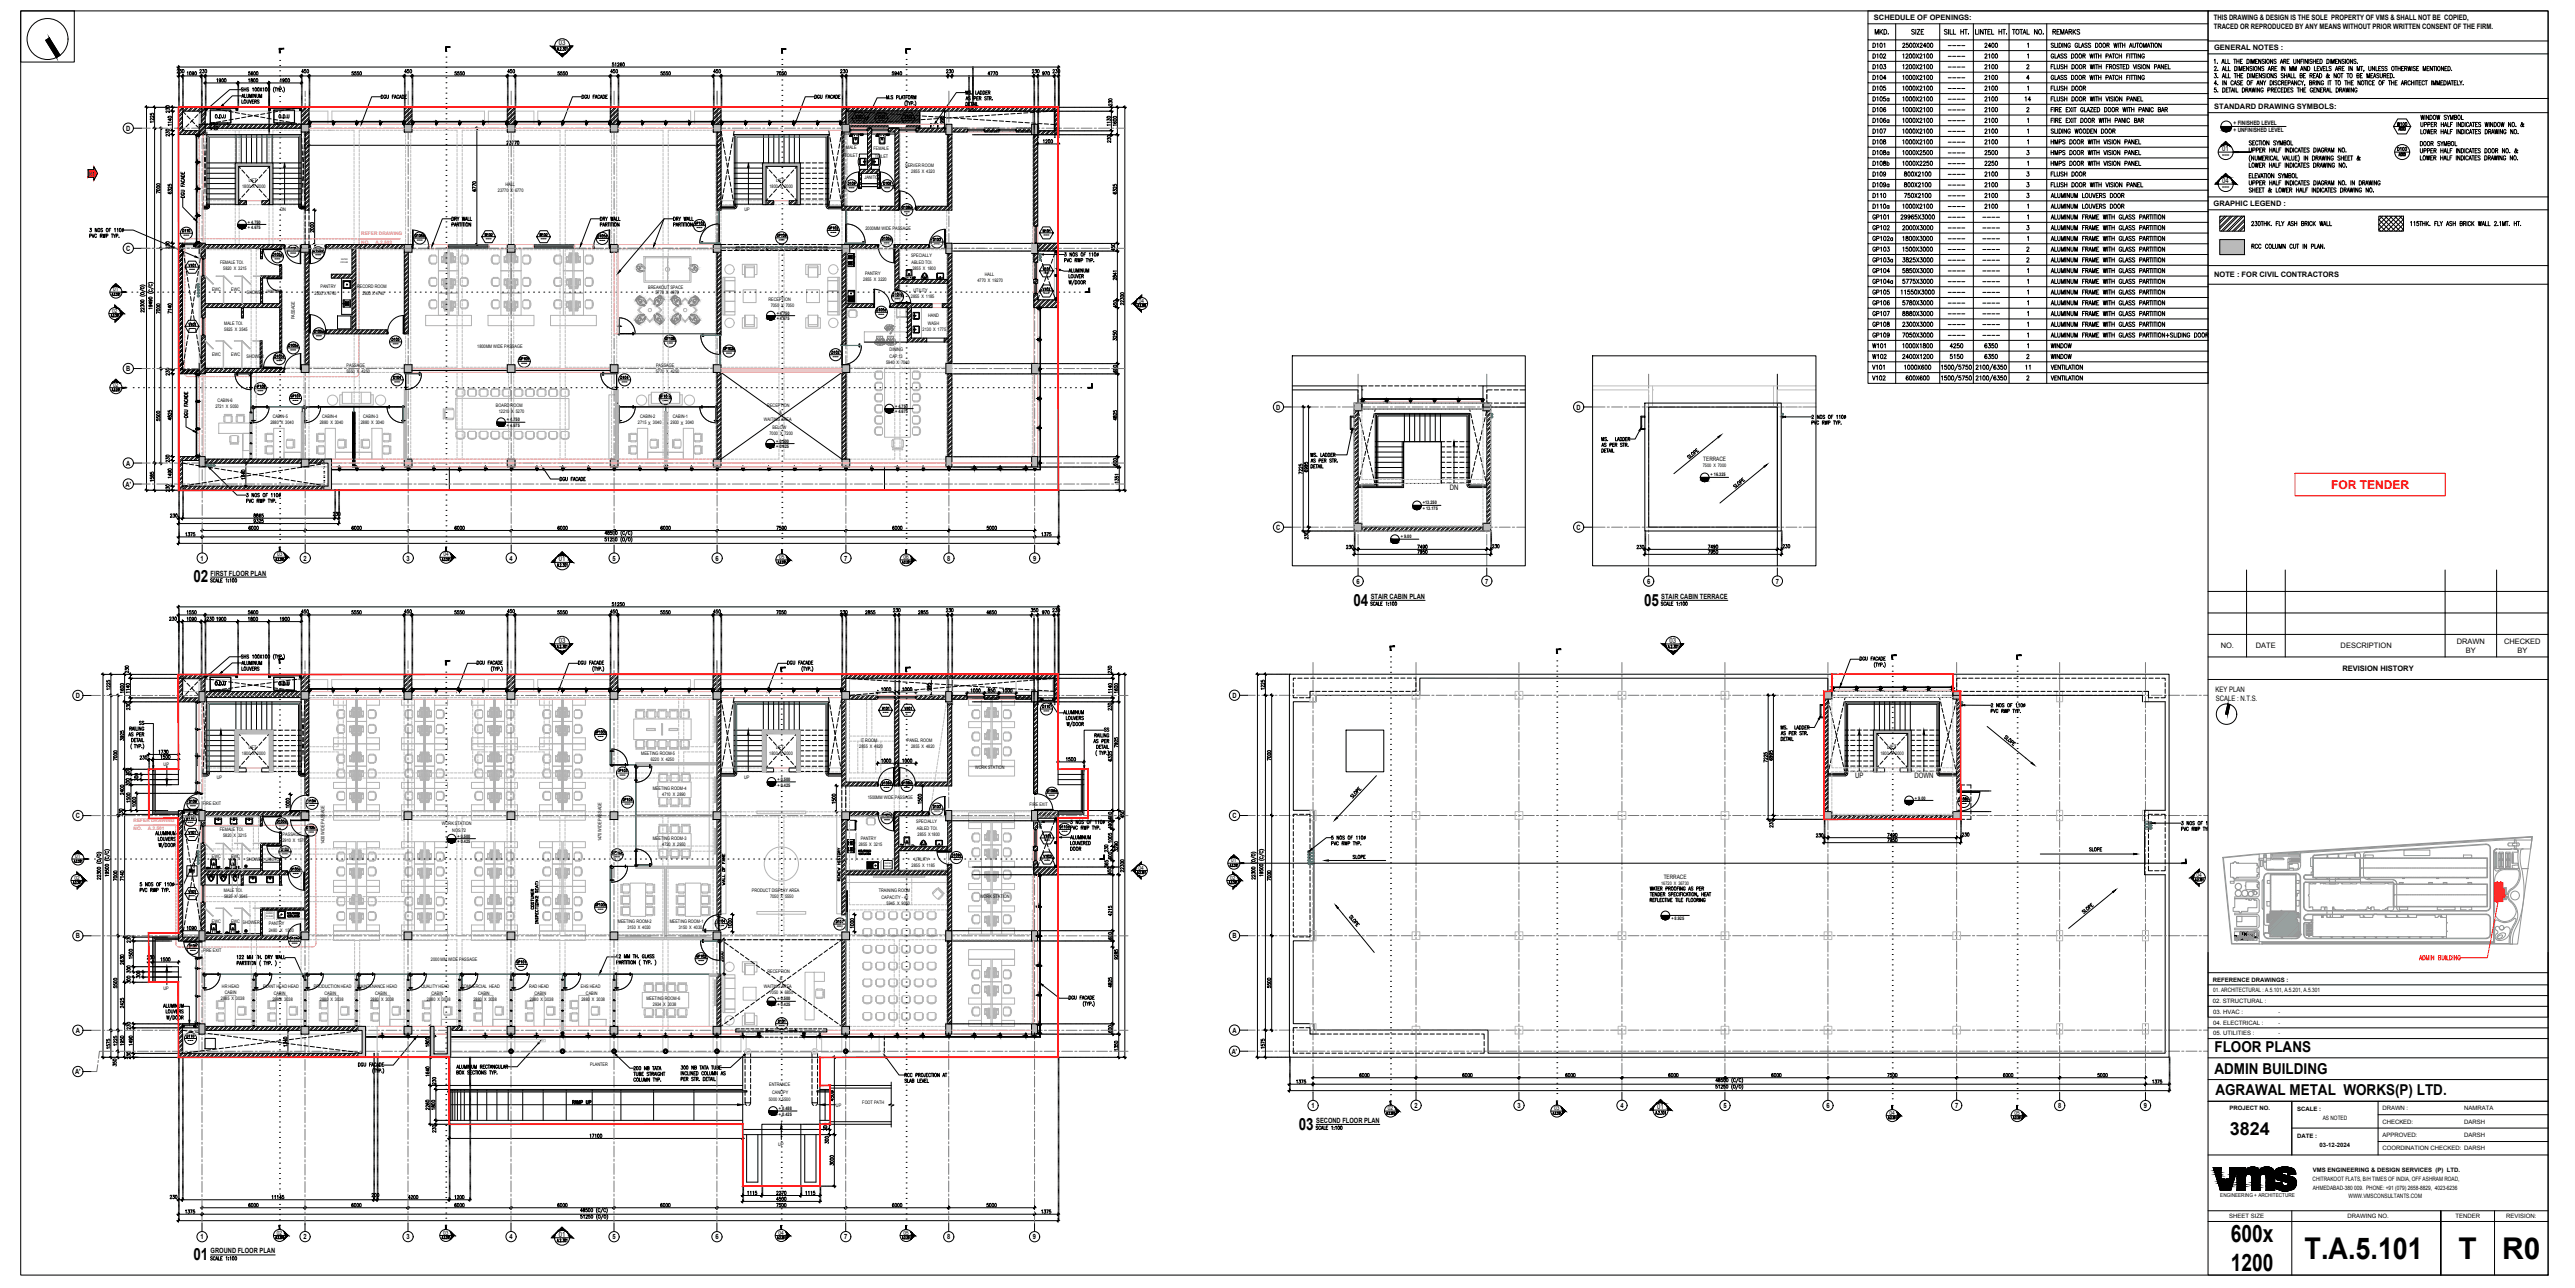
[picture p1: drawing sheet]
<svg xmlns="http://www.w3.org/2000/svg" width="1200mm" height="600mm" viewBox="0 0 1200 600" stroke-linecap="round" stroke-linejoin="round" font-family="sans-serif">
<defs><g id="words">
<g font-size="14">
<text x="1074" y="587">T.A.5.101</text>
<text x="1146" y="587">T</text>
<text x="1166" y="587">R0</text>
</g>
<g font-size="11.2">
<text x="1040" y="579">600x</text>
<text x="1040" y="592">1200</text>
</g>
<text font-size="8.4" x="1039" y="529">3824</text>
<g font-size="7.8">
<text x="90" y="271">02</text>
<text x="631" y="282">04</text>
<text x="766" y="282">05</text>
<text x="605" y="526">03</text>
<text x="90" y="587">01</text>
</g>
<g font-size="7">
<text x="1032" y="490">FLOOR PLANS</text>
<text x="1032" y="500">ADMIN BUILDING</text>
<text x="1033" y="510">AGRAWAL METAL WORKS(P) LTD.</text>
</g>
<text font-size="5.7" x="956" y="17">REMARKS</text>
<text font-size="5.6" fill="#f70000" x="1087" y="228">FOR TENDER</text>
<g font-size="5.3">
<text x="872" y="23">D101</text>
<text x="924" y="23">2400</text>
<text x="872" y="38">D104</text>
<text x="924" y="38">2100</text>
<text x="872" y="43">D105</text>
<text x="924" y="43">2100</text>
<text x="872" y="53">D106</text>
<text x="924" y="53">2100</text>
<text x="924" y="48">2100</text>
<text x="943" y="48">14</text>
<text x="872" y="64">D107</text>
<text x="924" y="64">2100</text>
<text x="872" y="68">D108</text>
<text x="924" y="68">2100</text>
<text x="924" y="73">2500</text>
<text x="924" y="78">2250</text>
<text x="872" y="98">D110a</text>
<text x="924" y="98">2100</text>
<text x="872" y="108">GP102</text>
<text x="872" y="128">GP104</text>
<text x="872" y="138">GP105</text>
<text x="872" y="153">GP108</text>
<text x="872" y="158">GP109</text>
<text x="872" y="163">W101</text>
<text x="908" y="163">4250</text>
<text x="924" y="163">6350</text>
<text x="955" y="163">WINDOW</text>
<text x="872" y="168">W102</text>
<text x="908" y="168">5150</text>
<text x="924" y="168">6350</text>
<text x="955" y="168">WINDOW</text>
</g>
<g font-size="4.9">
<text x="872" y="28">D102</text>
<text x="886" y="28">1200X2100</text>
<text x="924" y="28">2100</text>
<text x="872" y="33">D103</text>
<text x="886" y="33">1200X2100</text>
<text x="924" y="33">2100</text>
<text x="872" y="58">D106a</text>
<text x="886" y="58">1000X2100</text>
<text x="924" y="58">2100</text>
<text x="872" y="83">D109</text>
<text x="886" y="83">800X2100</text>
<text x="924" y="83">2100</text>
<text x="955" y="83">FLUSH DOOR</text>
<text x="872" y="88">D109a</text>
<text x="886" y="88">800X2100</text>
<text x="924" y="88">2100</text>
<text x="872" y="93">D110</text>
<text x="886" y="93">750X2100</text>
<text x="924" y="93">2100</text>
<text x="872" y="113">GP102a</text>
<text x="886" y="113">1800X3000</text>
<text x="872" y="118">GP103</text>
<text x="886" y="118">1500X3000</text>
<text x="872" y="143">GP106</text>
<text x="885" y="143">5780X3000</text>
<text x="872" y="148">GP107</text>
<text x="885" y="148">8880X3000</text>
<text x="871" y="173">V101</text>
<text x="887" y="173">1000X600</text>
<text x="943" y="173">11</text>
<text x="871" y="178">V102</text>
<text x="887" y="178">600X600</text>
<text x="87" y="408">MH</text>
</g>
<text font-size="4.4" x="1116" y="71">D100</text>
<g font-size="3.5">
<text x="873" y="9">SCHEDULE OF OPENINGS:</text>
<text x="1032" y="9">THIS DRAWING &amp; DESIGN IS THE SOLE PROPERTY OF VMS &amp; SHALL NOT BE COPIED,</text>
<text x="1032" y="14">TRACED OR REPRODUCED BY ANY MEANS WITHOUT PRIOR WRITTEN CONSENT OF THE FIRM.</text>
<text x="260" y="21">03</text>
<text x="1032" y="23">GENERAL NOTES :</text>
<text x="1032" y="51">STANDARD DRAWING SYMBOLS:</text>
<text x="1036" y="70">01</text>
<text x="1036" y="85">04</text>
<text x="1032" y="96">GRAPHIC LEGEND :</text>
<text x="1032" y="129">NOTE : FOR CIVIL CONTRACTORS</text>
<text x="676" y="228">DN</text>
<text x="260" y="262">01</text>
<text x="260" y="300">03</text>
<text x="778" y="300">03</text>
<text x="1035" y="302">NO.</text>
<text x="1051" y="302">DATE</text>
<text x="1091" y="302">DESCRIPTION</text>
<text x="1145" y="300">DRAWN</text>
<text x="1149" y="304">BY</text>
<text x="1167" y="300">CHECKED</text>
<text x="1173" y="304">BY</text>
<text x="1092" y="313">REVISION HISTORY</text>
<text x="1033" y="322">KEY PLAN</text>
<text x="1033" y="326">SCALE : N.T.S.</text>
<text x="865" y="363">UP</text>
<text x="892" y="363">DOWN</text>
<text x="772" y="517">01</text>
<text x="260" y="576">01</text>
</g>
<g font-size="3.4">
<text x="59" y="61">D</text>
<text x="59" y="117">C</text>
<text x="59" y="173">B</text>
<text x="595" y="191">D</text>
<text x="735" y="191">D</text>
<text x="59" y="217">A</text>
<text x="59" y="227">A'</text>
<text x="595" y="247">C</text>
<text x="735" y="247">C</text>
<text x="93" y="261">1</text>
<text x="141" y="261">2</text>
<text x="189" y="261">3</text>
<text x="237" y="261">4</text>
<text x="285" y="261">5</text>
<text x="334" y="261">6</text>
<text x="393" y="261">7</text>
<text x="441" y="261">8</text>
<text x="481" y="261">9</text>
<text x="98" y="268">FIRST FLOOR PLAN</text>
<text x="632" y="272">6</text>
<text x="692" y="272">7</text>
<text x="768" y="272">6</text>
<text x="828" y="272">7</text>
<text x="639" y="279">STAIR CABIN PLAN</text>
<text x="774" y="279">STAIR CABIN TERRACE</text>
<text x="35" y="325">D</text>
<text x="574" y="325">D</text>
<text x="35" y="381">C</text>
<text x="574" y="381">C</text>
<text x="35" y="437">B</text>
<text x="574" y="437">B</text>
<text x="35" y="481">A</text>
<text x="574" y="481">A</text>
<text x="574" y="491">A'</text>
<text x="35" y="500">A'</text>
<text x="611" y="516">1</text>
<text x="659" y="516">2</text>
<text x="707" y="516">3</text>
<text x="755" y="516">4</text>
<text x="803" y="516">5</text>
<text x="851" y="516">6</text>
<text x="911" y="516">7</text>
<text x="959" y="516">8</text>
<text x="999" y="516">9</text>
<text x="613" y="523">SECOND FLOOR PLAN</text>
<text x="93" y="577">1</text>
<text x="141" y="577">2</text>
<text x="189" y="577">3</text>
<text x="237" y="577">4</text>
<text x="285" y="577">5</text>
<text x="333" y="577">6</text>
<text x="393" y="577">7</text>
<text x="441" y="577">8</text>
<text x="481" y="577">9</text>
<text x="98" y="584">GROUND FLOOR PLAN</text>
</g>
<g font-size="2.8">
<text x="1041" y="58">+ FINISHED LEVEL</text>
<text x="1041" y="62">+ UNFINISHED LEVEL</text>
<text x="41" y="82">R1</text>
<text x="53" y="136">01</text>
<text x="531" y="141">04</text>
<text x="52" y="146">02</text>
<text x="53" y="180">02</text>
<text x="794" y="215">TERRACE</text>
<text x="129" y="259">03</text>
<text x="207" y="259">04</text>
<text x="363" y="260">05</text>
<text x="421" y="260">06</text>
<text x="880" y="349">LIFT</text>
<text x="35" y="400">01</text>
<text x="574" y="402">01</text>
<text x="531" y="405">04</text>
<text x="35" y="410">02</text>
<text x="573" y="410">02</text>
<text x="775" y="409">TERRACE</text>
<text x="1024" y="409">04</text>
<text x="1031" y="457">REFERENCE DRAWINGS :</text>
<text x="1031" y="467">02. STRUCTURAL :</text>
<text x="1031" y="462">01. ARCHITECTURAL : A.5.101, A.5.201, A.5.301</text>
<text x="1031" y="472">03. HVAC :</text>
<text x="1062" y="472">-</text>
<text x="1031" y="477">04. ELECTRICAL :</text>
<text x="1062" y="477">-</text>
<text x="1031" y="482">05. UTILITIES :</text>
<text x="1062" y="482">-</text>
<text x="647" y="517">02</text>
<text x="724" y="517">03</text>
<text x="881" y="519">04</text>
<text x="939" y="519">05</text>
<text x="1039" y="517">PROJECT NO.</text>
<text x="1071" y="518">SCALE :</text>
<text x="1083" y="522">AS NOTED</text>
<text x="1110" y="517">DRAWN :</text>
<text x="1149" y="517">NAMRATA</text>
<text x="1110" y="523">CHECKED:</text>
<text x="1149" y="523">DARSH</text>
<text x="1071" y="530">DATE :</text>
<text x="1110" y="530">APPROVED:</text>
<text x="1149" y="530">DARSH</text>
<text x="1081" y="535">03-12-2024</text>
<text x="1110" y="536">COORDINATION CHECKED: DARSH</text>
<text x="1078" y="546">VMS ENGINEERING &amp; DESIGN SERVICES (P) LTD.</text>
<text x="1078" y="550">CHITRAKOOT FLATS, B/H TIMES OF INDIA, OFF ASHRAM ROAD,</text>
<text x="1078" y="554">AHMEDABAD-380 009. PHONE: +91 (079) 2658-8829, 4023-6236</text>
<text x="1095" y="558">WWW.VMSCONSULTANTS.COM</text>
<text x="1039" y="568">SHEET SIZE</text>
<text x="1094" y="568">DRAWING NO.</text>
<text x="1144" y="568">TENDER</text>
<text x="1168" y="568">REVISION:</text>
<text x="129" y="575">02</text>
<text x="207" y="575">03</text>
<text x="363" y="575">04</text>
<text x="421" y="575">05</text>
</g>
<g font-size="2.6">
<text x="907" y="23">----</text>
<text x="907" y="28">----</text>
<text x="907" y="32">----</text>
<text x="907" y="37">----</text>
<text x="907" y="42">----</text>
<text x="907" y="48">----</text>
<text x="907" y="53">----</text>
<text x="398" y="57">---</text>
<text x="409" y="57">---</text>
<text x="421" y="57">---</text>
<text x="907" y="58">----</text>
<text x="907" y="62">----</text>
<text x="907" y="67">----</text>
<text x="907" y="72">----</text>
<text x="907" y="78">----</text>
<text x="1035" y="73">---</text>
<text x="907" y="83">----</text>
<text x="411" y="89">---</text>
<text x="907" y="87">----</text>
<text x="1035" y="88">---</text>
<text x="907" y="92">----</text>
<text x="420" y="100">---</text>
<text x="907" y="97">----</text>
<text x="323" y="107">---</text>
<text x="907" y="102">----</text>
<text x="907" y="108">----</text>
<text x="923" y="102">----</text>
<text x="923" y="108">----</text>
<text x="193" y="113">---</text>
<text x="225" y="113">---</text>
<text x="251" y="113">---</text>
<text x="278" y="113">---</text>
<text x="362" y="113">---</text>
<text x="386" y="109">---</text>
<text x="485" y="111">---</text>
<text x="907" y="113">----</text>
<text x="923" y="113">----</text>
<text x="146" y="120">---</text>
<text x="907" y="117">----</text>
<text x="923" y="117">----</text>
<text x="127" y="122">---</text>
<text x="907" y="122">----</text>
<text x="923" y="122">----</text>
<text x="87" y="127">---</text>
<text x="485" y="128">---</text>
<text x="907" y="127">----</text>
<text x="923" y="127">----</text>
<text x="485" y="138">---</text>
<text x="907" y="132">----</text>
<text x="907" y="138">----</text>
<text x="923" y="132">----</text>
<text x="923" y="138">----</text>
<text x="907" y="143">----</text>
<text x="923" y="143">----</text>
<text x="408" y="148">---</text>
<text x="907" y="147">----</text>
<text x="923" y="147">----</text>
<text x="87" y="154">---</text>
<text x="907" y="152">----</text>
<text x="923" y="152">----</text>
<text x="146" y="158">---</text>
<text x="182" y="162">---</text>
<text x="907" y="157">----</text>
<text x="923" y="157">----</text>
<text x="134" y="164">---</text>
<text x="337" y="166">---</text>
<text x="387" y="168">---</text>
<text x="128" y="169">---</text>
<text x="183" y="179">---</text>
<text x="289" y="179">---</text>
<text x="135" y="188">---</text>
<text x="410" y="333">---</text>
<text x="421" y="333">---</text>
<text x="485" y="332">---</text>
<text x="278" y="344">---</text>
<text x="411" y="368">---</text>
<text x="420" y="368">---</text>
<text x="488" y="372">---</text>
<text x="87" y="377">---</text>
<text x="290" y="376">---</text>
<text x="86" y="384">---</text>
<text x="494" y="388">---</text>
<text x="87" y="391">---</text>
<text x="486" y="393">---</text>
<text x="443" y="402">---</text>
<text x="486" y="402">---</text>
<text x="87" y="418">---</text>
<text x="278" y="425">---</text>
<text x="334" y="433">---</text>
<text x="324" y="449">---</text>
<text x="362" y="479">---</text>
<text x="86" y="486">---</text>
</g>
<g font-size="2.6" fill="#bdbdbd">
<text x="394" y="89">---</text>
<text x="134" y="119">---</text>
<text x="411" y="114">---</text>
<text x="416" y="140">---</text>
<text x="310" y="161">---</text>
<text x="242" y="170">---</text>
<text x="119" y="183">---</text>
<text x="308" y="188">---</text>
<text x="288" y="362">---</text>
<text x="143" y="376">---</text>
<text x="913" y="376">---</text>
<text x="411" y="383">---</text>
<text x="130" y="399">---</text>
<text x="285" y="400">---</text>
<text x="135" y="408">---</text>
<text x="389" y="433">---</text>
<text x="135" y="441">---</text>
<text x="240" y="452">---</text>
</g>
<g font-size="2.6" fill="#e38f72">
<text x="84" y="111">---</text>
<text x="129" y="386">---</text>
<text x="87" y="444">---</text>
</g>
<g font-size="2.6" fill="#787878">
<text x="434" y="115">---</text>
<text x="434" y="379">---</text>
<text x="143" y="389">---</text>
</g>
<text font-size="2.5" x="1035" y="558">ENGINEERING + ARCHITECTURE</text>
<g font-size="2.2">
<text x="394" y="70">MALE</text>
<text x="407" y="70">FEMALE</text>
<text x="394" y="73">TOILET</text>
<text x="408" y="73">TOILET</text>
<text x="422" y="78">SERVER ROOM</text>
<text x="403" y="83">JANITOR</text>
<text x="425" y="81">2855 X 4320</text>
<text x="113" y="88">1800 X 2000</text>
<text x="116" y="85">LIFT</text>
<text x="232" y="90">23770 X 6770</text>
<text x="236" y="87">HALL</text>
<text x="359" y="88">1800 X 2000</text>
<text x="362" y="85">LIFT</text>
<text x="131" y="98">DN</text>
<text x="347" y="98">UP</text>
<text x="116" y="104">+ 4.750</text>
<text x="116" y="107">+ 4.675</text>
<text x="403" y="107">2000MM WIDE PASSAGE</text>
<text x="425" y="120">SPECIALLY</text>
<text x="103" y="123">FEMALE TOI.</text>
<text x="104" y="126">5820 X 3215</text>
<text x="425" y="123">ABLED TOI.</text>
<text x="425" y="126">2855 X 1800</text>
<text x="402" y="131">2855 X 3220</text>
<text x="403" y="128">PANTRY</text>
<text x="456" y="131">4770 X 19270</text>
<text x="459" y="129">HALL</text>
<text x="99" y="135">EWC</text>
<text x="108" y="135">EWC</text>
<text x="115" y="137">SHOWER JANITOR</text>
<text x="147" y="137">2500 X 4740</text>
<text x="149" y="134">PANTRY</text>
<text x="166" y="134">RECORD ROOM</text>
<text x="169" y="137">2800 X 4740</text>
<text x="302" y="135">BREAKOUT SPACE</text>
<text x="306" y="137">5770 X 4970</text>
<text x="426" y="136">UTILITY</text>
<text x="358" y="140">RECEPTION</text>
<text x="359" y="143">7050 X 7050</text>
<text x="425" y="139">2855 X 1185</text>
<text x="137" y="149" transform="rotate(-90 137 149)">PASSAGE</text>
<text x="362" y="147">+ 4.750</text>
<text x="362" y="149">+ 4.675</text>
<text x="433" y="148">HAND</text>
<text x="104" y="151">MALE TOI.</text>
<text x="105" y="154">5825 X 3545</text>
<text x="430" y="154">2130 X 1775</text>
<text x="432" y="151">WASH</text>
<text x="99" y="166">EWC</text>
<text x="108" y="166">EWC</text>
<text x="115" y="167">SHOWER</text>
<text x="222" y="162">1800MM WIDE PASSAGE</text>
<text x="415" y="163">DINING</text>
<text x="415" y="167">CAP.13</text>
<text x="161" y="174">5550 X 4250</text>
<text x="162" y="171">PASSAGE</text>
<text x="306" y="174">5770 X 4250</text>
<text x="306" y="171">PASSAGE</text>
<text x="413" y="170">5940 X 7040</text>
<text x="100" y="190">2721 X 5050</text>
<text x="101" y="187">CABIN-6</text>
<text x="231" y="190">BOARD ROOM</text>
<text x="358" y="190">RECEPTION</text>
<text x="417" y="190">+ 4.750</text>
<text x="126" y="198">2880 X 3040</text>
<text x="127" y="195">CABIN-5</text>
<text x="149" y="198">2880 X 3040</text>
<text x="150" y="195">CABIN-4</text>
<text x="168" y="198">2880 X 3040</text>
<text x="169" y="195">CABIN-3</text>
<text x="232" y="193">12210</text>
<text x="236" y="196">+ 4.750</text>
<text x="238" y="193">X 5270</text>
<text x="297" y="198">2715 X 3040</text>
<text x="298" y="195">CABIN-2</text>
<text x="313" y="198">2930 X 3040</text>
<text x="314" y="195">CABIN-1</text>
<text x="356" y="196">WAITING AREA</text>
<text x="363" y="193">&amp;</text>
<text x="417" y="193">+ 4.675</text>
<text x="236" y="199">+ 4.675</text>
<text x="359" y="203">7000 X 7200</text>
<text x="360" y="200">BELOW</text>
<text x="362" y="209">+ 0.425</text>
<text x="362" y="206">+ 0.500</text>
<text x="794" y="218">7500 X 7000</text>
<text x="797" y="222">+ 16.325</text>
<text x="663" y="235">+13.250</text>
<text x="663" y="238">+ 13.175</text>
<text x="653" y="251">+ 9.00</text>
<text x="401" y="346">IT ROOM</text>
<text x="423" y="346">PANEL ROOM</text>
<text x="113" y="352">1800 X 2000</text>
<text x="116" y="349">LIFT</text>
<text x="299" y="352">MEETING ROOM-5</text>
<text x="359" y="352">1800 X 2000</text>
<text x="362" y="349">LIFT</text>
<text x="401" y="349">2855 X 4820</text>
<text x="425" y="349">2855 X 4820</text>
<text x="876" y="352">1800 X 2000</text>
<text x="76" y="357">UP</text>
<text x="303" y="354">6220 X 4250</text>
<text x="454" y="358">WORK STATION</text>
<text x="101" y="363">UP</text>
<text x="347" y="363">UP</text>
<text x="362" y="364">+ 0.500</text>
<text x="304" y="368">MEETING ROOM-4</text>
<text x="309" y="371">4710 X 2890</text>
<text x="362" y="366">+ 0.425</text>
<text x="95" y="375">FIRE EXIT</text>
<text x="404" y="372">1500MM WIDE PASSAGE</text>
<text x="480" y="375">FIRE EXIT</text>
<text x="893" y="372">+ 9.00</text>
<text x="427" y="383">SPECIALLY</text>
<text x="103" y="387">FEMALE TOI.</text>
<text x="132" y="389">PASSAGE</text>
<text x="206" y="384">WORK STATION</text>
<text x="211" y="388">NOS.72</text>
<text x="427" y="387">ABLED TOI.</text>
<text x="428" y="389">2855 X1800</text>
<text x="104" y="390">5820 X 3215</text>
<text x="132" y="392">2910 X 1570</text>
<text x="151" y="393" transform="rotate(-90 151 393)">1430 WIDE PASSAGE</text>
<text x="213" y="390">+ 0.500</text>
<text x="213" y="393">+ 0.425</text>
<text x="280" y="392" transform="rotate(-90 280 392)">1470 WIDE PASSAGE</text>
<text x="304" y="391">MEETING ROOM-3</text>
<text x="309" y="394">4720 X 2950</text>
<text x="400" y="394">2855 X 3215</text>
<text x="401" y="391">PANTRY</text>
<text x="99" y="400">EWC</text>
<text x="108" y="400">EWC</text>
<text x="115" y="401">SHOWER JANITOR</text>
<text x="426" y="401">UTILITY</text>
<text x="425" y="404">2855 X 1185</text>
<text x="774" y="412">16720 X 36730</text>
<text x="104" y="416">MALE TOI.</text>
<text x="104" y="419">5825 X 3545</text>
<text x="350" y="415">PRODUCT DISPLAY AREA</text>
<text x="359" y="418">7050 X 5550</text>
<text x="410" y="415">TRAINING ROOM</text>
<text x="411" y="419">CAPACITY - 42</text>
<text x="457" y="418">WORK STATION</text>
<text x="413" y="422">5945 X 9050</text>
<text x="99" y="430">EWC</text>
<text x="108" y="430">EWC</text>
<text x="113" y="431">SHOWER</text>
<text x="125" y="431">PANTRY</text>
<text x="288" y="430">MEETING ROOM-2</text>
<text x="312" y="430">MEETING ROOM-1</text>
<text x="779" y="428">+ 8.925</text>
<text x="125" y="434">2480 X 1500</text>
<text x="292" y="433">3150 X 4030</text>
<text x="316" y="433">3150 X 4030</text>
<text x="95" y="443">FIRE EXIT</text>
<text x="201" y="448">2000 MM WIDE PASSAGE</text>
<text x="358" y="453">RECEPTION</text>
<text x="76" y="461">UP</text>
<text x="103" y="460">HR HEAD</text>
<text x="123" y="460">PLANT HEAD HEAD</text>
<text x="146" y="460">PRODUCTION HEAD</text>
<text x="167" y="460">MAINTENANCE HEAD</text>
<text x="196" y="460">QUALITY HEAD</text>
<text x="215" y="460">COMMERCIAL HEAD</text>
<text x="247" y="460">RAD HEAD</text>
<text x="271" y="460">EHS HEAD</text>
<text x="356" y="460">WAITING AREA</text>
<text x="363" y="457">&amp;</text>
<text x="103" y="466">2885 X</text>
<text x="105" y="463">CABIN</text>
<text x="110" y="466">3038</text>
<text x="127" y="466">2880X 3038</text>
<text x="128" y="464">CABIN</text>
<text x="149" y="466">2880</text>
<text x="151" y="464">CABIN</text>
<text x="154" y="466">X 3038</text>
<text x="173" y="466">2880</text>
<text x="175" y="464">CABIN</text>
<text x="178" y="466">X 3038</text>
<text x="199" y="466">2880 X</text>
<text x="201" y="464">CABIN</text>
<text x="206" y="466">3038</text>
<text x="221" y="467">2880</text>
<text x="223" y="464">CABIN</text>
<text x="226" y="467">X 3038</text>
<text x="247" y="466">2880 X</text>
<text x="249" y="464">CABIN</text>
<text x="254" y="466">3038</text>
<text x="271" y="466">2880</text>
<text x="273" y="464">CABIN</text>
<text x="276" y="466">X 3038</text>
<text x="301" y="466">MEETING ROOM-6</text>
<text x="359" y="463">7050 X 6850</text>
<text x="362" y="466">+ 0.500</text>
<text x="304" y="469">2934 X 3038</text>
<text x="362" y="469">+ 0.425</text>
<text x="275" y="496">PLANTER</text>
<text x="358" y="506">ENTRANCE</text>
<text x="360" y="509">CANOPY</text>
<text x="358" y="513">5000 X 5500</text>
<text x="390" y="516">UP</text>
<text x="402" y="514">FOOT PATH</text>
<text x="363" y="517">+ 0.488</text>
<text x="363" y="520">+ 0.425</text>
<text x="363" y="534">UP</text>
</g>
<g font-size="2.2" fill="#e38f72">
<text x="168" y="110">REFER DRAWING</text>
<text x="168" y="114">NO.</text>
<text x="175" y="114">A.2.503</text>
<text x="62" y="383">REFER DRAWING</text>
<text x="62" y="387">NO.</text>
<text x="69" y="387">A.2.501</text>
</g>
<g font-size="1">
<text x="159" y="123">COOLER</text>
<text x="159" y="121">WATER</text>
<text x="412" y="404">COOLER</text>
<text x="412" y="403">WATER</text>
<text x="124" y="427">COOLER</text>
<text x="124" y="426">WATER</text>
</g>
</g></defs>
<!-- layer: A-WALL-CUT-NEW -->
<g fill="none" stroke="#000" stroke-width=".47">
<path d="M631 191h2v53h-2zM693 191h2v53h-2zM656 225h14M635 246h56v1h-56zM394 316h97v11h2v-13h-101v8M94 322v-6h-9v9h8M142 326v44h2v-44M144 322v-8h-4v8h-44v-8h-13v13h13v-2h44M188 322v-8h4v8M236 322v-8h4v8M284 322v-8h4v8M332 322v-8h4v64"/>
<path d="M334 326v52M396 324h13v2h-15v38M417 324h2v42h-2zM441 324h-14v2h14M442 327v37M850 326h2v52h-2zM912 326h2v43h-2zM875 358h3v2h-3M889 358h-3v2h3M91 379h2M96 378h44v2h-18v5h-1v-5h-25v5h-2v-3M409 364v2"/>
<path d="M417 378v28h-23v-24M427 364v2M433 378v2M854 380h56v2h-56zM144 393v41h-2v-10h-20h18M334 382v44h2v-44M396 380h13v-2h-17v48h2v-18M419 396v10h23M419 380v14M484 382v4M112 408h-16v4h-2v-19h2v13h25v-13h9v-5h1v6h-9v12h8v-6h1v6h3v2h-3v4h-1v-4h-17M112 412h1"/>
<path d="M85 437h8M94 434v-14h2v16h38v2h-38M121 423h21v-33h2v44M392 438v40M394 438v40M93 477h-2v2h2M96 478h73M210 478h5M334 478v-24h2v24M96 480h44M144 480h25M170 491h-85v-14h-2v16h87"/>
<path d="M210 480h5"/>
</g>
<!-- layer: A-HTCH GEN -->
<g fill="none" stroke="#000" stroke-width=".47">
<path d="M632 191l-1 1M633 191l-2 2M633 192l-2 2M633 194l-2 2M633 197l-2 1M633 199l-2 2M633 193l-2 2M633 195l-2 2M633 197l-2 2M693 191v1M694 191l-1 1M695 192l-2 2"/>
<path d="M695 194l-2 2M695 196l-2 2M695 198l-2 2M695 193l-2 2M695 195l-2 2M695 197l-2 2M695 199l-2 2M633 201l-2 2M633 203l-2 2M633 205l-2 2M633 207l-2 2M633 209l-2 2"/>
<path d="M633 211l-2 2M633 214l-2 1M633 216l-2 2M633 218l-2 2M633 220l-2 2M633 202l-2 1M633 204l-2 1M633 206l-2 2M633 208l-2 2M633 210l-2 2M633 212l-2 2M633 214l-2 2"/>
<path d="M695 201l-2 1M695 203l-2 1M695 205l-2 2M695 207l-2 2M695 209l-2 2M695 211l-2 2M695 213l-2 2M695 215l-2 2M695 218l-2 1M695 220l-2 1M695 201l-2 2M695 203l-2 2"/>
<path d="M695 206l-2 1M695 208l-2 1M695 210l-2 2M695 212l-2 2M695 214l-2 2M695 216l-2 2M695 218l-2 2M633 222l-2 2M633 224l-2 2M633 226l-2 2M633 228l-2 2M633 231l-2 1"/>
<path d="M633 233l-2 1M633 235l-2 2M633 237l-2 2M633 239l-2 2M633 221l-2 1M633 223l-2 2M633 225l-2 2M633 227l-2 2M633 229l-2 2M633 231l-2 2M633 233l-2 2M633 238l-2 1"/>
<path d="M633 240l-2 2M695 226l-2 2M695 228l-2 2M695 230l-2 2M695 232l-2 2M695 235l-2 1M695 237l-2 1M695 239l-2 2M695 225l-2 1M695 227l-2 2M695 229l-2 2M695 231l-2 2"/>
<path d="M695 233l-2 2M695 235l-2 2M695 237l-2 2M695 222l-2 2M695 224l-2 2M695 220l-2 2M695 223l-2 1M633 241l-2 2M633 243l-1 1M633 242l-2 2M635 246h.1M636 246h-1"/>
<path d="M637 246l-2 1M638 246l-2 1M639 246l-2 1M640 246l-2 1M641 246l-2 1M642 246l-2 1M643 246l-1 1M644 246l-2 1M646 246l-2 1M648 246l-2 1M648 246l-1 1M650 246l-2 1"/>
<path d="M650 246l-1 1M652 246l-2 1M653 246l-2 1M654 246l-2 1M655 246l-2 1M656 246l-2 1M657 246l-2 1M658 246l-2 1M659 246l-2 1M660 246l-1 1M661 246l-2 1M662 246l-1 1"/>
<path d="M663 246l-2 1M665 246l-2 1M667 246l-2 1M667 246l-1 1M669 246l-2 1M670 246l-2 1M671 246l-2 1M672 246l-2 1M673 246l-2 1M674 246l-2 1M675 246l-2 1M676 246l-2 1"/>
<path d="M677 246l-1 1M678 246l-2 1M679 246l-1 1M680 246l-2 1M682 246l-2 1M684 246l-2 1M684 246l-1 1M686 246l-2 1M687 246l-2 1M688 246l-2 1M689 246l-2 1M690 246l-2 1"/>
<path d="M691 246l-2 1M691 247h-1M691 247h.1M695 241l-2 2M695 243l-1 1M695 242l-2 1M695 244h.1M84 314l-1 1M85 316l-2 2M85 319l-2 1M85 317l-2 2M85 319l-2 2"/>
<path d="M85 314l-2 2M86 314l-3 3M87 314l-2 2M88 314l-2 2M89 314l-1 2M90 314l-2 2M91 314l-1 2M92 314l-2 2M94 314l-2 2M96 314l-2 2M96 316l-2 2M96 319l-2 1"/>
<path d="M96 315l-2 2M96 317l-2 2M96 319l-2 2M141 314l-1 1M142 314l-2 2M143 314l-3 3M144 315h.1M144 317h.1M144 319h.1M144 318h.1M144 320h.1M144 317l-4 3"/>
<path d="M144 319l-3 3M144 315l-4 3M144 315l-4 4M144 318l-4 3M144 320l-3 2M189 314l-1 1M190 314l-2 2M192 314l-4 3M192 316l-4 4M192 318l-4 4M192 315l-4 3M192 317l-4 3"/>
<path d="M192 319l-3 3M237 314l-1 1M238 314l-2 2M239 314l-3 3M240 315l-4 3M240 317l-4 3M240 319l-3 3M240 315l-4 4M240 317l-4 4M240 320l-3 2M284 314h.1M285 314l-1 1"/>
<path d="M287 314l-3 2M287 314l-3 3M288 315l-4 4M288 317l-4 4M288 319l-3 3M288 316l-4 3M288 318l-4 3M288 320l-2 2M333 314l-1 1M334 314l-2 2M335 314l-3 3M336 316l-4 3"/>
<path d="M336 318l-4 3M336 320l-4 4M336 314l-4 4M336 316l-4 4M336 319l-4 3M393 314l-1 1M394 317l-2 2M394 319l-2 2M394 318l-2 1M394 320l-2 2M395 314l-3 3M396 314l-4 3"/>
<path d="M397 314l-2 2M398 314l-2 2M399 314l-2 2M400 314l-2 2M401 314l-2 2M402 314l-2 2M403 314l-2 2M404 314l-2 2M405 314l-1 2M406 314l-2 2M408 314l-2 2M410 314l-2 2"/>
<path d="M410 314l-1 2M412 314l-2 2M412 314l-1 2M414 314l-2 2M415 314l-2 2M416 314l-2 2M417 314l-2 2M418 314l-2 2M419 314l-2 2M420 314l-2 2M421 314l-2 2M422 314l-1 2"/>
<path d="M423 314l-2 2M425 314l-2 2M427 314l-2 2M429 314l-2 2M429 314l-1 2M431 314l-2 2M432 314l-2 2M433 314l-2 2M434 314l-2 2M435 314l-2 2M436 314l-2 2M437 314l-2 2"/>
<path d="M438 314l-2 2M439 314l-1 2M440 314l-2 2M441 314l-1 2M442 314l-2 2M444 314l-2 2M446 314l-2 2M446 314l-1 2M448 314l-2 2M449 314l-2 2M450 314l-2 2M451 314l-2 2"/>
<path d="M452 314l-2 2M453 314l-2 2M454 314l-2 2M455 314l-2 2M456 314l-2 2M457 314l-2 2M458 314l-1 2M459 314l-2 2M461 314l-2 2M463 314l-2 2M463 314l-1 2M465 314l-2 2"/>
<path d="M465 314l-1 2M467 314l-2 2M468 314l-2 2M469 314l-2 2M470 314l-2 2M471 314l-2 2M472 314l-2 2M473 314l-2 2M474 314l-2 2M475 314l-1 2M476 314l-2 2M478 314l-2 2"/>
<path d="M480 314l-2 2M480 314l-1 2M482 314l-2 2M482 314l-1 2M484 314l-2 2M485 314l-2 2M486 314l-2 2M487 314l-2 2M488 314l-2 2M489 314l-2 2M490 314l-2 2M491 314l-2 2"/>
<path d="M492 314l-1 2M493 314l-2 2M493 316l-2 1M493 318l-2 1M493 320l-2 2M493 316l-2 2M493 318l-2 2M85 321l-2 1M85 323l-2 2M85 325l-2 2M85 321l-2 2M85 325l-1 2"/>
<path d="M87 325l-2 2M88 325l-2 2M89 325l-2 2M90 325l-2 2M91 325l-2 2M92 325l-2 2M93 325l-2 2M96 321l-2 2M96 326l-2 1M96 322l-2 3M97 322l-5 5M98 322l-4 5"/>
<path d="M99 322l-3 3M100 322l-2 3M101 322l-3 3M103 322l-3 3M105 322l-3 3M105 322l-2 3M107 322l-3 3M107 322l-2 3M109 322l-3 3M110 322l-3 3M111 322l-3 3M112 322l-3 3"/>
<path d="M113 322l-3 3M114 322l-3 3M115 322l-3 3M116 322l-3 3M117 322l-2 3M118 322l-3 3M120 322l-3 3M122 322l-3 3M122 322l-2 3M124 322l-3 3M124 322l-2 3M126 322l-3 3"/>
<path d="M127 322l-3 3M128 322l-3 3M129 322l-3 3M130 322l-3 3M131 322l-3 3M132 322l-3 3M133 322l-3 3M134 322l-2 3M135 322l-3 3M136 322l-2 3M137 322l-3 3M139 322l-3 3"/>
<path d="M139 322l-2 3M140 323l-2 2M140 325h.1M140 323l-1 2M143 326l-1 1M144 321h.1M144 323h.1M144 325h.1M144 322h.1M144 324h.1M144 332l-2 2M144 321l-1 1"/>
<path d="M144 327l-2 2M144 330l-2 1M144 334l-2 2M144 336l-2 2M144 338l-2 2M144 326l-2 2M144 328l-2 2M144 330l-2 2M144 335l-2 1M144 337l-2 1M144 339l-2 2M192 320l-2 2"/>
<path d="M192 321l-1 1M240 321l-1 1M240 322h-1M288 321l-1 1M288 322h.1M336 322l-4 4M336 324l-2 2M336 326l-2 2M336 329l-2 1M336 331l-2 1M336 333l-2 2M336 335l-2 2"/>
<path d="M336 337l-2 2M336 339l-2 2M336 321l-4 3M336 323l-3 3M336 325l-2 2M336 327l-2 2M336 329l-2 2M336 331l-2 2M336 336l-2 1M336 338l-2 2M336 340l-2 2M393 326h-1"/>
<path d="M394 321l-1 1M394 322h.1M394 326l-2 2M394 328l-2 2M394 330l-2 2M394 332l-2 2M394 334l-2 2M394 336l-2 2M394 339l-2 1M394 327l-2 1M394 329l-2 1M394 331l-2 2"/>
<path d="M394 333l-2 2M394 335l-2 2M394 337l-2 2M394 339l-2 2M396 324h.1M397 324l-1 1M398 324l-2 2M399 324l-2 2M400 324l-2 2M401 324l-2 2M402 324l-1 2M403 324l-2 2"/>
<path d="M405 324l-2 2M407 324l-2 2M407 324l-1 2M409 324l-2 2M409 324l-1 2M418 324h-1M419 333l-2 2M419 335l-2 2M419 330l-2 2M419 333l-2 1M419 337l-2 2M419 340l-2 1"/>
<path d="M419 324l-2 2M419 326l-2 2M419 328l-2 2M419 339l-2 2M419 325l-2 2M419 327l-2 2M419 329l-2 2M419 331l-2 2M427 324v1M428 324l-1 1M430 324l-2 2M432 324l-2 2"/>
<path d="M432 324l-1 2M434 324l-2 2M435 324l-2 2M436 324l-2 2M437 324l-2 2M438 324l-2 2M439 324l-2 2M440 324l-2 2M441 324l-2 2M442 324l-2 2M443 324l-2 2M444 325l-2 2"/>
<path d="M444 327l-2 2M444 329l-2 2M444 331l-2 2M444 333l-2 2M444 335l-2 2M444 338l-2 1M444 340l-2 2M444 326l-2 1M444 328l-2 2M444 330l-2 2M444 332l-2 2M444 334l-2 2"/>
<path d="M444 336l-2 2M444 338l-2 2M493 322l-2 2M493 324l-2 2M493 326l-1 1M493 321l-2 1M493 323l-2 1M493 325l-2 2M493 327h.1M851 326h-1M851 326l-1 1M852 327l-2 2"/>
<path d="M852 329l-2 2M852 331l-2 2M852 333l-2 2M852 335l-2 2M852 337l-2 2M852 339l-2 2M852 332l-2 1M852 334l-2 2M852 336l-2 2M852 338l-2 2M912 326h.1M913 326l-1 1"/>
<path d="M914 326l-2 2M914 329l-2 1M914 331l-2 1M914 333l-2 2M914 335l-2 2M914 337l-2 2M914 339l-2 2M914 327l-2 2M914 329l-2 2M914 331l-2 2M914 336l-2 1M914 338l-2 2"/>
<path d="M914 340l-2 2M144 340l-2 2M144 357l-2 2M144 355l-2 2M144 359l-2 2M144 342l-2 2M144 344l-2 2M144 347l-2 1M144 349l-2 2M144 351l-2 2M144 353l-2 2M144 341l-2 2"/>
<path d="M144 343l-2 2M144 345l-2 2M144 347l-2 2M144 354l-2 1M144 356l-2 2M144 358l-2 2M144 360l-2 2M336 341l-2 2M336 343l-2 2M336 345l-2 2M336 348l-2 1M336 350l-2 2"/>
<path d="M336 352l-2 2M336 354l-2 2M336 356l-2 2M336 358l-2 2M336 342l-2 2M336 344l-2 2M336 346l-2 2M336 348l-2 2M336 353l-2 1M336 355l-2 1M336 357l-2 2M336 359l-2 2"/>
<path d="M394 346l-2 1M394 341l-2 2M394 343l-2 2M394 345l-2 2M394 347l-2 2M394 349l-2 2M394 351l-2 2M394 353l-2 2M394 356l-2 1M394 358l-2 1M394 360l-2 2M394 344l-2 1"/>
<path d="M394 348l-2 2M394 350l-2 2M394 352l-2 2M394 354l-2 2M394 356l-2 2M394 358l-2 2M419 345l-2 2M419 347l-2 2M419 350l-2 1M419 352l-2 1M419 352l-2 2M419 354l-2 2"/>
<path d="M419 357l-2 1M419 359l-2 2M419 341l-2 2M419 343l-2 2M419 356l-2 2M419 358l-2 2M419 342l-2 2M419 344l-2 2M419 346l-2 2M419 348l-2 2M419 350l-2 2M444 342l-2 2"/>
<path d="M444 344l-2 2M444 346l-2 2M444 348l-2 2M444 350l-2 2M444 352l-2 2M444 355l-2 1M444 357l-2 1M444 359l-2 2M444 343l-2 1M444 345l-2 1M444 347l-2 2M444 349l-2 2"/>
<path d="M444 351l-2 2M444 353l-2 2M444 355l-2 2M444 357l-2 2M852 342l-2 1M852 344l-2 1M852 346l-2 2M852 348l-2 2M852 350l-2 2M852 352l-2 2M852 354l-2 2M852 356l-2 2"/>
<path d="M852 358l-2 2M852 340l-2 2M852 342l-2 2M852 344l-2 2M852 349l-2 1M852 351l-2 2M852 353l-2 2M852 355l-2 2M852 357l-2 2M852 359l-2 2M914 341l-2 2M914 343l-2 2"/>
<path d="M914 345l-2 2M914 348l-2 1M914 350l-2 2M914 352l-2 2M914 354l-2 2M914 356l-2 2M914 358l-2 2M914 342l-2 2M914 344l-2 2M914 346l-2 2M914 348l-2 2M914 353l-2 1"/>
<path d="M914 355l-2 1M914 357l-2 2M914 359l-2 2M83 378h.1M84 378h-1M85 378l-2 2M85 379l-2 1M92 378l-1 1M93 378l-2 1M94 378l-2 1M95 378l-2 1M96 378l-2 2"/>
<path d="M96 378l-2 3M98 378l-2 2M98 378l-1 2M100 378l-2 2M101 378l-2 2M102 378l-2 2M103 378l-2 2M104 378l-2 2M105 378l-2 2M106 378l-2 2M107 378l-2 2M108 378l-1 2"/>
<path d="M109 378l-2 2M110 378l-1 2M111 378l-2 2M113 378l-2 2M115 378l-2 2M115 378l-1 2M117 378l-2 2M117 378l-1 2M119 378l-2 2M120 378l-2 2M121 378l-2 2M122 378l-2 2"/>
<path d="M123 378l-2 2M124 378l-3 3M125 378l-2 2M126 378l-2 2M127 378l-1 2M128 378l-2 2M129 378l-1 2M130 378l-2 2M132 378l-2 2M134 378l-2 2M134 378l-1 2M136 378l-2 2"/>
<path d="M137 378l-2 2M138 378l-2 2M139 378l-2 2M140 378l-2 2M140 380h.1M140 379l-1 1M144 361l-2 2M144 362l-2 2M144 364l-2 2M144 366l-2 2M144 368l-2 2M144 364l-2 1"/>
<path d="M144 366l-2 1M144 370h.1M336 371l-2 2M336 373l-2 2M336 377l-1 1M336 378h.1M336 360l-2 2M336 362l-2 2M336 365l-2 1M336 367l-2 2M336 369l-2 2M336 375l-2 2"/>
<path d="M336 361l-2 2M336 363l-2 2M336 365l-2 2M336 372l-2 1M336 374l-2 2M336 376l-2 2M393 378l-1 1M394 361l-2 1M394 363l-2 1M394 362l-2 2M394 364l-2 2M394 378l-2 2"/>
<path d="M395 364l-2 2M395 378l-3 3M396 364l-2 2M397 378l-2 2M397 364l-2 2M398 364l-2 2M399 378l-2 2M399 364l-2 2M399 378l-1 2M400 364l-2 2M401 378l-2 2M401 364l-2 2"/>
<path d="M401 378l-1 2M402 364l-1 2M403 378l-2 2M403 364l-2 2M404 378l-2 2M404 364l-1 2M405 378l-2 2M405 364l-2 2M406 378l-2 2M407 364l-2 2M407 378l-2 2M408 378l-2 2"/>
<path d="M409 364l-2 2M409 366h.1M409 378l-2 2M409 379l-1 1M409 365l-1 1M418 378l-1 1M418 378l-1 2M419 360l-2 2M419 364l-2 2M419 362l-2 2M419 361l-2 2M419 363l-2 2"/>
<path d="M419 365l-1 1M420 378l-3 3M421 378l-4 4M422 378l-2 2M423 378l-2 2M424 378l-2 2M425 378l-2 2M426 378l-2 2M427 378l-2 2M427 364v1M428 364l-1 2M428 378l-1 2"/>
<path d="M429 378l-2 2M429 364l-1 2M430 364l-2 2M430 378l-1 2M431 378l-2 2M432 364l-2 2M433 378l-2 2M433 379l-1 1M434 364l-2 2M434 364l-1 2M436 364l-2 2M437 364l-2 2"/>
<path d="M438 364l-2 2M439 364l-2 2M440 364l-2 2M441 364l-2 2M444 361l-2 2M444 363l-4 3M444 365l-1 1M444 362l-2 1M444 364l-3 2M444 366h-1M482 378h.1M484 378l-2 2"/>
<path d="M485 378l-3 2M486 378l-4 4M487 378l-5 5M488 378l-4 3M489 378l-4 3M490 378l-3 3M491 378l-4 3M492 378l-3 3M493 378l-4 3M493 380l-1 1M493 379l-2 2M852 361l-2 1"/>
<path d="M852 363l-2 2M852 365l-2 2M852 367l-2 2M852 369l-2 2M852 371l-2 2M852 373l-2 2M852 375l-2 2M852 378h-1M852 361l-2 2M852 366l-2 1M852 368l-2 1M852 370l-2 2"/>
<path d="M852 372l-2 2M852 374l-2 2M852 376l-2 2M854 380h.1M855 380l-1 1M856 380l-2 2M857 380l-2 2M858 380l-2 2M859 380l-2 2M860 380l-2 2M861 380l-2 2M862 380l-1 2"/>
<path d="M863 380l-2 2M865 380l-2 2M867 380l-2 2M867 380l-1 2M869 380l-2 2M869 380l-1 2M871 380l-2 2M872 380l-2 2M873 380l-2 2M874 380l-2 2M875 380l-2 2M876 380l-2 2"/>
<path d="M877 380l-2 2M878 380l-2 2M879 380l-1 2M880 380l-2 2M882 380l-2 2M884 380l-2 2M886 380l-2 2M886 380l-1 2M888 380l-2 2M889 380l-2 2M890 380l-2 2M891 380l-2 2"/>
<path d="M892 380l-2 2M893 380l-2 2M894 380l-2 2M895 380l-2 2M896 380l-1 2M897 380l-2 2M898 380l-1 2M899 380l-2 2M901 380l-2 2M903 380l-2 2M903 380l-1 2M905 380l-2 2"/>
<path d="M906 380l-2 2M907 380l-2 2M908 380l-2 2M909 380l-2 2M910 380l-2 2M914 360l-2 2M914 362l-2 2M914 365l-2 1M914 367l-2 2M914 361l-2 2M914 363l-2 2M914 365l-2 2"/>
<path d="M914 367l-1 2M85 397l-2 2M85 380l-2 2M85 382l-2 2M85 384l-2 2M85 386l-2 2M85 389l-2 1M85 391l-2 2M85 393l-2 2M85 395l-2 2M85 399l-2 2M85 381l-2 2"/>
<path d="M85 383l-2 2M85 385l-2 2M85 387l-2 2M85 389l-2 2M85 396l-2 1M85 398l-2 2M85 400l-2 2M94 393h.1M96 380l-2 2M96 383l-2 1M96 385h-1M96 393l-2 2"/>
<path d="M96 397l-2 2M96 381l-2 2M96 383l-2 2M96 395l-2 2M96 399l-2 2M96 394l-2 1M96 396l-2 2M96 398l-2 2M96 400l-2 2M122 393h-1M122 381l-1 1M122 383l-1 1"/>
<path d="M122 382l-1 1M122 384l-1 1M122 396l-1 1M122 398l-1 1M122 394l-1 1M122 399h-1M123 393l-2 2M124 393l-1 1M125 393l-1 1M126 393l-1 1M127 393l-1 1M128 393l-1 1"/>
<path d="M129 393v1M130 393l-1 1M131 388h-1M131 389l-1 1M131 391l-1 1M131 393v1M131 390l-1 1M131 392l-1 1M143 390l-1 1M144 390l-2 2M144 391l-2 2M144 393l-2 2"/>
<path d="M144 395l-2 2M144 397l-2 2M144 400l-2 1M144 392l-2 2M144 394l-2 2M144 396l-2 2M144 398l-2 2M334 382h.1M336 382l-2 1M336 384l-2 1M336 386l-2 2M336 388l-2 2"/>
<path d="M336 390l-2 2M336 392l-2 2M336 394l-2 2M336 396l-2 2M336 398l-2 2M336 382l-2 2M336 384l-2 2M336 389l-2 1M336 391l-2 2M336 393l-2 2M336 395l-2 2M336 397l-2 2"/>
<path d="M336 399l-2 2M394 389l-2 2M394 391l-2 2M394 393l-2 2M394 395l-2 2M394 381l-2 2M394 383l-2 2M394 396l-2 2M394 398l-2 2M394 400l-2 1M394 385l-2 2M394 381l-2 1"/>
<path d="M394 387l-2 2M394 398l-2 1M394 386l-2 1M394 388l-2 1M394 390l-2 2M394 392l-2 2M394 394l-2 2M419 383l-2 2M419 386l-2 1M419 388l-2 2M419 390l-2 2M419 391l-2 1"/>
<path d="M419 393l-2 2M419 397l-2 2M419 382l-2 2M419 381l-2 2M419 392l-2 2M419 394l-2 2M419 398l-2 2M419 384l-2 2M419 386l-2 2M419 399l-2 2M419 394l-2 3M421 394l-4 4"/>
<path d="M421 394l-2 2M423 394l-2 2M423 394l-1 2M425 394l-2 2M426 394l-2 2M427 394l-2 2M428 394l-2 2M429 394l-2 2M430 394l-2 2M431 394l-2 2M432 394l-2 2M433 394l-1 2"/>
<path d="M434 394l-2 2M435 394l-1 2M436 394l-2 2M438 394l-2 2M440 394l-2 2M440 394l-1 2M442 382h.1M443 382l-1 2M444 384l-2 2M444 386l-2 2M444 388l-2 2M444 391l-2 1"/>
<path d="M444 393l-4 3M444 395l-2 2M444 383l-2 2M444 385l-2 2M444 387l-2 2M444 389l-2 2M444 391l-2 2M444 393l-3 3M484 382l-2 2M484 384l-2 2M484 386h.1M484 383l-2 2"/>
<path d="M484 385l-2 1M493 381h.1M910 381l-1 1M910 382h.1M85 410l-2 2M85 412l-2 2M85 414l-2 2M85 416l-2 2M85 402l-2 2M85 417l-2 2M85 419l-2 2M85 404l-2 2"/>
<path d="M85 401l-2 2M85 403l-2 2M85 406l-2 1M85 408l-2 1M85 418l-2 2M85 406l-2 2M85 408l-2 2M85 413l-2 1M85 415l-2 2M96 404l-2 2M96 401l-2 2M96 403l-2 2"/>
<path d="M96 406l-2 1M96 410l-2 2M96 412h-1M96 402l-2 2M96 408l-2 2M96 411l-2 1M96 406l-2 2M97 406l-3 4M98 406l-2 2M100 406l-2 2M102 406l-2 2M102 406l-1 2"/>
<path d="M104 406l-2 2M105 406l-2 2M106 406l-2 2M107 406l-2 2M108 406l-2 2M109 406l-2 2M110 406l-2 2M111 406l-2 2M112 406l-2 2M113 406l-2 2M113 409l-1 1M113 411l-1 1"/>
<path d="M113 410l-1 1M113 412h.1M114 406l-2 2M115 406l-3 2M117 406l-2 2M119 406l-2 2M119 406l-1 2M121 406l-2 2M122 400l-1 1M122 402l-1 1M122 404l-1 1M122 401l-1 1"/>
<path d="M122 403l-1 1M122 405l-2 3M123 406l-2 2M124 406l-2 2M125 406l-2 2M126 406l-2 2M127 406l-2 2M128 406l-2 2M129 406l-2 2M130 406l-2 2M131 400h-1M131 412h.1"/>
<path d="M131 408l-1 1M131 410l-1 1M131 409l-1 1M131 411l-1 1M131 402l-1 1M131 404l-1 1M131 400l-1 1M131 405h-1M131 406l-1 2M132 406l-2 2M134 406l-2 2M134 407v1"/>
<path d="M144 402l-2 2M144 404l-2 2M144 406l-2 2M144 408l-2 2M144 410l-2 2M144 412l-2 2M144 414l-2 2M144 417l-2 1M144 419l-2 1M144 400l-2 2M144 405l-2 1M144 407l-2 1"/>
<path d="M144 409l-2 2M144 411l-2 2M144 413l-2 2M144 415l-2 2M144 417l-2 2M144 419l-2 2M336 416l-2 2M336 408l-2 2M336 409l-2 2M336 411l-2 2M336 401l-2 1M336 403l-2 2"/>
<path d="M336 405l-2 2M336 407l-2 2M336 413l-2 2M336 415l-2 2M336 418l-2 1M336 420l-2 2M336 401l-2 2M336 406l-2 1M336 410l-2 2M336 412l-2 2M336 414l-2 2M336 418l-2 2"/>
<path d="M394 405l-2 1M394 408l-2 2M394 410l-2 2M394 412l-2 2M394 414l-2 2M394 400l-2 2M394 415l-2 2M394 402l-2 2M394 404l-2 2M394 411l-2 2M394 417l-2 2M394 419l-2 2"/>
<path d="M394 417l-2 1M394 403l-2 1M394 409l-2 2M394 413l-2 2M394 406l-2 2M395 406l-3 3M397 406l-2 2M399 406l-2 2M399 406l-1 2M401 406l-2 2M402 406l-2 2M403 406l-2 2"/>
<path d="M404 406l-2 2M405 406l-2 2M406 406l-2 2M407 406l-2 2M408 406l-2 2M409 406l-2 2M410 406l-2 2M411 406l-1 2M412 406l-2 2M414 406l-2 2M416 406l-2 2M416 406l-1 2"/>
<path d="M419 400l-2 2M419 403l-2 1M419 405l-3 3M419 401l-2 2M419 403l-2 2M419 405l-2 3M420 406l-2 2M421 406l-2 2M422 406l-2 2M423 406l-2 2M424 406l-2 2M425 406l-2 2"/>
<path d="M426 406l-2 2M427 406l-2 2M428 406l-1 2M429 406l-2 2M431 406l-2 2M433 406l-2 2M433 406l-1 2M435 406l-2 2M435 406l-1 2M437 406l-2 2M438 406l-2 2M439 406l-2 2"/>
<path d="M440 406l-2 2M441 406l-2 2M442 407l-1 1M442 406l-2 2M85 431l-2 2M85 433l-2 2M85 435l-2 2M85 421l-2 2M85 434l-2 2M85 420l-2 2M85 422l-2 2M85 425l-2 1"/>
<path d="M85 427l-2 2M85 429l-2 2M85 423l-2 2M85 425l-2 2M85 430l-2 1M85 432l-2 1M85 436l-2 2M86 437l-2 1M86 437l-1 1M88 437l-2 1M89 437l-2 1M90 437l-2 1"/>
<path d="M91 437l-2 1M92 437l-2 1M93 437l-2 1M94 420v1M96 420l-2 2M96 423l-2 1M96 425l-2 1M96 423l-2 2M96 427l-2 2M96 430l-2 1M96 436l-3 2M96 429l-2 2"/>
<path d="M96 431l-2 2M96 433l-2 2M96 435l-4 3M96 421l-2 2M96 425l-2 2M96 432l-2 2M96 434l-2 2M96 438h-1M97 436l-2 2M98 436l-2 2M99 436l-2 2M100 436l-2 2"/>
<path d="M101 436l-2 2M102 436l-2 2M103 436l-2 2M104 436l-2 2M105 436l-1 2M106 436l-2 2M108 436l-2 2M110 436l-2 2M110 436l-1 2M112 436l-2 2M113 436l-2 2M114 436l-2 2"/>
<path d="M115 436l-2 2M116 436l-2 2M117 436l-2 2M118 436l-2 2M119 436l-2 2M120 436l-2 2M121 436l-2 2M122 425l-1 1M122 428h-1M122 430l-1 1M122 432l-1 1M122 434l-1 1"/>
<path d="M122 426l-1 1M122 428l-1 1M122 433h-1M122 435l-1 1M122 436l-1 2M123 423l-2 1M123 436l-2 2M123 423l-2 2M125 436l-2 2M125 423l-1 1M125 423v1M127 436l-2 2"/>
<path d="M127 423l-1 1M127 436l-1 2M128 423l-1 1M129 436l-2 2M129 423l-1 1M129 436l-1 2M130 423l-1 1M131 436l-2 2M131 423l-1 1M132 436l-2 2M132 423l-1 1M133 436l-2 2"/>
<path d="M133 423l-1 1M134 436l-2 2M134 423l-1 1M134 437l-1 1M135 423l-1 1M136 423l-1 1M137 423v1M138 423l-1 1M140 423l-1 1M142 423l-1 1M144 421l-2 2M144 423l-2 2"/>
<path d="M144 425l-2 2M144 427l-2 2M144 429l-2 2M144 431l-2 2M144 434h-1M144 422l-3 2M144 424l-2 1M144 426l-2 2M144 428l-2 2M144 430l-2 2M144 432l-2 2M336 424l-2 2"/>
<path d="M336 426h.1M336 425l-2 1M336 422l-2 2M336 423l-2 1M393 438h-1M394 425l-1 1M394 426h.1M394 421l-2 2M394 423l-2 2M394 422l-2 1M394 424l-2 2M394 439l-2 1"/>
<path d="M394 438l-2 2M394 440l-2 2M334 454h.1M336 454l-2 2M336 456l-2 2M336 458l-2 2M336 459l-2 1M394 444l-2 2M394 448l-2 2M394 451l-2 1M394 453l-2 2M394 442l-2 2"/>
<path d="M394 446l-2 2M394 455l-2 2M394 457l-2 2M394 459l-2 2M394 441l-2 2M394 443l-2 2M394 445l-2 2M394 447l-2 2M394 449l-2 2M394 451l-2 2M394 456l-2 1M394 458l-2 1"/>
<path d="M394 460l-2 2M83 477h.1M84 477l-1 1M85 478l-2 2M85 478l-2 1M85 480l-2 2M92 477l-1 1M93 477l-2 2M93 478l-1 1M96 478h.1M97 478l-1 2M98 478l-2 2"/>
<path d="M99 478l-2 2M100 478l-2 2M101 478l-1 2M102 478l-2 2M104 478l-2 2M106 478l-2 2M106 478l-1 2M108 478l-2 2M108 478l-1 2M110 478l-2 2M111 478l-2 2M112 478l-2 2"/>
<path d="M113 478l-2 2M114 478l-2 2M115 478l-2 2M116 478l-2 2M117 478l-2 2M118 478l-1 2M119 478l-2 2M120 478l-1 2M121 478l-2 2M123 478l-2 2M125 478l-2 2M125 478l-1 2"/>
<path d="M127 478l-2 2M128 478l-2 2M129 478l-2 2M130 478l-2 2M131 478l-2 2M132 478l-2 2M133 478l-2 2M134 478l-2 2M135 478l-2 2M136 478l-2 2M137 478l-1 2M138 478l-2 2"/>
<path d="M140 478l-2 2M142 478l-2 2M142 478l-1 2M144 478l-2 2M145 478l-2 2M146 478l-2 2M147 478l-2 2M148 478l-2 2M149 478l-2 2M150 478l-2 2M151 478l-2 2M152 478l-2 2"/>
<path d="M153 478l-2 2M154 478l-1 2M155 478l-2 2M157 478l-2 2M159 478l-2 2M159 478l-1 2M161 478l-2 2M162 478l-2 2M163 478l-2 2M164 478l-2 2M165 478l-2 2M166 478l-2 2"/>
<path d="M167 479l-2 1M167 479l-1 1M210 478h.1M212 478l-2 2M212 478l-1 2M214 478l-2 2M215 478l-2 2M215 480h.1M215 479l-1 1M336 466l-2 2M336 473l-2 2M336 465l-2 2"/>
<path d="M336 478h-1M336 471l-2 2M336 460l-2 2M336 462l-2 2M336 464l-2 2M336 469l-2 1M336 471l-2 1M336 475l-2 2M336 477l-1 1M336 461l-2 2M336 463l-2 2M336 467l-2 2"/>
<path d="M336 469l-2 2M336 476l-2 1M394 461l-2 2M394 463l-2 2M394 465l-2 2M394 468l-2 1M394 470l-2 2M394 472l-2 2M394 474l-2 2M394 476l-2 2M394 478h.1M394 462l-2 2"/>
<path d="M394 464l-2 2M394 466l-2 2M394 468l-2 2M394 475l-2 1M394 477l-1 1M85 490l-2 2M85 482l-2 2M85 484l-2 2M85 486l-2 2M85 488l-2 2M85 483l-2 1M85 485l-2 2"/>
<path d="M85 487l-2 2M85 489l-2 2M85 491l-2 2M87 491l-2 2M87 491l-1 2M89 491l-2 2M90 491l-2 2M91 491l-2 2M92 491l-2 2M93 491l-2 2M94 491l-2 2M95 491l-2 2"/>
<path d="M96 491l-2 2M97 491l-2 2M98 491l-2 2M99 491l-1 2M100 491l-2 2M102 491l-2 2M104 491l-2 2M104 491l-1 2M106 491l-2 2M107 491l-2 2M108 491l-2 2M109 491l-2 2"/>
<path d="M110 491l-2 2M111 491l-2 2M112 491l-2 2M113 491l-2 2M114 491l-2 2M115 491l-2 2M116 491l-1 2M117 491l-2 2M119 491l-2 2M121 491l-2 2M121 491l-1 2M123 491l-2 2"/>
<path d="M123 491l-1 2M125 491l-2 2M126 491l-2 2M127 491l-2 2M128 491l-2 2M129 491l-2 2M130 491l-2 2M131 491l-2 2M132 491l-2 2M133 491l-1 2M134 491l-2 2M136 491l-2 2"/>
<path d="M138 491l-2 2M140 491l-2 2M140 491l-1 2M142 491l-2 2M143 491l-2 2M144 491l-2 2M145 491l-2 2M146 491l-2 2M147 491l-2 2M148 491l-2 2M149 491l-2 2M150 491l-1 2"/>
<path d="M151 491l-2 2M152 491l-1 2M153 491l-2 2M155 491l-2 2M157 491l-2 2M157 491l-1 2M159 491l-2 2M160 491l-2 2M161 491l-2 2M162 491l-2 2M163 491l-2 2M164 491l-2 2"/>
<path d="M165 491l-2 2M166 491l-2 2M167 492l-1 1M167 491l-2 2"/>
</g>
<!-- layer: A-ANNO-GEN-NOTE -->
<g fill="none" stroke="#000" stroke-width=".47">
<path d="M102 55h.1M102 53l1 1v1h-1zM104 55h.1M104 53l1 2v-2M112 42h-5l-9 8M113 45v-1l1 1M113 47v1M113 45h-5l-4 4M113 45h.1M113 41h-1l1 1h-1M114 41v1M114 42h1"/>
<path d="M114 44v1h1M115 41v1M115 44v1l1-1M115 47v1l1-1M116 41h-1l1 1h-1M116 47l1 1v-1M116 45v-1l1 1v-1v1M118 47h.1M118 41v1M118 44v1M118 47v1M119 47v1"/>
<path d="M119 47l1 1M119 44v1l-1-1v1M120 44v1l1-1M121 47h-1l1 1h-1M121 45v-1v1l1-1v1M121 41l1 1M122 41l-1 1M123 41v1M128 41l-1 1 1 1M128 41h1l1 1M129 41v1M130 41v1"/>
<path d="M130 42h1v-1h-1v1M131 55h.1M132 42h.1M132 53l1 1-1 1zM132 41l1 1-1 1M133 55h.1M134 53v2l1-2M271 44l1 1v1h-1zM271 45h-4l-4 11M273 45v-1v2v-1M274 44v2l1-2M276 45h1"/>
<path d="M277 44h-1v2M277 46l1-2v2M278 45h.1M279 45v-1v1v1M280 46v-2l1 2M280 45h1M281 44l1 1-1 1zM282 45h1M283 44h-1v2h1M380 44l1 1-1 1zM380 45h-5l-4 11M382 45l-1-1v2l1-1"/>
<path d="M382 44l1 2v-2M385 45h.1M386 44h-1v2M386 46v-2l1 2M386 45h1M388 45l-1-1v1v1h1M388 46l1-2v2M388 45h1M390 44v1v1zM391 45h.1M392 44h-1v2h1M413 46v-1l1 1v-1v1"/>
<path d="M413 46h-4l-4 9M415 46h.1M416 45h-1l1 1h-1M418 45h1h-1v1M419 45v1h1M420 46v-1l1 1M420 46h1M421 45h1M421 45v1M422 47v1v1M422 45h1M422 47h1"/>
<path d="M423 47v2M423 45h-1v1M423 47l1 2M424 47v1M425 45v1M425 48v-1v2M426 46v-1v1l1-1v1M426 49h.1M426 47l1 1-1 1M450 44v-2l1 2v-2v2M450 47l1-2v2M450 48h1v1h-1z"/>
<path d="M450 43h-4l-10 14M450 46h1M451 48h1M452 45h-1l1 1h-1M452 48h-1v1h1M452 43v1M452 48h1M453 44h.1M453 48v1M453 49l1-1v1M454 49h.1M454 46h1v-1h-1v2"/>
<path d="M455 48v1M455 42v2M455 48v1h1M455 46h1M456 44v-2l1 2M456 43h.1M456 45h-1v2h1M456 46l1-1h-1v2M457 46v1M457 42l1 1-1 1zM458 42l1 1v1h-1zM459 43h1"/>
<path d="M460 45h-1l1 1h-1M460 45h1M460 42h-1v2h1M460 45v2M461 43v-1v2M461 43v1M461 46l1-1h-1v2M462 46v1M462 46h.1M84 89h2h-2M84 86v1h2M84 80v1h2v-1"/>
<path d="M84 91h2v1h-2zM84 82h2h-2zM85 90v1l1-1h-1M85 84h-1l1 1 1-1M85 81h.1M85 86v1M85 92v4l5 6M85 83h.1M85 85v1M86 85h-2l2 1M86 83h-2l2 1M42 110l1-1h-1v2"/>
<path d="M42 106h1l-1 1 1 1h-1M43 109v2l1-2M45 109h-1v1v1l1-1M45 106v2l-1-2v2M47 110v-1v2M47 110l1 1M48 107l-1-1 1 2h-1M48 109v2l1-2v2v-2M49 110h1v-1h-1v2M51 107h.1M52 106h-1v2M52 109h1v2"/>
<path d="M52 109v2M53 107l1-1v2M54 109l-1 1M54 110l1-1h-1v2M55 107v-1v2M55 110h.1M58 106l-1 2M58 107h4l29 13M486 119h10M496 118h1v1h-1M500 118v1l-1-1v1M502 118h-1l1 1h-1"/>
<path d="M505 119h1M506 118h-1v1M508 118v1M509 118v1M512 118l-1 1M494 126h4M496 121h1l-1-1v2M497 120l1 2v-2M498 127l1-2v2M498 128v1h1M498 131v1l1-1v1v-1M498 126h1"/>
<path d="M499 121v-1l-1 1 1 1M499 125v2h1M500 125l1 2v-2M501 128v1v-1M501 130l-1 3M501 121h1l-1-1v2M501 131h1v1h-1zM501 121l1 1M502 128v1l1-1M502 127v-2v2l1-2v2M502 120l1 2v-2v2v-2M503 129h.1"/>
<path d="M503 125v2M504 128h-1v1h1M504 121h1l-1-1v2M504 129l1-1h-1v1M505 129h.1M505 125v2l-1-2v2M505 131h1h-1v1M505 125v2l1-2M505 131l1 1M506 120h1M506 127v-2l1 2v-2v2M507 120v2"/>
<path d="M507 120l1 2M508 120v1M508 121h1l-1-1v2M510 122h.1M86 191h2l-2 1M86 188v1h2M86 183h2M86 194h1h1h-2zM86 184h1l1 1h-2zM86 192v1h2h-1M86 186v1h1h1l-1-1M87 183h.1"/>
<path d="M87 189h.1M87 194v5l3 2M87 185v1M87 188h.1M88 187l-2 1h2M88 185h-2l2 1M635 186h.1M635 186v1v-1M635 186v1M646 186h1zM646 186v1h1l-1-1M646 186h.1"/>
<path d="M646 186h1M646 186v1M647 186h.1M647 186h-1M657 186h1zM657 186h.1M657 186v1h1v-1M657 186h1M658 186h.1M658 186h-1M668 186h1zM668 186h.1"/>
<path d="M668 186h1M668 186v1h1v-1M669 186h.1M679 186h1zM679 186h.1M679 186h1M679 186v1h1v-1M680 186h.1M680 186h-1M691 186h.1M691 186v1v-1M98 218l12 13h5"/>
<path d="M254 219l3 4h4M115 233h1h-1v1M115 230h1v1h-1M116 233v1l1-1M118 233h-1v1h1M118 230v1l-1-1v1M120 233h1h-1v1M120 233l1 1M121 230h-1l1 1h-1M121 233v1l1-1v1v-1M123 233v1M124 231h.1"/>
<path d="M125 230h-1v1M125 233h1v1M125 233v1M126 230h1v1M127 233h-1M127 233h1h-1v1M128 230v1M129 234h.1M131 230l-1 1M261 222l1 1-1 1zM263 223h-1l1 1v-1M264 222v2v-2"/>
<path d="M266 223h1M267 222h-1v2M267 224l1-2v2M267 223h1M269 223v-1l-1 1 1 1M269 224l1-2v2M270 223h.1M271 222l1 1-1 1zM272 223h1M273 222h-1v2h1M102 319h.1M102 318h1v1h-1z"/>
<path d="M104 319h.1M104 318l1 1v-1M112 306h-5l-9 8M113 310v-2l1 2M113 311v1M113 309h-5l-4 4M113 309h.1M113 305h-1l1 1h-1M114 305v2M114 306h1M114 308v2h1M115 305v2"/>
<path d="M115 308v2l1-2M115 311v1l1-1M116 305h-1l1 1h-1M116 311l1 1v-1M116 310v-2l1 2v-2v2M118 311h.1M118 305v2M118 308v2M118 311v1M119 311v1M119 311l1 1M119 308v2l-1-2v2"/>
<path d="M120 308v2l1-2M121 311h-1l1 1h-1M121 310v-2v2l1-2v2M121 305l1 2M122 305l-1 2M123 305v2M128 305l-1 1 1 1M128 305h1l1 2M129 305v2M130 305v1M130 306h1v-1h-1v2M131 319h.1"/>
<path d="M132 307h.1M132 318h1l-1 1zM132 305l1 1-1 1M133 319h.1M134 318v1l1-1M222 308h1v2h-1zM222 309h-4l-4 11M224 308v2v-1M225 308v2l1-2M227 309h1M228 308h-1v2M228 310l1-2v2"/>
<path d="M229 309h.1M229 310v2v1M230 311h1v1M230 311v1M231 308h-1v1v1l1-1M231 310v-2l1 2M231 309h1M232 311l-1 1M232 312l1-1h-1v1M232 308l1 1v1h-1zM233 312h.1M233 309h1"/>
<path d="M234 310v2v1M234 308h-1v2h1M270 308v2zM270 309h-5l-4 11M272 308h-1v2v-1M272 308v2l1-2M275 309h.1M276 308h-1v2M276 310v-2l1 2M276 309h.1M277 310l-1 2 1 1M277 311h1v1"/>
<path d="M277 311v1M278 308h-1v1v1l1-1M278 310l1-2v2M278 309h1M279 311l-1 1M279 312l1-1h-1v1M279 308l1 1v1h-1zM281 312h.1M281 309h.1M281 310v2v1M281 308v2M367 308l1 1-1 1z"/>
<path d="M367 309h-4l-5 11M369 308h-1l1 2v-1M370 308v2v-2M372 309h1M373 308h-1v2M373 310l1-2v2M373 309h1M374 310v2v1M374 311h1M375 311v1M375 308l-1 1 1 1v-1M375 311l1 1"/>
<path d="M376 310v-2l1 2M376 309h.1M376 311v1M377 312v-1v1M377 308h1l-1 2zM378 312h.1M378 309h1M378 310l1 2-1 1M379 308h-1v2h1M867 306h1l-1 2zM867 307h-5l-4 11M869 306h-1l1 2v-1"/>
<path d="M869 306l1 2v-2M872 307h1M873 306h-1v2M873 308l1-2v2M873 307h1M874 309v1v1M874 309h1M875 309v1M875 306l-1 1 1 1v-1M875 309l1 1M875 308l1-2v2M876 307h.1"/>
<path d="M876 309v1M876 310l1-1h-1v1M877 306l1 1-1 1zM878 310h.1M878 307h.1M878 309l1 1-1 1M879 306h-1v2h1M60 339h1h-1v1M61 339v1M62 340h.1M63 339v1M63 339v1h1"/>
<path d="M64 339v1M66 339v1l-1-1v1M66 336h-1l1 1h-1M67 336h-1l1 1h-1M67 339h-1l1 1M67 337h5l-1 20M91 327h.1M91 339v1zM91 340h.1M91 327h1M92 340h.1M91 340h1"/>
<path d="M92 327h.1M92 339h.1M92 339v1M92 327h1zM92 339h1zM92 340h1zM92 340h-1M93 327h.1M93 339v1v-1M93 327h-1M490 328l3 4h4M496 333v-2l1 2"/>
<path d="M497 334v1h1M497 331v2h1M497 337l1 1v-1v1v-1M498 331v2l1-2M499 334l1 1v-1M499 333v-2l1 2v-2v2M500 336l-1 3M500 337h1v1h-1zM500 334l1 1v-1M501 331v2M502 334h.1M502 331v2l-1-2v2"/>
<path d="M503 334h-1v1h1M503 331v2l1-2M503 334h1h-1v1M503 334l1 1M504 333v-2v2l1-2v2M504 337h1h-1v1M505 337v1M505 334h-1l1 1h-1M516 339h-1l1 2h-1M517 339h-1l1 1-1 1M830 340v-2l1 2v-2v2M832 338v1"/>
<path d="M833 340h.1M837 338v2M837 340l1-2v2M838 339h.1M839 338v2zM840 338l1 1-1 1zM841 339h1M842 338h-1v2h1M842 339l1-1h-1v2M843 339v1M848 335l-2 4h-3M854 321h.1"/>
<path d="M854 320v1M854 320h.1M865 321h.1M865 320v1M865 320h.1M865 320h1zM865 320v1h1M865 320h1M865 321h1M866 320h.1M866 321h.1M866 320l-1 1"/>
<path d="M876 320h1zM876 321h.1M876 320h.1M876 320v1M876 321h1M876 320h1M877 320h.1M877 321h.1M877 320v1M887 320h1zM887 321h.1M887 320h.1"/>
<path d="M887 320v1M887 320h1M887 321h1M888 320v1M888 321h.1M888 320h.1M888 320h-1M888 320v1h-1M898 320h1zM898 321h.1M898 321h1M898 320h.1"/>
<path d="M899 321h.1M898 320l1 1M898 320h1M899 320h.1M899 320v1M899 320v1h-1M910 320h.1M910 321h.1M910 320v1M916 329h12M926 338l21 17M928 331h1l-1-1v2"/>
<path d="M928 328h1l-1 1h1M929 330l1 2v-2M931 331v-1l-1 1 1 1M931 328v1v-1v1M933 331h1v-1h-1v2M933 331l1 1M934 328h-1l1 1h-1M934 330v2l1-2v2v-2M936 331v-1v2M937 329h1M938 328h-1v1M938 330h1l1 2"/>
<path d="M938 330v2M940 328v1M940 330v1M940 331h1l-1-1v2M941 328v1M942 332h.1M944 328l-1 1M60 343v-2l1 2M60 342h1M61 344l1 1v1h-1zM61 347v1v1M62 340v-1l1 1"/>
<path d="M62 342l-1-1 1 2h-1M63 347l1 1M63 345h.1M63 347v1M63 344v2M64 344h.1M64 342h1l-1-1v2M64 344v2M64 347v1M65 346v-2l1 2M65 345h.1M65 348h1v-1h-1v1"/>
<path d="M65 342h1M66 341h-1v2h1M66 344v2M66 348h.1M66 342h1v-1h-1v2M66 344v2h1M67 347v1v1M67 342v1M91 352v1zM91 352h.1M92 352h.1M91 352h1"/>
<path d="M92 353h.1M92 352h1v1l-1-1M92 352v1M92 352h1zM92 352h-1M510 346v-2l1 2M510 346h1M510 343l1-1h-1v1M511 343h.1M511 347l1 1v1h-1zM511 350v1v1M511 343l1-1v1"/>
<path d="M512 343h.1M512 345h-1l1 1h-1M512 350h1l1 2M512 348h1M513 342v1M513 350v2M513 342v1h1M513 347h-1v2h1M513 347h1M514 345v-1v2M514 347v2M514 342v1"/>
<path d="M514 350v1M514 349l1-2v2M515 348h.1M515 351v-1v2M515 340h-10v17M515 345h.1M515 342v1v-1v1M516 344h-1v2h1M516 347v2M516 351h.1M516 345h1l-1-1v2M516 347v2h1"/>
<path d="M516 350l1 1-1 1M516 345l1 1M517 342h-1v1h1M830 342l1-1v1M830 343l1 1v1h-1zM830 342h1M831 344h1M832 341h-1l1 1h-1M832 343h-1v2h1M832 343h1M833 343v2M833 345l1-2v2"/>
<path d="M834 345h.1M834 342h1v-1h-1v1M835 343v2M835 343v2h1M835 342h1M836 341h-1v1h1M836 342l1-1h-1v1M837 342h.1M840 341h-1l1 1h-1M840 341h1M840 341v1M841 342l1-1h-1v1"/>
<path d="M842 342h.1M936 343h-1v1h-1M936 343l-1 2h1M937 346h1v-1l-1 1M938 346l1 1M940 346h-1l-1 1M88 380l-3 8h-3M91 369v1zM91 364v1zM91 369h.1M91 365h.1M91 369h1"/>
<path d="M91 365h1M92 369h.1M92 365h.1M92 370h.1M92 364h.1M92 364v1M92 369v1M92 370h1zM92 364h1v1h-1M92 369h-1M92 365h-1M93 369v1v-1"/>
<path d="M93 369h-1M630 370v1h1l-1 1M630 370l1 1 1-1M632 369l1-1h-1l1 1M633 367l1 1M634 367l-1 1M642 361l-19 20M73 389v-2v2M73 388h.1M74 390v2M74 387v2h1M74 393v2l1-2v2v-2"/>
<path d="M75 387v2l1-2M76 390v2l1-2M76 389v-2l1 2v-2v2M77 393l-1 2M77 393h1l-1 2zM77 390l1 2v-2M78 387v2M79 391h.1M79 387v2l-1-2v2M79 390v2M79 387l1 2v-2M80 391l1-1h-1v2"/>
<path d="M80 391l1 1M81 389v-2v2l1-2v2M81 394h1v-1h-1v2M81 394l1 1M82 390h-1l1 1h-1M92 399l-6 13h-5M337 398v1h1v-1M337 398v1M338 399h-1v1h1M390 397h2v1h-2zM390 399h.1M390 399h2"/>
<path d="M390 395h1M391 400h-1h1v1M391 397v-1l-1 1h2M392 395l-2 1M392 396l-1 1M400 396h1l-1 1M400 397v1l1-1M400 396l1 1M401 398h.1M401 396h.1M401 396v1M401 397v1"/>
<path d="M402 397h.1M402 397l-1 1M402 397v1M402 396h1M403 397v1M403 396l-1 1M403 397v1v-1l1 1M403 398h1M404 396v1M404 397h.1M404 397v1M405 396h-1l1 1"/>
<path d="M405 396h.1M405 396v1M405 396l1 1zM406 397l-1 1M487 383h12M495 390h4M499 386h1v-1h-1v1M499 391v-2l1 2M499 392v2h1M499 395h1l-1 1zM499 382h1l-1 1h1l-1 1v-1M499 390h1"/>
<path d="M500 385l1 1v-1M500 389v2h1M501 389l1 2v-2M501 392l1 2v-2M502 385h-1l1 1M502 382v2v-2v2M502 392l1 2v-2M503 391v-2v2l1-2v2M503 395h1h-1v1M503 395l1 1M504 393h.1M504 386l1-1h-1v1"/>
<path d="M504 389v2M504 386h1M505 392h-1v2h1M505 393h1v-1h-1v2M505 382h-1l1 1h-1M505 385v1l1-1v1v-1M505 393l1 1M505 389v2v-2v2M506 389v2l1-2M506 393h1M507 386v-1v1M507 392h-1v2h1"/>
<path d="M507 391v-2l1 2v-2v2M507 392h1v2h-1zM508 383h1M509 382h-1v2M509 385h1M509 385v1M510 385v1M511 382v2M511 385l-1 1M511 386h1v-1h-1v1M512 382v2M513 386h.1"/>
<path d="M515 382l-1 2M631 399v1M632 398v2h1M634 399h1v-1h-1v2M636 399h.1M636 398v2M951 398h43M975 395h-1l1 1h-1M975 395v2h1M978 396v-1v2M979 396h.1M980 395h-1v2h1"/>
<path d="M1004 383h13M1017 386v-1v2M1017 383h1h-1l1 1h-1M1018 385v2l1-2M1020 386l-1-1v1v1h1M1020 383v1l-1-1v1M1022 386v-1v2M1022 386l1 1M1023 383h-1l1 1h-1M1023 385v2v-2l1 2v-2M1024 386h1v-1h-1v2M1026 383h.1"/>
<path d="M1027 383h-1v1M1027 385h1M1027 385v2M1028 385v2M1028 383h1v1M1029 385l-1 1M1029 386h.1M1029 385v2M65 415h1v-1h-1v1M66 411h-1v1h1v1l-1-1M66 414l1 1v-1M68 414v1"/>
<path d="M69 411v2l-1-2v2M70 415h1v-1h-1v1M71 415h.1M71 411h-1l1 1-1 1M71 414l1 1v-1v1l1-1M73 415h1v-1h-1v1M74 412h1M75 411h-1v2M75 414h1l1 1M76 414v1M77 412v-1v2M77 414v1"/>
<path d="M78 415v-1v1M78 412v-1v2M79 415h.1M81 411l-1 2M248 418h1v1h-1M248 416h1M248 419v1M248 420h1M248 416h.1M249 417h-1h1M249 414l-1 1v-1v1h1M250 419h1l-1 1h1"/>
<path d="M250 419h1M250 414v1h1v-1M250 411h1M250 411v1M250 412h1M250 415v1l1-1v1M250 414v1M250 413h.1M251 417v1l-1-1v1M251 413h-1h1M337 411l1 1h-1M337 405h1v1h-1z"/>
<path d="M337 404v1h1M337 401v1h1M337 402h.1M337 404v1M337 400v1M337 410v1M338 410h-1l1 1M338 409v1h-1M338 408h-1M338 400l-1 1h1M390 408v1h2v-1M390 407h2l-2 1h2"/>
<path d="M390 406v1h2v-1M390 404l2 1-2 1M390 401h2M390 403h2M390 402h2M391 410h-1h2M391 402v1M391 406v1M391 409h.1M392 410h-1M619 401h27M769 413v2l1-2v2v-2"/>
<path d="M769 419h1h-1v1M769 416h1M769 416v1M769 419l1 1M770 417h1M770 419h1M770 415l1-2v2M771 414h.1M771 416h-1v1h1M771 419h-1v1h1M771 419h1M772 413h.1"/>
<path d="M772 413v2M772 416v1l-1-1v1M772 419h-1v1M773 419v1M773 416h1l-1 1zM773 414h.1M774 413h-1v2h1M774 419h.1M774 414h1v-1h-1v2M774 417h.1M774 414l1 1M774 419v1"/>
<path d="M775 416h-1v1h1M775 417h1v-1h-1v1M776 417h.1M776 419h-1v1h1M776 419h1M776 419v1M776 414h1v-1h-1v2M777 419v1M777 419l1 1v-1M778 414l1-1h-1v2M778 414l1 1M779 416h-1l1 1h-1"/>
<path d="M779 419h.1M779 417l1-1h-1v1M779 419v1M780 417h1M781 419h1M781 416h-1v1h1M781 419v1M782 414h.1M782 419v1M782 416h-1l1 1M782 413v2M783 419v1"/>
<path d="M783 416v1M783 413v2M783 417h1M784 419h.1M784 416h-1v1M784 413v2l-1-2v2M784 416v1M784 419v1M785 414v-1v2v-1M786 416h-1v1h1M786 417v-1l1 1M786 417h1"/>
<path d="M786 419h.1M787 419h-1v1M787 416h1M787 415v-2l1 2M787 419v1h1M787 414h1M787 416v1M788 416v1M789 413h-1l1 1-1 1M791 414l1-1h-1v2M791 416v1l-1-1v1M791 419h1h-1v1"/>
<path d="M791 419l1 1M791 417v1M792 414h1M792 419v1M793 413h-1v2h1M793 417h1M793 416v1M793 414l1-1h-1v2M793 419v1v-1v1M794 414v1M794 416v1M794 417h1"/>
<path d="M795 419h-1v1v-1M795 416h-1v1h1M795 417l1-1v1M796 417h.1M797 416h.1M797 416v1M985 416l-21 17M134 426v-1v1M134 427h.1M134 426h.1M135 426h.1M135 427h.1"/>
<path d="M135 425v1M135 426h1M136 427h-1M136 427h.1M136 426h.1M137 425l-1 1M137 427h.1M137 426l1-1h-1v1M138 427h.1M138 426h.1M138 425v1M139 426h.1"/>
<path d="M139 425v1M139 425l1 1zM139 427h.1M248 422h1h-1zM248 423v1l1-1M248 420v1l1-1v1M250 429h1l-1 1h1M250 425v1h1v-1M250 421h1v1h-1zM250 422h1M250 423v1M250 430h.1"/>
<path d="M250 430h1M250 423h1M250 428h1M250 424v1h1v-1M250 427v-1v1h1M250 425v1M251 430h.1M971 424l-1 1h2h-1M971 424l1 1 1-1M974 423v-1h-1l1 1M975 421h-1l1 2 1-1M975 422h.1"/>
<path d="M91 451h.1M91 446v1zM91 447h.1M91 446h.1M91 447h1M92 451h.1M91 446h1M91 451h1M92 447h.1M92 446h.1M92 446v1M92 451h1z"/>
<path d="M92 451h-1M92 446h1v1h-1M93 451h.1M110 445h1v2M110 449h1v-1h-1v1M112 445v2M112 449v-1l1 1M112 449h.1M113 445h1l-1 2h1M113 449h1v-1h-1v1M113 449h1M114 448h1"/>
<path d="M114 448v1M115 448v1M115 447v-2l1 2v-2v2M115 448h1M116 448v1M117 448v1M117 447v-2v2l1-2v2M119 448v1l-1-1v1M119 445h1M120 445v2M120 446h1M121 445v2"/>
<path d="M121 448v1v1M122 447h.1M123 448h1M123 448v1M124 445h1l-1 2zM124 448v1M125 448l-1 1M125 446h1v-1h-1v2M125 449h1v-1h-1v1M125 446l1 1M126 445l1 2M127 449h.1"/>
<path d="M127 445v1M128 448l1 1-1 1M129 445v2v-2v2l1-2M130 447v-2l1 2M130 446h1M131 445v2h1M132 445v2h1M133 446h4l4 9M287 445h1v1M287 448h1h-1v1M287 446h-4l-3 6M289 445l-1 1h1"/>
<path d="M289 449v-1v1M289 449h.1M290 448h1h-1v1M290 448l1 1M291 448h1M291 446v-1v1l1-1v1M291 448v1M292 448v1M292 448h1M292 446v-1l1 1v-1v1M293 448v1M295 445h1"/>
<path d="M295 445v1M296 448v1l-1-1v1M296 445v1M296 446h1M297 445v1M298 446h.1M298 447v1v2M300 448h1v1M300 445h-1l1 1M300 448v1M301 445v1M302 446v-1l1 1"/>
<path d="M302 446h.1M302 448h-1M302 448h1h-1v1M303 449h.1M304 445h-1l1 1h-1M305 445h-1l1 1h-1M305 447l1 1-1 2M486 459l8 6h4M76 469l1-1v1M76 469h1M77 470v2h1M77 468v1h1"/>
<path d="M78 473v2v-2l1 2v-2M78 468l1 1v-1M80 470v2l1-2M80 469v-1v1l1-1v1M80 473l-1 2M81 473v1v1zM81 470v2l1-2M81 468v1M82 471h1M83 468v1l-1-1v1M83 470h-1v2h1M83 468v1l1-1"/>
<path d="M83 471h1l-1-1v2M84 471v1M84 469v-1l1 1v-1v1M85 474v-1v2M85 474v1M85 471v1M85 469h3v6M91 476v1zM91 464h.1M91 477h.1M91 477h1M92 464h.1"/>
<path d="M91 464h1M92 477h.1M92 476h.1M92 476v1M92 464h-1M92 477h1zM92 464h1zM92 477h-1M93 476v1v-1M93 464h.1M93 476h-1M498 464h1v2h-1z"/>
<path d="M500 464h-1l1 2v-1M501 464v2l1-2M503 465h1M504 464h-1v2M504 466l1-2v2M504 465h1M505 467v1v1M506 467h.1M506 467v1M506 464v1v1v-1M507 467v1M507 466v-2l1 2"/>
<path d="M507 465h.1M508 468l1-1h-1v1M508 464l1 1-1 1zM509 468h.1M509 465h1M510 467v1v1M510 464h-1v2h1M167 495l1 1-1 1zM169 496h-1l1 1v-1M170 495v2v-2M172 496h1M173 495h-1v2"/>
<path d="M173 497l1-2v2M173 496h1M174 498v1v1M174 498h1M175 498v2M175 496v-1l-1 1 1 1v-1M175 498l1 2M176 497v-2v2M176 496h.1M176 498v1M177 499v-1v2M177 495l1 1-1 1z"/>
<path d="M178 483h.1M178 499h.1M178 483v-1v1M178 496h1M178 498l1 1-1 1M179 495h-1v2h1M190 482h.1M190 482v1zM190 483h.1M193 484l-10 12h-4M202 483h.1M202 483v-1v1"/>
<path d="M202 482v1M202 482h.1M213 498v-2l1 2M213 500h1v-1h-1v1h1h-1M213 497h1M214 496v2h1M215 496l1 2v-2M215 499l1 1M216 499l-1 1M216 498v-2l1 2v-2v2M218 496v2M219 499h-1l1 1h-1"/>
<path d="M219 500h1M219 496v2l-1-2v2M220 496v2l1-2M220 499h-1v1h1M221 498v-2l1 2v-2v2M221 499h-1l1 1M221 499h1M222 499v1M223 499v1M224 497l1-1h-1v2M224 497l1 1M225 497h1"/>
<path d="M225 499v1l-1-1v1M226 483h.1M226 483v-1v1M226 482v1M226 496h-1v2h1M226 482h.1M227 499h-1l1 1h-1M227 497v-1l-1 1 1 1v-1M227 496h1M228 496v2M228 499h1l1 1M228 498l1-2v2"/>
<path d="M229 499v1M229 497h.1M230 499v1M230 500h1v-1h-1v1M231 496v2l-1-2v2M232 497l-1-1v2l1-1M232 496l1 2v-2M234 496v2l1-2v2M235 497h.1M236 497l1-1h-1v2M236 497l1 1M238 483h.1"/>
<path d="M238 482h.1M238 482v1M238 483v-1v1M250 483h.1M250 483v-1v1M250 482v1M250 482h.1M251 486l-10 11h-4M262 483h.1M262 482h.1M262 482v1M262 483v-1v1"/>
<path d="M274 483h.1M274 483v-1v1M274 482v1M274 482h.1M286 483h.1M286 483v-1v1M286 482h.1M286 482v1M287 492l7 6h1M295 500h1M295 497h1l-1 1h1M296 500v1"/>
<path d="M297 500v1v-1M298 483h.1M298 482v1M298 483v-1v1M298 482h.1M300 500h-1v1h1M301 497v1l-1-1v1M302 498l1-1h-1v1h1h-1M302 500v1M303 500h.1M303 500v1M304 497h1"/>
<path d="M305 497v1M305 498l1-1v1M305 498h1M306 497h1M306 500v1M307 497v1M307 498l1-1v1M307 498h1M308 500h-1v1M308 500v1M309 500v1M309 500h1"/>
<path d="M310 483h.1M310 483v-1v1M310 482h.1M310 482v1M317 499v2M317 497h1v1h-1M319 499v2l-1-2v2M320 500v-1l-1 1v1l1-1M321 499v2M322 499v2M322 483h.1M322 482h.1"/>
<path d="M322 482v1M322 483v-1v1M323 499v2l-1-2v2M323 497v1l-1-1v1M323 500h1M324 497v1v-1M324 499h-1v2h1M325 499v1v1zM326 497h1M327 497v1M327 498l1-1v1M327 498h1"/>
<path d="M328 500l-1-1v1v1l1-1M328 497h1M329 497v1M329 498l1-1v1M329 498h1M330 499v2M331 499v2l1-2M332 497h.1M332 497v1M333 497v1l1-1M334 483h.1M334 482v1"/>
<path d="M334 483v-1v1M334 497h1h-1v1h1v-1M334 482h.1M334 499v2v-2v2M335 497h1M336 497h-1v1h1M338 499h-1l1 2h-1M346 483h.1M346 482h.1M346 482v1M346 483v-1v1M347 492l-7 5h-4"/>
<path d="M354 483h.1M354 483v-1v1M354 482h.1M354 482v1M374 483h.1M374 483h1zM374 483v-1h1v1M374 482h.1M374 483h1M374 482v1M375 483h.1M375 483h-1"/>
<path d="M375 482h.1M382 483h.1M382 482v1M382 483v-1v1M382 482h.1M394 483h.1M394 482h.1M394 482v1M394 483v-1v1M406 483h.1M406 483v-1v1M406 482v1"/>
<path d="M406 482h.1M413 493l6 8h3v-1v2M418 483h.1M418 483v-1v1M418 482h.1M418 482v1M430 483h.1M430 483v-1v1M430 482v1M430 482h.1M442 483h.1M442 483v-1v1"/>
<path d="M442 482h.1M442 482v1M232 500h.1M267 513h1h-1v1M267 513l1 1M268 514v-1l1 1M268 514h1M269 514v-1l1 1v-1v1M271 514v-1v1M273 513l1 1v-1M275 514v-1v1M296 503v-1l-1 1 1 1v-1"/>
<path d="M298 500h1h-1v1h1l-1-1M298 502v2h1M299 502v2l1-2M299 500h1M300 504v-2l1 2v-2v2M303 502v2l-1-2v2M304 500h1h-1v1M304 500l1 1M304 502h1M305 502v2M305 501v-1l1 1M305 501h1"/>
<path d="M305 502l1 2M306 502v1M307 503v-1v2M308 504h.1M308 500h1M317 503h1v-1h-1v2M319 503h.1M319 502v2M320 503l1-1h-1v2M320 503l1 1M323 502h-1l1 1h-1M323 502h1"/>
<path d="M324 502v2M325 503v-1v2M325 503v1M326 503h.1M328 502h1l-1 2zM329 503h1M330 502h-1v2h1M330 502h1M330 502v2M331 504v-2l1 2M331 503h1M332 501v-2l1 2v-2v2"/>
<path d="M332 502v2M333 502v2h1M336 501v-2l1 2M336 500h1M422 501l1 1M423 503h-1l1 1h-1M423 503v1h1v-1l1 1M424 500h-1v1v1l1-1M424 504h1M425 500l-1 1v1l1-1M425 503h1h-1v1h1v-1M427 501h1v-1h-1v2"/>
<path d="M428 503v1M428 501l1-1h-1v2M429 501v1M429 503h.1M431 503l-1 1v-1h-1v1h1M431 503h.1M431 500v1M432 501h.1M432 503h-1v1h1M432 503v1h1M432 500v2M434 500h-1v1v1l1-1"/>
<path d="M434 500h1M434 500v2M435 500v2M438 500v2l-1-2v2M439 502l1-2v2M440 501h.1M440 500h1M441 500v2"/>
<circle cx="101" cy="54" r=".7"/>
<circle cx="114" cy="47" r=".7"/>
<circle cx="119" cy="42" r=".7"/>
<circle cx="120" cy="42" r=".7"/>
<circle cx="124" cy="42" r=".7"/>
<circle cx="125" cy="42" r=".7"/>
<circle cx="130" cy="54" r=".7"/>
<circle cx="424" cy="45" r=".7"/>
<circle cx="46" cy="107" r=".7"/>
<circle cx="50" cy="107" r=".7"/>
<circle cx="56" cy="107" r=".7"/>
<circle cx="57" cy="107" r=".5"/>
<circle cx="500" cy="118" r=".7"/>
<circle cx="504" cy="118" r=".7"/>
<circle cx="510" cy="118" r=".7"/>
<circle cx="512" cy="119" r=".5"/>
<circle cx="500" cy="129" r=".7"/>
<circle cx="503" cy="131" r=".7"/>
<circle cx="504" cy="131" r=".7"/>
<circle cx="119" cy="231" r=".7"/>
<circle cx="123" cy="231" r=".7"/>
<circle cx="129" cy="231" r=".7"/>
<circle cx="130" cy="231" r=".5"/>
<circle cx="101" cy="318" r=".7"/>
<circle cx="114" cy="311" r=".7"/>
<circle cx="119" cy="306" r=".7"/>
<circle cx="120" cy="306" r=".7"/>
<circle cx="124" cy="306" r=".7"/>
<circle cx="125" cy="306" r=".7"/>
<circle cx="130" cy="318" r=".7"/>
<circle cx="92" cy="327" r=".1"/>
<circle cx="498" cy="334" r=".7"/>
<circle cx="502" cy="337" r=".7"/>
<circle cx="503" cy="337" r=".7"/>
<circle cx="876" cy="320" r=".1"/>
<circle cx="888" cy="320" r=".1"/>
<circle cx="899" cy="320" r=".1"/>
<circle cx="910" cy="320" r=".1"/>
<circle cx="932" cy="328" r=".7"/>
<circle cx="936" cy="328" r=".7"/>
<circle cx="942" cy="328" r=".7"/>
<circle cx="943" cy="329" r=".5"/>
<circle cx="937" cy="345" r=".7"/>
<circle cx="92" cy="369" r=".1"/>
<circle cx="92" cy="365" r=".1"/>
<circle cx="632" cy="369" r=".7"/>
<circle cx="75" cy="391" r=".7"/>
<circle cx="79" cy="394" r=".7"/>
<circle cx="80" cy="394" r=".7"/>
<circle cx="402" cy="396" r=".4"/>
<circle cx="403" cy="396" r=".4"/>
<circle cx="405" cy="398" r=".3"/>
<circle cx="500" cy="393" r=".7"/>
<circle cx="501" cy="395" r=".7"/>
<circle cx="502" cy="395" r=".7"/>
<circle cx="503" cy="383" r=".7"/>
<circle cx="507" cy="383" r=".7"/>
<circle cx="513" cy="383" r=".7"/>
<circle cx="514" cy="383" r=".5"/>
<circle cx="633" cy="399" r=".7"/>
<circle cx="977" cy="396" r=".7"/>
<circle cx="1021" cy="383" r=".7"/>
<circle cx="1025" cy="383" r=".7"/>
<circle cx="70" cy="412" r=".7"/>
<circle cx="73" cy="412" r=".7"/>
<circle cx="80" cy="412" r=".7"/>
<circle cx="81" cy="412" r=".5"/>
<circle cx="779" cy="414" r=".7"/>
<circle cx="781" cy="414" r=".7"/>
<circle cx="789" cy="419" r=".7"/>
<circle cx="789" cy="417" r=".7"/>
<circle cx="790" cy="419" r=".7"/>
<circle cx="135" cy="426" r=".4"/>
<circle cx="137" cy="426" r=".4"/>
<circle cx="139" cy="427" r=".3"/>
<circle cx="973" cy="423" r=".7"/>
<circle cx="92" cy="447" r=".1"/>
<circle cx="117" cy="449" r=".7"/>
<circle cx="294" cy="448" r=".7"/>
<circle cx="79" cy="471" r=".7"/>
<circle cx="82" cy="474" r=".7"/>
<circle cx="84" cy="474" r=".7"/>
<circle cx="92" cy="477" r=".1"/>
<circle cx="190" cy="483" r=".1"/>
<circle cx="215" cy="500" r=".7"/>
<circle cx="223" cy="500" r=".7"/>
<circle cx="250" cy="483" r=".1"/>
<circle cx="274" cy="483" r=".1"/>
<circle cx="297" cy="498" r=".7"/>
<circle cx="298" cy="498" r=".7"/>
<circle cx="319" cy="497" r=".7"/>
<circle cx="320" cy="497" r=".7"/>
<circle cx="329" cy="500" r=".7"/>
<circle cx="346" cy="483" r=".1"/>
<circle cx="406" cy="483" r=".1"/>
<circle cx="430" cy="483" r=".1"/>
<circle cx="297" cy="503" r=".7"/>
<circle cx="430" cy="501" r=".7"/>
<circle cx="436" cy="501" r=".7"/>
</g>
<g fill="#000" stroke="#000" stroke-width=".47">
<path d="M97 50h1l-2 1zM104 49l-1 1zM262 56l1 1-1 1zM371 56v1l-1 1zM404 54l1 1-1 1zM436 57h1l-2 1zM90 102h1l1 1zM91 119l1 1h-1zM485 119l1-1v1zM493 125l1 1zM90 201l2 1-2-1zM97 217l1 1v1z"/>
<path d="M253 218l1 1h-1zM97 314h1l-2 1zM103 313h1l-2 1zM858 318v1v1zM213 320h1l-1 2zM261 320l-1 2zM358 320h1l-1 2zM489 326l1 2zM848 334v1h-1zM914 329l2-1v1zM71 357h1l-1 1zM505 357h1l-1 1z"/>
<path d="M947 355l1 1h-1zM88 378v2zM92 398v1h-1zM485 383h2zM493 390h2zM623 381l-1 1zM994 398h2h-2zM1003 383h1v1zM617 401h2zM985 415h1l-1 1zM141 455l1 1zM280 452l-1 2z"/>
<path d="M485 458l1 1zM88 475h1l-1 2zM193 484l1-1-1 1zM251 486l1-1-1 1zM286 491l2 1h-1zM346 491h2l-1 1zM412 492l1 1z"/>
<path d="M635 186v1zM635 186v1z"/>
<path d="M635 186v1zM635 186v1z"/>
<path d="M635 186v1zM635 186v1z"/>
<path d="M635 186v1zM635 186v1z"/>
<path d="M646 186v1zM646 186v1z"/>
<path d="M646 186v1zM646 186v1z"/>
<path d="M646 186v1zM646 186v1z"/>
<path d="M646 186l1 1zM646 186l1 1z"/>
<path d="M657 186v1zM657 186v1z"/>
<path d="M657 186v1zM657 186v1z"/>
<path d="M658 186v1zM658 186v1z"/>
<path d="M658 186v1zM658 186v1z"/>
<path d="M668 186v1zM668 186v1z"/>
<path d="M668 186v1zM668 186v1z"/>
<path d="M669 186v1zM669 186v1z"/>
<path d="M669 186v1zM669 186v1z"/>
<path d="M679 186v1zM679 186v1z"/>
<path d="M679 186v1zM679 186v1z"/>
<path d="M680 186v1zM680 186v1z"/>
<path d="M680 186v1zM680 186v1z"/>
<path d="M691 186v1zM691 186v1z"/>
<path d="M691 186v1zM691 186v1z"/>
<path d="M691 186v1zM691 186v1z"/>
<path d="M691 186v1zM691 186v1z"/>
<path d="M92 327h1zM92 327h1z"/>
<path d="M92 327h1zM92 327h1z"/>
<path d="M92 339h1zM92 339h1z"/>
<path d="M92 340h1zM92 340h1z"/>
<path d="M92 327h1zM92 327h1z"/>
<path d="M92 339h1zM92 339h1z"/>
<path d="M92 340h1zM92 340h1z"/>
<path d="M92 327h1zM92 327h1z"/>
<path d="M92 352h1zM92 352h1z"/>
<path d="M92 352h1zM92 352h1z"/>
<path d="M92 352h1zM92 352h1z"/>
<path d="M92 352l1 1zM92 352l1 1z"/>
<path d="M92 369h1zM92 369h1z"/>
<path d="M92 370h1zM92 370h1z"/>
<path d="M92 364h1zM92 364h1z"/>
<path d="M92 365h1zM92 365h1z"/>
<path d="M92 370h1zM92 370h1z"/>
<path d="M92 369h1zM92 369h1z"/>
<path d="M92 364h1zM92 364h1z"/>
<path d="M92 365h1zM92 365h1z"/>
<path d="M92 451h1zM92 451h1z"/>
<path d="M92 451h1zM92 451h1z"/>
<path d="M92 446h1zM92 446h1z"/>
<path d="M92 447h1zM92 447h1z"/>
<path d="M92 451h1zM92 451h1z"/>
<path d="M92 451h1zM92 451h1z"/>
<path d="M92 446h1zM92 446h1z"/>
<path d="M92 447h1zM92 447h1z"/>
<path d="M92 477h1zM92 477h1z"/>
<path d="M92 464h1zM92 464h1z"/>
<path d="M92 464h1zM92 464h1z"/>
<path d="M92 476h1zM92 476h1z"/>
<path d="M92 477h1zM92 477h1z"/>
<path d="M92 464h1zM92 464h1z"/>
<path d="M92 464h1zM92 464h1z"/>
<path d="M92 476h1zM92 476h1z"/>
<path d="M93 476v1zM93 476v1z"/>
<path d="M178 482v1zM178 482v1z"/>
<path d="M178 482v1zM178 482v1z"/>
<path d="M190 482v1zM190 482v1z"/>
<path d="M190 482v1zM190 482v1z"/>
<path d="M374 482h1zM374 482h1z"/>
<path d="M406 482v1zM406 482v1z"/>
<path d="M418 482v1zM418 482v1z"/>
<path d="M430 482v1zM430 482v1z"/>
<path d="M442 482v1zM442 482v1z"/>
</g>
<!-- layer: A-ELEV-NEAR -->
<g fill="none" stroke="#000" stroke-width=".47">
<path d="M602 180h33v10M711 180h-20v10h20M602 182h31v6M635 182h.1M635 188h56M635 191h56M693 187v1h2M693 184v2M695 182h-2v1M696 188h2M696 182h2M699 188h2"/>
<path d="M699 182h2M702 188h2M702 182h2M705 188h2M705 182h2M708 188h3M708 182h3M603 318v2M604 316h-1v1M605 316h2M608 316h2M611 316h2"/>
<path d="M614 316h2M617 316h2M620 316h2M623 316h2M628 316h-2M629 316h2M632 316h2M635 316h2M638 316h2M641 316h2M644 316h2M647 316h2"/>
<path d="M650 316h2M653 316h2M656 316h2M659 316h1v1M660 318v2M854 316h.1M912 318v2M914 316h-2v1M915 316h2M918 316h2M921 316h2M924 316h2"/>
<path d="M927 316h2M930 316h2M933 316h2M936 316h2M939 316h2M942 316h2M945 316h2M948 316h2M951 316h2M954 316h2M957 316h2M960 316h2"/>
<path d="M963 316h2M966 316h2M969 316h2M972 316h2M975 316h2M978 316h2M981 316h2M984 316h2M987 316h2M990 316h2M993 316h2M996 316h2"/>
<path d="M999 316h2M1002 316h2M1005 316h2M1008 316h1v1M1009 318v2M603 324v1h2M603 321v2M606 325h2M612 322h-1v3h-2M613 322h2M616 322h2M619 322h2"/>
<path d="M622 322h2M625 322h2M628 322h2M631 322h2M634 322h2M637 322h2M640 322h2M643 322h2M646 322h2M649 322h2M652 322h2M655 322h2"/>
<path d="M660 321v1h-2M852 322v-6h-190v8h-49v3h-10v51h9v60h-9v39h9v3h82v11h315v-83h-9v-30h9v-51h-9M854 324v-10h-253v179h410v-179h-101v10h89v3M854 322h56M854 325h56M912 321v1h2M915 322h2M918 322h2M921 322h2M924 322h2M927 322h2M930 322h2"/>
<path d="M933 322h2M936 322h2M939 322h2M942 322h2M945 322h2M948 322h2M951 322h2M954 322h2M957 322h2M960 322h2M963 322h2M966 322h2"/>
<path d="M969 322h2M972 322h2M975 322h2M978 322h2M981 322h2M984 322h2M987 322h2M990 322h2M993 322h2M996 322h2M999 322h2v3h2M1004 325h2"/>
<path d="M1009 324v1h-2M1009 321v2M605 379h-2v1M606 379h2M609 379h2v1M1003 379h-2v3M1004 379h2M1007 379h2v3M603 381v2M603 384v2M603 387v2M603 390v2"/>
<path d="M603 393v2M603 396v2M603 399v2M611 381v2M611 384v2M611 387v2M611 390v2M611 393v2M611 396v2M611 399v2M1001 383v2M1001 386v2"/>
<path d="M1001 389v2M1001 392v2M1001 395v2M1001 398v2M1009 383v2M1009 386v2M1009 389v2M1009 392v2M1009 395v2M1009 398v2M603 402v2M603 405v2"/>
<path d="M603 408v2M603 411v2M603 414v2M603 417v2M611 402v2M611 405v2M611 408v2M611 411v2M611 414v2M611 417v2M1001 404v2h2M1001 401v2"/>
<path d="M1004 406h2M1009 404v2h-2M1009 401v2M603 435v1h2M603 420v2M603 423v2M603 426v2M603 429v2M603 432v2M606 436h2M611 435v1h-2M611 420v2"/>
<path d="M611 423v2M611 426v2M611 429v2M611 432v2M118 456v1zM142 456v1zM166 456v1zM190 456v1zM214 456v1zM238 456v1zM262 456v1zM286 456v1z"/>
<path d="M118 478h.1M118 475v1zM118 471h.1M118 466h.1M118 461h.1M118 476h.1M142 478h.1M142 475v1zM142 471h.1M142 466h.1M142 461h.1M142 476h.1"/>
<path d="M166 478h.1M166 475v1zM166 471h.1M166 466h.1M166 461h.1M166 476h.1M190 478h.1M190 475v1zM190 471h.1M190 466h.1M190 461h.1M190 476h.1"/>
<path d="M214 478h.1M214 475v1zM214 471h.1M214 466h.1M214 461h.1M214 476h.1M238 478h.1M238 475v1zM238 471h.1M238 466h.1M238 461h.1M238 476h.1"/>
<path d="M262 475v1zM262 471h.1M262 466h.1M262 461h.1M262 476h.1M286 478h.1M286 475v1zM286 471h.1M286 466h.1M286 461h.1M286 476h.1M605 479h-2v2"/>
<path d="M606 479h2M609 479h2v3h4M262 481h.1M603 482v2M603 485v2M603 488v3h2M606 491h2M609 491h2M612 491h2M615 491h2M616 482h2M618 491h2"/>
<path d="M619 482h2M621 491h2M622 482h2M624 491h2M625 482h2M627 491h2M628 482h2M630 491h2M631 482h2M633 491h2M634 482h2M636 491h2"/>
<path d="M637 482h2M639 491h2M640 482h2M642 491h2M643 482h2M645 491h2M646 482h2M648 491h2M649 482h2M651 491h2M652 482h2M654 491h2"/>
<path d="M655 482h2M657 491h2M658 482h2M660 491h2M661 482h2M663 491h2M664 482h2M666 491h2M667 482h2M669 491h2M670 482h2M672 491h2"/>
<path d="M673 482h2M675 491h2M676 482h2M678 491h2M679 482h2M681 491h2M682 482h2M684 491h2M685 482h2M687 491h2M688 482h2M691 482h1v2"/>
<path d="M692 488v3h-2M692 485v2"/>
</g>
<!-- layer: A-GRID-LINE -->
<g fill="none" stroke="#787878" stroke-width=".47">
<path d="M633 174v7M693 174v7M602 190h4M607 190h1M609 190h5M615 190h2M618 190h5M624 190h1M626 190h5M632 190h1M633 182v1M633 184v5"/>
<path d="M633 190v1M633 192v5M633 198v1M634 190h5M640 190h1M642 190h5M648 190h1M650 190h5M656 190h1M658 190h5M664 190h1M666 190h5"/>
<path d="M672 190h1M674 190h5M681 190h1M683 190h5M689 190h1M691 190h5M693 182v1M693 184v5M693 190v1M693 192v5M693 198v1M697 190h1"/>
<path d="M699 190h5M705 190h1M707 190h4M633 200v5M633 206v1M633 208v5M633 214v1M633 216v6M693 200v5M693 206v1M693 208v5M693 214v1"/>
<path d="M693 216v6M633 223v1M633 225v5M633 231v1M633 233v5M633 239v1M693 223v1M693 225v5M693 231v1M693 233v5M693 239v1M602 246h4"/>
<path d="M607 246h1M609 246h5M615 246h2M618 246h5M624 246h1M626 246h5M632 246h1M633 241v5M633 247v1M633 249v5M633 255v1M633 257v7"/>
<path d="M634 246h5M640 246h1M642 246h5M648 246h1M650 246h5M656 246h1M658 246h5M664 246h1M666 246h5M672 246h1M674 246h5M681 246h1"/>
<path d="M683 246h5M689 246h1M691 246h5M693 241v5M693 247v1M693 249v5M693 255v1M693 257v7M697 246h1M699 246h5M705 246h1M707 246h4"/>
<path d="M612 309v5M612 315v1M612 317v5M660 309v5M660 315v1M660 317v5M708 309v4M708 314v2M708 317v5M756 309v4M756 314v2M756 317v5"/>
<path d="M804 309v4M804 314v2M804 317v5M852 309v4M852 314v2M852 317v5M912 309v4M912 314v2M912 317v5M960 309v4M960 314v2M960 317v5"/>
<path d="M1000 309v4M1000 314v2M1000 317v5M581 324h4M586 324h1M588 324h5M594 324h1M596 324h5M602 324h1M604 324h5M610 324h1M612 323v1"/>
<path d="M612 325v5M612 331v1M612 333v5M612 339v1M612 324h6M619 324h1M621 324h5M627 324h1M629 324h5M635 324h1M637 324h5M643 324h1"/>
<path d="M645 324h5M651 324h1M653 324h5M659 324h1M660 323v1M660 325v5M660 331v1M660 333v5M660 339v1M661 324h5M667 324h1M669 324h5"/>
<path d="M675 324h1M678 324h5M684 324h1M686 324h5M692 324h1M694 324h5M700 324h1M702 324h5M708 323v1M708 325v5M708 331v1M708 333v5"/>
<path d="M708 339v1M708 324h1M710 324h5M716 324h1M718 324h5M724 324h1M726 324h5M732 324h1M734 324h5M740 324h2M743 324h5M749 324h1"/>
<path d="M751 324h5M756 323v1M756 325v5M756 331v1M756 333v5M756 339v1M757 324h1M759 324h5M765 324h1M767 324h5M773 324h1M775 324h5"/>
<path d="M781 324h1M783 324h5M789 324h1M791 324h5M797 324h1M799 324h6M804 323v1M804 325v5M804 331v1M804 333v5M804 339v1M806 324h1"/>
<path d="M808 324h5M814 324h1M816 324h5M822 324h1M824 324h5M830 324h1M832 324h5M838 324h1M840 324h5M846 324h1M848 324h5M852 323v1"/>
<path d="M852 325v5M852 331v1M852 333v5M852 339v1M854 324h1M856 324h5M862 324h1M864 324h6M871 324h1M873 324h5M879 324h1M881 324h5"/>
<path d="M887 324h1M889 324h5M895 324h1M897 324h5M903 324h1M905 324h5M911 324h1M912 323v1M912 325v5M912 331v1M912 333v5M912 339v1"/>
<path d="M913 324h5M919 324h1M921 324h5M927 324h1M929 324h6M936 324h1M938 324h5M944 324h1M946 324h5M952 324h1M954 324h5M960 323v1"/>
<path d="M960 325v5M960 331v1M960 333v5M960 339v1M960 324h1M962 324h5M968 324h1M970 324h5M976 324h1M978 324h5M984 324h1M986 324h5"/>
<path d="M992 324h1M994 324h6M1000 323v1M1000 325v5M1000 331v1M1000 333v5M1000 339v1M1001 324h1M1003 324h5M1009 324h1M1011 324h5M1017 324h1"/>
<path d="M1019 324h5M1025 324h1M1027 324h2M612 341v5M612 347v1M612 349v5M612 355v1M612 358v5M660 341v5M660 347v1M660 349v5M660 355v1"/>
<path d="M660 358v5M708 341v5M708 347v1M708 349v5M708 355v1M708 357v5M756 341v5M756 347v1M756 349v5M756 355v1M756 357v5M804 341v5"/>
<path d="M804 347v1M804 349v5M804 355v1M804 357v5M852 341v5M852 347v1M852 349v5M852 355v1M852 357v5M912 341v5M912 347v1M912 349v5"/>
<path d="M912 355v1M912 357v5M960 341v5M960 347v1M960 349v5M960 355v1M960 357v5M1000 341v5M1000 347v1M1000 349v5M1000 355v1M1000 357v5"/>
<path d="M581 380h4M586 380h1M588 380h5M594 380h1M596 380h5M602 380h1M604 380h5M610 380h1M612 364v1M612 366v5M612 372v1M612 374v5"/>
<path d="M612 380v1M612 380h6M619 380h1M621 380h5M627 380h1M629 380h5M635 380h1M637 380h5M643 380h1M645 380h5M651 380h1M653 380h5"/>
<path d="M659 380h1M660 364v1M660 366v5M660 372v1M660 374v5M660 380v1M661 380h5M667 380h1M669 380h5M675 380h1M678 380h5M684 380h1"/>
<path d="M686 380h5M692 380h1M694 380h5M700 380h1M702 380h5M708 363v1M708 365v5M708 371v1M708 373v6M708 380v1M708 380h1M710 380h5"/>
<path d="M716 380h1M718 380h5M724 380h1M726 380h5M732 380h1M734 380h5M740 380h2M743 380h5M749 380h1M751 380h5M756 363v1M756 365v5"/>
<path d="M756 371v1M756 373v6M756 380v1M757 380h1M759 380h5M765 380h1M767 380h5M773 380h1M775 380h5M781 380h1M783 380h5M789 380h1"/>
<path d="M791 380h5M797 380h1M799 380h6M804 363v1M804 365v5M804 371v1M804 373v6M804 380v1M806 380h1M808 380h5M814 380h1M816 380h5"/>
<path d="M822 380h1M824 380h5M830 380h1M832 380h5M838 380h1M840 380h5M846 380h1M848 380h5M852 363v1M852 365v5M852 371v1M852 373v6"/>
<path d="M852 380v1M854 380h1M856 380h5M862 380h1M864 380h6M871 380h1M873 380h5M879 380h1M881 380h5M887 380h1M889 380h5M895 380h1"/>
<path d="M897 380h5M903 380h1M905 380h5M911 380h1M912 363v1M912 365v5M912 371v1M912 373v6M912 380v1M913 380h5M919 380h1M921 380h5"/>
<path d="M927 380h1M929 380h6M936 380h1M938 380h5M944 380h1M946 380h5M952 380h1M954 380h5M960 363v1M960 365v5M960 371v1M960 373v6"/>
<path d="M960 380v1M960 380h1M962 380h5M968 380h1M970 380h5M976 380h1M978 380h5M984 380h1M986 380h5M992 380h1M994 380h6M1000 363v1"/>
<path d="M1000 365v5M1000 371v1M1000 373v6M1000 380v1M1001 380h1M1003 380h5M1009 380h1M1011 380h5M1017 380h1M1019 380h5M1025 380h1M1027 380h2"/>
<path d="M612 382v5M612 388v1M612 390v5M612 396v1M612 398v5M660 382v5M660 388v1M660 390v5M660 396v1M660 398v5M708 382v5M708 388v1"/>
<path d="M708 390v5M708 396v1M708 398v5M756 382v5M756 388v1M756 390v5M756 396v1M756 398v5M804 382v5M804 388v1M804 390v5M804 396v1"/>
<path d="M804 398v5M852 382v5M852 388v1M852 390v5M852 396v1M852 398v5M912 382v5M912 388v1M912 390v5M912 396v1M912 398v5M960 382v5"/>
<path d="M960 388v1M960 390v5M960 396v1M960 398v5M1000 382v5M1000 388v1M1000 390v5M1000 396v1M1000 398v5M612 404v1M612 406v5M612 412v1"/>
<path d="M612 414v5M660 404v1M660 406v5M660 412v1M660 414v5M708 404v1M708 406v5M708 412v1M708 414v5M756 404v1M756 406v5M756 412v1"/>
<path d="M756 414v5M804 404v1M804 406v5M804 412v1M804 414v5M852 404v1M852 406v5M852 412v1M852 414v5M912 404v1M912 406v5M912 412v1"/>
<path d="M912 414v5M960 404v1M960 406v5M960 412v1M960 414v5M1000 404v1M1000 406v5M1000 412v1M1000 414v5M581 436h4M586 436h1M588 436h5"/>
<path d="M594 436h1M596 436h5M602 436h1M604 436h5M610 436h1M612 420v2M612 423v5M612 429v1M612 431v5M612 437v1M612 439v5M612 436h6"/>
<path d="M619 436h1M621 436h5M627 436h1M629 436h5M635 436h1M637 436h5M643 436h1M645 436h5M651 436h1M653 436h5M659 436h1M660 420v2"/>
<path d="M660 423v5M660 429v1M660 431v5M660 437v1M660 439v5M661 436h5M667 436h1M669 436h5M675 436h1M678 436h5M684 436h1M686 436h5"/>
<path d="M692 436h1M694 436h5M700 436h1M702 436h5M708 420v1M708 422v5M708 428v1M708 430v5M708 436v1M708 438v6M708 436h1M710 436h5"/>
<path d="M716 436h1M718 436h5M724 436h1M726 436h5M732 436h1M734 436h5M740 436h2M743 436h5M749 436h1M751 436h5M756 420v1M756 422v5"/>
<path d="M756 428v1M756 430v5M756 436v1M756 438v6M757 436h1M759 436h5M765 436h1M767 436h5M773 436h1M775 436h5M781 436h1M783 436h5"/>
<path d="M789 436h1M791 436h5M797 436h1M799 436h6M804 420v1M804 422v5M804 428v1M804 430v5M804 436v1M804 438v6M806 436h1M808 436h5"/>
<path d="M814 436h1M816 436h5M822 436h1M824 436h5M830 436h1M832 436h5M838 436h1M840 436h5M846 436h1M848 436h5M852 420v1M852 422v5"/>
<path d="M852 428v1M852 430v5M852 436v1M852 438v6M854 436h1M856 436h5M862 436h1M864 436h6M871 436h1M873 436h5M879 436h1M881 436h5"/>
<path d="M887 436h1M889 436h5M895 436h1M897 436h5M903 436h1M905 436h5M911 436h1M912 420v1M912 422v5M912 428v1M912 430v5M912 436v1"/>
<path d="M912 438v6M913 436h5M919 436h1M921 436h5M927 436h1M929 436h6M936 436h1M938 436h5M944 436h1M946 436h5M952 436h1M954 436h5"/>
<path d="M960 420v1M960 422v5M960 428v1M960 430v5M960 436v1M960 438v6M960 436h1M962 436h5M968 436h1M970 436h5M976 436h1M978 436h5"/>
<path d="M984 436h1M986 436h5M992 436h1M994 436h6M1000 420v1M1000 422v5M1000 428v1M1000 430v5M1000 436v1M1000 438v6M1001 436h1M1003 436h5"/>
<path d="M1009 436h1M1011 436h5M1017 436h1M1019 436h5M1025 436h1M1027 436h2M612 445v1M612 447v5M612 453v1M612 455v5M660 445v1M660 447v5"/>
<path d="M660 453v1M660 455v5M708 445v1M708 447v5M708 453v1M708 455v5M756 445v1M756 447v5M756 453v1M756 455v5M804 445v1M804 447v5"/>
<path d="M804 453v1M804 455v5M852 445v1M852 447v5M852 453v1M852 455v5M912 445v1M912 447v5M912 453v1M912 455v5M960 445v1M960 447v5"/>
<path d="M960 453v1M960 455v5M1000 445v1M1000 447v5M1000 453v1M1000 455v5M581 480h4M586 480h1M588 480h5M594 480h1M596 480h5M602 480h1"/>
<path d="M604 480h5M610 480h1M612 461v1M612 463v5M612 469v1M612 471v5M612 477v1M612 479v6M612 480h6M619 480h1M621 480h5M627 480h1"/>
<path d="M629 480h5M635 480h1M637 480h5M643 480h1M645 480h5M651 480h1M653 480h5M659 480h1M660 461v1M660 463v5M660 469v1M660 471v5"/>
<path d="M660 477v1M660 479v6M661 480h5M667 480h1M669 480h5M675 480h1M678 480h5M684 480h1M686 480h5M692 480h1M694 480h5M700 480h1"/>
<path d="M702 480h5M708 461v1M708 463v5M708 469v1M708 471v5M708 477v1M708 479v5M708 480h1M710 480h5M716 480h1M718 480h5M724 480h1"/>
<path d="M726 480h5M732 480h1M734 480h5M740 480h2M743 480h5M749 480h1M751 480h5M756 461v1M756 463v5M756 469v1M756 471v5M756 477v1"/>
<path d="M756 479v5M757 480h1M759 480h5M765 480h1M767 480h5M773 480h1M775 480h5M781 480h1M783 480h5M789 480h1M791 480h5M797 480h1"/>
<path d="M799 480h6M804 461v1M804 463v5M804 469v1M804 471v5M804 477v1M804 479v5M806 480h1M808 480h5M814 480h1M816 480h5M822 480h1"/>
<path d="M824 480h5M830 480h1M832 480h5M838 480h1M840 480h5M846 480h1M848 480h5M852 461v1M852 463v5M852 469v1M852 471v5M852 477v1"/>
<path d="M852 479v5M854 480h1M856 480h5M862 480h1M864 480h6M871 480h1M873 480h5M879 480h1M881 480h5M887 480h1M889 480h5M895 480h1"/>
<path d="M897 480h5M903 480h1M905 480h5M911 480h1M912 461v1M912 463v5M912 469v1M912 471v5M912 477v1M912 479v5M913 480h5M919 480h1"/>
<path d="M921 480h5M927 480h1M929 480h6M936 480h1M938 480h5M944 480h1M946 480h5M952 480h1M954 480h5M960 461v1M960 463v5M960 469v1"/>
<path d="M960 471v5M960 477v1M960 479v5M960 480h1M962 480h5M968 480h1M970 480h5M976 480h1M978 480h5M984 480h1M986 480h5M992 480h1"/>
<path d="M994 480h6M1000 461v1M1000 463v5M1000 469v1M1000 471v5M1000 477v1M1000 479v5M1001 480h1M1003 480h5M1009 480h1M1011 480h5M1017 480h1"/>
<path d="M1019 480h5M1025 480h1M1027 480h2M42 480h5M48 480h1M50 480h5M56 480h1M58 480h5M64 480h1M66 480h5M72 480h1M74 480h5"/>
<path d="M80 480h1M82 480h5M88 480h1M91 480h5M97 480h1M99 480h5M105 480h1M107 480h5M113 480h1M115 480h5M121 480h1M123 480h5"/>
<path d="M129 480h1M131 480h5M137 480h1M139 480h5M145 480h1M147 480h5M154 480h1M156 480h5M162 480h1M164 480h5M170 480h1M172 480h5"/>
<path d="M178 480h1M180 480h5M186 480h1M188 480h5M194 480h1M196 480h5M202 480h1M204 480h5M210 480h1M212 480h6M219 480h1M221 480h5"/>
<path d="M227 480h1M229 480h5M235 480h1M237 480h5M243 480h1M245 480h5M251 480h1M253 480h5M259 480h1M261 480h5M267 480h1M269 480h5"/>
<path d="M275 480h1M277 480h6M284 480h1M286 480h5M292 480h1M294 480h5M300 480h1M302 480h5M308 480h1M310 480h5M316 480h1M318 480h5"/>
<path d="M324 480h1M326 480h5M332 480h1M334 480h5M340 480h1M342 480h6M349 480h1M351 480h5M357 480h1M359 480h5M365 480h1M367 480h5"/>
<path d="M373 480h1M375 480h5M381 480h1M383 480h5M389 480h1M391 480h5M397 480h1M399 480h5M405 480h1M408 480h5M414 480h1M416 480h5"/>
<path d="M422 480h1M424 480h5M430 480h1M432 480h5M438 480h1M440 480h5M446 480h1M448 480h5M454 480h1M456 480h5M462 480h1M464 480h5"/>
<path d="M470 480h2M473 480h5M479 480h1M481 480h5M487 480h1M489 480h5M495 480h1M497 480h5M503 480h1M505 480h5M511 480h1M513 480h5"/>
<path d="M519 480h1M521 480h5M581 490h4M586 490h1M588 490h5M594 490h1M596 490h5M602 490h1M604 490h5M610 490h1M612 486v1M612 488v5"/>
<path d="M612 494v1M612 496v5M612 490h6M619 490h1M621 490h5M627 490h1M629 490h5M635 490h1M637 490h5M643 490h1M645 490h5M651 490h1"/>
<path d="M653 490h5M659 490h1M660 486v1M660 488v5M660 494v1M660 496v5M661 490h5M667 490h1M669 490h5M675 490h1M678 490h5M684 490h1"/>
<path d="M686 490h5M692 490h1M694 490h5M700 490h1M702 490h5M708 485v1M708 487v5M708 493v1M708 495v5M708 490h1M710 490h5M716 490h1"/>
<path d="M718 490h5M724 490h1M726 490h5M732 490h1M734 490h5M740 490h2M743 490h5M749 490h1M751 490h5M756 485v1M756 487v5M756 493v1"/>
<path d="M756 495v5M757 490h1M759 490h5M765 490h1M767 490h5M773 490h1M775 490h5M781 490h1M783 490h5M789 490h1M791 490h5M797 490h1"/>
<path d="M799 490h6M804 485v1M804 487v5M804 493v1M804 495v5M806 490h1M808 490h5M814 490h1M816 490h5M822 490h1M824 490h5M830 490h1"/>
<path d="M832 490h5M838 490h1M840 490h5M846 490h1M848 490h5M852 485v1M852 487v5M852 493v1M852 495v5M854 490h1M856 490h5M862 490h1"/>
<path d="M864 490h6M871 490h1M873 490h5M879 490h1M881 490h5M887 490h1M889 490h5M895 490h1M897 490h5M903 490h1M905 490h5M911 490h1"/>
<path d="M912 485v1M912 487v5M912 493v1M912 495v5M913 490h5M919 490h1M921 490h5M927 490h1M929 490h6M936 490h1M938 490h5M944 490h1"/>
<path d="M946 490h5M952 490h1M954 490h5M960 485v1M960 487v5M960 493v1M960 495v5M960 490h1M962 490h5M968 490h1M970 490h5M976 490h1"/>
<path d="M978 490h5M984 490h1M986 490h5M992 490h1M994 490h6M1000 485v1M1000 487v5M1000 493v1M1000 495v5M1001 490h1M1003 490h5M1009 490h1"/>
<path d="M1011 490h5M1017 490h1M1019 490h5M1025 490h1M1027 490h2M612 502v1M612 504v5M660 502v1M660 504v5M708 501v1M708 503v5M756 501v1"/>
<path d="M756 503v5M804 501v1M804 503v5M852 501v1M852 503v5M912 501v1M912 503v5M960 501v1M960 503v5M1000 501v1M1000 503v5"/>
</g>
<g fill="none" stroke="#000" stroke-width=".47">
<path d="M598 190h4M598 246h4M633 265v3M693 265v3M578 324h3M578 380h3M578 436h3M578 480h3M578 490h3M612 509v4M660 509v4M708 509v4"/>
<path d="M756 509v4M804 509v4M852 509v4M912 509v4M960 509v4M1000 509v4"/>
<circle cx="596" cy="190" r="2.4"/>
<circle cx="596" cy="246" r="2.4"/>
<circle cx="633" cy="271" r="2.4"/>
<circle cx="693" cy="271" r="2.4"/>
<circle cx="575" cy="324" r="2.4"/>
<circle cx="575" cy="380" r="2.4"/>
<circle cx="575" cy="436" r="2.4"/>
<circle cx="575" cy="480" r="2.4"/>
<circle cx="575" cy="490" r="2.4"/>
<circle cx="612" cy="515" r="2.4"/>
<circle cx="660" cy="515" r="2.4"/>
<circle cx="708" cy="515" r="2.4"/>
<circle cx="756" cy="515" r="2.4"/>
<circle cx="804" cy="515" r="2.4"/>
<circle cx="852" cy="515" r="2.4"/>
<circle cx="912" cy="515" r="2.4"/>
<circle cx="960" cy="515" r="2.4"/>
<circle cx="1000" cy="515" r="2.4"/>
</g>
<!-- layer: A-HTCH-RCC -->
<g fill="none" stroke="#bababa" stroke-width=".47">
<path d="M611 322h2v5h-2zM658 322h4v4h-4zM706 322h4v4h-4zM754 322h4v4h-4zM802 322h4v4h-4zM850 322h4v4h-4zM910 322h4v4h-4zM959 322h2v5h-2zM999 322h2v5h-2zM611 378h2v4h-2zM658 378h4v4h-4zM706 378h4v4h-4z"/>
<path d="M754 378h4v4h-4zM802 378h4v4h-4zM850 378h4v4h-4zM910 378h4v4h-4zM959 378h2v4h-2zM999 378h2v4h-2zM611 434h2v4h-2zM658 434h4v4h-4zM706 434h4v4h-4zM754 434h4v4h-4zM802 434h4v4h-4zM850 434h4v4h-4z"/>
<path d="M910 434h4v4h-4zM959 434h2v4h-2zM999 434h2v4h-2zM611 477h2v5h-2zM658 478h4v4h-4zM706 478h4v4h-4zM754 478h4v4h-4zM802 478h4v4h-4zM850 478h4v4h-4zM910 478h4v4h-4zM959 477h2v5h-2zM999 477h2v5h-2z"/>
</g>
<!-- layer: CO-ORDINATE GRID -->
<g fill="none" stroke="#139b48" stroke-width=".47">
<path d="M610 396h.1M610 397h.1M610 398h.1M610 399h.1M610 400h.1M610 396h1M610 397h1M610 398h1M610 399h1M610 400h1M611 396h.1M611 397h.1"/>
<path d="M611 398h.1M611 399h.1M611 400h.1M612 396h.1M612 397h.1M612 398h.1M612 399h.1M612 400h.1M1000 383h.1M1000 384h.1M1000 385h.1M1001 383h.1"/>
<path d="M1001 384h.1M1001 385h.1M1002 383h.1M1002 384h.1M1002 385h.1"/>
<circle cx="695" cy="193" r=".4"/>
<circle cx="695" cy="194" r=".4"/>
<circle cx="914" cy="327" r=".4"/>
<circle cx="914" cy="329" r=".4"/>
<circle cx="610" cy="397" r=".4"/>
<circle cx="610" cy="398" r=".4"/>
<circle cx="610" cy="399" r=".4"/>
<circle cx="1003" cy="385" r=".4"/>
<circle cx="1003" cy="383" r=".4"/>
</g>
<!-- layer: A-DIM-GEN -->
<g fill="none" stroke="#000" stroke-width=".47">
<path d="M83 38h.1M83 39h.1M83 40h.1M83 31h.1M83 32h.1M83 33h.1M83 34h.1M83 35h.1M83 36h.1M83 37h.1M95 39h46M96 38v1"/>
<path d="M101 37v1M103 37l-1 1v-1l1 1h-1M111 39h.1M111 40h.1M111 38v2M116 37v1M117 37l1 1h-1l1-1zM125 39h.1M125 40h.1M125 38v2M131 37v1M133 37l-1 1v-1l1 1h-1"/>
<path d="M140 38v1M67 50h2M68 49v180M68 50h.1M69 50h.1M70 50h.1M70 53l1 1v-1v1M71 50h.1M71 50h1M71 60h2M72 50h.1M72 57h-2"/>
<path d="M72 55v1l-2-1v1M72 54v1l-2-1v1M72 49v180M73 50h.1M74 50h.1M75 50h.1M75 60h1M75 59v158M76 50h.1M77 50h.1M77 51v-1l1 1v-1l1 1M78 50h.1"/>
<path d="M79 50h.1M79 52h-1M79 55v1h-1h2M80 50h.1M80 50h1M80 52h1M80 58h-2h1M80 57h-2h1M80 49v180M81 50h.1M82 50h.1M83 50h.1"/>
<path d="M83 41h.1M83 42h.1M83 43h.1M83 44h.1M83 45h.1M83 46h.1M83 47h.1M83 48h.1M83 49h.1M111 41h.1M111 42h.1M111 43h.1"/>
<path d="M111 44h.1M111 45h.1M111 46h.1M111 47h.1M111 48h.1M111 49h.1M111 50h.1M125 41h.1M125 42h.1M125 43h.1M125 44h.1M125 45h.1"/>
<path d="M125 46h.1M125 47h.1M125 48h.1M125 49h.1M125 50h.1M221 60h2M222 59v56M451 52h.1M452 52h.1M453 52h.1M453 50h.1M454 50h.1"/>
<path d="M454 52h.1M455 50h.1M455 52h.1M456 50h.1M456 52h.1M457 50h.1M457 52h.1M458 50h.1M458 52h.1M459 50h.1M459 52h.1M460 50h.1"/>
<path d="M460 52h.1M461 50h.1M461 52h.1M462 50h.1M462 52h.1M463 50h.1M463 52h.1M464 50h.1M464 52h.1M465 50h.1M465 52h.1M466 50h.1"/>
<path d="M466 52h.1M467 50h.1M467 52h.1M468 50h.1M468 52h.1M469 50h.1M469 52h.1M470 50h.1M470 52h.1M471 50h.1M471 52h.1M472 50h.1"/>
<path d="M472 52h.1M473 50h.1M473 52h.1M474 50h.1M474 52h.1M475 50h.1M475 52h.1M476 50h.1M476 52h.1M477 50h.1M477 52h.1M478 50h.1"/>
<path d="M478 52h.1M479 50h.1M479 52h.1M480 50h.1M480 52h.1M481 50h.1M481 52h.1M482 50h.1M482 52h.1M483 50h.1M483 52h.1M484 50h.1"/>
<path d="M484 52h.1M485 50h.1M485 52h.1M486 50h.1M486 52h.1M487 50h.1M487 52h.1M488 50h.1M488 52h.1M489 50h.1M489 52h.1M490 50h.1"/>
<path d="M490 52h.1M491 50h.1M491 52h.1M492 50h.1M492 52h.1M493 50h.1M493 52h.1M494 50h.1M494 52h.1M495 50h.1M495 52h.1M496 50h.1"/>
<path d="M496 52h.1M497 50h.1M497 52h.1M498 50h.1M498 52h.1M499 50h.1M499 52h.1M500 50h.1M500 52h.1M501 50h.1M501 52h.1M502 50h.1"/>
<path d="M502 52h.1M503 50h.1M503 52h.1M504 50h.1M504 52h.1M505 50h.1M505 52h.1M506 50h.1M506 52h.1M507 50h.1M507 52h.1M508 50h.1"/>
<path d="M508 52h.1M509 50h.1M509 52h.1M510 50h.1M510 52h.1M511 50h.1M511 52h.1M512 50h.1M512 52h.1M513 50h.1M513 52h.1M514 50h.1"/>
<path d="M514 52h.1M515 50h.1M515 52h.1M516 50h.1M516 52h.1M516 56v-1l1 1v-1v1M517 50h.1M517 48v-1h1v1M517 52h.1M517 52h2M517 50h2M518 58h-2v1"/>
<path d="M518 57h-2M518 50h.1M518 49v15M518 48v1l-1-1v1M519 50h.1M519 57h1h-1h1M520 50h.1M520 50h2M520 58h-1v1M521 50h.1M521 49v121M522 50h.1"/>
<path d="M523 50h.1M523 50h2M524 50h.1M524 49v180M77 62v-1l1 1v-1l1 1M79 63h-1M80 61h1M80 63h1M143 68h192M144 67v1M236 66h1l-1 1h1M238 66v1h-1"/>
<path d="M239 66v1M240 66h1l-1 1M334 67v1M451 61h.1M452 61h.1M453 61h.1M453 63h.1M454 63h.1M454 61h.1M455 63h.1M455 61h.1M456 63h.1"/>
<path d="M456 61h.1M457 63h.1M457 61h.1M458 63h.1M458 61h.1M459 63h.1M459 61h.1M460 63h.1M460 61h.1M461 63h.1M461 61h.1M462 63h.1"/>
<path d="M462 61h.1M463 63h.1M463 61h.1M464 63h.1M464 61h.1M465 63h.1M465 61h.1M466 63h.1M466 61h.1M467 63h.1M467 61h.1M468 63h.1"/>
<path d="M468 61h.1M469 63h.1M469 61h.1M470 63h.1M470 61h.1M471 63h.1M471 61h.1M472 63h.1M472 61h.1M473 63h.1M473 61h.1M474 63h.1"/>
<path d="M474 61h.1M475 63h.1M475 61h.1M476 63h.1M476 61h.1M477 63h.1M477 61h.1M478 63h.1M478 61h.1M479 63h.1M479 61h.1M480 63h.1"/>
<path d="M480 61h.1M481 63h.1M481 61h.1M482 63h.1M482 61h.1M483 63h.1M483 61h.1M484 63h.1M484 61h.1M485 63h.1M485 61h.1M486 63h.1"/>
<path d="M486 61h.1M487 63h.1M487 61h.1M488 63h.1M488 61h.1M489 63h.1M489 61h.1M490 63h.1M490 61h.1M491 63h.1M491 61h.1M492 63h.1"/>
<path d="M492 61h.1M493 63h.1M493 61h.1M494 63h.1M494 61h.1M495 63h.1M495 61h.1M496 63h.1M496 61h.1M497 63h.1M497 61h.1M498 63h.1"/>
<path d="M498 61h.1M499 63h.1M499 61h.1M500 63h.1M500 61h.1M501 63h.1M501 61h.1M502 63h.1M502 61h.1M503 63h.1M503 61h.1M504 63h.1"/>
<path d="M504 61h.1M505 63h.1M505 61h.1M506 63h.1M506 61h.1M507 63h.1M507 61h.1M508 63h.1M508 61h.1M509 63h.1M509 61h.1M510 63h.1"/>
<path d="M510 61h.1M511 63h.1M511 61h.1M512 63h.1M512 61h.1M513 63h.1M513 61h.1M514 63h.1M514 61h.1M515 63h.1M515 61h.1M516 63h.1"/>
<path d="M516 61h.1M516 65v-1l1 1v-1v1M517 63h.1M517 61h.1M517 63h2M517 61h2M518 65v1h-2h1M518 63h.1M518 61h1M519 63h.1M520 63h2M520 63h.1"/>
<path d="M75 90l-2-1v1M78 89v-1h1l1 1M78 86v1h1v-1h1v1M79 89l-1 1h1h1v-1l-1 1M80 87v1l-1-1h-1l1 1M146 98h1M147 97v18M220 88v1h1l1-1h-1v1M222 88l-2-1v1M222 86h-2v1M519 89v-1v1l1-1v1M519 86v1v-1h1v1"/>
<path d="M519 90h1h-1h1M520 87v1l-1-1v1M75 116h1M77 115v-1h1h1v1M79 115v1l-1-1v1M80 113h1M80 115h1M146 114h1M146 107v1l-1-1v1M221 114h2M444 117h.1M444 113h.1"/>
<path d="M445 117h.1M445 113h.1M446 117h.1M446 113h.1M447 117h.1M447 113h.1M448 117h.1M448 113h.1M449 117h.1M449 113h.1M450 117h.1M450 113h.1"/>
<path d="M451 117h.1M451 113h.1M452 117h.1M452 113h.1M453 117h.1M453 113h.1M454 117h.1M454 113h.1M455 117h.1M455 113h.1M456 117h.1M456 113h.1"/>
<path d="M457 117h.1M457 113h.1M458 117h.1M458 113h.1M459 117h.1M459 113h.1M460 117h.1M460 113h.1M461 117h.1M461 113h.1M462 117h.1M462 113h.1"/>
<path d="M463 117h.1M463 113h.1M464 117h.1M464 113h.1M465 117h.1M465 113h.1M466 117h.1M466 113h.1M467 117h.1M467 113h.1M468 117h.1M468 113h.1"/>
<path d="M469 117h.1M469 113h.1M470 117h.1M470 113h.1M471 117h.1M471 113h.1M472 117h.1M472 113h.1M473 117h.1M473 113h.1M474 117h.1M474 113h.1"/>
<path d="M475 117h.1M475 113h.1M476 117h.1M476 113h.1M477 117h.1M477 113h.1M478 117h.1M478 113h.1M479 117h.1M479 113h.1M480 117h.1M480 113h.1"/>
<path d="M481 117h.1M481 113h.1M482 117h.1M482 113h.1M483 117h.1M483 113h.1M484 117h.1M484 113h.1M485 117h.1M485 113h.1M486 117h.1M486 113h.1"/>
<path d="M487 117h.1M487 113h.1M488 117h.1M488 113h.1M489 117h.1M489 113h.1M490 117h.1M490 113h.1M491 117h.1M491 113h.1M492 117h.1M492 113h.1"/>
<path d="M493 117h.1M493 113h.1M494 117h.1M494 113h.1M495 117h.1M495 113h.1M496 117h.1M496 113h.1M497 117h.1M497 113h.1M498 117h.1M498 113h.1"/>
<path d="M499 117h.1M499 113h.1M500 117h.1M500 113h.1M501 117h.1M501 113h.1M502 117h.1M502 113h.1M503 117h.1M503 113h.1M504 117h.1M504 113h.1"/>
<path d="M505 117h.1M505 113h.1M506 117h.1M506 113h.1M507 117h.1M507 113h.1M508 117h.1M508 113h.1M509 117h.1M509 113h.1M510 117h.1M510 113h.1"/>
<path d="M511 117h.1M511 113h.1M512 117h.1M512 113h.1M513 117h.1M513 113h.1M514 117h.1M514 113h.1M515 117h.1M515 113h.1M516 117h.1M516 113h.1"/>
<path d="M517 117h.1M517 113h.1M518 117h.1M518 113h.1M518 115l1 1v-1v1M519 117h.1M519 113h.1M519 116v1l-1-1h2M520 117h.1M520 113h.1M520 113h2M520 117h2"/>
<path d="M521 117h.1M521 113h.1M65 138h1h2M65 133h1h2M65 135l3 1M69 136l1 1 2-1M69 132h1h2M69 134l3 1M70 135l-1 1h1h1v-1M70 132l-1 1h1h1v-1M70 140h-1h1h1M519 128v1l1-1v1z"/>
<path d="M520 140h2M520 127v1l-1-1h1M520 130h-1M520 126h-1v1M522 139h1l1 1M524 140v1l-1-1h-1l1 1M66 143v-1h1v1M67 145h-1M67 143v1l-1-1v1M70 142v1h-1l1-1h1v1M70 141v1l-1-1h2M71 144h-2h1"/>
<path d="M75 146l-2-1v1M79 143v1l-1-1h2M80 146l-2-1v1M80 144h-2l1 1M519 158h1v1M519 155v1v-1h1v1M519 141v1h1v-1v1M520 143h2M520 142v1h-1h2M520 157h-1M524 141v1l-1-1-1 1h1M74 172h2"/>
<path d="M77 174v-1h1h1v1M79 174v1l-1-1v1M80 174h1M80 172h1M444 174h.1M444 169h.1M445 169h.1M445 174h.1M446 174h.1M446 169h.1M447 174h.1M447 169h.1"/>
<path d="M448 174h.1M448 169h.1M449 174h.1M449 169h.1M450 174h.1M450 169h.1M451 174h.1M451 169h.1M452 174h.1M452 169h.1M453 174h.1M453 169h.1"/>
<path d="M454 174h.1M454 169h.1M455 174h.1M455 169h.1M456 174h.1M456 169h.1M457 174h.1M457 169h.1M458 174h.1M458 169h.1M459 174h.1M459 169h.1"/>
<path d="M460 174h.1M460 169h.1M461 174h.1M461 169h.1M462 174h.1M462 169h.1M463 174h.1M463 169h.1M464 174h.1M464 169h.1M465 174h.1M465 169h.1"/>
<path d="M466 174h.1M466 169h.1M467 174h.1M467 169h.1M468 174h.1M468 169h.1M469 174h.1M469 169h.1M470 174h.1M470 169h.1M471 174h.1M471 169h.1"/>
<path d="M472 174h.1M472 169h.1M473 174h.1M473 169h.1M474 174h.1M474 169h.1M475 174h.1M475 169h.1M476 174h.1M476 169h.1M477 174h.1M477 169h.1"/>
<path d="M478 174h.1M478 169h.1M479 174h.1M479 169h.1M480 174h.1M480 169h.1M481 174h.1M481 169h.1M482 169h.1M482 174h.1M483 174h.1M483 169h.1"/>
<path d="M484 174h.1M484 169h.1M485 174h.1M485 169h.1M486 174h.1M486 169h.1M487 174h.1M487 169h.1M488 174h.1M488 169h.1M489 174h.1M489 169h.1"/>
<path d="M490 169h.1M490 174h.1M491 174h.1M491 169h.1M492 174h.1M492 169h.1M493 174h.1M493 169h.1M494 174h.1M494 169h.1M495 174h.1M495 169h.1"/>
<path d="M496 174h.1M496 169h.1M497 174h.1M497 169h.1M498 174h.1M498 169h.1M499 174h.1M499 169h.1M500 174h.1M500 169h.1M501 174h.1M501 169h.1"/>
<path d="M502 174h.1M502 169h.1M503 174h.1M503 169h.1M504 174h.1M504 169h.1M505 174h.1M505 169h.1M506 174h.1M506 169h.1M507 174h.1M507 169h.1"/>
<path d="M508 174h.1M508 169h.1M509 174h.1M509 169h.1M510 174h.1M510 169h.1M511 174h.1M511 169h.1M512 174h.1M512 169h.1M513 174h.1M513 169h.1"/>
<path d="M514 174h.1M514 169h.1M515 174h.1M515 169h.1M516 174h.1M516 169h.1M517 174h.1M517 169h.1M518 174h.1M518 169h.1M519 174h.1M519 169h.1"/>
<path d="M519 173h1M520 174h.1M520 169h.1M520 169h2M520 174h2M521 174h.1M521 169h.1M521 169v49M73 195v1h1v-1v1M73 194v1h1v-1v1M78 191v1h1v-1h1v1M78 194h1h1h-1z"/>
<path d="M79 195v1l-1-1h2M80 192v1l-1-1-1 1h1M519 191v1h1v-1v1M519 194h1zM520 195v1l-1-1h1M520 192v1h-1M607 190h1M607 189v59M609 190h2M610 189v59M71 216h2M74 216h2"/>
<path d="M77 214v-1l1 1v-1l1 1M79 220h-1h1h1M79 214v1h-1M80 213h1M80 215h1M114 216h2M115 215v12M444 213h.1M445 213h.1M446 213h.1M447 213h.1M448 213h.1"/>
<path d="M449 213h.1M450 213h.1M451 213h.1M452 213h.1M453 213h.1M454 213h.1M455 213h.1M456 213h.1M457 213h.1M458 213h.1M459 213h.1M460 213h.1"/>
<path d="M461 213h.1M462 213h.1M463 213h.1M464 213h.1M465 213h.1M466 213h.1M467 213h.1M468 213h.1M469 213h.1M470 213h.1M471 213h.1M472 213h.1"/>
<path d="M473 213h.1M474 213h.1M475 213h.1M476 213h.1M477 213h.1M478 213h.1M479 213h.1M480 213h.1M481 213h.1M482 213h.1M483 213h.1M484 213h.1"/>
<path d="M485 213h.1M486 213h.1M487 213h.1M488 213h.1M489 213h.1M490 213h.1M491 213h.1M492 213h.1M493 213h.1M494 213h.1M495 213h.1M496 213h.1"/>
<path d="M497 213h.1M498 213h.1M499 213h.1M500 213h.1M501 213h.1M502 213h.1M503 213h.1M504 213h.1M505 213h.1M506 213h.1M507 213h.1M508 213h.1"/>
<path d="M509 213h.1M510 213h.1M511 213h.1M512 213h.1M513 213h.1M514 213h.1M515 213h.1M516 213h.1M517 213h.1M518 213h.1M519 213h.1M519 216v1h1v-1v1"/>
<path d="M520 213h.1M520 213h2M520 218h2M521 213h.1M522 217v12M605 216v1h1v-1h1v1M607 219v1l-1-1M607 217v1h-1M608 215v1h1h-1h1M608 219v1h1v-1v1M608 218h1h-1h1v1M608 217h1h-1h1"/>
<path d="M67 228h2M68 228h.1M69 228h.1M70 228h.1M70 222v1h1v-1v1M70 220v1h1v-1v1M70 221v1l1-1 1 1h-1zM71 228h.1M71 228h1M72 228h.1M72 224h-2M73 228h.1"/>
<path d="M74 228h.1M75 228h.1M76 228h.1M77 228h.1M77 228v-1h1h1v1M78 228h.1M79 228h.1M79 228v1l-1-1v1M79 240l1-1-1 2h1M79 221v1l-1-1h2M80 228h.1M80 228h1"/>
<path d="M80 226h1M80 222h-2l1 1M81 228h.1M81 239v2M82 228h.1M83 228h.1M83 240h.1M83 239h.1M83 238h.1M83 237h.1M83 236h.1M83 235h.1"/>
<path d="M83 234h.1M83 233h.1M83 232h.1M83 231h.1M83 230h.1M83 229h.1M85 240h.1M85 239h.1M85 238h.1M85 237h.1M85 236h.1M85 235h.1"/>
<path d="M85 234h.1M85 233h.1M85 232h.1M85 231h.1M85 230h.1M85 229h.1M85 228h.1M85 227h.1M113 222v-1v1l1-1v1M114 220v1l-1-1h1M114 226h2M114 223h-1"/>
<path d="M118 240h1v1l-1-1h1zM120 240v1v-1zM121 240v1v-1M123 239h-1v1h1v1h-1M155 239h1l-1 1h1M156 240h.1M156 239h.1M156 238h.1M156 237h.1M156 236h.1M156 235h.1M156 234h.1"/>
<path d="M156 233h.1M156 232h.1M156 231h.1M156 230h.1M156 229h.1M156 228h.1M157 239v1M158 240h.1M158 239h.1M158 238h.1M158 237h.1M158 236h.1"/>
<path d="M158 235h.1M158 234h.1M158 233h.1M158 232h.1M158 231h.1M158 230h.1M158 229h.1M158 228h.1M493 240h.1M493 239h.1M493 238h.1M493 237h.1"/>
<path d="M493 236h.1M493 235h.1M493 234h.1M493 233h.1M493 232h.1M493 231h.1M493 230h.1M493 229h.1M493 228h.1M520 224v-1v1l1-1v1M520 222v1v-1h1v1M520 228h.1"/>
<path d="M521 228h1M521 228h.1M521 225h-1M521 221h-1M523 228h2M607 221l-2-1v1M82 250h412M82 253h412M82 244h77M82 241h77M83 253h.1M83 252h.1"/>
<path d="M83 251h.1M83 250h.1M83 249h.1M83 248h.1M83 247h.1M83 246h.1M83 245h.1M83 244h.1M83 243h.1M83 242h.1M83 241h.1M83 240v2"/>
<path d="M83 243v2M83 250v1M83 252v2M85 241h.1M85 240v2M87 248v2M88 248v1M89 248h1l-1 2M91 248h-1v1h1v1l-1-1M93 247h350M94 246v2M94 249v2"/>
<path d="M117 245h-1v1v1h1v-1h-1M119 242l-1 1v-1l1 1h-1M120 242v1M121 242v2h1M123 242h-1v1h1h-1M142 246v2M156 240v2M158 243h.1M158 242h.1M158 241h.1M158 243v2M165 245h-1v1l1 1v-1h-1"/>
<path d="M190 247v1M213 245h-1v1v1h1v-1h-1M238 247v1M261 245h-1v1v1h1v-1h-1M283 250h-1v1h1v1h-1M283 249h-1l1-2v2M283 248l1 1h-1l1-1zM283 251l1-1v2M284 251h1l-1 1h1M285 247l-1 1h1v1h-1M286 247v1M286 250v1v1"/>
<path d="M290 250l-1 1 1 2M290 247l-1 1 1 2M291 248v-1l-1 1 1 1M292 247l-1 3M292 250l-1 3M294 248l-1-1v1v1h1M294 247l1 1-1 2M294 250l1 1-1 2M309 245h-1v1v1h1v-1h-1M334 247v1M362 245h1l-1 2M364 245h-1v1h1v1l-1-1"/>
<path d="M394 247v1M417 245h-1v1v1h1v-1h-1M442 247v1M482 249v2M486 248v2M487 248v1M488 248h1l-1 2M490 248h-1v1h1v1l-1-1M493 253h.1M493 252h.1M493 251h.1M493 250h.1"/>
<path d="M493 249h.1M493 248h.1M493 247h.1M493 246h.1M493 245h.1M493 244h.1M493 243h.1M493 242h.1M493 241h.1M493 249v2M493 252v2M607 247h1"/>
<path d="M607 247h.1M608 247h.1M608 250v-1h1v1M609 247h.1M609 247h2M609 246h2M610 247h.1M610 250v1l-1-1-1 1M611 247h.1M612 247h.1M613 247h.1M614 247h.1"/>
<path d="M615 247h.1M616 247h.1M617 247h.1M618 247h.1M619 247h.1M620 247h.1M621 247h.1M622 247h.1M623 247h.1M624 247h.1M625 247h.1M626 247h.1"/>
<path d="M627 247h.1M628 247h.1M628 254v1l-1 1h1M629 247h.1M629 254v1h1h-1M630 247h.1M630 258h66M630 256h66M631 247h.1M631 258h.1M631 257h.1M631 256h.1"/>
<path d="M631 255h.1M631 254h.1M631 253h.1M631 252h.1M631 251h.1M631 250h.1M631 249h.1M631 248h.1M631 255v2M631 257v2M633 255v2M661 256h1l-1 2"/>
<path d="M661 254h1l-1 2M663 257h-1v-1l1 1v1h-1M663 255h-1l1-1v2M664 256h-1v1h1v1h-1M664 254l-1 1v-1l1 1h-1M693 255v2M695 258h.1M695 257h.1M695 256h.1M695 255h.1M695 254h.1M695 253h.1"/>
<path d="M695 252h.1M695 251h.1M695 250h.1M695 249h.1M695 248h.1M695 247h.1M695 255v2M695 257v2M696 254l-1 1h1M697 254l1 1h-1M79 288h1l-1 1h1M80 287h1v1v1h-1"/>
<path d="M82 283h412M82 287h362M82 290h59M83 283h.1M83 284h.1M83 285h.1M83 286h.1M83 287h.1M83 288h.1M83 289h.1M83 290h.1M83 291h.1"/>
<path d="M83 292h.1M83 293h.1M83 294h.1M83 295h.1M83 296h.1M83 297h.1M83 298h.1M83 299h.1M83 300h.1M83 282v2M83 286v1M85 290h.1"/>
<path d="M85 291h.1M85 292h.1M85 293h.1M85 294h.1M85 295h.1M85 296h.1M85 297h.1M85 298h.1M85 299h.1M85 300h.1M85 289v2M87 285l1-1v2"/>
<path d="M87 288h1v1M89 284h-1v1h1v1h-1M90 284l-1 1h1v1h-1M90 288v1v-1v1h-1M94 290h.1M94 291h.1M94 292h.1M94 293h.1M94 294h.1M94 295h.1M94 296h.1M94 297h.1"/>
<path d="M94 298h.1M94 299h.1M94 300h.1M94 289v2M96 287h.1M96 288h.1M96 289h.1M96 290h.1M96 291h.1M96 292h.1M96 293h.1M96 294h.1"/>
<path d="M96 295h.1M96 296h.1M96 297h.1M96 298h.1M96 299h.1M96 300h.1M96 286v1M96 289v1M96 288h1l-1 1h1M98 287v1l1 1h-1M101 288v1M103 288l-1 1v-1l1 1h-1"/>
<path d="M111 290h.1M111 291h.1M111 292h.1M111 293h.1M111 294h.1M111 295h.1M111 296h.1M111 297h.1M111 298h.1M111 299h.1M111 300h.1M111 289v2"/>
<path d="M116 288v1M116 284v1l1 1h-1M117 288l1 1h-1l1-1zM118 285h-1v1h1v-1l-1 1M125 290h.1M125 291h.1M125 292h.1M125 293h.1M125 294h.1M125 295h.1M125 296h.1M125 297h.1"/>
<path d="M125 298h.1M125 299h.1M125 300h.1M125 289v2M131 288v1M132 288v1v-1v1M140 287h.1M140 288h.1M140 289h.1M140 290h.1M140 291h.1M140 292h.1"/>
<path d="M140 293h.1M140 294h.1M140 295h.1M140 296h.1M140 297h.1M140 298h.1M140 299h.1M140 300h.1M140 286v1M140 289v1M141 285v-1v2M142 284v1h1h-1"/>
<path d="M144 287h.1M144 288h.1M144 289h.1M144 290h.1M144 291h.1M144 292h.1M144 293h.1M144 294h.1M144 295h.1M144 296h.1M144 297h.1M144 298h.1"/>
<path d="M144 299h.1M144 300h.1M144 286v1M165 284h-1v1h1v1h-1M166 284h-1v1h1v1h-1M167 284h-1v1h1v1h-1M188 287h.1M188 288h.1M188 289h.1M188 290h.1M188 291h.1M188 292h.1"/>
<path d="M188 293h.1M188 294h.1M188 295h.1M188 296h.1M188 297h.1M188 298h.1M188 299h.1M188 300h.1M188 286v1M189 285v-1v2M190 284v1M192 287h.1"/>
<path d="M192 288h.1M192 289h.1M192 290h.1M192 291h.1M192 292h.1M192 293h.1M192 294h.1M192 295h.1M192 296h.1M192 297h.1M192 298h.1M192 299h.1"/>
<path d="M192 300h.1M192 286v1M213 284h-1v1h1v1h-1M214 284h-1v1h1v1h-1M215 284h-1v1h1v1h-1M236 287h.1M236 288h.1M236 289h.1M236 290h.1M236 291h.1M236 292h.1M236 293h.1"/>
<path d="M236 294h.1M236 295h.1M236 296h.1M236 297h.1M236 298h.1M236 299h.1M236 300h.1M236 286v1M237 285v-1v2M238 284v1h1h-1M240 287h.1M240 288h.1"/>
<path d="M240 289h.1M240 290h.1M240 291h.1M240 292h.1M240 293h.1M240 294h.1M240 295h.1M240 296h.1M240 297h.1M240 298h.1M240 299h.1M240 300h.1"/>
<path d="M240 286v1M261 284h-1v1h1v1h-1M262 284h-1v1h1v1h-1M263 284h-1v1h1v1h-1M284 287h.1M284 288h.1M284 289h.1M284 290h.1M284 291h.1M284 292h.1M284 293h.1M284 294h.1"/>
<path d="M284 295h.1M284 296h.1M284 297h.1M284 298h.1M284 299h.1M284 300h.1M284 286v1M285 285v-1v2M286 281h-1h1v1h-1M286 284v1h1h-1M287 281v1M288 281h1l-1 1h1"/>
<path d="M288 287h.1M288 288h.1M288 289h.1M288 290h.1M288 291h.1M288 292h.1M288 293h.1M288 294h.1M288 295h.1M288 296h.1M288 297h.1M288 298h.1"/>
<path d="M288 299h.1M288 300h.1M288 286v1M290 281h-1h1v1h-1M309 284h-1v1h1v1h-1M310 284h-1v1h1v1h-1M311 284h-1v1h1v1h-1M332 287h.1M332 288h.1M332 289h.1M332 290h.1M332 291h.1"/>
<path d="M332 292h.1M332 293h.1M332 294h.1M332 295h.1M332 296h.1M332 297h.1M332 298h.1M332 299h.1M332 300h.1M332 286v1M333 285v-1v2M334 284v1h1h-1"/>
<path d="M336 287h.1M336 288h.1M336 289h.1M336 290h.1M336 291h.1M336 292h.1M336 293h.1M336 294h.1M336 295h.1M336 296h.1M336 297h.1M336 298h.1"/>
<path d="M336 299h.1M336 300h.1M336 286v1M362 284h1l-1 2M365 284h-1v1h1v1h-1M392 285v1M392 287h.1M392 288h.1M392 289h.1M392 290h.1M392 291h.1M392 292h.1"/>
<path d="M392 293h.1M392 294h.1M392 295h.1M392 296h.1M392 297h.1M392 298h.1M392 299h.1M392 300h.1M392 286v1M393 284h1l-1 1 1 1h-1M394 287h.1M394 288h.1"/>
<path d="M394 289h.1M394 290h.1M394 291h.1M394 292h.1M394 293h.1M394 294h.1M394 295h.1M394 296h.1M394 297h.1M394 298h.1M394 299h.1M394 300h.1"/>
<path d="M394 286v1M403 285h1l-1 1h1M405 285v1v-1zM407 284h-1v1l1 1h-1M408 284h-1v1h1v1h-1M416 284h1l-1 1h1M417 287h.1M417 288h.1M417 289h.1M417 290h.1M417 291h.1M417 292h.1"/>
<path d="M417 293h.1M417 294h.1M417 295h.1M417 296h.1M417 297h.1M417 298h.1M417 299h.1M417 300h.1M417 286v1M418 284v1M419 287h.1M419 288h.1"/>
<path d="M419 289h.1M419 290h.1M419 291h.1M419 292h.1M419 293h.1M419 294h.1M419 295h.1M419 296h.1M419 297h.1M419 298h.1M419 299h.1M419 300h.1"/>
<path d="M419 286v1M428 285h1l-1 1h1M429 285l1 1h-1l1-1zM431 284v1v1h-1M432 284v1v1M441 284h1l-1 1h1M442 287h.1M442 288h.1M442 289h.1M442 290h.1M442 291h.1M442 292h.1"/>
<path d="M442 293h.1M442 294h.1M442 295h.1M442 296h.1M442 297h.1M442 298h.1M442 299h.1M442 300h.1M442 286v1M442 284h1v1h-1M444 287h.1M444 288h.1"/>
<path d="M444 289h.1M444 290h.1M444 291h.1M444 292h.1M444 293h.1M444 294h.1M444 295h.1M444 296h.1M444 297h.1M444 298h.1M444 299h.1M444 300h.1"/>
<path d="M444 286v1M493 282v2M47 314h2M48 314h.1M48 313v180M49 314h.1M50 314h.1M50 317v1v-1h1v1M51 314h.1M51 314h1M51 319v1l-1-1v1M51 318v1l-1-1v1"/>
<path d="M52 314h.1M52 313v180M53 314h.1M54 314h.1M55 314h.1M56 314h.1M57 314h.1M57 314h1M58 314h.1M58 313v180M58 312v-1h1l1 1M59 314h.1"/>
<path d="M60 314h.1M60 320v1l-1-1h1M60 313h-1h-1h1M60 316h2M61 314h.1M61 314h1M61 316h.1M61 313v15M62 314h.1M62 316h.1M63 314h.1M63 316h.1"/>
<path d="M64 314h.1M64 316h.1M65 314h.1M65 316h.1M66 314h.1M66 316h.1M67 314h.1M67 316h.1M68 314h.1M68 316h.1M69 314h.1M69 316h.1"/>
<path d="M70 314h.1M70 316h.1M71 314h.1M71 316h.1M72 314h.1M72 316h.1M73 314h.1M73 316h.1M74 314h.1M74 316h.1M75 314h.1M75 316h.1"/>
<path d="M76 314h.1M76 316h.1M77 314h.1M77 316h.1M78 314h.1M78 316h.1M79 314h.1M79 316h.1M80 314h.1M80 316h.1M81 314h.1M81 316h.1"/>
<path d="M82 314h.1M82 316h.1M83 314h.1M83 316h.1M83 301h.1M83 302h.1M83 303h.1M83 304h.1M83 305h.1M83 306h.1M83 307h.1M83 308h.1"/>
<path d="M83 309h.1M83 310h.1M83 311h.1M83 312h.1M83 313h.1M84 316h.1M85 316h.1M85 301h.1M85 302h.1M85 303h.1M85 304h.1M85 305h.1"/>
<path d="M85 306h.1M85 307h.1M85 308h.1M85 309h.1M85 310h.1M85 311h.1M85 312h.1M85 313h.1M85 314h.1M85 315h.1M94 301h.1M94 302h.1"/>
<path d="M94 303h.1M94 304h.1M94 305h.1M94 306h.1M94 307h.1M94 308h.1M94 309h.1M94 310h.1M94 311h.1M94 312h.1M94 313h.1M94 314h.1"/>
<path d="M94 315h.1M94 316h.1M96 301h.1M96 302h.1M96 303h.1M96 304h.1M96 305h.1M96 306h.1M96 307h.1M96 308h.1M96 309h.1M96 310h.1"/>
<path d="M96 311h.1M96 312h.1M96 313h.1M96 314h.1M111 301h.1M111 302h.1M111 303h.1M111 304h.1M111 305h.1M111 306h.1M111 307h.1M111 308h.1"/>
<path d="M111 309h.1M111 310h.1M111 311h.1M111 312h.1M111 313h.1M111 314h.1M125 301h.1M125 302h.1M125 303h.1M125 304h.1M125 305h.1M125 306h.1"/>
<path d="M125 307h.1M125 308h.1M125 309h.1M125 310h.1M125 311h.1M125 312h.1M125 313h.1M125 314h.1M140 301h.1M140 302h.1M140 303h.1M140 304h.1"/>
<path d="M140 305h.1M140 306h.1M140 307h.1M140 308h.1M140 309h.1M140 310h.1M140 311h.1M140 312h.1M140 313h.1M140 314h.1M144 301h.1M144 302h.1"/>
<path d="M144 303h.1M144 304h.1M144 305h.1M144 306h.1M144 307h.1M144 308h.1M144 309h.1M144 310h.1M144 311h.1M144 312h.1M144 313h.1M144 314h.1"/>
<path d="M188 301h.1M188 302h.1M188 303h.1M188 304h.1M188 305h.1M188 306h.1M188 307h.1M188 308h.1M188 309h.1M188 310h.1M188 311h.1M188 312h.1"/>
<path d="M188 313h.1M188 314h.1M192 301h.1M192 302h.1M192 303h.1M192 304h.1M192 305h.1M192 306h.1M192 307h.1M192 308h.1M192 309h.1M192 310h.1"/>
<path d="M192 311h.1M192 312h.1M192 313h.1M192 314h.1M236 301h.1M236 302h.1M236 303h.1M236 304h.1M236 305h.1M236 306h.1M236 307h.1M236 308h.1"/>
<path d="M236 309h.1M236 310h.1M236 311h.1M236 312h.1M236 313h.1M236 314h.1M240 301h.1M240 302h.1M240 303h.1M240 304h.1M240 305h.1M240 306h.1"/>
<path d="M240 307h.1M240 308h.1M240 309h.1M240 310h.1M240 311h.1M240 312h.1M240 313h.1M240 314h.1M284 301h.1M284 302h.1M284 303h.1M284 304h.1"/>
<path d="M284 305h.1M284 306h.1M284 307h.1M284 308h.1M284 309h.1M284 310h.1M284 311h.1M284 312h.1M284 313h.1M284 314h.1M288 301h.1M288 302h.1"/>
<path d="M288 303h.1M288 304h.1M288 305h.1M288 306h.1M288 307h.1M288 308h.1M288 309h.1M288 310h.1M288 311h.1M288 312h.1M288 313h.1M288 314h.1"/>
<path d="M332 301h.1M332 302h.1M332 303h.1M332 304h.1M332 305h.1M332 306h.1M332 307h.1M332 308h.1M332 309h.1M332 310h.1M332 311h.1M332 312h.1"/>
<path d="M332 313h.1M332 314h.1M336 301h.1M336 302h.1M336 303h.1M336 304h.1M336 305h.1M336 306h.1M336 307h.1M336 308h.1M336 309h.1M336 310h.1"/>
<path d="M336 311h.1M336 312h.1M336 313h.1M336 314h.1M392 301h.1M392 302h.1M392 303h.1M392 304h.1M392 305h.1M392 306h.1M392 307h.1M392 308h.1"/>
<path d="M392 309h.1M392 310h.1M392 311h.1M392 312h.1M392 313h.1M392 314h.1M394 301h.1M394 302h.1M394 303h.1M394 304h.1M394 305h.1M394 306h.1"/>
<path d="M394 307h.1M394 308h.1M394 309h.1M394 310h.1M394 311h.1M394 312h.1M394 313h.1M394 314h.1M394 315h.1M394 316h.1M417 301h.1M417 302h.1"/>
<path d="M417 303h.1M417 304h.1M417 305h.1M417 306h.1M417 307h.1M417 308h.1M417 309h.1M417 310h.1M417 311h.1M417 312h.1M417 313h.1M417 314h.1"/>
<path d="M417 315h.1M417 316h.1M417 317h.1M417 318h.1M417 319h.1M417 320h.1M419 301h.1M419 302h.1M419 303h.1M419 304h.1M419 305h.1M419 306h.1"/>
<path d="M419 307h.1M419 308h.1M419 309h.1M419 310h.1M419 311h.1M419 312h.1M419 313h.1M419 314h.1M419 315h.1M419 316h.1M419 317h.1M419 318h.1"/>
<path d="M419 319h.1M419 320h.1M432 318v1h1v-1v1M433 320h-1h1h1h-1M433 316h2M434 315v10M442 301h.1M442 302h.1M442 303h.1M442 304h.1M442 305h.1M442 306h.1"/>
<path d="M442 307h.1M442 308h.1M442 309h.1M442 310h.1M442 311h.1M442 312h.1M442 313h.1M442 314h.1M442 315h.1M442 316h.1M442 317h.1M442 318h.1"/>
<path d="M442 319h.1M442 320h.1M444 301h.1M444 302h.1M444 303h.1M444 304h.1M444 305h.1M444 306h.1M444 307h.1M444 308h.1M444 309h.1M444 310h.1"/>
<path d="M444 311h.1M444 312h.1M444 313h.1M444 314h.1M444 315h.1M444 316h.1M444 317h.1M444 318h.1M444 319h.1M444 320h.1M453 314h.1M453 316h.1"/>
<path d="M454 314h.1M454 316h.1M455 314h.1M455 316h.1M456 314h.1M456 316h.1M457 314h.1M457 316h.1M458 314h.1M458 316h.1M459 314h.1M459 316h.1"/>
<path d="M460 314h.1M460 316h.1M461 314h.1M461 316h.1M462 314h.1M462 316h.1M463 314h.1M463 316h.1M464 314h.1M464 316h.1M465 314h.1M465 316h.1"/>
<path d="M466 314h.1M466 316h.1M467 314h.1M467 316h.1M468 314h.1M468 316h.1M469 314h.1M469 316h.1M470 314h.1M470 316h.1M471 314h.1M471 316h.1"/>
<path d="M472 314h.1M472 316h.1M473 314h.1M473 316h.1M474 314h.1M474 316h.1M475 314h.1M475 316h.1M476 314h.1M476 316h.1M477 314h.1M477 316h.1"/>
<path d="M478 314h.1M478 316h.1M479 314h.1M479 316h.1M480 314h.1M480 316h.1M481 314h.1M481 316h.1M482 314h.1M482 316h.1M483 314h.1M483 316h.1"/>
<path d="M484 314h.1M484 316h.1M485 314h.1M485 316h.1M486 314h.1M486 316h.1M487 314h.1M487 316h.1M488 314h.1M488 316h.1M489 314h.1M489 316h.1"/>
<path d="M490 314h.1M490 316h.1M491 314h.1M491 316h.1M492 314h.1M492 316h.1M493 314h.1M493 316h.1M494 314h.1M494 316h.1M495 314h.1M495 316h.1"/>
<path d="M496 314h.1M496 316h.1M497 314h.1M497 316h.1M498 314h.1M498 316h.1M499 314h.1M499 316h.1M500 314h.1M500 316h.1M501 314h.1M501 316h.1"/>
<path d="M502 314h.1M502 316h.1M503 314h.1M503 316h.1M504 314h.1M504 316h.1M505 314h.1M505 316h.1M506 314h.1M506 316h.1M507 314h.1M507 316h.1"/>
<path d="M508 314h.1M508 316h.1M509 314h.1M509 316h.1M510 314h.1M510 316h.1M511 314h.1M511 316h.1M512 314h.1M512 316h.1M513 314h.1M513 316h.1"/>
<path d="M514 314h.1M514 316h.1M515 314h.1M515 316h.1M516 314h.1M516 316h.1M516 312h2M517 314h.1M517 316h.1M518 316h.1M518 316h1M518 314h.1"/>
<path d="M518 320v1l-1-1h1M518 314h1M518 313v1l-1-1h-1l1 1M519 313v170M519 314h.1M520 314h.1M520 314h2M521 314h.1M521 313v65M522 314h.1M523 314h.1M523 314h2"/>
<path d="M524 314h.1M524 313v180M585 314h2M586 314h.1M586 313v180M587 314h.1M588 317v1v-1h1v1M588 314h.1M589 314h.1M589 314h1M589 319v1l-1-1v1M589 318v1l-1-1v1"/>
<path d="M590 314h.1M590 313v180M591 314h.1M592 314h.1M593 314h.1M594 314h.1M595 314h.1M596 314h.1M597 314h.1M598 314h.1M599 314h.1M600 314h.1"/>
<path d="M601 314h.1M51 324h1M51 321h-1M55 324h1M55 323v170M56 321l1 1 1-1h-1v1M57 327h2M58 322h-2v1M58 327h.1M59 327h.1M59 329h1v1M60 327h.1"/>
<path d="M60 327h2M60 325h2M60 322h-1v1M60 321h-1v1M61 330v1l-2-1v1M61 327h.1M62 327h.1M62 325h.1M63 327h.1M63 325h.1M64 327h.1M64 325h.1"/>
<path d="M65 327h.1M65 325h.1M66 327h.1M66 325h.1M67 327h.1M67 325h.1M68 327h.1M68 325h.1M69 327h.1M69 325h.1M70 327h.1M70 325h.1"/>
<path d="M71 327h.1M71 325h.1M72 327h.1M72 325h.1M73 327h.1M73 325h.1M74 327h.1M74 325h.1M75 327h.1M75 325h.1M76 327h.1M76 325h.1"/>
<path d="M77 327h.1M77 325h.1M78 327h.1M78 325h.1M79 327h.1M79 325h.1M80 327h.1M80 325h.1M81 327h.1M81 325h.1M82 327h.1M82 325h.1"/>
<path d="M83 327h.1M83 325h.1M408 322h10M409 322v1M411 321v-1v2M417 321h.1M417 322h.1M417 323h.1M417 324h.1M417 325h.1M417 326h.1M417 327h.1"/>
<path d="M417 328h.1M417 322v1M418 322h10M419 321h.1M419 322h.1M419 323h.1M419 324h.1M419 325h.1M419 326h.1M419 327h.1M419 328h.1M419 322v1"/>
<path d="M421 321v-1v2M427 322v1M433 321l-1 1 1-1h1l-1 1M433 324h2M442 321h.1M442 322h.1M442 323h.1M442 324h.1M442 325h.1M442 326h.1M442 327h.1M442 328h.1"/>
<path d="M444 321h.1M444 322h.1M444 323h.1M444 324h.1M444 325h.1M444 326h.1M444 327h.1M444 328h.1M453 327h.1M453 325h.1M454 327h.1M454 325h.1"/>
<path d="M455 327h.1M455 325h.1M456 327h.1M456 325h.1M457 327h.1M457 325h.1M458 327h.1M458 325h.1M459 327h.1M459 325h.1M460 327h.1M460 325h.1"/>
<path d="M461 327h.1M461 325h.1M462 327h.1M462 325h.1M463 327h.1M463 325h.1M464 327h.1M464 325h.1M465 327h.1M465 325h.1M466 327h.1M466 325h.1"/>
<path d="M467 327h.1M467 325h.1M468 327h.1M468 325h.1M469 327h.1M469 325h.1M470 327h.1M470 325h.1M471 327h.1M471 325h.1M472 327h.1M472 325h.1"/>
<path d="M473 327h.1M473 325h.1M474 327h.1M474 325h.1M475 327h.1M475 325h.1M476 327h.1M476 325h.1M477 327h.1M477 325h.1M478 327h.1M478 325h.1"/>
<path d="M479 327h.1M479 325h.1M480 327h.1M480 325h.1M481 327h.1M481 325h.1M482 327h.1M482 325h.1M483 327h.1M483 325h.1M484 327h.1M484 325h.1"/>
<path d="M485 327h.1M485 325h.1M486 327h.1M486 325h.1M487 327h.1M487 325h.1M488 327h.1M488 325h.1M489 327h.1M489 325h.1M490 327h.1M490 325h.1"/>
<path d="M491 327h.1M491 325h.1M492 327h.1M492 325h.1M493 327h.1M493 325h.1M494 327h.1M494 325h.1M495 327h.1M495 325h.1M496 327h.1M496 325h.1"/>
<path d="M497 327h.1M497 325h.1M498 327h.1M498 325h.1M499 327h.1M499 325h.1M500 327h.1M500 325h.1M501 327h.1M501 325h.1M502 327h.1M502 325h.1"/>
<path d="M503 327h.1M503 325h.1M504 327h.1M504 325h.1M505 327h.1M505 325h.1M506 327h.1M506 325h.1M507 327h.1M507 325h.1M508 327h.1M508 325h.1"/>
<path d="M509 327h.1M509 325h.1M510 327h.1M510 325h.1M511 327h.1M511 325h.1M512 327h.1M512 325h.1M513 327h.1M513 325h.1M514 327h.1M514 325h.1"/>
<path d="M515 327h.1M515 325h.1M516 327h.1M516 325h.1M516 330v-1h2v1M517 327h.1M517 325h.1M518 325h.1M518 325h1M518 327h.1M518 327h1M518 330v1l-1-1h-1l1 1"/>
<path d="M518 322h-1v1M518 321h-1v1M519 327h.1M520 321v1l1-1h-1v1M520 327h.1M520 327h2M521 322h-2l1 1M589 324h2M589 321h-1M592 324h2M593 323v158M823 324h2"/>
<path d="M824 323v60M826 324h2M827 323v60M55 354l-2-1v1M56 345v-1h1v1M56 341h1v-1v1M57 343v1h-1l1-1h1l-1 1M57 358h2M58 342v1l-2-1M59 358h.1M60 358h.1M60 358h2"/>
<path d="M61 358h.1M61 358v4M62 358h.1M63 358h.1M64 358h.1M65 358h.1M65 353l1-1-1 2h1M66 358h.1M67 352v1v1l-1-1M67 358h.1M68 358h.1M68 351h16"/>
<path d="M68 354h16M69 358h.1M69 354h.1M69 355h.1M69 356h.1M69 357h.1M69 359h.1M69 351v1M69 353v2M70 358h.1M71 358h.1M71 354h.1"/>
<path d="M71 355h.1M71 356h.1M71 357h.1M71 359h.1M71 353v2M72 358h.1M73 358h.1M74 358h.1M74 350v1M75 358h.1M75 352v1M75 350h1l-1 1"/>
<path d="M76 358h.1M76 350h1v1h-1M77 358h.1M77 352h-1v1l1-1v1h-1M78 358h.1M83 351v1M83 353v1M92 353h.1M92 351h.1M92 352h.1M92 354h.1M92 355h.1"/>
<path d="M92 356h.1M92 357h.1M408 356h10M409 355v2M411 354v1M417 355v2M418 356h10M419 356h.1M421 354v1M427 355v2M492 355h14M493 354v2"/>
<path d="M497 353v2M499 353h-1v1h1h-1M505 354v2M517 353h1M517 350v1v-1h1v1M517 354v1l1-1h-1l1 1M518 351v1l-1-1v1M519 344h1h1v1M520 346v1v-1h1v1M521 348l-2-1v1M521 345v1l-1-1v1M592 354l-1-1v1"/>
<path d="M822 351h1M824 355l-2-1v1M824 353v1l-2-1v1M824 352v1l-2-1v1M825 350h1v1M825 353v1h1v-1l-1 1h1M825 352v1v-1l1 1M825 351v1v-1h1v1M55 380h1M56 379v-1h1v1M57 379v1l-1-1v1M57 368v1l-1-1h2"/>
<path d="M57 379h2M57 378h2M58 369v1l-2-1v1M58 378h.1M58 379h.1M59 378h.1M59 379h.1M59 366v-1v1l1-1v1M59 361v-1h1v1M59 372v1h1v-1v1M59 361h.1M60 378h.1"/>
<path d="M60 379h.1M60 361h.1M60 378h2M60 366h2M60 363h2M60 361h2M61 378h.1M61 379h.1M61 373h-2v1M61 361h.1M61 366h.1M61 363h.1"/>
<path d="M61 362v16M62 366h.1M62 363h.1M62 378h.1M62 379h.1M62 361h.1M63 366h.1M63 363h.1M63 378h.1M63 379h.1M63 364v-1h1v1M63 361h.1"/>
<path d="M63 378h2M63 370h2M63 375h-1v1M64 366h.1M64 363h.1M64 378h.1M64 379h.1M64 370h.1M64 369v9M64 361h.1M65 366h.1M65 363h.1"/>
<path d="M65 378h.1M65 379h.1M65 361h.1M65 370h.1M65 363h2M65 361h2M66 366h.1M66 363h.1M66 378h.1M66 379h.1M66 360v4M66 361h.1"/>
<path d="M66 370h.1M67 366h.1M67 363h.1M67 378h.1M67 379h.1M67 361h.1M67 370h.1M68 366h.1M68 363h.1M68 378h.1M68 379h.1M68 361h.1"/>
<path d="M68 370h.1M69 366h.1M69 363h.1M69 378h.1M69 379h.1M69 361h.1M69 370h.1M70 366h.1M70 363h.1M70 378h.1M70 379h.1M70 361h.1"/>
<path d="M70 370h.1M71 366h.1M71 363h.1M71 378h.1M71 379h.1M71 361h.1M71 370h.1M72 366h.1M72 363h.1M72 378h.1M72 379h.1M72 361h.1"/>
<path d="M72 370h.1M73 366h.1M73 363h.1M73 378h.1M73 379h.1M73 361h.1M73 370h.1M74 366h.1M74 363h.1M74 378h.1M74 379h.1M74 361h.1"/>
<path d="M74 370h.1M75 366h.1M75 363h.1M75 378h.1M75 379h.1M75 361h.1M75 370h.1M76 366h.1M76 363h.1M76 378h.1M76 379h.1M76 361h.1"/>
<path d="M76 370h.1M77 366h.1M77 363h.1M77 378h.1M77 379h.1M77 361h.1M77 370h.1M78 366h.1M78 363h.1M78 378h.1M78 379h.1M78 361h.1"/>
<path d="M78 370h.1M79 366h.1M79 363h.1M79 361h.1M79 370h.1M80 361h.1M80 366h.1M80 363h.1M80 370h.1M81 370h.1M82 370h.1M83 370h.1"/>
<path d="M84 370h.1M85 370h.1M86 370h.1M87 370h.1M88 370h.1M89 370h.1M90 370h.1M91 370h.1M92 370h.1M134 378h2M134 370h2M135 376h-2h1"/>
<path d="M135 369v10M388 373l1-1v1M389 378h2M389 366h2M389 374h-1M390 365v14M428 373h1h-1h1M429 378h2M429 366h2M429 374h-1M430 365v14M444 378h.1"/>
<path d="M445 378h.1M446 378h.1M447 378h.1M448 378h.1M449 378h.1M450 378h.1M451 378h.1M452 378h.1M453 378h.1M454 378h.1M455 378h.1M456 378h.1"/>
<path d="M457 378h.1M458 378h.1M459 378h.1M460 378h.1M461 378h.1M462 378h.1M463 378h.1M464 378h.1M465 378h.1M466 378h.1M467 378h.1M468 378h.1"/>
<path d="M469 378h.1M470 378h.1M471 378h.1M472 378h.1M473 378h.1M474 378h.1M475 378h.1M476 378h.1M477 378h.1M478 378h.1M479 378h.1M480 378h.1"/>
<path d="M481 378h.1M482 378h.1M483 378h.1M484 378h.1M485 378h.1M486 378h.1M487 378h.1M488 378h.1M489 378h.1M490 378h.1M491 378h.1M492 378h.1"/>
<path d="M493 378h.1M494 378h.1M495 378h.1M496 378h.1M497 378h.1M498 378h.1M499 378h.1M500 378h.1M501 378h.1M502 378h.1M503 378h.1M504 378h.1"/>
<path d="M505 378h.1M506 378h.1M507 378h.1M508 378h.1M509 378h.1M510 378h.1M511 378h.1M512 378h.1M513 378h.1M514 378h.1M515 378h.1M516 378h.1"/>
<path d="M517 378h.1M518 378h.1M518 378h1M519 378h.1M520 378h2M592 380h2M826 380h2M914 369h.1M914 378h.1M915 369h.1M915 378h.1M916 369h.1"/>
<path d="M916 378h.1M917 369h.1M917 378h.1M918 369h.1M918 378h.1M919 369h.1M919 378h.1M920 369h.1M920 378h.1M921 369h.1M921 378h.1M922 369h.1"/>
<path d="M922 378h.1M923 369h.1M923 378h.1M924 369h.1M924 378h.1M925 369h.1M925 378h.1M926 369h.1M926 378h.1M927 369h.1M927 378h.1M45 398l1-1 1 1"/>
<path d="M45 399l2 1M49 396h1h1M49 398l2 1M49 399v1h1h1l-1-1M49 397l1 1 1-1h-1M444 382h.1M445 382h.1M446 382h.1M447 382h.1M448 382h.1M449 382h.1M450 382h.1"/>
<path d="M451 382h.1M452 382h.1M453 382h.1M454 382h.1M455 382h.1M456 382h.1M457 382h.1M458 382h.1M459 382h.1M460 382h.1M461 382h.1M462 382h.1"/>
<path d="M463 382h.1M464 382h.1M465 382h.1M466 382h.1M467 382h.1M468 382h.1M469 382h.1M470 382h.1M471 382h.1M472 382h.1M473 382h.1M474 382h.1"/>
<path d="M475 382h.1M476 382h.1M477 382h.1M478 382h.1M479 382h.1M480 382h.1M481 382h.1M482 382h.1M483 382h.1M484 382h.1M485 382h.1M486 382h.1"/>
<path d="M487 382h.1M488 382h.1M489 382h.1M490 382h.1M491 382h.1M492 382h.1M493 382h.1M494 382h.1M495 382h.1M496 382h.1M497 382h.1M498 382h.1"/>
<path d="M499 382h.1M500 382h.1M501 382h.1M502 382h.1M503 382h.1M504 382h.1M505 382h.1M506 382h.1M507 382h.1M508 382h.1M509 382h.1M510 382h.1"/>
<path d="M511 382h.1M512 382h.1M513 382h.1M514 382h.1M515 382h.1M515 396v-1h1v1M516 382h.1M516 396v1l-1-1v1M517 382h.1M517 388v1v-1h1v1M517 381v1l1-1h-1l1 1M517 399v1h1v-1l-1 1h1"/>
<path d="M517 384v1v-1h1v1M518 382h.1M518 382h1M518 386h1M518 394h1M518 396h1M518 385v1l-1-1h1M518 392h-1v1M519 382h.1M519 396h1h1v1M520 393v1v-1l1 1M520 381h2"/>
<path d="M521 395h-1M521 380v113M583 397h1h2M583 399l3 1M587 396h1h1M587 398l2 1M587 399v1h1h1l-1-1M587 397h1h1h-1M823 382h2M824 382h.1M825 384v-1h1v1M825 382h.1"/>
<path d="M826 382h.1M826 382h2M826 385h-1M827 382h.1M828 382h.1M829 382h.1M830 382h.1M831 382h.1M832 382h.1M833 382h.1M834 382h.1M835 382h.1"/>
<path d="M836 382h.1M837 382h.1M838 382h.1M839 382h.1M840 382h.1M841 382h.1M842 382h.1M843 382h.1M844 382h.1M845 382h.1M846 382h.1M847 389l-1 1h1"/>
<path d="M847 382h.1M848 382h.1M848 388v1l1 1h-1M849 382h.1M849 393h66M849 390h66M850 382h.1M850 393h.1M850 392h.1M850 391h.1M850 390h.1M850 389h.1"/>
<path d="M850 388h.1M850 387h.1M850 386h.1M850 385h.1M850 384h.1M850 383h.1M850 389v2M850 392v1M852 389v2M880 391h1l-1 1M880 388h1l-1 2M882 391l-1 1v-1h1v1h-1"/>
<path d="M882 389h-1l1-1v2M883 391h-1h1v1h-1M883 389h-1v-1l1 1v1h-1M912 389v2M914 393h.1M914 392h.1M914 391h.1M914 390h.1M914 389h.1M914 388h.1M914 387h.1M914 386h.1"/>
<path d="M914 385h.1M914 384h.1M914 383h.1M914 382h.1M914 389v2M914 392v1M915 388l-1 2h1M916 388l1 1h-1M45 402h1h1M45 407l1-1 1 1M47 409v1l-1-1h-1l1 1M47 408v1l-1-1h-1h1"/>
<path d="M49 401h1h1M49 405v1h1v-1v1M50 406v1h-1l1-1 1 1h-1M51 408h-2M55 410l-2-1v1M57 407v1l-1-1h2M58 410l-2-1v1M58 409h-2M453 404h.1M453 408h.1M454 404h.1M454 408h.1"/>
<path d="M455 404h.1M455 408h.1M456 404h.1M456 408h.1M457 404h.1M457 408h.1M458 404h.1M458 408h.1M459 404h.1M459 408h.1M460 404h.1M460 408h.1"/>
<path d="M461 404h.1M461 408h.1M462 404h.1M462 408h.1M463 404h.1M463 408h.1M464 404h.1M464 408h.1M465 404h.1M465 408h.1M466 404h.1M466 408h.1"/>
<path d="M467 404h.1M467 408h.1M468 404h.1M468 408h.1M469 404h.1M469 408h.1M470 404h.1M470 408h.1M471 404h.1M471 408h.1M472 404h.1M472 408h.1"/>
<path d="M473 404h.1M473 408h.1M474 404h.1M474 408h.1M475 404h.1M475 408h.1M476 404h.1M476 408h.1M477 404h.1M477 408h.1M478 404h.1M478 408h.1"/>
<path d="M479 404h.1M479 408h.1M480 404h.1M480 408h.1M481 404h.1M481 408h.1M482 404h.1M482 408h.1M483 404h.1M483 408h.1M484 404h.1M484 408h.1"/>
<path d="M485 404h.1M485 408h.1M486 404h.1M486 408h.1M487 404h.1M487 408h.1M488 404h.1M488 408h.1M489 404h.1M489 408h.1M490 404h.1M490 408h.1"/>
<path d="M491 404h.1M491 408h.1M492 404h.1M492 408h.1M493 404h.1M493 408h.1M494 404h.1M494 408h.1M495 404h.1M495 408h.1M496 404h.1M496 408h.1"/>
<path d="M497 404h.1M497 408h.1M498 404h.1M498 408h.1M499 404h.1M499 408h.1M500 404h.1M500 408h.1M501 404h.1M501 408h.1M502 404h.1M502 408h.1"/>
<path d="M503 404h.1M503 408h.1M504 404h.1M504 408h.1M505 404h.1M505 408h.1M506 404h.1M506 408h.1M507 404h.1M507 408h.1M508 404h.1M508 408h.1"/>
<path d="M509 404h.1M509 408h.1M510 404h.1M510 408h.1M511 404h.1M511 408h.1M512 404h.1M512 408h.1M513 404h.1M513 408h.1M514 404h.1M514 408h.1"/>
<path d="M515 404h.1M515 408h.1M515 404v-1v1l1-1v1M515 401v1h1l-1-1h1v1M515 402l1 1v-1v1M516 404h.1M516 408h.1M516 405v1h1v-1h1v1M517 404h.1M517 408h.1M517 406v1h-1h2M518 408h.1"/>
<path d="M518 408h1M518 404h1M518 401h1M518 404h.1M519 404h.1M520 404h.1M520 408h2M521 404h.1M522 404v-1h1l1 1M524 405v1l-1-1-1 1h1M524 404v1l-1-1h-1l1 1M583 402h1h2"/>
<path d="M583 407v-1l1 1 1-1v1M585 409v1l-1-1v1M585 408h-1M587 400l1 1 1-1M587 405v1h1v-1v1M588 406v1h-1l1-1h1l-1 1M589 408h-2M592 410l-1-1v1M55 436h1M57 437h2M59 438v-1h1v1M61 438v1l-2-1 1 1"/>
<path d="M61 437h2M61 438h2M62 438h.1M62 437h.1M62 436v18M63 437h.1M63 438h.1M64 437h.1M64 438h.1M65 437h.1M65 438h.1M66 437h.1"/>
<path d="M66 438h.1M67 437h.1M67 438h.1M68 437h.1M68 438h.1M69 437h.1M69 438h.1M70 437h.1M70 438h.1M71 437h.1M71 438h.1M72 437h.1"/>
<path d="M72 438h.1M73 437h.1M73 438h.1M74 437h.1M74 438h.1M75 437h.1M75 438h.1M76 437h.1M76 438h.1M77 437h.1M77 438h.1M78 437h.1"/>
<path d="M78 438h.1M79 438h.1M80 438h.1M84 434h11M85 433v1M87 432h1v1M90 432v1v-1v1h-1M94 434h.1M337 438h1M337 437v18M340 434h2M340 426h2"/>
<path d="M341 432h-2h1M341 425v10M397 434h2M397 426h2M398 432h-2h1M398 425v10M444 438h.1M444 434h.1M445 438h.1M445 434h.1M446 438h.1M446 434h.1"/>
<path d="M447 438h.1M447 434h.1M448 438h.1M448 434h.1M449 438h.1M449 434h.1M450 438h.1M450 434h.1M451 438h.1M451 434h.1M452 438h.1M452 434h.1"/>
<path d="M453 438h.1M453 434h.1M454 438h.1M454 434h.1M455 438h.1M455 434h.1M456 438h.1M456 434h.1M457 438h.1M457 434h.1M458 438h.1M458 434h.1"/>
<path d="M459 438h.1M459 434h.1M460 438h.1M460 434h.1M461 438h.1M461 434h.1M462 438h.1M462 434h.1M463 438h.1M463 434h.1M464 438h.1M464 434h.1"/>
<path d="M465 438h.1M465 434h.1M466 438h.1M466 434h.1M467 438h.1M467 434h.1M468 438h.1M468 434h.1M469 438h.1M469 434h.1M470 438h.1M470 434h.1"/>
<path d="M471 438h.1M471 434h.1M472 438h.1M472 434h.1M473 438h.1M473 434h.1M474 438h.1M474 434h.1M475 438h.1M475 434h.1M476 438h.1M476 434h.1"/>
<path d="M477 438h.1M477 434h.1M478 438h.1M478 434h.1M479 438h.1M479 434h.1M480 438h.1M480 434h.1M481 438h.1M481 434h.1M482 438h.1M482 434h.1"/>
<path d="M483 438h.1M483 434h.1M484 438h.1M484 434h.1M485 438h.1M485 434h.1M486 438h.1M486 434h.1M487 438h.1M487 434h.1M488 438h.1M488 434h.1"/>
<path d="M489 438h.1M489 434h.1M490 438h.1M490 434h.1M491 438h.1M491 434h.1M492 438h.1M492 434h.1M493 438h.1M493 434h.1M494 438h.1M494 434h.1"/>
<path d="M495 438h.1M495 434h.1M496 438h.1M496 434h.1M497 438h.1M497 434h.1M498 438h.1M498 434h.1M499 438h.1M499 434h.1M500 438h.1M500 434h.1"/>
<path d="M501 438h.1M501 434h.1M502 438h.1M502 434h.1M503 438h.1M503 434h.1M504 438h.1M504 434h.1M505 438h.1M505 434h.1M506 438h.1M506 434h.1"/>
<path d="M507 438h.1M507 434h.1M508 438h.1M508 434h.1M509 438h.1M509 434h.1M510 438h.1M510 434h.1M511 438h.1M511 434h.1M512 438h.1M512 434h.1"/>
<path d="M513 438h.1M513 434h.1M514 438h.1M514 434h.1M515 438h.1M515 434h.1M516 438h.1M516 434h.1M517 422v1v-1h1v1M517 438h.1M517 434h.1M517 437v1l1-1h-1l1 1"/>
<path d="M518 438h.1M518 434h.1M518 438h1M518 434h1M518 426v1l-1-1h1M518 425h-1M518 424h-1M519 438h.1M519 434h.1M592 436h2M53 460h1v-1v1M53 458v1h1v-1v1"/>
<path d="M56 447v-1h1v1M56 447v1h1h1l-1-1v1M57 458h2M58 448v1h-2M59 453v-1l1 1v-1v1M59 458v-1l1 1v-1v1M60 445h1h1l-1 1M61 458h2M61 450h2M61 453h2M61 455h2M62 446h-2v1"/>
<path d="M62 458h.1M62 450h.1M62 454v4M63 458h.1M63 450h.1M63 453h.1M64 456v-1h1v1M64 458h.1M64 450h.1M64 453h.1M65 458h.1M65 450h.1"/>
<path d="M65 453h.1M66 458h.1M66 450h.1M66 453h2M66 455h2M66 453h.1M67 455h.1M67 452v4M67 458h.1M67 450h.1M67 453h.1M68 458h.1"/>
<path d="M68 455h.1M68 450h.1M68 453h.1M68 448h16M69 446v1M69 458h.1M69 450h.1M69 455h.1M69 453h.1M69 447v1M70 458h.1M70 450h.1"/>
<path d="M70 455h.1M70 453h.1M70 445h1l-1 1h1l-1 1v-1M71 458h.1M71 455h.1M71 450h.1M71 453h.1M71 447v2M72 458h.1M72 450h.1M72 455h.1M72 453h.1"/>
<path d="M73 458h.1M73 455h.1M73 450h.1M73 453h.1M74 458h.1M74 450h.1M74 455h.1M74 453h.1M75 458h.1M75 455h.1M75 450h.1M75 453h.1"/>
<path d="M75 447v-1v2M76 458h.1M76 450h.1M76 455h.1M76 453h.1M77 446h-1v1h1v1h-1M77 458h.1M77 450h.1M77 455h.1M77 453h.1M78 458h.1M78 455h.1"/>
<path d="M78 450h.1M78 453h.1M79 458h.1M79 450h.1M79 455h.1M79 453h.1M80 458h.1M80 453h.1M80 450h.1M80 455h.1M81 455h.1M82 455h.1"/>
<path d="M83 455h.1M83 447v2M84 455h.1M337 454h1M337 447v1l-1-1v1M517 456h1M517 458v1l1-1v1zM518 441h1M518 459v1l-1-1h1M518 457v1l-1-1M519 443h1l1-1v1M520 444h1l-1 1z"/>
<path d="M520 446v1v-1h1v1M521 445v1l-1-1v1M591 459v1l1-1v1M591 458v1v-1h1v1M56 465v1h1v-1v1M57 467v1h-1h2M57 477h2M58 469v1l-2-1v1M58 466v1l-2-1v1M59 478h1M61 479v1l-2-1 1 1M61 477h2"/>
<path d="M61 479h2M62 477h.1M62 479h.1M62 476v17M63 477h.1M63 479h.1M64 477h.1M64 479h.1M65 477h.1M65 479h.1M66 477h.1M66 479h.1"/>
<path d="M67 477h.1M67 479h.1M68 477h.1M68 479h.1M69 477h.1M69 479h.1M70 477h.1M70 479h.1M71 477h.1M71 479h.1M72 477h.1M72 479h.1"/>
<path d="M73 477h.1M73 479h.1M74 477h.1M74 479h.1M75 477h.1M75 479h.1M76 477h.1M76 479h.1M77 477h.1M77 479h.1M78 477h.1M78 479h.1"/>
<path d="M79 477h.1M79 479h.1M80 477h.1M80 479h.1M81 477h.1M81 479h.1M82 477h.1M82 479h.1M83 477h.1M83 479h.1M84 479h.1M85 479h.1"/>
<path d="M86 479h.1M87 479h.1M88 479h.1M89 479h.1M90 479h.1M91 479h.1M92 479h.1M133 480h2M134 479v12M200 478h.1M200 477v48M444 477h.1"/>
<path d="M445 477h.1M446 477h.1M447 477h.1M448 477h.1M449 477h.1M450 477h.1M451 477h.1M452 477h.1M453 477h.1M454 477h.1M455 477h.1M456 477h.1"/>
<path d="M457 477h.1M458 477h.1M459 477h.1M460 477h.1M461 477h.1M462 477h.1M463 477h.1M464 477h.1M465 477h.1M466 477h.1M467 477h.1M468 477h.1"/>
<path d="M469 477h.1M470 477h.1M471 477h.1M472 477h.1M473 477h.1M474 477h.1M475 477h.1M476 477h.1M477 477h.1M478 477h.1M479 477h.1M480 477h.1"/>
<path d="M481 477h.1M482 477h.1M483 477h.1M484 477h.1M485 477h.1M486 477h.1M487 477h.1M488 477h.1M489 477h.1M490 477h.1M491 477h.1M492 477h.1"/>
<path d="M493 477h.1M494 477h.1M495 477h.1M496 477h.1M497 477h.1M498 477h.1M499 477h.1M500 477h.1M501 477h.1M502 477h.1M503 477h.1M504 477h.1"/>
<path d="M505 477h.1M506 477h.1M507 477h.1M508 477h.1M509 477h.1M510 477h.1M511 477h.1M512 477h.1M513 477h.1M514 477h.1M515 477h.1M516 477h.1"/>
<path d="M517 477h.1M518 477h.1M518 477h1M519 477h.1M589 480h2M592 480h1M47 493h2M48 493h.1M49 493h.1M50 493h.1M50 487h1M50 484v1v-1h1v1"/>
<path d="M51 493h.1M51 480h1M51 493h1M51 488h-1M51 486l-1-1v1M52 493h.1M53 493h.1M53 497v-1h1v1M53 495h1M53 483l1 1v-1v1M54 493h.1M54 493h1"/>
<path d="M54 480h2M54 490h1M55 493h.1M55 487h-2M55 485v1l-2-1v1M55 484v1l-2-1v1M56 493h.1M56 484v1h1v-1v1M57 493h.1M57 485v1h-1l1-1v1M57 493h2M58 493h.1"/>
<path d="M58 487h-2M59 493h.1M59 492v-1l1 1v-1v1M60 493h.1M61 493h.1M61 484v1h-1l1-1h1v1M61 493h-2h1M61 485v1l-1-1h2M61 493h2M61 491h2M62 493h.1M62 487h-2"/>
<path d="M62 491h.1M63 493h.1M63 491h.1M64 493h.1M64 491h.1M65 493h.1M65 491h.1M66 493h.1M66 491h.1M67 493h.1M67 491h.1M68 493h.1"/>
<path d="M68 491h.1M69 493h.1M69 491h.1M70 493h.1M70 491h.1M71 493h.1M71 491h.1M72 493h.1M72 491h.1M73 493h.1M73 491h.1M74 493h.1"/>
<path d="M74 491h.1M75 493h.1M75 491h.1M76 493h.1M76 491h.1M77 493h.1M77 491h.1M78 493h.1M78 491h.1M79 493h.1M79 491h.1M80 493h.1"/>
<path d="M80 491h.1M81 493h.1M81 491h.1M82 493h.1M82 491h.1M83 493h.1M83 491h.1M83 500h.1M83 499h.1M83 498h.1M83 497h.1M83 496h.1"/>
<path d="M83 495h.1M83 494h.1M84 491h.1M85 500h.1M85 499h.1M85 498h.1M85 497h.1M85 496h.1M85 495h.1M85 494h.1M85 493h.1M85 491h.1"/>
<path d="M132 486h1h1M133 484v1h-1h2M133 491h2M134 487h-2l1 1M174 500h.1M174 499h.1M174 498h.1M174 497h.1M174 496h.1M174 495h.1M174 494h.1M174 493h.1"/>
<path d="M174 492h.1M174 491h.1M176 500h.1M176 499h.1M176 498h.1M176 497h.1M176 496h.1M176 495h.1M176 494h.1M176 493h.1M176 492h.1M176 491h.1"/>
<path d="M199 486h1v1zM199 499v1h1v-1l-1 1h1M200 498v1l-2-1h2M200 493h.1M200 487h-2l1 1M209 500h.1M209 499h.1M209 498h.1M209 497h.1M209 496h.1M209 495h.1M209 494h.1"/>
<path d="M209 493h.1M219 500h.1M219 499h.1M219 498h.1M219 497h.1M219 496h.1M219 495h.1M219 494h.1M219 493h.1M388 493h1M389 492v61M444 482h.1"/>
<path d="M445 482h.1M446 482h.1M447 482h.1M448 482h.1M449 482h.1M450 482h.1M451 482h.1M452 482h.1M453 482h.1M453 493h.1M454 493h.1M454 482h.1"/>
<path d="M455 493h.1M455 482h.1M456 493h.1M456 482h.1M457 493h.1M457 482h.1M458 493h.1M458 482h.1M459 493h.1M459 482h.1M460 493h.1M460 482h.1"/>
<path d="M461 493h.1M461 482h.1M462 493h.1M462 482h.1M463 493h.1M463 482h.1M464 493h.1M464 482h.1M465 493h.1M465 482h.1M466 493h.1M466 482h.1"/>
<path d="M467 493h.1M467 482h.1M468 493h.1M468 482h.1M469 493h.1M469 482h.1M470 493h.1M470 482h.1M471 493h.1M471 482h.1M472 493h.1M472 482h.1"/>
<path d="M473 493h.1M473 482h.1M474 493h.1M474 482h.1M475 493h.1M475 482h.1M476 493h.1M476 482h.1M477 493h.1M477 482h.1M478 493h.1M478 482h.1"/>
<path d="M479 493h.1M479 482h.1M480 493h.1M480 482h.1M481 493h.1M481 482h.1M482 493h.1M482 482h.1M483 493h.1M483 482h.1M484 493h.1M484 482h.1"/>
<path d="M485 493h.1M485 482h.1M486 493h.1M486 482h.1M487 493h.1M487 482h.1M488 493h.1M488 482h.1M489 493h.1M489 482h.1M490 493h.1M490 482h.1"/>
<path d="M491 493h.1M491 482h.1M492 493h.1M492 482h.1M493 493h.1M493 482h.1M493 500h.1M493 499h.1M493 498h.1M493 497h.1M493 496h.1M493 495h.1"/>
<path d="M493 494h.1M494 493h.1M494 482h.1M495 493h.1M495 482h.1M496 493h.1M496 482h.1M497 493h.1M497 482h.1M498 493h.1M498 482h.1M499 493h.1"/>
<path d="M499 482h.1M500 493h.1M500 482h.1M501 493h.1M501 482h.1M502 493h.1M502 482h.1M503 493h.1M503 482h.1M504 493h.1M504 482h.1M505 493h.1"/>
<path d="M505 482h.1M506 493h.1M506 482h.1M507 493h.1M507 482h.1M508 493h.1M508 482h.1M509 493h.1M509 482h.1M510 493h.1M510 482h.1M511 493h.1"/>
<path d="M511 482h.1M512 493h.1M512 482h.1M513 493h.1M513 482h.1M514 493h.1M514 482h.1M515 493h.1M515 482h.1M516 493h.1M516 482h.1M517 493h.1"/>
<path d="M517 482h.1M517 480v1h1v-1l-1 1h1M518 493h.1M518 482h.1M518 482h2M519 493h.1M519 482h.1M519 488l2-1v1M519 486v1h1v-1h1v1M520 493h.1M520 482h.1M520 482h2"/>
<path d="M521 493h.1M521 482h.1M521 489h-2h1M522 493h.1M523 493h.1M523 493h2M524 493h.1M585 493h2M586 493h.1M587 493h.1M588 487h1M588 484v1v-1h1v1"/>
<path d="M588 493h.1M589 493h.1M589 493h1M589 488h-1M589 486l-1-1v1M590 493h.1M591 493h.1M592 493h.1M593 493h.1M594 493h.1M595 493h.1M596 493h.1"/>
<path d="M597 493h.1M598 493h.1M599 493h.1M600 493h.1M601 500h.1M601 499h.1M601 498h.1M601 497h.1M601 496h.1M601 495h.1M601 494h.1M601 493h.1"/>
<path d="M1011 500h.1M1011 499h.1M1011 498h.1M1011 497h.1M1011 496h.1M1011 495h.1M1011 494h.1M1011 493h.1M83 520h.1M83 519h.1M83 518h.1M83 517h.1"/>
<path d="M83 516h.1M83 515h.1M83 514h.1M83 513h.1M83 512h.1M83 511h.1M83 510h.1M83 509h.1M83 508h.1M83 507h.1M83 506h.1M83 505h.1"/>
<path d="M83 504h.1M83 503h.1M83 502h.1M83 501h.1M85 520h.1M85 519h.1M85 518h.1M85 517h.1M85 516h.1M85 515h.1M85 514h.1M85 513h.1"/>
<path d="M85 512h.1M85 511h.1M85 510h.1M85 509h.1M85 508h.1M85 507h.1M85 506h.1M85 505h.1M85 504h.1M85 503h.1M85 502h.1M85 501h.1"/>
<path d="M174 520h.1M174 519h.1M174 518h.1M174 517h.1M174 516h.1M174 515h.1M174 514h.1M174 513h.1M174 512h.1M174 511h.1M174 510h.1M174 509h.1"/>
<path d="M174 508h.1M174 507h.1M174 506h.1M174 505h.1M174 504h.1M174 503h.1M174 502h.1M174 501h.1M176 520h.1M176 519h.1M176 518h.1M176 517h.1"/>
<path d="M176 516h.1M176 515h.1M176 514h.1M176 513h.1M176 512h.1M176 511h.1M176 510h.1M176 509h.1M176 508h.1M176 507h.1M176 506h.1M176 505h.1"/>
<path d="M176 504h.1M176 503h.1M176 502h.1M176 501h.1M199 514v1l1-1h-1l1 1M200 506h1M200 516v1l-1-1h-1l1 1M200 515v1l-1-1h-1l1 1M200 501h-2h1M200 506h.1M201 506h.1M201 515l1 1v-1l1 1z"/>
<path d="M202 504v-1v1l1-1v1M202 506h.1M202 508h2M203 506h.1M203 517h-2M203 506h1M203 504v1h-1M203 505v20M204 506h.1M204 508h.1M205 506h.1M205 508h.1"/>
<path d="M206 506h.1M206 508h.1M207 506h.1M207 508h.1M208 506h.1M208 508h.1M209 506h.1M209 508h.1M209 520h.1M209 519h.1M209 518h.1M209 517h.1"/>
<path d="M209 516h.1M209 515h.1M209 514h.1M209 513h.1M209 512h.1M209 511h.1M209 510h.1M209 509h.1M209 507h.1M209 505h.1M209 504h.1M209 503h.1"/>
<path d="M209 502h.1M209 501h.1M219 520h.1M219 519h.1M219 518h.1M219 517h.1M219 516h.1M219 515h.1M219 514h.1M219 513h.1M219 512h.1M219 511h.1"/>
<path d="M219 510h.1M219 509h.1M219 508h.1M219 507h.1M219 506h.1M219 505h.1M219 504h.1M219 503h.1M219 502h.1M219 501h.1M387 511v1h1v-1v1M388 512v1l-1-1h1"/>
<path d="M493 520h.1M493 519h.1M493 518h.1M493 517h.1M493 516h.1M493 515h.1M493 514h.1M493 513h.1M493 512h.1M493 511h.1M493 510h.1M493 509h.1"/>
<path d="M493 508h.1M493 507h.1M493 506h.1M493 505h.1M493 504h.1M493 503h.1M493 502h.1M493 501h.1M600 505h401M600 508h412M601 508h.1M601 507h.1"/>
<path d="M601 506h.1M601 505h.1M601 504h.1M601 503h.1M601 502h.1M601 501h.1M601 505v1M601 507v2M604 503h1v2M605 503h1v1h-1M607 503v2M608 503v1v1v-1"/>
<path d="M611 502h350M612 501v2M612 504v2M634 500v1v1v-1M660 501v2M682 500v1v1v-1M708 502v1M730 500v1v1v-1M756 502v1M778 500v1v1v-1M800 505v1v1M801 504h-1v-2v2"/>
<path d="M801 502l1 1-1 1 1-1zM801 506v-1v2M802 506l1-1v1l-1 1h1M803 502h-1v1h1v1h-1M804 502v1M804 505h-1v1h1v1h-1M807 505v1v2M808 502l-1 1 1 2M809 503l-1-1v1v1h1M810 502l-1 3M810 505l-1 3M811 503v-1v1v1"/>
<path d="M812 502v1v2M812 505v1v2M826 500v1v1v-1M852 502v1M880 500h1l-1 2M882 500h-1v1h1h-1M912 502v1M934 500v1v1v-1M960 502v1M1000 504v2M1011 508h.1M1011 507h.1"/>
<path d="M1011 506h.1M1011 505h.1M1011 504h.1M1011 503h.1M1011 502h.1M1011 501h.1M1011 507v2M83 540h.1M83 539h.1M83 538h.1M83 537h.1M83 536h.1"/>
<path d="M83 535h.1M83 534h.1M83 533h.1M83 532h.1M83 531h.1M83 530h.1M83 529h.1M83 528h.1M83 527h.1M83 526h.1M83 525h.1M83 524h.1"/>
<path d="M83 523h.1M83 522h.1M83 521h.1M85 540h.1M85 539h.1M85 538h.1M85 537h.1M85 536h.1M85 535h.1M85 534h.1M85 533h.1M85 532h.1"/>
<path d="M85 531h.1M85 530h.1M85 529h.1M85 528h.1M85 527h.1M85 526h.1M85 525h.1M85 524h.1M85 523h.1M85 522h.1M85 521h.1M174 540h.1"/>
<path d="M174 539h.1M174 538h.1M174 537h.1M174 536h.1M174 535h.1M174 534h.1M174 533h.1M174 532h.1M174 531h.1M174 530h.1M174 529h.1M174 528h.1"/>
<path d="M174 527h.1M174 526h.1M174 525h.1M174 524h.1M174 523h.1M174 522h.1M174 521h.1M176 540h.1M176 539h.1M176 538h.1M176 537h.1M176 536h.1"/>
<path d="M176 535h.1M176 534h.1M176 533h.1M176 532h.1M176 531h.1M176 530h.1M176 529h.1M176 528h.1M176 527h.1M176 526h.1M176 525h.1M176 524h.1"/>
<path d="M176 523h.1M176 522h.1M176 521h.1M200 524h1M200 524h.1M201 524h.1M202 526l1-1v1M202 524h.1M202 522h2M203 524h.1M203 524h1M203 527v1l-1-1v1"/>
<path d="M203 522h.1M204 524h.1M204 522h.1M205 524h.1M205 522h.1M206 524h.1M206 522h.1M207 524h.1M207 522h.1M208 524h.1M208 522h.1M209 530h138"/>
<path d="M209 524h.1M209 522h.1M209 530h.1M209 529h.1M209 528h.1M209 527h.1M209 526h.1M209 525h.1M209 540h.1M209 539h.1M209 538h.1M209 537h.1"/>
<path d="M209 536h.1M209 535h.1M209 534h.1M209 533h.1M209 532h.1M209 531h.1M209 523h.1M209 521h.1M209 529v2M219 540h.1M219 539h.1M219 538h.1"/>
<path d="M219 537h.1M219 536h.1M219 535h.1M219 534h.1M219 533h.1M219 532h.1M219 531h.1M219 530h.1M219 529h.1M219 528h.1M219 527h.1M219 526h.1"/>
<path d="M219 525h.1M219 524h.1M219 523h.1M219 522h.1M219 521h.1M275 529v-1v2M276 528h1l-1 2M277 529l1-1v2M346 529v2M373 524h.1M374 524h.1M375 524h.1"/>
<path d="M376 524h.1M377 524h.1M378 524h.1M379 524h.1M380 524h.1M381 524h.1M382 524h.1M382 529h.1M382 526h.1M383 526h.1M383 529h.1M383 524h.1"/>
<path d="M384 526h.1M384 529h.1M384 527v-1h1v1M384 524h.1M385 533v-1h1v1M385 526h.1M385 529h.1M385 524h.1M386 524h.1M386 524h1M386 526h.1M386 529h1"/>
<path d="M386 526h1M386 529h.1M387 523v6M387 529h.1M388 529h.1M388 529h2M389 529h.1M493 540h.1M493 539h.1M493 538h.1M493 537h.1M493 536h.1"/>
<path d="M493 535h.1M493 534h.1M493 533h.1M493 532h.1M493 531h.1M493 530h.1M493 529h.1M493 528h.1M493 527h.1M493 526h.1M493 525h.1M493 524h.1"/>
<path d="M493 523h.1M493 522h.1M493 521h.1M79 557h1l-1 1h1M81 557v1h-1M82 559h138M83 560h.1M83 559h.1M83 558h.1M83 557h.1M83 556h.1M83 555h.1"/>
<path d="M83 554h.1M83 553h.1M83 552h.1M83 551h.1M83 550h.1M83 549h.1M83 548h.1M83 547h.1M83 546h.1M83 545h.1M83 544h.1M83 543h.1"/>
<path d="M83 542h.1M83 541h.1M83 559v1M85 558h.1M85 557h.1M85 556h.1M85 555h.1M85 554h.1M85 553h.1M85 552h.1M85 551h.1M85 550h.1"/>
<path d="M85 549h.1M85 548h.1M85 547h.1M85 546h.1M85 545h.1M85 544h.1M85 543h.1M85 542h.1M85 541h.1M85 558v2M127 557v2M128 557v2"/>
<path d="M129 557h1v2M131 558h-1l1-1v2M132 557v1h-1M173 556h1l-1 2h1M174 559h.1M174 558h.1M174 557h.1M174 556h.1M174 555h.1M174 554h.1M174 553h.1M174 552h.1"/>
<path d="M174 551h.1M174 550h.1M174 549h.1M174 548h.1M174 547h.1M174 546h.1M174 545h.1M174 544h.1M174 543h.1M174 542h.1M174 541h.1M174 558v2"/>
<path d="M176 559h.1M176 558h.1M176 557h.1M176 556h.1M176 555h.1M176 554h.1M176 553h.1M176 552h.1M176 551h.1M176 550h.1M176 549h.1M176 548h.1"/>
<path d="M176 547h.1M176 546h.1M176 545h.1M176 544h.1M176 543h.1M176 542h.1M176 541h.1M176 558v2M191 558h-1l1-1v2M192 557v2M209 559h.1M209 558h.1"/>
<path d="M209 557h.1M209 556h.1M209 555h.1M209 554h.1M209 553h.1M209 552h.1M209 551h.1M209 550h.1M209 549h.1M209 548h.1M209 547h.1M209 546h.1"/>
<path d="M209 545h.1M209 544h.1M209 543h.1M209 542h.1M209 541h.1M209 558v2M212 557v2M213 557h1l-1 2h1M219 559h.1M219 558h.1M219 557h.1M219 556h.1"/>
<path d="M219 555h.1M219 554h.1M219 553h.1M219 552h.1M219 551h.1M219 550h.1M219 549h.1M219 548h.1M219 547h.1M219 546h.1M219 545h.1M219 544h.1"/>
<path d="M219 543h.1M219 542h.1M219 541h.1M219 558v2M345 560h38M345 557h38M346 560h.1M346 559h.1M346 558h.1M346 557h.1M346 556h.1M346 555h.1"/>
<path d="M346 554h.1M346 553h.1M346 556v2M346 559v2M348 555h1v2M350 555v2M351 555v2M353 555h-1v1h1h-1M355 556h.1M355 555h.1M355 554h.1M355 553h.1"/>
<path d="M355 556v2M362 555h1l-1 2h1M363 559h-1l1-1v1M363 555h1l-1 2h1M364 558h-1h1v1h-1M364 555h1v2M373 556h.1M373 555h.1M373 554h.1M373 553h.1M373 556v2M376 555v2"/>
<path d="M377 555v2M378 555v2M380 555h-1v1h1h-1M382 560h.1M382 559h.1M382 558h.1M382 557h.1M382 556h.1M382 555h.1M382 554h.1M382 553h.1M382 556v2"/>
<path d="M382 559v2M383 553h.1M384 553h.1M385 553h.1M386 553h.1M387 553h.1M387 543v-1h1v1M388 553h.1M388 553h2M389 553h.1M493 560h.1M493 559h.1"/>
<path d="M493 558h.1M493 557h.1M493 556h.1M493 555h.1M493 554h.1M493 553h.1M493 552h.1M493 551h.1M493 550h.1M493 549h.1M493 548h.1M493 547h.1"/>
<path d="M493 546h.1M493 545h.1M493 544h.1M493 543h.1M493 542h.1M493 541h.1M82 566h412M82 569h412M83 568h.1M83 567h.1M83 566h.1M83 565h.1"/>
<path d="M83 564h.1M83 563h.1M83 562h.1M83 561h.1M83 565v2M83 568v1M86 564h1v1M88 564v1M89 564h1l-1 1M91 564h-1h1v1h-1M93 563h350M94 562v1"/>
<path d="M94 565v2M117 561h-1v1h1l-1-1v1M142 562v1M165 561h-1v1h1l-1-1v1M190 562v1M213 561h-1v1h1l-1-1v1M238 562v1M261 561h-1l1 1v-1l-1 1M271 566v1M271 564v-1v2M272 563l1 1-1 1v-1l1-1zM272 566v2"/>
<path d="M273 566h1l-1 2h1M274 563h-1v1h1h-1M275 566h-1v1h1h-1M278 563v1v1M278 566v1v1M280 563h-1v1v1l1-1M281 563l-1 2M281 566l-1 2M282 563l-1 1 1 1v-1M283 563v1v1M283 566v1v1M286 562v1"/>
<path d="M309 561h-1v1h1l-1-1v1M334 562v1M362 561h1l-1 1M364 561h-1h1v1h-1M394 562v1M417 561h-1v1h1l-1-1v1M442 562v1M482 565v2M485 564h1v1M487 564v1M488 564h1l-1 1M490 564h-1h1v1h-1"/>
<path d="M493 568h.1M493 567h.1M493 566h.1M493 565h.1M493 564h.1M493 563h.1M493 562h.1M493 561h.1M493 568v1M493 565v2"/>
<circle cx="104" cy="37" r=".7"/>
<circle cx="105" cy="37" r=".7"/>
<circle cx="119" cy="37" r=".7"/>
<circle cx="120" cy="37" r=".7"/>
<circle cx="133" cy="37" r=".7"/>
<circle cx="135" cy="37" r=".7"/>
<circle cx="78" cy="50" r=".7"/>
<circle cx="79" cy="55" r=".7"/>
<circle cx="517" cy="55" r=".7"/>
<circle cx="517" cy="46" r=".7"/>
<circle cx="520" cy="55" r=".7"/>
<circle cx="520" cy="56" r=".7"/>
<circle cx="78" cy="61" r=".7"/>
<circle cx="241" cy="66" r=".7"/>
<circle cx="517" cy="64" r=".7"/>
<circle cx="74" cy="87" r=".7"/>
<circle cx="74" cy="86" r=".7"/>
<circle cx="74" cy="88" r=".7"/>
<circle cx="221" cy="85" r=".7"/>
<circle cx="78" cy="113" r=".7"/>
<circle cx="145" cy="104" r=".7"/>
<circle cx="145" cy="107" r=".7"/>
<circle cx="145" cy="105" r=".7"/>
<circle cx="519" cy="114" r=".7"/>
<circle cx="66" cy="134" r=".7"/>
<circle cx="66" cy="137" r=".7"/>
<circle cx="70" cy="139" r=".7"/>
<circle cx="523" cy="138" r=".7"/>
<circle cx="523" cy="137" r=".7"/>
<circle cx="66" cy="141" r=".7"/>
<circle cx="66" cy="140" r=".7"/>
<circle cx="74" cy="144" r=".7"/>
<circle cx="74" cy="143" r=".7"/>
<circle cx="74" cy="142" r=".7"/>
<circle cx="79" cy="142" r=".7"/>
<circle cx="519" cy="154" r=".7"/>
<circle cx="520" cy="140" r=".7"/>
<circle cx="78" cy="172" r=".7"/>
<circle cx="520" cy="171" r=".7"/>
<circle cx="520" cy="172" r=".7"/>
<circle cx="74" cy="192" r=".7"/>
<circle cx="74" cy="193" r=".7"/>
<circle cx="78" cy="212" r=".7"/>
<circle cx="79" cy="219" r=".7"/>
<circle cx="113" cy="219" r=".7"/>
<circle cx="520" cy="215" r=".7"/>
<circle cx="520" cy="214" r=".7"/>
<circle cx="78" cy="226" r=".7"/>
<circle cx="158" cy="239" r=".7"/>
<circle cx="82" cy="240" r=".7"/>
<circle cx="118" cy="246" r=".7"/>
<circle cx="119" cy="246" r=".7"/>
<circle cx="120" cy="246" r=".7"/>
<circle cx="166" cy="246" r=".7"/>
<circle cx="167" cy="246" r=".7"/>
<circle cx="168" cy="246" r=".7"/>
<circle cx="214" cy="246" r=".7"/>
<circle cx="215" cy="246" r=".7"/>
<circle cx="216" cy="246" r=".7"/>
<circle cx="262" cy="246" r=".7"/>
<circle cx="263" cy="246" r=".7"/>
<circle cx="264" cy="246" r=".7"/>
<circle cx="286" cy="248" r=".7"/>
<circle cx="287" cy="251" r=".7"/>
<circle cx="287" cy="248" r=".7"/>
<circle cx="291" cy="251" r=".7"/>
<circle cx="293" cy="251" r=".7"/>
<circle cx="310" cy="246" r=".7"/>
<circle cx="311" cy="246" r=".7"/>
<circle cx="312" cy="246" r=".7"/>
<circle cx="365" cy="246" r=".7"/>
<circle cx="366" cy="246" r=".7"/>
<circle cx="418" cy="246" r=".7"/>
<circle cx="419" cy="246" r=".7"/>
<circle cx="420" cy="246" r=".7"/>
<circle cx="609" cy="248" r=".7"/>
<circle cx="630" cy="255" r=".7"/>
<circle cx="665" cy="257" r=".7"/>
<circle cx="665" cy="255" r=".7"/>
<circle cx="698" cy="254" r=".7"/>
<circle cx="82" cy="288" r=".7"/>
<circle cx="89" cy="288" r=".7"/>
<circle cx="91" cy="285" r=".7"/>
<circle cx="91" cy="288" r=".7"/>
<circle cx="99" cy="288" r=".7"/>
<circle cx="104" cy="288" r=".7"/>
<circle cx="105" cy="288" r=".7"/>
<circle cx="118" cy="288" r=".7"/>
<circle cx="119" cy="285" r=".7"/>
<circle cx="120" cy="288" r=".7"/>
<circle cx="120" cy="285" r=".7"/>
<circle cx="133" cy="288" r=".7"/>
<circle cx="134" cy="288" r=".7"/>
<circle cx="143" cy="285" r=".7"/>
<circle cx="168" cy="285" r=".7"/>
<circle cx="191" cy="285" r=".7"/>
<circle cx="216" cy="285" r=".7"/>
<circle cx="239" cy="285" r=".7"/>
<circle cx="264" cy="285" r=".7"/>
<circle cx="287" cy="285" r=".7"/>
<circle cx="291" cy="281" r=".7"/>
<circle cx="312" cy="285" r=".7"/>
<circle cx="335" cy="285" r=".7"/>
<circle cx="364" cy="285" r=".7"/>
<circle cx="366" cy="285" r=".7"/>
<circle cx="394" cy="285" r=".7"/>
<circle cx="419" cy="284" r=".7"/>
<circle cx="444" cy="284" r=".7"/>
<circle cx="57" cy="319" r=".7"/>
<circle cx="59" cy="311" r=".7"/>
<circle cx="59" cy="319" r=".7"/>
<circle cx="517" cy="311" r=".7"/>
<circle cx="517" cy="319" r=".7"/>
<circle cx="520" cy="319" r=".7"/>
<circle cx="57" cy="320" r=".7"/>
<circle cx="60" cy="328" r=".7"/>
<circle cx="412" cy="321" r=".7"/>
<circle cx="414" cy="321" r=".7"/>
<circle cx="415" cy="321" r=".7"/>
<circle cx="422" cy="321" r=".7"/>
<circle cx="423" cy="321" r=".7"/>
<circle cx="425" cy="321" r=".7"/>
<circle cx="517" cy="328" r=".7"/>
<circle cx="520" cy="320" r=".7"/>
<circle cx="54" cy="350" r=".7"/>
<circle cx="54" cy="353" r=".7"/>
<circle cx="54" cy="351" r=".7"/>
<circle cx="59" cy="358" r=".7"/>
<circle cx="59" cy="360" r=".7"/>
<circle cx="68" cy="353" r=".7"/>
<circle cx="78" cy="353" r=".7"/>
<circle cx="78" cy="350" r=".7"/>
<circle cx="79" cy="353" r=".7"/>
<circle cx="412" cy="354" r=".7"/>
<circle cx="414" cy="354" r=".7"/>
<circle cx="415" cy="354" r=".7"/>
<circle cx="422" cy="354" r=".7"/>
<circle cx="423" cy="354" r=".7"/>
<circle cx="425" cy="354" r=".7"/>
<circle cx="500" cy="354" r=".7"/>
<circle cx="501" cy="354" r=".7"/>
<circle cx="591" cy="350" r=".7"/>
<circle cx="591" cy="353" r=".7"/>
<circle cx="591" cy="351" r=".7"/>
<circle cx="56" cy="377" r=".7"/>
<circle cx="57" cy="367" r=".7"/>
<circle cx="57" cy="366" r=".7"/>
<circle cx="59" cy="363" r=".7"/>
<circle cx="59" cy="364" r=".7"/>
<circle cx="60" cy="371" r=".7"/>
<circle cx="60" cy="370" r=".7"/>
<circle cx="62" cy="372" r=".7"/>
<circle cx="62" cy="374" r=".7"/>
<circle cx="62" cy="373" r=".7"/>
<circle cx="63" cy="362" r=".7"/>
<circle cx="63" cy="361" r=".7"/>
<circle cx="134" cy="374" r=".7"/>
<circle cx="134" cy="372" r=".7"/>
<circle cx="134" cy="375" r=".7"/>
<circle cx="389" cy="370" r=".7"/>
<circle cx="389" cy="372" r=".7"/>
<circle cx="429" cy="370" r=".7"/>
<circle cx="429" cy="372" r=".7"/>
<circle cx="517" cy="379" r=".7"/>
<circle cx="46" cy="398" r=".7"/>
<circle cx="516" cy="394" r=".7"/>
<circle cx="517" cy="383" r=".7"/>
<circle cx="517" cy="399" r=".7"/>
<circle cx="517" cy="390" r=".7"/>
<circle cx="517" cy="380" r=".7"/>
<circle cx="517" cy="397" r=".7"/>
<circle cx="517" cy="391" r=".7"/>
<circle cx="520" cy="393" r=".7"/>
<circle cx="584" cy="398" r=".7"/>
<circle cx="825" cy="383" r=".7"/>
<circle cx="849" cy="389" r=".7"/>
<circle cx="884" cy="391" r=".7"/>
<circle cx="884" cy="389" r=".7"/>
<circle cx="917" cy="389" r=".7"/>
<circle cx="46" cy="401" r=".7"/>
<circle cx="46" cy="404" r=".7"/>
<circle cx="46" cy="406" r=".7"/>
<circle cx="50" cy="403" r=".7"/>
<circle cx="50" cy="404" r=".7"/>
<circle cx="54" cy="407" r=".7"/>
<circle cx="54" cy="409" r=".7"/>
<circle cx="54" cy="406" r=".7"/>
<circle cx="57" cy="406" r=".7"/>
<circle cx="517" cy="405" r=".7"/>
<circle cx="523" cy="402" r=".7"/>
<circle cx="523" cy="401" r=".7"/>
<circle cx="584" cy="404" r=".7"/>
<circle cx="584" cy="401" r=".7"/>
<circle cx="584" cy="406" r=".7"/>
<circle cx="588" cy="403" r=".7"/>
<circle cx="588" cy="404" r=".7"/>
<circle cx="591" cy="409" r=".7"/>
<circle cx="591" cy="406" r=".7"/>
<circle cx="591" cy="407" r=".7"/>
<circle cx="60" cy="436" r=".7"/>
<circle cx="89" cy="432" r=".7"/>
<circle cx="91" cy="432" r=".7"/>
<circle cx="340" cy="430" r=".7"/>
<circle cx="340" cy="428" r=".7"/>
<circle cx="340" cy="431" r=".7"/>
<circle cx="397" cy="430" r=".7"/>
<circle cx="397" cy="428" r=".7"/>
<circle cx="397" cy="431" r=".7"/>
<circle cx="517" cy="435" r=".7"/>
<circle cx="517" cy="436" r=".7"/>
<circle cx="54" cy="456" r=".7"/>
<circle cx="54" cy="457" r=".7"/>
<circle cx="57" cy="445" r=".7"/>
<circle cx="60" cy="452" r=".7"/>
<circle cx="60" cy="455" r=".7"/>
<circle cx="60" cy="456" r=".7"/>
<circle cx="60" cy="450" r=".7"/>
<circle cx="61" cy="444" r=".7"/>
<circle cx="61" cy="443" r=".7"/>
<circle cx="64" cy="453" r=".7"/>
<circle cx="64" cy="454" r=".7"/>
<circle cx="71" cy="446" r=".7"/>
<circle cx="78" cy="447" r=".7"/>
<circle cx="79" cy="447" r=".7"/>
<circle cx="336" cy="445" r=".7"/>
<circle cx="336" cy="446" r=".7"/>
<circle cx="336" cy="444" r=".7"/>
<circle cx="591" cy="456" r=".7"/>
<circle cx="591" cy="457" r=".7"/>
<circle cx="60" cy="477" r=".7"/>
<circle cx="517" cy="479" r=".7"/>
<circle cx="517" cy="478" r=".7"/>
<circle cx="53" cy="494" r=".7"/>
<circle cx="57" cy="483" r=".7"/>
<circle cx="60" cy="490" r=".7"/>
<circle cx="61" cy="483" r=".7"/>
<circle cx="133" cy="484" r=".7"/>
<circle cx="199" cy="497" r=".7"/>
<circle cx="199" cy="484" r=".7"/>
<circle cx="199" cy="485" r=".7"/>
<circle cx="520" cy="485" r=".7"/>
<circle cx="199" cy="513" r=".7"/>
<circle cx="202" cy="514" r=".7"/>
<circle cx="202" cy="513" r=".7"/>
<circle cx="202" cy="502" r=".7"/>
<circle cx="388" cy="510" r=".7"/>
<circle cx="388" cy="509" r=".7"/>
<circle cx="635" cy="501" r=".7"/>
<circle cx="637" cy="501" r=".7"/>
<circle cx="638" cy="501" r=".7"/>
<circle cx="683" cy="501" r=".7"/>
<circle cx="685" cy="501" r=".7"/>
<circle cx="686" cy="501" r=".7"/>
<circle cx="731" cy="501" r=".7"/>
<circle cx="733" cy="501" r=".7"/>
<circle cx="734" cy="501" r=".7"/>
<circle cx="779" cy="501" r=".7"/>
<circle cx="781" cy="501" r=".7"/>
<circle cx="782" cy="501" r=".7"/>
<circle cx="804" cy="503" r=".7"/>
<circle cx="805" cy="506" r=".7"/>
<circle cx="805" cy="503" r=".7"/>
<circle cx="808" cy="506" r=".7"/>
<circle cx="811" cy="506" r=".7"/>
<circle cx="827" cy="501" r=".7"/>
<circle cx="829" cy="501" r=".7"/>
<circle cx="830" cy="501" r=".7"/>
<circle cx="883" cy="501" r=".7"/>
<circle cx="884" cy="501" r=".7"/>
<circle cx="935" cy="501" r=".7"/>
<circle cx="937" cy="501" r=".7"/>
<circle cx="938" cy="501" r=".7"/>
<circle cx="202" cy="525" r=".7"/>
<circle cx="279" cy="529" r=".7"/>
<circle cx="280" cy="529" r=".7"/>
<circle cx="385" cy="525" r=".7"/>
<circle cx="385" cy="524" r=".7"/>
<circle cx="385" cy="531" r=".7"/>
<circle cx="385" cy="530" r=".7"/>
<circle cx="388" cy="539" r=".7"/>
<circle cx="82" cy="558" r=".7"/>
<circle cx="175" cy="557" r=".7"/>
<circle cx="176" cy="557" r=".7"/>
<circle cx="193" cy="558" r=".7"/>
<circle cx="194" cy="558" r=".7"/>
<circle cx="215" cy="558" r=".7"/>
<circle cx="216" cy="558" r=".7"/>
<circle cx="365" cy="558" r=".7"/>
<circle cx="366" cy="558" r=".7"/>
<circle cx="366" cy="556" r=".7"/>
<circle cx="388" cy="541" r=".7"/>
<circle cx="388" cy="540" r=".7"/>
<circle cx="118" cy="561" r=".7"/>
<circle cx="119" cy="561" r=".7"/>
<circle cx="120" cy="561" r=".7"/>
<circle cx="166" cy="561" r=".7"/>
<circle cx="167" cy="561" r=".7"/>
<circle cx="168" cy="561" r=".7"/>
<circle cx="214" cy="561" r=".7"/>
<circle cx="215" cy="561" r=".7"/>
<circle cx="216" cy="561" r=".7"/>
<circle cx="262" cy="561" r=".7"/>
<circle cx="263" cy="561" r=".7"/>
<circle cx="264" cy="561" r=".7"/>
<circle cx="275" cy="564" r=".7"/>
<circle cx="276" cy="564" r=".7"/>
<circle cx="276" cy="567" r=".7"/>
<circle cx="279" cy="567" r=".7"/>
<circle cx="282" cy="567" r=".7"/>
<circle cx="310" cy="561" r=".7"/>
<circle cx="311" cy="561" r=".7"/>
<circle cx="312" cy="561" r=".7"/>
<circle cx="365" cy="561" r=".7"/>
<circle cx="366" cy="561" r=".7"/>
<circle cx="418" cy="561" r=".7"/>
<circle cx="419" cy="561" r=".7"/>
<circle cx="420" cy="561" r=".7"/>
</g>
<!-- layer: 0 -->
<g fill="#000" stroke="#000" stroke-width=".47">
<path d="M518 60v1zM58 477h1zM612 505v1zM660 502v1zM708 502v1zM756 502v1zM804 502v1zM852 502v1zM912 502v1zM960 502v1zM1000 505v1z"/>
<path d="M96 38l-1 1zM96 38l-1 1z"/>
<path d="M111 38l-1 1zM111 38l-1 1z"/>
<path d="M111 38l-1 1zM111 38l-1 1z"/>
<path d="M126 38l-1 1zM126 38l-1 1z"/>
<path d="M126 38l-1 1zM126 38l-1 1z"/>
<path d="M141 38l-1 1zM141 38l-1 1z"/>
<path d="M68 50h1zM68 50h1z"/>
<path d="M72 59v1zM72 59v1z"/>
<path d="M80 51l1 1zM80 51l1 1z"/>
<path d="M80 51l1 1zM80 51l1 1z"/>
<path d="M80 50h1zM80 50h1z"/>
<path d="M518 51v1zM518 51v1z"/>
<path d="M518 51v1zM518 51v1z"/>
<path d="M520 50h1zM520 50h1z"/>
<path d="M524 50h1zM524 50h1z"/>
<path d="M72 59v1zM72 59v1z"/>
<path d="M75 59v1zM75 59v1z"/>
<path d="M80 62l1 1zM80 62l1 1z"/>
<path d="M80 60l1 1zM80 60l1 1z"/>
<path d="M80 62l1 1zM80 62l1 1z"/>
<path d="M80 60l1 1zM80 60l1 1z"/>
<path d="M144 67v1zM144 68v-1z"/>
<path d="M222 59l1 1zM222 59l1 1z"/>
<path d="M334 68v-1zM334 67v1z"/>
<path d="M518 62v1zM518 62v1z"/>
<path d="M520 62l1 1zM520 62l1 1z"/>
<path d="M520 62l1 1zM520 62l1 1z"/>
<path d="M146 98h1zM146 97l1 1z"/>
<path d="M75 115v1zM75 115v1z"/>
<path d="M75 115v1zM75 115v1z"/>
<path d="M80 115l1 1zM80 115l1 1z"/>
<path d="M80 113l1 1zM80 113l1 1z"/>
<path d="M80 115l1 1zM80 115l1 1z"/>
<path d="M80 113l1 1zM80 113l1 1z"/>
<path d="M146 113l1 1zM146 114h1z"/>
<path d="M222 113l1 1zM222 114h1z"/>
<path d="M520 113l1 1zM520 113l1 1z"/>
<path d="M520 117h1zM520 117h1z"/>
<path d="M520 113l1 1zM520 113l1 1z"/>
<path d="M520 117h1zM520 117h1z"/>
<path d="M520 139l1 1zM520 139l1 1z"/>
<path d="M520 143l1 1zM520 143l1 1z"/>
<path d="M520 143l1 1zM520 143l1 1z"/>
<path d="M520 139l1 1zM520 139l1 1z"/>
<path d="M75 171v1zM75 171v1z"/>
<path d="M75 171v1zM75 171v1z"/>
<path d="M80 174h1zM80 174l1 1z"/>
<path d="M80 172l1 1zM80 172l1 1z"/>
<path d="M80 174l1 1zM80 174h1z"/>
<path d="M80 172l1 1zM80 172l1 1z"/>
<path d="M520 169l1 1zM520 169l1 1z"/>
<path d="M520 174l1 1zM520 174l1 1z"/>
<path d="M520 169l1 1zM520 169l1 1z"/>
<path d="M520 174l1 1zM520 174l1 1z"/>
<path d="M607 189l1 1zM607 189l1 1z"/>
<path d="M609 189l1 1zM609 189l1 1z"/>
<path d="M72 215v1zM72 215v1z"/>
<path d="M72 215v1zM72 215v1z"/>
<path d="M75 215v1zM75 215v1z"/>
<path d="M80 214l1 1zM80 214l1 1z"/>
<path d="M80 212l1 1zM80 212l1 1z"/>
<path d="M80 214l1 1zM80 214l1 1z"/>
<path d="M80 212l1 1zM80 212l1 1z"/>
<path d="M114 215l1 1zM114 215l1 1z"/>
<path d="M520 212l1 1zM520 212l1 1z"/>
<path d="M520 217l1 1zM520 217l1 1z"/>
<path d="M520 212l1 1zM520 212l1 1z"/>
<path d="M521 217l1 1zM521 217l1 1z"/>
<path d="M68 228l1 1zM68 228l1 1z"/>
<path d="M72 228v1zM72 228v1z"/>
<path d="M80 228l1 1zM80 228l1 1z"/>
<path d="M80 226l1 1zM80 226l1 1z"/>
<path d="M80 226l1 1zM80 226l1 1z"/>
<path d="M114 226l1 1zM114 226l1 1z"/>
<path d="M521 228l1 1zM521 228l1 1z"/>
<path d="M524 228l1 1zM524 228l1 1z"/>
<path d="M84 253l-1 1zM84 253l-1 1z"/>
<path d="M84 250l-1 1zM84 250l-1 1z"/>
<path d="M84 243l-1 1zM84 243l-1 1z"/>
<path d="M84 241l-1 1zM84 241l-1 1z"/>
<path d="M85 242v-1zM85 241v1z"/>
<path d="M85 241v1zM85 241v1z"/>
<path d="M94 251l1-1zM95 250l-1 1z"/>
<path d="M95 250l-1 1zM94 251l1-1z"/>
<path d="M95 247l-1 1zM95 247l-1 1z"/>
<path d="M142 248l1-1zM143 247l-1 1z"/>
<path d="M143 247l-1 1zM143 247l-1 1z"/>
<path d="M156 241v1zM156 241v1z"/>
<path d="M156 241v1zM156 241v1z"/>
<path d="M158 243l-1 1zM158 243l-1 1z"/>
<path d="M158 241l-1 1zM158 241l-1 1z"/>
<path d="M191 247l-1 1zM191 247l-1 1z"/>
<path d="M191 247l-1 1zM191 247l-1 1z"/>
<path d="M239 247l-1 1zM239 247l-1 1z"/>
<path d="M239 247l-1 1zM239 247l-1 1z"/>
<path d="M287 247l-1 1zM287 247l-1 1z"/>
<path d="M287 247l-1 1zM287 247l-1 1z"/>
<path d="M334 248l1-1zM335 247l-1 1z"/>
<path d="M335 247l-1 1zM335 247l-1 1z"/>
<path d="M394 248l1-1zM395 247l-1 1z"/>
<path d="M395 247l-1 1zM395 247l-1 1z"/>
<path d="M442 248l1-1zM443 247l-1 1z"/>
<path d="M482 251l1-1zM483 250l-1 1z"/>
<path d="M483 250l-1 1zM482 251l1-1z"/>
<path d="M493 254l1-1zM494 253l-1 1z"/>
<path d="M493 251l1-1zM494 250l-1 1z"/>
<path d="M607 247l1 1zM607 247l1 1z"/>
<path d="M610 247v1zM609 247l1 1z"/>
<path d="M610 245v1zM609 245l1 1z"/>
<path d="M609 245l1 1zM609 245l1 1z"/>
<path d="M632 258l-1 1zM631 259l1-1z"/>
<path d="M632 255l-1 1zM632 255l-1 1z"/>
<path d="M633 256v-1zM633 255v1z"/>
<path d="M633 255v1zM633 255v1z"/>
<path d="M692 256l1-1zM693 255v1z"/>
<path d="M693 255v1zM692 256l1-1z"/>
<path d="M694 259l1-1zM695 258l-1 1z"/>
<path d="M694 256l1-1zM695 255l-1 1z"/>
<path d="M84 282l-1 1zM84 282l-1 1z"/>
<path d="M84 286l-1 1zM84 286l-1 1z"/>
<path d="M84 289l-1 1zM84 289l-1 1z"/>
<path d="M85 290v-1zM85 289v1z"/>
<path d="M85 289v1zM85 290v-1z"/>
<path d="M93 290l1-1zM94 289l-1 1z"/>
<path d="M94 289l-1 1zM94 289l-1 1z"/>
<path d="M96 286l-1 1zM96 286l-1 1z"/>
<path d="M95 290l1-1zM96 289l-1 1z"/>
<path d="M96 286l-1 1zM96 286l-1 1z"/>
<path d="M96 289l-1 1zM95 290l1-1z"/>
<path d="M110 290l1-1zM111 289l-1 1z"/>
<path d="M111 289l-1 1zM110 290l1-1z"/>
<path d="M125 290l1-1zM126 289l-1 1z"/>
<path d="M126 289l-1 1zM126 289l-1 1z"/>
<path d="M140 287l1-1zM141 286l-1 1z"/>
<path d="M140 290l1-1zM141 289l-1 1z"/>
<path d="M141 286l-1 1zM141 286l-1 1z"/>
<path d="M144 287v-1zM144 286v1z"/>
<path d="M144 286v1zM144 286v1z"/>
<path d="M188 287l1-1zM189 286l-1 1z"/>
<path d="M189 286l-1 1zM189 286l-1 1z"/>
<path d="M192 286v1zM192 286v1z"/>
<path d="M192 286v1zM192 286v1z"/>
<path d="M237 286l-1 1zM237 286l-1 1z"/>
<path d="M237 286l-1 1zM237 286l-1 1z"/>
<path d="M240 287v-1zM240 286v1z"/>
<path d="M240 286v1zM240 286v1z"/>
<path d="M284 287l1-1zM285 286l-1 1z"/>
<path d="M285 286l-1 1zM285 286l-1 1z"/>
<path d="M288 287v-1zM288 286v1z"/>
<path d="M288 286v1zM288 286v1z"/>
<path d="M333 286l-1 1zM333 286l-1 1z"/>
<path d="M333 286l-1 1zM333 286l-1 1z"/>
<path d="M336 286v1zM336 286v1z"/>
<path d="M336 286v1zM336 286v1z"/>
<path d="M392 287l1-1zM393 286l-1 1z"/>
<path d="M393 286l-1 1zM393 286l-1 1z"/>
<path d="M394 287l1-1zM395 286l-1 1z"/>
<path d="M395 286l-1 1zM395 286l-1 1z"/>
<path d="M417 287v-1zM417 286v1z"/>
<path d="M417 286v1zM417 286v1z"/>
<path d="M418 287l1-1zM419 286v1z"/>
<path d="M419 286v1zM419 286v1z"/>
<path d="M441 287l1-1zM442 286l-1 1z"/>
<path d="M442 286l-1 1zM442 286l-1 1z"/>
<path d="M443 287l1-1zM444 286l-1 1z"/>
<path d="M493 283l1-1zM494 282l-1 1z"/>
<path d="M48 314v1zM48 314v1z"/>
<path d="M51 314l1 1zM51 314l1 1z"/>
<path d="M58 314l1 1zM58 314l1 1z"/>
<path d="M60 316h1zM60 316h1z"/>
<path d="M60 316h1zM60 316h1z"/>
<path d="M60 314l1 1zM60 314l1 1z"/>
<path d="M434 316h1zM434 316h1z"/>
<path d="M518 316h1zM518 316h1z"/>
<path d="M518 316h1zM518 316h1z"/>
<path d="M518 314l1 1zM518 314l1 1z"/>
<path d="M521 314l1 1zM521 314l1 1z"/>
<path d="M521 314l1 1zM521 314l1 1z"/>
<path d="M524 314l1 1zM524 314l1 1z"/>
<path d="M586 314h1zM586 314h1z"/>
<path d="M589 314h1zM589 314h1z"/>
<path d="M51 324h1zM51 324h1z"/>
<path d="M51 324h1zM51 324h1z"/>
<path d="M58 327h1zM58 327h1z"/>
<path d="M58 327h1zM58 327h1z"/>
<path d="M60 327h1zM60 327h1z"/>
<path d="M60 325l1 1zM60 325l1 1z"/>
<path d="M60 325l1 1zM60 325l1 1z"/>
<path d="M409 322v1zM409 322v1z"/>
<path d="M417 323v-1zM417 322v1z"/>
<path d="M419 322v1zM419 322v1z"/>
<path d="M426 323l1-1zM427 322v1z"/>
<path d="M434 323l1 1zM434 324h1z"/>
<path d="M518 325l1 1zM518 325l1 1z"/>
<path d="M518 327h1zM518 327h1z"/>
<path d="M518 325l1 1zM518 325l1 1z"/>
<path d="M518 327h1zM518 327h1z"/>
<path d="M521 327h1zM521 327h1z"/>
<path d="M589 324h1zM589 324h1z"/>
<path d="M589 324h1zM589 324h1z"/>
<path d="M592 324h1zM592 324h1z"/>
<path d="M824 324h1zM824 324h1z"/>
<path d="M826 324h1zM826 324h1z"/>
<path d="M58 358l1 1zM58 358l1 1z"/>
<path d="M58 358l1 1zM58 358l1 1z"/>
<path d="M61 358v1zM61 358v1z"/>
<path d="M70 351l-1 1zM69 352l1-1z"/>
<path d="M70 353l-1 1zM69 354l1-1z"/>
<path d="M71 354l1-1zM72 353l-1 1z"/>
<path d="M72 353l-1 1zM71 354l1-1z"/>
<path d="M83 352l1-1zM84 351l-1 1z"/>
<path d="M83 354l1-1zM84 353l-1 1z"/>
<path d="M409 355v1zM409 355v1z"/>
<path d="M417 356v-1zM417 355v1z"/>
<path d="M419 355v1zM419 355v1z"/>
<path d="M427 355v1zM427 355v1z"/>
<path d="M494 354l-1 1zM494 354l-1 1z"/>
<path d="M505 355l1-1zM506 354l-1 1z"/>
<path d="M58 379l1 1zM58 379l1 1z"/>
<path d="M58 377l1 1zM58 377l1 1z"/>
<path d="M58 379l1 1zM58 379l1 1z"/>
<path d="M58 377l1 1zM58 377l1 1z"/>
<path d="M61 377v1zM61 377v1z"/>
<path d="M61 365v1zM61 365v1z"/>
<path d="M61 360v1zM61 360v1z"/>
<path d="M61 365v1zM61 365v1z"/>
<path d="M61 363v1zM61 363v1z"/>
<path d="M63 377l1 1zM63 377l1 1z"/>
<path d="M63 369l1 1zM63 369l1 1z"/>
<path d="M65 363l1 1zM65 363l1 1z"/>
<path d="M65 360l1 1zM65 360l1 1z"/>
<path d="M135 378h1zM135 378l1 1z"/>
<path d="M135 370l1 1zM135 370l1 1z"/>
<path d="M389 378h1zM389 378l1 1z"/>
<path d="M389 366h1zM389 366h1z"/>
<path d="M430 378v1zM429 378l1 1z"/>
<path d="M429 366l1 1zM429 366l1 1z"/>
<path d="M518 377l1 1zM518 377l1 1z"/>
<path d="M518 377l1 1zM518 377l1 1z"/>
<path d="M521 377l1 1zM521 377l1 1z"/>
<path d="M592 380h1zM592 380h1z"/>
<path d="M826 379l1 1zM826 380h1z"/>
<path d="M518 382l1 1zM518 382l1 1z"/>
<path d="M518 386l1 1zM518 386l1 1z"/>
<path d="M518 394l1 1zM518 394l1 1z"/>
<path d="M518 396l1 1zM518 396l1 1z"/>
<path d="M518 382l1 1zM518 382l1 1z"/>
<path d="M518 386l1 1zM518 386l1 1z"/>
<path d="M518 394l1 1zM518 394l1 1z"/>
<path d="M518 396l1 1zM518 396l1 1z"/>
<path d="M521 381l1 1zM521 381l1 1z"/>
<path d="M592 380h1zM592 380h1z"/>
<path d="M824 381l1 1zM824 381l1 1z"/>
<path d="M826 381l1 1zM826 381l1 1z"/>
<path d="M826 380h1zM826 380h1z"/>
<path d="M851 392l-1 1zM851 392l-1 1z"/>
<path d="M851 390l-1 1zM851 390l-1 1z"/>
<path d="M852 391v-1zM852 390v1z"/>
<path d="M852 390v1zM852 390v1z"/>
<path d="M911 391l1-1zM912 390v1z"/>
<path d="M912 390v1zM912 390v1z"/>
<path d="M914 392l-1 1zM914 392l-1 1z"/>
<path d="M913 391l1-1zM914 390l-1 1z"/>
<path d="M518 407l1 1zM518 407l1 1z"/>
<path d="M518 401h1zM518 401h1z"/>
<path d="M518 403l1 1zM518 404h1z"/>
<path d="M518 407l1 1zM518 407l1 1z"/>
<path d="M518 404h1zM518 404h1z"/>
<path d="M518 401h1zM518 401h1z"/>
<path d="M521 407l1 1zM521 407l1 1z"/>
<path d="M521 407l1 1zM521 407l1 1z"/>
<path d="M58 436l1 1zM58 436l1 1z"/>
<path d="M58 436l1 1zM58 436l1 1z"/>
<path d="M62 438l1 1zM62 438l1 1z"/>
<path d="M62 436l1 1zM62 436l1 1z"/>
<path d="M62 438l1 1zM62 438l1 1z"/>
<path d="M85 433v1zM85 433v1z"/>
<path d="M93 434l1-1zM94 433l-1 1z"/>
<path d="M337 437l1 1zM337 437l1 1z"/>
<path d="M341 434h1zM341 434h1z"/>
<path d="M341 426h1zM341 426h1z"/>
<path d="M398 434h1zM398 434h1z"/>
<path d="M398 426h1zM398 426h1z"/>
<path d="M518 438l1 1zM518 438l1 1z"/>
<path d="M518 433l1 1zM518 433l1 1z"/>
<path d="M518 438l1 1zM518 438l1 1z"/>
<path d="M592 436h1zM592 436h1z"/>
<path d="M592 436h1zM592 436h1z"/>
<path d="M58 457l1 1zM58 457l1 1z"/>
<path d="M58 457l1 1zM58 457l1 1z"/>
<path d="M62 450l1 1zM62 450l1 1z"/>
<path d="M62 452l1 1zM62 452l1 1z"/>
<path d="M62 457l1 1zM62 457l1 1z"/>
<path d="M62 450l1 1zM62 450l1 1z"/>
<path d="M62 455l1 1zM62 455l1 1z"/>
<path d="M66 455l1 1zM66 455l1 1z"/>
<path d="M66 452l1 1zM66 452l1 1z"/>
<path d="M70 448l-1 1zM70 448l-1 1z"/>
<path d="M71 449l1-1zM72 448l-1 1z"/>
<path d="M72 448l-1 1zM72 448l-1 1z"/>
<path d="M83 449l1-1zM84 448l-1 1z"/>
<path d="M337 453l1 1zM337 453l1 1z"/>
<path d="M518 441l1 1zM518 441l1 1z"/>
<path d="M51 480h1zM51 480h1z"/>
<path d="M58 477h1zM58 477h1z"/>
<path d="M62 478l1 1zM62 478l1 1z"/>
<path d="M62 478l1 1zM62 478l1 1z"/>
<path d="M62 477h1zM62 477h1z"/>
<path d="M200 478l1 1zM200 478l1 1z"/>
<path d="M518 477h1zM518 477h1z"/>
<path d="M518 477h1zM518 477h1z"/>
<path d="M589 480h1zM589 480h1z"/>
<path d="M592 480h1zM592 480h1z"/>
<path d="M48 492v1zM48 492v1z"/>
<path d="M51 492l1 1zM51 492l1 1z"/>
<path d="M51 480h1zM51 480h1z"/>
<path d="M55 489v1zM55 489v1z"/>
<path d="M55 492v1zM55 492v1z"/>
<path d="M55 489v1zM55 489v1z"/>
<path d="M58 492l1 1zM58 492l1 1z"/>
<path d="M62 492l1 1zM62 492l1 1z"/>
<path d="M62 490l1 1zM62 490l1 1z"/>
<path d="M62 490l1 1zM62 490l1 1z"/>
<path d="M134 490l1 1zM134 490l1 1z"/>
<path d="M134 480h1zM134 480h1z"/>
<path d="M200 492l1 1zM200 492l1 1z"/>
<path d="M200 492l1 1zM200 492l1 1z"/>
<path d="M388 492l1 1zM388 492l1 1z"/>
<path d="M518 481l1 1zM518 481l1 1z"/>
<path d="M521 481l1 1zM521 481l1 1z"/>
<path d="M521 492l1 1zM521 492l1 1z"/>
<path d="M521 481l1 1zM521 481l1 1z"/>
<path d="M524 492l1 1zM524 492l1 1z"/>
<path d="M586 492l1 1zM586 492l1 1z"/>
<path d="M589 492l1 1zM589 492l1 1z"/>
<path d="M589 480h1zM589 480h1z"/>
<path d="M200 505l1 1zM200 505l1 1z"/>
<path d="M200 505l1 1zM200 505l1 1z"/>
<path d="M203 507l1 1zM203 507l1 1z"/>
<path d="M203 507l1 1zM203 507l1 1z"/>
<path d="M203 505l1 1zM203 505l1 1z"/>
<path d="M601 508v1zM601 508v1z"/>
<path d="M601 505v1zM601 505v1z"/>
<path d="M612 505v1zM612 505v1z"/>
<path d="M612 502v1zM612 502v1z"/>
<path d="M708 502v1zM708 502v1z"/>
<path d="M756 502v1zM756 502v1z"/>
<path d="M804 502v1zM804 502v1z"/>
<path d="M852 502v1zM852 502v1z"/>
<path d="M912 502v1zM912 502v1z"/>
<path d="M1011 508v1zM1011 508v1z"/>
<path d="M200 523l1 1zM200 523l1 1z"/>
<path d="M203 522h1zM203 522h1z"/>
<path d="M203 523l1 1zM203 523l1 1z"/>
<path d="M203 522h1zM203 522h1z"/>
<path d="M210 530l-1 1zM210 530l-1 1z"/>
<path d="M346 530v1zM346 530v1z"/>
<path d="M386 528l1 1zM386 528l1 1z"/>
<path d="M386 526l1 1zM386 526l1 1z"/>
<path d="M386 526l1 1zM386 526l1 1z"/>
<path d="M386 523l1 1zM386 523l1 1z"/>
<path d="M389 528v1zM388 528l1 1z"/>
<path d="M388 528l1 1zM388 528l1 1z"/>
<path d="M84 559h-1zM84 559h-1z"/>
<path d="M175 559h1zM176 559h-1z"/>
<path d="M176 559h-1zM176 559h-1z"/>
<path d="M209 559h1zM210 559h-1z"/>
<path d="M210 559h-1zM210 559h-1z"/>
<path d="M346 559v1zM346 559v1z"/>
<path d="M374 557h-1zM374 557h-1z"/>
<path d="M374 557h-1zM374 557h-1z"/>
<path d="M383 557h-1zM383 557h-1z"/>
<path d="M389 552v1zM388 552l1 1z"/>
<path d="M84 568l-1 1zM83 569l1-1z"/>
<path d="M84 565l-1 1zM83 566l1-1z"/>
<path d="M94 566l1-1zM95 565l-1 1z"/>
<path d="M95 565l-1 1zM95 565l-1 1z"/>
<path d="M95 562l-1 1zM95 562l-1 1z"/>
<path d="M142 562v1zM142 562v1z"/>
<path d="M142 562v1zM142 562v1z"/>
<path d="M190 562v1zM190 562v1z"/>
<path d="M190 562v1zM190 562v1z"/>
<path d="M239 562l-1 1zM239 562l-1 1z"/>
<path d="M239 562l-1 1zM239 562l-1 1z"/>
<path d="M287 562l-1 1zM287 562l-1 1z"/>
<path d="M287 562l-1 1zM287 562l-1 1z"/>
<path d="M334 563l1-1zM335 562l-1 1z"/>
<path d="M335 562l-1 1zM335 562l-1 1z"/>
<path d="M382 560l1-1zM383 559l-1 1z"/>
<path d="M395 562l-1 1zM395 562l-1 1z"/>
<path d="M395 562l-1 1zM395 562l-1 1z"/>
<path d="M443 562l-1 1zM443 562l-1 1z"/>
<path d="M482 566l1-1zM483 565l-1 1z"/>
<path d="M483 565l-1 1zM483 565l-1 1z"/>
<path d="M493 569l1-1zM494 568l-1 1z"/>
<path d="M493 566l1-1zM494 565l-1 1z"/>
</g>
<!-- layer: A-ANNO-DET-NOTE -->
<g fill="none" stroke="#000" stroke-width=".47">
<path d="M639 280h25M640 281h-1l1 1h-1M641 281l-1-1v1v1h1M641 282l1-2v2M641 282h1M642 280v2h1M644 281h.1M644 280v2M646 281v-1v2M647 281h.1M647 282h.1M648 281v-1v2"/>
<path d="M613 524h30M614 525h-1l1 1h-1M616 525h-1v1h1M616 526v-1l1 1M616 526h1M617 525v1h1M618 525h1M619 525h-1v1h1M621 525v1M622 525h.1M622 526h.1M622 525h1v1"/>
<circle cx="649" cy="281" r=".7"/>
<circle cx="651" cy="281" r=".7"/>
<circle cx="624" cy="525" r=".7"/>
<circle cx="625" cy="525" r=".7"/>
</g>
<!-- layer: A-DOOR-SHUT-CUT -->
<path d="M914 369h9z" fill="none" stroke="#000" stroke-width=".47"/>
<!-- layer: A-DOOR-FRME-CUT -->
<path d="M912 369h2h-2zM912 377h1l1 1h-2z" fill="none" stroke="#000" stroke-width=".47"/>
<!-- layer: A-DOOR-SWNG-PLAN -->
<path d="M923 369a9 9 0 0 1-9 9" fill="none" stroke="#000" stroke-width=".47"/>
<!-- layer: A-DOOR-SYMB -->
<g fill="none" stroke="#000" stroke-width=".47">
<path d="M394 87h6M395 85h1v1zM396 85v1M399 85l-1 1v-1l1 1h-1M411 87h5M412 85v1zM413 85v1M415 85v1v-1v1M420 98h5M421 96v1zM422 96v1M423 96l1 1h-1l1-1z"/>
<path d="M425 97h-1h1M425 96v1M84 109h6M85 107h1v1h-1zM86 107v1M87 107v1M134 117h5M134 115h1v1h-1zM136 115v1M138 115l-1 1h1h-1M139 116h-1h1M139 116h.1"/>
<path d="M145 118h6M146 116h1v1zM147 116v1M149 116v1h1h-1M150 117h.1M150 116v1M323 105h6M324 104v1v-1M325 104v-1v2M326 104v1M328 104v1M361 111h6"/>
<path d="M363 109h-1v1h1M363 110l1-1h-1v1M364 109v1M366 109v1v-1v1M386 107h5M387 106h-1v1l1-1M387 106h1h-1v1M388 106v1M390 106h1l-1 1h1M410 112h6M411 110l1 1-1 1zM412 111v1"/>
<path d="M414 110v1v1v-1M415 111v1v-1M434 113h5M435 111h1l-1 1zM436 111v1M438 111v1M416 138h5M416 137h1v1h-1zM417 137v1M420 137h-1h1l-1 1M420 138v-1v1M146 156h5"/>
<path d="M147 154v1zM148 154v1M150 154h-1l1 1h-1M151 154l-1 1h1M151 154v1M182 159h5M183 158v1zM184 158v1M186 158h-1l1 1-1-1M309 159h6M311 157h-1v1M311 158l1-1h-1v1"/>
<path d="M312 157v1M314 157v1M408 145h6M409 144v1zM410 144v1M412 144h-1l1 1h-1M413 144h-1l1 1M413 144v1M120 180h-1v1l1-1M120 180l1-1h-1v2M121 180v1M123 179v2v-1z"/>
<path d="M134 162h5M135 160v1v1zM136 161v1M138 160l-1 1h1h-1M139 161h-1h1M139 161v1M182 177h6M183 175l1 1h-1zM184 175l1 1M187 176h-1l1-1v1M241 168h6M243 167h-1v1l1-1"/>
<path d="M243 167h1h-1v1M244 167v1M246 167v1M288 177h6M289 175l1 1h-1zM290 175l1 1M293 176h-1l1-1v1M337 164h6M338 162h-1v1h1M338 162h1h-1v1M339 162v1M341 162h1l-1 1h1"/>
<path d="M342 162v1M387 165h5M388 164v1zM389 164v1M391 164l-1 1h1M119 181h5M135 186h6M136 184v1M137 185v-1v1M138 184v1M139 184h1l-1 1M307 186h6"/>
<path d="M308 184v1M308 185l1-1h-1v1M309 184l1 1M312 185h-1l1-1v1M313 185h-1h1M313 184v1M654 206h18v19h-18zM485 330h5M486 329h1l-1 1zM487 329v1M488 329v1M277 342h6"/>
<path d="M278 341h-1l1 1v-1M278 341h1l-1-1v2M279 341l1 1M281 340h1v1h-1M283 341l-1 1v-1h1M289 359h-1v1v-1M289 359h1l-1-1v2M290 359v1M292 358v1M87 374h6M88 373h1v1zM89 373v1"/>
<path d="M92 373h-1l1 1-1-1v1M143 374h5M144 373v1zM145 373v1M147 373h-1h1v1M287 360h6M290 374h5M291 372h-1v1h1M291 373l1-1h-1v1M292 372l1 1M295 373h-1v-1v1M410 366h6"/>
<path d="M411 364h1l-1 1zM411 379l1 1zM412 364v1M412 379l1 1M414 364v1v-1zM415 379l-1 1h1h-1M415 365h.1M416 380h-1h1M416 380h.1M420 366h5M421 364v1zM422 364v1"/>
<path d="M423 364l1 1h-1l1-1zM425 365h-1h1M425 365h.1M434 377h5M435 375l1 1h-1zM436 375v1M438 375v1M487 370h6M488 368h1v1h-1zM489 368v1M491 368v1v-1v1M492 368v1"/>
<path d="M912 373h6M913 372h1v1h-1zM914 372v1M916 372v1v-1zM917 372v1v-1M86 382h6M87 380l1 1v1h-1zM88 381v1M89 381v1M128 384h6M129 382h1v1h-1zM130 397h6"/>
<path d="M130 382v1M131 395h1v1h-1zM132 395v1M132 382v1h1h-1M133 383h.1M133 382v1M134 396v-1v1M142 387h6M143 385v1zM144 385v1M146 385v1M147 386h.1"/>
<path d="M147 385v1M285 398h5M286 397h-1l1 1v-1M286 397h1h-1v1M287 397l1 1M289 397h1l-1 1M411 381h5M443 400h6M444 398v1zM445 398v1M447 398h-1h1l-1 1M448 398l-1 1h1"/>
<path d="M448 398v1M135 406h6M136 404v1v1zM137 405v1M139 404v1h-1M140 405h-1h1v1M134 439h6M135 437h1v1h-1zM136 437v1M139 437h-1h1l-1 1M139 437v1M277 423h6"/>
<path d="M278 421h-1l1 1M278 422l1-1h-1v1M279 421l1 1M281 421h1v1h-1M283 422h-1v-1l1 1M333 430h6M334 429h1v1zM335 429l1 1M338 429h-1h1v1M389 431h5M390 429v1zM391 429v1"/>
<path d="M392 429h1v1M87 442h6M88 440h1v1h-1zM89 440v1M92 440l-1 1h1h-1M240 449h6M241 448v1v-1M242 448v1M243 448v1M245 448v1M324 447h6M325 445v1"/>
<path d="M326 446v-1v1M327 445v1M328 445h1l-1 1h1M358 480h-1h4M361 477h6M363 475v1zM364 475v1M366 475v1M371 480h-3M86 484h6M87 482h1l-1 1zM88 482v1"/>
<path d="M89 482v1"/>
<circle cx="397" cy="87" r="2.8"/>
<circle cx="397" cy="85" r=".5"/>
<circle cx="413" cy="87" r="2.8"/>
<circle cx="414" cy="85" r=".5"/>
<circle cx="423" cy="98" r="2.8"/>
<circle cx="423" cy="97" r=".5"/>
<circle cx="87" cy="109" r="2.8"/>
<circle cx="88" cy="107" r=".5"/>
<circle cx="137" cy="117" r="2.8"/>
<circle cx="137" cy="116" r=".5"/>
<circle cx="148" cy="118" r="2.8"/>
<circle cx="148" cy="117" r=".5"/>
<circle cx="326" cy="105" r="2.8"/>
<circle cx="327" cy="104" r=".5"/>
<circle cx="364" cy="111" r="2.8"/>
<circle cx="365" cy="110" r=".5"/>
<circle cx="388" cy="107" r="2.8"/>
<circle cx="389" cy="106" r=".5"/>
<circle cx="413" cy="112" r="2.8"/>
<circle cx="413" cy="111" r=".5"/>
<circle cx="437" cy="113" r="2.8"/>
<circle cx="437" cy="112" r=".5"/>
<circle cx="418" cy="138" r="2.8"/>
<circle cx="418" cy="137" r=".5"/>
<circle cx="149" cy="156" r="2.8"/>
<circle cx="149" cy="154" r=".5"/>
<circle cx="184" cy="159" r="2.8"/>
<circle cx="185" cy="158" r=".5"/>
<circle cx="312" cy="159" r="2.8"/>
<circle cx="313" cy="158" r=".5"/>
<circle cx="411" cy="145" r="2.8"/>
<circle cx="411" cy="144" r=".5"/>
<circle cx="122" cy="180" r=".5"/>
<circle cx="137" cy="162" r="2.8"/>
<circle cx="137" cy="161" r=".5"/>
<circle cx="185" cy="177" r="2.8"/>
<circle cx="186" cy="176" r=".5"/>
<circle cx="244" cy="168" r="2.8"/>
<circle cx="245" cy="167" r=".5"/>
<circle cx="291" cy="177" r="2.8"/>
<circle cx="291" cy="176" r=".5"/>
<circle cx="340" cy="164" r="2.8"/>
<circle cx="340" cy="162" r=".5"/>
<circle cx="389" cy="165" r="2.8"/>
<circle cx="390" cy="164" r=".5"/>
<circle cx="121" cy="181" r="2.8"/>
<circle cx="138" cy="186" r="2.8"/>
<circle cx="139" cy="184" r=".5"/>
<circle cx="310" cy="186" r="2.8"/>
<circle cx="311" cy="185" r=".5"/>
<circle cx="488" cy="330" r="2.8"/>
<circle cx="489" cy="329" r=".5"/>
<circle cx="280" cy="342" r="2.8"/>
<circle cx="280" cy="341" r=".5"/>
<circle cx="291" cy="359" r=".5"/>
<circle cx="90" cy="374" r="2.8"/>
<circle cx="90" cy="373" r=".5"/>
<circle cx="145" cy="374" r="2.8"/>
<circle cx="146" cy="373" r=".5"/>
<circle cx="290" cy="360" r="2.8"/>
<circle cx="292" cy="374" r="2.8"/>
<circle cx="293" cy="372" r=".5"/>
<circle cx="413" cy="366" r="2.8"/>
<circle cx="413" cy="365" r=".5"/>
<circle cx="413" cy="380" r=".5"/>
<circle cx="423" cy="366" r="2.8"/>
<circle cx="423" cy="365" r=".5"/>
<circle cx="437" cy="377" r="2.8"/>
<circle cx="437" cy="376" r=".5"/>
<circle cx="490" cy="370" r="2.8"/>
<circle cx="490" cy="368" r=".5"/>
<circle cx="915" cy="373" r="2.8"/>
<circle cx="915" cy="372" r=".5"/>
<circle cx="89" cy="382" r="2.8"/>
<circle cx="90" cy="381" r=".5"/>
<circle cx="131" cy="384" r="2.8"/>
<circle cx="131" cy="383" r=".5"/>
<circle cx="133" cy="397" r="2.8"/>
<circle cx="133" cy="396" r=".5"/>
<circle cx="145" cy="387" r="2.8"/>
<circle cx="145" cy="385" r=".5"/>
<circle cx="288" cy="398" r="2.8"/>
<circle cx="289" cy="397" r=".5"/>
<circle cx="413" cy="381" r="2.8"/>
<circle cx="446" cy="400" r="2.8"/>
<circle cx="446" cy="398" r=".5"/>
<circle cx="138" cy="406" r="2.8"/>
<circle cx="138" cy="405" r=".5"/>
<circle cx="137" cy="439" r="2.8"/>
<circle cx="137" cy="437" r=".5"/>
<circle cx="280" cy="423" r="2.8"/>
<circle cx="280" cy="421" r=".5"/>
<circle cx="336" cy="430" r="2.8"/>
<circle cx="337" cy="429" r=".5"/>
<circle cx="391" cy="431" r="2.8"/>
<circle cx="392" cy="429" r=".5"/>
<circle cx="90" cy="442" r="2.8"/>
<circle cx="90" cy="441" r=".5"/>
<circle cx="243" cy="449" r="2.8"/>
<circle cx="244" cy="448" r=".5"/>
<circle cx="327" cy="447" r="2.8"/>
<circle cx="328" cy="445" r=".5"/>
<circle cx="364" cy="477" r="2.8"/>
<circle cx="365" cy="476" r=".5"/>
<circle cx="89" cy="484" r="2.8"/>
<circle cx="90" cy="483" r=".5"/>
</g>
<!-- layer: A-ANNO-SYMB -->
<g fill="#000" stroke="#000" stroke-width=".47">
<path d="M257 22h2zM261 25h2l-1 2zM263 25h1zM263 25l1-1zM265 23v1zM265 23h1zM266 21h1zM53 133l1-1 1 1zM53 133h1zM55 134h1zM530 140v-1zM530 139h1z"/>
<path d="M531 139l1-2v2zM54 142l1 1h-1zM54 149h1zM55 143v1zM55 149v-1zM56 144v1zM55 148h1zM56 147v1zM56 147h1zM529 142l1 1zM530 143v1zM530 144h1z"/>
<path d="M52 178v1zM53 178l1-1 1 1zM53 178h1zM55 178h1zM132 258h1zM211 260h1zM259 260h1zM260 259v1zM262 257l1 2h-2zM261 259h1zM263 259h1zM133 261l-1 1z"/>
<path d="M210 261v1zM265 300h2zM783 300h2zM257 300h1zM261 303h2l-1 2zM262 303h1zM263 303h1zM265 302h-1zM775 300h1zM777 303h1zM778 303h3l-1 2zM781 303h1z"/>
<path d="M783 302h-1zM783 301h1zM77 363h1v2zM34 398h1zM35 398h1zM36 396l2 1h-3zM37 398h1zM573 400h1zM574 399h1zM574 399l1-1 1 1zM576 400h1zM36 406l1 1h-1z"/>
<path d="M36 413h1zM37 408h1zM38 408v1zM37 413l1-1zM39 411l-1 1zM530 408h1zM530 403h1zM531 403l1-1v1zM575 406l1 1h-1zM575 413h1zM576 408h1zM577 408v1z"/>
<path d="M576 413l1-1zM577 411v1zM1021 409h1zM1022 410h1zM1023 411l1 1zM1024 406l1-1v1zM78 450v3h-1zM344 514l2 1h-2zM382 515l3-1v1zM772 514v1zM772 514h1zM774 512l1 2h-3z"/>
<path d="M775 514h1zM776 515h1zM364 524l1 2h-1zM132 574h1zM133 577l-1 1zM210 577v1zM211 576h1zM259 575h-1zM259 574v1zM260 573v1zM260 573h1zM262 572l1 1h-3z"/>
<path d="M263 573l1 1zM264 574l1 1z"/>
<path d="M130 23h2zM130 23h2z"/>
<path d="M130 23l1 2zM130 23l1 2z"/>
<path d="M208 22h2zM208 22h2z"/>
<path d="M208 22v2zM208 22v2z"/>
<path d="M257 22h2zM257 22h2z"/>
<path d="M258 22l1 1v-1zM258 22l1 1z"/>
<path d="M258 23h1zM258 23h1z"/>
<path d="M259 23l1 1zM259 23l1 1z"/>
<path d="M260 25h1zM260 25h1z"/>
<path d="M260 25h1zM260 25h1z"/>
<path d="M261 25h1zM261 25h1z"/>
<path d="M263 25h1zM262 25h1z"/>
<path d="M263 25h1zM263 25h1z"/>
<path d="M265 22l1 1v-1zM265 22l1 1h-1z"/>
<path d="M266 21v1l1-1zM266 21v1h-1z"/>
<path d="M54 133h1zM54 133h1z"/>
<path d="M55 133v1zM55 133v1z"/>
<path d="M57 136h2zM57 136h2z"/>
<path d="M508 134v2zM508 134v2z"/>
<path d="M506 136h2zM506 136h2z"/>
<path d="M530 140h-1zM529 140h1z"/>
<path d="M531 139h1zM531 139h1z"/>
<path d="M531 139h1zM531 139h1z"/>
<path d="M530 139h1zM530 139h1z"/>
<path d="M54 149h1zM54 149h1l-1 1z"/>
<path d="M54 143h1zM54 143h1z"/>
<path d="M54 143h1zM54 143h1z"/>
<path d="M56 145h1zM56 145h1z"/>
<path d="M56 145l2 1zM56 145l2 1h-2z"/>
<path d="M56 146l1 1v-1zM56 146l1 1h-1z"/>
<path d="M56 146h2zM56 146h1z"/>
<path d="M528 141h1v1zM529 142v-1z"/>
<path d="M529 141h-1zM528 141h1zM528 141h1zM528 141h1z"/>
<path d="M529 141v-1zM529 141v-1z"/>
<path d="M531 144h1zM531 144l1 1v-1z"/>
<path d="M55 178h1zM56 178v1z"/>
<path d="M54 178h1zM54 178h1z"/>
<path d="M57 180h2zM57 181l2-1z"/>
<path d="M509 179v2zM509 179v2z"/>
<path d="M507 181l2-1zM507 180h2z"/>
<path d="M130 255l1 2zM130 255l1 2z"/>
<path d="M133 258v1zM133 258v1z"/>
<path d="M133 259h1zM133 259h1z"/>
<path d="M133 259l1 1zM133 259l1 1h-1z"/>
<path d="M133 260h1zM133 260h1h-1z"/>
<path d="M208 255v2zM208 255v2z"/>
<path d="M210 258l1 1zM210 258l1 1z"/>
<path d="M210 259h1zM210 259h1z"/>
<path d="M211 259l1 1zM211 259l1 1h-1z"/>
<path d="M263 259h1zM264 259v1z"/>
<path d="M262 259h2zM262 259h2z"/>
<path d="M263 259h1zM263 259h1z"/>
<path d="M133 260v1l1-1zM133 260v1z"/>
<path d="M211 260v1v-1zM211 260v1z"/>
<path d="M258 261l1 1v-1zM257 262l1-1 1 1z"/>
<path d="M258 261h1zM258 261h1h-1z"/>
<path d="M259 260v1zM259 260l-1 1z"/>
<path d="M265 260l1 1zM265 260l1 1z"/>
<path d="M265 261h1zM265 261h1h-1z"/>
<path d="M265 261l2 1zM265 261l2 1h-1z"/>
<path d="M265 300l1 1 1-1zM265 300l1 1h-1z"/>
<path d="M783 300l1 1 1-1zM783 300l1 1h-1z"/>
<path d="M130 307h2zM130 307h2z"/>
<path d="M130 307v2zM130 307v2z"/>
<path d="M208 308h2zM208 308h2z"/>
<path d="M208 308v2zM208 308v2z"/>
<path d="M257 300l2 1-1-1zM257 300l2 1z"/>
<path d="M258 301h1zM258 301h1z"/>
<path d="M258 301l1 1zM258 301l1 1z"/>
<path d="M260 303h1zM260 303h1z"/>
<path d="M260 303h1zM260 303h1z"/>
<path d="M260 303h2zM260 303h2z"/>
<path d="M262 303h1zM262 303h1z"/>
<path d="M264 303v-1zM264 303v-1z"/>
<path d="M265 301v1zM265 301v1z"/>
<path d="M265 301h1zM265 301h1z"/>
<path d="M775 300l1 1v-1zM775 300l1 1z"/>
<path d="M775 301h2h-1zM775 301h2z"/>
<path d="M776 301l1 1zM776 301l1 1z"/>
<path d="M778 303h1zM778 303h1z"/>
<path d="M778 303h2zM778 303h2z"/>
<path d="M780 303h1zM780 303h1z"/>
<path d="M780 303h1zM780 303h1z"/>
<path d="M781 303h1zM780 303h1z"/>
<path d="M782 302v1zM782 303v-1z"/>
<path d="M783 301v1zM783 301v1z"/>
<path d="M35 397h1zM35 397l1 1z"/>
<path d="M36 397l2 1zM36 397l2 1z"/>
<path d="M37 398h1zM37 398h1z"/>
<path d="M574 399h1zM574 399h1z"/>
<path d="M575 399h1zM575 399h1z"/>
<path d="M576 399v1zM576 399v1z"/>
<path d="M36 413h1zM36 413h1l-1 1z"/>
<path d="M36 407h1zM36 407h1z"/>
<path d="M36 407l1 1zM36 407l1 1z"/>
<path d="M38 409h1zM38 409h1z"/>
<path d="M38 409l1 1zM38 409l1 1z"/>
<path d="M39 400h2zM39 400h2z"/>
<path d="M39 410h1zM39 410h1h-1z"/>
<path d="M39 410h1zM39 410h1z"/>
<path d="M39 410v1l1-1zM39 410v1z"/>
<path d="M514 398l1 2zM514 398l1 2z"/>
<path d="M513 400h2zM513 400h2z"/>
<path d="M528 405h1zM528 406l1-1z"/>
<path d="M528 406h1h-1zM528 406h1z"/>
<path d="M528 405h1zM528 405h1z"/>
<path d="M528 406h1v1zM529 406v1z"/>
<path d="M529 404l-1 1zM528 405l1-1z"/>
<path d="M529 407h1zM529 407h1z"/>
<path d="M529 404h1zM529 404h1z"/>
<path d="M531 403h1zM531 403h1z"/>
<path d="M531 408h1zM531 408l1 1v-1z"/>
<path d="M575 413h1zM575 413h1l-1 1z"/>
<path d="M575 407h1zM575 407h1z"/>
<path d="M575 407l1 1zM575 407l1 1z"/>
<path d="M577 409h1zM577 409h1z"/>
<path d="M577 409l1 1zM577 409l1 1z"/>
<path d="M578 402h2zM578 402h2z"/>
<path d="M577 411h1zM577 411h1z"/>
<path d="M577 410h2zM577 410h2h-2z"/>
<path d="M577 410h2zM577 410h2z"/>
<path d="M577 410l1 1 1-1zM577 410l1 1h-1z"/>
<path d="M1019 400v2zM1019 400v2z"/>
<path d="M1017 402h2zM1017 402h2z"/>
<path d="M1021 409h1zM1021 409h1z"/>
<path d="M1021 409l1-1zM1021 409h1v-1z"/>
<path d="M1022 409v1zM1022 409v1z"/>
<path d="M1022 410h1zM1023 410v1z"/>
<path d="M1022 408l1-1zM1022 408l1-1z"/>
<path d="M1024 406h1zM1024 406h1z"/>
<path d="M1024 406h1zM1024 406h1z"/>
<path d="M1023 407l1-1zM1023 407h1z"/>
<path d="M1024 412h1zM1024 412l1 1v-1z"/>
<path d="M770 517h1zM770 517h-1z"/>
<path d="M770 516l1 1zM770 516l1 1h-1z"/>
<path d="M771 515v1zM771 515l-1 1z"/>
<path d="M772 514h2zM772 514h1z"/>
<path d="M775 514h1zM776 514v1z"/>
<path d="M774 514h1zM774 514h1z"/>
<path d="M775 514h1zM775 514h1z"/>
<path d="M777 515l1 1zM777 515l1 1z"/>
<path d="M777 516l1 1zM777 516l1 1h-1z"/>
<path d="M777 517h2zM777 517h2h-2z"/>
<path d="M130 571v2zM130 571v2z"/>
<path d="M133 574v1zM133 574v1z"/>
<path d="M133 575h1zM133 575h1z"/>
<path d="M133 575l1 1zM133 575l1 1h-1z"/>
<path d="M133 576v1l1-1zM133 576v1z"/>
<path d="M133 576h1zM133 576h1h-1z"/>
<path d="M208 571v2zM208 571v2z"/>
<path d="M210 574l1 1zM210 574l1 1z"/>
<path d="M210 575h1zM210 575h1z"/>
<path d="M211 575l1 1zM211 575l1 1h-1z"/>
<path d="M211 576v1v-1zM211 576v1z"/>
<path d="M258 576v1v-1zM258 576v1h-1z"/>
<path d="M258 575v1zM258 576v-1v1z"/>
<path d="M260 573h2zM260 573h1z"/>
<path d="M262 573h1zM262 573h1z"/>
<path d="M263 573h1zM263 573h1z"/>
<path d="M265 575h1zM265 575h1z"/>
<path d="M265 575l1 1zM265 575l1 1h-1z"/>
<path d="M265 576l2 1zM265 576l2 1h-2z"/>
</g>
<g fill="none" stroke="#000" stroke-width=".47">
<path d="M130 38h.1M130 35h.1M130 33h.1M130 31h.1M130 28h.1M130 25h.1M208 39h.1M208 36h.1M208 34h.1M208 31h.1M208 29h.1M208 27h.1"/>
<path d="M208 24h.1M260 24v-2v2M260 23h.1M261 23h.1M261 22v2h1M262 23h.1M262 22h1v1h-1M264 22v2M266 21h1l-5 6-5-5h9M130 59h.1M130 57h.1M130 55h.1"/>
<path d="M130 52h.1M130 50h.1M130 47h.1M130 45h.1M130 43h.1M130 40h.1M208 58h.1M208 55h.1M208 53h.1M208 51h.1M208 48h.1M208 46h.1"/>
<path d="M208 43h.1M208 41h.1M130 79h.1M130 76h.1M130 74h.1M130 71h.1M130 69h.1M130 67h.1M130 64h.1M130 62h.1M208 79h.1M208 77h.1"/>
<path d="M208 75h.1M208 72h.1M208 70h.1M208 67h.1M208 65h.1M208 63h.1M208 60h.1M130 98h.1M130 95h.1M130 93h.1M130 91h.1M130 88h.1"/>
<path d="M130 86h.1M130 83h.1M130 81h.1M208 99h.1M208 96h.1M208 94h.1M208 91h.1M208 89h.1M208 87h.1M208 84h.1M208 82h.1M130 117h.1"/>
<path d="M130 115h.1M130 112h.1M130 110h.1M130 107h.1M130 105h.1M130 103h.1M130 100h.1M208 118h.1M208 115h.1M208 113h.1M208 111h.1M208 108h.1"/>
<path d="M208 106h.1M208 103h.1M208 101h.1M51 136h6M52 134l2-2 2 2M52 138v-1l1 1M52 137h1M53 138h.1M53 137h1l-1 1h1M54 138h.1M54 137h1l-1 1h1M56 137v1"/>
<path d="M59 136h.1M61 136h.1M64 136h.1M66 136h.1M69 136h.1M71 136h.1M73 136h.1M76 136h.1M78 136h.1M81 136h.1M83 136h.1M85 136h.1"/>
<path d="M88 136h.1M90 136h.1M93 136h.1M95 136h.1M97 136h.1M100 136h.1M102 136h.1M105 136h.1M107 136h.1M109 136h.1M112 136h.1M114 136h.1"/>
<path d="M117 136h.1M119 136h.1M121 136h.1M124 136h.1M126 136h.1M129 136h.1M130 139h.1M130 136h.1M130 134h.1M130 131h.1M130 129h.1M130 127h.1"/>
<path d="M130 124h.1M131 136h.1M133 136h.1M136 136h.1M138 136h.1M141 136h.1M143 136h.1M145 136h.1M148 136h.1M150 136h.1M153 136h.1M155 136h.1"/>
<path d="M157 136h.1M160 136h.1M162 136h.1M165 136h.1M167 136h.1M169 136h.1M172 136h.1M174 136h.1M177 136h.1M179 136h.1M181 136h.1M184 136h.1"/>
<path d="M186 136h.1M189 136h.1M191 136h.1M193 136h.1M196 136h.1M198 136h.1M201 136h.1M203 136h.1M205 136h.1M208 136h.1M208 139h.1M208 137h.1"/>
<path d="M208 135h.1M208 132h.1M208 130h.1M208 127h.1M208 125h.1M208 123h.1M208 120h.1M210 136h.1M213 136h.1M215 136h.1M217 136h.1M220 136h.1"/>
<path d="M222 136h.1M225 136h.1M227 136h.1M229 136h.1M232 136h.1M234 136h.1M237 136h.1M239 136h.1M241 136h.1M244 136h.1M246 136h.1M249 136h.1"/>
<path d="M251 136h.1M253 136h.1M256 136h.1M258 136h.1M261 136h.1M263 136h.1M265 136h.1M268 136h.1M270 136h.1M273 136h.1M275 136h.1M277 136h.1"/>
<path d="M280 136h.1M282 136h.1M285 136h.1M287 136h.1M289 136h.1M292 136h.1M294 136h.1M297 136h.1M299 136h.1M301 136h.1M304 136h.1M306 136h.1"/>
<path d="M309 136h.1M311 136h.1M313 136h.1M316 136h.1M318 136h.1M321 136h.1M323 136h.1M325 136h.1M328 136h.1M330 136h.1M333 136h.1M335 136h.1"/>
<path d="M337 136h.1M340 136h.1M342 136h.1M345 136h.1M347 136h.1M349 136h.1M352 136h.1M354 136h.1M357 136h.1M359 136h.1M361 136h.1M364 136h.1"/>
<path d="M366 136h.1M369 136h.1M371 136h.1M373 136h.1M376 136h.1M378 136h.1M381 136h.1M383 136h.1M385 136h.1M388 136h.1M390 136h.1M393 136h.1"/>
<path d="M395 136h.1M397 136h.1M400 136h.1M402 136h.1M405 136h.1M407 136h.1M409 136h.1M412 136h.1M414 136h.1M417 136h.1M419 136h.1M421 136h.1"/>
<path d="M424 136h.1M426 136h.1M429 136h.1M431 136h.1M433 136h.1M436 136h.1M438 136h.1M441 136h.1M443 136h.1M445 136h.1M448 136h.1M450 136h.1"/>
<path d="M453 136h.1M455 136h.1M457 136h.1M460 136h.1M462 136h.1M465 136h.1M467 136h.1M469 136h.1M472 136h.1M474 136h.1M477 136h.1M479 136h.1"/>
<path d="M481 136h.1M484 136h.1M491 136h.1M493 136h.1M496 136h.1M498 136h.1M501 136h.1M503 136h.1M506 136h.1M532 139v-2l-4 4 4 4v-1M51 146h5M52 148v-2v2"/>
<path d="M52 147h.1M52 148h.1M53 147v1M54 148h.1M54 143v-1l4 4-4 4v-1M54 146v1M55 147v1M130 158h.1M130 155h.1M130 153h.1M130 151h.1M130 148h.1"/>
<path d="M130 146h.1M130 143h.1M130 141h.1M208 159h.1M208 156h.1M208 154h.1M208 151h.1M208 149h.1M208 147h.1M208 144h.1M208 142h.1M529 141h6"/>
<path d="M530 143v-1l1 1M530 143h1M531 143h.1M531 142h1l-1 1h1M532 143h.1M532 142l1 1h-1M534 142v1M52 179l2-2 2 2M130 179h.1M130 177h.1M130 175h.1M130 172h.1"/>
<path d="M130 165h.1M130 163h.1M130 160h.1M208 178h.1M208 175h.1M208 173h.1M208 171h.1M208 168h.1M208 166h.1M208 163h.1M208 161h.1M51 181h6"/>
<path d="M52 182v-1l1 1M52 182h1M53 182h.1M53 181h1l-1 1h1M54 182h.1M54 181h1l-1 1h1M56 181v1M59 181h.1M62 181h.1M64 181h.1M67 181h.1M69 181h.1"/>
<path d="M72 181h.1M74 181h.1M76 181h.1M79 181h.1M81 181h.1M84 181h.1M86 181h.1M88 181h.1M91 181h.1M93 181h.1M96 181h.1M98 181h.1"/>
<path d="M100 181h.1M103 181h.1M105 181h.1M108 181h.1M110 181h.1M112 181h.1M115 181h.1M117 181h.1M124 181h.1M127 181h.1M129 181h.1M130 199h.1"/>
<path d="M130 196h.1M130 194h.1M130 191h.1M130 189h.1M130 187h.1M130 184h.1M130 182h.1M132 181h.1M134 181h.1M136 181h.1M139 181h.1M141 181h.1"/>
<path d="M144 181h.1M146 181h.1M148 181h.1M151 181h.1M153 181h.1M156 181h.1M158 181h.1M160 181h.1M163 181h.1M165 181h.1M168 181h.1M170 181h.1"/>
<path d="M172 181h.1M175 181h.1M177 181h.1M180 181h.1M182 181h.1M184 181h.1M187 181h.1M189 181h.1M192 181h.1M194 181h.1M196 181h.1M199 181h.1"/>
<path d="M201 181h.1M204 181h.1M206 181h.1M208 199h.1M208 197h.1M208 195h.1M208 192h.1M208 190h.1M208 187h.1M208 185h.1M208 183h.1M208 180h.1"/>
<path d="M208 181h.1M211 181h.1M213 181h.1M216 181h.1M218 181h.1M220 181h.1M223 181h.1M225 181h.1M228 181h.1M230 181h.1M232 181h.1M235 181h.1"/>
<path d="M237 181h.1M240 181h.1M242 181h.1M244 181h.1M247 181h.1M249 181h.1M252 181h.1M254 181h.1M256 181h.1M259 181h.1M261 181h.1M264 181h.1"/>
<path d="M266 181h.1M268 181h.1M271 181h.1M273 181h.1M276 181h.1M278 181h.1M280 181h.1M283 181h.1M285 181h.1M288 181h.1M290 181h.1M292 181h.1"/>
<path d="M295 181h.1M297 181h.1M300 181h.1M302 181h.1M304 181h.1M307 181h.1M309 181h.1M312 181h.1M314 181h.1M316 181h.1M319 181h.1M321 181h.1"/>
<path d="M324 181h.1M326 181h.1M328 181h.1M331 181h.1M333 181h.1M336 181h.1M338 181h.1M340 181h.1M343 181h.1M345 181h.1M348 181h.1M350 181h.1"/>
<path d="M352 181h.1M355 181h.1M357 181h.1M360 181h.1M362 181h.1M364 181h.1M367 181h.1M369 181h.1M372 181h.1M374 181h.1M376 181h.1M379 181h.1"/>
<path d="M381 181h.1M384 181h.1M386 181h.1M388 181h.1M391 181h.1M393 181h.1M396 181h.1M398 181h.1M400 181h.1M403 181h.1M405 181h.1M408 181h.1"/>
<path d="M410 181h.1M412 181h.1M415 181h.1M417 181h.1M420 181h.1M422 181h.1M424 181h.1M427 181h.1M429 181h.1M432 181h.1M434 181h.1M436 181h.1"/>
<path d="M439 181h.1M441 181h.1M444 181h.1M446 181h.1M448 181h.1M451 181h.1M453 181h.1M456 181h.1M458 181h.1M460 181h.1M463 181h.1M465 181h.1"/>
<path d="M468 181h.1M470 181h.1M472 181h.1M475 181h.1M477 181h.1M480 181h.1M482 181h.1M484 181h.1M487 181h.1M489 181h.1M492 181h.1M494 181h.1"/>
<path d="M496 181h.1M499 181h.1M501 181h.1M504 181h.1M507 181h.1M130 218h.1M130 215h.1M130 213h.1M130 211h.1M130 208h.1M130 206h.1M130 203h.1"/>
<path d="M130 201h.1M208 219h.1M208 216h.1M208 214h.1M208 211h.1M208 209h.1M208 207h.1M208 204h.1M208 202h.1M130 239h.1M130 237h.1M130 235h.1"/>
<path d="M130 232h.1M130 230h.1M130 227h.1M130 225h.1M130 223h.1M130 220h.1M208 238h.1M208 235h.1M208 233h.1M208 231h.1M208 228h.1M208 226h.1"/>
<path d="M208 223h.1M208 221h.1M128 260h5M130 255h.1M130 251h.1M130 249h.1M130 247h.1M130 244h.1M130 242h.1M132 258l2 2-2 2M205 260h6M208 255h.1"/>
<path d="M208 252h.1M208 250h.1M208 247h.1M208 245h.1M208 243h.1M208 240h.1M210 258l2 2-2 2M128 261l1-1v1M129 261h.1M130 260v1M130 261h.1M131 260v1"/>
<path d="M132 260v1M206 261v-1l1 1M206 261h.1M207 261h.1M207 260v1h1M208 261h.1M208 260v1h1M210 260v1M257 262l5-5 5 5zM260 264v-1v1M260 264h.1M261 264h.1"/>
<path d="M261 263v1h1M262 264h.1M262 263h1v1h-1M264 263v1M130 319h.1M130 316h.1M130 314h.1M130 311h.1M130 309h.1M208 318h.1M208 316h.1M208 313h.1"/>
<path d="M208 310h.1M257 300h10l-5 5zM260 302v-2v2M260 301h.1M261 302h.1M261 301v1M262 302h.1M262 300h1v2h-1M264 301v1M775 300h10l-5 5zM777 302l1-2v2M778 301h.1"/>
<path d="M778 302h.1M779 301v1M780 302h.1M780 300h1v2h-1M782 301v1M130 338h.1M130 335h.1M130 333h.1M130 331h.1M130 328h.1M130 326h.1M130 324h.1"/>
<path d="M130 321h.1M208 340h.1M208 337h.1M208 335h.1M208 332h.1M208 330h.1M208 328h.1M208 325h.1M208 323h.1M208 320h.1M78 357v6M130 359h.1"/>
<path d="M130 357h.1M130 355h.1M130 352h.1M130 350h.1M130 348h.1M130 345h.1M130 343h.1M130 340h.1M208 359h.1M208 356h.1M208 354h.1M208 352h.1"/>
<path d="M208 349h.1M208 347h.1M208 344h.1M208 342h.1M130 379h.1M130 376h.1M130 374h.1M130 372h.1M130 369h.1M130 367h.1M130 364h.1M130 362h.1"/>
<path d="M208 378h.1M208 376h.1M208 373h.1M208 371h.1M208 368h.1M208 366h.1M208 364h.1M208 361h.1M34 398l2-2 2 2M130 396h.1M130 393h.1M130 391h.1"/>
<path d="M130 388h.1M130 381h.1M208 400h.1M208 397h.1M208 395h.1M208 392h.1M208 390h.1M208 388h.1M208 385h.1M208 383h.1M208 380h.1M33 410h6"/>
<path d="M34 400h5M34 412v-1l1 1M34 411h1M34 402l1-1v1M35 401h.1M35 412h.1M35 411v1h1M35 402h.1M36 401v1M36 412h.1M36 407v-1l4 4-4 4v-1M36 411h1l-1 1"/>
<path d="M36 402h.1M37 401v1M38 411v1M38 401v1M41 400h.1M44 400h.1M46 400h.1M49 400h.1M51 400h.1M54 400h.1M56 400h.1M58 400h.1"/>
<path d="M61 400h.1M63 400h.1M66 400h.1M68 400h.1M70 400h.1M73 400h.1M75 400h.1M78 400h.1M80 400h.1M82 400h.1M85 400h.1M87 400h.1"/>
<path d="M90 400h.1M92 400h.1M94 400h.1M97 400h.1M99 400h.1M102 400h.1M104 400h.1M106 400h.1M109 400h.1M111 400h.1M114 400h.1M116 400h.1"/>
<path d="M118 400h.1M121 400h.1M123 400h.1M126 400h.1M128 400h.1M130 420h.1M130 417h.1M130 415h.1M130 412h.1M130 410h.1M130 408h.1M130 405h.1"/>
<path d="M130 403h.1M130 400h.1M133 400h.1M135 400h.1M138 400h.1M140 400h.1M142 400h.1M145 400h.1M147 400h.1M150 400h.1M152 400h.1M154 400h.1"/>
<path d="M157 400h.1M159 400h.1M162 400h.1M164 400h.1M166 400h.1M169 400h.1M171 400h.1M174 400h.1M176 400h.1M178 400h.1M181 400h.1M183 400h.1"/>
<path d="M186 400h.1M188 400h.1M190 400h.1M193 400h.1M195 400h.1M198 400h.1M200 400h.1M202 400h.1M205 400h.1M207 400h.1M208 419h.1M208 416h.1"/>
<path d="M208 414h.1M208 412h.1M208 409h.1M208 407h.1M208 404h.1M208 402h.1M210 400h.1M212 400h.1M214 400h.1M217 400h.1M219 400h.1M222 400h.1"/>
<path d="M224 400h.1M226 400h.1M229 400h.1M231 400h.1M234 400h.1M236 400h.1M238 400h.1M241 400h.1M243 400h.1M246 400h.1M248 400h.1M250 400h.1"/>
<path d="M253 400h.1M255 400h.1M258 400h.1M260 400h.1M262 400h.1M265 400h.1M267 400h.1M270 400h.1M272 400h.1M274 400h.1M277 400h.1M279 400h.1"/>
<path d="M282 400h.1M284 400h.1M291 400h.1M294 400h.1M296 400h.1M298 400h.1M301 400h.1M303 400h.1M306 400h.1M308 400h.1M310 400h.1M313 400h.1"/>
<path d="M315 400h.1M318 400h.1M320 400h.1M322 400h.1M325 400h.1M327 400h.1M330 400h.1M332 400h.1M334 400h.1M337 400h.1M339 400h.1M342 400h.1"/>
<path d="M344 400h.1M346 400h.1M349 400h.1M351 400h.1M354 400h.1M356 400h.1M358 400h.1M361 400h.1M363 400h.1M366 400h.1M368 400h.1M370 400h.1"/>
<path d="M373 400h.1M375 400h.1M378 400h.1M380 400h.1M382 400h.1M385 400h.1M387 400h.1M390 400h.1M392 400h.1M394 400h.1M397 400h.1M399 400h.1"/>
<path d="M402 400h.1M404 400h.1M406 400h.1M409 400h.1M411 400h.1M414 400h.1M416 400h.1M418 400h.1M421 400h.1M423 400h.1M426 400h.1M428 400h.1"/>
<path d="M430 400h.1M433 400h.1M435 400h.1M438 400h.1M440 400h.1M442 400h.1M450 400h.1M452 400h.1M454 400h.1M457 400h.1M459 400h.1M462 400h.1"/>
<path d="M464 400h.1M466 400h.1M469 400h.1M471 400h.1M474 400h.1M476 400h.1M478 400h.1M481 400h.1M483 400h.1M493 400h.1M495 400h.1M498 400h.1"/>
<path d="M500 400h.1M502 400h.1M505 400h.1M507 400h.1M510 400h.1M513 400h.1M529 406h6M530 407v-1l1 1M530 407h1M531 407h.1M531 406h1l-1 1h1M532 407h.1"/>
<path d="M532 403v-1l-4 3 4 4v-1M532 406l1 1h-1M534 406v1M572 410h5M572 402h6M573 412v-1v1M573 411h.1M573 400l2-2 2 2M573 404v-1l1 1M573 403h1M574 412h.1M574 411v1"/>
<path d="M574 404h.1M574 403h1l-1 1h1M575 412h.1M575 407v-1l4 4-4 4v-1M575 411v1M575 404h.1M575 403h1l-1 1h1M576 411v1M577 403v1M580 402h437M1022 409h6M1023 411v-2l1 2"/>
<path d="M1023 410h1M1024 410h.1M1024 410h1l-1 1h1M1025 410h.1M1025 406v-1l-4 4 4 4v-1M1025 409l1 1h-1M1027 410v1M130 439h.1M130 436h.1M130 434h.1M130 432h.1M130 429h.1"/>
<path d="M130 427h.1M130 424h.1M130 422h.1M208 438h.1M208 436h.1M208 433h.1M208 431h.1M208 428h.1M208 426h.1M208 424h.1M208 421h.1M78 453v6"/>
<path d="M130 458h.1M130 456h.1M130 453h.1M130 451h.1M130 448h.1M130 446h.1M130 444h.1M130 441h.1M208 460h.1M208 457h.1M208 455h.1M208 452h.1"/>
<path d="M208 450h.1M208 448h.1M208 445h.1M208 443h.1M208 440h.1M130 480h.1M130 477h.1M130 475h.1M130 472h.1M130 470h.1M130 468h.1M130 465h.1"/>
<path d="M130 463h.1M130 460h.1M208 479h.1M208 476h.1M208 474h.1M208 472h.1M208 469h.1M208 467h.1M208 464h.1M208 462h.1M130 499h.1M130 496h.1"/>
<path d="M130 494h.1M130 492h.1M130 489h.1M130 487h.1M130 484h.1M130 482h.1M208 498h.1M208 496h.1M208 493h.1M208 491h.1M208 488h.1M208 486h.1"/>
<path d="M208 484h.1M208 481h.1M130 518h.1M130 516h.1M130 513h.1M130 511h.1M130 508h.1M130 506h.1M130 504h.1M130 501h.1M208 520h.1M208 517h.1"/>
<path d="M208 515h.1M208 512h.1M208 510h.1M208 508h.1M208 505h.1M208 503h.1M208 500h.1M210 515h134M385 515h4M769 517l5-5 5 5zM772 519v-1v1M772 519h.1"/>
<path d="M773 519h.1M773 518v1h1M774 519h.1M774 518h1v1h-1M776 518v1M130 539h.1M130 537h.1M130 535h.1M130 532h.1M130 530h.1M130 528h.1M130 525h.1"/>
<path d="M130 523h.1M130 520h.1M208 539h.1M208 536h.1M208 534h.1M208 532h.1M208 529h.1M208 527h.1M208 524h.1M208 522h.1M364 526v5M130 559h.1"/>
<path d="M130 556h.1M130 554h.1M130 552h.1M130 549h.1M130 547h.1M130 544h.1M130 542h.1M208 558h.1M208 556h.1M208 553h.1M208 551h.1M208 548h.1"/>
<path d="M208 546h.1M208 544h.1M208 541h.1M127 576h6M128 577l1-1v1M129 577h.1M129 576h1l-1 1h1M130 577h.1M130 571h.1M130 568h.1M130 566h.1M130 563h.1"/>
<path d="M130 561h.1M131 576l-1 1h1M132 576v1M132 574l2 2-2 2M205 576h6M206 577v-1v1M206 577h.1M207 577h.1M207 576v1M208 577h.1M208 571h.1M208 568h.1"/>
<path d="M208 565h.1M208 563h.1M208 560h.1M208 576v1M209 576l1 1M210 574l2 2-2 2M260 579v-2v2M260 578h.1M261 579h.1M261 578v-1v2M262 579h.1M262 572l5 5h-10z"/>
<path d="M262 577h1v1h-1M264 577v2"/>
<circle cx="262" cy="22" r="3"/>
<circle cx="263" cy="23" r=".6"/>
<circle cx="54" cy="136" r="2.8"/>
<circle cx="55" cy="137" r=".5"/>
<circle cx="54" cy="146" r="2.8"/>
<circle cx="55" cy="147" r=".5"/>
<circle cx="532" cy="141" r="2.8"/>
<circle cx="533" cy="142" r=".5"/>
<circle cx="54" cy="181" r="2.8"/>
<circle cx="55" cy="182" r=".5"/>
<circle cx="130" cy="260" r="2.8"/>
<circle cx="208" cy="260" r="2.8"/>
<circle cx="131" cy="261" r=".5"/>
<circle cx="209" cy="261" r=".5"/>
<circle cx="262" cy="262" r="3"/>
<circle cx="263" cy="263" r=".6"/>
<circle cx="262" cy="300" r="3"/>
<circle cx="780" cy="300" r="3"/>
<circle cx="263" cy="301" r=".6"/>
<circle cx="781" cy="301" r=".6"/>
<circle cx="36" cy="410" r="2.8"/>
<circle cx="36" cy="400" r="2.8"/>
<circle cx="37" cy="411" r=".5"/>
<circle cx="37" cy="401" r=".5"/>
<circle cx="532" cy="406" r="2.8"/>
<circle cx="533" cy="406" r=".5"/>
<circle cx="575" cy="410" r="2.8"/>
<circle cx="575" cy="402" r="2.8"/>
<circle cx="576" cy="411" r=".5"/>
<circle cx="576" cy="403" r=".5"/>
<circle cx="1025" cy="409" r="2.8"/>
<circle cx="1026" cy="410" r=".5"/>
<circle cx="774" cy="517" r="3"/>
<circle cx="775" cy="518" r=".6"/>
<circle cx="130" cy="576" r="2.8"/>
<circle cx="131" cy="576" r=".5"/>
<circle cx="208" cy="576" r="2.8"/>
<circle cx="209" cy="576" r=".5"/>
<circle cx="262" cy="577" r="3"/>
<circle cx="263" cy="578" r=".6"/>
</g>
<!-- layer: A-HTCH-RCC -->
<g fill="#bababa" stroke="#bababa" stroke-width=".47">
<path d="M850 378l4 4v-4zM850 378l4 4h-4z"/>
<path d="M910 378l4 4v-4zM910 378l4 4h-4z"/>
<path d="M910 322l4 4v-4zM910 322l4 4h-4z"/>
<path d="M850 322l4 4v-4zM850 322l4 4h-4z"/>
<path d="M873 340l18 2v-2zM873 340l18 2h-18z"/>
<path d="M889 342l2 18v-18zM889 342l2 18h-2z"/>
<path d="M873 342l2 18v-18zM873 342l2 18h-2z"/>
<path d="M631 244l4 3v-3zM631 244l4 3h-4z"/>
<path d="M691 244l4 3v-3zM691 244l4 3h-4z"/>
<path d="M691 188l4 3v-3zM691 188l4 3h-4z"/>
<path d="M631 188l4 3v-3zM631 188l4 3h-4z"/>
</g>
<!-- layer: A-COLM-RCC-CUT-NEW -->
<path d="M631 188h4v3h-4zM691 188h4v3h-4zM656 225h-2v-19h18v19h-2M631 244h4v3h-4zM691 244h4v3h-4zM850 322h4v4h-4zM910 322h4v4h-4zM873 340h18v20h-2v-18h-14v18h-2zM850 378h4v4h-4zM910 378h4v4h-4z" fill="none" stroke="#000" stroke-width=".47"/>
<!-- layer: X-GF PLAN$0$P-FIXT-SYMB-DET -->
<g fill="none" stroke="#000" stroke-width=".47">
<path d="M629 200h.1M630 200h.1M630 194v6M630 200h1M630 194h1M630 194h.1M631 200h.1M631 194h-2v6M631 194h.1M629 200h2M848 334h.1M848 334h2"/>
<path d="M849 329v5M849 334h.1M849 334h1M849 329h1M849 329h.1M850 334v1zM850 328h-2v6M850 328v1z"/>
</g>
<!-- layer: A-WALL-CUT-NEW -->
<g fill="none" stroke="#f7abae" stroke-width=".47">
<path d="M635 187h56M144 326h44M144 322h44M192 326h44M240 326h44M288 326h44M336 325h56M854 321h56M878 358h8M94 385v8M96 385v8M94 412v8"/>
<path d="M96 412v8M93 446h2M396 482h85"/>
</g>
<!-- layer: A-GLSS-CUT -->
<path d="M635 186h56M854 320h56" fill="none" stroke="#000" stroke-width=".47"/>
<!-- layer: X_1_GF_Ware house$0$pbec-008_centre-line -->
<path d="M635 186v2M646 186v2M657 186v2M669 186v2M680 186v2M691 186v2M854 320v2M865 320v2M876 320v2M888 320v2M899 320v2M910 320v2" fill="none" stroke="#000" stroke-width=".47"/>
<!-- layer: A-CUT-ABOV -->
<g fill="none" stroke="#000" stroke-width=".47">
<path d="M635 180h2M638 180h2M641 180h2M644 180h2M647 180h2M650 180h2M653 180h2M656 180h2M659 180h2M662 180h2M665 180h2M668 180h2"/>
<path d="M671 180h2M674 180h2M677 180h2M680 180h2M683 180h2M686 180h2M689 180h2M633 191l1 3M634 195v2M634 197l1 2M639 199v1M640 196l-1 2"/>
<path d="M641 193l-1 2M641 191v1M685 191v1M685 193l1 2M686 196l1 2M687 199v1M692 197l-1 2M692 195v2M693 191l-1 3M635 219l-1 2M635 200l1 2M635 216v2"/>
<path d="M636 203v2M636 213l-1 2M636 206l1 2M637 210l-1 2M637 209l1 2M637 207v2M638 212v2M638 204l-1 2M638 215l1 2M639 201l-1 2M639 218l1 2M672 218h1"/>
<path d="M672 215h1M672 213h1M672 211h1M672 208h1M672 206h1M674 218h2M674 215h2M674 213h2M674 211h2M674 208h2M674 206h2M677 218h2"/>
<path d="M677 215h2M677 213h2M677 211h2M677 208h2M677 206h2M680 218h2M680 215h2M680 213h2M680 211h2M680 208h2M680 206h2M683 218h2"/>
<path d="M683 215h2M683 213h2M683 211h2M683 208h2M683 206h2M687 218l-1 2M687 201l1 2M687 215v2M688 204l1 2M688 212v2M689 207v2M689 209l-1 2"/>
<path d="M689 210l1 2M689 206v2M690 213v2M690 203v2M691 216v2M691 200l-1 2M691 219l1 2M633 225v1M634 222l-1 2M640 221v2M640 224l1 2M672 225h1"/>
<path d="M672 223h1M672 220h1M674 225h2M674 223h2M674 220h2M677 225h2M677 223h2M677 220h2M680 225h2M680 223h2M680 220h2M683 225h2"/>
<path d="M683 223h2M683 220h2M685 224v2M686 221v2M692 222v2M693 225v1M854 314h2M857 314h2M860 314h2M863 314h2M866 314h2M869 314h2"/>
<path d="M872 314h2M875 314h2M878 314h2M881 314h2M884 314h2M887 314h2M890 314h2M893 314h2M896 314h2M899 314h2M902 314h2M905 314h2"/>
<path d="M908 314h2M852 326l1 2M853 329v2M853 332l1 2M854 335l1 2M855 338v2M857 339l-1 2M858 336l-1 2M858 333v2M859 330l-1 2M859 327v2M860 325v1"/>
<path d="M904 325v1M904 327l1 2M905 330l1 2M906 333v2M906 336l1 2M907 339l1 2M909 338v2M910 335l-1 2M911 332l-1 2M911 329v2M912 326l-1 2M852 359v1"/>
<path d="M853 356l-1 2M854 353l-1 2M854 350v2M855 347l-1 2M855 341l1 2M856 345l-1 1M856 343l1 2M856 342v2M857 346v2M857 349l1 2M858 352l1 2M859 355v2"/>
<path d="M859 358l1 2M860 359h2M860 357h2M860 355h2M860 352h2M860 350h2M860 347h2M860 345h2M860 343h2M860 340h2M863 359h2M863 357h2"/>
<path d="M863 355h2M863 352h2M863 350h2M863 347h2M863 345h2M863 343h2M863 340h2M866 359h2M866 357h2M866 355h2M866 352h2M866 350h2"/>
<path d="M866 347h2M866 345h2M866 343h2M866 340h2M869 359h2M869 357h2M869 355h2M869 352h2M869 350h2M869 347h2M869 345h2M869 343h2"/>
<path d="M869 340h2M872 359h1M872 357h1M872 355h1M872 352h1M872 350h1M872 347h1M872 345h1M872 343h1M872 340h1M875 342l1 1M876 357l-1 1"/>
<path d="M876 343l2 2M878 355l-2 1M878 346l2 1M880 352l-2 2M880 348l2 1M882 350l-2 2M882 350l2 2M884 348l-2 1M884 352l2 2M886 346l-2 1M886 355l2 1M888 343l-2 2"/>
<path d="M888 357l1 1M889 342l-1 1M891 359h1M891 357h1M891 355h1M891 352h1M891 350h1M891 347h1M891 345h1M891 343h1M891 340h1M893 359h2"/>
<path d="M893 357h2M893 355h2M893 352h2M893 350h2M893 347h2M893 345h2M893 343h2M893 340h2M896 359h2M896 357h2M896 355h2M896 352h2"/>
<path d="M896 350h2M896 347h2M896 345h2M896 343h2M896 340h2M899 359h2M899 357h2M899 355h2M899 352h2M899 350h2M899 347h2M899 345h2"/>
<path d="M899 343h2M899 340h2M902 359h2M902 357h2M902 355h2M902 352h2M902 350h2M902 347h2M902 345h2M902 343h2M902 340h2M904 358v2"/>
<path d="M905 355v2M906 352l-1 2M906 349v2M907 346v2M908 342v2M908 343l-1 2M908 345l1 1M909 341l-1 2M909 347v2M910 350v2M910 353l1 2M911 356v2"/>
<path d="M912 359v1M914 366h2M917 366h2v1M919 368v2M919 371v2M919 374v2M919 377v2M914 382h2M919 380v2h-2M262 481l1 1M263 481l-1 1"/>
</g>
<!-- layer: A-STAIR-TREAD-ELEV -->
<g fill="none" stroke="#000" stroke-width=".47">
<path d="M655 193v13M657 193v13M659 193v13M662 193v13M664 193v13M667 193v13M669 193v13M671 193v13M641 218h13M641 215h13M641 213h13M641 211h13"/>
<path d="M641 208h13M641 206h13M641 223h13M641 220h13M654 225h-13v-32h44v32M874 327v13M876 327v13M878 327v13M881 327v13M883 327v13M886 327v13M888 327v13"/>
<path d="M890 327v13M860 359v-32h44v32"/>
</g>
<!-- layer: A-GLASS-CUT -->
<g fill="none" stroke="#000" stroke-width=".47">
<path d="M98 51h10v6h-10zM99 57l1 1zM106 57v1zM128 51h9v6h-9zM129 57v1zM136 57v1zM654 206v21h-21M642 227v-34h42v33l9 1M642 227v-33h42v32l1 1h8M685 225v1h8M98 316h10v6h-10zM128 316h9v6h-9z"/>
<path d="M99 322h1zM106 322h.1M129 322h.1M136 322h.1M904 359v1h8M852 361h9v-33h42v33h9M852 361h8h1v-33h42v33h1h8"/>
</g>
<!-- layer: A-ROOM-TAG-TEXT -->
<path d="M678 206v2h-1zM867 340v2h-1zM897 340v2h-1z" fill="#000" stroke="#000" stroke-width=".47"/>
<path d="M678 208v17M867 342v17M897 342v17" fill="none" stroke="#000" stroke-width=".47"/>
<!-- layer: A-ELEV-FAR -->
<path d="M641 225v1h-8M98 359v1M139 359v2h1M140 359v2h2M140 359v1h2M342 359v1M860 359v1h-8M140 362h2" fill="none" stroke="#000" stroke-width=".47"/>
<!-- layer: 0 -->
<path d="M602 166h109v98h-109z" fill="none" stroke="#000" stroke-width=".47"/>
<!-- layer: A-ROOM-LEVL-SYMB -->
<g fill="none" stroke="#000" stroke-width=".47">
<path d="M658 235h14M648 251h13M888 373h13M774 427h13"/>
<circle cx="660" cy="235" r="2"/>
<circle cx="650" cy="251" r="2"/>
<circle cx="890" cy="373" r="2"/>
<circle cx="776" cy="426" r="2"/>
</g>
<g fill="#000" stroke="#000" stroke-width=".47">
<path d="M650 253h1zM776 428h1z"/>
<path d="M660 237h1zM660 237h1z"/>
<path d="M660 237h1zM660 237h1z"/>
<path d="M659 237h3zM659 237h2z"/>
<path d="M659 237h3zM659 237h3z"/>
<path d="M659 237h3zM659 237h3z"/>
<path d="M659 236h3zM659 236l3 1z"/>
<path d="M658 236h4zM658 236h4z"/>
<path d="M658 235h4zM658 235l4 1z"/>
<path d="M649 253h2zM649 253h2z"/>
<path d="M649 253h2zM649 253h2z"/>
<path d="M649 253h3zM649 253h2z"/>
<path d="M648 252h4zM648 252l4 1z"/>
<path d="M648 252h4zM648 252h4z"/>
<path d="M648 251l4 1zM648 251l4 1z"/>
<path d="M648 252h4zM648 252h4z"/>
<path d="M889 375h1zM889 375h1z"/>
<path d="M889 375h2zM889 375h1z"/>
<path d="M889 375h2zM889 375h2z"/>
<path d="M888 374h3zM888 374l3 1z"/>
<path d="M888 374h3zM888 374h3z"/>
<path d="M888 374h4zM888 374h3z"/>
<path d="M888 373h4zM888 373l4 1z"/>
<path d="M888 373h4zM888 373h4z"/>
<path d="M775 428h2zM775 428h2z"/>
<path d="M775 428h2zM775 428h2z"/>
<path d="M775 428h3zM775 428h2z"/>
<path d="M774 428h4zM774 428h4z"/>
<path d="M774 427h4zM774 427l4 1z"/>
<path d="M774 427h4zM774 427h4z"/>
<path d="M774 427h4zM774 427h4z"/>
</g>
<!-- layer: A-FURN-ELEV -->
<g fill="none" stroke="#b3b3b3" stroke-width=".47">
<path d="M200 120v2M200 119l1 4a2.1 2.1 0 0 1-1-4zM201 119h2l1 3-3 1M201 119h2M204 116h5v31h-5zM206 120h1v2h-1zM207 119h1v-1h-1v1M207 119h.1M207 119h1v4h-1zM207 118h1M207 118h.1M208 119h.1"/>
<path d="M208 118h.1M208 120v2M208 119h-1M209 116h5v31h-5zM210 119h1v4h-1zM210 118h.1M210 119h1M210 118h1zM210 119h.1M210 120v2M210 120h.1M211 118h.1"/>
<path d="M211 119h.1M211 119h-1v-1h1v1M211 120h1v2h-1zM215 119h2M215 119h.1M218 119h-3v3l3 1M218 119a2.2 2.2 0 0 1 0 4zM218 120v2M229 120v2M229 119l1 4a2.5 2.5 0 0 1-1-4zM230 119l3 1M230 119h2"/>
<path d="M233 120v2M233 116h5v31h-5zM235 120h1v2h-1zM236 119h.1M236 119h1v-1h-1v1M236 118h1zM236 119h1v4h-1zM237 118h.1M237 119h.1M237 120v2M237 119h-1M238 116h5v31h-5z"/>
<path d="M239 119h1v4h-1zM239 118h.1M239 119h1M239 118h1zM239 119h.1M239 120v2M240 118h.1M240 119h.1M240 119h-1v-1h1v1M240 120h1v2h-1zM244 119h3M244 119v3v1"/>
<path d="M246 119h-2M247 119a2 2 0 0 1 0 4v-1M247 119v2v1M247 120v2M259 120v2M259 119v4a2 2 0 0 1 0-4zM259 119h3v3l-3 1M259 119h2M263 116h4v31h-4zM264 120h1v2h-1zM265 119h1M265 119h.1"/>
<path d="M265 119h1v-1h-1v1M266 119v4zM266 118h.1M266 119h.1M266 120v2M268 116h4v31h-4zM268 119h1v4h-1zM268 118h.1M268 119h1M268 119h.1M268 118h1zM269 118h.1"/>
<path d="M269 120h.1M269 120v2M269 119h.1M269 119h-1v-1h1v1M269 120h1v2h-1zM270 119h.1M270 120v2zM273 119h2M274 119h.1M276 119h-3v3l3 1M276 119a2.2 2.2 0 0 1 0 4zM276 120v2"/>
<path d="M300 120h22v12h-22zM311 120v12M394 116h5v26h-5zM200 130v2M200 130l1 3a1.9 1.9 0 0 1-1-3zM201 130h3l-1 3h-2M201 123h2M203 133h-2M203 130l-2-1v1M204 126h5M204 137h5M206 130h1v3h-1z"/>
<path d="M206 122h1zM206 130l1 1zM206 131h1v2h-1zM207 133v1h1v-1h-1M207 133h.1M207 130h1v3h-1zM207 122h.1M207 121h.1M207 134h1M207 130h.1M207 131h.1M207 134h.1"/>
<path d="M207 121v1M207 130v1M208 133v1M208 134h.1M208 130v3M208 133l-1 1M209 126h5M209 137h5M210 130h1v3h-1zM210 134h.1M210 134h1M210 133v1"/>
<path d="M210 130v3M210 122h.1M210 130h.1M210 133h.1M211 134h.1M211 133v1M211 133h.1M211 121v1M211 130v1M211 133v1h-1v-1h1M211 130h1v3h-1zM211 122h1z"/>
<path d="M211 130l1 1zM211 131h1v2h-1zM215 129h2v1M215 140h2M215 123h.1M215 129v1M215 133h.1M215 140h.1M217 123h-2M217 133h-2M218 130h-3v3h3M218 130a2.2 2.2 0 0 1 0 3z"/>
<path d="M218 130v2M229 130v2M229 130l1 3a2.5 2.5 0 0 1-1-3zM230 130h3M230 123h2M232 133h-2M232 130v-1h-2v1M233 130v3M233 122l-3 1M233 133h-3M233 126h5M233 137h5"/>
<path d="M235 130h1v3h-1zM235 122h1zM235 130l1 1zM235 131h1v2h-1zM236 133h.1M236 133h1v1h-1zM236 134h1M236 130h1v3h-1zM236 121v1M236 130v1M237 134h.1M237 133v1"/>
<path d="M237 130v3M238 126h5M238 137h5M239 130h1v3h-1zM239 134h.1M239 134h1M239 133v1M239 130v3M240 134h.1M240 133v1M240 121v1M240 130v1"/>
<path d="M240 133h.1M240 130h1v3h-1zM240 133v1h-1v-1h1M240 122h1zM240 130l1 1zM240 131h1v2h-1zM244 130h3M244 130v3M244 140v3M244 130v-1h2v1M244 133h2M246 123h-2"/>
<path d="M247 130a1.9 1.9 0 0 1 0 3M247 130v1v2M247 133h-3M247 123h-3M247 130v2M259 130v2M259 130v3a1.9 1.9 0 0 1 0-3zM259 130h3v3h-3M259 123h2M261 133h-2M261 130l-2-1v1M263 126h4"/>
<path d="M263 137h4M264 130h1v3h-1zM264 122h1zM264 130l1 1zM264 131h1v2h-1zM265 133h.1M265 133v1h1v-1h-1M266 130v3zM266 122h.1M266 121h.1M266 134h.1M266 130h.1"/>
<path d="M266 131h.1M266 133h-1M266 121v1M266 130v1M266 133v1M266 130v3M268 126h4M268 137h4M268 130h1v3h-1zM268 134h.1M268 134h1M268 133v1"/>
<path d="M269 134h.1M269 122h.1M269 130h.1M269 133h.1M269 130v3M269 133v1M269 121v1M269 130v1M269 133v1h-1v-1h1M269 130h1v3h-1zM270 133h.1M270 122h.1"/>
<path d="M270 130v1zM270 131v2zM273 129h2v1M273 140h2M274 123h.1M274 129v1M274 133h.1M274 140h.1M275 123h-2M275 133h-2M276 130h-3v3h3M276 130a2.2 2.2 0 0 1 0 3z"/>
<path d="M276 130v2M301 120h20v11h-20zM319 139l6 5-6 6-5-6zM319 139l5 5-5 6-5-6zM337 129h1v18h-1zM338 131h5v5h-5h5v4h-5zM338 129h5v2h-5zM346 135h6v6h-6zM347 128h-1v-5h7v5h-1M347 124v5v-5h5v5h-5zM347 125h5M352 124v5"/>
<path d="M376 135h6v6h-6zM377 128h-1v-5h6v5h-1M377 124h4v5v-5v5h-4zM377 125h4M377 124v5M386 131h5v9h-5v-4h5h-5zM386 129h5v2h-5zM391 129v18zM198 147h22v5h-22zM200 141v2M200 140l1 3a2.5 2.5 0 0 1-1-3zM201 140h3l-1 3h-2"/>
<path d="M203 143v1h-2v-1M203 140h-2M206 140h1v3h-1zM206 141h1zM206 141h1v2h-1zM207 144h.1M207 144v1h1v-1h-1M207 140h1v3h-1zM207 145v-1h1v1M207 140h.1M207 141h.1M207 145h.1"/>
<path d="M207 140v1M208 144h.1M208 145h.1M208 141v2M208 144h-1M210 140h1v3h-1zM210 145h.1M210 144h1M210 145v-1h1v1M210 144h.1M210 141v2M210 141h.1"/>
<path d="M210 143h.1M211 144h.1M211 145h.1M211 140v1M211 144v1h-1v-1h1M211 140h1v3h-1zM211 141h1zM211 141h1v2h-1zM215 143v1M217 143v1h-2M218 140h-3v3h3M218 140a2.3 2.3 0 0 1 0 3z"/>
<path d="M218 141v2M227 147h22v5h-22zM229 141v2M229 140l1 3a2.5 2.5 0 0 1-1-3zM230 140h3M232 143v1h-2v-1M232 140h-2M233 140v3M233 143h-3M235 140h1v3h-1zM235 141h1zM235 141h1v2h-1z"/>
<path d="M236 144h.1M236 143v2h1v-1h-1M236 145v-1h1v1M236 140h1v3h-1zM236 140v1M236 144h1M237 144h.1M237 145h.1M237 141v2M239 140h1v3h-1zM239 145h.1M239 144h1"/>
<path d="M239 145v-1h1v1M239 144h.1M239 141v2M240 144h.1M240 145h.1M240 140v1M240 144v1h-1v-1h1M240 140h1v3h-1zM240 141h1zM240 141h1v2h-1zM244 140h3M244 140h2"/>
<path d="M244 143v1h2v-1M247 140a1.9 1.9 0 0 1 0 3M247 140v2v1M247 143h-3M247 141v2M257 147h21v5h-21zM259 141v2M259 140v3a2.5 2.5 0 0 1 0-3zM259 140h3v3h-3M261 143v1h-2v-1M261 140h-2M264 140h1v3h-1z"/>
<path d="M264 141h1zM264 141h1v2h-1zM265 144h.1M265 143v1M265 144v1h1v-1h-1M266 140v3zM266 145v-1v1M266 144h-1M266 140h.1M266 141h.1M266 144h.1M266 145h.1"/>
<path d="M266 140v1M266 141v2M268 140h1v3h-1zM268 145h.1M268 144h1M268 144h.1M268 145v-1h1v1M269 144h.1M269 145h.1M269 141v2M269 141h.1M269 143h.1"/>
<path d="M269 140v1M269 144h1M269 144v1h-1v-1h1M269 140h1v3h-1zM270 144h.1M270 141h.1M270 141v2zM274 143v1M275 143v1h-2M276 140h-3v3h3M276 140a2.3 2.3 0 0 1 0 3zM276 141v2"/>
<path d="M297 144l6-5 5 5-5 6zM298 144l5-5 5 5-5 6zM338 145h5v2h-5zM338 140h5v5h-5zM347 148h-1v5h7v-5h-1M347 147v5v-5h5v5h-5zM347 151h5M352 147v5M377 148h-1v5h6v-5h-1M377 147h4v5v-5v5h-4zM377 151h4M377 147v5"/>
<path d="M386 145h5v2h-5zM386 140h5v5h-5zM395 145v2h1M396 145a2.4 2.4 0 0 1 3 0zM396 145h-1M396 145v3l3-1M396 145h2M399 145h.1M399 145v2M400 145h-1M400 147h-1M403 155h20v4h-20z"/>
<path d="M418 148h4zM418 144h4v3h-4zM418 144h4v4h-4zM418 148h.1M425 143h4v15h-4zM429 143v15M408 174v2M408 179v2M408 178v4a2 2 0 0 1 0-4zM408 173v3a1.8 1.8 0 0 1 0-3zM408 176h3M409 176v1h2v-1"/>
<path d="M409 178h2M409 173h2M411 178h-3M411 173h-3M411 178v1M411 173v1v2M411 179v3M412 172h12v32h-12zM425 179l1 3M426 178h2M426 173h2M426 176v1h2v-1"/>
<path d="M428 176h-2M428 178l-3 1M428 173h-3l1 3M428 178a2 2 0 0 1 0 4l1-2zM428 173a2 2 0 0 1 0 3l1-1zM428 174v2M428 179v2M102 197h14v5h-14zM104 194l1 2zM105 196l1 1 2-1M105 193h3zM105 194h3"/>
<path d="M106 194h.1M107 194h.1M108 194v2zM110 194v2zM110 196l2 1 2-1M110 193h4zM110 194h4M112 194h.1M114 194v2zM128 200h4v14h-4zM152 200h4v14h-4zM160 184h-2v5h16v-5h-1v4h-13"/>
<path d="M160 183v5M164 183v5M168 183v5M173 183v5v-5h-13v5M173 200h5v14h-5zM207 190v3v2v-4M207 193h.1M207 192h.1M208 191v4M208 195h3h-3zM208 190l3 1h-3zM211 191h.1"/>
<path d="M211 190l1 3-1 2M212 186h53v14h-53zM213 182h-1v2h1M213 182v3l3-1M214 181h2M216 182h.1M216 182v2M216 182h1v2h-1M216 181a2.4 2.4 0 0 0-3 1l3-1M218 181a2.4 2.4 0 0 1 4 1zM218 182v2M218 182l1 3 3-1"/>
<path d="M219 181h2M222 182h.1M222 182v2M224 181a2.4 2.4 0 0 1 3 1zM224 182h-1v2h1M224 182v3l3-1M224 181h2M227 182h.1M227 182v2M227 184h1M227 182h1M229 181a2.5 2.5 0 0 1 3 1z"/>
<path d="M229 182v2M229 182v3l4-1M230 181h2M232 182h1M232 182v2M233 182v2M235 181a2.4 2.4 0 0 1 3 1zM235 182h-1v2h1M235 182v3l3-1M235 181h2M238 182h.1M238 182v2"/>
<path d="M238 184h.1M239 182v2h1M239 182h1M240 181a2.4 2.4 0 0 1 3 1zM240 182v3l3-1M241 181h2M243 182h.1M243 182v2M243 182h1M244 182v2h-1M245 182v2M245 182h.1"/>
<path d="M245 182v3l4-1M246 181h2M249 182v2M249 184h.1M249 182h.1M249 181a2.4 2.4 0 0 0-4 1l2-1 1 1M249 181v1M250 184h1M251 182h-1v2M251 182v3l3-1M251 181h2M254 182h.1"/>
<path d="M254 182v2M254 184h1M254 182h1v2M254 181v1M254 181a2.5 2.5 0 0 0-3 1l1-1 2 1M256 184h.1M256 182v2M256 182l1 3M257 181h2M259 182v2M259 182h1v2h-1M259 181a2.5 2.5 0 0 0-3 1l2-1 1 1"/>
<path d="M260 184l-4 1M260 181v1M262 181a2.4 2.4 0 0 1 3 1zM262 182h-1v2h1M262 182v3l3-1M262 181h2M265 182h.1M265 182v2M284 184h3v30h-3zM297 200h5v14h-5zM304 184h-2v5h16v-5h-1v4h-13M304 183v5"/>
<path d="M308 183v5M312 183v5M317 183v5v-5h-13v5M318 200h5v14h-5zM408 184v2M408 190v1M408 195v2M408 200v2M408 199v3a1.7 1.7 0 0 1 0-3zM408 194v3a1.7 1.7 0 0 1 0-3zM408 189v3a1.7 1.7 0 0 1 0-3zM408 184v3a1.7 1.7 0 0 1 0-3z"/>
<path d="M408 197h3M408 192h3M408 187h3M408 182h3M409 197v1h2v-1M409 192h2M409 187h2M409 182h2M409 199h2M409 194h2M409 189v-1h2v1M409 184v-1h2v1"/>
<path d="M411 199h-3M411 194h-3M411 189h-3M411 184h-3M411 199v1v2M411 194v3M411 189h.1M411 184h.1M411 189v3M411 184v3M425 189l1 3M425 184l1 3"/>
<path d="M426 199h2M426 194h2M426 189v-1h2v1M426 184v-1h2v1M426 197v1h2v-1M426 192h2M426 187h2M426 182h2M428 197h-2M428 192h-2M428 187h-2M428 182h-2"/>
<path d="M428 199h-3l1 3M428 194h-3l1 3M428 189h-3M428 184h-3M428 199a2 2 0 0 1 0 3l1-1zM428 194a2 2 0 0 1 0 3l1-1zM428 189a2 2 0 0 1 0 3l1-2zM428 184a2 2 0 0 1 0 3l1-2zM428 184v2M428 190v1M428 195v2M428 200v2"/>
<path d="M107 203l1 1-1 2zM107 203h2h2M107 206h4M107 207h4M109 206h.1M110 206h.1M111 203v1v2zM111 207h-4M113 202h3v8h-3zM113 202h3v12h-3zM113 202v8M124 208v3z"/>
<path d="M124 202v2v2zM124 210h.1M124 209h.1M124 203h.1M124 204h.1M124 208v3M124 202v4M124 208h3h-2zM124 202h3h-2zM124 205l3 1h-2zM125 211h2M125 211v1h2v-1"/>
<path d="M127 211h.1M127 208h.1M127 202h.1M127 206h.1M127 208v3M127 202v4M132 211h8v3h-8zM132 211h8M134 205l-1 2 1 2M134 205h2h-2zM134 208h2M134 208v1h2v-1"/>
<path d="M136 205v4M137 206h.1M137 207h.1M137 205v4zM148 208v3zM148 202v2v2zM148 210h.1M148 209h.1M148 203h.1M148 204h.1M148 208v3M148 202v4"/>
<path d="M148 208h3h-2zM148 202h3h-2zM148 205l3 1h-2zM149 211h2M149 211v1h2v-1M151 211h.1M151 208h.1M151 202h.1M151 206h.1M151 208v3M151 202v4M156 211h8v3h-8z"/>
<path d="M156 211h8M158 205l-1 2 1 2M158 205h2h-2M158 208h2M158 205h.1M158 208v1M160 208v1h-2M160 205v4M161 206h.1M161 207h.1M161 205v4zM165 211h8v3h-8z"/>
<path d="M165 211h8M168 205l1 2-1 2zM169 206h.1M169 207h.1M169 205v4M169 205h3h-3zM169 208h3M172 208v1h-3v-1M172 205v2v2M179 208l-1 2 1 1M179 202l-1 2 1 2M179 208h2h-2z"/>
<path d="M179 202h2h-2zM179 205l2 1h-2zM179 211h2M181 211v1h-2v-1M181 208v3M181 202v4M181 210h1M181 209h1M181 203h1M181 204h1M182 208v3zM182 202v4z"/>
<path d="M213 202h-1v1h1M213 204h2h1a1.9 1.9 0 0 1-3 0zM214 204h2M216 201v3M216 202l1 1h-1M216 204h.1M216 201h-3v3M218 202v1M218 204h4a2.3 2.3 0 0 1-4 0zM219 204h2M222 201v3M222 202v1"/>
<path d="M222 204h.1M222 201h-3l-1 3M224 202h-1v1h1M224 204h3a1.9 1.9 0 0 1-3 0zM224 204h2M227 201v3M227 203h1M227 202h1M227 204h.1M227 201h-3v3M227 202v1M229 202v1"/>
<path d="M229 204h2h1a1.9 1.9 0 0 1-3 0zM230 204h2M232 201v3M233 202h.1M233 204h-1M233 201h-4v3M233 202v1M234 202v1h1M234 202h1M235 204h1h2a1.9 1.9 0 0 1-3 0zM235 204h2M238 201v3"/>
<path d="M238 203h.1M238 202h.1M238 204h.1M238 201h-3v3M238 202v1M239 202v1h1M239 202h1M240 204h3a2.3 2.3 0 0 1-3 0zM241 204h2M243 201v3M243 203h1M243 202h1v2"/>
<path d="M243 204h.1M243 201h-3v3M245 203h.1M245 202v2M246 204h2M248 204h-1h-2a2.5 2.5 0 0 0 4 0M249 201v3M249 203h.1M249 202h.1M249 204h.1M249 201h-4v3M249 202v2"/>
<path d="M250 203h1M251 202h-1v2M251 204h2M254 201v3M254 202l1 2h-1M254 204a1.9 1.9 0 0 1-3 0h3M254 201h-3v3M256 204l2 1 1-1M256 202v2M256 204h.1M256 201h4M257 201l-1 3h2h1"/>
<path d="M257 204h2M259 201v3M259 202h1v2h-1M260 204h.1M262 202h-1v2h1M262 204h1h2a1.9 1.9 0 0 1-3 0zM262 204h2M265 201v3M265 202v2M265 204h.1M265 201h-3v3M293 208v3"/>
<path d="M293 202v4M293 210h1M293 209h1M293 203h1M293 204h1M294 208v3M294 202v4M294 208h2h-2zM294 202h2h-2zM294 205l2 1h-2zM294 211v1h2v-1M294 211h2"/>
<path d="M296 208l1 2-1 1M296 202l1 2-1 2M302 211h8v3h-8zM302 211h8M303 205v2v2M303 205h3h-2zM304 208h2M304 208v1h2v-1M306 205v4M306 206h.1M306 207h.1M307 205v4z"/>
<path d="M310 211h8v3h-8zM310 211h8M314 205v4M314 206h.1M314 207h.1M314 205h3h-2zM315 208h2M317 208v1h-2v-1M317 205v2v2M324 208v2v1M324 202v2v2M324 208h2h-2z"/>
<path d="M324 202h2h-2zM324 205l2 1h-2zM324 211h2M326 211v1h-2v-1M326 208v3M326 202v4M327 210h.1M327 209h.1M327 203h.1M327 204h.1M327 208v3zM327 202v4z"/>
<path d="M408 202h3M409 202v1h2v-1M416 205v3zM416 208h5M418 209h.1M419 209h.1M420 205h1v3zM421 205l-3-1-2 1M421 209h-5h5M421 205h.1M426 202v1h2v-1M428 202h-2"/>
<path d="M157 331l1 3a1.2 1.2 0 0 1-1-2zM157 338l1 3a1.2 1.2 0 0 1-1-2zM157 332v2M157 339v2M158 331h3v3h-3M158 338h3v3h-3M158 331h2M158 334v1h2v-1M158 338v-1h2v1M161 329h-6v-3h11v52M161 326v52M161 336h5"/>
<path d="M163 331h1v3h-1zM163 338h1v3h-1zM163 334h1zM163 331h1v2h-1zM163 338l1 1zM163 339h1v2h-1zM164 331h.1M164 330h1v1h-1zM164 330h1zM164 331h1v3h-1zM164 338h1v3h-1zM164 330h1"/>
<path d="M164 331h1M164 333v1M164 338v1M165 330h.1M165 330v1M165 332v2M165 338v3M166 326v52zM166 336h5M167 330h1v1h-1zM167 331h1v3h-1zM167 338h1v3h-1z"/>
<path d="M167 330h.1M167 330l1 1h-1M167 330h1h-1M167 330v1M167 332v2M167 338v3M168 330h.1M168 334h.1M168 333h.1M168 333v1M168 338v1M168 338h.1"/>
<path d="M168 339h.1M168 331h.1M168 331h1v3h-1zM168 338h1v3h-1zM168 334h1zM168 331h1v2h-1zM168 338l1 1zM168 339h1v2h-1zM171 329h6v-3h-11v52h11v-3h-6M171 326v52M172 331h2M172 334v1h2v-1"/>
<path d="M172 338v-1h2v1M175 331h-3v3h3M175 331v2v1M175 338h-3v3h3M175 338v2v1M175 331a1.9 1.9 0 0 1 0 3M175 338a2.1 2.1 0 0 1 0 3M175 332v2M175 339v2M189 331v3v-1zM189 338v3v-1zM189 332v2"/>
<path d="M189 339v2M189 331h3v3h-3M189 338h3v3h-3M190 331h2M190 334v1h2v-1M190 338v-1h2v1M193 329h-6v-3h11v52M193 326v52M193 336h5M195 331h1v3h-1zM195 338h1v3h-1zM195 334h1z"/>
<path d="M195 331h1v2h-1zM195 338l1 1zM195 339h1v2h-1zM196 331h.1M196 330h1v1h-1zM196 330l1 1zM196 330h1M196 331h1v3h-1zM196 338h1v3h-1zM196 334h.1M196 333h.1M196 338h.1"/>
<path d="M196 339h.1M196 330h.1M196 333v1M196 338v1M197 330h.1M197 332v2M197 338v3M197 330h-1M198 326v52zM198 336h5M199 331h1v3h-1zM199 338h1v3h-1z"/>
<path d="M199 330h.1M199 330h1M199 331h1M199 330v1M199 334h.1M199 332l1 2M199 338h.1M199 332v2M199 338v3M199 333h1M199 339h1M200 330h.1"/>
<path d="M200 331h.1M200 338l-1 3M200 330h-1h1M200 331h-1v-1h1v1M200 331h1v3h-1zM200 338h1v3h-1zM200 334h1zM200 331h1v2h-1zM200 338l1 1zM200 339h1v2h-1zM203 329h6v-3h-11v52h11v-3h-6M203 326v52"/>
<path d="M204 331h2M204 334v1h2v-1M204 338v-1h2v1M206 331h-3v3h3M206 331a1.2 1.2 0 0 1 1 2l-1 1zM206 338h-3v3h3M206 338a2.2 2.2 0 0 1 0 3zM207 332v2M207 339v2M222 331v3l-1-1zM222 338v3l-1-1zM222 332v2"/>
<path d="M222 339v2M222 331h3v3h-3M222 338h3v3h-3M222 331h2M222 334v1h2v-1M222 338v-1h2v1M226 329h-6v-3h10v52M226 326v52M226 336h4M227 331h1v3h-1zM227 338h1v3h-1zM227 334h1z"/>
<path d="M227 331h1v2h-1zM227 338l1 1zM227 339h1v2h-1zM228 331h.1M229 330h1v1h-1zM229 331h-1M229 330l1 1zM229 330h.1M229 331h1v3h-1zM229 338h1v3h-1zM229 334h.1M229 333h.1"/>
<path d="M229 338h.1M229 339h.1M229 331h.1M229 333v1M229 338v1M229 332v2M229 338v3M230 326h1v52h-1zM231 336h4M231 331h1v3h-1zM231 338h1v3h-1zM231 330h.1"/>
<path d="M231 330h1M231 331h1M232 330v1M232 334h.1M232 332v2M232 338v3M232 338h.1M232 330h.1M232 333h.1M232 339h.1M232 331h.1M232 331h-1v-1h1v1"/>
<path d="M232 331h2v3h-2zM232 338h2v3h-2zM232 331h1M233 334h1zM233 331h1v2h-1zM233 338l1 1zM233 339h1v2h-1zM235 329h6v-3h-10v52h10v-3h-6M235 326v52M237 331h2h-1M237 334v1h2l-1-1M237 338v-1h2l-1 1"/>
<path d="M239 331h-3v3h3M239 331a1.2 1.2 0 0 1 1 2l-1 1v-1zM239 338h-3v3h3M239 338a2.3 2.3 0 0 1 0 3v-1zM239 332v2M239 339v2M253 338l1 3-1-1zM253 331l1 3-1-1zM253 332v2M253 339v2M254 338h3l-1 3h-2M254 331h3v3h-3"/>
<path d="M254 338v-1h2v1M254 331h2M254 334v1h2v-1M257 329h-6v-3h11v52M257 326v52M257 336h5M259 338h1v3h-1zM259 331h1v3h-1zM259 338l1 1zM259 339h1v2h-1zM259 334h1zM259 331h1v2h-1z"/>
<path d="M260 331h.1M260 331h1M260 331h1v-1h-1v1M260 330h.1M260 330h1M260 338h1v3h-1zM260 331h1v3h-1zM260 333v1M260 338v1M261 330v1M261 330h.1M261 332v2"/>
<path d="M261 338v3M262 326v52zM262 336h5M263 338h1v3h-1zM263 331h1v3h-1zM263 330h.1M263 330l1 1h-1M263 330h1h-1M263 330v1M263 332v2M263 338v3M264 330h.1"/>
<path d="M264 331h.1M264 333v1M264 338v1M264 331h-1v-1h1v1M264 338h1v3h-1zM264 331h1v3h-1zM264 338l1 1zM264 339h1v2h-1zM264 334h1zM264 331h1v2h-1zM267 329h6v-3h-11v52h11v-3h-6M267 326v52"/>
<path d="M268 338v-1h2v1M268 331h2M268 334v1h2v-1M271 338h-3v3h3M271 338a2.3 2.3 0 0 1 0 3zM271 331h-3v3h3M271 331v1v2zM271 332v2M271 339v2M295 335h27v10h-27zM296 334v-3l1 3M296 334h1"/>
<path d="M296 334h4M296 331h4M298 331h.1M299 331h.1M300 334v-3l1 3M300 334h1M300 331l-4-1 4 1M300 334h.1M301 334l1-3v3M301 339h4v1h-4zM301 340h4M301 334h1"/>
<path d="M302 334l2 1 1-1M302 330l3 1zM302 331h3M303 331h.1M304 331h.1M305 334v-3l1 3M305 334h1M307 334v-3v3M307 334h.1M307 334l2 1 2-1M307 330l4 1zM307 331h4"/>
<path d="M308 331h.1M308 337h1v5h-1zM308 337l1 5M309 337l-1 5M309 331h.1M310 334l1-3v3M310 334h1M312 334h.1M312 339h4v1h-4zM312 340h4M312 334l2 1 2-1M312 330l4 1z"/>
<path d="M312 331h4M312 332v2M314 331h.1M316 334v-3v3M316 334h.1M317 334h1M317 334l2 1 2-1M317 330l4 1zM317 331h4M317 332v2M318 332h-1v2M319 331h.1"/>
<path d="M320 331h.1M321 334v-3v3M321 334h.1M331 326v29M333 334h1v12h-1zM453 331l1 3-1-1zM453 332v2M454 331h3v3h-3M454 331h2M454 334v1h2v-1M457 329h-6v-3h11v31h-11v-3h6M457 336h5h-11v3h6"/>
<path d="M457 326v31M459 331h1v3h-1zM459 334h1zM459 332h1v1h-1zM460 330h1h-1zM460 331v-1h1v1h-1M460 331h1v3h-1zM460 331h1M460 333v1M460 331h.1M461 330h.1M461 330v1"/>
<path d="M461 332v2M463 331h1v3h-1zM463 330h.1M463 330h1h-1zM463 330v1M463 332v2M464 330h.1M464 334h.1M464 333h.1M464 333v1M464 330l-1 1M464 331h.1"/>
<path d="M464 331h-1v-1h1v1M464 331h1v3h-1zM464 334h1zM464 332h1v1h-1zM467 329h6v-3h-11v31h11v-3h-6M467 336h-5h11v3h-6M467 326v31M468 331h2M468 334v1h2v-1M471 331h-3v3h3M471 331v1v2zM471 332v2"/>
<path d="M157 359l1 3a1.2 1.2 0 0 1-1-2zM157 352l1 3-1-1zM157 352v3M157 359v2M158 359h3v3h-3M158 352h3v3h-3M158 341v1h2v-1M158 359v-1h2v1M158 352v-1h2v1M158 355v1h2v-1M161 344h-6v3h11h-11v2h6M161 357h5"/>
<path d="M163 359h1v3h-1zM163 352h1v3h-1zM163 359l1 1zM163 360h1v2h-1zM163 354l1 1zM163 352h1v2h-1zM164 341h.1M164 341v1M164 351v1M164 342h.1M164 352h1v-2h-1v2M164 351h.1"/>
<path d="M164 342l1 1zM164 351h1h-1zM164 359h1v3h-1zM164 352h1v3h-1zM164 359v1M164 342h1M164 351h1M164 354v1M164 341v2h1v-1h-1M164 352h.1M165 342h.1M165 351h.1"/>
<path d="M165 359v3M165 352v3M166 357h5M167 359h1v3h-1zM167 352h1v3h-1zM167 342h.1M167 351h.1M167 351h1h-1M167 342l1 1zM167 352v3M167 359v3M168 342h.1"/>
<path d="M168 351h.1M168 354v1M168 359v1M168 359h.1M168 360h.1M168 355h.1M168 354h.1M168 352h.1M168 341v1h-1M168 341v1M168 341v2h-1v-1h1M168 352h-1v-2h1v2"/>
<path d="M168 359h1v3h-1zM168 352h1v3h-1zM168 359l1 1zM168 360h1v2h-1zM168 354l1 1zM168 352h1v2h-1zM171 344h6v3h-11h11v2h-6M172 341v1h2v-1M172 359v-1h2v1M172 352v-1h2v1M172 355v1h2v-1M175 359h-3v3h3"/>
<path d="M175 359v1v2M175 352h-3v3h3M175 352v1v2M175 359a2.3 2.3 0 0 1 0 3M175 352a2.2 2.2 0 0 1 0 3M175 352v3M175 359v2M189 359v3a1.2 1.2 0 0 1 0-2zM189 352v3v-1zM189 352v3M189 359v2M189 359h3v3h-3"/>
<path d="M189 352h3v3h-3M190 341v1h2v-1M190 359v-1h2v1M190 352v-1h2v1M190 355v1h2v-1M193 344h-6v3h11h-11v2h6M193 357h5M195 359h1v3h-1zM195 352h1v3h-1zM195 359l1 1zM195 360h1v2h-1zM195 354l1 1z"/>
<path d="M195 352h1v2h-1zM196 342h.1M196 351v1M196 341v1M196 341h.1M196 352h.1M196 351h.1M196 342h1v1h-1v-2v1h1M196 351h1zM196 342h1l-1 1M196 351h1M196 359h1v3h-1z"/>
<path d="M196 352h1v3h-1zM196 359h.1M196 360h.1M196 355h.1M196 354h.1M196 352v-2h1v2h-1M196 354v1M196 359v1M197 342h.1M197 351h.1M197 352v3M197 359v3"/>
<path d="M197 351h-1M198 357h5M199 359h1v3h-1zM199 352h1v3h-1zM199 342h.1M199 351h.1M199 342h1M199 351h1M199 342l1 1zM199 359h.1M199 355h.1M199 352l1 3"/>
<path d="M199 359v3M199 352v3M199 360h1M199 354h1M200 342h.1M200 351h.1M200 341v1M200 352h.1M200 359l-1 3M200 351h-1h1M200 359h1v3h-1zM200 352h1v3h-1z"/>
<path d="M200 341v2h-1v-1h1M200 352v-2h-1v2h1M200 351v1M200 341h.1M200 359l1 1zM200 360h1v2h-1zM200 354l1 1zM200 352h1v2h-1zM203 344h6v3h-11h11v2h-6M204 341v1h2v-1M204 359v-1h2v1M204 352v-1h2v1"/>
<path d="M204 355v1h2v-1M206 359h-3v3h3M206 359a2.2 2.2 0 0 1 0 3l1-2zM206 352h-3v3h3M206 352a2.2 2.2 0 0 1 0 3l1-2zM207 352v3M207 359v2M222 359v3a1.2 1.2 0 0 1-1-2zM222 352v3l-1-1zM222 352v3M222 359v2M222 359h3v3h-3"/>
<path d="M222 352h3v3h-3M222 341v1h2v-1M222 359v-1h2v1M222 352v-1h2v1M222 355v1h2v-1M226 344h-6v3h10h-10v2h6M226 357h4M227 359h1v3h-1zM227 352h1v3h-1zM227 359l1 1zM227 360h1v2h-1zM227 354l1 1z"/>
<path d="M227 352h1v2h-1zM228 352h.1M228 342h.1M228 351v1M228 341v1M228 351h.1M228 342h1M229 352h1v-2h-1v2M229 341h.1M229 341v1M229 352h-1M229 351h-1"/>
<path d="M229 351h1zM229 341v2h1v-1h-1M229 342v1M229 351h.1M229 359h1v3h-1zM229 352h1v3h-1zM229 359h.1M229 360h.1M229 355h.1M229 354h.1M229 352h.1M229 342h.1"/>
<path d="M229 354v1M229 359v1M229 352v3M229 359v3M231 357h4M231 359h1v3h-1zM231 352h1v3h-1zM231 342h.1M231 351h.1M231 342h1M231 351h1M232 342v1z"/>
<path d="M232 351h.1M232 342h.1M232 352v3M232 359v3M232 359h.1M232 355h.1M232 360h.1M232 354h.1M232 352h.1M232 359h2v3h-2zM232 352h2v3h-2zM232 341v2h-1v-1h1"/>
<path d="M232 351l1 1M233 342h-1M233 351l-2 1v-2h1v2M233 341h-1M233 341v1M233 352h.1M233 359l1 1zM233 360h1v2h-1zM233 354l1 1zM233 352h1v2h-1zM235 344h6v3h-10h10v2h-6M237 341v1h2l-1-1"/>
<path d="M237 359v-1h2l-1 1M237 352v-1h1v1M237 355v1h1v-1M239 359h-3v3h3M239 359a2.2 2.2 0 0 1 0 3v-2zM239 352h-3v3h3M239 352a2.2 2.2 0 0 1 0 3v-2zM239 352v3M239 359v2M253 359l1 3-1-1zM253 352l1 3-1-1zM253 352v3"/>
<path d="M253 359v2M254 359h3l-1 3h-2M254 352h3v3h-3M254 359v-1h2v1M254 341v1h2v-1M254 352v-1h2v1M254 355v1h2v-1M257 344h-6v3h11h-11v2h6M257 357h5M259 359h1v3h-1zM259 352h1v3h-1zM259 359l1 1z"/>
<path d="M259 360h1v2h-1zM259 354l1 1zM259 352h1v2h-1zM260 352h.1M260 341v1M260 351v1M260 341v2h1v-1h-1h1M260 352h1v-2h-1v2M260 342l1 1zM260 351h.1M260 351h1M260 359h1v3h-1z"/>
<path d="M260 352h1v3h-1zM260 354v1M260 359v1M260 342h.1M261 342h.1M261 351h.1M261 352v3M261 359v3M261 351h-1M262 357h5M263 359h1v3h-1zM263 352h1v3h-1z"/>
<path d="M263 342h.1M263 351h.1M263 351h1h-1M263 342l1 1zM263 359v3M263 352v3M264 342h.1M264 351h.1M264 352h.1M264 341l-1 1M264 359v1M264 342v1h-1v-1h1"/>
<path d="M264 354v1M264 351v1M264 352h-1v-2h1v2M264 359h1v3h-1zM264 352h1v3h-1zM264 341v1M264 359l1 1zM264 360h1v2h-1zM264 354l1 1zM264 352h1v2h-1zM267 344h6v3h-11h11v2h-6M268 341v1h2v-1"/>
<path d="M268 359v-1h2v1M268 352v-1h2v1M268 355v1h2v-1M271 359h-3v3h3M271 359a2.2 2.2 0 0 1 0 3v-2zM271 352h-3v3h3M271 352a2.2 2.2 0 0 1 0 3v-2zM271 352v3M271 359v2M296 345l1 1-1 2zM296 345h.1M296 348h4"/>
<path d="M296 356h38M296 345h4M297 355v1M297 356h37M298 348v1M299 348v1M300 345l1 1-1 2zM300 345h.1M300 349h-4h4M301 345l1 1v2zM302 345h.1M302 348h3"/>
<path d="M302 345h3M302 349h3zM303 348v1M304 348v1M305 345l1 1-1 2zM305 345h.1M307 345v1v2zM307 345h.1M307 348h4M307 345h4M307 349h4zM308 348v1"/>
<path d="M309 348v1M311 345v1v2zM311 345h.1M312 348h4M312 345h.1M312 345h4M312 349h4zM312 346v2M314 348v1M316 345v1v2zM316 345h.1M317 348h4"/>
<path d="M317 345h.1M317 345h4M317 349h4zM317 346v2M318 346h-1v2h1M319 348v1M320 348v1M321 345v1v2zM321 345h.1M331 356v24M334 355h-38v1h38M451 357h22v5h-22z"/>
<path d="M453 348l1 4a1.2 1.2 0 0 1-1-2zM453 341l1 4a1.2 1.2 0 0 1-1-2zM453 342v2M453 349v2M454 348l3 1v3h-3M454 342h3v3h-3M454 352h2M454 348h2M454 341h2M454 345h2M457 347h5M459 349h1v2h-1z"/>
<path d="M459 342h1v3h-1zM459 349h1zM459 344h1zM459 342h1v2h-1zM460 352h1v1h-1v-1M460 341h.1M460 341v-1h1v1h-1M461 352h.1M461 341h.1M460 352h1v1h-1zM460 340l1 1zM460 348h1v4h-1z"/>
<path d="M460 342h1v3h-1zM460 344v1M460 352h1M460 349v1M460 341h1M460 352h.1M461 353h.1M461 340h.1M461 342v2M461 349v2M462 347h5M463 348h1v4h-1z"/>
<path d="M463 342h1v3h-1zM463 341h.1M463 352h.1M463 353h.1M463 340h.1M463 352h1M463 341h1M463 352h1v1h-1zM463 340l1 1zM463 342v2M463 349v2M464 353h.1"/>
<path d="M464 341h.1M464 340h.1M464 344h.1M464 344v1M464 349v1M464 349h.1M464 350h.1M464 345h.1M464 352v1h-1v-1h1M464 352h.1M464 341h-1v-1h1v1M464 349h1v2h-1z"/>
<path d="M464 342h1v3h-1zM464 349h1zM464 344h1zM464 342h1v2h-1zM468 352h2M468 348h2M468 341h2M468 345h2M471 348a2.3 2.3 0 0 1 0 4v-2zM471 348l-3 1v3h3M471 342h-3v3h3M471 341a2.3 2.3 0 0 1 0 4z"/>
<path d="M471 342v2M471 349v2M155 378h22v4h-22zM157 369l1 4a1.2 1.2 0 0 1-1-2zM157 370v2M158 369h3v3h-3M158 362v1h2v-1M158 372v1h2v-1M158 369h2M161 365h-6v2h11h-5M161 375h-6v3h11M163 369h1v3h-1z"/>
<path d="M163 370h1zM163 370h1v2h-1zM164 362h1v2h-1v-2M164 373h.1M164 373l1 1zM164 363h1zM164 369h1v3h-1zM164 373h1M164 369v1M164 363h1M164 373v1h1v-1h-1M164 362h.1"/>
<path d="M165 363h.1M165 373h.1M165 374h.1M165 362v1M165 370v2M167 369h1v3h-1zM167 363h.1M167 374h.1M167 373l1 1zM167 363h1zM167 362v1M167 373h.1"/>
<path d="M167 370v2M168 363h.1M168 373h.1M168 374h.1M168 369h.1M168 370h.1M168 369v1M168 373h-1M168 362h.1M168 373v1h-1v-1h1M168 362v1h-1M168 362v2h-1v-2h1"/>
<path d="M168 369h1v3h-1zM168 362v1M168 370h1zM168 370h1v2h-1zM171 365h6v2h-11h5M172 362v1h2v-1M172 372v1h2v-1M172 369h2M175 369h-3v3h3M175 369v2v1M175 369a2.1 2.1 0 0 1 0 4v-1M175 370v2"/>
<path d="M187 378h1v4h-1zM189 369v4v-2zM189 370v2M189 369h3v3h-3M190 362v1h2v-1M190 372v1h2v-1M190 369h2M192 378h17v4h-17zM193 365h-6v2h11h-5M193 375h-6v3h11M195 369h1v3h-1zM195 370h1z"/>
<path d="M195 370h1v2h-1zM196 362h.1M196 373h.1M196 362v1M196 373v1h1v-1h-1M196 362v2h1v-2h-1M196 362h1M196 373h1M196 373h1l-1 1M196 363h1h-1M196 369h1v3h-1zM196 369h.1"/>
<path d="M196 370h.1M196 363h.1M196 374h.1M196 369v1M197 363h.1M197 373h.1M197 374h.1M197 370v2M199 369h1v3h-1zM199 363h.1M199 374h.1M199 373h1"/>
<path d="M199 363h1M199 373l1 1zM199 363h1zM199 362v1M199 373h.1M199 370h.1M199 370v2M199 370h1M200 363h.1M200 373h.1M200 374h.1M200 369l-1 3"/>
<path d="M200 369h1v3h-1zM200 373v1h-1v-1h1M200 362h-1v2h1v-2M200 370h1zM200 370h1v2h-1zM203 365h6v2h-11h5M204 362v1h2v-1M204 372v1h2v-1M204 369h2M206 369h-3v3h3M206 369a2.2 2.2 0 0 1 0 4zM207 370v2"/>
<path d="M220 378h16v4h-16zM222 369v4l-1-2zM222 370v2M222 369h3v3h-3M222 362v1h2v-1M222 372v1h2v-1M222 369h2M226 365h-6v2h10h-4M226 375h-6v3h10M227 369h1v3h-1zM227 370h1zM227 370h1v2h-1z"/>
<path d="M228 362h.1M228 373h.1M228 362v1M228 362l1 1M228 373h1M229 373h1v1h-1v-1M229 362h.1M229 362v2h1v-2h-1M229 363h.1M229 373v1M229 369h1v3h-1zM229 369h.1"/>
<path d="M229 370h.1M229 373h.1M229 374h.1M229 369v1M229 370v2M231 369h1v3h-1zM231 363h.1M231 374h.1M231 373h1M231 363h1M232 373v1zM232 363h.1"/>
<path d="M232 362v1M232 373h.1M232 370h.1M232 370v2M232 374h.1M232 373v1h-1v-1h1M232 362h.1M232 369v3M232 369h2v3h-2zM232 362v2h-1v-2h2M233 373h-1M233 370h1z"/>
<path d="M233 370h1v2h-1zM235 365h6v2h-10h4M237 362v1h2l-1-1M237 372v1h2l-1-1M237 369h2h-1M239 369h-3v3h3M239 369a2.3 2.3 0 0 1 0 4v-2zM239 370v2M240 378h1v4h-1zM251 378h22v4h-22zM253 369l1 4-1-2zM253 370v2"/>
<path d="M254 369h3l-1 3h-2M254 372v1h2v-1M254 369h2M254 362v1h2v-1M257 375h-6v3h11M257 365h-6v2h11h-5M259 369h1v3h-1zM259 370h1zM259 370h1v2h-1zM260 362h.1M260 373h.1M260 362v1"/>
<path d="M260 362v2h1v-2h-1l1 1M260 373v1h1v-1h-1h1M260 363h1zM260 373l1 1zM260 369h1v3h-1zM260 369v1M260 374h.1M260 363h.1M261 373h.1M261 362v1M261 374h.1M261 363h.1"/>
<path d="M261 370v2M263 369h1v3h-1zM263 363h.1M263 374h.1M263 373l1 1zM263 363h1zM263 362v1M263 373h.1M263 370v2M264 363h.1M264 373h.1M264 374h.1"/>
<path d="M264 369v1M264 362v1h-1M264 373h-1M264 362h.1M264 373v1h-1v-1h1M264 369h1v3h-1zM264 362v2h-1v-2l1 1M264 362v1M264 370h1zM264 370h1v2h-1zM267 365h6v2h-11h5M268 362v1h2v-1"/>
<path d="M268 372v1h2v-1M268 369h2M271 369l-3 1v2h3M271 369a2.3 2.3 0 0 1 0 4zM271 370v2M307 364h15v8h-15zM307 361v3M307 363h1M307 361h1M307 364h2h2M307 372h2h2M307 375h4"/>
<path d="M307 360h4M307 361h4M307 376h4zM307 372v3M308 372h-1v3h1M309 361h.1M309 375h.1M310 361h.1M310 375h.1M311 361v3M311 363h.1M311 361h.1"/>
<path d="M311 372v3zM312 361v3M312 363h1M312 361h1M312 372h1v3zM313 364h1h2M313 372h1h2M313 375h3M313 361h3M313 360h3M313 376h3zM313 361v3"/>
<path d="M314 361h.1M314 375h.1M315 361h.1M315 375h.1M316 361v3M316 363h1M316 361h1M316 372h1l-1 3zM317 361v3M317 363h1M317 361h1M318 372v3z"/>
<path d="M318 375h4M318 361h4M318 360h4M318 364h.1M318 372h.1M318 372h4M318 376h4h-4M318 361v3M319 361h.1M319 375h.1M320 361h.1M320 375h.1"/>
<path d="M321 361v3M321 363h1M321 361h1M321 372h1v3zM322 364h-4M322 361v3M332 379h-36v1h36h-36h36h-35h35M333 362h1v12h-1zM336 378h2v48h-2M336 360h6M353 378h23v1h-23zM392 378h-2v48h2"/>
<path d="M451 379h22v4h-22zM157 397l1 4-1-2zM157 398v2M158 397l3 1v3h-3M158 397h2M161 395h-6v-3h11v42h-11v-3h6M161 392v42M163 398h1v2h-1zM163 400h1zM164 397h.1M164 396h1v1h-1zM164 398h1v3h-1z"/>
<path d="M164 397h1M164 400v1M165 397h.1M165 396h.1M165 398v2M167 398h1v3h-1zM167 396h.1M167 397h1h-1M167 396h1v1h-1M167 396v1M167 397h.1M167 398v2"/>
<path d="M168 397h.1M168 396h.1M168 400h.1M168 400v1M168 397v-1h-1v1h1M168 398h1v2h-1zM168 400h1zM171 395h6v-3h-11v42h11v-3h-6M171 392v42M172 397h2M175 397l-3 1v3h3M175 398v1v2"/>
<path d="M175 398v-1a2.1 2.1 0 0 1 0 4M175 398v2M189 397v4v-2zM189 398v2M189 397l3 1v3h-3M190 397h2M193 395h-6v-3h11v42h-11v-3h6M193 392v42M195 398h1v2h-1zM195 400h1zM196 397h.1M196 396h1v1h-1z"/>
<path d="M196 397h1zM196 396h1M196 398h1v3h-1zM196 400h.1M196 396h.1M196 400v1M197 397h.1M197 396h.1M197 398v2M197 396v1h-1M199 398h1v3h-1zM199 396h.1"/>
<path d="M199 397h1M199 397h.1M199 398l1 3M199 398v2M199 400h1M200 397h.1M200 396h.1M200 396h-1v1h1M200 396v1M200 397h-1v-1h1v1M200 398h1v2h-1zM200 400h1z"/>
<path d="M203 395h6v-3h-11v42h11v-3h-6M203 392v42M204 397h2M206 397l-3 1v3h3M206 397a2.1 2.1 0 0 1 0 4zM207 398v2M222 397v4l-1-2zM222 398v2M222 397l3 1v3h-3M222 397h2M226 395h-6v-3h10v42h-10v-3h6M226 392v42"/>
<path d="M227 398h1v2h-1zM227 400h1zM228 397h.1M229 396h1v1h-1zM229 397h-1M229 397h1zM229 396h.1M229 398h1v3h-1zM229 400h.1M229 397h.1M229 400v1M229 398v2"/>
<path d="M229 396v1M231 396h1v1h-1zM231 398h1v3h-1zM231 396h.1M231 397h1M232 397h.1M232 398v3M232 398v2M232 396h.1M232 400h.1M232 396v1M232 398h2v2h-2z"/>
<path d="M232 397h1M233 400h1zM233 398h1v2h-1zM233 397h.1M235 395h6v-3h-10v42h10v-3h-6M235 392v42M237 397h1M239 397l-3 1v3h3M239 397a2.1 2.1 0 0 1 0 4v-2zM239 398v2M253 397l1 4-1-2zM253 398v2"/>
<path d="M254 397l3 1v3h-3M254 397h2M257 395h-6v-3h11v42h-11v-3h6M257 392v42M259 398h1v2h-1zM259 400h1zM260 397h1v-1h-1v1M260 397h.1M260 396v1M260 397h1M260 396h1M260 398h1v3h-1z"/>
<path d="M260 400v1M260 396h.1M261 397h.1M261 396h.1M261 398v2M261 396v1M261 397h-1M263 398h1v3h-1zM263 396h.1M263 397h1h-1M263 396h1v1h-1M263 396v1"/>
<path d="M263 397h.1M263 398v2M264 397h.1M264 396h.1M264 400v1M264 397h-1v-1h1v1M264 398h1v2h-1zM264 400h1zM267 395h6v-3h-11v42h11v-3h-6M267 392v42M268 397h2M271 397h-3v1v3h3"/>
<path d="M271 397a2.2 2.2 0 0 1 0 4v-2zM271 398v2M307 388h15v8h-15zM307 388h2h2M307 384h4zM307 385h4M307 396h.1M307 399h4M307 400h4zM307 385v3M307 396v3M308 396h-1v3h1"/>
<path d="M308 385h-1v3M308 387h-1M309 385h.1M309 399h.1M310 385h.1M310 399h.1M311 388v-3v3M311 396v3zM311 396h.1M311 396h-4M311 387h.1M312 388l1-3v3"/>
<path d="M312 396h1v3zM313 388h1h2M313 384h3zM313 385h3M313 396h.1M313 399h3M313 400h3zM313 387h-1M314 385h.1M314 399h.1M315 385h.1M315 399h.1"/>
<path d="M316 388v-3l1 3M316 396h1l-1 3zM316 396h-3M316 396h.1M317 387h-1M317 388l1-3v3M318 396v3zM318 384h4h-4M318 385h4M318 388h.1M318 396h.1M318 399h4"/>
<path d="M318 400h4h-4M318 387h-1M319 385h.1M319 399h.1M320 385h.1M320 399h.1M321 388l1-3v3M321 396h1v3zM322 388h-4M322 396h.1M322 396h-4M322 387h-1"/>
<path d="M331 380v24M333 386h1v12h-1zM404 381a2.4 2.4 0 0 1 4 0zM404 382v2M405 381h2M408 381v3h-1h-3v-3M408 382v2M453 388l1 4a1.2 1.2 0 0 1-1-2zM453 395l1 4a1.2 1.2 0 0 1-1-2zM453 389v2M453 396v2M454 389h3v3h-3"/>
<path d="M454 395l3 1v3h-3M454 388h2M454 392h2M454 399h2M454 395h2M457 386h-6v-3h11v52h-11v-3h6M457 383v52M457 394h5M459 389h1v3h-1zM459 396h1v2h-1zM459 391h1zM459 389h1v2h-1z"/>
<path d="M459 396h1zM460 399h.1M460 388h.1M460 388h1v-1h-1v1M461 399h.1M461 388h.1M460 400h1zM460 387h1v1h-1zM460 389h1v3h-1zM460 396h1v3h-1zM460 396v1M460 399v1h1v-1h-1"/>
<path d="M460 391v1M460 388h1M460 399h1M461 387h.1M461 400h.1M461 396v2M461 389v2M462 394h5M463 399h1v1h-1zM463 389h1v3h-1zM463 396h1v3h-1zM463 388h.1"/>
<path d="M463 399h.1M463 387h.1M463 400h.1M463 388h1M463 399h1M463 400h1zM463 387h1v1h-1zM463 396v2M463 389v2M464 388h.1M464 387h.1M464 400h.1"/>
<path d="M464 397h.1M464 396h.1M464 391v1M464 396v1M464 392h.1M464 391h.1M464 399h.1M464 388h-1v-1h1v1M464 389h1v3h-1zM464 396h1v2h-1zM464 391h1zM464 389h1v2h-1z"/>
<path d="M464 396h1zM467 386h6v-3h-11v52h11v-3h-6M467 383v52M468 388h2M468 392h2M468 399h2M468 395h2M471 389h-3v3h3M471 388v2a1.2 1.2 0 0 1 0 2v-2zM471 395l-3 1v3h3M471 395a2.2 2.2 0 0 1 0 4v-2zM471 389v2"/>
<path d="M471 396v2M157 405v2M157 419v2M157 418l1 4a1.2 1.2 0 0 1-1-2zM158 418h3v3l-3 1M158 404l3 1v3h-3M158 404a2.3 2.3 0 0 0 0 4M158 404l-1 2 1 2M158 418h2M158 401h2M158 408h2M158 404h2"/>
<path d="M161 410h-6v3h11h-11v3h6M161 403h5M163 419h1v2h-1zM163 405h1v2h-1zM163 405h1zM164 408h.1M164 418h.1M164 408h1v1h-1v-1M164 418h1v-1h-1v1M164 417h1zM164 408h1v1h-1zM164 418h1v3h-1z"/>
<path d="M164 404h1v4h-1zM164 405h.1M164 418h1M164 408h1M165 417h.1M165 409h.1M165 408h.1M165 418h.1M165 419v2M165 405v2M166 403h5M167 418h1v3h-1z"/>
<path d="M167 404h1v4h-1zM167 417h.1M167 409h.1M167 418h1h-1M167 417h1h-1M167 408h1v1h-1zM167 418h.1M167 408h.1M167 419v2M167 405v2M168 417h.1M168 409h.1"/>
<path d="M168 401h.1M168 405h.1M168 418h.1M168 408h-1M168 408h.1M168 408v1h-1v-1h1M168 418h-1v-1h1v1M168 419h1v2h-1zM168 405h1v2h-1zM168 405h1zM171 410h6v3h-11h11v3h-6M172 404h3v2v2h-3z"/>
<path d="M172 418h2M172 401h2M172 408h2M172 404h2M175 418l-3 1v2l3 1M175 418v2v1M175 418a2.1 2.1 0 0 1 0 4v-1M175 404a2.3 2.3 0 0 1 0 4M175 405v2M175 419v2M189 405v2M189 419v2"/>
<path d="M189 418v4v-2zM189 418l3 1v3h-3M189 404l3 1v3h-3M189 404a2.1 2.1 0 0 0 0 4M189 404v2v2M190 401h2M190 418h2M190 408h2M190 404h2M193 410h-6v3h11h-11v3h6M193 403h5M195 419h1v2h-1z"/>
<path d="M195 405h1v2h-1zM195 405h1zM196 408h.1M196 418h.1M196 417h1v1h-1zM196 408h1M196 418h1zM196 408v1h1v-1h-1M196 408h1v1h-1M196 417h1M196 418h1v3h-1zM196 404h1v4h-1z"/>
<path d="M196 401h.1M196 405h.1M196 417h.1M196 409h.1M197 417h.1M197 409h.1M197 405v2M197 419v2M197 417h-1M198 403h5M199 418h1v3h-1zM199 404h1v4h-1z"/>
<path d="M199 417h.1M199 409h.1M199 418h1M199 408h1M199 408h1v1h-1zM199 418h.1M199 408h.1M199 400h.1M199 419l1 2M199 405h.1M199 405v2M199 419v2"/>
<path d="M199 405h1M200 417h.1M200 409h.1M200 408h.1M200 418h.1M200 405l-1 2M200 417h-1h1M200 408h-1v1h1v-1M200 419h1v2h-1zM200 405h1v2h-1zM200 418h-1v-1h1v1M200 405h1z"/>
<path d="M203 410h6v3h-11h11v3h-6M204 418h2M204 401h2M204 408h2M204 404h2M206 418h-3v3l3 1M206 418a1.2 1.2 0 0 1 1 2l-1 2zM206 404l-3 1v3h3M206 404a2.3 2.3 0 0 1 0 4M206 404l1 2-1 2M207 405v2M207 419v2"/>
<path d="M222 405v2M222 419v2M222 418v4l-1-2zM222 404a2.3 2.3 0 0 0 0 4M222 418l3 1v2l-3 1M222 404l3 1v3h-3M222 404l-1 2 1 2M222 418h2M222 401h2M222 408h2M222 404h2M226 410h-6v3h10h-10v3h6"/>
<path d="M226 403h4M227 419h1v2h-1zM227 405h1v2h-1zM227 405h1zM228 408h.1M228 418h.1M228 408h1M228 418h1M229 417h1v1h-1zM229 418h-1M229 418h1zM229 408v1h1v-1h-2"/>
<path d="M229 408h.1M229 408v1M229 417h.1M229 418h1v3h-1zM229 404h1v4h-1zM229 401h.1M229 405h.1M229 418h.1M229 409h.1M229 405v2M229 419v2M231 403h4"/>
<path d="M231 418h1v3h-1zM231 404h1v4h-1zM231 417h.1M231 409h.1M231 418h1M231 408h1M232 408v1zM232 418h.1M232 408h.1M232 405v2M232 419v2M232 405h.1"/>
<path d="M232 417h.1M232 409h.1M232 408v1h-1v-1h1M232 418h-1v-1h1v1M232 419h2v2h-2zM232 405h2v2h-2zM232 418h1M233 408h-1M233 419h1v2h-1zM233 405h1zM233 405h1v2h-1zM235 410h6v3h-10h10v3h-6"/>
<path d="M237 418h2h-1M237 401h1M237 408h1M237 404h1M239 418h-3v3l3 1M239 418a1.2 1.2 0 0 1 1 2l-1 2v-2zM239 404l-3 1v3h3M239 404a2.3 2.3 0 0 1 0 4M239 404v2v2M239 405v2M239 419v2M253 418l1 4-1-2z"/>
<path d="M253 405v2M253 419v2M254 404l3 1-1 3h-2M254 404a2.1 2.1 0 0 0 0 4M254 404l-1 2 1 2M254 418l3 1v2l-3 1M254 401h2M254 408h2M254 404h2M254 418h2M257 410h-6v3h11h-11v3h6M257 403h5"/>
<path d="M259 405h1v2h-1zM259 419h1v2h-1zM259 405h1zM260 418h.1M260 408h1v1h-1v-1M260 418h1v-1h-1v1M260 418h1M260 408h1v1h-1zM260 417h.1M260 417h1M260 404h1v4h-1zM260 418h1v3h-1z"/>
<path d="M260 405h.1M260 408h1M260 409h.1M261 408h.1M261 418h.1M261 409h.1M261 417h.1M261 405v2M261 419v2M262 403h5M263 418h1v3h-1zM263 404h1v4h-1z"/>
<path d="M263 417h.1M263 409h.1M263 418h1h-1M263 417h1h-1M263 408h1v1h-1zM263 418h.1M263 408h.1M263 419v2M263 405v2M264 417h.1M264 409h.1M264 418h.1"/>
<path d="M264 405h.1M264 408h-1M264 408h.1M264 408v1h-1v-1h1M264 418h-1v-1h1v1M264 419h1v2h-1zM264 405h1v2h-1zM264 405h1zM267 410h6v3h-11h11v3h-6M268 418h2M268 401h2M268 408h2"/>
<path d="M268 404h2M271 418l-3 1v2l3 1M271 418v2v2zM271 404l-3 1v3h3M271 404a2.2 2.2 0 0 1 0 4M271 404v2v2M271 405v2M271 419v2M289 412l1 2-1 2zM289 417l1 2v2zM290 414h.1M290 419h.1"/>
<path d="M290 420h.1M290 412v4M290 417v4M290 416h3h-2zM291 412h2M291 417h2M291 417v1h2v-1M293 412l1 2-1 2M293 417l1 2-1 2M294 411h7v16h-7zM296 404h14v33h-22M297 404h37"/>
<path d="M297 404h.1M301 412v2v2M301 417v2v2M302 416h2h-2zM302 412h2M302 417h2M302 417v1h2v-1M304 412v4M304 417v4M304 414h1M304 419h1M304 420h1"/>
<path d="M305 412v4M305 417v4M310 404v33M311 404v33M311 405h23M315 412l1 2-1 2zM315 417v4zM316 414h.1M316 419h.1M316 420h.1M316 412v4M316 417v4"/>
<path d="M316 416h3h-3zM316 412h3M316 417h3M319 417v1h-3v-1M319 412h-3M319 412v2v2M319 417v2v2M319 411h8v16h-8zM327 412v2v2M327 417v2v2M327 412h3M327 416h3"/>
<path d="M327 417h3M327 418h3M328 412h.1M328 416h.1M328 417v1M330 412h.1M330 416h.1M330 417v1M330 412v4M330 417v4M330 414h.1M330 419h.1"/>
<path d="M330 420h.1M331 412v4zM331 417v4zM334 404h-24v33h22M334 404h-38v1h14M394 408h48v3h-48zM407 408h24v1h-24zM435 416l2 3M435 416h.1M436 414l-1 2M436 414l1 1-2 1M437 414l2 3"/>
<path d="M438 415h.1M439 416h-1M439 417l-2 2zM440 416l-3-2 3 2M453 406l1 3-1-1zM453 416l1 4-1-2zM453 406v3M453 417v2M454 406h3v3h-3M454 416h3v3l-3 1M454 409v1h2v-1M454 406v-1h2v1"/>
<path d="M454 420h2M454 416h2M457 412h-6v2h11h-5M457 401h-6v3h11h-5M459 406h1v3h-1zM459 417h1v2h-1zM459 406l1 1zM459 407h1v2h-1zM459 417h1zM460 420h.1M460 409v1M460 420v1h1v-1h-1"/>
<path d="M460 409v2h1v-2l-1 1M460 410h.1M461 420h.1M460 409h.1M460 410h1h-1zM460 406h1v3h-1zM460 416h1v3h-1zM460 416v1M460 406v1M460 410h1M460 420h1M461 410h.1"/>
<path d="M461 417v2M461 406v3M463 406h1v3h-1zM463 416h1v3h-1zM463 420h.1M463 410h.1M463 410h1h-1M463 420h1M463 410h1h-1zM463 417v2M463 406v3M464 410h.1"/>
<path d="M464 417h.1M464 406v1M464 416v1M464 406h.1M464 407h.1M464 416h.1M464 420h.1M464 409h.1M464 409v2h-1v-2h1M464 420v1h-1v-1h1M464 406h1v3h-1zM464 417h1v2h-1z"/>
<path d="M464 409v1M464 406l1 1zM464 407h1v2h-1zM464 417h1zM467 412h6v2h-11h5M467 401h6v3h-11h5M468 409v1h2v-1M468 406v-1h2v1M468 420h2M468 416h2M471 406a1.2 1.2 0 0 1 0 2v1v-1zM471 406h-3v3h3"/>
<path d="M471 416l-3 1v2l3 1M471 416a2.3 2.3 0 0 1 0 4v-2zM471 406v3M471 417v2M155 434h22v4h-22zM157 425l1 4-1-2zM157 426v2M158 425h3v3h-3M158 428v1h2v-1M158 425h2M158 422h2M161 423h5"/>
<path d="M163 425h1v3h-1zM163 426h1zM163 426h1v2h-1zM163 421h1zM164 429h.1M164 428v1M164 429v1h1v-1h-1M164 429h1v1h-1zM164 425h1v3h-1zM164 420v1M164 425v1M164 429h1"/>
<path d="M165 429h.1M165 430h.1M165 426v2M166 423h5M167 425h1v3h-1zM167 430h.1M167 429h1v1h-1zM167 429h.1M167 426v2M168 429h.1M168 430h.1M168 420v1"/>
<path d="M168 425v1M168 425h.1M168 426h.1M168 421h.1M168 420h.1M168 429h-1v1h1v-2l-1 1M168 425h1v3h-1zM168 428v1M168 426h1zM168 426h1v2h-1zM168 421h1zM172 428v1h2v-1"/>
<path d="M172 425h2M172 422h2M175 425h-3v3h3M175 425v2v1M175 425a2.1 2.1 0 0 1 0 4v-1M175 426v2M187 434h1v4h-1zM189 425v4v-2zM189 426v2M189 425h3v3h-3M190 428v1h2v-1M190 425h2"/>
<path d="M190 422h2M192 434h17v4h-17zM193 423h5M195 425h1v3h-1zM195 426h1zM195 426h1v2h-1zM195 421h1zM196 429h.1M196 428v1M196 429v1h1v-1h-1M196 429h1M196 429h1v1h-1"/>
<path d="M196 425h1v3h-1zM196 425h.1M196 426h.1M196 421h.1M196 420h.1M196 430h.1M196 420v1M196 425v1M197 429h.1M197 430h.1M197 426v2M198 423h5"/>
<path d="M199 425h1v3h-1zM199 430h.1M199 429h1M199 429h1v1h-1zM199 429h.1M199 421h.1M199 426h.1M199 426v2M199 426h1M199 420h1M200 429h.1M200 430h.1"/>
<path d="M200 429v1h-1v-1h1M200 425l-1 3M200 425h1v3h-1zM200 428v1M200 426h1zM200 426h1v2h-1zM200 421h1zM204 428v1h2v-1M204 425h2M204 422h2M206 425h-3v3h3M206 425a2.1 2.1 0 0 1 0 3l1-1z"/>
<path d="M207 426v2M220 434h16v4h-16zM222 425v4l-1-2zM222 426v2M222 425h3v3h-3M222 428v1h2v-1M222 425h2M222 422h2M226 423h4M227 425h1v3h-1zM227 426h1zM227 426h1v2h-1z"/>
<path d="M227 421h1zM228 429h.1M228 428v1M228 429h1M229 429h1v1h-1v-1M229 429v1M229 425h1v3h-1zM229 425h.1M229 426h.1M229 421h.1M229 420h.1M229 429h.1"/>
<path d="M229 430h.1M229 420v1M229 425v1M229 426v2M231 423h4M231 425h1v3h-1zM231 430h.1M231 429h1M232 429v1zM232 429h.1M232 426v2M232 421h.1"/>
<path d="M232 426h.1M232 430h.1M232 420h.1M232 425v3M232 425h2v3h-2zM232 428v2h-1v-1h1M233 429h.1M233 421h1zM233 426h1zM233 426h1v2h-1zM237 422h2h-1M237 428v1h2l-1-1"/>
<path d="M237 425h2h-1M239 425h-3v3h3M239 425a2.1 2.1 0 0 1 0 3v-1zM239 426v2M240 434h1v4h-1zM251 434h22v4h-22zM253 425v4v-2zM253 426v2M254 425h3l-1 3h-2M254 428v1h2v-1M254 425h2M254 422h2"/>
<path d="M257 423h5M259 425h1v3h-1zM259 426h1zM259 426h1v2h-1zM259 421h1zM260 429h.1M260 429v1h1v-1h-1h1M260 429h1v1h-1zM260 425h1v3h-1zM260 420v1M260 425v1M260 430h.1"/>
<path d="M261 429h.1M261 430h.1M261 426v2M262 423h5M263 425h1v3h-1zM263 430h.1M263 429h1v1h-1zM263 429h.1M263 426v2M264 429h.1M264 430h.1M264 420v1"/>
<path d="M264 425v1M264 425h1v3h-1zM264 428v2h-1v-1h1M264 428l-1 1M264 426h1zM264 426h1v2h-1zM264 421h1zM268 428v1h2v-1M268 425h2M268 422h2M271 425l-3 1v2h3M271 425a2.2 2.2 0 0 1 0 3v-1z"/>
<path d="M271 426v2M288 438h44M288 437h22M288 434h22M290 422v3l-1 1 1-3M290 424h.1M290 425h.1M290 423v3M290 422l3 1h-2zM290 426h3l-2 1zM291 422h2M291 421h2"/>
<path d="M291 436h12h-12zM293 423h.1M293 422v4M301 422v4M301 423h.1M302 422l2 1h-2zM302 426h2l-2 1zM302 422h2M302 421h2M304 423v3M304 424h1M304 425h1"/>
<path d="M305 423v3M305 422v4M311 437h21M311 434h21M315 422v4v-3M316 424h.1M316 425h.1M316 423v3M316 422l3 1h-3zM316 426h3l-3 1zM316 422h3M317 436h12h-12z"/>
<path d="M319 421h-3M319 423h.1M319 422v4M327 423h.1M327 422v4M327 421h3M327 422h3M327 423h3M327 426h3M327 427h3M328 421h.1M328 422v1"/>
<path d="M328 426v1M330 421h.1M330 422v1M330 426v1M330 423v3M330 424h.1M330 425h.1M331 422v4v-3M353 425h23v1h-23zM403 433h-1v2h1M403 426h-1v1h1M403 436h3a2.3 2.3 0 0 1-3 0z"/>
<path d="M403 428h3a2.3 2.3 0 0 1-3 0zM403 428h2M403 436h2M406 436v-3h-3v3M406 428v-3h-3v3M406 433v2M406 426v1M408 426v1M408 433v2M409 433h-1M409 426h-1M409 435h-1"/>
<path d="M409 427h-1M409 436h3a1.9 1.9 0 0 1-3 0zM409 428h3a1.9 1.9 0 0 1-3 0zM409 428h2M409 436h2M411 433h-2v3M411 425h-2v3M412 433v3M412 425v3M412 433v2M412 426v1M415 433h-1v2h1"/>
<path d="M415 426h-1v1h1M415 436h3a1.9 1.9 0 0 1-3 0zM415 428h3a1.9 1.9 0 0 1-3 0zM415 428h2M415 436h2M417 433h-2v3M417 425h-2v3M418 433v3M418 425v3M418 433v2M418 426v1M421 436h3a1.9 1.9 0 0 1-3 0z"/>
<path d="M421 428h3a1.9 1.9 0 0 1-3 0zM421 433h-1v2h1M421 426h-1v1h1M421 428h2M421 436h2M424 436v-3h-3v3M424 428v-3h-3v3M424 433v2M424 426v1M427 433h-1v2h1M427 426h-1v1h1M427 436h3a2.3 2.3 0 0 1-3 0z"/>
<path d="M427 428h3a2.3 2.3 0 0 1-3 0zM427 428h2M427 436h2M430 436l-1-3h-2v3M430 428l-1-3h-2v3M430 433v2M430 426v1M432 426v1M432 433v2M433 433h-1M433 426h-1M433 435h-1"/>
<path d="M433 427h-1M433 436h3a1.9 1.9 0 0 1-3 0zM433 428h3a1.9 1.9 0 0 1-3 0zM433 428h2M433 436h2M435 433h-2v3M435 425h-2v3M436 433v3M436 425v3M436 433v2M436 426v1M453 427l1 3a1.2 1.2 0 0 1-1-2z"/>
<path d="M453 427v2M454 427h3v3h-3M454 430h2M454 427v-1h2v1M457 422h-6v3h11h-5M459 427h1v3h-1zM459 427h1zM459 428h1v2h-1zM460 430h.1M461 430h.1M460 420h1v1h-1zM460 431h1z"/>
<path d="M460 430v1h1v-1h-1M460 427h1v3h-1zM460 427v1M460 431h1M460 430h1M461 431h.1M461 421h.1M461 427v2M463 430h1v1h-1zM463 427h1v3h-1zM463 430h.1M463 431h.1"/>
<path d="M463 421h.1M463 431h1M463 430h1M463 420h1v1h-1zM463 431h1zM463 427v2M464 431h.1M464 421h.1M464 427v1M464 427h.1M464 428h.1M464 430h.1"/>
<path d="M464 427h1v3h-1zM464 427h1zM464 428h1v2h-1zM467 422h6v3h-11h5M468 430h2M468 427v-1h2v1M471 427h-3v3h3M471 427a2.2 2.2 0 0 1 0 3v-2zM471 427v2M118 456v22zM118 456h1zM118 456l1 22z"/>
<path d="M119 456v22zM142 456v22zM142 456h1zM142 456l1 22zM143 456v22zM166 456v22zM166 456h1zM166 456l1 22zM167 456v22zM190 456v22zM190 456h1zM190 456l1 22z"/>
<path d="M191 456v22zM214 456v22zM214 456h1zM214 456l1 22zM215 456v22zM238 456h1zM238 456v22zM238 456l1 22zM239 456v22zM262 456v25zM262 456h1zM262 456l1 25z"/>
<path d="M263 456v25zM286 456h1zM286 456v22zM286 456l1 22zM287 456v22zM300 459l1 3v-3M300 459h1M300 458h4M300 459h4M302 458v1M303 458v1M304 459v3l1-3"/>
<path d="M304 459h1M305 459l1 3v-3M305 459h1M306 458h3M306 459h3M306 458h4M307 458v1M308 458v1M309 459l1 3v-3M309 459h1M311 459v3v-3M311 459h.1"/>
<path d="M311 458h4M311 459h4M312 458v1M313 458v1M314 459l1 3v-3M314 459h1M316 459v3v-3M316 459h.1M316 458h4M316 459h4M318 458v1M320 459v3v-3"/>
<path d="M320 459h.1M331 454v24M333 457h1v12h-1zM337 454h1v18h-1zM338 456h5v5h-5h5v4h-5zM338 454h5v2h-5zM346 460h6v6h-6zM347 453h-1v-5h7v5h-1M347 449v5v-5h5v5h-5zM347 450h5M352 449v5M375 453h4v22h-4z"/>
<path d="M379 453h5v4h-5M403 441v2M403 457h-1v2h1M403 449h-1v2h1M403 441h-1v2h1M403 459l1 1 2-1a2.3 2.3 0 0 1-3 0zM403 451h3a2.4 2.4 0 0 1-3 0zM403 444h.1M403 456h3M403 448h3M403 456v3M403 448v3"/>
<path d="M403 459h2M403 452h2M403 444h2M406 456v3M406 448v3M406 443l-2 1-1-1M406 444h.1M406 444h-2h-1M406 441v2M406 457v2M406 449v2M406 441v-1l-3 1"/>
<path d="M408 441v2M408 449v2M408 457v2M409 441v2M409 457h-1M409 449h-1M409 441h-1M409 459h-1M409 451h-1M409 443h-1M409 459l1 1 2-1a1.9 1.9 0 0 1-3 0zM409 451h3a2.3 2.3 0 0 1-3 0z"/>
<path d="M409 444h.1M409 456h2M409 448h2M409 456v3M409 448v3M409 459h2M409 452h2M409 444h2M411 440l-2 1M412 456v3M412 448v3M412 440v1"/>
<path d="M412 444h.1M412 441v2M412 457v2M412 449v2M412 444h-2h-1M412 443l-2 1-1-1M415 441v2M415 457h-1v2h1M415 449h-1v2h1M415 441h-1v2h1M415 459l1 1 2-1a1.9 1.9 0 0 1-3 0zM415 451h3a2.3 2.3 0 0 1-3 0z"/>
<path d="M415 444h.1M415 456h2M415 448h2M415 456v3M415 448v3M415 459h2M415 452h2M415 444h2M417 440l-2 1M418 456v3M418 448v3M418 440v1"/>
<path d="M418 443l-2 1-1-1M418 444h.1M418 441v2M418 457v2M418 449v2M418 444h-2h-1M421 459l1 1 2-1a1.9 1.9 0 0 1-3 0zM421 451h3a2.4 2.4 0 0 1-3 0zM421 441v2M421 457h-1v2h1M421 449h-1v2h1M421 441h-1v2h1"/>
<path d="M421 444h.1M421 456h3M421 448h3M421 456v3M421 448v3M421 459h2M421 452h2M421 444h2M424 456v3M424 448v3M424 443l-2 1-1-1M424 444h.1"/>
<path d="M424 441v2M424 457v2M424 449v2M424 444h-2h-1M424 441v-1l-3 1M427 441v2M427 457h-1v2h1M427 449h-1v2h1M427 441h-1v2h1M427 459l1 1 2-1a2.3 2.3 0 0 1-3 0zM427 451h3a2.4 2.4 0 0 1-3 0zM427 444h.1"/>
<path d="M427 456h2M427 448h2M427 456v3M427 448v3M427 459h2M427 452h2M427 444h2M429 456l1 3M429 448l1 3M430 444h.1M430 444h-2h-1M430 443l-2 1-1-1"/>
<path d="M430 441l-1-1-2 1M430 441v2M430 457v2M430 449v2M432 441v2M432 449v2M432 457v2M433 441v2M433 457h-1M433 449h-1M433 441h-1M433 459h-1"/>
<path d="M433 451h-1M433 443h-1M433 459l1 1 2-1a1.9 1.9 0 0 1-3 0zM433 451h3a2.3 2.3 0 0 1-3 0zM433 444h.1M433 456h2M433 448h2M433 456v3M433 448v3M433 459h2M433 452h2M433 444h2"/>
<path d="M435 440l-2 1M436 456v3M436 448v3M436 440v1M436 444h.1M436 441v2M436 457v2M436 449v2M436 444h-2h-1M436 443l-2 1-1-1M451 442h22v5h-22zM453 452l1 4-1-2z"/>
<path d="M453 459l1 4a1.2 1.2 0 0 1-1-2zM453 453v2M453 460v2M454 452l3 1v2l-3 1M454 459h3v3h-3M454 452h2M454 456h2M454 459h2M457 450h-6v-3h11v31h-11v-3h6M457 447v31M457 457h5M459 453h1v2h-1z"/>
<path d="M459 459h1v3h-1zM459 455h1zM459 460h1zM460 451h1v1h-1zM460 452h1v4h-1zM460 459h1v3h-1zM460 459v1M460 452v-1h1v1h-1M460 454v1M460 452h1M460 452h.1M461 451h.1"/>
<path d="M461 452h.1M461 453v2M461 460v2M462 457h5M463 452h1v4h-1zM463 459h1v3h-1zM463 451h.1M463 451h1v1h-1zM463 452h.1M463 453v2M463 460v2M464 451h.1"/>
<path d="M464 459h.1M464 454v1M464 459v1M464 455h.1M464 454h.1M464 452h-1M464 452v-1h-1v1h1M464 452h.1M464 453h1v2h-1zM464 459h1v3h-1zM464 455h1zM464 460h1z"/>
<path d="M467 450h6v-3h-11v31h11v-3h-6M467 447v31M468 452h2M468 456h2M468 459h2M471 452l-3 1v3h3M471 452a2.3 2.3 0 0 1 0 4v-2zM471 459h-3v3h3M471 459v2a1.2 1.2 0 0 1 0 2v-2zM471 453v2M471 460v2M101 472v4"/>
<path d="M101 466v4M101 474h1M101 473h1M101 468h1M102 472v4M102 466v4M102 472h2h-2zM102 466h2l-2 1zM102 470h2h-2zM102 475h2M104 475v1h-2v-1M104 466l1 2-1 2"/>
<path d="M104 472h.1M104 472v4M105 464h5v14h-5zM110 475h8v3h-8zM110 475h8M111 469v2v2M111 469h3h-3zM111 473h3M114 472v1h-3v-1M114 469v4M114 471h.1M114 469l1 4z"/>
<path d="M125 472v4M125 466v4M125 474h1M125 473h1M125 468h1M126 472v4M126 466v4M126 472h2h-2zM126 466h2l-2 1zM126 470h2h-2zM126 475h2M128 475v1h-2v-1"/>
<path d="M128 466l1 2-1 2M128 472h.1M128 472v4M129 464h5v14h-5zM134 475h8v3h-8zM134 475h8M135 469v2v2M135 469h3h-3zM135 473h3M138 472v1h-3v-1M138 469v4M138 471h.1"/>
<path d="M138 469l1 4zM149 472v4M149 466v4M149 474h1M149 473h1M149 468h1M150 472v4M150 466v4M150 472h2h-2zM150 466h2l-2 1zM150 470h2h-2zM150 475h2"/>
<path d="M152 475v1h-2v-1M152 466l1 2-1 2M152 472h.1M152 472v4M153 464h5v14h-5zM158 475h8v3h-8zM158 475h8M159 469v2v2M159 469h3h-3zM159 473h3M162 472v1h-3v-1M162 469v4"/>
<path d="M162 471h.1M162 469l1 4zM173 466v2v2zM173 472v4v-4M173 474h1M173 473h1M173 468h1M174 472v4M174 466v4M174 472h2h-2zM174 466h2l-2 1zM174 470h2h-2z"/>
<path d="M174 475h2M176 475v1h-2v-1M176 466l1 2-1 2M176 472h.1M176 472v4M177 464h5v14h-5zM182 475h8v3h-8zM182 475h8M183 469v2v2M183 469h3h-3zM183 473h3M186 472v1h-3v-1"/>
<path d="M186 469v4M186 471h.1M186 469h1M186 473h1M187 469v4M197 466v4M197 472v4M197 474h1M197 473h1M197 468h1M198 466v4M198 472v4"/>
<path d="M198 472h2h-2zM198 466h2l-2 1zM198 470h2h-2zM198 475h2M200 475v1h-2v-1M200 466l1 2-1 2M200 472h.1M200 472v4M201 464h5v14h-5zM206 475h8v3h-8zM206 475h8M207 469v2v2"/>
<path d="M207 469h3h-3zM207 473h3M210 472v1h-3v-1M210 469v4M210 471h.1M210 469h1M210 473h1M211 469v4M221 472v4M221 466v4M221 474h1M221 473h1"/>
<path d="M221 468h1M222 466v4M222 472v4M222 472h2h-2zM222 466h2l-2 1zM222 470h2h-2zM222 475h2M224 475v1h-2v-1M224 466l1 2-1 2M224 472h.1M224 472v4M225 464h5v14h-5z"/>
<path d="M230 475h8v3h-8zM230 475h8M231 469v2v2M231 469h3h-3zM231 473h3M234 472v1h-3v-1M234 469v4M234 471h.1M234 469l1 4zM245 466v2v2zM245 472v4v-4M245 474h.1"/>
<path d="M245 473h.1M245 468h.1M246 472v4M246 466v4M246 472h2h-2zM246 466h2l-2 1zM246 470h2h-2zM246 475h2M248 475v1h-2v-1M248 466l1 2-1 2M248 472h.1M248 472v4"/>
<path d="M249 464h5v14h-5zM254 475h8v3h-8zM254 475h8M255 469v2v2M255 469h3h-3zM255 473h3M258 472v1h-3v-1M258 469v4M258 471h.1M258 469l1 4zM266 466v4M266 472v4"/>
<path d="M266 474h.1M266 473h.1M266 468h.1M267 466v4M267 472v4M267 472h2h-2zM267 466h2l-2 1zM267 470h2h-2zM267 475h2M269 475v1h-2v-1M269 466v2v2M269 472h.1"/>
<path d="M269 472v4M270 464h4v14h-4zM274 475h8v3h-8zM274 475h8M276 469v2v2M276 469h3h-3zM276 473h2M278 472v1h-2v-1M279 469v4M279 471h.1M279 469v4zM299 462h22v8h-22z"/>
<path d="M300 470l1 1v2zM300 470h2h2M300 462h2h2M300 473h4M300 474h4zM302 473v1M303 473v1M304 470l1 1-1 2zM306 470v1v2zM306 462h4M306 473h3M307 473v1"/>
<path d="M308 473v1M309 470l1 1v2zM309 462h.1M309 470h.1M310 470h-4M310 474h-4h3M311 470v1v2zM311 462h2h2M311 470h.1M311 473h4M311 470h4M311 474h4h-4"/>
<path d="M312 473v1M313 473v1M315 470v1v2zM316 470v1v2zM316 473h4M316 462h.1M316 470h.1M316 470h4M316 474h4h-4M318 473v1M320 470v1v2zM320 462h-4"/>
<path d="M338 470h5v2h-5zM338 465h5v5h-5zM347 473h-1v5h7v-5h-1M347 472v5v-5h5v5h-5zM347 476h5M352 472v5M381 461l-1 2 1 2M381 465h2h-2zM381 461h2M383 461v4M384 463h.1M384 461v4z"/>
<path d="M403 465h-1v1h1M403 472h-1v2h1M403 467h1h2a2.3 2.3 0 0 1-3 0zM403 475h3a2.3 2.3 0 0 1-3 0zM403 464h3M403 464v3M403 475h2M403 467h2M406 464v3M406 475v-3h-3v3M406 465v1M406 472v2"/>
<path d="M408 465v1M408 472v2M409 465h-1M409 472h-1M409 466h-1M409 474h-1M409 467h1h2a1.9 1.9 0 0 1-3 0zM409 475h3a1.9 1.9 0 0 1-3 0zM409 464h2M409 464v3M409 475h2M409 467h2"/>
<path d="M411 472h-2v3M412 464v3M412 472v3M412 465v1M412 472v2M415 465h-1v1h1M415 472h-1v2h1M415 467h1h2a1.9 1.9 0 0 1-3 0zM415 475h3a1.9 1.9 0 0 1-3 0zM415 464h2M415 464v3M415 475h2"/>
<path d="M415 467h2M417 472h-2v3M418 464v3M418 472v3M418 465v1M418 472v2M421 467h1h2a1.9 1.9 0 0 1-3 0zM421 475h3a1.9 1.9 0 0 1-3 0zM421 465h-1v1h1M421 472h-1v2h1M421 475h2M421 467h2"/>
<path d="M424 467v-3h-3v3M424 475v-3h-3v3M424 465v1M424 472v2M427 465h-1v1h1M427 472h-1v2h1M427 467h1h2a2.3 2.3 0 0 1-3 0zM427 475h3a2.3 2.3 0 0 1-3 0zM427 475h2M427 467h2M430 467v-3h-3v3M430 475l-1-3h-2v3"/>
<path d="M430 465v1M430 472v2M432 465v1M432 472v2M433 465h-1M433 472h-1M433 466h-1M433 474h-1M433 467h1h2a1.9 1.9 0 0 1-3 0zM433 475h3a1.9 1.9 0 0 1-3 0zM433 475h2M433 467h2"/>
<path d="M435 464h-2v3M435 472h-2v3M436 464v3M436 472v3M436 465v1M436 472v2M453 470l1 3a1.2 1.2 0 0 1-1-2zM453 470v2M454 470h3v3h-3M454 473h2M454 470v-1h2v1M454 463h2"/>
<path d="M457 465h-6v3h11h-5M459 470h1v3h-1zM459 470h1zM459 471h1v1h-1zM459 460h1v2h-1zM460 473h.1M460 463h.1M460 463v1h1v-1h-1M460 473v1h1v-1h-1M461 473h.1M461 463h.1M460 474h1z"/>
<path d="M460 463l1 1zM460 470h1v3h-1zM460 473h1M460 470v1M460 463h1M461 474h.1M461 464h.1M461 470v2M463 470h1v3h-1zM463 473h.1M463 463h.1M463 474h.1"/>
<path d="M463 464h.1M463 473h1M463 463h1M463 474h1zM463 463l1 1zM463 470v2M464 474h.1M464 463h.1M464 464h.1M464 470h.1M464 470v1M464 471h.1"/>
<path d="M464 460h.1M464 463v1h-1v-1h1M464 473v1h-1v-1h1M464 473h.1M464 470h1v3h-1zM464 470h1zM464 471h1v1h-1zM464 460h1v2h-1zM467 465h6v3h-11h5M468 473h2M468 470v-1h2v1M468 463h2"/>
<path d="M471 470a2.3 2.3 0 0 1 0 3v-2zM471 470h-3v3h3M471 470v2"/>
<circle cx="311" cy="125" r="1"/>
<circle cx="340" cy="125" r="2.2"/>
<circle cx="388" cy="125" r="2.2"/>
<circle cx="303" cy="144" r="1.2"/>
<circle cx="303" cy="144" r=".8"/>
<circle cx="319" cy="144" r=".8"/>
<circle cx="319" cy="144" r="1.2"/>
<circle cx="340" cy="150" r="2.2"/>
<circle cx="388" cy="150" r="2.2"/>
<circle cx="155" cy="186" r="2.4"/>
<circle cx="177" cy="186" r="2.4"/>
<circle cx="299" cy="186" r="2.4"/>
<circle cx="321" cy="186" r="2.4"/>
<circle cx="364" cy="403" r="8"/>
<circle cx="340" cy="450" r="2.2"/>
<circle cx="340" cy="475" r="2.2"/>
</g>
<g fill="none" stroke="#828282" stroke-width=".47">
<path d="M408 160h.1M408 158l1 2h-1zM408 158h1M408 159h1M409 159h3M409 158h.1M409 160h.1M409 159v1M409 160h1h1M409 157l1 1M409 160h1M410 159h.1"/>
<path d="M410 159a.8 .8 0 0 0-1 1 1 1 0 0 0 2 0 .8 .8 0 0 0-1-1M410 159h1M410 157v1M411 160h-1M411 159h.1M411 160h.1M411 159v1M411 158h.1M411 159h1M411 158v1M411 158h-2M411 158v-1h-2v1"/>
<path d="M411 158h1M412 159h.1M412 158h.1M412 158h-1M412 159l-1 1M412 158v1M412 160h.1M412 159v1M413 152h1l-1 2-1-1zM413 153h1M413 160h.1M413 158h1"/>
<path d="M413 154h1h-1M414 158h.1M414 159h.1M414 158l-1 2h1l-1-1 1-1M414 159h3M414 153h.1M414 154h-1M414 153v1M414 152v1M414 152h.1M414 159v1M414 160h.1"/>
<path d="M414 154h1M414 160h1h1M414 157l1 1M414 160h1M414 154h.1M415 152h.1M415 152h-1M415 159h.1M415 153h.1M415 154h.1M415 159a.8 .8 0 0 0-1 1 1 1 0 0 0 2 0 .8 .8 0 0 0-1-1M415 155h.1"/>
<path d="M415 155v1M415 153v1M415 152v1M415 159h1M415 157v1M416 152h.1M416 152v1M416 154h.1M416 154l-1 1 1-1M416 153v1M416 154l-1 1M416 153h.1"/>
<path d="M416 160h-1M416 160h.1M416 159h.1M416 159v1M416 158h.1M416 160h1M416 159h1M416 153h-1M416 158v1M416 152l-2-1-1 1M416 152h1M416 158v-1h-2v1"/>
<path d="M416 158h1M417 159h.1M417 158h-1M417 158h.1M417 152h.1M417 159l-1 1M417 152v1l-1 1M417 158h-3M417 158v1M417 160h.1M417 159v1M418 159h.1"/>
<path d="M408 160l2 1 2-1M410 160h.1M411 160h1M413 160l2 1 2-1M415 160h.1"/>
<circle cx="415" cy="153" r=".7"/>
<circle cx="415" cy="153" r=".5"/>
</g>
<!-- layer: X-Ff Admin furniture$0$2 -->
<g fill="none" stroke="#000" stroke-width=".47">
<path d="M395 118h3v6h-3zM395 118v6M396 119h1v2h-1zM396 119v1v-1M396 120h.1M396 120h1M397 120h.1M397 119v1v-1M397 119v2M398 118v6M398 120h.1M398 119v1"/>
<path d="M398 119h.1M395 135h3v6h-3v-6M395 138h3M395 138h.1M395 136h3v4h-3zM395 138v2M396 122h1v1h-1M396 122v1M396 122h.1M396 138v2M396 123h.1M396 123h1"/>
<path d="M397 123h.1M397 138v2M397 122l-1 1M397 122v1M397 122h.1M397 123v-1h-1v1h1M397 120v-1h-1v1h1M398 138v2M398 122v1M398 123h.1M398 122h.1M398 138h.1"/>
<path d="M398 136v4M398 136l-3-1v5h3"/>
<circle cx="396" cy="120" r=".3"/>
<circle cx="396" cy="120" r=".2"/>
<circle cx="396" cy="120" r=".1"/>
<circle cx="396" cy="123" r=".3"/>
<circle cx="396" cy="123" r=".1"/>
<circle cx="396" cy="123" r=".2"/>
<circle cx="397" cy="137" r=".2"/>
</g>
<!-- layer: P-FIXT-SYMB -->
<g fill="none" stroke="#000" stroke-width=".47">
<path d="M393 62h11M396 63h.1M396 63h1zM396 63h1M396 62v1M397 63h.1M397 63h-1M397 62v1M397 62l1 5h2M397 62h.1M398 64h2v3h-2zM399 65v-1h-1l1 1"/>
<path d="M400 62h.1M400 62v5M401 74v3M401 77h.1M401 62h.1M401 63h.1M401 63h1M401 63h1h-1zM401 74h3M401 74h2v3h-2h2v-3zM401 63h1zM401 74h.1"/>
<path d="M402 63h.1M402 62h.1M404 74v3h-3M404 72h-3l-1 3 1 4M406 72h4a11 11 0 0 1 0 7M406 62h11M407 74v3h2h-2v-3h2zM408 63h.1M408 64h.1M409 63h.1M409 63l-1 1M409 63v1"/>
<path d="M409 62v1M409 74h-2M409 74v3h-2v-3M409 74v3M410 62v5h2l1-5M410 62h.1M410 64h2v3h-2zM411 64v1zM412 62h.1M413 62h.1M413 63h1M413 63h.1"/>
<path d="M413 63h1h-1zM413 63h1zM414 63h.1M414 62h.1M401 87h8M401 86h8M420 130h.1M420 130h2M420 130h2h-2zM420 129l1 1zM422 130h.1M422 130l1-4h2v4"/>
<path d="M422 130h3M423 126v2M423 128l1 1 1-1M423 128h1M424 127l-1 1M424 128h.1M424 127v1M425 126v2M425 126h-2M425 130h.1M425 130h1M426 130h.1"/>
<path d="M426 129v1M426 129h.1M426 130h-1M403 159h20M426 146v3M426 152v3M426 149h2M426 152h2h-2v3h2h-2zM426 146v3h2h-2v-3h2zM428 146h-2M428 152h-2M428 152h.1"/>
<path d="M428 145v1M428 146h.1M428 148h.1M428 155h.1M428 146v2M428 152v3M428 155h-2"/>
<circle cx="398" cy="63" r=".1"/>
<circle cx="399" cy="63" r=".1"/>
<circle cx="403" cy="75" r=".1"/>
<circle cx="407" cy="75" r=".1"/>
<circle cx="408" cy="75" r=".1"/>
<circle cx="411" cy="63" r=".1"/>
<circle cx="412" cy="63" r=".1"/>
<circle cx="423" cy="129" r=".1"/>
<circle cx="424" cy="129" r=".1"/>
<circle cx="426" cy="154" r=".1"/>
<circle cx="426" cy="147" r=".1"/>
<circle cx="427" cy="154" r=".2"/>
<circle cx="427" cy="147" r=".2"/>
<circle cx="427" cy="154" r=".1"/>
<circle cx="427" cy="147" r=".1"/>
</g>
<!-- layer: X-Ff Admin building$0$X_03_Admin Block__FF$0$P-FIXT-SYMB -->
<g fill="none" stroke="#000" stroke-width=".47">
<path d="M429 130v-1a1.6 1.6 0 0 1 2-2 1.6 1.6 0 0 1 1 2v1M429 130h.1M429 130h3M430 129v1M430 129h.1M430 128v1M430 128h.1M430 129h1M431 129v1M432 128h.1M432 128v2M432 129h.1"/>
<path d="M432 128v1M432 130h.1M437 127h3v3h-3zM437 128v2h3v-2v2h-3zM440 128h-3"/>
<circle cx="431" cy="129" r=".3"/>
<circle cx="431" cy="129" r=".2"/>
<circle cx="431" cy="129" r="1.1"/>
<circle cx="438" cy="130" r=".1"/>
<circle cx="438" cy="129" r=".1"/>
</g>
<!-- layer: X_03_Admin Block__FF$0$A-FURN-ELEV -->
<g fill="none" stroke="#828282" stroke-width=".47">
<path d="M297 139l1-1-2 2zM297 139h.1M297 139h1M298 126h.1M298 140h1v1h-1zM298 126h1M298 124v1l-1-1h1v1M299 124h.1M299 140l-1 1M299 126h.1M299 139l-1-1-1 2v1M300 139v1"/>
<path d="M300 124a1.9 1.9 0 0 0-3-1 1.9 1.9 0 0 0 0 3 1.9 1.9 0 0 0 3 1v-1M300 124h-1l-1 2M300 140h.1M300 140l-2 1M300 124l1 1-1-1M300 126h-1M300 126h.1M300 124h.1M306 140l-1 2M306 140l1 1M306 139l2-1 1 2v1M306 139v1"/>
<path d="M307 140v1l1-1v-1l-2 1h1M307 138l2 2zM308 138v1M309 139h-1M309 140h.1M313 138h2l-2 2zM313 139h1M314 138v1M314 139h1l1 1h-2zM316 140h-1M316 139l-1-1-2 2 1 1M316 139v1"/>
<path d="M316 140l1 2M316 140l-1 1M322 124h2M322 124v-1a2.2 2.2 0 0 1 2 1 2.2 2.2 0 0 1 1 2l-2 1-1-1M322 124h.1M322 125v1M322 125h-1l1 1M322 125h.1M322 125l1 1M322 140h.1M322 140l2 1M322 139v1"/>
<path d="M323 139l1-1 2 2-1 1M323 126h.1M323 140l1 1M323 140h1v1h-1zM323 125h1h1l-1 1zM324 138l2 2zM324 125v1M324 124l-1 2M324 124h.1M325 139h.1M296 149l2 2zM296 149h.1"/>
<path d="M297 148l-1 1 2 2 1-1M297 150h.1M298 148h1v1h-1zM298 148l2 1M298 148h.1M298 141h.1M298 148l1 1M298 141l2 1M300 149h-1M300 147v-1a2.4 2.4 0 0 0-3 3 1.8 1.8 0 0 0 2 1 1.8 1.8 0 0 0 2-1l-1-1M300 147h.1M300 142h.1"/>
<path d="M300 147l-2 1M300 148h1v1M300 148v1M300 148l1 1M300 140l1 1M300 140h1a1.9 1.9 0 0 0-3-1 1.9 1.9 0 0 0-1 2 1.9 1.9 0 0 0 3 1M301 140v1M305 142v-1a2.4 2.4 0 0 1 3-2 1.8 1.8 0 0 1 1 2 1.8 1.8 0 0 1-2 1M305 142h.1M305 147l1 2M305 147h.1M306 142h1l-1 1z"/>
<path d="M306 149h.1M307 147h.1M307 147l-1 2M307 142h.1M307 146v1M307 146h-1l1 1M307 146a1.9 1.9 0 0 1 1 3 1.9 1.9 0 0 1-2 1 1.9 1.9 0 0 1-1-2v-1M307 141v1M307 148h1M307 148l-1 1 2 1v-1l-1-1v1M307 151l3-2zM308 141h-1"/>
<path d="M308 150h.1M308 150h1M309 148v1l-2 2-1-1M313 149l2 2zM314 148l-1 1 2 2 1-1M314 150h-1M314 150h.1M314 149l1-1 1 1-1 1zM314 141h1M315 148l1 1M315 141v1M315 148h-1"/>
<path d="M315 146h1l-1 1M315 146a1.9 1.9 0 0 0-1 3 1.9 1.9 0 0 0 2 1 1.9 1.9 0 0 0 1-2v-1M315 142h.1M315 146v1M315 147l1 2M315 142h1h-1zM316 149h.1M317 147l-1 2M317 147h.1M317 142h.1M317 142v-1a2.4 2.4 0 0 0-2-2 1.8 1.8 0 0 0-1 2 1.8 1.8 0 0 0 1 1M321 140l1 1"/>
<path d="M321 140v1h1M322 140h-1a1.9 1.9 0 0 1 3-1 1.9 1.9 0 0 1 1 2 1.9 1.9 0 0 1-3 1M322 142h.1M322 140v1M322 148l-1 1M322 148h-1l1 1M322 148l1 1M322 147l2 1M322 147h.1M322 147v-1a2.4 2.4 0 0 1 3 3 1.8 1.8 0 0 1-2 1 1.8 1.8 0 0 1-1-1v-1M323 149h.1M323 148h1l1 1h-1z"/>
<path d="M324 141l-2 1M324 148l-1 1M324 141h.1M324 148h.1M325 150h.1M325 148l1 1-2 2-1-1M326 149l-2 2z"/>
</g>
<!-- layer: X_03_Admin Block__FF$0$_furn hatch -->
<g fill="#d6d6d6" stroke="#d6d6d6" stroke-width=".47">
<path d="M297 124h1z"/>
<path d="M323 125h1z"/>
<path d="M324 126h1z"/>
<path d="M296 150l1 1z"/>
<path d="M296 149v1z"/>
<path d="M297 150h1z"/>
<path d="M297 148v1z"/>
<path d="M298 148l2 1z"/>
<path d="M300 148l1 1z"/>
<path d="M300 148h1z"/>
<path d="M301 147v1z"/>
<path d="M300 146v1z"/>
<path d="M298 148l1 1z"/>
<path d="M298 149h1z"/>
<path d="M306 139h-1z"/>
<path d="M307 138l-1 1z"/>
<path d="M307 138h1z"/>
<path d="M307 139l-1 1z"/>
<path d="M307 139h1z"/>
<path d="M306 140h1z"/>
<path d="M308 138v1z"/>
<path d="M309 138l-1 1z"/>
<path d="M308 139h1z"/>
<path d="M308 139v1z"/>
<path d="M309 138v1z"/>
<path d="M307 141l2-1z"/>
<path d="M309 139v1z"/>
<path d="M309 140v1z"/>
<path d="M309 141v-1z"/>
<path d="M308 142l1-1z"/>
<path d="M307 140h1z"/>
<path d="M297 139l1-1-1 1z"/>
<path d="M297 139h-1z"/>
<path d="M296 140l1-1z"/>
<path d="M298 138v1z"/>
<path d="M297 140l2-2z"/>
<path d="M298 139l-1 1z"/>
<path d="M297 140v1z"/>
<path d="M299 139h1z"/>
<path d="M299 141l1-1z"/>
<path d="M301 140h-1z"/>
<path d="M301 141v-1z"/>
<path d="M301 140v1z"/>
<path d="M299 142h1z"/>
<path d="M300 143l1-1z"/>
<path d="M300 142v1z"/>
<path d="M298 140v-1z"/>
<path d="M299 141v-1z"/>
<path d="M308 151l1-1z"/>
<path d="M308 151v-1z"/>
<path d="M309 149v1z"/>
<path d="M308 151h-1z"/>
<path d="M307 151h1z"/>
<path d="M308 149v1z"/>
<path d="M309 148v1z"/>
<path d="M307 150v1z"/>
<path d="M306 149v1z"/>
<path d="M307 148l-1 1z"/>
<path d="M307 146v1z"/>
<path d="M306 147l1-1z"/>
<path d="M308 149l-1 1z"/>
<path d="M307 149v-1z"/>
<path d="M325 151l1-1z"/>
<path d="M325 151h-1z"/>
<path d="M324 150h1z"/>
<path d="M325 149v-1z"/>
<path d="M323 149l1-1z"/>
<path d="M322 149h1z"/>
<path d="M322 148v1z"/>
<path d="M321 149l1-1z"/>
<path d="M323 147h1z"/>
<path d="M321 148h1z"/>
<path d="M321 148v-1z"/>
<path d="M322 147v-1z"/>
<path d="M323 149h1z"/>
<path d="M316 139h1z"/>
<path d="M315 138l1 1z"/>
<path d="M316 139v1z"/>
<path d="M317 140v1z"/>
<path d="M317 141v1z"/>
<path d="M314 138v1z"/>
<path d="M313 139h1z"/>
<path d="M314 139v1z"/>
<path d="M313 139l1 1z"/>
<path d="M313 138v1z"/>
<path d="M314 140l1 1z"/>
<path d="M313 139v1z"/>
<path d="M313 140l1 1z"/>
<path d="M314 141l1 1z"/>
<path d="M315 139l1 1z"/>
<path d="M314 140h1z"/>
<path d="M325 138l1 1z"/>
<path d="M326 139v1z"/>
<path d="M324 138l1 1z"/>
<path d="M324 138l2 2z"/>
<path d="M324 139l1 1z"/>
<path d="M325 140v1z"/>
<path d="M322 140l2 1z"/>
<path d="M322 139v1z"/>
<path d="M324 142v-1v1z"/>
<path d="M321 140h1z"/>
<path d="M321 140l1 1z"/>
<path d="M321 140v1z"/>
<path d="M322 142v1z"/>
<path d="M323 140l1 1z"/>
<path d="M313 150l1 1z"/>
<path d="M313 149v1z"/>
<path d="M314 151h1z"/>
<path d="M314 149v1z"/>
<path d="M315 150h1z"/>
<path d="M316 149l1 1z"/>
<path d="M315 147l1 2z"/>
<path d="M316 149h1z"/>
<path d="M315 146v1z"/>
<path d="M316 146v1z"/>
<path d="M314 149l1 1z"/>
<path d="M315 148v1z"/>
<path d="M297 125h1zM297 125h1z"/>
<path d="M297 125h1zM297 125h1z"/>
<path d="M297 125h1zM297 125h1z"/>
<path d="M297 125h1zM297 125h1z"/>
<path d="M297 125h1zM297 125h1z"/>
<path d="M297 125h1zM297 125l1-1z"/>
<path d="M297 125l1-1zM297 125l1-1z"/>
<path d="M297 124h1zM297 124h1z"/>
<path d="M297 124h1zM297 124h1z"/>
<path d="M297 124h1zM297 124h1z"/>
<path d="M324 125h1zM324 125h1z"/>
<path d="M323 125h1zM323 125h1z"/>
<path d="M324 125h1zM324 125h1z"/>
<path d="M323 125h1zM323 125h1z"/>
<path d="M324 125h1zM324 125h1z"/>
<path d="M324 125h1zM324 125h1z"/>
<path d="M324 125h1zM324 125h1z"/>
<path d="M324 125h1zM324 125h1z"/>
<path d="M324 126l1-1zM324 126l1-1z"/>
<path d="M324 126l1-1zM324 126h1z"/>
<path d="M324 126h1zM324 126h1z"/>
<path d="M296 150l1 1zM296 150l1 1z"/>
<path d="M296 150l2 1zM296 149l2 2z"/>
<path d="M297 150l1 1zM297 150l1 1z"/>
<path d="M296 149l1 1zM296 149l1 1z"/>
<path d="M297 150l1 1zM297 150l1 1z"/>
<path d="M296 149l1 1zM296 149v1z"/>
<path d="M297 151h1zM297 151h1z"/>
<path d="M296 149l2 2zM296 149l2 2z"/>
<path d="M296 149l2 2zM296 149l2 2z"/>
<path d="M296 149l2 2zM296 149l2 2z"/>
<path d="M296 149l2 2zM296 149l2 2z"/>
<path d="M296 149l2 2zM296 149l2 2z"/>
<path d="M296 149l2 2zM296 149l2 2z"/>
<path d="M296 149l2 2zM296 149l2 2z"/>
<path d="M298 150l1 1zM298 150l1 1z"/>
<path d="M296 149l2 1zM296 149l1 1z"/>
<path d="M297 150h1zM297 149l1 1z"/>
<path d="M296 149l1 1zM296 149h1z"/>
<path d="M298 150l1 1zM298 150l1 1z"/>
<path d="M296 148l1 1zM296 148l1 1z"/>
<path d="M298 150l1 1zM298 150l1 1z"/>
<path d="M297 149l1 1zM297 149l1 1z"/>
<path d="M298 150h1zM298 150h1z"/>
<path d="M297 149l2 1zM297 149l2 1z"/>
<path d="M298 149l1 1zM298 149l1 1z"/>
<path d="M298 150h1zM298 150h1z"/>
<path d="M296 148l1 1zM296 148h1z"/>
<path d="M298 150h1zM298 150h1z"/>
<path d="M297 148v1zM297 148v1z"/>
<path d="M298 150h1zM298 150h1z"/>
<path d="M297 148v1zM297 148v1z"/>
<path d="M297 148v1zM297 148l1 1z"/>
<path d="M298 149l1 1zM298 149l1 1z"/>
<path d="M298 149l1 1zM298 149l1 1z"/>
<path d="M297 148l1 1zM297 148h1z"/>
<path d="M299 149l1 1zM299 149l1 1z"/>
<path d="M297 148h1zM297 147l1 1z"/>
<path d="M297 147l1 1zM297 147l1 1z"/>
<path d="M299 149l1 1zM299 149l1 1z"/>
<path d="M297 147l1 1zM297 147l1 1zM297 147l1 1zM297 147l1 1z"/>
<path d="M297 147l2 1zM297 147l2 1z"/>
<path d="M299 149l1 1zM299 149l1 1z"/>
<path d="M297 147l2 1zM297 147l2 1z"/>
<path d="M299 149l1 1zM299 148l1 2z"/>
<path d="M298 148h1zM298 148h1z"/>
<path d="M299 148l1 2zM299 148l1 2z"/>
<path d="M298 148h1zM298 148h1z"/>
<path d="M298 148l2 2zM298 148l2 2z"/>
<path d="M298 148l1 1zM298 148l1 1z"/>
<path d="M297 147h1v1zM297 147h1z"/>
<path d="M300 149h1h-1zM300 149h1l-1-1zM300 148l1 1z"/>
<path d="M300 149h1zM300 148l1 1zM300 148l1 1zM300 148l1 1zM300 148l1 1zM300 148l1 1z"/>
<path d="M298 147h1zM298 147h1z"/>
<path d="M300 148l1 1zM300 148l1 1z"/>
<path d="M300 148l1 1zM300 148l1 1z"/>
<path d="M300 148l1 1zM300 148l1 1z"/>
<path d="M298 147h1zM298 147h1z"/>
<path d="M299 147h1zM299 147h1z"/>
<path d="M300 148h1zM300 148h1z"/>
<path d="M299 147h1zM299 147h1z"/>
<path d="M300 148h1zM300 148h1z"/>
<path d="M299 147h1zM299 147h1z"/>
<path d="M299 146l1 1zM299 146l1 1z"/>
<path d="M300 146v1zM300 146v1zM300 146v1z"/>
<path d="M301 147v1zM301 147v1z"/>
<path d="M300 146v1zM300 146v1z"/>
<path d="M297 149l1 1zM297 149l1 1z"/>
<path d="M297 149l1 1zM297 149l1 1z"/>
<path d="M297 149h1zM298 148v1z"/>
<path d="M298 148l1 1zM298 148l1 1z"/>
<path d="M298 148l1 1zM298 148l1 1zM298 148l1 1zM298 148l1 1z"/>
<path d="M298 148l1 1zM298 148l1 1z"/>
<path d="M298 148l1 1zM298 148l1 1z"/>
<path d="M298 148l1 1zM298 148l1 1z"/>
<path d="M298 148l1 1zM298 148l1 1z"/>
<path d="M298 148l1 1zM298 148l1 1z"/>
<path d="M298 148l1 1zM298 148l1 1z"/>
<path d="M306 139h-1zM305 139h1l-1 1z"/>
<path d="M307 138l-1 1zM306 139l1-1z"/>
<path d="M306 139l-1 1zM305 140l1-1z"/>
<path d="M307 138l-1 1zM306 139l1-1z"/>
<path d="M305 140l1-1zM305 140l1-1z"/>
<path d="M307 138l-1 1zM306 139l1-1z"/>
<path d="M307 138l-1 1zM306 139l1-1z"/>
<path d="M305 140l1-1zM305 140l1-1z"/>
<path d="M306 139l1-1zM307 138l-1 1z"/>
<path d="M305 140l1-1zM305 140l1-1z"/>
<path d="M307 138l-1 1zM306 139l1-1z"/>
<path d="M305 140l2-1zM305 140l2-1z"/>
<path d="M307 139v-1zM307 139v-1z"/>
<path d="M307 139l-2 1zM307 139l-2 1z"/>
<path d="M307 139v-1zM307 139v-1z"/>
<path d="M307 139l-2 1zM305 140l2-1z"/>
<path d="M307 139v-1zM307 139v-1z"/>
<path d="M307 138v1zM307 139v-1z"/>
<path d="M307 138v1zM307 139v-1z"/>
<path d="M307 139l-2 1zM305 140l2-1-2 2z"/>
<path d="M307 138v1zM307 139l1-1z"/>
<path d="M306 140l1-1zM306 140l1-1z"/>
<path d="M308 138l-1 1zM307 139l1-1z"/>
<path d="M307 139l-1 1zM306 140l1-1z"/>
<path d="M306 140l-1 1zM305 141l1-1z"/>
<path d="M306 140l-1 1zM305 141l1-1z"/>
<path d="M308 138l-1 1zM307 139l1-1z"/>
<path d="M307 139l-1 1zM306 140l1-1z"/>
<path d="M306 140l-1 1zM305 141l1-1z"/>
<path d="M308 138l-1 1zM308 138l-1 1z"/>
<path d="M307 139l-1 1zM307 139l-1 1z"/>
<path d="M308 138l-1 1zM307 139l1-1z"/>
<path d="M307 139l-1 1zM306 140l1-1z"/>
<path d="M306 140l-1 1zM306 140l-1 1z"/>
<path d="M306 140l1-1zM307 139l-1 1z"/>
<path d="M307 139l-1 1zM307 139l-1 1z"/>
<path d="M306 140l-1 1zM305 141h1z"/>
<path d="M308 138l-1 1zM307 139l1-1z"/>
<path d="M307 139h1zM307 139h1z"/>
<path d="M308 139v-1zM308 138v1z"/>
<path d="M308 139h-1zM307 139h1z"/>
<path d="M308 138v1zM308 139v-1z"/>
<path d="M306 141h-1zM305 141h1z"/>
<path d="M308 138v1zM308 139v-1z"/>
<path d="M307 139h1zM307 139h1z"/>
<path d="M305 141v1zM305 142v-1z"/>
<path d="M308 138h1zM308 138h1z"/>
<path d="M308 138v1zM308 139v-1z"/>
<path d="M306 140h1zM306 140h1z"/>
<path d="M308 139l1-1zM308 139l1-1z"/>
<path d="M308 139l1-1zM308 139l1-1z"/>
<path d="M309 138l-1 1zM309 138l-1 1z"/>
<path d="M309 138l-1 1zM308 139l1-1z"/>
<path d="M308 139h1zM308 139h1z"/>
<path d="M308 139h1zM308 139h1z"/>
<path d="M308 139h1zM308 139h1z"/>
<path d="M308 140v-1zM308 140v-1z"/>
<path d="M308 139v1zM308 140v-1z"/>
<path d="M309 139h-1zM308 139h1z"/>
<path d="M307 141l1-1zM307 141l1-1z"/>
<path d="M308 140l1-1zM308 140l1-1z"/>
<path d="M308 140l-1 1zM307 141l1-1z"/>
<path d="M309 139l-1 1zM308 140l1-1z"/>
<path d="M307 141l1-1zM307 141l1-1z"/>
<path d="M308 140l1-1zM309 139l-1 1z"/>
<path d="M307 141l1-1zM308 140l-1 1z"/>
<path d="M309 139l-1 1zM308 140l1-1z"/>
<path d="M308 140l-1 1zM307 141l1-1z"/>
<path d="M308 140h1zM308 140h1z"/>
<path d="M308 140l-1 1zM307 141l2-1zM309 140l-2 2z"/>
<path d="M309 140l-2 2zM307 142l2-2z"/>
<path d="M309 140l-2 2zM309 140l-2 2z"/>
<path d="M307 142l2-2zM309 140l-2 2z"/>
<path d="M309 140l-2 2zM307 142l2-2z"/>
<path d="M306 143l1-1zM306 143l1-1z"/>
<path d="M309 140l-2 2zM307 142l2-2z"/>
<path d="M307 142l-1 1zM307 142l-1 1z"/>
<path d="M307 142l2-2zM307 142l2-2z"/>
<path d="M306 143l1-1zM307 142l-1 1z"/>
<path d="M307 142l2-2zM307 142l2-2z"/>
<path d="M307 142l-1 1zM306 143l1-1z"/>
<path d="M307 142l2-2zM307 142l2-2z"/>
<path d="M309 140l-2 2zM307 142l2-2z"/>
<path d="M307 142l-1 1zM306 143l1-1z"/>
<path d="M309 140l-2 2zM307 142l2-2z"/>
<path d="M306 143l1-1zM306 143l1-1z"/>
<path d="M309 140l-2 2zM307 142l2-2z"/>
<path d="M309 140l-2 2zM307 142l2-1z"/>
<path d="M309 140v1zM309 141v-1z"/>
<path d="M309 140v1zM309 141v-1z"/>
<path d="M309 140v1zM309 141v-1z"/>
<path d="M309 141l-2 1zM307 142l2-1z"/>
<path d="M307 142l2-1zM307 142l2-1z"/>
<path d="M307 142l2-1zM307 142l2-1z"/>
<path d="M309 141l-2 1zM309 141l-2 1z"/>
<path d="M309 141l-2 1zM307 142l2-1z"/>
<path d="M308 142l1-1zM308 142l1-1z"/>
<path d="M307 139l-1 1 1-1zM306 140l1-1z"/>
<path d="M307 139l-1 1zM306 140l1-1z"/>
<path d="M307 139l-1 1zM306 140l1-1z"/>
<path d="M307 139v1zM307 140l1-1z"/>
<path d="M307 140l1-1zM307 140l1-1z"/>
<path d="M308 139l-1 1zM307 140l1-1z"/>
<path d="M308 139l-1 1zM307 140l1-1z"/>
<path d="M308 139l-1 1zM307 140l1-1z"/>
<path d="M308 139l-1 1zM307 140h1z"/>
<path d="M307 140h1zM307 140h1z"/>
<path d="M307 140h1zM308 140h-1z"/>
<path d="M298 138l-1 1zM297 139l1-1z"/>
<path d="M298 138l-1 1zM297 139l1-1z"/>
<path d="M297 139h-1zM297 139h-1z"/>
<path d="M297 139l1-1zM297 139l1-1z"/>
<path d="M297 139l-1 1zM296 140l1-1z"/>
<path d="M297 139h1zM297 139h1z"/>
<path d="M298 139v-1zM298 139v-1l-1 2z"/>
<path d="M298 138l-1 2zM297 140l1-2zM298 138l-1 2zM297 140l1-2z"/>
<path d="M298 138l-1 2zM297 140l1-2z"/>
<path d="M298 138l-1 2zM298 138l-1 2z"/>
<path d="M298 138l-1 2zM297 140l1-2zM297 140l1-2zM297 140l1-2z"/>
<path d="M297 140l2-2zM297 140l2-2zM297 140l2-2z"/>
<path d="M297 140l2-2zM297 140l2-2zM299 138l-2 2z"/>
<path d="M299 138l-2 2zM297 140l2-2zM297 140l2-2zM297 140l2-2z"/>
<path d="M297 140l2-2zM297 140l2-2z"/>
<path d="M298 139l1-1zM298 139l1-1z"/>
<path d="M298 139l-1 1zM297 140l1-1z"/>
<path d="M299 138l-1 1zM298 139l1-1z"/>
<path d="M299 138l-1 1zM298 139l1-1z"/>
<path d="M297 140l1-1zM297 140l1-1z"/>
<path d="M298 139l1-1zM298 139l1-1z"/>
<path d="M298 139l-1 1zM297 140l2-1z"/>
<path d="M299 138v1zM299 139v-1z"/>
<path d="M299 139l-2 1zM297 140l2-1z"/>
<path d="M298 139h1zM299 139h-1z"/>
<path d="M297 140h1zM297 140l1-1z"/>
<path d="M299 139h-1zM298 139h1z"/>
<path d="M298 139h1zM298 139h1z"/>
<path d="M297 140h1zM297 140h1z"/>
<path d="M298 139h1zM298 139h1z"/>
<path d="M297 141l1-1zM297 141l1-1z"/>
<path d="M298 140l-1 1zM297 141l1-1z"/>
<path d="M298 139h1zM298 139h1z"/>
<path d="M298 140l-1 1zM297 141l1-1z"/>
<path d="M299 140l1-1zM300 139l-1 1z"/>
<path d="M297 141l1-1zM297 141h1z"/>
<path d="M299 140l1-1zM299 140l1-1z"/>
<path d="M298 141h-1zM297 141h1z"/>
<path d="M297 142l1-1zM297 142l1-1z"/>
<path d="M300 139l-1 1zM299 140l1-1z"/>
<path d="M298 141l-1 1zM297 142l1-1zM298 141v1zM298 142v-1z"/>
<path d="M298 141v1l1-1zM298 142l1-1z"/>
<path d="M300 139l-1 1zM299 140l1-1-1 1z"/>
<path d="M299 141l-1 1zM298 142l1-1z"/>
<path d="M300 139l-1 1zM299 140l1-1z"/>
<path d="M299 141h-1zM298 141h1z"/>
<path d="M299 141l1-2zM299 141l1-2z"/>
<path d="M300 139l-1 2zM299 141l1-2z"/>
<path d="M299 141l1-1zM299 141l1-1z"/>
<path d="M300 139v1zM300 140h1z"/>
<path d="M298 141v1h1zM298 142h1z"/>
<path d="M298 142h1zM298 142h1z"/>
<path d="M301 140h-1h1zM300 140h1h-1zM301 140h-1z"/>
<path d="M301 140h-1zM300 140h1zM301 140h-1zM300 140h1zM301 140v1zM301 140v1z"/>
<path d="M299 142h-1h1zM298 142h1z"/>
<path d="M301 140v1zM301 141v-1z"/>
<path d="M301 141v-1zM301 141v-1z"/>
<path d="M301 140v1zM301 140v1z"/>
<path d="M300 142h-1zM299 142h1z"/>
<path d="M300 142h-1zM299 142h1z"/>
<path d="M299 142h1zM299 142h1z"/>
<path d="M298 139v1zM298 140v-1z"/>
<path d="M298 139v1h1zM298 140h1h-1z"/>
<path d="M299 140h-1zM298 140h1z"/>
<path d="M299 140l-1 1zM298 141l1-1zM299 140l-1 1zM298 141l1-1z"/>
<path d="M299 140l-1 1zM298 141l1-1z"/>
<path d="M298 141l1-1zM298 141l1-1z"/>
<path d="M299 140v1zM299 141v-1z"/>
<path d="M299 140l-1 1zM298 141l1-1z"/>
<path d="M298 141l1-1zM298 141l1-1z"/>
<path d="M299 140l-1 1zM298 141l1-1z"/>
<path d="M309 150l-1 1zM308 151l1-1z"/>
<path d="M309 149l-1 2zM308 151l1-2z"/>
<path d="M309 149v1zM309 150v-1z"/>
<path d="M308 150v1zM308 150v1z"/>
<path d="M309 149v1zM309 150v-1z"/>
<path d="M309 150l1-1zM309 150l1-1z"/>
<path d="M309 149l-1 2zM308 151l1-2z"/>
<path d="M309 149l-2 2zM309 149l-2 2z"/>
<path d="M309 149l-2 2zM309 149l-2 2z"/>
<path d="M309 149l-2 2zM307 151l2-2z"/>
<path d="M309 149l-2 2zM309 149l-2 2z"/>
<path d="M309 149l-2 2zM309 149l-2 2z"/>
<path d="M309 149l-2 2zM309 149l-2 2z"/>
<path d="M309 149h-1zM309 149h-1z"/>
<path d="M308 150l-1 1zM307 151l1-1z"/>
<path d="M308 149v1zM308 149v1z"/>
<path d="M308 150l-1 1zM308 150l-1 1z"/>
<path d="M309 148l-1 1zM309 149v-1z"/>
<path d="M307 150v1zM307 150v1z"/>
<path d="M309 149l-1 1zM309 149l-2 1z"/>
<path d="M309 148v1zM309 148v1z"/>
<path d="M309 148l-2 2zM309 148l-2 2z"/>
<path d="M309 148l-1 1zM309 148l-1 1z"/>
<path d="M309 148l-1 1zM309 148l-1 1z"/>
<path d="M309 148l-1 1zM308 149l1-1z"/>
<path d="M309 148l-1 1zM308 149l1-1z"/>
<path d="M307 149v1zM307 149l-1 1z"/>
<path d="M309 148l-1 1zM308 149l1-1z"/>
<path d="M309 148l-1 1zM308 149l1-1z"/>
<path d="M307 149l-1 1zM307 149l-1 1z"/>
<path d="M308 147v2zM308 147l-1 1z"/>
<path d="M307 149l-1 1zM306 150l1-1z"/>
<path d="M307 149l-1 1zM306 150l1-1z"/>
<path d="M308 147l-1 1zM308 147l-1 1z"/>
<path d="M306 149v1zM306 149v1zM306 149v1z"/>
<path d="M307 148l-1 2zM306 150l1-2z"/>
<path d="M308 147l-1 1zM307 148l1-1z"/>
<path d="M307 148l-1 2zM307 148l-1 2z"/>
<path d="M308 147l-1 1zM308 147l-1 1z"/>
<path d="M307 148l-1 1zM306 149l1-1z"/>
<path d="M307 148l1-1zM308 147l-1 1z"/>
<path d="M307 148l-1 1zM307 148l-1 1z"/>
<path d="M308 147l-2 2zM308 147l-2 2z"/>
<path d="M306 149l1-1zM307 148l-1 1 1-1z"/>
<path d="M308 147h-1zM307 147h1z"/>
<path d="M306 149v1zM305 149l1 1v-1z"/>
<path d="M306 149h-1zM305 149h1z"/>
<path d="M307 146l1 1h-1zM307 146v1zM307 146v1z"/>
<path d="M307 147v-1zM307 146v1zM307 146v1zM307 146v1zM307 146v1zM307 147v-1z"/>
<path d="M306 148l-1 1zM305 149l1-1z"/>
<path d="M307 146v1zM307 146v1z"/>
<path d="M307 146v1zM307 146v1z"/>
<path d="M307 146v1zM307 146v1z"/>
<path d="M306 148l-1 1zM306 148l-1 1z"/>
<path d="M305 147v1zM305 147v1z"/>
<path d="M307 146l-1 1zM307 146l-1 1z"/>
<path d="M305 147v1zM305 147v1z"/>
<path d="M307 146l-1 1zM306 147l1-1z"/>
<path d="M305 147v1zM305 147v1z"/>
<path d="M305 147v1zM305 147v1z"/>
<path d="M308 149v1zM308 149l-1 1zM307 150l1-1z"/>
<path d="M308 149l-1 1zM308 149h-1z"/>
<path d="M308 148l-1 1zM308 148l-1 1z"/>
<path d="M307 148v1zM307 148v1z"/>
<path d="M307 148v1zM307 148v1z"/>
<path d="M307 148v1zM307 148v1z"/>
<path d="M307 148v1zM306 149l1-1z"/>
<path d="M307 149v-1zM307 149v-1z"/>
<path d="M307 149v-1zM307 149v-1z"/>
<path d="M307 149v-1zM307 149v-1z"/>
<path d="M307 148v1zM307 148v1z"/>
<path d="M325 151l1-1zM325 151l1-1z"/>
<path d="M325 151l1-1zM325 151l1-2z"/>
<path d="M325 151v-1zM325 151v-1z"/>
<path d="M325 150l1-1zM325 150l1-1z"/>
<path d="M324 151l1-1zM324 151l1-1z"/>
<path d="M326 150h-1zM326 150v-1z"/>
<path d="M324 151h1zM324 151h1z"/>
<path d="M325 151h-1zM324 151h1z"/>
<path d="M326 149l-2 2zM326 149l-2 2z"/>
<path d="M324 151l2-2zM326 149l-2 2z"/>
<path d="M324 151l2-2zM324 151l2-2z"/>
<path d="M324 151l2-2zM324 151l2-2z"/>
<path d="M324 151l2-2zM326 149l-2 2z"/>
<path d="M324 151l2-2zM324 151l2-2z"/>
<path d="M324 151l2-2zM324 151l2-2z"/>
<path d="M324 151l1-1zM324 151l1-1z"/>
<path d="M325 150l1-1zM325 150l1-1z"/>
<path d="M324 150h1zM324 150l1-1z"/>
<path d="M325 149v1l1-1zM325 149h1z"/>
<path d="M324 151v-1zM324 151v-1z"/>
<path d="M325 149l1-1zM325 149l1-1z"/>
<path d="M324 151v-1zM324 151v-1z"/>
<path d="M324 150l1-1zM325 149l-1 1z"/>
<path d="M323 150h1zM323 150h1z"/>
<path d="M324 150l1-1zM325 149l-1 1z"/>
<path d="M323 150l1-1zM323 150l1-1z"/>
<path d="M323 150h1zM323 150h1z"/>
<path d="M325 148v1l1-1zM325 148h1z"/>
<path d="M323 150h1zM323 150h1z"/>
<path d="M325 149v-1zM325 148v1z"/>
<path d="M323 150h1zM324 149l-1 1z"/>
<path d="M325 149v-1zM325 149v-1z"/>
<path d="M325 149v-1zM325 149v-1z"/>
<path d="M323 150l1-1zM323 150l1-1z"/>
<path d="M323 150l1-1zM323 150l1-1z"/>
<path d="M322 150l2-1zM322 150l1-1z"/>
<path d="M324 148h1zM325 147l-1 1z"/>
<path d="M324 148l1-1zM325 147l-1 1z"/>
<path d="M322 150l1-1zM322 150l1-1z"/>
<path d="M324 148l1-1zM324 148l1-1zM324 148l1-1zM325 147l-1 1z"/>
<path d="M324 148l1-1zM324 148l1-1z"/>
<path d="M322 150l1-1zM323 149l-1 1z"/>
<path d="M324 148l1-1zM325 147l-1 1z"/>
<path d="M322 150l1-1zM322 150l1-2z"/>
<path d="M323 148h1zM323 148h1z"/>
<path d="M322 150l1-2zM323 148l-1 2z"/>
<path d="M323 148h1zM323 148h1z"/>
<path d="M322 150l2-2zM322 150l2-2z"/>
<path d="M323 149l1-1zM323 148h1l-1 1z"/>
<path d="M324 147v1l1-1zM324 147h1z"/>
<path d="M322 148v1zM322 148v1z"/>
<path d="M322 149v-1zM322 149v-1zM322 148v1zM322 148v1zM322 148v1z"/>
<path d="M323 147h1zM324 147h-1z"/>
<path d="M322 149v-1zM322 149v-1z"/>
<path d="M322 149v-1zM322 148v1z"/>
<path d="M321 149l1-1zM321 149l1-1z"/>
<path d="M321 148h1zM321 148h1z"/>
<path d="M321 148h1zM321 148h1z"/>
<path d="M322 147h1zM322 147h1z"/>
<path d="M321 148h1zM321 148h1z"/>
<path d="M322 147h1zM322 147h1z"/>
<path d="M322 147l1-1zM322 147l1-1z"/>
<path d="M322 147l1-1zM322 147l1-1zM322 147v-1z"/>
<path d="M321 148v-1zM321 148v-1z"/>
<path d="M322 147v-1zM322 146v1z"/>
<path d="M324 150l1-1zM324 150l1-1z"/>
<path d="M324 150l1-1zM324 150l1-1z"/>
<path d="M324 149h1zM324 149l1-1z"/>
<path d="M324 149l1-1zM324 149l1-1z"/>
<path d="M323 149l2-1zM323 149l2-1zM323 149l1-1zM324 148l-1 1z"/>
<path d="M323 149l1-1zM324 148l-1 1z"/>
<path d="M324 149v-1zM324 149v-1z"/>
<path d="M323 149l1-1zM324 148l-1 1z"/>
<path d="M323 149l1-1zM323 149l1-1z"/>
<path d="M324 148l-1 1zM323 149l1-1z"/>
<path d="M323 149l1-1zM323 149l1-1z"/>
<path d="M316 139h1zM316 139l1 1z"/>
<path d="M315 138l1 1zM315 138l1 1z"/>
<path d="M316 139l1 1zM316 139l1 1z"/>
<path d="M315 138l1 1zM315 138l1 1z"/>
<path d="M316 139l1 1zM316 139l1 1z"/>
<path d="M315 138l1 1zM315 138l1 1z"/>
<path d="M315 138l1 1zM315 138l1 1z"/>
<path d="M316 139l1 1zM316 139l1 1z"/>
<path d="M315 138l1 1zM315 138l1 1z"/>
<path d="M316 139l1 1zM316 139l1 1z"/>
<path d="M315 138l1 1zM315 138l1 1z"/>
<path d="M316 139l1 1zM316 139l1 1z"/>
<path d="M315 138l1 1zM315 138l1 1z"/>
<path d="M316 139l1 1zM316 139l1 1z"/>
<path d="M315 138l1 1zM315 138l1 1z"/>
<path d="M316 139l1 1zM316 139l1 1z"/>
<path d="M315 138l1 1zM315 138l1 1z"/>
<path d="M315 138l1 1zM315 138l1 1z"/>
<path d="M315 138v1zM315 138v1z"/>
<path d="M315 139l2 1zM315 139l2 2z"/>
<path d="M315 138v1zM315 138v1z"/>
<path d="M315 139l1 1zM315 139l1 1z"/>
<path d="M315 138v1zM315 138v1z"/>
<path d="M315 139l1 1zM315 139l1 1z"/>
<path d="M316 140l1 1zM316 140l1 1z"/>
<path d="M316 140l1 1zM317 140v1z"/>
<path d="M315 138v1zM314 138l1 1z"/>
<path d="M315 139l1 1zM315 139l1 1z"/>
<path d="M317 140v1zM317 140v1z"/>
<path d="M314 138h1zM314 138h1z"/>
<path d="M314 138l1 1zM314 138l1 1z"/>
<path d="M315 139l1 1zM315 139l1 1z"/>
<path d="M314 138l1 1zM314 138l1 1z"/>
<path d="M315 139l1 1zM315 139l1 1z"/>
<path d="M317 140v1zM317 140v1z"/>
<path d="M315 139l1 1zM315 139l1 1z"/>
<path d="M316 139v1zM315 139l1 1z"/>
<path d="M314 138l1 1zM314 138l1 1z"/>
<path d="M314 138l1 1zM314 138l1 1z"/>
<path d="M314 138l1 1zM314 138l1 1z"/>
<path d="M314 138l1 1zM314 138l1 1z"/>
<path d="M314 138l1 1zM314 139h1z"/>
<path d="M314 139h1zM314 139h1z"/>
<path d="M317 141v1zM317 141v1z"/>
<path d="M314 138v1zM314 138v1z"/>
<path d="M316 140h-1zM315 140h1z"/>
<path d="M314 138v1zM314 138v1z"/>
<path d="M314 138v1zM314 138v1z"/>
<path d="M314 138v1zM314 138v1z"/>
<path d="M314 138v1zM314 138v1z"/>
<path d="M313 139h1zM313 139h1z"/>
<path d="M314 139v1zM314 139v1z"/>
<path d="M314 139v1zM314 139v1z"/>
<path d="M315 141h1zM315 141h1z"/>
<path d="M314 140l1 1zM314 140l1 1z"/>
<path d="M313 139l1 1zM313 139l1 1z"/>
<path d="M314 140l1 1zM314 140l1 1z"/>
<path d="M313 139l1 1zM313 139l1 1z"/>
<path d="M314 140l1 1zM314 140l1 1z"/>
<path d="M313 139l1 1zM313 139l1 1z"/>
<path d="M314 140l1 1zM314 140l1 1z"/>
<path d="M313 139l1 1zM313 139l1 1z"/>
<path d="M314 140l1 1zM314 140l1 1z"/>
<path d="M313 139l1 1zM313 140h1z"/>
<path d="M314 140l1 1zM314 140l1 1zM314 140l1 2z"/>
<path d="M313 140h1zM313 140h1z"/>
<path d="M314 140l1 2zM314 140l1 2z"/>
<path d="M314 140l1 2zM314 140l1 2z"/>
<path d="M313 140h1zM313 140h1z"/>
<path d="M314 140l1 2zM314 140l1 2z"/>
<path d="M314 140l1 2zM314 140l1 2z"/>
<path d="M316 142v1zM316 142v1z"/>
<path d="M314 140l1 2zM314 140l1 2z"/>
<path d="M315 142l1 1zM315 142l1 1z"/>
<path d="M313 140h1zM313 140h1z"/>
<path d="M314 140l1 2zM314 140l1 2z"/>
<path d="M315 142l1 1zM315 142l1 1z"/>
<path d="M313 140h1zM313 140h1z"/>
<path d="M314 140l1 2zM314 140l1 2z"/>
<path d="M315 142l1 1zM315 142l1 1z"/>
<path d="M313 140h1zM313 140h1z"/>
<path d="M314 140l1 2zM314 140l1 2z"/>
<path d="M313 140h1zM313 140h1z"/>
<path d="M314 140l1 2zM314 140l1 2z"/>
<path d="M315 142l1 1zM315 142l1 1z"/>
<path d="M314 140l1 2zM314 140l1 2z"/>
<path d="M315 142l1 1zM315 142l1 1z"/>
<path d="M313 140h1zM313 140h1z"/>
<path d="M314 140l1 2zM314 140l1 2z"/>
<path d="M313 140h1zM313 140l1 1z"/>
<path d="M314 140l1 2zM314 141l1 1z"/>
<path d="M313 140l1 1zM313 140l1 1z"/>
<path d="M313 140l1 1zM313 140l1 1z"/>
<path d="M313 140l1 1zM313 140l1 1z"/>
<path d="M315 142h1zM315 142h1z"/>
<path d="M314 141l1 1zM314 141l1 1z"/>
<path d="M314 141l1 1zM314 141l1 1z"/>
<path d="M314 141l1 1zM314 141l1 1z"/>
<path d="M314 141l1 1zM314 141l1 1z"/>
<path d="M314 141l1 1zM314 141l1 1z"/>
<path d="M314 141l1 1zM314 141v1z"/>
<path d="M315 139l1 1zM315 139l1 1z"/>
<path d="M315 139l1 1zM315 139l1 1z"/>
<path d="M315 139l1 1zM315 139l1 1z"/>
<path d="M315 139l1 1zM315 139l1 1z"/>
<path d="M315 139v1zM315 139v1z"/>
<path d="M315 139v1zM314 139l1 1z"/>
<path d="M314 139l1 1zM314 139l1 1z"/>
<path d="M314 139l1 1zM314 139l1 1z"/>
<path d="M314 139l1 1zM314 140h1z"/>
<path d="M314 140h1zM314 140h1z"/>
<path d="M314 140h1zM314 140h1z"/>
<path d="M325 138l1 1zM325 138l1 1z"/>
<path d="M324 138l2 1zM324 138l2 1z"/>
<path d="M325 139h1zM325 139h1z"/>
<path d="M324 138l1 1zM324 138l1 1z"/>
<path d="M325 139h1zM326 139v1z"/>
<path d="M326 139v1zM326 139v1z"/>
<path d="M324 138l1 1zM324 138l1 2z"/>
<path d="M324 138l1 2zM324 138l2 2zM324 138l2 2zM324 138l2 2z"/>
<path d="M324 138l2 2zM324 138l2 2z"/>
<path d="M324 138l2 2zM324 138l2 2z"/>
<path d="M324 138l2 2zM324 138l2 2zM324 138l2 2zM324 138l2 2z"/>
<path d="M324 138l2 2zM324 138l2 2zM324 138l2 2zM324 138l2 2z"/>
<path d="M324 138l2 2zM324 138l2 2zM324 138l2 2z"/>
<path d="M323 138l3 2zM323 138l3 2zM323 138l3 2zM323 138l3 2z"/>
<path d="M323 138l3 2zM323 138l3 2z"/>
<path d="M323 138l1 1zM323 138l1 1z"/>
<path d="M324 139l2 1zM324 139l2 1z"/>
<path d="M323 138l1 1zM323 138l1 1z"/>
<path d="M324 139l2 1zM325 140h1z"/>
<path d="M323 138l1 1zM323 138l1 1z"/>
<path d="M324 139l1 1zM324 139l1 1z"/>
<path d="M323 138l1 1zM323 138l1 1z"/>
<path d="M324 139l1 1zM324 139l1 1z"/>
<path d="M323 138l1 1zM323 138l1 1z"/>
<path d="M323 139l2 1zM323 139l2 1z"/>
<path d="M323 139h1zM323 139h1z"/>
<path d="M324 140h1zM324 139l1 1z"/>
<path d="M323 139h1zM323 139h1z"/>
<path d="M323 139h1zM323 139h1z"/>
<path d="M324 140h1zM324 140l1 1z"/>
<path d="M323 139h1zM323 139h1z"/>
<path d="M324 140l1 1zM324 140l1 1z"/>
<path d="M324 140l1 1zM324 140l1 1z"/>
<path d="M323 139h1zM323 139h1z"/>
<path d="M324 140l1 1zM324 140l1 1z"/>
<path d="M323 139h1zM323 139h1z"/>
<path d="M323 139v1zM323 139v1z"/>
<path d="M324 140l1 1zM324 141h1z"/>
<path d="M322 139l1 1zM322 139l1 1z"/>
<path d="M324 141h1zM324 141l1 1z"/>
<path d="M324 141l1 1zM324 141l1 1z"/>
<path d="M322 139l1 1zM322 139l1 1z"/>
<path d="M324 141l1 1zM324 141l1 1zM324 141l1 1zM324 141l1 1z"/>
<path d="M323 141l2 1zM323 141l2 1z"/>
<path d="M322 139l1 1zM322 139l1 1z"/>
<path d="M323 141l1 1zM323 141l1 1z"/>
<path d="M322 139l1 1zM322 139l1 2z"/>
<path d="M323 141h1zM323 141h1z"/>
<path d="M322 139l1 2zM322 139l1 2z"/>
<path d="M323 141h1zM323 141h1z"/>
<path d="M322 139l2 2zM322 139l2 2z"/>
<path d="M322 140l2 1zM322 140l2 1z"/>
<path d="M323 142h1zM323 142h1z"/>
<path d="M322 140h-1zM321 140h1zM321 140h1z"/>
<path d="M321 140h1zM321 140h1zM321 140h1zM321 140l1 1zM321 140l1 1zM321 140l1 1z"/>
<path d="M323 142h1zM323 142h1z"/>
<path d="M321 140l1 1zM321 140l1 1z"/>
<path d="M321 140l1 1zM321 140l1 1z"/>
<path d="M321 140v1zM321 140v1z"/>
<path d="M322 142h1zM322 142h1z"/>
<path d="M322 142h1zM322 142h1z"/>
<path d="M322 142h1zM322 142h1z"/>
<path d="M322 142h1zM322 142h1z"/>
<path d="M324 139v1zM324 139v1z"/>
<path d="M324 139v1zM324 139v1z"/>
<path d="M323 140h1zM323 140h1z"/>
<path d="M323 140h1zM323 140l1 1z"/>
<path d="M323 140l1 1zM323 140l1 1zM323 140l1 1zM323 140l1 1z"/>
<path d="M323 140l1 1zM323 140l1 1z"/>
<path d="M323 140l1 1zM323 140l1 1z"/>
<path d="M323 140l1 1zM323 140l1 1z"/>
<path d="M323 140l1 1zM323 140l1 1z"/>
<path d="M323 140l1 1zM323 140l1 1z"/>
<path d="M323 140l1 1zM323 140l1 1z"/>
<path d="M313 150l1 1zM313 150l1 1z"/>
<path d="M313 149l1 2zM313 149l1 2z"/>
<path d="M313 149v1zM313 149v1z"/>
<path d="M314 150v1zM313 150l1 1z"/>
<path d="M313 149v1zM313 149v1z"/>
<path d="M314 150v1zM314 151h1z"/>
<path d="M313 149v1zM313 149v1z"/>
<path d="M314 151h1zM314 151h1z"/>
<path d="M313 149l2 2zM313 149l2 2z"/>
<path d="M313 149l2 2zM313 149l2 2z"/>
<path d="M313 149l2 2zM313 149l2 2z"/>
<path d="M313 149l2 2zM313 149l2 2z"/>
<path d="M313 149l2 2zM313 149l2 2z"/>
<path d="M313 149l2 2zM313 149l2 2z"/>
<path d="M313 149l2 2zM313 149l2 2z"/>
<path d="M313 149h1zM313 149h1z"/>
<path d="M314 149l1 2zM314 150l1 1z"/>
<path d="M314 149v1zM314 149l1 1z"/>
<path d="M314 150l1 1zM315 150v1z"/>
<path d="M313 149h1zM313 148l1 1z"/>
<path d="M315 150v1zM315 150v1z"/>
<path d="M313 148l1 1zM313 148l1 1z"/>
<path d="M314 149l1 1zM314 149l1 1z"/>
<path d="M313 148l1 1zM313 148l1 1z"/>
<path d="M314 148l1 2zM314 148l1 2z"/>
<path d="M314 148v1zM314 148v1z"/>
<path d="M314 148v1zM314 148v1z"/>
<path d="M315 150v1zM315 150v1z"/>
<path d="M314 148v1zM314 148v1z"/>
<path d="M314 148v1zM314 148v1z"/>
<path d="M315 150h1zM315 150h1z"/>
<path d="M315 150h1zM315 149l1 1z"/>
<path d="M314 148v1zM314 148v1z"/>
<path d="M314 148v1zM314 148v1z"/>
<path d="M315 149l1 1zM315 149l1 1z"/>
<path d="M314 147v2zM314 147l1 1z"/>
<path d="M316 149v1zM316 149v1z"/>
<path d="M316 149v1zM316 149v1z"/>
<path d="M314 147l1 1zM314 147l1 1z"/>
<path d="M316 149v1zM316 149v1zM316 149l1 1z"/>
<path d="M315 148l2 2zM315 148l2 2z"/>
<path d="M314 147l1 1zM314 147l1 1z"/>
<path d="M315 148l2 2zM315 148l2 2z"/>
<path d="M314 147l1 1zM314 147l1 1z"/>
<path d="M316 148v1zM316 148v1z"/>
<path d="M314 147l1 1zM314 147l1 1z"/>
<path d="M315 148l1 1zM315 148l1 1z"/>
<path d="M314 147l2 2zM314 147l2 2z"/>
<path d="M315 148l1 1zM315 148l1 1z"/>
<path d="M314 147h1zM314 147h1z"/>
<path d="M316 149l1 1zM316 149h1v1z"/>
<path d="M314 147h1v-1zM315 146v1zM315 146v1z"/>
<path d="M315 146v1zM315 146v1zM315 146v1zM315 146v1zM315 146v1zM315 146v1z"/>
<path d="M317 148v1zM317 148v1z"/>
<path d="M315 146v1zM315 146v1z"/>
<path d="M315 146v1zM315 146v1z"/>
<path d="M315 146v1zM315 146v1z"/>
<path d="M317 148v1zM317 148v1z"/>
<path d="M317 147v1zM317 147v1z"/>
<path d="M316 146v1zM316 146v1z"/>
<path d="M317 147v1zM317 147v1z"/>
<path d="M316 146v1zM316 146v1z"/>
<path d="M317 147v1zM317 147v1z"/>
<path d="M317 147v1zM317 147v1z"/>
<path d="M314 149l1 1zM314 149l1 1zM314 149l1 1z"/>
<path d="M314 149l1 1zM314 149h1z"/>
<path d="M314 149h1zM314 148l1 1z"/>
<path d="M314 148l1 1zM315 148v1z"/>
<path d="M315 148l1 1zM315 148l1 1z"/>
<path d="M315 148l1 1zM315 148l1 1z"/>
<path d="M315 148v1zM315 149h1z"/>
<path d="M315 148l1 1zM315 148l1 1z"/>
<path d="M315 148l1 1zM315 148l1 1z"/>
<path d="M315 148l1 1zM315 148l1 1z"/>
<path d="M315 148l1 1zM315 148l1 1z"/>
<path d="M315 148l1 1zM315 148l1 1z"/>
</g>
<!-- layer: _furn hatch -->
<g fill="#fff" stroke="#fff" stroke-width=".47">
<path d="M302 144v-1z"/>
<path d="M302 144v1z"/>
<path d="M304 144h-1z"/>
<path d="M302 145h1z"/>
<path d="M320 144l1 1z"/>
<path d="M319 143v1z"/>
<path d="M318 144h1z"/>
<path d="M297 144l6-5zM297 144l6-5z"/>
<path d="M303 139l5 5zM303 139l5 5z"/>
<path d="M298 144l5 6zM297 145l6 5z"/>
<path d="M308 144l-5 6zM303 150l5-6z"/>
<path d="M302 143v1zM302 144v-1z"/>
<path d="M302 143v1zM302 144l1-1z"/>
<path d="M303 143l-1 1zM302 144l1-1z"/>
<path d="M302 145l1-2zM302 145l1-2z"/>
<path d="M302 144l1-1zM302 144l1-1z"/>
<path d="M302 145v-1zM302 145v-1z"/>
<path d="M302 144l1-1zM302 144l1-1z"/>
<path d="M302 144v1zM302 145v-1z"/>
<path d="M303 143v1zM303 144v-1z"/>
<path d="M302 144v1zM302 145v-1z"/>
<path d="M303 144v-1zM303 143v1z"/>
<path d="M302 145v-1zM302 144v1z"/>
<path d="M303 143v1zM303 144v-1z"/>
<path d="M303 143v1zM303 144v-1z"/>
<path d="M303 144v-1zM303 143v1z"/>
<path d="M303 143v1zM303 144v-1z"/>
<path d="M303 144l1-1zM303 144l1-1z"/>
<path d="M304 143l-1 1zM303 144h1z"/>
<path d="M304 144h-1zM303 144h1z"/>
<path d="M303 144h1zM303 144h1z"/>
<path d="M303 145h-1zM302 145h1z"/>
<path d="M303 145l-1 1zM303 145l-1 1z"/>
<path d="M303 145l-1 1zM302 146l1-1z"/>
<path d="M302 146l1-1zM302 146l1-1z"/>
<path d="M304 144v1zM304 144v1z"/>
<path d="M303 146v-1zM303 145v1z"/>
<path d="M304 144v1zM304 145v-1z"/>
<path d="M303 145v1zM303 146v-1z"/>
<path d="M304 144v1zM304 145v-1z"/>
<path d="M303 145v1zM303 146v-1z"/>
<path d="M304 144v1zM304 145v-1z"/>
<path d="M303 146v-1zM303 146v-1z"/>
<path d="M303 146l1-2zM304 144l-1 2z"/>
<path d="M304 144l-1 2zM303 146l1-1z"/>
<path d="M304 145l-1 1zM303 146l1-1z"/>
<path d="M304 145l-1 1zM303 146l1-1z"/>
<path d="M304 145l-1 1zM303 146l1-1z"/>
<path d="M319 139l6 5zM319 139l6 5z"/>
<path d="M314 144l5-5zM314 144l5-5z"/>
<path d="M319 150l6-5zM319 150h1l5-5z"/>
<path d="M314 144l6 6zM314 144l6 6z"/>
<path d="M320 143v1zM320 143v1z"/>
<path d="M320 143v1zM320 143v1z"/>
<path d="M319 143l1 1zM319 143l2 1z"/>
<path d="M319 143l2 1zM319 143l2 2z"/>
<path d="M319 143l2 2zM319 143l2 2z"/>
<path d="M319 143l1 1zM319 143l1 1z"/>
<path d="M320 144l1 1zM320 144l1 1z"/>
<path d="M319 143l1 1zM319 143l1 1z"/>
<path d="M320 144l1 1zM320 144l1 1z"/>
<path d="M319 143l1 1zM319 143l1 1z"/>
<path d="M320 144l1 1zM320 144l1 1z"/>
<path d="M319 143v1zM319 143v1z"/>
<path d="M320 144l1 1zM320 144l1 1z"/>
<path d="M319 143v1zM319 143v1z"/>
<path d="M319 143v1zM319 143v1z"/>
<path d="M319 143v1zM319 143v1z"/>
<path d="M319 143v1zM319 143v1z"/>
<path d="M319 143v1zM319 143v1z"/>
<path d="M318 144h1zM318 144h1z"/>
<path d="M318 144h1zM318 144h1z"/>
<path d="M318 144h1zM318 144h1z"/>
<path d="M318 144h1zM318 144h1z"/>
<path d="M319 145l1 1zM319 145l1 1z"/>
<path d="M318 144h1zM318 144h1z"/>
<path d="M319 145l1 1zM319 145l1 1z"/>
<path d="M318 144h1zM318 144l1 1z"/>
<path d="M319 145l1 1zM319 145l1 1z"/>
<path d="M318 144l1 1zM318 144l1 1z"/>
<path d="M319 145l1 1zM319 145l1 1z"/>
<path d="M318 144l1 1zM318 144l1 1z"/>
<path d="M319 145l1 1zM319 145l1 1z"/>
<path d="M318 144l1 1zM318 144l1 1z"/>
<path d="M319 145v1zM319 145v1z"/>
<path d="M318 144l1 1zM318 144l1 1z"/>
<path d="M319 145v1zM319 145v1z"/>
<path d="M318 144l1 2zM318 144l1 2z"/>
<path d="M318 144l1 2zM318 145l1 1z"/>
<path d="M318 145l1 1zM318 145l1 1z"/>
<path d="M318 145l1 1zM318 145l1 1z"/>
<path d="M318 145l1 1zM318 145l1 1z"/>
</g>
<!-- layer: CO-ORDINATE GRID -->
<path d="M142 370h2" fill="none" stroke="#ccc" stroke-width=".47"/>
<!-- layer: A-GLASS-CUT -->
<path d="M118 454v2zM142 454v2zM166 454v2zM190 454v2zM238 454v2zM286 454v2z" fill="none" stroke="#236767" stroke-width=".47"/>
<path d="M214 454v2zM262 454v2z" fill="none" stroke="#4ca478" stroke-width=".47"/>
<!-- layer: MS SECTIONS -->
<path d="M262 481v1M262 482h.1M262 481h.1M262 481h1v1h-1zM262 481h1M263 481v1h-1" fill="none" stroke="#000" stroke-width=".47"/>
<!-- layer: A-DOOR-SYMB -->
<g fill="#fff" stroke="#fff" stroke-width=".47">
<path d="M399 382v1zM399 382v1z"/>
<path d="M399 382v5zM399 382v5z"/>
<path d="M395 382l4 5v-5zM395 382l4 5h-4z"/>
</g>
<!-- layer: X_03_Admin Block__FF$0$P-FIXT-SYMB -->
<g fill="none" stroke="#000" stroke-width=".47">
<path d="M96 385h25M100 384h1M100 381v3M100 382h3v2v-2h-3v2zM100 381h3M100 381h.1M101 384h-1M103 381h.1M103 381v3h-3M103 384h-3M107 381v3M107 384h1"/>
<path d="M107 382h3v2v-2h-3v2zM107 381h3M108 381h.1M108 384h-1M110 381h.1M110 381v3h-2M111 384h-3M115 381v3M115 384h.1M115 382h3v2v-2h-3v2zM115 381h3M115 381h.1"/>
<path d="M118 381v3h-3M118 381h.1M118 384h-3M399 388v13h12v5M420 393h.1M420 394h.1M420 393l1 1M420 393l1 1zM420 393v1M420 394h1M420 393h1M421 394h-1"/>
<path d="M421 393h.1M421 393v1M421 393l-1 1M421 394h.1M421 394h3M422 391v2h1M422 390h2v4M422 390l-1 4M422 391l2-1-1 3M422 393l1-1v1M422 392h1M424 394h.1"/>
<path d="M425 394h1M425 394h.1M425 394h1h-1zM425 394h1zM426 394h.1M430 393h.1M430 393h-1M430 393v1M430 392h.1M430 394h1M430 391h.1M430 391l-1 2v1h3"/>
<path d="M430 391l2 2v1M432 393l-1-1v2M432 394h.1M436 392v2M436 392h3M436 392v2h3v-2v2h-3zM436 392h.1M439 392v2h-3M96 412h16M96 405h8M96 405h.1M96 404h.1"/>
<path d="M96 404h1v1h-1zM96 404h1zM97 408v1l1 2M97 408h.1M97 408h3M97 409l1 1M97 404h.1M97 405h.1M98 408v1M98 409v1M98 409h.1M98 410h.1"/>
<path d="M98 408h1M98 405h.1M99 403h1M99 410h.1M99 408v2M99 402l1 1h-1zM100 409l-1 1M100 408h.1M100 408v1l-2 2 1-1M100 403v-2h-1v2M100 400h-2v5M101 400v5"/>
<path d="M101 405h.1M101 408v4v-4M101 405h1M101 404h.1M101 404h1M102 404h.1M102 404v1v-1M102 404h-1M102 405h.1M103 408v1l1 2M103 408h2M103 408h.1"/>
<path d="M103 409h.1M103 408v1M103 410h.1M104 408h.1M104 408v1M104 410v1M104 405h8M105 408v2v-1M105 405h.1M105 404h.1M105 404h1v1h-1zM105 404h1z"/>
<path d="M106 408h.1M106 408l-1 1-1 2M106 404h.1M106 405h.1M107 408v4v-4M107 405l1-5h2v5M107 405h.1M107 401l1 2M108 403h1M108 408l1 2 1 1v-1M108 408h.1M108 408h3"/>
<path d="M108 402l1 1h-1zM108 409h1M109 409h.1M109 408v1M109 409v1M109 410h.1M109 401h-1M109 401v2M109 408h1M110 403h-1M110 408v1M110 405h.1"/>
<path d="M110 405h1M110 404h.1M110 404h1M110 408v2l1-1M110 404v1l1-1M111 404h-1M111 405h.1M111 404h.1M111 408h.1M111 408v1l-1 2M113 412h17M113 405h8"/>
<path d="M114 403h1v1h-1zM116 408v3M116 411h1h-1M116 409h3v2v-2h-3v2zM119 408h-2M119 411h.1M119 408h.1M119 408v3h-2M122 402h8M124 408v3h1M124 409v2v-2h3v2v-2zM125 411h-1"/>
<path d="M127 408h-2M127 411h.1M127 408v3M127 408h.1M127 411h-2M96 435h8M96 435h.1M96 435h1M96 434h1v1h-1zM96 434h1zM97 435h.1M98 435h.1"/>
<path d="M99 433v-2h1l1 2h-2M99 433h.1M99 433h1M99 432v1M99 432h1M99 432h.1M100 432v1M100 430l-2 1v4M101 430v5M101 435h.1M101 435h1M101 434v1"/>
<path d="M101 434h1v1M102 434h.1M102 434h-1M102 435h.1M102 434v1v-1M104 435h8M105 435h.1M105 435h1M105 434h1v1h-1zM105 434h1zM106 435h.1M107 435l1-5 2 1v4"/>
<path d="M107 435h.1M107 431v2M107 433h1M108 433h1M108 432v1M108 432h1M109 432v1M109 431h-1M109 431v2M110 433h-2M110 435h.1M110 435h1"/>
<path d="M110 434v1M110 434h1M110 434h.1M110 434v1l1-1M111 434h-1M111 434h.1M111 434v1M113 435h8M114 433h1v1h-1zM129 424v4h13v-4"/>
<circle cx="102" cy="382" r=".1"/>
<circle cx="102" cy="381" r=".1"/>
<circle cx="102" cy="382" r=".2"/>
<circle cx="109" cy="381" r=".1"/>
<circle cx="109" cy="382" r=".1"/>
<circle cx="109" cy="382" r=".2"/>
<circle cx="116" cy="381" r=".1"/>
<circle cx="116" cy="382" r=".1"/>
<circle cx="116" cy="382" r=".2"/>
<circle cx="422" cy="394" r=".1"/>
<circle cx="423" cy="394" r=".1"/>
<circle cx="430" cy="393" r="1.2"/>
<circle cx="430" cy="394" r=".3"/>
<circle cx="430" cy="394" r=".2"/>
<circle cx="438" cy="393" r=".1"/>
<circle cx="438" cy="394" r=".1"/>
<circle cx="98" cy="409" r="1.2"/>
<circle cx="98" cy="408" r=".3"/>
<circle cx="98" cy="408" r=".2"/>
<circle cx="99" cy="404" r=".1"/>
<circle cx="100" cy="404" r=".1"/>
<circle cx="104" cy="409" r="1.2"/>
<circle cx="104" cy="408" r=".3"/>
<circle cx="104" cy="408" r=".2"/>
<circle cx="108" cy="404" r=".1"/>
<circle cx="109" cy="404" r=".1"/>
<circle cx="110" cy="409" r="1.2"/>
<circle cx="110" cy="408" r=".3"/>
<circle cx="110" cy="408" r=".2"/>
<circle cx="114" cy="404" r=".1"/>
<circle cx="114" cy="403" r=".1"/>
<circle cx="115" cy="404" r=".4"/>
<circle cx="115" cy="404" r=".1"/>
<circle cx="115" cy="403" r=".1"/>
<circle cx="118" cy="409" r=".1"/>
<circle cx="126" cy="409" r=".1"/>
<circle cx="126" cy="409" r=".2"/>
<circle cx="99" cy="434" r=".1"/>
<circle cx="100" cy="434" r=".1"/>
<circle cx="108" cy="434" r=".1"/>
<circle cx="109" cy="434" r=".1"/>
<circle cx="114" cy="434" r=".1"/>
<circle cx="115" cy="434" r=".4"/>
<circle cx="115" cy="433" r=".1"/>
<circle cx="115" cy="434" r=".1"/>
</g>
<!-- layer: 2 -->
<g fill="none" stroke="#000" stroke-width=".47">
<path d="M395 382h4v5h-4zM395 391h3v6h-3zM395 391v6M396 392h1M396 395h1v1M396 392v2M396 395v1M396 396h1M396 392v1M396 395h.1M396 393h.1M396 396h.1"/>
<path d="M396 393v1M397 396h.1M396 393h1M397 395l-1 1M397 393h.1M397 393h-1M397 393v1M397 395h.1M397 392l-1 1M397 392v2h-1M397 392v1M398 391v6"/>
<path d="M398 393h.1M398 395v1M398 396h.1M398 395h.1M399 382v5zM399 382v1zM404 401h5v4h-5zM404 405h1M404 402v3M404 402h3M404 404h3M404 403h3"/>
<path d="M407 402v2M407 404h.1M407 402h.1M409 402h-5v3l5-1M409 402h.1M409 402h-5h1M409 402v2M409 402v3M409 405h.1M412 401h4v4h-4zM124 424h4v4h-4zM130 425v3l3-1"/>
<path d="M130 427h.1M130 425v2M130 425h2M130 425h.1M133 425h.1M133 424l-3 1M133 425v2M133 425v3h-3M133 424h-4v4h4v-4"/>
<circle cx="396" cy="396" r=".3"/>
<circle cx="396" cy="393" r=".3"/>
<circle cx="396" cy="393" r=".1"/>
<circle cx="396" cy="396" r=".2"/>
<circle cx="408" cy="403" r=".2"/>
<circle cx="131" cy="426" r=".2"/>
</g>
<!-- layer: _furn hatch -->
<path d="M96 380h25v5h-25zM394 388h5v13h12v5h-17zM113 408h17v4h-17zM124 424h4v4h-4zM129 424h13v4h-13z" fill="none" stroke="#fff" stroke-width=".47"/>
<!-- layer: X-Ff Admin building$0$A-CUT-ABOV -->
<g fill="none" stroke="#000" stroke-width=".47">
<path d="M395 52h-1M396 52l-2 1M396 52l-2 2M397 52l-3 2M398 52l-4 3M398 52l-4 4M399 52l-5 5M400 52l-6 5M400 52l-6 6M401 52l-7 7M402 52l-8 7M403 52l-8 8"/>
<path d="M404 52l-8 8M405 52l-8 8M405 52l-7 8M406 52l-8 8M407 52l-8 8M408 52l-8 8M409 52l-8 8M410 52l-8 8M411 52l-8 8M412 52l-8 8M412 52l-7 8M413 52l-8 8"/>
<path d="M414 52l-8 8M414 59l-1 1M414 59v1M415 52l-8 8M416 52l-8 8M417 52l-8 8M417 52l-7 8M418 52l-8 8M419 52l-8 8M420 52l-8 8M421 52l-6 6M422 52l-6 6"/>
<path d="M423 52l-6 6M424 52l-6 6M425 52l-7 6M425 52l-6 6M426 52l-6 6M427 52l-7 6M427 52l-6 6M428 52l-6 6M429 52l-7 6M429 53l-7 6M429 53l-7 7M429 54l-6 6"/>
<path d="M429 55l-5 5M429 56l-4 4M429 57l-3 3M429 57l-2 3M429 58l-2 2M429 59l-1 1M429 60h.1"/>
</g>
<!-- layer: X-Ff Admin building$0$MS SECTIONS -->
<path d="M394 52h35h-35v8h35v-8v8h-35z" fill="none" stroke="#000" stroke-width=".47"/>
<!-- layer: X_1_Roof Plan_Main Plant$0$A-MSPE-ELE -->
<path d="M434 58v1M434 58h.1M434 58h3M437 58h.1M437 58v1" fill="none" stroke="#000" stroke-width=".47"/>
<!-- layer: A-MSPE-ELE -->
<path d="M434 58h.1M434 58v2M434 58h3M437 58h.1M437 58v2" fill="none" stroke="#000" stroke-width=".47"/>
<!-- layer: A-WIND-SYMB -->
<g fill="none" stroke="#000" stroke-width=".47">
<path d="M397 55h7l-2-3h-3l-2 3 2 3h3l2-3M399 54v1v-1M400 54v1M402 54v1M408 55h6M409 52h3l2 3-2 3h-3l-1-3zM409 54l1 1v-1M410 54l1 1M412 54v1M420 55h7l-2-3h-3l-2 3 2 3h3l2-3M422 54v1v-1M423 54v1"/>
<path d="M425 54v1M409 331h7l-2-3h-3l-2 3 2 3h3l2-3M411 329l1 2v-2M412 330v1M414 330v1M420 331l2 3h3l1-3-1-3h-3l-2 3h6M422 329v2v-2M423 330v1M425 330v1M86 389h7l-2-3h-3l-2 3 2 3h3l2-3M88 387v1l1-1M89 388h.1"/>
<path d="M91 388h.1M485 390h6l-1-2h-4l-1 2 1 3h4l1-3M485 400h6M486 398l1 1v-1M486 397h4l1 3-1 3h-4l-1-3zM486 389l1 1v-1M487 399h1M488 389v1M489 399l1-1-1 1h1M489 389l1 1M86 416h7l-2-2h-3l-2 2 2 3h3l2-3M88 415v1l1-1"/>
<path d="M89 415v1M91 415v1"/>
<circle cx="401" cy="54" r=".5"/>
<circle cx="411" cy="54" r=".5"/>
<circle cx="424" cy="54" r=".5"/>
<circle cx="413" cy="330" r=".5"/>
<circle cx="424" cy="330" r=".5"/>
<circle cx="90" cy="388" r=".5"/>
<circle cx="489" cy="399" r=".5"/>
<circle cx="489" cy="389" r=".5"/>
<circle cx="90" cy="415" r=".5"/>
</g>
<!-- layer: A-ANNO-SYMB -->
<g fill="#e38f72" stroke="#e38f72" stroke-width=".47">
<path d="M63 384h19zM63 385l19-1z"/>
<path d="M167 111h19zM167 111h19z"/>
</g>
<!-- layer: A-ELEV-NEAR -->
<g fill="none" stroke="#e38f72" stroke-width=".47">
<path d="M86 114v1M86 116v1M86 117v1M86 119v1M86 112v2M90 111h1M92 111h1M93 111h1M95 111h1M96 111h1M98 111h1M99 111h1"/>
<path d="M101 111h1M102 111h1M104 111h1M105 111h1M107 111h1M108 111h1M110 111h1M111 111h1M113 111h1M114 111h1M116 111h1M117 111h1"/>
<path d="M119 111h1M120 111h1M122 111h1M123 111h1M125 111h1M126 111h1M128 111h1M129 111h1M131 111h1M132 111h1M134 111h1M135 111h1"/>
<path d="M137 111h1M138 111h1M140 111h1M141 111h1M143 111h1M144 111h1M146 111h1M147 111h1M149 111h1M150 111h1M152 111h1M153 111h1"/>
<path d="M155 111h1M156 111h1M158 111h1M159 111h1M161 111h1M162 111h1M164 111h1M165 111h1M167 111v1M167 113v1M167 114v1M167 116v1"/>
<path d="M167 117v1M167 119v1M86 140v1M86 120v1M86 122v1M86 123v1M86 125v1M86 126v1M86 128v1M86 129v1M86 131v1M86 132v1"/>
<path d="M86 134v1M86 135v1M86 137v1M86 138v1M167 132v1M167 134v1M167 135v1M167 137v1M167 138v1M167 140v1M167 120v1M167 122v1"/>
<path d="M167 123v1M167 125v1M167 126v1M167 128v1M167 129v1M167 131v1M86 141v1M86 143v1M86 144v1M86 146v1M86 147v1M86 149v1"/>
<path d="M86 150v1M86 152v1M86 153v1M86 155v1M86 156v1M86 158v1M86 159v1M167 158v1M167 159v1M167 156v1M167 141v1M167 143v1"/>
<path d="M167 144v1M167 146v1M167 147v1M167 149v1M167 150v1M167 152v1M167 153v1M167 155v1M86 173v2M86 165v1M86 167v1M86 168v1"/>
<path d="M86 170v1M86 171v1M86 161v1M86 162v1M86 164v1M87 175h1M89 175h1M90 175h1M92 175h1M93 175h1M95 175h1M96 175h1"/>
<path d="M98 175h1M99 175h1M101 175h1M102 175h1M104 175h1M105 175h1M107 175h1M108 175h1M110 175h1M111 175h1M113 175h1M114 175h1"/>
<path d="M116 175h1M117 175h1M119 175h1M120 176h1M122 176h1M123 176h1M125 176h1M126 176h1M128 176h1M129 176h1M131 176h1M132 176h1"/>
<path d="M134 176h1M135 176h1M137 176h1M138 176h1M140 176h1M141 176h1M143 176h1M144 176h1M146 176h1M147 176h1M149 176h1M150 176h1"/>
<path d="M152 176h1M153 176h1M155 176h1M156 176h1M158 176h1M159 176h1M161 176h1M162 176h1M164 176h1M167 175l-2 1M167 173v2M167 161v1"/>
<path d="M167 162v1M167 164v1M167 165v1M167 167v1M167 168v1M167 170v1M167 171v1M82 386v1M82 388v1M82 389v1M82 391v1M82 392v1"/>
<path d="M82 394v1M82 395v1M82 397v1M82 398v1M82 400v1M83 385h-1v1M83 385h1M85 385h1M91 385h1M92 385h1M94 385h1M95 385h1"/>
<path d="M97 385h1M98 385h1M100 385h1M101 385h1M103 385h1M104 385h1M106 385h1M107 385h1M109 385h1M110 385h1M112 385h1M113 385h1"/>
<path d="M115 385h1M116 385h1M118 385h1M119 385h1M121 385h1M122 385h1M124 385h1M125 385h1M127 385h1M134 385h1M136 385h1M137 385h1"/>
<path d="M139 385h1M140 385h1M142 385h1M143 385h1M145 385h2M147 385v1M147 389v1M147 391v1M147 392v1M147 394v1M147 395v1M147 397v1"/>
<path d="M147 398v1M147 400v1M82 401v1M82 403v1M82 404v1M82 406v1M82 407v1M82 409v1M82 410v1M82 412v1M82 413v1M82 415v1"/>
<path d="M82 416v1M82 418v1M82 419v1M147 401v1M147 403v1M147 404v1M147 406v1M147 407v1M147 409v1M147 410v1M147 412v1M147 413v1"/>
<path d="M147 415v1M147 416v1M147 418v1M147 419v1M82 421v1M82 422v1M82 424v1M82 425v1M82 427v1M82 428v1M82 430v1M82 431v1"/>
<path d="M82 433v1M82 434v1M82 436v1M82 437v1M82 439v2M147 421v1M147 422v1M147 424v1M147 425v1M147 427v1M147 428v1M147 430v1"/>
<path d="M147 431v1M147 433v1M147 434v1M147 436v1M147 439v2M147 437v1M83 441h1M85 441h1M86 441h1M93 441h-1M94 441h1M95 441h1"/>
<path d="M97 441h1M98 441h1M100 441h1M101 441h1M103 441h1M104 441h1M106 441h1M107 441h1M109 441h1M110 441h1M112 441h1M113 441h1"/>
<path d="M115 441h1M116 441h1M118 441h1M119 441h1M121 441h1M122 441h1M124 441h1M125 441h1M127 441h1M128 441h1M130 441h1M131 441h1"/>
<path d="M134 441h-1M140 441h1M142 441h1M143 441h1M147 441h-2"/>
</g>
<!-- layer: BEAM_LN -->
<g fill="none" stroke="#bdbdbd" stroke-width=".47">
<path d="M86 317h7v5h-7zM96 317h44v5h-44zM336 317h56v5h-56zM444 317h47v5h-47zM493 314h-410v13h10v51h-10v60h10v39h-10v16h71M493 314v13h-9M493 314v13M86 326v1M87 325h-1v1M87 325h1M88 325h1M89 325h1"/>
<path d="M91 325h.1M92 325h1M96 325h44M96 327v31h1M140 326v32M144 325h1M144 326h.1M144 327v1M144 329v1M144 331v1M144 332v2M144 334v1"/>
<path d="M144 336v1M144 338v1M144 340v1M146 325h1M148 325h1M149 325h2M151 325h1M153 322v-5h-9v5h44v-5h-33v5M153 325h1M155 325h1M157 325h1M158 325v1"/>
<path d="M158 327v1M158 329v1M158 330v2M158 332v1M158 334v1M158 336v1M158 338v1M158 339v2M158 325h2M160 325v1M160 327v1M160 328v2"/>
<path d="M160 330v1M160 332v1M160 334v1M160 336v1M160 337v2M160 339v1M160 325h1M162 325h1M164 325h1M166 325h1M167 325h2M169 325h1"/>
<path d="M171 325h1M173 325h1M175 325h1M176 325h2M178 325h1M180 325h1M182 325h1M184 325h1M185 325h2M187 325h1M188 326h.1M188 327v1"/>
<path d="M188 329v1M188 331v1M188 332v2M188 334v1M188 336v1M188 338v1M188 340v1M192 325h1M192 326h.1M192 327v1M192 329v1M192 331v1"/>
<path d="M192 332v2M192 334v1M192 336v1M192 338v1M192 340v1M194 325h1M196 325h1M197 325h2M199 325h1M201 325h1M203 325h1M205 325h1"/>
<path d="M206 325h2M208 325h1M210 325h1M212 325h1M214 325h1M215 325h2M217 325h1M219 325h1M220 325v1M220 327v1M220 328v2M220 330v1"/>
<path d="M220 332v1M220 334v1M220 336v1M220 337v2M220 339v1M221 325h1M223 325h1M223 325v1M223 327v1M223 329v1M223 330v2M223 332v1"/>
<path d="M223 334v1M223 336v1M223 338v1M223 339v2M224 325h2M226 322v-5h-34v5h44v-5h-8v5M226 325h1M228 325h1M230 325h1M232 325h1M233 325h2M235 325h1"/>
<path d="M236 326h.1M236 327v1M236 329v1M236 331v1M236 332v2M236 334v1M236 336v1M236 338v1M236 340v1M240 325h1M240 326h.1M240 327v1"/>
<path d="M240 329v1M240 331v1M240 332v2M240 334v1M240 336v1M240 338v1M240 340v1M242 325h1M244 325h1M245 325h2M247 325h1M249 322v-5h-9v5h44v-5h-33v5"/>
<path d="M249 325h1M251 325h1M253 325h1M254 325v1M254 327v1M254 329v1M254 330v2M254 332v1M254 334v1M254 336v1M254 338v1M254 339v2"/>
<path d="M254 325h2M256 325v1M256 327v1M256 328v2M256 330v1M256 332v1M256 334v1M256 336v1M256 337v2M256 339v1M256 325h1M258 325h1"/>
<path d="M260 325h1M262 325h1M263 325h2M265 325h1M267 325h1M269 325h1M271 325h1M272 325h2M274 325h1M276 325h1M278 325h1M280 325h1"/>
<path d="M281 325h2M283 325h1M284 326h.1M284 327v1M284 329v1M284 331v1M284 332v2M284 334v1M284 336v1M284 338v1M284 340v1M288 325h1"/>
<path d="M288 326h.1M288 327v1M288 329v1M288 331v1M288 332v2M288 334v1M288 336v1M288 338v1M288 340v1M290 325h1M292 325h1M293 325h2"/>
<path d="M295 325h1M297 325h1M299 325h1M301 325h1M302 325h2M304 325h1M306 325h1M308 325h1M310 325h1M311 325h2M313 325h1M315 325h1"/>
<path d="M316 325v1M316 327v1M316 328v2M316 330v1M316 332v1M316 334v1M316 336v1M316 337v2M316 339v1M317 325h1M319 327v1M319 329v1"/>
<path d="M319 330v2M319 332v1M319 334v1M319 336v1M319 338v1M319 339v2M320 325h-1v1M320 325h2M322 322v-5h-34v5h44v-5h-8v5M322 325h1M324 325h1M326 325h1"/>
<path d="M328 325h1M329 325h2M331 325h1M332 326v1M332 327v1M332 329v1M332 331v1M332 333v1M332 334v2M332 336v1M332 338v1M332 340v1"/>
<path d="M336 326v32h7M336 325h56M392 326v32h-7M396 327v1M396 329v1M396 331v1M396 332v2M396 334v1M396 336v1M396 338v1M396 340v1M397 326h-1"/>
<path d="M398 326h1M399 326h2M401 326h1M403 326h1M404 326v1M404 327v2M404 329v1M404 331v1M404 333v1M404 335v1M404 336v2M404 338v1"/>
<path d="M405 326h1M406 326v1M406 327v2M406 329v1M406 331v1M406 333v1M406 335v1M406 336v2M406 338v1M407 326h1M408 326h2M410 326h1"/>
<path d="M412 326h1M414 326h1M416 326h1M417 327v1M417 329v1M417 331v1M417 332v2M417 334v1M417 336v1M417 338v1M417 340v1M419 327v1"/>
<path d="M419 329v1M419 331v1M419 332v2M419 334v1M419 336v1M419 338v1M419 340v1M420 326h-1M420 326h2M422 326h1M424 326h1M426 326h1"/>
<path d="M428 326h1M429 326h2M431 326h1M433 326h1M435 326h1M437 326h1M438 326h2M439 339v1M440 337l-1 2M440 336v1M440 334v1M440 326h1"/>
<path d="M440 332v1M441 330l-1 2M441 322h-45v-5h45v5M441 329v1M441 327v1M444 327v39M444 326h.1M445 326h1M447 326h1M449 326h1M450 326h2M452 326h1"/>
<path d="M454 326h1M456 326h1M458 326h.1M466 326h1M467 326h2M469 326h1M471 326h1M473 326h1M475 326h1M476 326h2M478 326h1M480 326h1"/>
<path d="M484 326h.1M485 326h1M487 326h1M489 326h1M490 326h2M492 326h1M95 358h.1M97 360h-1v1M98 358h1M98 360h1M99 358h2M99 360h2"/>
<path d="M101 358h1M101 360h1M103 358h1M103 360h1M105 358h1M105 360h1M107 358h1M107 360h1M108 358h2M108 360h2M110 358h16M110 360h2"/>
<path d="M112 360h2M114 360h1M116 360h1M118 360h1M120 360h1M121 360h2M123 360h1M125 360h1M127 358h1M127 360h1M129 358h1M129 360h1"/>
<path d="M131 358h1M131 360h1M132 358h2M132 360h2M134 358h1M134 360h1M136 358h1M136 360h1M138 358h1M138 360h1M140 360v1M144 341v2"/>
<path d="M144 343v1M144 345v1M144 347v1M144 349v1M144 352v1M144 354v1M144 356v1M144 358v1M144 359v1h1M144 348h1M145 350h-1v2M146 348h1"/>
<path d="M146 350h1M147 348h2M147 350h2M149 348h1M149 350h1M151 348h1M151 350h1M153 348h1M153 350h1M155 348h1M155 350h1M157 350h1v1"/>
<path d="M158 347v1h-1M158 341v1M158 343v1M158 345v1M158 352v1M158 354v1M158 355v2M158 357v1M158 359v1M160 341v1M160 343v1M160 345v1"/>
<path d="M160 346v2M160 348v1M160 350v1M160 352v1M160 354v1M160 355v2M160 357v1M160 359v1M188 341v2M188 343v1M188 345v1M188 347v1"/>
<path d="M188 349v1M188 350v2M188 352v1M188 354v1M188 356v1M188 358v1M188 359v1h-1M192 341v2M192 343v1M192 345v1M192 347v1M192 349v1"/>
<path d="M192 350v2M192 352v1M192 354v1M192 356v1M192 358v1M192 359v1h1M220 341v1M220 343v1M220 345v1M220 346v2M220 348v1M220 350v1"/>
<path d="M220 352v1M220 354v1M220 355v2M220 357v1M220 359v1M223 347v1h1M223 341v1M223 343v1M223 345v1M223 352v1M223 354v1M223 355v2"/>
<path d="M223 357v1M223 359v1M224 350h-1v1M224 348h2M224 350h2M226 348h1M226 350h1M228 348h1M228 350h1M230 348h1M230 350h1M232 348h1"/>
<path d="M232 350h1M233 348h2M233 350h2M235 350h1v2M235 348h1M236 341v2M236 343v1M236 345v1M236 347v1M236 349v1M236 352v1M236 354v1"/>
<path d="M236 356v1M236 358v1M236 359v1h-1M240 341v2M240 343v1M240 345v1M240 347v1M240 349v1M240 352v1M240 354v1M240 356v1M240 358v1"/>
<path d="M240 359v1h1M240 348h1M241 350h-1v2M242 348h1M242 350h1M244 348h1M244 350h1M245 348h2M245 350h2M247 348h1M247 350h1M249 348h1"/>
<path d="M249 350h1M251 348h1M251 350h1M252 350h2v1M254 347v1h-2M254 341v1M254 343v1M254 345v1M254 352v1M254 354v1M254 355v2M254 357v1"/>
<path d="M254 359v1M256 341v1M256 343v1M256 345v1M256 346v2M256 348v1M256 350v1M256 352v1M256 354v1M256 355v2M256 357v1M256 359v1"/>
<path d="M284 341v2M284 343v1M284 345v1M284 347v1M284 349v1M284 350v2M284 352v1M284 354v1M284 356v1M284 358v1M284 359v1M288 341v2"/>
<path d="M288 343v1M288 345v1M288 347v1M288 349v1M288 350v2M288 352v1M288 354v1M288 356v1M288 358v1M316 341v1M316 343v1M316 345v1"/>
<path d="M316 346v2M316 348v1M316 350v1M316 352v1M316 354v1M316 355v2M316 357v1M316 359v1M319 359v1h1M319 347v1h1M319 341v1M319 343v1"/>
<path d="M319 345v1M319 352v1M319 354v1M319 355v2M319 357v1M320 350h-1v1M320 348h2M320 350h2M322 348h1M322 350h1M324 348h1M324 350h1"/>
<path d="M326 348h1M326 350h1M328 348h1M328 350h1M329 348h2M329 350h2M331 350h1v1M332 342v1M332 343v2M332 345v1M332 347v1h-1M332 352v1"/>
<path d="M332 354v1M332 355v2M332 357v1M332 359v1h-1M337 360h-1v1M338 360h1M340 360h1M341 360h2M343 360h1M344 358h1M345 360h1M345 358h2"/>
<path d="M347 360h1M347 358h1M349 360h1M349 358h1M350 360h2M351 358h1M352 360h1M353 358h1M354 360h1M354 358h1M356 360h2M357 358h14"/>
<path d="M359 360h1M361 360h1M363 360h1M364 360h2M366 360h1M368 360h1M370 360h3M373 358h1M373 360h1M374 358h2M375 360h1M376 358h1"/>
<path d="M377 360h1M378 358h1M379 360h1M380 358h1M380 360h2M382 358h1M382 360h1M383 358h2M384 360h1M386 360h1M388 360h1M389 360h2"/>
<path d="M391 360h1v1M396 341v2M396 343v1M396 345v1M396 347v1M396 349v1M396 350v2M396 352v1M396 354v1M396 356v1M396 358v1M396 359v1h1"/>
<path d="M396 343h1M396 345h1M398 343h1M398 345h1M399 343h2M399 345h2M400 345v1M400 347v1M400 348v2M400 350v1M400 352v1M400 354v1"/>
<path d="M400 356v1M400 358v1M400 359v1M401 343h1M401 345h1M402 345v1M402 347v1M402 348v2M402 350v1M402 352v1M402 354v1M402 356v1"/>
<path d="M402 358v1M402 359v1M403 343h2M403 345h1M404 340v1M404 342v1M405 345h1M406 340v1M406 342v1h-1M407 345h1M407 343h1M408 345v1"/>
<path d="M408 347v1M408 348v2M408 350v1M408 352v1M408 354v1M408 356v1M408 358v1M408 359v1M408 345h2M409 343h1M410 345h1M411 345v1"/>
<path d="M411 347v1M411 348v2M411 350v1M411 352v1M411 354v1M411 356v1M411 358v1M411 359v1M411 343h1M412 345h1M412 343h2M414 345h1"/>
<path d="M414 343h1M416 345h1M416 343h1M417 341v2M417 343v1M417 345v1M417 347v1M417 349v1M417 350v2M417 352v1M417 354v1M417 356v1"/>
<path d="M417 358v1M417 359v1h-1M419 341v2M419 343v1M419 345v1M419 347v1M419 349v1M419 350v2M419 352v1M419 354v1M419 356v1M419 358v1"/>
<path d="M419 359v1h1M436 359v1h-1M437 357v1M437 355v1M437 353v2M438 352l-1 1M438 350v1M438 348v1M438 346v2M439 345l-1 1M439 343v1M439 341v1"/>
<path d="M83 378h1M85 378h.1M86 378h1M87 378h1M88 378h1M89 378h1M91 378h.1M92 378h1M96 362v1M96 364v1M96 365v2M96 367v1"/>
<path d="M96 369v1M96 371v1M96 373v1M96 374v2M96 376v2M96 378h1M98 378h1M99 378h2M101 378h1M103 378h1M105 378h1M107 378h1"/>
<path d="M108 378h2M110 378h1M112 378h1M114 378h1M116 378h1M117 378h2M119 378h1M121 378h1M123 378h1M125 378h1M126 378h2M128 378h1"/>
<path d="M130 378h1M132 378h1M134 378h1M135 378h2M137 378h1M140 361v1M140 363v1M140 365v1M140 367v1M140 368v2M140 370v1M140 372v1"/>
<path d="M140 374v1M140 376v1M140 377v1h-1M144 364v2M144 366v1M144 368v1M144 370v1M144 372v1M144 373v2M144 377v1h1M145 363h-1v1M146 378h1"/>
<path d="M146 360h1M146 363h1M148 378h1M148 360h1M148 363h1M149 378h2M149 360h2M149 363h2M151 378h1M151 360h1M151 363h1M153 378h1"/>
<path d="M153 360h1M153 363h1M155 378h1M155 360h1M155 363h1M157 378h1M157 360h1M157 363h1M158 378h2M158 360h2M158 363h2M160 378h1"/>
<path d="M160 360h1M160 363h1M162 378h1M162 360h1M162 363h1M164 378h1M164 360h1M164 363h1M166 378h1M166 360h1M166 363h1M167 378h2"/>
<path d="M167 360h2M167 363h2M169 378h1M169 360h1M169 363h1M171 378h1M171 360h1M171 363h1M173 378h1M173 360h1M173 363h1M175 378h1"/>
<path d="M175 360h1M175 363h1M176 378h2M176 360h2M176 363h2M178 378h1M178 360h1M178 363h1M180 378h1M180 360h1M180 363h1M182 378h1"/>
<path d="M182 360h1M182 363h1M184 378h1M184 360h1M184 363h1M185 378h2M185 360h2M185 363h2M187 363h1v1M188 364v2M188 366v1M188 368v1"/>
<path d="M188 370v1M188 372v1M188 373v2M188 375v1M188 377v1h-1M192 364v2M192 366v1M192 368v1M192 370v1M192 372v1M192 373v2M192 375v1"/>
<path d="M192 377v1h1M193 363h-1v1M194 378h1M194 360h1M194 363h1M196 378h1M196 360h1M196 363h1M197 378h2M197 360h2M197 363h2M199 378h1"/>
<path d="M199 360h1M199 363h1M201 378h1M201 360h1M201 363h1M203 378h1M203 360h1M203 363h1M205 378h1M205 360h1M205 363h1M206 378h2"/>
<path d="M206 360h2M206 363h2M208 378h1M208 360h1M208 363h1M210 378h1M210 360h1M210 363h1M212 378h1M212 360h1M212 363h1M214 378h1"/>
<path d="M214 360h1M214 363h1M215 378h2M215 360h2M215 363h2M217 378h1M217 360h1M217 363h1M219 378h1M219 360h1M219 363h1M221 378h1"/>
<path d="M221 360h1M221 363h1M223 378h1M223 360h1M223 363h1M224 378h2M224 360h2M224 363h2M226 378h1M226 360h1M226 363h1M228 378h1"/>
<path d="M228 360h1M228 363h1M230 378h1M230 360h1M230 363h1M232 378h1M232 360h1M232 363h1M233 378h2M233 360h2M233 363h2M235 363h1v1"/>
<path d="M236 364v2M236 366v1M236 368v1M236 370v1M236 372v1M236 373v2M236 375v1M236 377v1h-1M240 364v2M240 366v1M240 368v1M240 370v1"/>
<path d="M240 372v1M240 373v2M240 375v1M240 377v1h1M241 363h-1v1M241 360h2M241 363h2M242 378h1M243 360h1M243 363h1M244 378h1M245 360h1"/>
<path d="M245 363h1M245 378h2M247 360h1M247 363h1M247 378h1M249 360h1M249 363h1M249 378h1M250 360h2M250 363h2M251 378h1M252 360h1"/>
<path d="M252 363h1M253 378h1M254 360h1M254 363h1M254 378h2M256 360h1M256 363h1M256 378h1M258 360h1M258 363h1M258 378h1M259 360h2"/>
<path d="M259 363h2M260 378h1M261 360h1M261 363h1M262 378h1M263 360h1M263 363h1M263 378h2M265 360h1M265 363h1M265 378h1M267 360h1"/>
<path d="M267 363h1M267 378h1M268 360h2M268 363h2M269 378h1M270 360h1M270 363h1M271 378h1M272 360h1M272 363h1M272 378h2M274 360h1"/>
<path d="M274 363h1M274 378h1M276 360h1M276 363h1M276 378h1M277 360h2M277 363h2M278 378h1M279 360h1M279 363h1M280 378h1M281 360h1"/>
<path d="M281 363h1M281 378h2M283 360h1M283 363h1M284 363v1M284 364v2M284 366v1M284 368v1M284 370v1M284 372v1M284 373v2M284 375v1"/>
<path d="M284 377v1h-1M285 360h1M285 363h1M288 363v1M288 364v2M288 366v1M288 368v1M288 370v1M288 372v1M288 373v2M288 375v1M288 377v1h1"/>
<path d="M290 378h1M292 378h1M293 378h2M293 360h2M293 363h2M295 378h1M295 360h1M295 363h1M297 378h1M297 360h1M297 363h1M299 378h1"/>
<path d="M299 360h1M299 363h1M301 378h1M301 360h1M301 363h1M302 378h2M302 360h2M302 363h2M304 378h1M304 360h1M304 363h1M306 378h1"/>
<path d="M306 360h1M306 363h1M308 378h1M308 360h1M308 363h1M310 378h1M310 360h1M310 363h1M311 378h2M311 360h2M311 363h2M313 378h1"/>
<path d="M313 360h1M313 363h1M315 378h1M315 360h1M315 363h1M317 378h1M317 360h1M317 363h1M319 378h1M319 363h1M320 378h2M320 360h2"/>
<path d="M320 363h2M322 378h1M322 360h1M322 363h1M324 378h1M324 360h1M324 363h1M326 378h1M326 360h1M326 363h1M328 378h1M328 360h1"/>
<path d="M328 363h1M329 378h2M329 360h2M329 363h2M331 363h1v1M332 364v2M332 366v1M332 368v1M332 370v1M332 372v1M332 373v2M332 375v1"/>
<path d="M332 377v1h-1M336 361v1M336 363v1M336 365v1M336 367v1M336 368v2M336 370v1M336 372v1M336 374v1M336 376v1M336 377v1h1M337 378h2"/>
<path d="M339 378h1M341 378h1M343 378h1M345 378h1M346 378h2M348 378h1M350 378h1M352 378h1M354 378h1M355 378h2M357 378h1M359 378h1"/>
<path d="M361 378h1M363 378h1M364 378h2M366 378h1M368 378h1M370 378h1M372 378h1M373 378h2M375 378h1M377 378h1M379 378h1M381 378h1"/>
<path d="M382 378h2M384 378h1M386 378h1M388 378h1M390 378h1M392 361v1M392 363v1M392 365v1M392 367v1M392 368v2M392 370v1M392 372v1"/>
<path d="M392 374v1M392 376v1M392 377v1h-1M396 364v2M396 366v1M396 368v1M396 370v1M396 372v1M396 373v2M396 375v1M396 377v1h1M397 363h-1v1"/>
<path d="M398 378h1M398 360h1M398 363h1M399 378h2M399 360h2M399 363h2M401 378h1M401 360h1M401 363h1M403 378h1M403 360h1M403 363h1"/>
<path d="M405 378h1M405 360h1M405 363h1M407 378h1M407 360h1M407 363h1M408 378h2M408 360h2M408 363h2M410 378h1M410 360h1M410 363h1"/>
<path d="M412 378h1M412 360h1M412 363h1M414 378h1M414 360h1M414 363h1M416 363h1v1M417 377v1h-1M417 364v2M417 366v1M417 368v1M417 370v1"/>
<path d="M417 372v1M417 373v2M417 375v1M419 377v1h1M419 364v2M419 366v1M419 368v1M419 370v1M419 372v1M419 373v2M419 375v1M420 363h-1v1"/>
<path d="M420 378h2M421 360h1M421 363h1M422 378h1M422 360h2M422 363h2M424 378h1M424 360h1M424 363h1M426 378h1M426 360h1M426 363h1"/>
<path d="M428 378h1M428 360h1M428 363h1M429 378h2M430 360h1M430 363h1M431 378h1M431 360h2M431 363h2M433 378h1M433 360h1M433 363h1"/>
<path d="M434 375v1M434 373v1M435 371l-1 1M435 370v1M435 363h1M435 368v1M435 366v1M436 364l-1 1M436 362v2M436 361v1M437 360h1M437 363h1"/>
<path d="M439 360h1M439 363h1M440 378h1M440 360h1M440 363h1M444 378h.1M444 378h37M444 378h1M446 378h.1M447 378h1M448 378h1M449 378h1"/>
<path d="M450 378h1M452 378h.1M453 378h1M454 378h1M455 378h1M456 378h1M458 378h.1M459 378h1M460 378h1M461 378h1M462 378h1M464 378h.1"/>
<path d="M465 378h1M466 378h1M467 378h1M468 378h1M470 378h.1M471 378h1M472 378h1M473 378h1M474 378h1M476 378h.1M477 378h1M478 378h1"/>
<path d="M479 378h1M480 378h1M484 378h9v3h-9M484 378h1M485 378h1M486 378h1M487 378h1M489 378h.1M490 378h1M491 378h1M492 378h1M93 382v52"/>
<path d="M93 381h-7v54h7M96 382v1M96 384v1M96 386v1M96 387v2M96 389v1M96 391v1M96 393v1M96 395v1h1M96 381h.1M97 381h1M97 398h-1v1"/>
<path d="M98 396h1M98 398h1M99 381h1M99 396h2M99 398h2M100 381h2M101 396h1M101 398h1M102 381h1M103 396h1M103 398h1M104 381h1"/>
<path d="M105 396h1M105 398h1M106 381h1M107 396h1M107 398h1M108 381h.1M108 382v1M108 384v1M108 386v1M108 387v2M108 389v1M108 391v1"/>
<path d="M108 393v1M108 395v1M108 398v1M108 396h2M108 398h2M110 396h1M110 398h1M111 382v1M111 384v1M111 386v1M111 387v2M111 389v1"/>
<path d="M111 391v1M111 393v1M111 395v1M111 398v1M112 381h-1M112 396h1M112 398h1M112 381h1M114 396h1M114 398h1M114 381h1M116 396h1"/>
<path d="M116 398h1M116 381h1M117 396h2M117 398h2M118 381h1M118 381h.1M118 382v1M118 384v1M118 386v1M118 387v2M118 389v1M118 391v1"/>
<path d="M118 393v1M118 395v1M119 398h1M120 381h1M120 395v1h-1M120 381h.1M120 382v1M120 384v1M120 386v1M120 387v2M120 389v1M120 391v1"/>
<path d="M120 393v1M121 396h1M121 398h1M121 381h2M123 396h1M123 398h1M123 381h1M125 396h1M125 398h1M125 381h1M126 396h2M126 398h2"/>
<path d="M127 381h1M128 396h1M128 398h1M128 381h2M130 396h1M130 381h1M132 396h1M132 381h1M134 396h1M134 381h1M135 396h2M135 398h2"/>
<path d="M136 381h1M137 396h1M137 398h1M137 381h2M139 398h1v1M139 381h1M140 382v1M140 384v1M140 385v2M140 387v1M140 389v1M140 391v1"/>
<path d="M140 393v1M140 394v2h-1M144 382v1M144 384v1M144 385v2M144 389v1M144 391v1M144 393v1M144 394v2h1M144 381h1M145 398h-1v1M146 381h1"/>
<path d="M146 396h1M146 398h1M148 381h1M148 396h1M148 398h1M149 381h2M149 396h2M149 398h2M151 381h1M151 396h1M151 398h1M153 381h1"/>
<path d="M153 396h1M153 398h1M155 381h1M155 396h1M155 398h1M157 381h1M157 396h1M157 398h1M158 381h2M158 396h2M158 398h2M160 381h1"/>
<path d="M160 396h1M160 398h1M162 381h1M162 396h1M162 398h1M164 381h1M164 396h1M164 398h1M166 381h1M166 396h1M166 398h1M167 381h2"/>
<path d="M167 396h2M167 398h2M169 381h1M169 396h1M169 398h1M171 381h1M171 396h1M171 398h1M173 381h1M173 396h1M173 398h1M175 381h1"/>
<path d="M175 396h1M175 398h1M176 381h2M176 396h2M176 398h2M178 381h1M178 396h1M178 398h1M180 381h1M180 396h1M180 398h1M182 381h1"/>
<path d="M182 396h1M182 398h1M184 381h1M184 396h1M184 398h1M185 381h2M185 396h2M185 398h2M187 398h1v1M187 381h1M188 382v1M188 384v1"/>
<path d="M188 385v2M188 387v1M188 389v1M188 391v1M188 393v1M188 394v2h-1M192 382h.1M192 383v1M192 385v1M192 387v1M192 388v2M192 390v1"/>
<path d="M192 392v1M192 394v1M192 396v1M192 398v1M192 399v2M192 381h1M194 381h1M196 381h1M197 381h2M199 381h1M201 381h1M203 381h1"/>
<path d="M205 381h1M206 381h2M208 381h1M210 381h1M212 381h1v1M213 382v1M213 384v1M213 386v1M213 388v1M213 389v2M213 391v1M213 393v1"/>
<path d="M213 395v1M213 397v1M213 398v2M215 382v1M215 384v1M215 386v1M215 388v1M215 389v2M215 391v1M215 393v1M215 395v1M215 397v1"/>
<path d="M215 398v2M217 381h-2v1M217 381h1M219 381h1M221 381h1M223 381h1M224 381h2M226 381h1M228 381h1M230 381h1M232 381h1M233 381h2"/>
<path d="M235 381h1M236 382h.1M236 383v1M236 385v1M236 387v1M236 388v2M236 390v1M236 392v1M236 394v1M236 396v1M236 398v1M236 399v2"/>
<path d="M240 382h.1M240 383v1M240 385v1M240 387v1M240 388v2M240 390v1M240 392v1M240 394v1M240 396v1M240 398v1M240 399v2M240 381h1"/>
<path d="M242 381h1M244 381h1M245 381h2M247 381h1M249 381h1M251 381h1M253 381h1M254 381h2M256 381h1M258 381h1M260 381h1v1M261 382v1"/>
<path d="M261 384v1M261 386v1M261 388v1M261 389v2M261 391v1M261 393v1M261 395v1M261 397v1M261 398v2M263 382v1M263 384v1M263 386v1"/>
<path d="M263 388v1M263 389v2M263 391v1M263 393v1M263 395v1M263 397v1M263 398v2M265 381h-2v1M265 381h1M267 381h1M269 381h1M271 381h1"/>
<path d="M272 381h2M274 381h1M276 381h1M278 381h1M280 381h1M281 381h2M283 381h1M284 382v1M284 383v1M284 385v1M284 387v1M284 388v2"/>
<path d="M284 390v1M284 392v1M284 394v1M284 396v1M288 382h.1M288 383v1M288 385v1M288 387v1M288 388v2M288 390v1M288 392v1M288 394v1"/>
<path d="M288 396v1M288 381h1M288 394h1M288 397h1M290 381h1M290 394h1M290 397h1M292 381h1M292 394h1M292 397h1M293 381h2M293 394h2"/>
<path d="M293 397h2M295 381h1M295 394h1M295 397h1M297 381h1M297 394h1M297 397h1M299 381h1M299 394h1M299 397h1M301 381h1M301 394h1"/>
<path d="M301 397h1M302 381h2M302 394h2M302 397h2M304 381h1M304 394h1M304 397h1M306 381h1M306 394h1M306 397h1M308 381h1v1M308 397h1v1"/>
<path d="M309 393v1h-1M309 382v1M309 384v1M309 386v1M309 388v1M309 389v2M309 391v1M309 395v1M309 398v2M311 393v1h2M311 382v1M311 384v1"/>
<path d="M311 386v1M311 388v1M311 389v2M311 391v1M311 395v1M311 398v2M313 381h-2v1M313 397h-2v1M313 381h1M313 394h1M313 397h1M315 381h1"/>
<path d="M315 394h1M315 397h1M317 381h1M317 394h1M317 397h1M319 381h1M319 394h1M319 397h1M320 381h2M320 394h2M320 397h2M322 381h1"/>
<path d="M322 394h1M322 397h1M324 381h1M324 394h1M324 397h1M326 381h1M326 394h1M326 397h1M328 381h1M328 394h1M328 397h1M329 381h2"/>
<path d="M329 394h2M329 397h2M331 381h1M331 394h1M331 397h1M332 382h.1M332 383v1M332 385v1M332 387v1M332 388v2M332 390v1M332 392v1"/>
<path d="M332 394v1M332 396v1M332 398v1M332 399v2M336 382v2M336 384v1M336 386v1M336 388v1M336 390v1M336 391v2M336 393v2M336 395v1"/>
<path d="M336 397v1M336 399v1M337 381h-1v1M337 381h1M339 381h1M341 381h1M343 381h1M344 381h2M346 381h1M348 381h1M350 381h1M352 381h1"/>
<path d="M353 381h2M355 381h1M357 381h1M359 381h1M361 381h1M362 381h1v1M363 382v1M363 384v1M363 386v1M363 388v1M363 389v2M363 391v1"/>
<path d="M363 393v1M363 395v1M363 397v1M363 398v2M365 382v1M365 384v1M365 386v1M365 388v1M365 389v2M365 391v1M365 393v1M365 395v1"/>
<path d="M365 397v1M365 398v2M367 381h-2v1M367 381h2M369 381h1M371 381h1M373 381h1M375 381h1M376 381h2M378 381h1M380 381h1M382 381h1"/>
<path d="M384 381h1M385 381h2M387 381h1M389 381h1M391 381h1M392 382h.1M392 383v1M392 385v1M392 387v1M392 388v2M392 390v1M392 392v1"/>
<path d="M392 394v1M392 396v1M392 398v1M392 399v2M396 382v1M396 384v1M396 386v1M396 388v1M396 389v1M396 391v1M396 393v1M396 395v1"/>
<path d="M396 396v2M396 398v1M396 381h1M398 381h1M400 381h1M403 381h-1M403 381h2M405 381h1M407 381h1M409 381h1M416 381h1M417 381v1"/>
<path d="M417 383v1M417 384v2M417 386v1M417 388v1M417 390v1M417 392v1M417 393v2M417 395v3M417 398v2M418 381h1M419 393v1h1M419 381v1"/>
<path d="M419 382v1M419 384v1M419 386v1M419 388v1M419 389v2M419 391v1M419 398v2M420 381h1M420 397h-1v1M421 394h1M421 397h1M421 381h2"/>
<path d="M423 394h1M423 397h1M423 381h1M424 394h2M424 397h2M425 381h1M426 394h1M426 397h1M427 381h1M428 394h1M428 397h1M429 381h1"/>
<path d="M430 394h1M430 397h1M430 381h2M432 394h1M432 397h1M432 381h1M433 394h2M433 397h2M434 381h1M435 394h1M435 397h1M436 381h1"/>
<path d="M437 394h1M437 397h1M438 381h1M439 394h1M439 397h1M439 381h2M441 394h1M441 397h1M441 394v1M441 395v2M441 397v1M441 399v1"/>
<path d="M444 381h1M444 381h37M445 381h1M446 381h1M447 381h1M449 381h.1M450 381h1M451 381h1M452 381h1M453 381h1M455 381h.1M456 381h1"/>
<path d="M457 381h1M458 381h1M459 381h1M461 381h.1M462 381h1M463 381h1M464 381h1M465 381h1M467 381h.1M468 381h1M469 381h1M470 381h1"/>
<path d="M471 381h1M473 381h.1M474 381h1M475 381h1M476 381h1M477 381h1M479 381h.1M480 381h1M481 394v1M481 395v2M481 397v1M481 399v1"/>
<path d="M484 381h1M485 381h1M486 381h1M487 381h1M489 381h.1M490 381h1M491 381h1M492 381h1M96 400v1M96 402v1M96 404v1M96 405v2"/>
<path d="M96 407v1M96 409v1M96 411v1M96 413v1M96 414v2M96 416v2h1M98 418h1M99 418h2M101 418h1M103 418h1M105 418h1M107 418h1"/>
<path d="M108 400v1M108 402v1M108 404v1M108 405v2M108 407v1M108 409v1M108 411v1M108 413v1M108 414v2M108 416v2M108 418h2M110 418h1"/>
<path d="M111 400v1M111 402v1M111 404v1M111 405v2M111 407v1M111 409v1M111 411v1M111 413v1M111 414v2M111 416v2M112 418h1M114 418h1"/>
<path d="M116 418h1M117 418h2M119 418h1M121 418h1M123 418h1M125 418h1M126 418h2M128 418h1M130 418h1M132 418h1M134 418h1M135 418h2"/>
<path d="M137 418h1M140 400v1M140 402v1M140 404v1M140 409v1M140 411v1M140 413v1M140 414v2M140 416v2h-1M144 400v1M144 402v1M144 404v1"/>
<path d="M144 405v2M144 407v1M144 409v1M144 411v1M144 413v1M144 414v2M144 416v2h1M146 418h1M148 418h1M149 418h2M151 418h1M153 418h1"/>
<path d="M155 418h1M157 418h1M158 418h2M160 418h1M162 418h1M164 418h1M166 418h1M167 418h2M169 418h1M171 418h1M173 418h1M175 418h1"/>
<path d="M176 418h2M178 418h1M180 418h1M182 418h1M184 418h1M185 418h2M188 400v1M188 402v1M188 404v1M188 405v2M188 407v1M188 409v1"/>
<path d="M188 411v1M188 413v1M188 414v2M188 416v2h-1M192 401v1M192 403v1M192 405v1M192 406v2M192 408v1M192 410v1M192 412v1M192 414v1"/>
<path d="M192 416v1M192 417v2M192 419v1M213 400v1M213 402v1M213 404v1M213 406v1M213 407v2M213 409v1M213 411v1M213 413v1M213 415v1"/>
<path d="M213 416v2M213 418v1M213 420v1M215 400v1M215 402v1M215 404v1M215 406v1M215 407v2M215 409v1M215 411v1M215 413v1M215 415v1"/>
<path d="M215 416v2M215 418v1M215 420v1M236 401v1M236 403v1M236 405v1M236 406v2M236 408v1M236 410v1M236 412v1M236 414v1M236 416v1"/>
<path d="M236 417v2M236 419v1M240 401v1M240 403v1M240 405v1M240 406v2M240 408v1M240 410v1M240 412v1M240 414v1M240 416v1M240 417v2"/>
<path d="M240 419v1M261 400v1M261 402v1M261 404v1M261 406v1M261 407v2M261 409v1M261 411v1M261 413v1M261 415v1M261 416v2M261 418v1"/>
<path d="M261 420v1M263 400v1M263 402v1M263 404v1M263 406v1M263 407v2M263 409v1M263 411v1M263 413v1M263 415v1M263 416v2M263 418v1"/>
<path d="M263 420v1M284 401v1M284 403v1M284 405v1M284 407v1M284 408v1M284 410v1M284 412v1M284 414v1M284 416v1M284 417v2M284 419v1"/>
<path d="M288 401v1M288 403v1M288 405v1M288 406v2M288 408v1M288 410v1M288 412v1M288 414v1M288 416v1M288 417v2M288 419v1M309 400v1"/>
<path d="M309 402v1M309 404v1M309 406v1M309 407v2M309 409v1M309 411v1M309 413v1M309 415v1M309 416v2M309 418v1M309 420v1M311 400v1"/>
<path d="M311 402v1M311 404v1M311 406v1M311 407v2M311 409v1M311 411v1M311 413v1M311 415v1M311 416v2M311 418v1M311 420v1M332 401v1"/>
<path d="M332 403v1M332 405v1M332 406v2M332 408v1M332 410v1M332 412v1M332 414v1M332 416v1M332 417v2M332 419v1M336 401v1M336 402v2"/>
<path d="M336 404v1M336 406v1M336 408v1M336 409v2M336 411v1M336 413v1M336 415v1M336 417v1M336 419v1M363 400v1M363 402v1M363 404v1"/>
<path d="M363 406v1M363 407v2M363 409v1M363 411v1M363 413v1M363 415v1M363 416v2M363 418v1M363 420v1M365 400v1M365 402v1M365 404v1"/>
<path d="M365 406v1M365 407v2M365 409v1M365 411v1M365 413v1M365 415v1M365 416v2M365 418v1M365 420v1M392 401v1M392 403v1M392 405v1"/>
<path d="M392 406v2M392 408v1M392 410v1M392 412v1M392 414v1M392 416v1M392 417v2M392 419v1M396 400v1M396 402v1M396 404v1h1M396 409v2"/>
<path d="M396 411v1M396 413v1M396 415v1M396 417v1M396 418v2M397 408h-1v1M397 405h1M397 408h1M399 405h1M399 408h1M401 405h1M401 408h1"/>
<path d="M403 405h1M403 408h1M404 405h2M404 408h2M406 405h1M406 408h1M408 405h1M408 408h1M410 405h1M410 408h1M412 405h1M412 408h1"/>
<path d="M413 405h2M413 408h2M415 405h1M415 408h1M417 400v1M417 402v1M417 404v1M417 405h1M417 408h1M419 405h1M419 408h1M419 400v1"/>
<path d="M419 402v1M419 404v1M421 405h1M421 408h1M422 405h2M422 408h2M423 408v1M423 409v2M423 411v1M423 413v1M423 415v1M423 417v1"/>
<path d="M423 418v2M424 405h1M424 408h1M425 408v1M425 409v2M425 411v1M425 413v1M425 415v1M425 417v1M425 418v2M426 405h1M426 408h1"/>
<path d="M428 405h1M428 408h1M430 405h1M430 408h1M431 405h2M431 408h2M433 405h1M433 408h1M435 405h1M435 408h1M437 405h1M437 408h1"/>
<path d="M439 405h1M439 408h1M440 408h1v1M441 401v1M441 403v1M441 404v1h-1M441 409v2M441 411v1M441 413v1M441 415v1M441 417v1M441 418v2"/>
<path d="M444 404h.1M444 405h.1M481 401v1M481 403v1M481 404v1M481 408v1M481 409v2M481 411v1M481 413v1M481 415v1M481 417v1M481 418v2"/>
<path d="M484 405v-1h9v4h-9v26M484 405h1M486 405h.1M487 405h1M488 405h1M489 405h1M490 405h1M492 405h.1M493 405h.1M83 438h1M85 438h.1M86 438h1"/>
<path d="M87 438h1M88 438h1M89 438h1M91 438h.1M92 438h1M96 422v1M96 424v1M96 425v2M96 427v1M96 429v1M96 431v1M96 433v1"/>
<path d="M96 438v1M96 435h1M96 438h1M97 420h-1v1M98 435h1M98 420h1M98 438h1M99 435h2M99 420h2M99 438h2M101 435h1M101 420h1"/>
<path d="M101 438h1M103 435h1M103 420h1M103 438h1M105 435h1M105 420h1M105 438h1M107 435h1M107 420h1M107 438h1M108 435h2M108 420h2"/>
<path d="M108 438h2M110 435h1M110 420h1M110 438h1M112 435h1M112 420h1M112 438h1M114 435h1M114 420h1M114 438h1M116 435h1M116 420h1"/>
<path d="M116 438h1v1M117 420v1M117 422v1M117 424v1M117 425v2M117 427v1M117 429v1M117 431v1M117 433v1M117 434v1M117 439v2M117 435h2"/>
<path d="M117 420h2M119 420v1M119 422v1M119 424v1M119 425v2M119 427v1M119 429v1M119 431v1M119 433v1M119 434v1M119 435h1M119 420h1"/>
<path d="M120 439v2M121 438h-1v1M121 435h1M121 420h1M121 438h1M123 435h1M123 420h1M123 438h1M125 435h1M125 420h1M125 438h1M126 435h2"/>
<path d="M126 420h2M127 438h1M128 435h1M128 420h1M128 438h2M130 435h1M130 420h1M130 438h1M132 435h1M132 420h1M132 438h1M134 435h1"/>
<path d="M134 420h1M135 435h2M135 420h2M137 435h1M137 420h1M139 420h1v1M139 435h1M139 438h1v1M140 422v1M140 424v1M140 426v1M140 427v2"/>
<path d="M140 429v1M140 431v1M140 433v1M140 439v2M144 422v1M144 424v1M144 426v1M144 427v2M144 429v1M144 431v1M144 433v1M144 439v2"/>
<path d="M144 435h1M145 420h-1v1M145 438h-1v1M146 435h1M146 420h1M146 438h1M148 435h1M148 420h1M148 438h1M149 435h2M149 420h2M150 438h1"/>
<path d="M151 435h1M151 420h1M151 438h1M153 435h1M153 420h1M153 438h1M155 435h1M155 420h1M155 438h1M157 435h1M157 420h1M157 438h1"/>
<path d="M158 435h2M158 420h2M158 438h2M160 435h1M160 420h1M160 438h2M162 435h1M162 420h1M162 438h1M164 435h1M164 420h1M164 438h1v1"/>
<path d="M165 439v2M166 435h1M166 420h1M167 435h2M167 420h2M168 439v2M169 438h-1v1M169 435h1M169 420h1M169 438h2M171 435h1M171 420h1"/>
<path d="M171 438h1M173 435h1M173 420h1M173 438h1M175 435h1M175 420h1M175 438h1M176 435h2M176 420h2M176 438h2M178 435h1M178 420h1"/>
<path d="M178 438h1M180 435h1M180 420h1M180 438h1M182 435h1M182 420h1M182 438h1M184 435h1M184 420h1M184 438h1M185 435h2M185 420h2"/>
<path d="M186 438h1M187 435h1M187 420h1v1M187 438h1v1M188 422v1M188 424v1M188 426v1M188 427v2M188 429v1M188 431v1M188 433v1M188 439v2"/>
<path d="M192 435h1M192 421v1M192 423v1M192 425v1M192 426v2M192 428v1M192 430v1M192 432v1M192 433v1M192 439v2M193 438h-1v1M194 435h1"/>
<path d="M194 438h1M196 435h1M196 438h1M197 435h2M197 438h2M199 435h1M199 438h1M201 435h1M201 438h1M203 435h1M203 438h1M205 435h1"/>
<path d="M205 438h1M206 435h2M206 438h2M208 435h1M208 438h1M210 435h1M210 438h1M212 438h1v1M213 434v1h-1M213 422v1M213 424v1M213 425v2"/>
<path d="M213 427v1M213 429v1M213 431v1M213 433v1M213 439v2M215 434v1h2M215 422v1M215 424v1M215 425v2M215 427v1M215 429v1M215 431v1"/>
<path d="M215 433v1M215 439v2M217 438h-2v1M217 435h1M217 438h1M219 435h1M219 438h1M221 435h1M221 438h1M223 435h1M223 438h1M224 435h2"/>
<path d="M224 438h2M226 435h1M226 438h1M228 435h1M228 438h1M230 435h1M230 438h1M232 435h1M232 438h1M233 435h2M233 438h2M235 435h1"/>
<path d="M235 438h1v1M236 421v1M236 423v1M236 425v1M236 426v2M236 428v1M236 430v1M236 432v1M236 433v1M236 439v2M240 435h1M240 421v1"/>
<path d="M240 423v1M240 425v1M240 426v2M240 428v1M240 430v1M240 432v1M240 433v1M240 439v2M241 438h-1v1M242 435h1M242 438h1M244 435h1"/>
<path d="M244 438h1M245 435h2M245 438h2M247 435h1M247 438h1M249 435h1M249 438h1M251 435h1M251 438h1M253 435h1M253 438h1M254 435h2"/>
<path d="M254 438h2M256 435h1M256 438h1M258 435h1M258 438h1M260 438h1M261 434v1h-1M261 422v1M261 424v1M261 425v2M261 427v1M261 429v1"/>
<path d="M261 431v1M261 433v1M261 439v1M263 434v1h2M263 422v1M263 424v1M263 425v2M263 427v1M263 429v1M263 431v1M263 433v1M263 439v1"/>
<path d="M265 438h-2M265 435h1M265 438h1M267 435h1M267 438h1M269 435h1M269 438h1M271 435h1M271 438h1M272 435h2M272 438h2M274 435h1"/>
<path d="M274 438h1M276 435h1M276 438h1M278 435h1M278 438h1M280 435h1M280 438h1M281 435h2M281 438h2M283 435h1M283 438h1v1M284 421v1"/>
<path d="M284 423v1M284 425v1M284 426v2M284 428v1M284 430v1M284 432v1M284 433v1M284 439v2M288 435h1M288 421v1M288 423v1M288 425v1"/>
<path d="M288 426v2M288 428v1M288 430v1M288 432v1M288 433v1M288 439v2M289 438h-1v1M290 435h1M290 438h1M292 435h1M292 438h1M293 435h2"/>
<path d="M293 438h2M295 435h1M295 438h1M297 435h1M297 438h1M299 435h1M299 438h1M301 435h1M301 438h1M302 435h2M302 438h2M304 435h1"/>
<path d="M304 438h1M306 435h1M306 438h1M308 438h1M309 434v1h-1M309 422v1M309 424v1M309 425v2M309 427v1M309 429v1M309 431v1M309 433v1"/>
<path d="M309 439v1M311 434v1h2M311 422v1M311 424v1M311 425v2M311 427v1M311 429v1M311 431v1M311 433v1M311 439v1M313 438h-2M313 435h1"/>
<path d="M313 438h1M315 435h1M315 438h1M317 435h1M317 438h1M319 435h1M319 438h1M320 435h2M320 438h2M322 435h1M322 438h1M324 435h1"/>
<path d="M324 438h1M326 435h1M326 438h1M328 435h1M328 438h1M329 435h2M329 438h2M331 435h1M331 438h1v1M332 421v1M332 423v1M332 425v1"/>
<path d="M332 426v2M332 428v1M332 430v1M332 432v1M332 433v1M332 439v2M336 438h56v40h-56zM336 435h1M336 420v2M336 422v1M336 424v1M336 426v1"/>
<path d="M336 427v2M336 429v1M336 433v1M337 435h1M339 435h1M341 435h1M343 435h1M344 435h2M346 435h1M348 435h1M350 435h1M352 435h1"/>
<path d="M353 435h2M355 435h1M357 435h1M359 435h1M361 435h1M363 434v1h-1M363 422v1M363 424v1M363 425v2M363 427v1M363 429v1M363 431v1"/>
<path d="M363 433v1M365 434v1h2M365 422v1M365 424v1M365 425v2M365 427v1M365 429v1M365 431v1M365 433v1M367 435h2M369 435h1M371 435h1"/>
<path d="M373 435h1M375 435h1M376 435h2M378 435h1M380 435h1M382 435h1M384 435h1M385 435h2M387 435h1M389 435h1M391 435h1M392 421v1"/>
<path d="M392 423v1M392 425v1M392 426v2M392 428v1M392 433v1M396 435h1M396 420v2h1M396 426v1M396 428v1M396 429v2M396 431v1M396 433v1"/>
<path d="M396 439v2M397 424h-1v1M397 438h-1v1M397 424h1M397 422h1M398 438h1M398 435h1M399 424h1M399 422h1M399 438h2M400 435h1M401 424h1"/>
<path d="M401 422h1M401 438h1M402 435h1M403 424h1M403 422h1M403 438h1M403 435h2M404 424h2M404 422h2M405 438h1M405 435h1M406 424h1"/>
<path d="M406 422h1M407 438h1M407 435h1M408 424h1M408 422h1M408 438h2M409 435h1M410 424h1M410 422h1M410 438h1M411 435h1M412 424h1"/>
<path d="M412 422h1M412 438h1M412 435h2M413 424h2M413 422h2M414 438h1M414 435h1M415 424h1M415 422h1M416 438h1v1M416 435h1M417 439v2"/>
<path d="M417 424h1M417 422h1M418 435h1M419 424h1M419 422h1M419 439v2M420 435h1M421 438h-2v1M421 424h1M421 422h1M421 438h1M421 435h2"/>
<path d="M422 424h2M422 422h2M423 420v2M423 438h1M423 435h1M424 424h1M424 422h1M425 438h1M425 435h1M425 420v2M426 424h1M426 422h1"/>
<path d="M427 438h1M427 435h1M428 424h1M428 422h1M428 438h2M429 435h1M430 424h1M430 422h1M430 438h1M430 435h2M431 424h2M431 422h2"/>
<path d="M432 438h1M432 435h1M433 424h1M433 422h1M434 438h1M434 435h1M435 424h1M435 422h1M436 438h1M436 435h1M437 424h1M437 422h1"/>
<path d="M437 438h2M438 435h1M439 424h1M439 422h1M439 438h2M439 435h2M440 424h1v1M441 420v2h-1M441 425v2M441 427v1M441 429v1M441 431v1"/>
<path d="M441 433v1M441 438v1M444 435h1M444 438h1M445 435h2M445 438h2M447 435h1M447 438h1M449 435h1M449 438h1M451 435h1M451 438h1"/>
<path d="M453 435h1M453 438h1M454 435h2M454 438h2M456 435h1M456 438h1M458 435h1M458 438h1M460 435h1M460 438h1M462 435h1M462 438h1"/>
<path d="M463 435h2M463 438h2M465 435h1M465 438h1M467 435h1M467 438h1M469 435h1M469 438h1M471 435h1M471 438h1M472 435h2M472 438h2"/>
<path d="M474 435h1M474 438h1M476 435h1M476 438h1M478 435h1M478 438h1M480 435h1M480 438h1M481 420v2M481 424v1M481 425v2M481 427v1"/>
<path d="M481 429v1M481 431v1M481 433v1M481 438v1M484 438v39M96 440v1M96 442v1M96 444v1M96 445v2M96 447v1M96 449v1M96 451v1"/>
<path d="M96 453v1M96 454v2M96 456v1M96 458v1M96 460v1M117 441v1M117 443v1M117 445v1M117 447v1M117 448v2M117 450v1M117 452v1"/>
<path d="M117 454v1M117 456v1M117 457v2M117 459v1M120 441v1M120 443v1M120 445v1M120 447v1M120 448v2M120 450v1M120 452v1M120 454v1"/>
<path d="M120 456v1M120 457v2M120 459v1M140 441v1M140 443v1M140 445v1M140 447v1M140 448v2M140 450v1M140 452v1M140 454v1M140 456v1"/>
<path d="M140 457v2M140 459v1M144 441v1M144 443v1M144 445v1M144 447v1M144 448v2M144 450v1M144 452v1M144 454v1M144 456v1M144 457v2"/>
<path d="M144 459v1M165 441v1M165 443v1M165 445v1M165 447v1M165 448v2M165 450v1M165 452v1M165 454v1M165 456v1M165 457v2M165 459v1"/>
<path d="M168 441v1M168 443v1M168 445v1M168 447v1M168 448v2M168 450v1M168 452v1M168 454v1M168 456v1M168 457v2M168 459v1M188 441v1"/>
<path d="M188 443v1M188 445v1M188 447v1M188 448v2M188 450v1M188 452v1M188 454v1M188 456v1M188 457v2M188 459v1M192 441v1M192 443v1"/>
<path d="M192 445v1M192 447v1M192 448v2M192 450v1M192 452v1M192 454v1M192 456v1M192 457v2M192 459v1M213 441v1M213 443v1M213 445v1"/>
<path d="M213 447v1M213 448v2M213 450v1M213 452v1M213 454v1M213 456v1M213 457v2M213 459v1M215 441v1M215 443v1M215 445v1M215 447v1"/>
<path d="M215 448v2M215 450v1M215 452v1M215 454v1M215 456v1M215 457v2M215 459v1M236 441v1M236 443v1M236 445v1M236 447v1M236 448v2"/>
<path d="M236 450v1M236 452v1M236 454v1M236 456v1M236 457v2M236 459v1M240 441v1M240 443v1M240 445v1M240 447v1M240 448v2M240 452v1"/>
<path d="M240 454v1M240 456v1M240 457v2M240 459v1M261 441v1M261 443v1M261 445v1M261 446v2M261 448v1M261 450v1M261 452v1M261 454v1"/>
<path d="M261 455v2M261 457v1M261 459v1M263 441v1M263 443v1M263 445v1M263 446v2M263 448v1M263 450v1M263 452v1M263 454v1M263 455v2"/>
<path d="M263 457v1M263 459v1M284 441v1M284 443v1M284 445v1M284 447v1M284 448v2M284 450v1M284 452v1M284 454v1M284 456v1M284 457v2"/>
<path d="M284 459v1M288 441v1M288 443v1M288 445v1M288 447v1M288 448v2M288 450v1M288 452v1M288 454v1M288 456v1M288 457v2M288 459v1"/>
<path d="M309 441v1M309 443v1M309 445v1M309 446v2M309 448v1M309 450v1M309 452v1M309 454v1M309 455v2M309 457v1M309 459v1M311 441v1"/>
<path d="M311 443v1M311 445v1M311 446v2M311 448v1M311 450v1M311 452v1M311 454v1M311 455v2M311 457v1M311 459v1M332 441v1M332 443v1"/>
<path d="M332 445v1M332 447v1M332 448v2M332 450v1M332 452v1M332 454v1M332 456v1M332 457v2M332 459v1M396 441v1M396 443v1M396 445v1"/>
<path d="M396 447v1M396 448v2M396 450v1M396 452v1M396 454v1M396 456v1M396 457v2M396 459v1M417 441v1M417 443v1M417 445v1M417 447v1"/>
<path d="M417 448v2M417 450v1M417 452v1M417 454v1M417 456v1M417 457v2M417 459v1M419 441v1M419 443v1M419 445v1M419 447v1M419 448v2"/>
<path d="M419 450v1M419 452v1M419 454v1M419 456v1M419 457v2M419 459v1M441 440v1M441 442v1M441 444v1M441 445v2M441 447v1M441 449v1"/>
<path d="M441 451v1M441 453v1M441 454v2M441 456v1M441 458v1M441 460v1M481 440v1M481 442v1M481 444v1M481 445v2M481 447v1M481 449v1"/>
<path d="M481 451v1M481 453v1M481 454v2M481 456v1M481 458v1M481 460v1M83 478h1M85 478h1M86 478h2M88 478h1M90 478h1M92 478h1"/>
<path d="M96 462v1M96 463v2M96 465v1M96 467v1M96 469v1M96 471v1M96 472v2M96 474v1M96 476v1M96 478h1M98 478h1M99 478h2"/>
<path d="M101 478h1M103 478h1M105 478h1M107 478h1M108 478h2M110 478h1M112 478h1M114 478h1M117 477v1h-1M117 461v1M117 463v1M117 465v1"/>
<path d="M117 466v2M117 468v1M117 470v1M117 472v1M117 474v1M117 475v2M120 477v1h1M120 461v1M120 463v1M120 465v1M120 466v2M120 468v1"/>
<path d="M120 470v1M120 472v1M120 474v1M120 475v2M121 478h1M123 478h1M125 478h1M127 478h1M128 478h2M130 478h1M132 478h1M134 478h1"/>
<path d="M136 478h1M137 478h2M140 477v1h-1M140 461v1M140 463v1M140 465v1M140 466v2M140 468v1M140 470v1M140 472v1M140 474v1M140 475v2"/>
<path d="M144 477v1h1M144 461v1M144 463v1M144 465v1M144 466v2M144 468v1M144 470v1M144 472v1M144 474v1M144 475v2M146 478h1M148 478h1"/>
<path d="M150 478h1M151 478h1M153 478h1M155 478h1M157 478h1M158 478h2M160 478h2M162 478h1M165 477v1h-1M165 461v1M165 463v1M165 465v1"/>
<path d="M165 466v2M165 468v1M165 470v1M165 472v1M165 474v1M165 475v2M168 477v1h1M168 461v1M168 463v1M168 465v1M168 466v2M168 468v1"/>
<path d="M168 470v1M168 472v1M168 474v1M168 475v2M169 478h2M171 478h1M173 478h1M175 478h1M176 478h2M178 478h1M180 478h1M182 478h1"/>
<path d="M184 478h1M186 478h1M188 477v1h-1M188 461v1M188 463v1M188 465v1M188 466v2M188 468v1M188 470v1M188 472v1M188 474v1M188 475v2"/>
<path d="M192 477v1h1M192 461v1M192 463v1M192 465v1M192 466v2M192 468v1M192 470v1M192 472v1M192 474v1M192 475v2M194 478h1M196 478h1"/>
<path d="M197 478h2M199 478h1M201 478h1M203 478h1M205 478h1M206 478h2M208 478h1M210 478h1M213 477v1h-1M213 461v1M213 463v1M213 465v1"/>
<path d="M213 466v2M213 468v1M213 470v1M213 472v1M213 474v1M213 475v2M215 477v1h2M215 461v1M215 463v1M215 465v1M215 466v2M215 468v1"/>
<path d="M215 470v1M215 472v1M215 474v1M215 475v2M217 478h1M219 478h1M221 478h1M223 478h1M224 478h2M226 478h1M228 478h1M230 478h1"/>
<path d="M232 478h1M233 478h2M236 477v1h-1M236 461v1M236 463v1M236 465v1M236 466v2M236 468v1M236 470v1M236 472v1M236 474v1M236 475v2"/>
<path d="M240 477v1h1M240 461v1M240 463v1M240 465v1M240 466v2M240 468v1M240 470v1M240 472v1M240 474v1M240 475v2M242 478h1M244 478h1"/>
<path d="M245 478h2M247 478h1M249 478h1M251 478h1M253 478h1M254 478h2M256 478h1M258 478h1M261 477v1h-1M261 461v1M261 462v2M261 464v1"/>
<path d="M261 466v1M261 468v1M261 470v1M261 472v1M261 473v2M261 475v1M261 479h.1M263 477v1h2M263 461v1M263 462v2M263 464v1M263 466v1"/>
<path d="M263 468v1M263 470v1M263 472v1M263 473v2M263 475v1M263 479h.1M265 478h1M267 478h1M269 478h1M271 478h1M272 478h2M274 478h1"/>
<path d="M276 478h1M278 478h1M280 478h1M281 478h2M284 477v1h-1M284 461v1M284 463v1M284 465v1M284 466v2M284 468v1M284 470v1M284 472v1"/>
<path d="M284 474v1M284 475v2M288 477v1h1M288 461v1M288 463v1M288 465v1M288 466v2M288 468v1M288 470v1M288 472v1M288 474v1M288 475v2"/>
<path d="M290 478h1M292 478h1M293 478h2M295 478h1M297 478h1M299 478h1M301 478h1M302 478h2M304 478h1M306 478h1M309 477v1h-1M309 461v1"/>
<path d="M309 462v2M309 464v1M309 466v1M309 468v1M309 470v1M309 472v1M309 473v2M309 475v1M309 479h.1M310 478h1M311 477v1h2M311 461v1"/>
<path d="M311 462v2M311 464v1M311 466v1M311 468v1M311 470v1M311 472v1M311 473v2M311 475v1M311 479h.1M313 478h1M315 478h1M317 478h1"/>
<path d="M319 478h1M320 478h2M322 478h1M324 478h1M326 478h1M328 478h1M329 478h2M332 477v1h-1M332 461v1M332 463v1M332 465v1M332 466v2"/>
<path d="M332 468v1M332 470v1M332 472v1M332 474v1M332 475v2M396 477v1h1M396 461v1M396 463v1M396 465v1M396 466v2M396 468v1M396 470v1"/>
<path d="M396 472v1M396 474v1M396 475v2M398 478h1M399 478h2M401 478h1M403 478h1M405 478h1M407 478h1M408 478h2M410 478h1M412 478h1"/>
<path d="M414 478h1M417 477v1h-1M417 461v1M417 463v1M417 465v1M417 466v2M417 468v1M417 470v1M417 472v1M417 474v1M417 475v2M419 477v1h2"/>
<path d="M419 461v1M419 463v1M419 465v1M419 466v2M419 468v1M419 470v1M419 472v1M419 474v1M419 475v2M421 478h1M423 478h1M425 478h1"/>
<path d="M427 478h1M428 478h2M430 478h1M432 478h1M434 478h1M436 478h1M437 478h2M439 478h2M441 462v1M441 463v2M441 465v1M441 467v1"/>
<path d="M441 469v1M441 471v1M441 472v2M441 474v1M441 476v1M481 462v1M481 463v2M481 465v1M481 467v1M481 469v1M481 471v1M481 472v2"/>
<path d="M481 474v1M481 476v1M86 482h7v8h-7zM96 482h44v8h-44zM158 493h14M188 482h-44v8h14M196 482h3M204 482h32v8h-32M240 490h.1M240 482h21v8h-21zM263 482h21v8h-21zM288 482h21v8h-21z"/>
<path d="M311 482h21v8h-21zM336 482h9v8h-9zM348 482h33v8h-33zM383 482h9v8h-9zM396 482h14v8h-14zM441 482h-29v11h-20"/>
</g>
<!-- layer: A-WALL-CUT-NEW -->
<circle cx="346" cy="481" r=".2" fill="#f7abae"/>
<path d="M336 480h7" fill="none" stroke="#f7abae" stroke-width=".47"/>
<circle cx="382" cy="481" r=".2" fill="#f7abae"/>
<g fill="none" stroke="#f7abae" stroke-width=".47">
<path d="M144 58h44M144 60h44M192 58h44M192 60h44M240 58h44M240 60h44M288 58h44M288 60h44M336 58h56M396 58h45M396 60h8M406 60h8"/>
<path d="M419 60h8M451 60h8M466 60h8M93 63v50M95 63v50M336 61h56M396 62h8M406 62h8M419 62h8M451 62h8M466 62h8M115 94h7"/>
<path d="M361 94h7M200 114h9v2h-9zM236 114h-8v2h8M240 114h9v2h-9M268 115h.1M268 114h8v2h-8zM286 118v38h2v-38M288 116h44M288 114h44M482 105v8M484 105v8M94 121v8"/>
<path d="M96 121v8M482 122v8M482 132v5M484 122v8M484 132v5M94 148v8M96 148v8M96 159v8M434 143h5M434 141h5M482 143v26M484 143v26"/>
<path d="M93 174v39M95 174v39M192 172h44M192 174h44M240 172h44M240 174h44M336 172h56M336 173h56M336 174h56M442 174v39M482 174v39M484 174v39"/>
<path d="M155 218h33M155 214h9M165 214h23M192 218h44M192 214h140M240 218h44M288 218h44M336 216h56M336 218h56M396 216h85M396 218h85M93 327v43"/>
<path d="M95 327v43M192 322h44M240 322h44M288 322h44M336 322h56M409 324h8M409 326h8M419 324h8M419 326h8M451 324h8M451 326h8M466 324h8"/>
<path d="M466 326h8M115 358h7M361 358h7M482 386v8M482 396v5M484 386v8M484 396v5M482 408v26M484 408v69M482 438v39M93 446v31M95 446v31"/>
<path d="M176 478h12M192 478h17M219 478h17M240 478h44M288 478h44M343 480v1h3v1h-10M392 480h-7v1h-3v1h10M396 480h45M444 480h37M176 482h12M192 482h17M219 482h17"/>
<path d="M240 482h44M288 482h44"/>
</g>
<!-- layer: A-ALUMINUM LOUVERS -->
<g fill="none" stroke="#000" stroke-width=".47">
<path d="M111 50h-15v1h15M125 50h15v1h-15M144 50v1M85 113h6v1h-6M493 117v23M493 128h.1M111 314h-15v1h15M125 314h15v1h-15M491 326h-6v1h6M85 378h6h-6M493 381v23v-23M493 393h.1"/>
<path d="M91 477h-6v1h6"/>
</g>
<!-- layer: A-GLASS-CUT -->
<g fill="none" stroke="#236767" stroke-width=".47">
<path d="M139 64h-41v31M140 63h-43v32M385 64h-42v31M386 63h-43v32M397 61h7M406 61h8M419 61h8M451 61h8M466 61h7M335 98v6zM394 98v6zM209 114h19"/>
<path d="M209 116h19M209 115h19M249 114h19M249 116h19M249 115h19M336 115h8M336 115h18h-10M354 115h10zM364 115h10zM374 115h10zM384 115h8M483 106v7"/>
<path d="M95 121v7M483 122v8M483 132v4M95 148v8M289 151h.1M289 148v8v-8M296 155h38M296 156h38M110 174h8zM117 174h.1M196 174h-8h8M280 174h8h-8"/>
<path d="M336 165v5M117 190v2zM117 190v-8v8M117 190h.1M118 189v8zM125 190h19zM141 190v2zM141 190h.1M142 189v8zM149 190h.1M188 197v-8v8M289 197v-8v8"/>
<path d="M334 189v8zM91 327v42M92 327v42M139 328h-41v31M140 328h-43v31M284 326v30zM385 328h-42v31M386 328h-43v31M409 325h8M419 325h8M451 325h7M466 325h7"/>
<path d="M285 349v8zM292 356h4zM296 357h8zM296 364v16M296 364h.1M95 385v8M296 380v16M296 396h.1M483 387v7M483 397v4M95 413v7M284 404v30"/>
<path d="M284 404h.1M285 403v8zM292 404h4M292 404h.1M296 403h8zM328 434h8zM395 425v9zM91 447v30M92 447v30M95 453v8zM103 454h16M103 454h.1"/>
<path d="M118 454v2zM119 454h.1M119 453v8zM127 454h16M127 454h.1M142 454v2zM143 454h.1M143 453v8zM151 454h16M151 454h.1M166 454v2zM167 454h.1"/>
<path d="M167 453v8zM175 454h16M175 454h.1M190 454v2zM191 454h.1M191 453v8zM199 454h16M199 454h.1M215 454h.1M215 453v8zM223 454h16M223 454h.1"/>
<path d="M238 454v2zM239 454h.1M239 453v8zM247 454h16M247 454h.1M263 454h.1M263 453v8zM271 454h16M271 454h.1M286 454v2zM287 454h.1M287 453v8z"/>
<path d="M295 454h36M295 454h.1M335 447l1 7zM344 481h10zM354 481h10zM364 481h10zM374 481h10z"/>
</g>
<!-- layer: A-CUT-ABOV -->
<g fill="none" stroke="#000" stroke-width=".47">
<path d="M85 52l2 1M86 60l-1 1M87 54l2 1M88 58l-1 1M89 56l2 2M90 56l-1 1M91 58l2 2M92 53l-1 2M94 52l-1 1M96 50h1M96 51h.1M97 58h-1"/>
<path d="M98 50l2 1M100 57l-2 1M101 51h2M103 57h-2M104 51l2 1M106 56h-2M107 52h2M109 56h-2M110 52l2 1M110 51h1M111 51h-1M112 55h-2"/>
<path d="M113 53h2M115 55h-2M116 53l2 1M118 54h-2M119 54h1M120 53l-1 1M121 55h2M123 53h-2M124 55h2M125 51h1M126 51h-1M126 52l-2 1"/>
<path d="M127 56h2M129 52h-2M130 56h2M132 51l-2 1M133 57h2M135 51h-2M136 57l2 1M138 50l-2 1M139 58h1M140 51h.1M140 50h-1M394 52h2"/>
<path d="M397 52h2M398 58h-2M400 52h2M403 52h2M404 57l-2 1M406 52l2 1M407 57h-2M409 53h2M412 53h2M415 53h2M416 57h-2M418 53h2"/>
<path d="M419 56l-2 1M421 53l2 1M424 54h2M427 54h2M428 56h-2M430 54h2M431 56h-2M433 54h2M434 55l-2 1M436 54l2 1M437 55h-2M439 55h2"/>
<path d="M440 55h-2M442 55h2M443 55h-2M445 55h2M446 55h-2M448 55h2M449 54l-2 1M451 55l2 1M452 54h-2M454 56h2M455 54h-2M457 56h2"/>
<path d="M458 54h-2M460 56h2M461 54h-2M463 56h2M464 54h-2M466 56h2M467 53h-2M469 57h2M470 53h-2M472 57h2M473 53h-2M475 57h2"/>
<path d="M476 53h-2M478 57h2M479 53h-2M481 57h2M482 52h-2M484 58h2M485 52h-2M487 58h2M488 52h-2M490 58h1M491 52h-2M95 62v1"/>
<path d="M95 64v2M95 67v2M95 70v2M95 73v2M95 76l1 2v-2M96 73v2M96 70v2M96 67v2M96 64v2M96 62v1M111 78h1M113 79l1 2"/>
<path d="M124 79l-1 2M126 78h-1M127 76h13M127 78h13M140 62l1 1M141 64v2M141 67v2M141 70v2M141 73v2M141 76v2M141 79v2M142 73l-1 2"/>
<path d="M142 70v2M142 67v2M142 64v2M142 62v1M336 61v2M337 64v2M337 67v2M338 70v2M338 73l1 2M339 76v2M339 79v2M339 79l1 2"/>
<path d="M340 76l-1 2M340 73v2M341 70l-1 2M341 67v2M342 64l-1 2M342 61v2M357 78h1M359 79l1 2M370 79l-1 2M371 78h.1M373 76h2M373 78h2"/>
<path d="M376 76h2M376 78h2M379 76h2M379 78h2M382 76h2M382 78h2M385 76h1M385 78h1M386 61l1 2M387 64v2M387 67l1 2M388 70v2"/>
<path d="M388 73l1 2M389 76v2M389 79v2M389 79l1 2M390 76l-1 2M390 73v2M391 70l-1 2M391 67v2M392 64l-1 2M392 61v2M95 94v2M95 91v2"/>
<path d="M95 88v2M95 85v2M95 82v2M95 81l1-2v2M96 82v2M96 85v2M96 88v2M96 91v2M96 94v2M112 93l-1 1M114 90l-1 2M115 81l1 2"/>
<path d="M116 88l-1 2M117 84l1 1M118 86l-1 1M119 86l1 1M120 84l-1 1M121 88l1 2M122 81l-1 2M123 90l1 2M125 93l1 1M127 81h13M127 83h13M127 86h13"/>
<path d="M127 88h13M127 90h13M127 93h13M127 95h13M141 94l-1 2M141 91v2M141 88v2M141 85v2M141 82v2M141 82l1 2M142 85v2M142 88v2"/>
<path d="M142 91v2M142 94v2M142 98v1M144 98v1M336 94v2M337 91v2M337 88v2M338 85v2M339 82l-1 2M340 82v2M340 85l1 2M341 88v2"/>
<path d="M341 91l1 2M342 94v2M358 93l-1 1M360 90l-1 2M361 81l1 2M362 88l-1 2M363 84l1 1M364 86l-1 1M365 86l1 1M366 84l-1 1M367 88l1 2M368 81l-1 2"/>
<path d="M369 90l1 2M371 93v1M373 81h2M373 83h2M373 86h2M373 88h2M373 90h2M373 93h2M373 95h2M376 81h2M376 83h2M376 86h2"/>
<path d="M376 88h2M376 90h2M376 93h2M376 95h2M379 81h2M379 83h2M379 86h2M379 88h2M379 90h2M379 93h2M379 95h2M382 81h2"/>
<path d="M382 83h2M382 86h2M382 88h2M382 90h2M382 93h2M382 95h2M385 81h1M385 83h1M385 86h1M385 88h1M385 90h1M385 93h1"/>
<path d="M385 95h1M387 94l-1 2M387 91v2M388 88l-1 2M388 85v2M389 82l-1 2M390 82v2M390 85l1 2M391 88v2M391 91l1 2M392 94v2M401 98h1"/>
<path d="M401 96h1M403 98h2M403 96h2M406 98h2M406 96h2M409 98h1M409 96h1M85 114h.1M85 115v1M85 114l1 1M85 117l1 2M86 114l-1 1"/>
<path d="M86 114h.1M90 114h.1M90 114l1 1M91 114l-1 1M94 118v2M142 100v2M142 103v2M142 106v2M142 109v2M142 112v2M144 100v2M144 103v2"/>
<path d="M144 106v2M144 109v2M144 112v2M336 117h2M336 114h2M339 117h2M339 114h2M342 117h2M342 114h2M345 115h-2v2h2M345 117h2M345 114h2"/>
<path d="M345 115h2M348 115h1M348 117h1M348 117h2M348 114h2M350 115h1M350 117h1M351 117h2M351 114h2M352 115h2M352 117h2M354 117h2"/>
<path d="M354 114h2M354 115h2M357 115h1M357 117h1M357 117h2M357 114h2M359 115h1M359 117h1M360 117h2M360 114h2M361 115h2M361 117h2"/>
<path d="M363 117h2M363 114h2M363 115h2M366 115h1M366 117h1M366 117h2M366 114h2M368 115h1M368 117h1M369 117h2M369 114h2M370 115h2"/>
<path d="M370 117h2M372 117h2M372 114h2M372 115h2M375 115h1M375 117h1M375 117h2M375 114h2M377 115h2M377 117h2M378 117h2M378 114h2"/>
<path d="M379 115h2M379 117h2M381 117h2M381 114h2M381 115h2M384 115h1v2h-1M384 117h2M384 114h2M387 117h2M387 114h2M390 117h2M390 114h2"/>
<path d="M484 117v2M485 120v2M492 118l-1 2M492 117h.1M492 117l1 1M492 117v1M493 117l-1 1M86 120v2M86 123l1 2M87 126v2M87 129l1 2M88 132v2"/>
<path d="M88 135l1 2M89 138v2M91 138l-1 2M91 135v2M91 132v2M92 129v2M92 126v2M93 123v2M93 121v1M484 138v2M485 135v2M486 123v2"/>
<path d="M486 132v2M488 129l-1 2M488 128l1 2M489 131l1 2M490 124l-1 1M490 134l1 2M491 121l-1 2M491 137l1 2M492 128l1 1M492 139h.1M492 129h.1M492 139v1"/>
<path d="M492 140h.1M492 140h1M493 139l-1 1M493 128l-1 1M87 159v2M88 156l-1 2M89 150l-1 2M89 147v2M89 141l1 2M90 144l-1 2M90 144v2M90 141v2"/>
<path d="M90 147l1 2M91 150v2M92 156v2M92 159v2M85 171v1M86 168l-1 2M86 165v2M87 162l-1 2M93 162v2M93 165v2M94 168v1M336 174l56 40"/>
<path d="M392 174l-56 40M85 216h2M88 216l2 1M91 217h2M94 217l2 1M97 218h2M100 218h2M103 219h2M106 219h2M109 220h2M129 220h-2M132 219h-2"/>
<path d="M135 219h-2M138 218h-2M141 218h-2M144 217l-2 1M147 217h-2M149 216l-1 1M153 216h-3M310 217h1M311 217h-1M87 226h-2M90 226h-2M93 225l-2 1"/>
<path d="M96 225h-2M99 224l-2 1M102 224h-2M105 223l-2 1M108 223h-2M111 222l-2 1M112 220h2M114 222h-2M115 220l2 1M117 221l-2 1M118 221h2M120 221h-2"/>
<path d="M121 221l2 1M123 221h-2M124 222h2M126 220h-2M127 222l2 1M130 223h2M133 223l2 1M136 224h2M139 224l2 1M142 225h2M145 225l2 1M148 226h1"/>
<path d="M150 226h3M85 316l1 2M87 318l2 2M90 320l-1 1M92 318l-1 1M94 316l-1 1M96 316h1M96 315v1M96 315h.1M98 316l2 1M101 317h2M104 317l2 1"/>
<path d="M107 318h2M110 318h2M110 315l1 1M110 316h.1M110 315v1M110 315h.1M111 315h.1M113 318l1 1M114 320h-1M115 319h2l-2 1M120 319h-2l2 1M121 320h2"/>
<path d="M123 318l-2 1M125 315l1 1M125 316h.1M125 315v1M126 315h.1M126 316h.1M126 318h-2M129 318h-2M132 317l-2 1M135 317h-2M138 316l-2 1M140 315h.1"/>
<path d="M140 315v1M140 316h-1M394 316h2M397 316h2M400 316l2 1M403 317h2M406 317h2M409 317h2M412 317h2M415 317h2M418 318h2M421 318h2"/>
<path d="M424 318h2M427 318h2M430 318h2M433 318l2 1M436 319h2M439 319h2M442 319h2M445 319h2M446 320h-2M448 319h2M449 320h-2M451 320h2"/>
<path d="M452 319h-2M454 320h2M455 319h-2M457 320h2M458 319h-2M461 319h-2M464 318h-2M467 318h-2M470 318h-2M473 318h-2M476 317h-2M479 317h-2"/>
<path d="M482 317h-2M485 317h-2M488 316h-2M491 316h-2M86 324l-1 1M88 322l-1 2M89 320l2 2M91 323l2 1M95 327v1M95 329v2M95 332v2M95 335v2"/>
<path d="M95 338v2M96 337v2M96 334v2M96 331v2M96 328v2M96 325v2M97 322h-1M100 322h-2M103 321l-2 1M106 321h-2M109 320l-2 1M112 320h-2"/>
<path d="M124 320h2M127 320l2 1M130 321h2M133 321l2 1M136 322h2M139 322h1M140 326v2M141 329v2M141 332v2M141 335v2M141 338v2M142 338l-1 2"/>
<path d="M142 335v2M142 332v2M142 329v2M142 326v2M336 325v2M337 328v2M337 331v2M338 334v2M338 337v2M340 337v2M341 334l-1 2M341 331v2"/>
<path d="M342 328l-1 2M342 325v2M386 325l1 2M387 328v2M387 331l1 2M388 334v2M388 337l1 2M390 337v2M391 334l-1 2M391 331v2M392 328l-1 2M392 325v2"/>
<path d="M398 324h-2M401 324h-2M404 323h-2M407 323h-2M410 323h-2M413 323h-2M416 322h-2M419 322h-2M422 322h-2M425 322h-2M428 321h-2M431 321h-2"/>
<path d="M434 321h-2M437 321h-2M440 320h-2M443 320h-2M460 320h2M463 320h2M466 321h2M469 321h2M472 321h2M475 321h2M478 321h2M481 321l2 1"/>
<path d="M484 322h2M486 326h.1M486 326h-1M487 322h2M490 322h1M491 326h.1M95 358v2M95 355v2M95 352v2M95 349v2M95 346v2M95 341l1 2"/>
<path d="M95 343v2M96 344v2M96 340v2M96 347v2M96 350v2M96 353v2M96 356v2M96 359v1M111 342l1 1M112 357l-1 1M113 343l1 2M114 355l-1 1"/>
<path d="M115 346l1 1M116 352l-1 2M117 348l1 1M118 350l-1 2M119 350l1 2M120 348l-1 1M121 352l1 2M122 346l-1 1M123 355l1 1M124 343l-1 2M125 357l1 1M126 342l-1 1"/>
<path d="M127 359h2M127 357h2M127 355h2M127 352h2M127 350h2M127 347h2M127 345h2M127 343h2M127 340h2M130 359h2M130 357h2M130 355h2"/>
<path d="M130 352h2M130 350h2M130 347h2M130 345h2M130 343h2M130 340h2M133 359h2M133 357h2M133 355h2M133 352h2M133 350h2M133 347h2"/>
<path d="M133 345h2M133 343h2M133 340h2M136 359h2M136 357h2M136 355h2M136 352h2M136 350h2M136 347h2M136 345h2M136 343h2M136 340h2"/>
<path d="M139 359h1M139 357h1M139 355h1M139 352h1M139 350h1M139 347h1M139 345h1M139 343h1M139 340h1M140 359v1M141 356v2M141 353v2"/>
<path d="M141 350v2M141 347v2M141 346v-2v2M141 341v2v-2M141 347l1 2M142 350v2M142 353v2M142 356v2M142 359v1M336 358v2M337 355v2M337 352v2"/>
<path d="M338 349v2M338 346v2M339 340v2M339 343v2M340 346v2M340 349l1 2M341 352v2M341 355l1 2M342 358v2M357 342l1 1M358 357l-1 1M358 343l2 2"/>
<path d="M360 355l-2 1M360 346l2 1M362 352l-2 2M363 348l1 1M364 350l-1 2M364 350l2 2M366 348l-2 1M366 352l2 2M368 346l-2 1M369 355l1 1M370 343l-1 2M371 357v1"/>
<path d="M371 342v1M373 359h2M373 357h2M373 355h2M373 352h2M373 350h2M373 347h2M373 345h2M373 343h2M373 340h2M376 359h2M376 357h2"/>
<path d="M376 355h2M376 352h2M376 350h2M376 347h2M376 345h2M376 343h2M376 340h2M379 359h2M379 357h2M379 355h2M379 352h2M379 350h2"/>
<path d="M379 347h2M379 345h2M379 343h2M379 340h2M382 359h2M382 357h2M382 355h2M382 352h2M382 350h2M382 347h2M382 345h2M382 343h2"/>
<path d="M382 340h2M385 359h1M385 357h1M385 355h1M385 352h1M385 350h1M385 347h1M385 345h1M385 343h1M385 340h1M387 358l-1 2M387 355v2"/>
<path d="M388 352l-1 2M388 349v2M389 346l-1 2M389 340v2M389 343v2M389 343l1 2M390 340l-1 2M390 346v2M390 349l1 2M391 352v2M391 355l1 2M392 358v2"/>
<path d="M85 379v2M85 378l1 1M85 379h.1M86 378l-1 1M90 378h.1M90 378l1 1M91 378l-1 1M392 366v1M392 368v2M392 371v2M392 374v2M392 377v1"/>
<path d="M394 366v1M394 368v2M394 371v2M394 374v2M394 377v1M85 382l1 2M86 385v2M87 391v2M87 394l1 2M88 397v2M88 400l1 2M91 399v2"/>
<path d="M92 396l-1 2M92 393v2M93 390l-1 2M93 387v2M94 385l-1 2M94 382v2M484 381v2M485 384v2M485 399v2M486 387v2M486 396v2M487 393v2"/>
<path d="M488 393v2M489 395l1 2M490 388l-1 2M490 398l1 2M491 385l-1 2M492 381v1M492 392v1M492 381l-1 3M89 414l-1 2M89 411v2M90 408l-1 2M90 409v2"/>
<path d="M90 412l1 2M91 415v2M91 418l1 2M484 402v2M491 401l1 3M492 403v1M492 404h.1M85 435v2M86 432l-1 2M86 429v2M87 426l-1 2M87 423v2"/>
<path d="M88 420l-1 2M92 421v2M92 424l1 2M93 427v2M93 430l1 2M94 432v2M338 439l1 1M338 438h-2h1M339 438h2M342 438h2M345 438h2M348 438h2"/>
<path d="M351 438h2M354 438h2M357 438h2M360 438h2M363 438h2M366 438h2M369 438h2M372 438h2M375 438h2M378 438h2M381 438h2M384 438h2"/>
<path d="M387 438h2M390 438h2h-1M391 439l-2 1M340 441l2 1M343 443l1 1M345 444l2 1M347 446l2 1M350 448l2 1M352 450l2 1M355 451l1 1M357 453l2 1M360 455l1 1"/>
<path d="M362 457l2 1M364 458l-2 1M365 458l1 1M366 457l-1 1M369 455l-2 1M371 453l-2 1M374 451l-2 1M376 450l-2 1M378 448l-1 1M381 446l-2 1M383 444l-1 1M386 443l-2 1"/>
<path d="M388 441l-1 1M85 478h1M85 478h.1M86 478h-1M90 478h.1M90 478h1M91 478h-1M337 478h-1M339 476l-1 1M342 474l-2 1M344 472l-1 1M345 479h-2v2h2"/>
<path d="M345 479h2M347 471l-2 1M348 479h1M349 469l-2 1M350 479h1M352 467l-2 1M352 479h2M354 465l-2 1M354 479h2M356 464l-1 1M357 479h1M359 462l-2 1"/>
<path d="M359 479h1M361 460l-1 1M367 460l2 1M368 479h1M369 462l2 1M370 479h2M372 464l2 1M372 479h2M374 465l2 1M375 479h1M377 467l1 1M377 479h1"/>
<path d="M379 469l2 1M379 479h2M381 479h2M382 471l1 1M384 479h1v2h-1M384 472l2 1M387 474l1 1M389 476l2 1M391 478h1M85 480h2M86 491h-1M88 480l2 1"/>
<path d="M89 490h-2M91 481h2M92 490h-2M94 481h2M95 489l-2 1M97 481l2 1M98 489h-2M100 482h2M101 489h-2M103 482l2 1M104 488l-2 1M106 483h2"/>
<path d="M107 488h-2M109 483h2M110 488h-2M112 483l2 1M113 487h-2M115 484h2M116 487h-2M118 484h2M119 486l-2 1M121 485h2M122 486h-2M124 485h2"/>
<path d="M125 486h-2M127 485l2 1M128 485l-2 1M130 486h2M131 485h-2M133 486h2M134 485h-2M136 486l2 1M137 484h-2M139 487h2M140 484h-2M142 487h2"/>
<path d="M143 483l-2 1M145 488h2M146 483h-2M148 488h2M149 483h-2M150 488l2 1M152 482h-2M154 489h1M155 482h-2M156 489h2M158 481l-2 1M159 489l2 1"/>
<path d="M161 481h-2M162 490h2M164 481h-2M165 490h2M167 480l-2 1M168 491h2M169 480h-1M262 481l1 1M263 481l-1 1M345 481h2M347 490v2M347 493v2"/>
<path d="M347 496v2M347 499v2M348 481h1M350 490v2M350 493v2M350 496v2M350 499v2M350 481h1M352 481h2M354 483h2M354 481h2M357 481h1"/>
<path d="M357 483h1M359 481h1M359 483h1M361 481h2M361 483h2M363 481h2M363 483h2M366 481h1M366 483h1M368 481h1M368 483h1M370 481h2"/>
<path d="M370 483h2M372 481h2M372 483h2M375 481h1M377 481h1M378 490v2M378 493v2M378 496v2M378 499v2M379 481h2M381 490v2M381 493v2"/>
<path d="M381 496v2M381 499v2M381 481h2M412 483v1M412 485v2M412 488v2M412 491v2M347 511v3h3v-3M347 514l1 1M347 502v2M347 505v2M347 508v2"/>
<path d="M350 514l-1 1M350 502v2M350 505v2M350 508v2M378 511v3h3v-3M378 514l1 1M378 502v2M378 505v2M378 508v2M381 514l-1 1M381 502v2M381 505v2"/>
<path d="M381 508v2"/>
</g>
<!-- layer: A-GRID-LINE -->
<g fill="none" stroke="#787878" stroke-width=".47">
<path d="M66 60h4M71 60h1M73 60h5M79 60h1M81 60h5M87 60h1M89 60h5M94 42v3M94 46v1M94 48v5M94 54v1M94 56v5"/>
<path d="M95 60h1M97 60h6M104 60h1M106 60h5M112 60h1M114 60h5M120 60h1M122 60h5M128 60h1M130 60h5M136 60h1M138 60h5"/>
<path d="M142 42v3M142 46v1M142 48v5M142 54v1M142 56v5M144 60h1M146 60h5M152 60h1M154 60h5M160 60h1M162 60h6M169 60h1"/>
<path d="M171 60h5M177 60h1M179 60h5M185 60h1M187 60h5M190 42v7M190 50v1M190 52v5M190 58v1M190 60v5M193 60h1M195 60h5"/>
<path d="M201 60h1M203 60h5M209 60h1M211 60h5M217 60h1M219 60h5M225 60h1M227 60h6M234 60h1M236 60h5M238 42v7M238 50v1"/>
<path d="M238 52v5M238 58v1M238 60v5M242 60h1M244 60h5M250 60h1M252 60h5M258 60h1M260 60h5M266 60h1M268 60h5M274 60h1"/>
<path d="M276 60h5M282 60h1M284 60h5M286 42v7M286 50v1M286 52v5M286 58v1M286 60v5M290 60h2M293 60h5M299 60h1M301 60h5"/>
<path d="M307 60h1M309 60h5M315 60h1M317 60h5M323 60h1M325 60h5M331 60h1M333 60h5M334 42v7M334 49v2M334 51v6M334 57v2"/>
<path d="M334 60v5M339 60h1M341 60h5M347 60h1M349 60h5M356 60h1M358 60h5M364 60h1M366 60h5M372 60h1M374 60h5M380 60h1"/>
<path d="M382 60h5M388 60h1M390 60h5M394 42v7M394 50v1M394 52v5M394 58v1M394 60v5M396 60h1M398 60h5M404 60h1M406 60h5"/>
<path d="M412 60h1M414 60h6M421 60h1M423 60h5M429 60h1M431 60h5M437 60h1M439 60h5M442 42v7M442 50v1M442 52v5M442 58v1"/>
<path d="M442 60v5M445 60h1M447 60h5M453 60h1M455 60h5M461 60h1M463 60h5M469 60h1M471 60h5M477 60h1M480 60h5M482 42v7"/>
<path d="M482 50v1M482 52v5M482 58v1M482 60v5M486 60h1M488 60h5M494 60h1M496 60h5M502 60h1M504 60h5M510 60h1M512 60h5"/>
<path d="M518 60h1M520 60h4M94 62v1M94 64v5M94 70v1M94 72v6M94 79v1M142 62v1M142 64v5M142 70v1M142 72v6M142 79v1"/>
<path d="M190 66v1M190 68v5M190 74v1M190 76v5M238 66v1M238 68v5M238 74v1M238 76v5M286 66v1M286 68v5M286 74v1M286 76v5"/>
<path d="M334 66v1M334 68v5M334 74v1M334 76v5M394 66v1M394 68v5M394 74v1M394 76v5M442 66v1M442 68v5M442 74v1M442 76v5"/>
<path d="M482 66v1M482 68v5M482 74v1M482 76v5M94 81v5M94 87v1M94 89v5M94 95v1M94 97v5M142 81v5M142 87v1M142 89v5"/>
<path d="M142 95v1M142 97v5M190 82v1M190 84v5M190 90v1M190 92v6M190 99v1M238 82v1M238 84v5M238 90v1M238 92v6M238 99v1"/>
<path d="M286 82v1M286 84v5M286 90v1M286 92v6M286 99v1M334 82v1M334 84v5M334 90v1M334 92v6M334 98v2M394 82v1M394 84v5"/>
<path d="M394 90v1M394 92v6M394 99v1M442 82v1M442 84v5M442 90v1M442 92v6M442 99v1M482 82v1M482 84v5M482 90v1M482 92v6"/>
<path d="M482 99v1M66 116h4M71 116h1M73 116h5M79 116h1M81 116h5M87 116h1M89 116h5M94 103v1M94 105v5M94 111v1M94 113v5"/>
<path d="M94 119v1M95 116h1M97 116h6M103 116h2M105 116h6M112 116h1M114 116h5M120 116h1M122 116h5M128 116h1M130 116h5M136 116h1"/>
<path d="M138 116h5M142 103v1M142 105v5M142 111v1M142 113v5M142 119v1M144 116h1M146 116h5M152 116h1M154 116h5M160 116h1M162 116h6"/>
<path d="M168 116h2M170 116h6M177 116h1M179 116h5M185 116h1M187 116h5M190 101v5M190 107v1M190 109v5M190 115v1M190 117v5M193 116h1"/>
<path d="M195 116h5M201 116h1M203 116h5M209 116h1M211 116h5M217 116h1M219 116h5M225 116h1M227 116h6M233 116h2M235 116h6M238 101v5"/>
<path d="M238 107v1M238 109v5M238 115v1M238 117v5M242 116h1M244 116h5M250 116h1M252 116h5M258 116h1M260 116h5M266 116h1M268 116h5"/>
<path d="M274 116h1M276 116h5M282 116h1M284 116h5M286 101v5M286 107v1M286 109v5M286 115v1M286 117v5M290 116h2M292 116h6M298 116h2"/>
<path d="M300 116h6M307 116h1M309 116h5M315 116h1M317 116h5M323 116h1M325 116h5M331 116h1M333 116h5M334 100v6M334 106v2M334 108v6"/>
<path d="M334 114v2M334 116v6M339 116h1M341 116h5M347 116h1M349 116h5M355 116h2M357 116h6M363 116h2M366 116h5M372 116h1M374 116h5"/>
<path d="M380 116h1M382 116h5M388 116h1M390 116h5M394 101v5M394 107v1M394 109v5M394 115v1M394 117v5M396 116h1M398 116h5M404 116h1"/>
<path d="M406 116h5M412 116h1M414 116h6M420 116h2M422 116h6M428 116h2M431 116h5M439 116h5M442 101v5M442 107v1M442 109v5M442 115v1"/>
<path d="M442 117v5M445 116h1M447 116h5M453 116h1M455 116h5M461 116h1M463 116h5M469 116h1M471 116h5M477 116h1M480 116h5M482 101v5"/>
<path d="M482 107v1M482 109v5M482 115v1M482 117v5M486 116h1M488 116h5M494 116h1M496 116h5M502 116h1M504 116h5M510 116h1M512 116h5"/>
<path d="M518 116h1M520 116h4M94 121v5M94 127v1M94 129v5M94 135v1M94 137v6M142 121v5M142 127v1M142 129v5M142 135v1M142 137v6"/>
<path d="M190 123v1M190 125v5M190 131v1M190 133v5M190 139v1M238 123v1M238 125v5M238 131v1M238 133v5M238 139v1M286 123v1M286 125v5"/>
<path d="M286 131v1M286 133v5M286 139v1M334 123v1M334 125v5M334 131v1M334 133v5M334 139v1M394 123v1M394 125v5M394 131v1M394 133v5"/>
<path d="M394 139v1M442 123v1M442 125v5M442 131v1M442 133v5M442 139v1M482 123v1M482 125v5M482 131v1M482 133v5M482 139v1M94 144v1"/>
<path d="M94 146v5M94 152v1M94 154v5M94 160v1M142 144v1M142 146v5M142 152v1M142 154v5M142 160v1M190 141v5M190 147v1M190 149v5"/>
<path d="M190 155v2M190 158v5M238 141v5M238 147v1M238 149v5M238 155v2M238 158v5M286 141v5M286 147v1M286 149v5M286 155v2M286 158v5"/>
<path d="M334 141v5M334 147v1M334 149v6M334 155v2M334 158v5M394 141v5M394 147v1M394 149v5M394 155v2M394 158v5M442 141v5M442 147v1"/>
<path d="M442 149v5M442 155v2M442 158v5M482 141v5M482 147v1M482 149v5M482 155v2M482 158v5M66 172h4M71 172h1M73 172h5M79 172h1"/>
<path d="M81 172h5M87 172h1M89 172h5M94 162v5M94 168v1M94 170v5M94 176v1M94 178v5M95 172h1M97 172h6M104 172h1M106 172h5"/>
<path d="M112 172h1M114 172h5M120 172h1M122 172h5M128 172h1M130 172h5M136 172h1M138 172h5M142 162v5M142 168v1M142 170v5M142 176v1"/>
<path d="M142 178v5M144 172h1M146 172h5M152 172h1M154 172h5M160 172h1M162 172h6M169 172h1M171 172h5M177 172h1M179 172h5M185 172h1"/>
<path d="M187 172h5M190 164v1M190 166v5M190 172v1M190 174v5M190 180v1M193 172h1M195 172h5M201 172h1M203 172h5M209 172h1M211 172h5"/>
<path d="M217 172h1M219 172h5M225 172h1M227 172h6M234 172h1M236 172h5M238 164v1M238 166v5M238 172v1M238 174v5M238 180v1M242 172h1"/>
<path d="M244 172h5M250 172h1M252 172h5M258 172h1M260 172h5M266 172h1M268 172h5M274 172h1M276 172h5M282 172h1M284 172h5M286 164v1"/>
<path d="M286 166v5M286 172v1M286 174v5M286 180v1M290 172h2M293 172h5M299 172h1M301 172h5M307 172h1M309 172h5M315 172h1M317 172h5"/>
<path d="M323 172h1M325 172h5M331 172h1M333 172h5M334 164v1M334 166v5M334 172v1M334 174v5M334 180v1M339 172h1M341 172h5M347 172h1"/>
<path d="M349 172h5M356 172h1M358 172h5M364 172h1M366 172h5M372 172h1M374 172h5M380 172h1M382 172h5M388 172h1M390 172h5M394 164v1"/>
<path d="M394 166v5M394 172v1M394 174v5M394 180v1M396 172h1M398 172h5M404 172h1M406 172h5M412 172h1M414 172h6M421 172h1M423 172h5"/>
<path d="M429 172h1M431 172h5M437 172h1M439 172h5M442 164v1M442 166v5M442 172v1M442 174v5M442 180v1M445 172h1M447 172h5M453 172h1"/>
<path d="M455 172h5M461 172h1M463 172h5M469 172h1M471 172h5M477 172h1M480 172h5M482 164v1M482 166v5M482 172v1M482 174v5M482 180v1"/>
<path d="M486 172h1M488 172h5M494 172h1M496 172h5M502 172h1M504 172h5M510 172h1M512 172h5M518 172h1M520 172h4M768 174v7M94 184v1"/>
<path d="M94 186v5M94 192v1M94 194v5M142 184v1M142 186v5M142 192v1M142 194v5M190 182v5M190 188v1M190 190v5M190 196v1M190 198v5"/>
<path d="M238 182v5M238 188v1M238 190v5M238 196v1M238 198v5M286 182v5M286 188v1M286 190v5M286 196v1M286 198v5M334 182v5M334 188v1"/>
<path d="M334 190v5M334 196v1M334 198v5M394 182v5M394 188v1M394 190v5M394 196v1M394 198v5M442 182v5M442 188v1M442 190v5M442 196v1"/>
<path d="M442 198v5M482 182v5M482 188v1M482 190v5M482 196v1M482 198v5M742 190h6M749 190h1M751 190h5M757 190h1M759 190h5M765 190h1"/>
<path d="M767 190h5M768 182v1M768 184v5M768 190v1M768 192v5M768 198v1M773 190h1M776 190h5M782 190h1M784 190h5M790 190h1M792 190h5"/>
<path d="M798 190h1M800 190h5M806 190h1M808 190h5M814 190h1M816 190h5M822 190h1M824 190h5M830 190h1M832 190h5M838 190h2M841 190h5"/>
<path d="M66 216h4M71 216h1M73 216h5M79 216h1M81 216h5M87 216h1M89 216h5M94 200v2M94 203v5M94 209v1M94 211v5M94 217v1"/>
<path d="M94 219v5M95 216h1M97 216h6M104 216h1M106 216h5M112 216h1M114 216h5M120 216h1M122 216h5M128 216h1M130 216h5M136 216h1"/>
<path d="M138 216h5M142 200v2M142 203v5M142 209v1M142 211v5M142 217v1M142 219v5M144 216h1M146 216h5M152 216h1M154 216h5M160 216h1"/>
<path d="M162 216h6M169 216h1M171 216h5M177 216h1M179 216h5M185 216h1M187 216h5M190 204v1M190 206v5M190 212v1M190 214v5M193 216h1"/>
<path d="M195 216h5M201 216h1M203 216h5M209 216h1M211 216h5M217 216h1M219 216h5M225 216h1M227 216h6M234 216h1M236 216h5M238 204v1"/>
<path d="M238 206v5M238 212v1M238 214v5M242 216h1M244 216h5M250 216h1M252 216h5M258 216h1M260 216h5M266 216h1M268 216h5M274 216h1"/>
<path d="M276 216h5M282 216h1M284 216h5M286 204v1M286 206v5M286 212v1M286 214v5M290 216h2M293 216h5M299 216h1M301 216h5M307 216h1"/>
<path d="M309 216h5M315 216h1M317 216h5M323 216h1M325 216h5M331 216h1M333 216h5M334 204v1M334 206v5M334 212v1M334 214v5M339 216h1"/>
<path d="M341 216h5M347 216h1M349 216h5M356 216h1M358 216h5M364 216h1M366 216h5M372 216h1M374 216h5M380 216h1M382 216h5M388 216h1"/>
<path d="M390 216h5M394 204v1M394 206v5M394 212v1M394 214v5M396 216h1M398 216h5M404 216h1M406 216h5M412 216h1M414 216h6M421 216h1"/>
<path d="M423 216h5M429 216h1M431 216h5M437 216h1M439 216h5M442 204v1M442 206v5M442 212v1M442 214v5M445 216h1M447 216h5M453 216h1"/>
<path d="M455 216h5M461 216h1M463 216h5M469 216h1M471 216h5M477 216h1M480 216h5M482 204v1M482 206v5M482 212v1M482 214v5M486 216h1"/>
<path d="M488 216h5M494 216h1M496 216h5M502 216h1M504 216h5M510 216h1M512 216h5M518 216h1M520 216h4M768 200v5M768 206v1M768 208v5"/>
<path d="M768 214v1M768 216v6M66 226h4M71 226h1M73 226h5M79 226h1M81 226h5M87 226h1M89 226h5M94 225v1M94 227v5M94 233v1"/>
<path d="M94 235v5M95 226h1M97 226h6M104 226h1M106 226h5M112 226h1M114 226h5M120 226h1M122 226h5M128 226h1M130 226h5M136 226h1"/>
<path d="M138 226h5M142 225v1M142 227v5M142 233v1M142 235v5M144 226h1M146 226h5M152 226h1M154 226h5M160 226h1M162 226h6M169 226h1"/>
<path d="M171 226h5M177 226h1M179 226h5M185 226h1M187 226h5M190 221v1M190 223v5M190 229v1M190 231v5M190 237v1M190 239v5M193 226h1"/>
<path d="M195 226h5M201 226h1M203 226h5M209 226h1M211 226h5M217 226h1M219 226h5M225 226h1M227 226h6M234 226h1M236 226h5M238 221v1"/>
<path d="M238 223v5M238 229v1M238 231v5M238 237v1M238 239v5M242 226h1M244 226h5M250 226h1M252 226h5M258 226h1M260 226h5M266 226h1"/>
<path d="M268 226h5M274 226h1M276 226h5M282 226h1M284 226h5M286 221v1M286 223v5M286 229v1M286 231v5M286 237v1M286 239v5M290 226h2"/>
<path d="M293 226h5M299 226h1M301 226h5M307 226h1M309 226h5M315 226h1M317 226h5M323 226h1M325 226h5M331 226h1M333 226h5M334 221v1"/>
<path d="M334 223v5M334 229v1M334 231v5M334 237v1M334 239v5M339 226h1M341 226h5M347 226h1M349 226h5M356 226h1M358 226h5M364 226h1"/>
<path d="M366 226h5M372 226h1M374 226h5M380 226h1M382 226h5M388 226h1M390 226h5M394 221v1M394 223v5M394 229v1M394 231v5M394 237v1"/>
<path d="M394 239v5M396 226h1M398 226h5M404 226h1M406 226h5M412 226h1M414 226h6M421 226h1M423 226h5M429 226h1M431 226h5M437 226h1"/>
<path d="M439 226h5M442 221v1M442 223v5M442 229v1M442 231v5M442 237v1M442 239v5M445 226h1M447 226h5M453 226h1M455 226h5M461 226h1"/>
<path d="M463 226h5M469 226h1M471 226h5M477 226h1M480 226h5M482 221v1M482 223v5M482 229v1M482 231v5M482 237v1M482 239v5M486 226h1"/>
<path d="M488 226h5M494 226h1M496 226h5M502 226h1M504 226h5M510 226h1M512 226h5M518 226h1M520 226h4M768 223v1M768 225v5M768 231v1"/>
<path d="M768 233v5M768 239v1M94 241v1M94 243v5M94 249v1M94 251v3M142 241v1M142 243v5M142 249v1M142 251v3M190 245v1M190 247v6"/>
<path d="M238 245v1M238 247v6M286 245v1M286 247v6M334 245v1M334 247v6M394 245v1M394 247v6M442 245v1M442 247v6M482 245v1M482 247v6"/>
<path d="M742 246h6M749 246h1M751 246h5M757 246h1M759 246h5M765 246h1M767 246h5M768 241v5M768 247v1M768 249v5M768 255v1M768 257v7"/>
<path d="M773 246h1M776 246h5M782 246h1M784 246h5M790 246h1M792 246h5M798 246h1M800 246h5M806 246h1M808 246h5M814 246h1M816 246h5"/>
<path d="M822 246h1M824 246h5M830 246h1M832 246h5M838 246h2M841 246h5M94 308v5M94 314v1M94 316v5M142 308v4M142 313v1M142 315v5"/>
<path d="M190 308v3M190 312v1M190 314v6M238 308v3M238 312v1M238 314v6M286 308v3M286 312v1M286 314v6M334 308v5M334 314v8M394 308v3"/>
<path d="M394 312v1M394 314v6M442 308v3M442 312v1M442 314v6M482 308v3M482 312v1M482 314v6M42 324h5M48 324h1M50 324h5M56 324h1"/>
<path d="M58 324h5M64 324h1M66 324h5M72 324h1M74 324h5M80 324h1M82 324h5M88 324h1M91 324h5M94 322v2M94 325v5M94 331v1"/>
<path d="M94 333v5M94 339v1M97 324h1M99 324h5M105 324h1M107 324h5M113 324h1M115 324h5M121 324h1M123 324h5M129 324h1M131 324h5"/>
<path d="M137 324h1M139 324h5M142 321v1M142 323v5M142 329v1M142 331v5M142 337v1M142 339v5M145 324h1M147 324h5M154 324h1M156 324h5"/>
<path d="M162 324h1M164 324h5M170 324h1M172 324h5M178 324h1M180 324h5M186 324h1M188 324h5M190 321v1M190 323v5M190 329v1M190 331v5"/>
<path d="M190 337v1M190 339v5M194 324h1M196 324h5M202 324h1M204 324h5M210 324h1M212 324h6M219 324h1M221 324h5M227 324h1M229 324h5"/>
<path d="M235 324h1M237 324h5M238 321v1M238 323v5M238 329v1M238 331v5M238 337v1M238 339v5M243 324h1M245 324h5M251 324h1M253 324h5"/>
<path d="M259 324h1M261 324h5M267 324h1M269 324h5M275 324h1M277 324h6M284 324h1M286 324h5M286 321v1M286 323v5M286 329v1M286 331v5"/>
<path d="M286 337v1M286 339v5M292 324h1M294 324h5M300 324h1M302 324h5M308 324h1M310 324h5M316 324h1M318 324h5M324 324h1M326 324h5"/>
<path d="M332 324h1M334 322v8M334 330v8M334 338v8M334 324h5M340 324h1M342 324h6M349 324h1M351 324h5M357 324h1M359 324h5M365 324h1"/>
<path d="M367 324h5M373 324h1M375 324h5M381 324h1M383 324h5M389 324h1M391 324h5M394 321v1M394 323v5M394 329v1M394 331v5M394 337v1"/>
<path d="M394 339v5M397 324h1M399 324h5M405 324h1M408 324h5M414 324h1M416 324h5M422 324h1M424 324h5M430 324h1M432 324h5M438 324h1"/>
<path d="M440 324h5M442 321v1M442 323v5M442 329v1M442 331v5M442 337v1M442 339v5M446 324h1M448 324h5M454 324h1M456 324h5M462 324h1"/>
<path d="M464 324h5M470 324h2M473 324h5M479 324h1M481 324h5M482 321v1M482 323v5M482 329v1M482 331v5M482 337v1M482 339v5M487 324h1"/>
<path d="M489 324h5M495 324h1M497 324h5M503 324h1M505 324h5M511 324h1M513 324h5M519 324h1M521 324h5M94 341v5M94 347v1M94 349v5"/>
<path d="M94 355v1M94 357v5M142 345v1M142 347v5M142 353v1M142 355v6M190 345v1M190 347v5M190 353v1M190 355v5M238 345v1M238 347v5"/>
<path d="M238 353v1M238 355v5M286 345v1M286 347v5M286 353v1M286 355v5M334 347v7M334 355v7M394 345v1M394 347v5M394 353v1M394 355v5"/>
<path d="M442 345v1M442 347v5M442 353v1M442 355v5M482 345v1M482 347v5M482 353v1M482 355v5M42 380h5M48 380h1M50 380h5M56 380h1"/>
<path d="M58 380h5M64 380h1M66 380h5M72 380h1M74 380h5M80 380h1M82 380h5M88 380h1M91 380h5M94 363v1M94 365v5M94 371v1"/>
<path d="M94 373v6M97 380h1M99 380h5M105 380h1M107 380h5M113 380h1M115 380h5M121 380h1M123 380h5M129 380h1M131 380h5M137 380h1"/>
<path d="M139 380h5M142 362v1M142 364v5M142 370v1M142 372v5M142 378v1M142 380v5M145 380h1M147 380h5M154 380h1M156 380h5M162 380h1"/>
<path d="M164 380h5M170 380h1M172 380h5M178 380h1M180 380h5M186 380h1M188 380h5M190 361v1M190 363v5M190 369v1M190 371v5M190 377v1"/>
<path d="M190 379v6M194 380h1M196 380h5M202 380h1M204 380h5M210 380h1M212 380h6M219 380h1M221 380h5M227 380h1M229 380h5M235 380h1"/>
<path d="M237 380h5M238 361v1M238 363v5M238 369v1M238 371v5M238 377v1M238 379v6M243 380h1M245 380h5M251 380h1M253 380h5M259 380h1"/>
<path d="M261 380h5M267 380h1M269 380h5M275 380h1M277 380h6M284 380h1M286 380h5M286 361v1M286 363v5M286 369v1M286 371v5M286 377v1"/>
<path d="M286 379v6M292 380h1M294 380h5M300 380h1M302 380h5M308 380h1M310 380h5M316 380h1M318 380h5M324 380h1M326 380h5M332 380h1"/>
<path d="M334 363v7M334 371v7M334 379v8M334 380h5M340 380h1M342 380h6M349 380h1M351 380h5M357 380h1M359 380h5M365 380h1M367 380h5"/>
<path d="M373 380h1M375 380h5M381 380h1M383 380h5M389 380h1M391 380h5M394 361v1M394 363v5M394 369v1M394 371v5M394 377v1M394 379v6"/>
<path d="M397 380h1M399 380h5M405 380h1M408 380h5M414 380h1M416 380h5M422 380h1M424 380h5M430 380h1M432 380h5M440 380h5M442 361v1"/>
<path d="M442 363v5M442 369v1M442 371v5M442 377v1M442 379v6M446 380h1M448 380h5M454 380h1M456 380h5M462 380h1M464 380h5M470 380h2"/>
<path d="M473 380h5M479 380h1M481 380h5M482 361v1M482 363v5M482 369v1M482 371v5M482 377v1M482 379v6M487 380h1M489 380h5M495 380h1"/>
<path d="M497 380h5M503 380h1M505 380h5M511 380h1M513 380h5M519 380h1M521 380h5M142 388v5M142 394v1M142 396v5M190 386v1M190 388v5"/>
<path d="M190 394v1M190 396v5M238 386v1M238 388v5M238 394v1M238 396v5M286 386v1M286 388v5M286 394v1M286 396v5M334 387v8M334 395v8"/>
<path d="M394 386v1M394 388v5M394 394v1M394 396v5M442 386v1M442 388v5M442 394v1M442 396v5M482 386v1M482 388v5M482 394v1M482 396v5"/>
<path d="M142 402v1M142 404v5M142 410v1M142 412v5M142 418v1M190 402v1M190 404v5M190 410v1M190 412v5M190 418v1M238 402v1M238 404v5"/>
<path d="M238 410v1M238 412v5M238 418v1M286 402v1M286 404v5M286 410v1M286 412v5M286 418v1M334 403v8M334 412v7M334 420v7M394 402v1"/>
<path d="M394 404v5M394 410v1M394 412v5M394 418v1M442 402v1M442 404v5M442 410v1M442 412v5M442 418v1M482 402v1M482 404v5M482 410v1"/>
<path d="M482 412v5M482 418v1M42 436h5M48 436h1M50 436h5M56 436h1M58 436h5M64 436h1M66 436h5M72 436h1M74 436h5M80 436h1"/>
<path d="M82 436h5M88 436h1M91 436h5M94 438v4M97 436h1M99 436h5M105 436h1M107 436h5M113 436h1M115 436h5M121 436h1M123 436h5"/>
<path d="M129 436h1M131 436h5M137 436h1M139 436h5M142 420v6M142 427v1M142 429v5M142 435v1M142 437v5M145 436h1M147 436h5M154 436h1"/>
<path d="M156 436h5M162 436h1M164 436h5M170 436h1M172 436h5M178 436h1M180 436h5M186 436h1M188 436h5M190 420v5M190 426v1M190 428v5"/>
<path d="M190 434v1M190 436v5M194 436h1M196 436h5M202 436h1M204 436h5M210 436h1M212 436h6M219 436h1M221 436h5M227 436h1M229 436h5"/>
<path d="M235 436h1M237 436h5M238 420v5M238 426v1M238 428v5M238 434v1M238 436v5M243 436h1M245 436h5M251 436h1M253 436h5M259 436h1"/>
<path d="M261 436h5M267 436h1M269 436h5M275 436h1M277 436h6M284 436h1M286 436h5M286 420v5M286 426v1M286 428v5M286 434v1M286 436v5"/>
<path d="M292 436h1M294 436h5M300 436h1M302 436h5M308 436h1M310 436h5M316 436h1M318 436h5M324 436h1M326 436h5M332 436h1M334 428v5"/>
<path d="M334 434v1M334 436v5M334 436h5M340 436h1M342 436h6M349 436h1M351 436h5M357 436h1M359 436h5M365 436h1M367 436h5M373 436h1"/>
<path d="M375 436h5M381 436h1M383 436h5M389 436h1M391 436h5M394 420v5M394 426v1M394 428v5M394 434v1M394 436v5M397 436h1M399 436h5"/>
<path d="M405 436h1M408 436h5M414 436h1M416 436h5M422 436h1M424 436h5M430 436h1M432 436h5M438 436h1M440 436h5M442 420v5M442 426v1"/>
<path d="M442 428v5M442 434v1M442 436v5M446 436h1M448 436h5M454 436h1M456 436h5M462 436h1M464 436h5M470 436h2M473 436h5M479 436h1"/>
<path d="M481 436h5M482 420v5M482 426v1M482 428v5M482 434v1M482 436v5M487 436h1M489 436h5M495 436h1M497 436h5M503 436h1M505 436h5"/>
<path d="M511 436h1M513 436h5M519 436h1M521 436h5M94 443v1M94 445v5M94 451v1M94 453v5M94 459v1M142 443v1M142 445v5M142 451v1"/>
<path d="M142 453v5M142 459v1M190 442v1M190 445v5M190 451v1M190 453v5M190 459v1M238 442v1M238 445v5M238 451v1M238 453v5M238 459v1"/>
<path d="M286 442v1M286 445v5M286 451v1M286 453v5M286 459v1M334 442v1M334 445v5M334 451v1M334 453v5M334 459v1M394 442v1M394 445v5"/>
<path d="M394 451v1M394 453v5M394 459v1M442 442v1M442 445v5M442 451v1M442 453v5M442 459v1M482 442v1M482 445v5M482 451v1M482 453v5"/>
<path d="M482 459v1M94 461v5M94 467v1M94 469v5M94 475v1M94 477v5M142 461v5M142 467v1M142 469v5M142 475v1M142 477v5M190 461v5"/>
<path d="M190 467v1M190 469v5M190 475v1M190 477v5M238 461v5M238 467v1M238 469v5M238 475v1M238 477v5M286 461v5M286 467v1M286 469v5"/>
<path d="M286 475v1M286 477v5M334 461v5M334 467v1M334 469v5M334 475v1M334 477v5M394 461v5M394 467v1M394 469v5M394 475v1M394 477v5"/>
<path d="M442 461v5M442 467v1M442 469v5M442 475v1M442 477v5M482 461v5M482 467v1M482 469v5M482 475v1M482 477v5M46 496l-1 3h-2M46 494v1"/>
<path d="M53 490h-7v3M54 490h1M56 490h5M62 490h1M64 490h5M70 490h1M72 490h5M78 490h1M80 490h5M86 490h1M88 490h6M94 483v1"/>
<path d="M94 485v5M94 491v2M94 494v5M94 500v1M95 490h1M97 490h5M103 490h1M105 490h5M111 490h1M113 490h5M119 490h1M121 490h5"/>
<path d="M127 490h1M129 490h5M135 490h1M137 490h5M142 483v1M142 485v6M142 492v1M142 494v5M142 500v1M143 490h1M145 490h5M151 490h1"/>
<path d="M153 490h6M160 490h1M162 490h5M168 490h1M170 490h5M176 490h1M178 490h5M184 490h1M186 490h5M190 483v1M190 485v5M190 491v1"/>
<path d="M190 493v5M190 499v1M192 490h1M194 490h5M200 490h1M202 490h5M208 490h1M210 490h5M216 490h1M218 490h6M225 490h1M227 490h5"/>
<path d="M233 490h1M235 490h5M238 483v1M238 485v5M238 491v1M238 493v5M238 499v1M241 490h1M243 490h5M249 490h1M251 490h5M257 490h1"/>
<path d="M259 490h5M265 490h1M267 490h5M273 490h1M275 490h5M281 490h1M284 490h5M286 483v1M286 485v5M286 491v1M286 493v5M286 499v1"/>
<path d="M290 490h1M292 490h5M298 490h1M300 490h5M306 490h1M308 490h5M314 490h1M316 490h5M322 490h1M324 490h5M330 490h1M332 490h5"/>
<path d="M334 483v1M334 485v5M334 491v1M334 493v5M334 499v1M338 490h1M340 490h5M346 490h2M349 490h5M355 490h1M357 490h5M363 490h1"/>
<path d="M365 490h5M371 490h1M373 490h5M379 490h1M381 490h5M387 490h1M389 490h5M394 483v1M394 485v5M394 491v1M394 493v5M394 499v1"/>
<path d="M395 490h1M397 490h5M403 490h1M405 490h6M412 490h1M414 490h5M420 490h1M422 490h5M428 490h1M430 490h5M436 490h1M438 490h5"/>
<path d="M442 483v1M442 485v5M442 491v1M442 493v5M442 499v1M444 490h1M446 490h5M452 490h1M454 490h5M460 490h1M462 490h5M468 490h1"/>
<path d="M470 490h6M477 490h1M479 490h5M482 483v1M482 485v5M482 491v1M482 493v5M482 499v1M485 490h1M487 490h5M493 490h1M495 490h5"/>
<path d="M501 490h1M503 490h5M509 490h1M511 490h5M517 490h1M519 490h7M94 502v5M94 508v1M94 510v5M94 516v1M94 518v5M142 502v5"/>
<path d="M142 508v1M142 510v5M142 516v1M142 518v5M190 501v5M190 507v2M190 510v5M190 516v1M190 518v5M238 501v5M238 507v2M238 510v5"/>
<path d="M238 516v1M238 518v5M286 501v5M286 507v2M286 510v5M286 516v1M286 518v5M334 501v5M334 507v2M334 510v5M334 516v1M334 518v5"/>
<path d="M394 501v5M394 507v2M394 510v5M394 516v1M394 518v5M442 501v5M442 507v2M442 510v5M442 516v1M442 518v5M482 501v5M482 507v2"/>
<path d="M482 510v5M482 516v1M482 518v5M94 524v1M94 526v5M94 532v1M94 534v5M142 524v1M142 526v5M142 532v1M142 534v5M190 524v1"/>
<path d="M190 526v5M190 532v1M190 534v5M238 524v1M238 526v5M238 532v1M238 534v5M286 524v1M286 526v5M286 532v1M286 534v5M334 524v1"/>
<path d="M334 526v5M334 532v1M334 534v5M394 524v1M394 526v5M394 532v1M394 534v5M442 524v1M442 526v5M442 532v1M442 534v5M482 524v1"/>
<path d="M482 526v5M482 532v1M482 534v5M94 540v1M94 542v5M94 548v1M94 550v5M94 557v1M94 559v5M142 540v1M142 542v5M142 548v1"/>
<path d="M142 551v5M142 557v1M142 559v5M190 540v1M190 542v5M190 548v1M190 550v5M190 556v1M190 558v5M238 540v1M238 542v5M238 548v1"/>
<path d="M238 550v5M238 556v1M238 558v5M286 540v1M286 542v5M286 548v1M286 550v5M286 556v1M286 558v5M334 540v1M334 542v5M334 548v1"/>
<path d="M334 550v5M334 556v1M334 558v5M394 540v1M394 542v5M394 548v1M394 550v5M394 556v1M394 558v5M442 540v1M442 542v5M442 548v1"/>
<path d="M442 550v5M442 556v1M442 558v5M482 540v1M482 542v5M482 548v1M482 550v5M482 556v1M482 558v5M94 565v1M94 567v3M142 565v1"/>
<path d="M142 567v4M190 564v1M190 566v4M238 564v1M238 566v4M286 564v1M286 566v4M334 564v1M334 566v4M394 564v1M394 566v4M442 564v1"/>
<path d="M442 566v4M482 564v1M482 566v4"/>
</g>
<!-- layer: A-ELEV-DIST -->
<g fill="none" stroke="#000" stroke-width=".47">
<path d="M110 50h15M144 50h44M192 50h44M240 50h44M288 50h44M336 50h56M83 63v50M493 63v50M493 143v85h-338M83 174v39M209 218v10M412 218v10"/>
<path d="M110 314h15M144 314h44M192 314h44M240 314h44M288 314h44M336 314h56M83 327v39h-11M493 327v39h11M71 358v21h12M72 358h-3v23h14M72 358v21h11M72 358h11"/>
<path d="M72 358v20h11M493 358h12M504 358v20h-11M505 358h2v23h-14M505 358v21h-12M71 366h1M71 363h1M71 361h1M72 363h11M72 361h11M493 363h11M493 361h11"/>
<path d="M505 366h.1M505 363h.1M505 361h.1M493 408v85h-327M83 435h-14v23h3M83 437h-12v21M83 437h-11v21M83 438h-11v20M71 450h1M71 453h1M71 455h1M72 458h11"/>
<path d="M72 450h11v27M72 453h11M72 455h11M85 477h6M209 493v15M219 493v13M346 493v15M382 493v60h-36v-24M209 508h139v1h-139zM209 509v15h137M209 508h137M209 506h137"/>
<path d="M210 508h.1M210 509v13M211 508h.1M211 509v13M212 508h.1M212 509v13M213 508h.1M213 509v13M215 508h.1M215 509v13M216 508h.1M216 509v13"/>
<path d="M219 508h.1M219 509v13M222 508h.1M222 509v13M227 508h.1M227 509v13M232 508h.1M232 509v13M237 508h.1M237 509v13M244 508h.1M244 509v13"/>
<path d="M253 508h.1M253 509v13M264 508h.1M264 509v13M276 508h.1M276 509v13M289 508h.1M289 509v13M305 508h.1M305 509v13M323 508h.1M323 509v13"/>
<path d="M346 509v20M381 508h7v1h-7zM382 506h33M385 508v14M387 506v2h-5M387 508v16M387 507h28M415 504v10l-1 1h3h-2v10M209 522h137M346 526h36M346 529h36M348 529v22h5v-22"/>
<path d="M375 529v22h5v-22M382 524h33M382 522h5M387 523h28M355 553v-29h18v29"/>
</g>
<!-- layer: CO-ORDINATE GRID -->
<g fill="none" stroke="#ccc" stroke-width=".47">
<path d="M142 370h2M210 484h44v1h-44zM347 490h.1M347 489v1M347 489h.1M347 490l1 1M347 491h1M348 489h-1M348 489h.1M348 491h.1M348 491h1M349 489h-1"/>
<path d="M349 489h.1M349 491h.1M349 489h1M350 489h.1M350 490l-1 1M350 490h.1M378 490h1M379 490h.1M379 489h.1M379 490v1M379 491h.1M379 489v1"/>
<path d="M379 491h1M380 491h.1M380 489h-1M380 489h.1M380 489h1zM381 489h.1M381 491h-1M381 491h.1M381 490v1M381 490h.1M381 490l-1 1"/>
<circle cx="253" cy="485" r=".3"/>
</g>
<!-- layer: A-WALL-CUT-NEW -->
<g fill="none" stroke="#000" stroke-width=".47">
<path d="M94 58v-6h-9v9h8v2h-10v-13h13v8h44v-8h4v8M96 60h44M188 58v-8h4v8M236 58v-8h4v8M284 58v-8h4v8M332 50h4v8h-4zM392 58v-8h101v13h-9M394 58v-6h97v9h-7M396 60v2M404 60h2v19h4v9h-1v-7h-7v7h-1v-9h3zM419 60h-5v2h3v34h-7v2h9v-38M441 60h-14v2h14"/>
<path d="M444 60h7v2h-7zM459 60h7v2h-7zM474 60h7v2h-7zM142 62v36h2v-36M332 62h2v36h2v-36h-1M392 62h1v34h8v2h-9zM442 63v33h-15v2h17v-35M482 63h2v42h-2zM111 94h4v1h-4M126 94h-4v1h4M357 94h4v1h-4M371 94h-3v1h3"/>
<path d="M83 113h2v59h8v2h-10zM93 113h-2v2h2M96 113v1h36v2M132 116h-10v5h-1v-5h-25v5h-2v-3M142 118v52M144 118v52M188 114h-36v2h12v12h-10v2h10v24h-12v2h28v-2h-14v-38h22M188 118v38h2v-38M334 118h2v38h-2zM392 118v42h2v-17h13v-2h-13v-23M396 114h13v2h-13M425 116h8v-2h-16v21h2v-3h23v-2h-23v-14h14"/>
<path d="M442 118h2v25h-5v-2h3zM482 118h2v4h-2zM484 113h9v4h-9zM482 137h2v3h9v-1h-1v1h1v3h-11zM482 130h2v2h-2zM493 140v3M130 143h-17v5v-5h-17v5h-2v-19h2v12h25v-12h9v-5h1v5h-9v12h8v-5h1v28h-1v-20M415 141h19v2h-9v15h7v1h-9v-16h-8zM432 158h8M432 159h10M442 158h-2v1M442 143h2v26h-2z"/>
<path d="M94 169v-13h2v16h25v-13h1v13h10M132 172v2h-36M334 174v40M336 174v40M392 174v40M394 174v40M442 174h2v39h-2zM96 214h44M96 216h44M144 214h11M144 216h9M153 226h-68v-11h8v-2h-10v15h72"/>
<path d="M94 314h2M394 316v6M491 316v11M188 322h4M284 322h4M332 326h2M392 326v40h17M444 324h7v2h-7zM444 327v39h-17M451 324v2M459 324h7v2h-7zM474 324h7v2h-7z"/>
<path d="M482 327h2v43h-2zM484 325h1v2h-1zM484 327v39M111 358h4v2h-4M126 358h-4v2h4M357 358h4v2h-4M371 358h-3v2h3M93 370h2M96 378h-5v1M334 378h2M394 364h15M417 378h16"/>
<path d="M427 364h15M482 378h11v3h-9v5h-2v-4M482 370h2M334 382h2M419 380h14M419 394h23M419 396h23M442 382h2v15h-2zM482 394h2v2h-2zM112 408v4M113 408v4M131 406h3"/>
<path d="M394 408h48M442 403h2v31h-2zM482 401h2v3h9v4h-11zM493 404v4M85 437v-59h-2v60h13M121 423v13M122 424v12M392 438h2M442 438h2v39h-2zM93 477v2M96 478v2M210 478v2"/>
<path d="M215 478v2M334 478h2M392 478h2"/>
</g>
<!-- layer: A-FURN-ELEV -->
<path d="M166 326v52zM198 326v52zM230 326h1v52h-1zM262 326v52z" fill="none" stroke="#b0b0b0" stroke-width=".47"/>
<!-- layer: 0 -->
<path d="M361 116h-4h1M368 116h3M358 480h-1h4M371 480h-3" fill="none" stroke="#000" stroke-width=".47"/>
<!-- layer: A-DOOR-SHUT-CUT -->
<g fill="none" stroke="#000" stroke-width=".47">
<path d="M111 50v1M125 50v1M400 80v7zM410 80v7zM419 89v7zM85 113v1M123 116h7zM140 115v8zM192 107l1 8zM284 107v8zM417 115v7zM440 107v7l1-7"/>
<path d="M125 130h5zM144 123l1-8v8M407 135l1 7zM144 147l1 7zM145 147l-1 7M188 147v7zM418 141h6zM123 171h7M123 171h7zM140 165v7v-7M111 314v1M125 314v1"/>
<path d="M417 358v7zM419 358v7zM85 378h.1M86 377h7zM135 378h8zM417 380v7zM440 371v8zM483 377h8zM123 380l7 1zM124 394h6zM135 382h8zM437 397h6z"/>
<path d="M493 381h.1M142 407v8zM86 439h7zM140 430v6zM91 477v1"/>
</g>
<!-- layer: MS SECTIONS -->
<g fill="none" stroke="#000" stroke-width=".47">
<path d="M96 51h.1M110 51h1h-1zM125 51h1h-1zM140 51h.1M85 114h1v1h-1zM90 114h1v1h-1zM492 117h1v1h-1zM492 128h1v1h-1zM492 139h1v1h-1zM492 139v1M493 139v1M310 217h.1"/>
<path d="M310 218h1M310 217h1M311 217h.1M96 315v1zM110 315h1v1h-1zM125 315h1v1h-1zM140 315v1zM485 326h1h-1zM491 326h.1M85 378h1v1h-1zM90 378h1v1h-1zM492 381h1v1h-1z"/>
<path d="M492 392h1v1h-1zM492 381v1zM492 392v1zM492 403h1v1h-1zM492 403v1zM85 478h1h-1zM90 478h1h-1zM262 481v1M262 482h.1M262 481h.1M262 481h1v1M262 482v-1h1v1"/>
<path d="M262 482h1"/>
<circle cx="238" cy="490" r="1.1"/>
<circle cx="238" cy="490" r=".6"/>
<circle cx="238" cy="490" r="1"/>
<circle cx="262" cy="490" r="1.1"/>
<circle cx="262" cy="490" r=".6"/>
<circle cx="262" cy="490" r="1"/>
<circle cx="286" cy="490" r="1.1"/>
<circle cx="286" cy="490" r=".6"/>
<circle cx="286" cy="490" r="1"/>
<circle cx="310" cy="490" r="1.1"/>
<circle cx="310" cy="490" r=".6"/>
<circle cx="310" cy="490" r="1"/>
<circle cx="334" cy="490" r="1.1"/>
<circle cx="334" cy="490" r=".6"/>
<circle cx="334" cy="490" r="1"/>
<circle cx="394" cy="490" r="1.1"/>
<circle cx="394" cy="490" r=".6"/>
<circle cx="394" cy="490" r="1"/>
</g>
<!-- layer: CO-ORDINATE GRID -->
<g fill="none" stroke="#139b48" stroke-width=".47">
<circle cx="485" cy="120" r=".4"/>
<circle cx="485" cy="119" r=".4"/>
<circle cx="92" cy="132" r=".4"/>
<circle cx="92" cy="134" r=".4"/>
<circle cx="92" cy="135" r=".4"/>
<circle cx="92" cy="138" r=".4"/>
<circle cx="92" cy="137" r=".4"/>
<circle cx="485" cy="121" r=".4"/>
<circle cx="97" cy="217" r=".4"/>
<circle cx="98" cy="217" r=".4"/>
<circle cx="100" cy="217" r=".4"/>
<circle cx="92" cy="399" r=".4"/>
<circle cx="92" cy="397" r=".4"/>
<circle cx="92" cy="398" r=".4"/>
<circle cx="485" cy="384" r=".4"/>
<circle cx="485" cy="383" r=".4"/>
<circle cx="485" cy="385" r=".4"/>
<circle cx="92" cy="402" r=".4"/>
<circle cx="92" cy="401" r=".4"/>
</g>
<!-- layer: P-FIXT-SYMB -->
<path d="M157 147h7v6h-7zM142 424v4" fill="none" stroke="#000" stroke-width=".47"/>
<!-- layer: A-DOOR-SWNG-PLAN -->
<g fill="none" stroke="#000" stroke-width=".47">
<path d="M400 80a7 7 0 0 0-6 7M410 80a7 7 0 0 1 7 7M419 89a7 7 0 0 1 8 7M123 116a7 7 0 0 0 7 7M133 115a7 7 0 0 0 7 8M152 115a7 7 0 0 1-8 8M192 107a7 7 0 0 1 8 8M284 107a7 7 0 0 0-7 8M326 112v1M326 111v1M326 111h.1M327 111h.1"/>
<path d="M327 110h.1M327 109v1M327 109h.1M328 108l-1 1M328 108h.1M329 107h.1M329 106h.1M330 106h-1M331 105l-1 1M331 105h.1M332 105h.1M333 105h-1"/>
<path d="M333 104v1M335 104h-1M335 104v10M335 114h.1M336 114h-1M336 113v1M336 113h.1M394 113h.1M394 113v1M394 114h.1M394 105h.1M394 105v9"/>
<path d="M394 104h1M395 104l1 1M397 105h1M398 105h.1M399 105l1 1M400 106h.1M400 107h.1M400 107h1M401 107l1 2M402 109h.1M402 109v1M403 110h.1"/>
<path d="M403 110v1M403 111h.1M403 111v1M403 112h.1M403 113h.1M409 115a7 7 0 0 0 8 7M441 107a7 7 0 0 0-8 7M125 130a6 6 0 0 0 6 6M407 135a7 7 0 0 1 8 7M418 135a6 6 0 0 1 6 6M144 147a7 7 0 0 1 8 7M188 147a7 7 0 0 0-7 7"/>
<path d="M288 155h8M288 156h.1M288 156h1M289 148h.1M290 148h.1M290 148h1M291 148h.1M291 148v1M292 149h.1M292 149l1 1M293 150h.1M294 150h.1"/>
<path d="M294 151l1 1M295 155v1M295 152l1 1M296 153h.1M296 153v1M296 154h.1M296 154v1M296 155v1h-8M327 156v1M327 157h.1M327 158v1M327 159h.1"/>
<path d="M327 159v1M336 156v9h-1M110 174v1M110 175v1M110 177h.1M110 177l1 1M111 178l1 1M112 180h.1M112 180l1 1M116 174v1M116 175h.1M117 175h.1"/>
<path d="M117 174v7M117 174h.1M117 174h1M130 164a7 7 0 0 0-7 7M140 165a8 8 0 0 0-7 7M189 173v9l1-1M189 174h-1M189 174v8M195 178l-2 2M195 178h.1M196 177v1M196 177h.1"/>
<path d="M196 176v1M196 175v1M196 175h.1M196 174v1M196 174h.1M280 174h.1M280 174v1M280 175h.1M280 175v2M281 177h.1M281 178h.1M282 179l1 1"/>
<path d="M283 180h1M287 174h1M287 173v8M288 174h.1M327 160l1 1M328 161l1 1M329 162h.1M329 162v1M329 163h1M330 163h.1M330 163l1 1M331 164l2 1"/>
<path d="M333 165h.1M333 165h1M334 165h.1M336 170h.1M392 161h.1M392 160h.1M392 161v4M392 168v2M392 170h1M393 160h-1M393 161l-1 9M394 170h-1"/>
<path d="M396 169l-2 1M397 168l-1 1M398 168h.1M399 168h-1M399 167v1M399 167h.1M400 165v2M401 164v1M401 164h.1M401 162v1M401 161v1M401 161h.1"/>
<path d="M113 181h1M114 181h2M116 181h.1M116 182h1M116 181h1zM117 180l1 1zM117 190h.1M118 190h.1M117 189h.1M117 190h1M118 190h7M118 189h.1"/>
<path d="M118 197h.1M118 190v1M119 197h-1M119 190h.1M121 197h-2M121 196h.1M122 196h-1M122 195v1M123 195h.1M124 194l-1 1M124 194h.1M124 189h1"/>
<path d="M124 190h1M125 192l-1 1M125 191v1M125 191h.1M125 190h.1M141 190h.1M142 190h.1M141 189h.1M141 190h1M142 190h7M142 189h.1M142 197h.1"/>
<path d="M142 190v1M143 197h-1M143 190h.1M144 197h-1M144 197h.1M145 197h-1M145 196h.1M146 196h-1M146 195v1M147 195h.1M148 194l-1 1M148 194h.1"/>
<path d="M148 189h1M148 190h1M149 192l-1 1M149 190h.1M149 191v1M149 191h.1M181 190h.1M180 190h.1M180 191h.1M181 191v1M181 192h.1M181 193l1 1"/>
<path d="M181 189h.1M181 189v1M182 194h.1M182 195h1M183 195h.1M183 196h1M184 196h.1M184 196h1M185 196h.1M185 197h.1M186 197h1M187 197h.1"/>
<path d="M188 197h.1M188 189h.1M188 189l-7 1M189 181l-1-1h2l-1 1M190 181h.1M191 181h.1M192 181h-1M192 181h.1M193 181h.1M284 181h.1M285 181h.1M285 181h1"/>
<path d="M287 181h.1M287 180v1M287 180h1M287 181h1M288 180v1M288 189l8 1M288 189h.1M289 189h-1M289 197h.1M291 197h-1M291 197h.1M292 196h-1"/>
<path d="M293 196h-1M293 195v1M294 195h-1M294 194v1M295 194h-1M295 190h.1M295 189v1M295 189h.1M295 193h.1M296 192l-1 1M296 191v1M296 190h.1"/>
<path d="M326 190h.1M326 191l1 1M326 190h8M327 192h.1M327 193h.1M327 190h.1M327 189h.1M327 189v1M327 193v1M327 194h.1M328 194h.1M328 195h1"/>
<path d="M329 195h.1M329 196h.1M329 196h1M330 196h1M331 196v1M331 197h2M333 197h.1M333 197h1M334 189h.1M334 190h.1M334 189v1M284 356l1 1"/>
<path d="M285 356h.1M285 356h7M285 357h.1M285 349h.1M285 349h1M286 349h.1M286 357h-1M286 356v1M286 349h2M288 349v1M289 350h.1M289 350l2 2"/>
<path d="M291 352h.1M291 352v1M291 357h1M291 356h1M292 353h.1M292 354h.1M292 354v1M292 356h.1M292 356h1M293 356h.1M296 357v1M296 357h.1"/>
<path d="M296 358h.1M296 356h.1M296 358h1M296 357v7M297 357v1M303 360h.1M303 359v1M304 359h.1M304 358h.1M304 357v1M417 358a7 7 0 0 0-8 7M419 358a7 7 0 0 1 8 7"/>
<path d="M93 370a7 7 0 0 0-7 8M143 370a7 7 0 0 0-8 8M296 363v1M296 364h1M296 364h.1M297 363v1M297 364h.1M299 364h-2M301 363l-2 1M301 363h.1M302 362l-1 1M302 361v1"/>
<path d="M303 360v1M409 380a7 7 0 0 0 8 7M427 365h.1M440 371a7 7 0 0 0-7 8M483 370a7 7 0 0 1 8 7M491 377h.1M123 380a7 7 0 0 0 7 8M124 394a6 6 0 0 0 7 6M135 382a7 7 0 0 0 8 8M296 396v1M297 396l-1 7M297 396v1"/>
<path d="M297 396h.1M297 396h1M298 396h1M299 396h.1M299 396l1 1M300 397h.1M300 397h1M301 397h.1M301 397l1 1M302 398h.1M302 399h1M303 399h.1"/>
<path d="M303 400h.1M437 397a6 6 0 0 0 6 6M134 407a7 7 0 0 0 8 8M284 404h1M285 404h.1M285 404v1M285 404h7M285 403l-1 1M285 405h.1M286 404h.1M286 411h-1M286 411h.1"/>
<path d="M287 411h-1M288 411h-1M288 410v1M289 410h.1M291 408l-1 2M291 403l1 1zM291 404h1zM291 407v1M292 407h.1M292 406h.1M292 405v1M292 404h.1"/>
<path d="M293 404h-1M296 403h.1M296 403v1M296 404h1M297 404h.1M297 403v1M297 403h.1M303 400l1 1M304 402h.1M304 402v1M395 415v9M395 415v10"/>
<path d="M86 439a7 7 0 0 0 7 7M140 430a6 6 0 0 0-6 7M327 438v1M327 439v1M328 433v1M328 433h.1M328 432v1M328 431v1M328 431h.1M328 430v1M329 430h-1M329 429v1"/>
<path d="M329 429h.1M330 428v1M330 428h.1M331 428h-1M331 427h.1M332 427h-1M333 427h-1M334 426l-1 1M334 426h.1M335 438v1M335 427h.1M335 439h.1"/>
<path d="M335 438h.1M335 426h.1M335 426v3M335 426h-1M335 434h.1M335 433v1M335 438l1 9M336 434h.1M336 433v1M336 438h-1l1 9M336 438h.1M336 439h.1"/>
<path d="M95 454v1M95 454h.1M95 454h7M95 455h.1M95 453v1M96 455h-1M96 455h.1M96 454h.1M100 460h-1M101 458l-1 2M102 453v1zM102 454h.1"/>
<path d="M102 458h.1M102 457h.1M103 455l-1 1M103 454v1M103 454h.1M119 454v1M119 454h.1M119 454h8M119 455h.1M119 453v1M120 455h.1M120 454h.1"/>
<path d="M125 458l-2 2M126 453v1zM126 454h.1M126 457l-1 1M126 457h.1M126 456h.1M127 455l-1 1M127 454v1M127 454h.1M143 454v1M143 454h.1M143 454h8"/>
<path d="M143 455h.1M143 453v1M144 455h.1M144 454h.1M149 458l-2 2M150 453v1zM150 454h.1M150 458h-1M150 457h.1M150 456h.1M151 455l-1 1M151 454v1"/>
<path d="M151 454h.1M167 454v1M167 454h.1M167 454h8M167 455h.1M167 453v1M168 455h.1M168 454h.1M172 460h-1M173 458l-1 2M174 453v1zM174 454h.1"/>
<path d="M174 458h-1M174 457h.1M174 456h.1M175 455l-1 1M175 454v1M175 454h.1M191 454v1M191 454h.1M191 454h8M191 455h.1M191 453v1M192 455h.1"/>
<path d="M192 454h.1M198 453v1zM198 454h.1M198 458l-3 2M198 457h.1M198 456h.1M199 455l-1 1M199 454v1M199 454h.1M215 454v1M215 454h.1M215 455h.1"/>
<path d="M215 454h8M215 453v1M216 455h.1M216 454h.1M222 453v1zM222 454h.1M222 458l-3 2M222 457h.1M222 456h.1M223 455l-1 1M223 454v1M223 454h.1"/>
<path d="M239 454h.1M239 454v1M239 455h.1M239 454h8v1M239 453v1M240 455h.1M240 454h.1M243 460h.1M245 458l-1 2M246 454h.1M246 453v1zM246 457l-1 1"/>
<path d="M246 457h.1M246 456h.1M247 455l-1 1M263 454h.1M263 454v1M263 454h8v1M263 455h1M263 453v1M264 455h.1M264 454h.1M267 460h.1M268 460h.1"/>
<path d="M269 458l-1 2M270 453v1zM270 454h.1M270 458h.1M270 457h.1M270 456h.1M271 455l-1 1M287 454h.1M287 454h8M287 453h.1M291 460h.1M294 454h.1"/>
<path d="M294 453v1zM294 457l-2 3M294 457h.1M294 456h.1M295 455l-1 1M295 454v1M327 440v1M327 441h.1M327 441v1M327 442v1M328 443v1M328 444h.1"/>
<path d="M329 444v1M329 445h.1M329 445l2 1M331 446l1 1M332 447h.1M332 447h2M334 447h1M335 447h1M95 461h.1M96 461h.1M97 461h-1M98 461h.1"/>
<path d="M99 460l-1 1M99 460h.1M119 461h.1M120 461h.1M121 461h-1M121 461h.1M122 461h-1M122 461h.1M123 460l-1 1M143 461h.1M144 461h.1M145 461h-1"/>
<path d="M146 461h-1M146 461h.1M147 460l-1 1M147 460h.1M167 461h.1M168 461h.1M169 461h-1M170 461h-1M170 461h.1M171 460l-1 1M171 460h.1M191 461h.1"/>
<path d="M192 461h.1M193 461h-1M194 461h-1M194 461h.1M195 460l-1 1M195 460h.1M215 461h.1M216 461h.1M217 461h-1M218 461h-1M219 460l-1 1M219 460h.1"/>
<path d="M239 461h.1M240 461h.1M241 461h-1M242 461h-1M243 460l-1 1M263 461h.1M264 461h.1M265 461h-1M267 460l-2 1M287 461h.1M288 461h.1M289 461h-1"/>
<path d="M290 461h-1M291 460l-1 1"/>
</g>
<!-- layer: A-GLASS-CUT -->
<g fill="none" stroke="#000" stroke-width=".47">
<path d="M98 51h10v6h-10zM99 57l1 1zM106 57v1zM128 51h9v6h-9zM129 57v1zM136 57v1zM343 95l-1 2h-6M343 95v1v1h-7M385 95v1l1 1h6M386 95v2h6M386 95v1h6M417 135h2"/>
<path d="M98 316h10v6h-10zM128 316h9v6h-9zM99 322h1zM106 322h.1M129 322h.1M136 322h.1M343 359l-1 2h-6M343 359v2l-7 1M357 358v2M371 358v2M385 359v2h1l6 1M386 359v2h6"/>
<path d="M386 359v1h6M93 438v8M96 484h4v5h-4zM353 481h1v1h-1zM353 481l1 1M354 481l-1 1M374 481h1v1h-1zM374 481l1 1M375 481l-1 1"/>
</g>
<!-- layer: A-ELEV-FAR -->
<g fill="none" stroke="#000" stroke-width=".47">
<path d="M96 95v1h-1M97 95v2h-2M98 95l-1 2h-2M139 95v1a1.2 1.2 0 0 0 1 1 1.2 1.2 0 0 0 2-1M140 95v1a.6 .6 0 0 0 0 1 .7 .7 0 0 0 1-1M140 95v1h2M140 97h2M342 95v1h-6M96 359v1h-1M97 359v2h-2M98 359l-1 2-2 1M139 359l1 2 2 1"/>
<path d="M140 359v2h2M140 359v1h2M342 359v1h-6"/>
</g>
<!-- layer: A-GLSS-CUT -->
<g fill="none" stroke="#000" stroke-width=".47">
<path d="M144 57h44M192 57h44M240 57h44M288 57h44M336 57h56h-56M91 63l1 50v-50M485 143v29M91 174v39M92 174v39M192 173h44M240 173h44M485 172v47"/>
<path d="M485 172v47h-330M149 190h31zM296 190h30M326 190h.1M155 219h330M144 321h44M192 321h44M240 321h44M288 321h44M336 321h56M485 408v28M485 436v47"/>
<path d="M485 436v47h-111h111M170 483h32M208 483h1M210 483h144"/>
</g>
<!-- layer: A-COLM-RCC-CUT-NEW -->
<g fill="none" stroke="#000" stroke-width=".47">
<path d="M93 58h3v5h-3zM140 58h4v4h-4zM188 58h4v4h-4zM236 58h4v4h-4zM284 58h4v4h-4zM332 58h4v4h-4zM392 58h4v4h-4zM441 58h3v5h-3zM481 58h3v5h-3zM484 58v5M110 76h17v19h-1v-17h-15v17h-1zM355 76h18v19h-2v-17h-14v17h-2z"/>
<path d="M96 113h-3v5M140 114h4v4h-4M188 114h4v4h-4zM236 114h4v4h-4zM284 114h4v4h-4zM332 114h4v4h-4zM392 118v-4h4v4M441 113h3v5h-3zM481 113h3v5h-3M93 169v5h3v-5M140 170h4v4h-4zM188 170h4v4h-4z"/>
<path d="M236 170h4v4h-4zM284 170h4v4h-4zM332 170h4v4h-4zM392 170h4v4h-4zM444 169h-3v5h3M481 169h3v5h-3zM93 213h3v5h-3zM140 214h4v4h-4zM155 214v14h-4v-2h2v-10h-2v-2h4v2M188 214h4v4h-4zM236 214h4v4h-4zM284 214h4v4h-4z"/>
<path d="M332 214h4v4h-4zM392 214h4v4h-4zM441 213h3v5h-3zM481 213h3v5h-3zM481 213v5h3M93 322h3v5h-3zM140 322h4v4h-4zM188 322h4v4h-4zM236 322h4v4h-4zM284 322h4v4h-4zM332 322h4v4h-4zM392 322h4v4h-4z"/>
<path d="M441 322h3v5h-3zM481 322h3v5h-3zM110 340h17v20h-1v-18h-15v18h-1zM355 340h18v20h-2v-18h-14v18h-2zM93 378h3v4h-3zM140 378h4v4h-4zM188 378h4v4h-4zM236 378h4v4h-4zM284 378h4v4h-4zM332 378h4v4h-4zM392 378h4v4h-4zM441 378h3v4h-3z"/>
<path d="M481 378h3v4h-3zM93 434h3v4h-3zM140 434h4v4h-4zM188 434h4v4h-4zM236 434h4v4h-4zM284 434h4v4h-4zM332 434h4v4h-4zM392 434h4v4h-4zM441 434h3v4h-3zM481 434h3v4h-3zM93 477h3v5h-3zM140 478h4v4h-4z"/>
<path d="M170 478v15h-3v-2h2v-11h-2v-2h3v2M188 478h4v4h-4zM201 478h1v13h6v-13h2v15h-9zM236 478h4v4h-4zM284 478h4v4h-4zM332 478h4v4h-4zM392 478h4v4h-4zM441 477h3v5h-3zM481 477h3v5h-3z"/>
</g>
<!-- layer: A-STAIR-TREAD-ELEV -->
<g fill="none" stroke="#000" stroke-width=".47">
<path d="M96 76h14M96 78h14M110 63v13M112 63v13M115 63v13M117 63v13M120 63v13M122 63v13M124 63v13M127 63v13M139 64v31M140 63v32"/>
<path d="M342 76h13M342 78h13M356 63v13M358 63v13M361 63v13M363 63v13M365 63v13M368 63v13M370 63v13M373 63v13M385 64v31M386 63v32"/>
<path d="M96 81h14M96 83h14M96 86h14M96 88h14M96 90h14M96 93h14M110 95h-14v-32h44v32M342 81h13M342 83h13M342 86h13M342 88h13M342 90h13"/>
<path d="M342 93h13M355 95h-13v-32h44v32M110 327v13M112 327v13M115 327v13M117 327v13M120 327v13M122 327v13M124 327v13M127 327v13M139 328v31M140 328v31"/>
<path d="M356 327v13M358 327v13M361 327v13M363 327v13M365 327v13M368 327v13M370 327v13M373 327v13M385 328v31M386 328v31M96 357h14M96 355h14"/>
<path d="M96 352h14M96 350h14M96 347h14M96 345h14M96 343h14M96 340h14M110 359h-14v-32h44v32M342 357h13M342 355h13M342 352h13M342 350h13M342 347h13"/>
<path d="M342 345h13M342 343h13M342 340h13M355 359h-13v-32h44v32"/>
</g>
<!-- layer: A-ROOM-TAG-TEXT -->
<path d="M103 340v2zM349 340v2h-1z" fill="#000" stroke="#000" stroke-width=".47"/>
<path d="M133 76v2h-1zM133 78v17M349 76v2h-1zM349 78v17M103 342v17M349 342v17" fill="none" stroke="#000" stroke-width=".47"/>
<!-- layer: A-HTCH-RCC -->
<g fill="#bababa" stroke="#bababa" stroke-width=".47">
<path d="M126 342h1v18z"/>
<path d="M110 342h1v18z"/>
<path d="M355 340h18v1z"/>
<path d="M371 342h2v18z"/>
<path d="M355 342h2v18z"/>
<path d="M140 478h4z"/>
<path d="M140 478h4v4z"/>
<path d="M188 478h4z"/>
<path d="M188 478h4v4z"/>
<path d="M236 478h4z"/>
<path d="M236 478h4v4z"/>
<path d="M284 478h4z"/>
<path d="M284 478h4v4z"/>
<path d="M332 478h4z"/>
<path d="M332 478h4v4z"/>
<path d="M392 478h4z"/>
<path d="M392 478h4v4z"/>
<path d="M188 434h4z"/>
<path d="M188 434h4v4z"/>
<path d="M236 434h4z"/>
<path d="M236 434h4v4z"/>
<path d="M284 434h4z"/>
<path d="M284 434h4v4z"/>
<path d="M332 434h4z"/>
<path d="M332 434h4v4z"/>
<path d="M188 378h4z"/>
<path d="M188 378h4v4z"/>
<path d="M236 378h4z"/>
<path d="M236 378h4v4z"/>
<path d="M284 378h4z"/>
<path d="M284 378h4v4z"/>
<path d="M332 378h4z"/>
<path d="M332 378h4v4z"/>
<path d="M188 322h4z"/>
<path d="M188 322h4v4z"/>
<path d="M236 322h4z"/>
<path d="M236 322h4v4z"/>
<path d="M284 322h4z"/>
<path d="M284 322h4v4z"/>
<path d="M332 322h4z"/>
<path d="M332 322h4v4z"/>
<path d="M392 322h4z"/>
<path d="M392 322h4v4z"/>
<path d="M140 434h4z"/>
<path d="M140 434h4v4z"/>
<path d="M140 378h4z"/>
<path d="M140 378h4v4z"/>
<path d="M392 434h4z"/>
<path d="M392 434h4v4z"/>
<path d="M392 378h4z"/>
<path d="M392 378h4v4z"/>
<path d="M140 322h4z"/>
<path d="M140 322h4v4z"/>
<path d="M93 477h3z"/>
<path d="M93 477h3v5z"/>
<path d="M93 434h3z"/>
<path d="M93 434h3v4z"/>
<path d="M93 378h3z"/>
<path d="M93 378h3v4z"/>
<path d="M93 322h3z"/>
<path d="M93 322h3v5z"/>
<path d="M441 477h3z"/>
<path d="M441 477h3v5z"/>
<path d="M441 434h3z"/>
<path d="M441 434h3v4z"/>
<path d="M441 378h3z"/>
<path d="M441 378h3v4z"/>
<path d="M441 322h3z"/>
<path d="M441 322h3v5z"/>
<path d="M481 477h3z"/>
<path d="M481 477h3v5z"/>
<path d="M481 434h3z"/>
<path d="M481 434h3v4z"/>
<path d="M481 378h3z"/>
<path d="M481 378h3v4z"/>
<path d="M481 322h3z"/>
<path d="M481 322h3v5z"/>
<path d="M371 78h2v17z"/>
<path d="M355 77l2 1v17z"/>
<path d="M110 76h17v1z"/>
<path d="M126 78h1v17z"/>
<path d="M110 77l1 1v17z"/>
<path d="M140 214h4z"/>
<path d="M140 214h4v4z"/>
<path d="M188 214h4z"/>
<path d="M188 214h4v4z"/>
<path d="M236 214h4z"/>
<path d="M236 214h4v4z"/>
<path d="M284 214h4z"/>
<path d="M284 214h4v4z"/>
<path d="M332 214h4z"/>
<path d="M332 214h4v4z"/>
<path d="M392 214h4z"/>
<path d="M392 214h4v4z"/>
<path d="M188 170h4z"/>
<path d="M188 170h4v4z"/>
<path d="M284 170h4z"/>
<path d="M284 170h4v4z"/>
<path d="M332 170h4z"/>
<path d="M332 170h4v4z"/>
<path d="M188 114h4z"/>
<path d="M188 114h4v4z"/>
<path d="M236 114h4z"/>
<path d="M236 114h4v4z"/>
<path d="M284 114h4z"/>
<path d="M284 114h4v4z"/>
<path d="M332 114h4z"/>
<path d="M332 114h4v4z"/>
<path d="M140 58h4z"/>
<path d="M140 58h4v4z"/>
<path d="M188 58h4z"/>
<path d="M188 58h4v4z"/>
<path d="M236 58h4z"/>
<path d="M236 58h4v4z"/>
<path d="M284 58h4z"/>
<path d="M284 58h4v4z"/>
<path d="M332 58h4z"/>
<path d="M332 58h4v4z"/>
<path d="M392 58h4z"/>
<path d="M392 58h4v4z"/>
<path d="M140 170h4z"/>
<path d="M140 170h4v4z"/>
<path d="M140 114h4z"/>
<path d="M140 114h4v4z"/>
<path d="M392 170h4z"/>
<path d="M392 170h4v4z"/>
<path d="M392 114h4z"/>
<path d="M392 114h4v4z"/>
<path d="M93 213h3z"/>
<path d="M93 213h3v5z"/>
<path d="M93 169h3z"/>
<path d="M93 169h3v5z"/>
<path d="M93 113h3z"/>
<path d="M93 113h3v5z"/>
<path d="M93 58h3z"/>
<path d="M93 58h3v5z"/>
<path d="M441 213h3z"/>
<path d="M441 213h3v5z"/>
<path d="M441 169h3z"/>
<path d="M441 169h3v5z"/>
<path d="M441 113h3z"/>
<path d="M441 113h3v5z"/>
<path d="M441 58h3z"/>
<path d="M441 58h3v5z"/>
<path d="M236 170h4z"/>
<path d="M236 170h4v4z"/>
<path d="M481 113h3z"/>
<path d="M481 113h3v5z"/>
<path d="M481 58h3z"/>
<path d="M481 58h3v5z"/>
<path d="M481 213h3z"/>
<path d="M481 213h3v5z"/>
<path d="M481 169h3z"/>
<path d="M481 169h3v5z"/>
<path d="M127 340v1zM110 340h17v1z"/>
<path d="M110 340l17 2v-1zM110 340l17 2-17-1z"/>
<path d="M110 341l1 1h15zM110 341l1 1h-1z"/>
<path d="M126 342v18h1zM126 360h1z"/>
<path d="M110 342v18h1zM110 360h1z"/>
<path d="M355 340l18 2v-1zM355 340l18 2-18-1z"/>
<path d="M355 341l2 1h14zM355 341l2 1h-2z"/>
<path d="M371 342v18h2zM371 360h2z"/>
<path d="M355 342v18h2zM355 360h2z"/>
<path d="M140 478v4h4zM140 482h4z"/>
<path d="M188 478v4h4zM188 482h4z"/>
<path d="M236 478v4h4zM236 482h4z"/>
<path d="M284 478v4h4zM284 482h4z"/>
<path d="M332 478v4h4zM332 482h4z"/>
<path d="M392 478v4h4zM392 482h4z"/>
<path d="M188 434v4h4zM188 438h4z"/>
<path d="M236 434v4h4zM236 438h4z"/>
<path d="M284 434v4h4zM284 438h4z"/>
<path d="M332 434v4h4zM332 438h4z"/>
<path d="M188 378v4h4zM188 382h4z"/>
<path d="M236 378v4h4zM236 382h4z"/>
<path d="M284 378v4h4zM284 382h4z"/>
<path d="M332 378v4h4zM332 382h4z"/>
<path d="M188 322v4h4zM188 326h4z"/>
<path d="M236 322v4h4zM236 326h4z"/>
<path d="M284 322v4h4zM284 326h4z"/>
<path d="M332 322v4h4zM332 326h4z"/>
<path d="M392 322v4h4zM392 326h4z"/>
<path d="M140 434v4h4zM140 438h4z"/>
<path d="M140 378v4h4zM140 382h4z"/>
<path d="M392 434v4h4zM392 438h4z"/>
<path d="M392 378v4h4zM392 382h4z"/>
<path d="M140 322v4h4zM140 326h4z"/>
<path d="M93 477v5h3zM93 482h3z"/>
<path d="M93 434v4h3zM93 438h3z"/>
<path d="M93 378v4h3zM93 382h3z"/>
<path d="M93 322v5h3zM93 327h3z"/>
<path d="M441 477v5h3zM441 482h3z"/>
<path d="M441 434v4h3zM441 438h3z"/>
<path d="M441 378v4h3zM441 382h3z"/>
<path d="M441 322v5h3zM441 327h3z"/>
<path d="M441 434v4h3zM441 438h3z"/>
<path d="M481 477v5h3zM481 482h3z"/>
<path d="M481 434v4h3zM481 438h3z"/>
<path d="M481 378v4h3zM481 382h3z"/>
<path d="M481 322v5h3zM481 327h3z"/>
<path d="M481 434v4h3zM481 438h3z"/>
<path d="M481 477v5h3zM481 482h3z"/>
<path d="M373 76v1zM355 76h18v1z"/>
<path d="M355 76l18 2v-1zM355 76l18 2-18-1z"/>
<path d="M355 77l2 1h14zM355 77l2 1-2-1z"/>
<path d="M371 78v17h2zM371 95h2z"/>
<path d="M355 77v18h2zM355 95h2z"/>
<path d="M110 76l17 2v-1zM110 76l17 2-17-1z"/>
<path d="M110 77l1 1h15zM110 77l1 1-1-1z"/>
<path d="M126 78v17h1zM126 95h1z"/>
<path d="M110 77v18h1zM110 95h1z"/>
<path d="M140 214v3l4 1zM140 217l4 1z"/>
<path d="M188 214v3l4 1zM188 217l4 1z"/>
<path d="M236 214v3l4 1zM236 217l4 1z"/>
<path d="M284 214v3l4 1zM284 217l4 1z"/>
<path d="M332 214v3l4 1zM332 217l4 1z"/>
<path d="M392 214v3l4 1zM392 217l4 1z"/>
<path d="M188 170v3l4 1zM188 173l4 1z"/>
<path d="M284 170v3l4 1zM284 173l4 1z"/>
<path d="M332 170v3l4 1zM332 173l4 1z"/>
<path d="M188 114v3l4 1zM188 117l4 1z"/>
<path d="M236 114v3l4 1zM236 117l4 1z"/>
<path d="M284 114v3l4 1zM284 117l4 1z"/>
<path d="M332 114v3l4 1zM332 117l4 1z"/>
<path d="M140 58v3l4 1zM140 61l4 1z"/>
<path d="M188 58v3l4 1zM188 61l4 1z"/>
<path d="M236 58v3l4 1zM236 61l4 1z"/>
<path d="M284 58v3l4 1zM284 61l4 1z"/>
<path d="M332 58v3l4 1zM332 61l4 1z"/>
<path d="M392 58v3l4 1zM392 61l4 1z"/>
<path d="M140 170v3l4 1zM140 173l4 1z"/>
<path d="M140 114v3l4 1zM140 117l4 1z"/>
<path d="M392 170v3l4 1zM392 173l4 1z"/>
<path d="M392 114v3l4 1zM392 117l4 1z"/>
<path d="M93 213v4l3 1zM93 217l3 1z"/>
<path d="M93 169v5h3zM93 174h3z"/>
<path d="M93 113v5h3zM93 118h3z"/>
<path d="M93 58v5h3zM93 63h3z"/>
<path d="M441 213v4l3 1zM441 217l3 1z"/>
<path d="M441 169v5h3zM441 174h3z"/>
<path d="M441 113v5h3zM441 118h3z"/>
<path d="M441 58v5h3zM441 63h3z"/>
<path d="M236 170v3l4 1zM236 173l4 1z"/>
<path d="M481 113v5h3zM481 118h3z"/>
<path d="M481 58v5h3zM481 63h3z"/>
<path d="M481 213v4l3 1zM481 217l3 1z"/>
<path d="M481 169v5h3zM481 174h3z"/>
</g>
<!-- layer: A-GRID-LINE -->
<g fill="none" stroke="#000" stroke-width=".47">
<path d="M62 60h4M62 116h4M62 172h4M738 190h4M62 216h4M454 217v2M466 217v2M478 217v2M62 226h4M94 254v4M142 254v4M190 254v4"/>
<path d="M238 254v4M286 254v4M334 254v4M394 254v4M442 254v4M482 254v4M738 246h4M768 265v3M828 265v3M39 324h3M91 327h2M91 340h2"/>
<path d="M91 352h2M39 380h3M91 369h2M91 365h2M483 408h2M39 436h3M483 422h2M483 436h2M91 451h2M91 447h2M483 450h2M91 477h2"/>
<path d="M91 464h2M483 477h2M483 464h2M39 480h3M39 499h3M178 481v3M190 481v3M202 481v3M226 481v3M238 481v3M250 481v3M262 481v3"/>
<path d="M274 481v3M286 481v3M298 481v3M310 481v3M322 481v3M334 481v3M346 481v3M354 481v3M374 481v3M382 481v3M394 481v3M406 481v3"/>
<path d="M418 481v3M430 481v3M442 481v3M454 481v3M466 481v3M478 481v3M482 481v3M483 481h2M94 570v4M142 570v4M190 570v4M238 570v4"/>
<path d="M286 570v4M334 570v4M394 570v4M442 570v4M482 570v4"/>
<circle cx="60" cy="60" r="2.4"/>
<circle cx="60" cy="116" r="2.4"/>
<circle cx="60" cy="172" r="2.4"/>
<circle cx="736" cy="190" r="2.4"/>
<circle cx="60" cy="216" r="2.4"/>
<circle cx="60" cy="225" r="2.4"/>
<circle cx="94" cy="260" r="2.4"/>
<circle cx="142" cy="260" r="2.4"/>
<circle cx="190" cy="260" r="2.4"/>
<circle cx="238" cy="260" r="2.4"/>
<circle cx="286" cy="260" r="2.4"/>
<circle cx="334" cy="260" r="2.4"/>
<circle cx="394" cy="260" r="2.4"/>
<circle cx="442" cy="260" r="2.4"/>
<circle cx="482" cy="260" r="2.4"/>
<circle cx="736" cy="246" r="2.4"/>
<circle cx="768" cy="271" r="2.4"/>
<circle cx="828" cy="271" r="2.4"/>
<circle cx="36" cy="324" r="2.4"/>
<circle cx="36" cy="380" r="2.4"/>
<circle cx="36" cy="436" r="2.4"/>
<circle cx="36" cy="480" r="2.4"/>
<circle cx="36" cy="499" r="2.4"/>
<circle cx="94" cy="576" r="2.4"/>
<circle cx="142" cy="576" r="2.4"/>
<circle cx="190" cy="576" r="2.4"/>
<circle cx="238" cy="576" r="2.4"/>
<circle cx="286" cy="576" r="2.4"/>
<circle cx="334" cy="576" r="2.4"/>
<circle cx="394" cy="576" r="2.4"/>
<circle cx="442" cy="576" r="2.4"/>
<circle cx="482" cy="576" r="2.4"/>
</g>
<!-- layer: A-FURN-ELEV -->
<g fill="none" stroke="#b3b3b3" stroke-width=".47">
<path d="M96 129l3 3-3-3M104 129h-3h3v12M104 129l4 3-4-3M104 129v12M113 129l4 3-4-3M113 129h-4h4v12M113 129v12M121 129h-3h3M96 159l3 3-3-3M96 159l3 4-3-4M104 159h-3h3v13M104 159l4 3-4-3"/>
<path d="M104 159l4 4-4-4M104 159v13M113 159l4 3-4-3M113 159l3 4-3-4M113 159v13M113 159h-4h4v13M121 159h-3h3M116 192l1 22zM116 192h1zM117 192v22zM140 192l1 22zM140 192h1z"/>
<path d="M141 192v22zM188 196h.1M188 182l1 32zM188 182h1zM188 182h.1M189 182v32zM189 192v1zM189 187v1zM189 182h.1M189 193h.1M189 197h.1M189 188h.1"/>
<path d="M287 182v32zM287 182h1zM287 192l1 1zM287 187l1 1zM287 193h.1M287 188h.1M287 182h.1M287 197h.1M288 193h.1M288 188h.1M288 182h.1M288 197h-1"/>
<path d="M288 182v32zM310 192h1zM310 192v25zM311 192v25zM189 202h.1M189 207h.1M189 211v1zM189 214h.1M189 212h.1M287 202h1zM287 207h1zM287 211l1 1z"/>
<path d="M287 214h1zM287 202h.1M287 207h.1M287 212h.1M287 214h.1M288 202h.1M288 207h.1M288 212h.1M288 214h.1M96 393l3 4-3-4M104 393h-3h3v13M104 393l4 4-4-4"/>
<path d="M104 393v13M113 393l4 4-4-4M113 393h-4h4v13M113 393v13M121 393h-3h3M96 423l3 4-3-4M96 423l3 4zM104 423h-3h3v13M104 423l4 4-4-4M104 423l4 4zM104 423v13M113 423l4 4-4-4"/>
<path d="M113 423l4 4zM113 423h-4h4v13M113 423v13M121 423h-3h3M118 456v22zM118 456h1zM118 456l1 22zM119 456v22zM142 456v22zM142 456h1zM142 456l1 22zM143 456v22z"/>
<path d="M166 456v22zM166 456h1zM166 456l1 22zM167 456v22zM190 456v22zM190 456h1zM190 456l1 22zM191 456v22zM214 456v22zM214 456h1zM214 456l1 22zM215 456v22z"/>
<path d="M238 456h1zM238 456v22zM238 456l1 22zM239 456v22zM262 456v25zM262 456h1zM262 456l1 25zM263 456v25zM286 456h1zM286 456v22zM286 456l1 22zM287 456v22z"/>
<path d="M331 454v1zM331 455h3zM331 454h3zM176 478v15"/>
<circle cx="99" cy="132" r=".1"/>
<circle cx="108" cy="132" r=".1"/>
<circle cx="117" cy="132" r=".1"/>
<circle cx="99" cy="162" r=".1"/>
<circle cx="108" cy="162" r=".1"/>
<circle cx="116" cy="162" r=".1"/>
<circle cx="99" cy="397" r=".1"/>
<circle cx="108" cy="397" r=".1"/>
<circle cx="117" cy="397" r=".1"/>
<circle cx="99" cy="427" r=".1"/>
<circle cx="108" cy="427" r=".1"/>
<circle cx="117" cy="427" r=".1"/>
</g>
<!-- layer: A-GLASS-CUT -->
<path d="M310 190v2zM214 454v2zM262 454v2z" fill="none" stroke="#4ca478" stroke-width=".47"/>
<!-- layer: A-DOOR-SYMB -->
<g fill="none" stroke="#000" stroke-width=".47">
<path d="M126 120h6M127 118h1v1h-1zM128 118v1M130 118l1 1h-1M131 119v-1v1M327 113v1M327 114h.1M327 113h.1M402 114h.1M402 113h.1M402 113v1M288 152h.1"/>
<path d="M288 152h1M289 152h-1M289 152h.1M327 157l1-2v2M327 157h1M328 156h.1M328 157h.1M110 175h1M110 175v-1l1 1M110 174h1zM110 175h.1M110 174h.1"/>
<path d="M111 175h.1M127 167h6M128 165l1 1-1 1zM129 166v1M131 165v1M132 166h.1M132 166v1M195 173h.1M195 175h.1M196 174v-1v2v-1M281 174v1M281 173h.1"/>
<path d="M281 175h.1M281 173v2M281 173v1M400 160v2M400 160l1 2M400 161v1M400 160h.1M400 162h.1M401 161l-1 1M117 196h.1M117 196h1zM118 196h1z"/>
<path d="M119 196h.1M141 196h.1M141 196h1zM142 196h1zM143 196h.1M187 196h.1M187 196h1M188 196h.1M288 196h1M288 196h.1M289 196h.1M333 196h.1"/>
<path d="M333 196h1M334 196h-1M334 196h.1M284 350h.1M285 350h1zM286 350h.1M303 357v1zM303 356v1zM303 358h.1M303 356h.1M284 410h.1M285 410h1z"/>
<path d="M286 410h.1M303 402v1zM303 403v1zM303 404h.1M303 402h.1M327 439v-1l1 1M327 438h1M327 439h1M327 439h.1M327 438h.1M328 438h-1M328 438h.1"/>
<path d="M328 439h.1M329 433v1zM329 434h.1M329 433h.1M95 460h.1M95 460h1zM96 460h.1M119 460h.1M119 460h1zM120 460h.1M143 460h.1M143 460h1z"/>
<path d="M144 460h.1M167 460h.1M167 460h1zM168 460h.1M191 460h.1M191 460h1zM192 460h.1M215 460h.1M215 460h1zM216 460h.1M239 460h.1M239 460h1z"/>
<path d="M240 460h.1M263 460h.1M263 460h1zM264 460h.1M287 460h.1M287 460h1zM288 460h.1"/>
<circle cx="129" cy="120" r="2.8"/>
<circle cx="129" cy="118" r=".5"/>
<circle cx="335" cy="113" r=".1"/>
<circle cx="394" cy="113" r=".1"/>
<circle cx="289" cy="155" r=".1"/>
<circle cx="336" cy="156" r=".1"/>
<circle cx="117" cy="174" r=".1"/>
<circle cx="130" cy="167" r="2.8"/>
<circle cx="130" cy="166" r=".5"/>
<circle cx="392" cy="161" r=".1"/>
<circle cx="118" cy="190" r=".1"/>
<circle cx="142" cy="190" r=".1"/>
<circle cx="334" cy="190" r=".1"/>
<circle cx="285" cy="356" r=".1"/>
<circle cx="296" cy="357" r=".1"/>
<circle cx="285" cy="404" r=".1"/>
<circle cx="296" cy="403" r=".1"/>
<circle cx="335" cy="434" r=".1"/>
<circle cx="336" cy="438" r=".1"/>
<circle cx="95" cy="454" r=".1"/>
<circle cx="119" cy="454" r=".1"/>
<circle cx="143" cy="454" r=".1"/>
<circle cx="167" cy="454" r=".1"/>
<circle cx="191" cy="454" r=".1"/>
<circle cx="215" cy="454" r=".1"/>
<circle cx="239" cy="454" r=".1"/>
<circle cx="263" cy="454" r=".1"/>
<circle cx="287" cy="454" r=".1"/>
</g>
<!-- layer: A-WIND-FRME-ELEV -->
<g fill="none" stroke="#000" stroke-width=".47">
<path d="M397 61h7M397 60h7M406 61h8M406 60h8M419 61h8M419 60h8M451 61h8M451 60h8M466 61h7M466 60h7M209 115h19M249 115h19"/>
<path d="M482 106v7M483 106v7M94 121v7M95 121v7M482 122v8M482 132v4M483 122v8M483 132v4M94 148v8M95 148v8M409 325h8M419 325h8"/>
<path d="M451 325h7M466 325h7M94 385v8M95 385v8M482 387v7M482 397v4M483 387v7M483 397v4M94 413v7M95 413v7"/>
</g>
<!-- layer: A-WIND-FRME-CUT -->
<g fill="none" stroke="#000" stroke-width=".47">
<path d="M396 60l1 1zM404 60v1zM406 60v1zM414 60v1zM419 60v1zM427 60v1zM451 60v1zM459 60v1zM466 60v1zM473 60l1 1zM209 115h.1M228 115h.1"/>
<path d="M249 115h.1M482 105l1 1zM482 113h1zM94 128l1 1zM94 121h1zM482 136l1 1zM482 132h1zM482 122h1M482 130h1zM94 156h1zM94 148h1zM409 325h.1"/>
<path d="M417 325h.1M419 325h.1M427 325h.1M451 325h.1M458 325h1zM466 325h.1M473 325h1zM94 393h1zM94 385h1zM482 394h1zM482 386l1 1zM482 396l1 1z"/>
<path d="M94 412l1 1zM482 401h1zM94 420h1z"/>
</g>
<!-- layer: A-WALL-CUT-NEW -->
<path d="M326 113h10zM394 113h9zM327 156h9zM392 161h9zM327 438h9z" fill="none" stroke="#4ca478" stroke-width=".47"/>
<!-- layer: A-DOOR-FRME-CUT -->
<g fill="none" stroke="#000" stroke-width=".47">
<path d="M393 87l1 1h-1zM400 87l1 1h-1zM410 87v1zM417 87v1zM419 96v2zM426 97l1-1v2h-1zM130 116h1zM132 114h1v1zM140 114v1zM144 114h1l-1 1zM145 114l-1 1M152 114v1"/>
<path d="M152 114v1zM192 115l1 1h-1zM200 115v1zM276 115l1 1h-1zM284 115v1zM409 114h1l-1 1zM417 114v1zM433 114v1zM440 115l1-1v1h-1zM130 123h1v1h-1zM130 129l1 1zM131 135v1h-1z"/>
<path d="M418 135v1zM144 154l1 1M144 154l1 1h-1zM152 154v1M152 154v1zM180 154l1 2h-1zM188 155v-1v2zM407 142l1 1h-1zM415 143v-1v1zM418 141h.1M130 171h1v1zM130 164h1z"/>
<path d="M131 164h.1M131 171l-1 1M132 171l1 1zM140 172v-1v1zM93 377h1v1zM93 370h1zM143 378h1zM143 370h1v1zM409 365l1 1h-1zM409 379h1l-1 1zM417 379v1zM417 365v1z"/>
<path d="M419 365v1zM427 365v1h-1zM433 379v1zM440 379l1 1h-1zM482 377l1 1h-1zM482 370h1h-1zM130 380h1v1zM130 388h1zM130 394h1zM130 400h1zM143 382h1zM143 390l1-1v1z"/>
<path d="M443 397h1zM134 406h1l-1 1zM142 406v1zM443 403h1zM93 438h1v1zM134 436v1zM140 437v-1v1zM93 446h1h-1z"/>
</g>
<!-- layer: A-ELEV-NEAR -->
<g fill="none" stroke="#000" stroke-width=".47">
<path d="M828 174v90M117 197h.1M117 192h.1M141 197h.1M141 192h.1M310 192h1zM310 197h1zM310 192h.1M310 197h.1M117 214h.1M117 211v1zM117 206v1z"/>
<path d="M117 202h.1M117 207h.1M141 214h.1M141 211v1zM141 206v1zM141 202h.1M141 207h.1M310 202h1zM310 206l1 1zM310 211l1 1zM310 217h1zM310 202h.1"/>
<path d="M310 207h.1M310 217h.1M118 456v1zM118 457h.1M142 456v1zM142 457h.1M166 456v1zM166 457h.1M190 456v1zM190 457h.1M214 456v1zM214 457h.1"/>
<path d="M238 456v1zM238 457h.1M262 456v1zM262 457h.1M286 456v1zM286 457h.1M118 478h.1M118 475v1zM118 471h.1M118 466h.1M118 461h.1M142 478h.1"/>
<path d="M142 475v1zM142 471h.1M142 466h.1M142 461h.1M166 478h.1M166 475v1zM166 471h.1M166 466h.1M166 461h.1M190 478h.1M190 475v1zM190 471h.1"/>
<path d="M190 466h.1M190 461h.1M214 478h.1M214 475v1zM214 471h.1M214 466h.1M214 461h.1M238 478h.1M238 475v1zM238 471h.1M238 466h.1M238 461h.1"/>
<path d="M262 475v1zM262 471h.1M262 466h.1M262 461h.1M286 478h.1M286 475v1zM286 471h.1M286 466h.1M286 461h.1M262 481h.1"/>
</g>
<!-- layer: A-ANNO-GEN-NOTE -->
<g fill="#000" stroke="#000" stroke-width=".47">
<path d="M169 56v1l-1 1z"/>
<path d="M144 57v1zM144 57v1z"/>
<path d="M144 57v1zM144 57v1z"/>
<path d="M145 57v1zM145 57v1z"/>
<path d="M145 57v1zM145 57v1z"/>
<path d="M155 57v1zM155 57v1z"/>
<path d="M155 57v1zM155 57v1z"/>
<path d="M156 57v1zM156 57v1z"/>
<path d="M156 57v1zM156 57v1z"/>
<path d="M166 57v1zM166 57v1z"/>
<path d="M166 57v1zM166 57v1z"/>
<path d="M166 57v1zM166 57v1z"/>
<path d="M166 57v1zM166 57v1z"/>
<path d="M177 57v1zM177 57v1z"/>
<path d="M177 57v1zM177 57v1z"/>
<path d="M177 57v1zM177 57v1z"/>
<path d="M177 57v1zM177 57v1z"/>
<path d="M188 57v1zM188 57v1z"/>
<path d="M188 57v1zM188 57v1z"/>
<path d="M188 57v1zM188 57v1z"/>
<path d="M188 57v1zM188 57v1z"/>
<path d="M192 57v1zM192 57v1z"/>
<path d="M192 57v1zM192 57v1z"/>
<path d="M193 57v1zM193 57v1z"/>
<path d="M193 57v1zM193 57v1z"/>
<path d="M203 57v1zM203 57v1z"/>
<path d="M203 57v1zM203 57v1z"/>
<path d="M204 57v1zM204 57v1z"/>
<path d="M204 57v1zM204 57v1z"/>
<path d="M214 57v1zM214 57v1z"/>
<path d="M214 57v1zM214 57v1z"/>
<path d="M215 57v1zM215 57v1z"/>
<path d="M215 57v1zM215 57v1z"/>
<path d="M225 57v1zM225 57v1z"/>
<path d="M225 57v1zM225 57v1z"/>
<path d="M225 57v1zM225 57v1z"/>
<path d="M225 57v1zM225 57v1z"/>
<path d="M236 57v1zM236 57v1z"/>
<path d="M236 57v1zM236 57v1z"/>
<path d="M236 57v1zM236 57v1z"/>
<path d="M236 57v1zM236 57v1z"/>
<path d="M240 57v1zM240 57v1z"/>
<path d="M240 57v1zM240 57v1z"/>
<path d="M241 57v1zM241 57v1z"/>
<path d="M241 57v1zM241 57v1z"/>
<path d="M251 57v1zM251 57v1z"/>
<path d="M251 57v1zM251 57v1z"/>
<path d="M252 57v1zM252 57v1z"/>
<path d="M252 57v1zM252 57v1z"/>
<path d="M262 57v1zM262 57v1z"/>
<path d="M262 57v1zM262 57v1z"/>
<path d="M263 57v1zM263 57v1z"/>
<path d="M263 57v1zM263 57v1z"/>
<path d="M273 57v1zM273 57v1z"/>
<path d="M273 57v1zM273 57v1z"/>
<path d="M273 57v1zM273 57v1z"/>
<path d="M273 57v1zM273 57v1z"/>
<path d="M284 57v1zM284 57v1z"/>
<path d="M284 57v1zM284 57v1z"/>
<path d="M284 57v1zM284 57v1z"/>
<path d="M284 57v1zM284 57v1z"/>
<path d="M288 57v1zM288 57v1z"/>
<path d="M288 57v1zM288 57v1z"/>
<path d="M289 57v1zM289 57v1z"/>
<path d="M289 57v1zM289 57v1z"/>
<path d="M299 57v1zM299 57v1z"/>
<path d="M299 57v1zM299 57v1z"/>
<path d="M300 57v1zM300 57v1z"/>
<path d="M300 57v1zM300 57v1z"/>
<path d="M310 57v1zM310 57v1z"/>
<path d="M310 57v1zM310 57v1z"/>
<path d="M311 57v1zM311 57v1z"/>
<path d="M311 57v1zM311 57v1z"/>
<path d="M321 57v1zM321 57v1z"/>
<path d="M321 57v1zM321 57v1z"/>
<path d="M321 57v1zM321 57v1z"/>
<path d="M321 57v1zM321 57v1z"/>
<path d="M332 57v1zM332 57v1z"/>
<path d="M332 57v1zM332 57v1z"/>
<path d="M332 57v1zM332 57v1z"/>
<path d="M332 57v1zM332 57v1z"/>
<path d="M336 57v1zM336 57v1z"/>
<path d="M336 57v1zM336 57v1z"/>
<path d="M337 57v1zM337 57v1z"/>
<path d="M337 57v1zM337 57v1z"/>
<path d="M347 57v1zM347 57v1z"/>
<path d="M347 57v1zM347 57v1z"/>
<path d="M348 57v1zM348 57v1z"/>
<path d="M348 57v1zM348 57v1z"/>
<path d="M358 57v1zM358 57v1z"/>
<path d="M358 57v1zM358 57v1z"/>
<path d="M359 57v1zM359 57v1z"/>
<path d="M359 57v1zM359 57v1z"/>
<path d="M370 57v1zM370 57v1z"/>
<path d="M370 57v1zM370 57v1z"/>
<path d="M370 57v1zM370 57v1z"/>
<path d="M370 57v1zM370 57v1z"/>
<path d="M381 57v1zM381 57v1z"/>
<path d="M381 57v1zM381 57v1z"/>
<path d="M381 57v1zM381 57v1z"/>
<path d="M381 57v1zM381 57v1z"/>
<path d="M391 57v1zM391 57v1z"/>
<path d="M391 57v1zM391 57v1z"/>
<path d="M392 57v1zM392 57v1z"/>
<path d="M392 57v1zM392 57v1z"/>
<path d="M92 63h1zM92 63h1z"/>
<path d="M92 63h1zM92 63h1z"/>
<path d="M92 63h1zM92 63h1z"/>
<path d="M92 76h1zM92 76h1z"/>
<path d="M92 76h1zM92 76h1z"/>
<path d="M92 75h1zM92 75h1z"/>
<path d="M92 63h1zM92 63h1z"/>
<path d="M92 75h1zM92 75h1z"/>
<path d="M92 88h1zM92 88h1z"/>
<path d="M92 88h1zM92 88h1z"/>
<path d="M92 88h1zM92 88h1z"/>
<path d="M92 88h1zM92 88h1z"/>
<path d="M92 113h1zM92 113h1z"/>
<path d="M92 101h1zM92 101h1z"/>
<path d="M92 100h1zM92 100h1z"/>
<path d="M92 113h1zM92 113h1z"/>
<path d="M92 113h1zM92 113h1z"/>
<path d="M92 100h1zM92 100h1z"/>
<path d="M92 113h1zM92 113h1z"/>
<path d="M92 101h1zM92 101h1z"/>
<path d="M92 175h1zM92 175h1z"/>
<path d="M92 174h1zM92 174h1z"/>
<path d="M92 174h1zM92 174h1z"/>
<path d="M92 175h1zM92 175h1z"/>
<path d="M92 200h1zM92 200h1z"/>
<path d="M92 200h1zM92 200h1z"/>
<path d="M92 187h1zM92 187h1z"/>
<path d="M92 187h1zM92 187h1z"/>
<path d="M92 187h1zM92 187h1z"/>
<path d="M92 187h1zM92 187h1z"/>
<path d="M92 213h1zM92 213h1z"/>
<path d="M92 213h1zM92 213h1z"/>
<path d="M92 212h1zM92 212h1z"/>
<path d="M92 200h1zM92 200h1z"/>
<path d="M92 200h1zM92 200h1z"/>
<path d="M92 212h1zM92 212h1z"/>
<path d="M178 218h1zM178 218h1z"/>
<path d="M214 218v1zM214 218v1z"/>
<path d="M214 218v1zM214 218v1z"/>
<path d="M215 218v1zM215 218v1z"/>
<path d="M215 218v1zM215 218v1z"/>
<path d="M262 218h1zM262 218h1z"/>
<path d="M286 218h1zM286 218h1z"/>
<path d="M310 218h1zM310 218h1z"/>
<path d="M334 218h1zM334 218h1z"/>
<path d="M358 218h1zM358 218h1z"/>
<path d="M382 218h1zM382 218h1z"/>
<path d="M454 217v1zM454 217v1z"/>
<path d="M454 217v1zM454 217v1z"/>
<path d="M466 217v1zM466 217v1z"/>
<path d="M466 217v1zM466 217v1z"/>
<path d="M478 217v1zM478 217v1z"/>
<path d="M478 217v1zM478 217v1z"/>
<path d="M482 218h1zM482 218h1z"/>
<path d="M144 321v1zM144 321v1z"/>
<path d="M144 321v1zM144 321v1z"/>
<path d="M145 321v1zM145 321v1z"/>
<path d="M145 321v1zM145 321v1z"/>
<path d="M155 321v1zM155 321v1z"/>
<path d="M155 321v1zM155 321v1z"/>
<path d="M155 321v1zM155 321v1z"/>
<path d="M155 321v1zM155 321v1z"/>
<path d="M166 321v1zM166 321v1z"/>
<path d="M166 321v1zM166 321v1z"/>
<path d="M166 321v1zM166 321v1z"/>
<path d="M166 321v1zM166 321v1z"/>
<path d="M177 321v1zM177 321v1z"/>
<path d="M177 321v1zM177 321v1z"/>
<path d="M177 321v1zM177 321v1z"/>
<path d="M177 321v1zM177 321v1z"/>
<path d="M188 321v1zM188 321v1z"/>
<path d="M188 321v1zM188 321v1z"/>
<path d="M188 321v1zM188 321v1z"/>
<path d="M188 321v1zM188 321v1z"/>
<path d="M192 321v1zM192 321v1z"/>
<path d="M192 321v1zM192 321v1z"/>
<path d="M192 321l1 1zM192 321l1 1z"/>
<path d="M193 321v1zM193 321v1z"/>
<path d="M203 321v1zM203 321v1z"/>
<path d="M203 321v1zM203 321v1z"/>
<path d="M203 321v1zM203 321v1z"/>
<path d="M203 321v1zM203 321v1z"/>
<path d="M214 321v1zM214 321v1z"/>
<path d="M214 321v1zM214 321v1z"/>
<path d="M214 321v1zM214 321v1z"/>
<path d="M214 321v1zM214 321v1z"/>
<path d="M225 321v1zM225 321v1z"/>
<path d="M225 321v1zM225 321v1z"/>
<path d="M225 321v1zM225 321v1z"/>
<path d="M225 321v1zM225 321v1z"/>
<path d="M236 321v1zM236 321v1z"/>
<path d="M236 321v1zM236 321v1z"/>
<path d="M236 321v1zM236 321v1z"/>
<path d="M236 321v1zM236 321v1z"/>
<path d="M240 321v1zM240 321v1z"/>
<path d="M240 321v1zM240 321v1z"/>
<path d="M240 321v1zM240 321v1z"/>
<path d="M240 321l1 1zM240 321l1 1z"/>
<path d="M251 321v1zM251 321v1z"/>
<path d="M251 321v1zM251 321v1z"/>
<path d="M251 321v1zM251 321v1z"/>
<path d="M251 321l1 1zM251 321l1 1z"/>
<path d="M262 321v1zM262 321v1z"/>
<path d="M262 321v1zM262 321v1z"/>
<path d="M262 321v1zM262 321v1z"/>
<path d="M262 321v1zM262 321v1z"/>
<path d="M273 321v1zM273 321v1z"/>
<path d="M273 321v1zM273 321v1z"/>
<path d="M273 321v1zM273 321v1z"/>
<path d="M273 321v1zM273 321v1z"/>
<path d="M284 321v1zM284 321v1z"/>
<path d="M284 321v1zM284 321v1z"/>
<path d="M284 321v1zM284 321v1z"/>
<path d="M284 321v1zM284 321v1z"/>
<path d="M288 321v1zM288 321v1z"/>
<path d="M288 321v1zM288 321v1z"/>
<path d="M289 321v1zM289 321v1z"/>
<path d="M289 321v1zM289 321v1z"/>
<path d="M299 321v1zM299 321v1z"/>
<path d="M299 321v1zM299 321v1z"/>
<path d="M299 321v1zM299 321v1z"/>
<path d="M299 321v1zM299 321v1z"/>
<path d="M310 321v1zM310 321v1z"/>
<path d="M310 321v1zM310 321v1z"/>
<path d="M310 321v1zM310 321v1z"/>
<path d="M310 321v1zM310 321v1z"/>
<path d="M321 321v1zM321 321v1z"/>
<path d="M321 321v1zM321 321v1z"/>
<path d="M321 321v1zM321 321v1z"/>
<path d="M321 321v1zM321 321v1z"/>
<path d="M332 321v1zM332 321v1z"/>
<path d="M332 321v1zM332 321v1z"/>
<path d="M332 321v1zM332 321v1z"/>
<path d="M332 321v1zM332 321v1z"/>
<path d="M336 321v1zM336 321v1z"/>
<path d="M336 321v1zM336 321v1z"/>
<path d="M336 321v1zM336 321v1z"/>
<path d="M336 321l1 1zM336 321l1 1z"/>
<path d="M347 321v1zM347 321v1z"/>
<path d="M347 321v1zM347 321v1z"/>
<path d="M348 321v1zM348 321v1z"/>
<path d="M348 321v1zM348 321v1z"/>
<path d="M358 321v1zM358 321v1z"/>
<path d="M358 321v1zM358 321v1z"/>
<path d="M359 321v1zM359 321v1z"/>
<path d="M359 321v1zM359 321v1z"/>
<path d="M369 321v1zM369 321v1z"/>
<path d="M369 321v1zM369 321v1z"/>
<path d="M370 321v1zM370 321v1z"/>
<path d="M370 321v1zM370 321v1z"/>
<path d="M381 321v1zM381 321v1z"/>
<path d="M381 321v1zM381 321v1z"/>
<path d="M381 321v1zM381 321v1z"/>
<path d="M381 321v1zM381 321v1z"/>
<path d="M392 321v1zM392 321v1z"/>
<path d="M392 321v1zM392 321v1z"/>
<path d="M392 321v1zM392 321v1z"/>
<path d="M392 321v1zM392 321v1z"/>
<path d="M484 422v1zM484 422v1z"/>
<path d="M484 477v1zM484 477v1z"/>
<path d="M484 463v1zM484 463v1z"/>
<path d="M454 482v1zM454 482v1z"/>
<path d="M466 482v1zM466 482v1z"/>
<path d="M478 482v1zM478 482v1z"/>
<path d="M482 482v1zM482 482v1z"/>
<path d="M484 481v1zM484 481v1z"/>
</g>
<g fill="none" stroke="#000" stroke-width=".47">
<path d="M144 56l1 1zM144 57v1zM144 57h.1M144 57h1M145 57h.1M145 58h-1h1M145 57h-1M145 57v1M155 56l1 1zM155 57v1zM155 57h.1M155 57h1"/>
<path d="M156 57h.1M156 58h-1h1M156 57h-1M156 57v1M166 56l1 1zM166 57v1zM166 57h.1M166 58h.1M177 56l1 1zM177 57v1zM177 57h.1M177 58h.1"/>
<path d="M178 44l1 1-1 1zM178 45h-5l-4 11M180 45l-1-1v2v-1M180 44l1 2v-2M183 45h.1M184 44h-1v2M184 46v-2l1 2M184 45h1M186 45l-1-1v1v1h1M186 46l1-2v2M186 45h1M187 44l1 1v1h-1z"/>
<path d="M188 56v1zM188 57v1zM188 57h.1M188 58h.1M189 45h.1M189 44v2M192 56l1 1zM192 57v1zM192 57h.1M192 57h1M193 57h.1M193 58h-1h1"/>
<path d="M193 57h-1M193 57v1M203 56l1 1zM203 57v1zM203 57h.1M203 57h1M204 57h.1M204 58h-1h1M204 57v1zM204 57h-1M214 56l1 1zM214 57v1z"/>
<path d="M214 57h.1M214 57h1M215 57h.1M215 58h-1h1M215 57v1zM215 57h-1M225 56l1 1zM225 57v1zM225 57h.1M225 58h.1M236 57h.1M236 56v1z"/>
<path d="M236 57v1v-1M236 57v1zM240 56l1 1zM240 57v1zM240 57h.1M240 57h1M241 57h.1M241 57h-1M241 58h-1h1M241 57v1M251 56l1 1zM251 57v1z"/>
<path d="M251 57h.1M251 57h1M252 57h.1M252 58h-1h1M252 57v1zM252 57h-1M262 56l1 1zM262 57v1zM262 57h.1M262 57h1M263 57h.1M263 58h-1h1"/>
<path d="M263 57v1zM263 57h-1M273 58h.1M273 57h.1M273 56l1 1zM273 57v1M273 57v1zM284 57h.1M284 56v1zM284 57v1v-1M284 57v1zM288 56l1 1z"/>
<path d="M288 57v1zM288 57h.1M288 57h1M289 57h.1M289 58h-1h1M289 57v1zM299 56l1 1zM299 57v1zM299 57h.1M299 57h1M300 57h.1M300 58h-1h1"/>
<path d="M300 57v1zM300 57h-1M310 58h1h-1M310 57h.1M310 56l1 1zM310 57v1M310 57h1M311 57h.1M311 57v1zM311 57h-1M321 58h.1M321 57h.1"/>
<path d="M321 56l1 1zM321 57v1M321 57v1zM332 56v1zM332 57h.1M332 57v1v-1M332 57v1M336 56l1 1zM336 57v1zM336 57h.1M336 57h1M337 57h.1"/>
<path d="M337 58h-1h1M337 57h-1M337 57v1M347 56l1 1zM347 57v1zM347 57h.1M347 57h1M348 57h.1M348 58h-1h1M348 57v1zM358 56l1 1zM358 57v1z"/>
<path d="M358 57h.1M358 57h1M359 57h.1M359 57h-1M359 58h-1h1M359 57v1zM370 58h.1M370 57h.1M370 56v1zM370 57v1M370 57v1zM381 58h.1"/>
<path d="M381 57h.1M381 56v1zM381 57v1M381 57v1zM391 56l1 1zM391 57v1zM391 57h.1M391 57h1M392 57h.1M392 57h-1M392 58h-1h1M392 57v1"/>
<path d="M91 63h.1M91 75l1 1zM92 63h.1M91 63h1M92 76h.1M92 75h.1M92 75v1M92 76h1zM92 63h1h-1M93 75v1v-1M93 75h-1M91 88h1z"/>
<path d="M92 88h.1M92 88h1zM93 88h.1M91 113h.1M91 100l1 1zM92 113h.1M91 113h1M92 100h.1M92 101h.1M92 100v1M92 101h1M92 113h1z"/>
<path d="M92 100h1zM93 113h.1M93 101v-1v1M93 113h-1M484 158h.1M484 144h.1M484 158h1M484 143h.1M484 144h1M484 143h1M484 143v1M485 158h.1"/>
<path d="M485 144h.1M485 158h-1M485 144h-1M485 143h.1M485 143v1M485 143h-1v1v-1v1M485 143h-1M485 158v1zM485 143v1zM91 174v1zM91 174h.1M92 174h.1"/>
<path d="M92 175h.1M92 174v1M92 174h1v1h-1M92 174h-1M484 172h.1M484 172h1M485 172h.1M485 172h-1M91 200h.1M91 187h.1M92 200h.1M92 187h.1"/>
<path d="M91 200h1M92 187h1h-1M92 200h1h-1M92 187h-1M484 200h.1M484 185v1v-1M484 186h.1M484 185h1M484 199h.1M484 200h1M484 199h1M484 185h.1"/>
<path d="M484 186h1M484 199v1M484 185v1M485 199h.1M485 186h.1M485 199h-1M485 186h-1M485 200h.1M485 199v1M485 199h-1v1v-1v1M485 185l-1 1M485 185v1"/>
<path d="M485 185h.1M485 199v1zM485 185v1zM91 212v1zM91 213h.1M91 212h.1M92 213h.1M92 212h.1M92 212v1M92 212h1v1h-1M92 213h-1M158 218h.1"/>
<path d="M158 219h.1M158 218v1M166 218h.1M166 219h.1M166 219h1zM166 218v1M178 219h1zM178 218h.1M178 218h1h-1M178 219h.1M178 218v1M178 219h1"/>
<path d="M178 218l1 1M179 219h.1M190 218h.1M190 219h.1M190 219h1zM190 218v1M202 219h1zM202 218h.1M202 219h.1M202 218v1M214 218h1h-1M214 219h.1"/>
<path d="M214 219h1zM214 219h1M214 218v1M215 219h.1M215 218v1zM215 219h-1M226 219h1zM226 218h.1M226 219h.1M226 218v1M238 219h1zM238 218h.1"/>
<path d="M238 219h1M238 218v1M238 219h.1M238 218l1 1M238 218h1M239 218h.1M239 219h.1M239 218h-1M239 218h-1v1M250 219h1zM250 218h.1M250 219h.1"/>
<path d="M250 218v1M262 219h1zM262 218h.1M262 219h.1M262 218h1M262 219h1M262 218v1M262 218l1 1M263 218h.1M263 219h.1M274 219h1zM274 218h.1"/>
<path d="M274 219h.1M274 218v1M286 219h1zM286 218h.1M286 219h.1M286 219h1M286 218h1M286 218v1M286 218l1 1M287 219h.1M287 218h.1M298 219h1z"/>
<path d="M298 218h.1M298 219h.1M298 218v1M310 219h1zM310 218h.1M310 219h.1M310 218h1M310 218v1M310 219h1M310 218l1 1M311 219h.1M311 218h.1"/>
<path d="M322 219h1zM322 218h.1M322 219h.1M322 218v1M334 219h1zM334 218h.1M334 218h1h-1M334 219h.1M334 218v1M334 219h1M334 218l1 1M335 219h.1"/>
<path d="M346 218h.1M346 219h.1M346 219h1zM346 218v1M358 219h1zM358 218h.1M358 218h1h-1M358 219h.1M358 218v1M358 219h1M358 218l1 1M359 219h.1"/>
<path d="M370 218h.1M370 219h.1M370 219h1zM370 218v1M370 218h1M370 219h1M370 218l1 1M371 218h.1M371 219h.1M371 218h-1v1M382 219h1zM382 218h.1"/>
<path d="M382 218h1h-1M382 219h.1M382 218v1M382 219h1M383 219h.1M382 218l1 1M394 218h.1M394 219h.1M394 219h1zM394 218v1M394 219h1M394 218l1 1"/>
<path d="M394 218h1M395 218h.1M395 219h.1M395 218h-1M395 218h-1v1M406 219h1zM406 218h.1M406 219h.1M406 218v1M418 218h.1M418 219h1zM418 218v1"/>
<path d="M418 219h.1M418 219h1M418 218l1 1M418 218h1M419 218h.1M419 219h.1M419 218h-1M419 218h-1v1M430 219h1zM430 218h.1M430 219h.1M430 218v1"/>
<path d="M442 219h1zM442 218h.1M442 219h.1M442 219h1M442 218v1M442 218l1 1M442 218h1M443 218h.1M443 219h.1M443 218h-1M443 218h-1v1M454 217v1v-1"/>
<path d="M454 217v1M466 219h.1M466 218h.1M466 218v1M466 217v1v-1M478 217v1v-1M478 218h.1M478 219h.1M478 218v1M478 217h.1M482 219h1zM482 218h.1"/>
<path d="M482 219h.1M482 218h1M482 219h1M482 218v1M482 218l1 1M483 219h.1M483 218h.1M484 215v1v-1M484 216h.1M484 215h1M484 215h.1M484 216h1"/>
<path d="M484 215v1M485 216h.1M485 216h-1M485 215l-1 1M485 215v1M485 215h.1M485 215v1zM144 321h1zM144 322h1h-1M144 321h.1M144 321h1M144 321v1"/>
<path d="M145 321h.1M145 321v1zM145 321h-1M155 321h1zM155 321v1zM155 321h.1M155 321v1M155 322h.1M166 321h.1M166 321v1zM166 322h.1M166 321v1"/>
<path d="M177 321h.1M177 321v1zM177 322h.1M188 321h.1M188 321v1zM188 321v1v-1M192 321h1zM192 321v1zM192 321h.1M192 321h1M192 321v1h1v-1M193 321h.1"/>
<path d="M193 321h-1M203 321h.1M203 321v1zM203 322h.1M203 321v1M214 321h.1M214 321v1zM214 322h.1M225 321h.1M225 321v1zM225 322h.1M236 321h.1"/>
<path d="M236 321v1zM236 322h.1M240 321h1zM240 321v1zM240 321h.1M240 321h1M240 321v1h1l-1-1M241 321h.1M241 321h-1M251 321h1zM251 321v1zM251 321h.1"/>
<path d="M251 321h1M252 321h.1M251 321v1h1l-1-1M252 321h-1M262 321h.1M262 321v1zM262 322h.1M273 321h.1M273 321v1zM273 322h.1M284 321h.1M284 321v1z"/>
<path d="M284 322h.1M288 321h1zM288 321v1zM288 321h.1M288 321h1M289 321h.1M289 322h-1h1M289 321h-1M289 321v1M299 321h1zM299 321v1zM299 321h.1"/>
<path d="M299 322h.1M310 321h.1M310 321v1zM310 322h.1M321 322h.1M321 321h.1M321 321v1M321 321v1zM332 321h.1M332 321v1zM332 322h.1M336 321h1z"/>
<path d="M336 321v1zM336 321h.1M336 321h1M336 321v1h1l-1-1M337 321h.1M337 321h-1M347 321h1zM347 321v1zM347 321h.1M347 321h1M348 321h.1M348 321h-1"/>
<path d="M348 322h-1h1M348 321v1M358 321h1zM358 321v1zM358 321h.1M359 321h.1M358 321h1M359 322h-1h1M359 321v1zM369 321h1zM369 321v1zM369 321h.1"/>
<path d="M369 321h1M370 321h.1M370 322h-1h1M370 321v1zM381 321h.1M381 321v1zM381 322h.1M392 321h.1M392 321v1zM392 322h.1M484 408h.1M484 408h1"/>
<path d="M485 408h.1M485 408h-1M484 422v1v-1M484 423h.1M484 436h.1M484 422h1M484 422h.1M484 436h1M484 422v1M484 423h1M485 422h.1M485 436h.1"/>
<path d="M485 423h.1M485 422v1M485 422h-1M485 436h-1M485 422v1zM484 450h.1M484 450h1M485 450h.1M485 450h-1M484 478v-1v1M484 478h.1M484 477h.1"/>
<path d="M484 464v-1v1M484 464h.1M484 463h.1M484 463v1M484 477h1M484 464h1M484 477l1 1M484 463h1M485 477h.1M485 464h.1M485 463h.1M485 478h.1"/>
<path d="M485 477v1M485 477h-1M485 464h-1M485 463h-1M485 463v1M485 477v1zM485 463v1zM454 483h.1M454 483v-1v1M454 482v1M454 482h.1M466 483h.1"/>
<path d="M466 482h.1M466 482v1M466 483v-1v1M478 483h.1M478 482h.1M478 482v1M478 483v-1v1M482 483h.1M482 482v1M482 482h.1M482 483v-1v1M484 481h.1"/>
<path d="M484 482v-1v1h1M484 482h.1M484 481v1M484 481h1M484 482h1M485 481h.1M485 482h.1M485 481v1M485 481h-1M485 481v1z"/>
<circle cx="155" cy="57" r=".1"/>
<circle cx="166" cy="57" r=".1"/>
<circle cx="177" cy="57" r=".1"/>
<circle cx="192" cy="57" r=".1"/>
<circle cx="203" cy="57" r=".1"/>
<circle cx="214" cy="57" r=".1"/>
<circle cx="240" cy="57" r=".1"/>
<circle cx="284" cy="57" r=".1"/>
<circle cx="288" cy="57" r=".1"/>
<circle cx="336" cy="57" r=".1"/>
<circle cx="347" cy="57" r=".1"/>
<circle cx="359" cy="57" r=".1"/>
<circle cx="392" cy="57" r=".1"/>
<circle cx="92" cy="76" r=".1"/>
<circle cx="92" cy="212" r=".1"/>
<circle cx="262" cy="219" r=".1"/>
<circle cx="346" cy="219" r=".1"/>
<circle cx="370" cy="219" r=".1"/>
<circle cx="394" cy="219" r=".1"/>
<circle cx="144" cy="321" r=".1"/>
<circle cx="155" cy="321" r=".1"/>
<circle cx="166" cy="321" r=".1"/>
<circle cx="177" cy="321" r=".1"/>
<circle cx="188" cy="321" r=".1"/>
<circle cx="192" cy="321" r=".1"/>
<circle cx="203" cy="321" r=".1"/>
<circle cx="236" cy="321" r=".1"/>
<circle cx="251" cy="321" r=".1"/>
<circle cx="273" cy="321" r=".1"/>
<circle cx="288" cy="321" r=".1"/>
<circle cx="321" cy="321" r=".1"/>
<circle cx="347" cy="321" r=".1"/>
<circle cx="485" cy="436" r=".1"/>
<circle cx="485" cy="422" r=".1"/>
<circle cx="485" cy="481" r=".1"/>
</g>
<!-- layer: X_1_GF_Ware house$0$pbec-008_centre-line -->
<g fill="none" stroke="#000" stroke-width=".47">
<path d="M144 56v3M155 56v3M166 56v3M177 56v3M188 56v3M192 56v3M203 56v3M214 56v3M225 56v3M236 56v3M240 56v3M251 56v3"/>
<path d="M262 56v3M273 56v3M284 56v3M288 56v3M299 56v3M310 56v3M321 56v3M332 56v3M336 56v3M347 56v3M359 56v3M370 56v3"/>
<path d="M381 56v3M392 56v3M91 63h2M91 76h3M91 88h3M91 113h3M91 100h3M483 158h2M483 144h2M91 174h2M483 172h2M91 200h2"/>
<path d="M91 187h2M483 199h2M483 186h2M91 212h2M158 217v2M166 217v2M178 217v2M190 217v2M202 217v2M214 217v2M226 217v2M238 217v2"/>
<path d="M250 217v2M262 217v2M274 217v2M286 217v2M298 217v2M310 217v2M322 217v2M334 217v2M346 217v2M358 217v2M370 217v2M382 217v2"/>
<path d="M394 217v2M406 217v2M418 217v2M430 217v2M442 217v2M482 217v2M483 216h2M144 321v2M155 321v2M166 321v2M177 321v2M188 321v2"/>
<path d="M192 321v2M203 321v2M214 321v2M225 321v2M236 321v2M240 321v2M251 321v2M262 321v2M273 321v2M284 321v2M288 321v2M299 321v2"/>
<path d="M310 321v2M321 321v2M332 321v2M336 321v2M347 321v2M359 321v2M370 321v2M381 321v2M392 321v2"/>
</g>
<!-- layer: A-ROOM-LEVL-SYMB -->
<g fill="none" stroke="#000" stroke-width=".47">
<path d="M111 105h13M357 147h13M232 197h13M412 190h14M357 207h13M358 364h13M208 391h14M358 467h13M358 518h13"/>
<circle cx="113" cy="105" r="2"/>
<circle cx="359" cy="147" r="2"/>
<circle cx="234" cy="197" r="2"/>
<circle cx="414" cy="190" r="2"/>
<circle cx="359" cy="207" r="2"/>
<circle cx="360" cy="364" r="2"/>
<circle cx="210" cy="391" r="2"/>
<circle cx="360" cy="466" r="2"/>
<circle cx="360" cy="518" r="2"/>
</g>
<g fill="#000" stroke="#000" stroke-width=".47">
<path d="M112 107h1zM111 105h4zM359 149h1zM357 147h4zM233 199h1zM232 197h4zM414 192h1zM412 190l4 1zM358 209h1zM357 207h4zM359 366h1zM358 364h4z"/>
<path d="M210 393h1zM208 391h4zM359 468l1 1zM358 467h4zM360 520h1zM358 518h4z"/>
<path d="M112 107h1zM112 107h1z"/>
<path d="M112 106l1 1zM112 106l1 1z"/>
<path d="M112 106h1zM112 106l1 1z"/>
<path d="M112 106h2zM112 106h1z"/>
<path d="M112 106h2zM112 106h2z"/>
<path d="M111 106h3zM111 106h3z"/>
<path d="M111 106h3zM111 106h3z"/>
<path d="M111 106h3zM111 106h3z"/>
<path d="M111 106h3zM111 106h3z"/>
<path d="M111 105l3 1zM111 105l3 1z"/>
<path d="M111 105h4zM111 105l3 1z"/>
<path d="M111 105h4zM111 105h4z"/>
<path d="M111 105h4zM111 105h4z"/>
<path d="M111 105h4zM111 105h4z"/>
<path d="M111 105h4zM111 105h4z"/>
<path d="M359 149h1zM359 149h1z"/>
<path d="M358 149h2zM358 149h2z"/>
<path d="M358 149h2zM358 149h2z"/>
<path d="M358 149h2zM358 149h2z"/>
<path d="M358 149h2zM358 149h2z"/>
<path d="M358 148l3 1zM358 148l2 1z"/>
<path d="M358 148h3zM358 148l3 1z"/>
<path d="M358 148h3zM358 148h3z"/>
<path d="M357 148h4zM357 148h4z"/>
<path d="M357 148h4zM357 148h4z"/>
<path d="M357 148h4zM357 148h4z"/>
<path d="M357 147l4 1zM357 147l4 1z"/>
<path d="M357 147h4zM357 147h4z"/>
<path d="M357 147h4zM357 147l4 1z"/>
<path d="M233 199h1zM233 199h1z"/>
<path d="M233 199h1zM233 199h1z"/>
<path d="M233 198l1 1zM233 198l1 1z"/>
<path d="M232 198h2zM232 198l2 1z"/>
<path d="M232 198h3zM232 198h2z"/>
<path d="M232 198h3zM232 198h3z"/>
<path d="M232 198h3zM232 198h3z"/>
<path d="M232 198h3zM232 198h3z"/>
<path d="M232 198h3zM232 198h3z"/>
<path d="M232 197l3 1zM232 197l3 1z"/>
<path d="M232 197h3zM232 197l3 1z"/>
<path d="M232 197h3zM232 197h3z"/>
<path d="M232 197h3zM232 197h3z"/>
<path d="M232 197h4zM232 197h3z"/>
<path d="M414 192h1zM414 192h1z"/>
<path d="M414 192h1zM414 192h1z"/>
<path d="M414 192h1zM414 192h1z"/>
<path d="M413 192h2zM413 192h2z"/>
<path d="M413 192h2zM413 192h2z"/>
<path d="M413 192h3zM413 192h2z"/>
<path d="M413 192h3zM413 192h3z"/>
<path d="M413 192h3zM413 192h3z"/>
<path d="M413 191l3 1zM413 191l3 1z"/>
<path d="M413 191h3zM413 191l3 1z"/>
<path d="M413 191h3zM413 191h3z"/>
<path d="M413 191h3zM413 191h3z"/>
<path d="M412 191h4zM412 191h4z"/>
<path d="M412 191h4zM412 191h4z"/>
<path d="M412 190l4 1zM412 190l4 1z"/>
<path d="M358 209h2zM358 209h1z"/>
<path d="M358 208l2 1zM358 208l2 1z"/>
<path d="M358 208h2zM358 208l2 1z"/>
<path d="M358 208h2zM358 208h2z"/>
<path d="M358 208h2zM358 208h2z"/>
<path d="M358 208h2zM358 208h2z"/>
<path d="M357 208h3zM357 208h3z"/>
<path d="M357 208h4zM357 208h3z"/>
<path d="M357 208h4zM357 208h4z"/>
<path d="M357 207l4 1zM357 207l4 1z"/>
<path d="M357 207h4zM357 207l4 1z"/>
<path d="M357 207h4zM357 207h4z"/>
<path d="M357 207h4zM357 207h4z"/>
<path d="M357 207h4zM357 207h4z"/>
<path d="M359 366h1zM359 366h1z"/>
<path d="M359 366h1zM359 366h1z"/>
<path d="M359 366h1zM359 366h1z"/>
<path d="M358 366h3zM358 366h2z"/>
<path d="M358 366h3zM358 366h3z"/>
<path d="M358 366h3zM358 366h3z"/>
<path d="M358 366h3zM358 366h3z"/>
<path d="M358 365l3 1zM358 365l3 1z"/>
<path d="M358 365h3zM358 365l3 1z"/>
<path d="M358 365h3zM358 365h3z"/>
<path d="M358 365h3zM358 365h3z"/>
<path d="M358 365h3zM358 365h3z"/>
<path d="M358 364l4 1zM358 364l3 1z"/>
<path d="M358 364h4zM358 364l4 1z"/>
<path d="M210 393h1zM210 393h1z"/>
<path d="M210 393h1zM210 393h1z"/>
<path d="M210 392l1 1zM210 392l1 1z"/>
<path d="M209 392h2zM209 392l2 1z"/>
<path d="M209 392h3zM209 392h2z"/>
<path d="M209 392h3zM209 392h3z"/>
<path d="M209 392h3zM209 392h3z"/>
<path d="M209 392h3zM209 392h3z"/>
<path d="M209 392h3zM209 392h3z"/>
<path d="M209 391l3 1zM209 391l3 1z"/>
<path d="M209 391h3zM209 391l3 1z"/>
<path d="M208 391h4zM208 391h4z"/>
<path d="M208 391h4zM208 391h4z"/>
<path d="M208 391h4zM208 391h4z"/>
<path d="M359 468l1 1zM359 469h1z"/>
<path d="M359 468h1zM359 468l1 1z"/>
<path d="M359 468h1zM359 468h1z"/>
<path d="M359 468h1zM359 468h1z"/>
<path d="M358 468h3zM358 468h2z"/>
<path d="M358 468h3zM358 468h3z"/>
<path d="M358 468h3zM358 468h3z"/>
<path d="M358 468h3zM358 468h3z"/>
<path d="M358 468h3zM358 468h3z"/>
<path d="M358 467l3 1zM358 467l3 1z"/>
<path d="M358 467h3zM358 467l3 1z"/>
<path d="M358 467h3zM358 467h3z"/>
<path d="M358 467h3zM358 467h3z"/>
<path d="M358 467h4zM358 467h3z"/>
<path d="M358 467h4zM358 467h4z"/>
<path d="M360 519l1 1zM360 519l1 1z"/>
<path d="M359 519h2zM359 519l2 1z"/>
<path d="M359 519h2zM359 519h2z"/>
<path d="M359 519h2zM359 519h2z"/>
<path d="M359 519h3zM359 519h2z"/>
<path d="M359 519h3zM359 519h3z"/>
<path d="M359 519h3zM359 519h3z"/>
<path d="M359 519h3zM359 519h3z"/>
<path d="M358 518l4 1zM358 518l4 1z"/>
<path d="M358 518h4zM358 518l4 1z"/>
<path d="M358 518h4zM358 518h4z"/>
<path d="M358 518h4zM358 518h4z"/>
<path d="M358 518h4zM358 518h4z"/>
</g>
<!-- layer: CO-ORDINATE GRID -->
<g fill="#ccc" stroke="#ccc" stroke-width=".47">
<path d="M208 478h2z"/>
<path d="M208 478h2v2z"/>
<path d="M201 478h1z"/>
<path d="M201 478h1v2z"/>
<path d="M201 480h1z"/>
<path d="M201 480h1v10z"/>
<path d="M208 490h2z"/>
<path d="M201 490h1z"/>
<path d="M201 491h9v2z"/>
<path d="M208 480h2z"/>
<path d="M208 480h2v10z"/>
<path d="M167 491h3z"/>
<path d="M167 491h3v2z"/>
<path d="M169 480h1z"/>
<path d="M169 480h1v11z"/>
<path d="M167 478h3z"/>
<path d="M167 478h3v2z"/>
<path d="M151 226l4 1z"/>
<path d="M151 226l4 1v1z"/>
<path d="M153 216h2z"/>
<path d="M153 216h2v10z"/>
<path d="M151 214h4z"/>
<path d="M151 214h4v2z"/>
<path d="M208 478v2h2zM208 480h2z"/>
<path d="M201 478v2h1zM201 480h1z"/>
<path d="M201 480v10h1zM201 490h1z"/>
<path d="M208 490l2 1v-1zM208 490l2 1h-2z"/>
<path d="M208 491h2zM202 491h8z"/>
<path d="M201 490l1 1v-1zM201 490l1 1h-1z"/>
<path d="M201 491v1l9 1zM201 492l9 1h-9z"/>
<path d="M208 480v10h2zM208 490h2z"/>
<path d="M167 491v1l3 1zM167 492l3 1z"/>
<path d="M169 480v11h1zM169 491h1z"/>
<path d="M167 478v2h3zM167 480h3z"/>
<path d="M151 226v2h4zM151 228h4z"/>
<path d="M153 216v10h2zM153 226h2z"/>
<path d="M151 214v2h4zM151 216h4z"/>
</g>
<!-- layer: A-HTCH GEN -->
<g fill="none" stroke="#000" stroke-width=".47">
<path d="M84 50h-1M85 52l-2 2M85 54l-2 2M85 56l-2 2M85 59l-2 1M85 53l-2 2M85 55l-2 2M85 57l-2 2M85 59l-2 2M85 50l-2 2M86 50l-3 3M87 50l-2 2"/>
<path d="M88 50l-2 2M89 50l-1 2M90 50l-2 2M92 50l-2 2M94 50l-2 2M96 56l-3 3M96 57l-3 3M96 50l-2 2M96 52l-2 2M96 54l-2 2M96 51l-2 2M96 53l-2 2"/>
<path d="M96 55l-2 2M96 58l-5 5M97 58l-5 5M98 58l-1 2M99 58l-2 2M100 58l-1 2M101 58l-2 2M103 58l-2 2M105 58l-2 2M105 58l-1 2M107 58l-2 2M108 58l-2 2"/>
<path d="M109 58l-2 2M110 58l-2 2M111 58l-2 2M112 58l-2 2M113 58l-2 2M114 58l-2 2M115 58l-2 2M116 58l-2 2M117 58l-1 2M118 58l-2 2M120 58l-2 2M122 58l-2 2"/>
<path d="M122 58l-1 2M124 58l-2 2M125 58l-2 2M126 58l-2 2M127 58l-2 2M128 58l-2 2M129 58l-2 2M130 58l-2 2M131 58l-2 2M132 58l-2 2M133 58l-2 2M134 58l-1 2"/>
<path d="M135 58l-2 2M137 58l-2 2M139 58l-2 2M139 58l-1 2M140 58l-1 2M140 59v1M141 50l-1 1M142 50l-2 2M143 50l-3 3M144 53l-4 3M144 53l-4 4M144 58h.1"/>
<path d="M144 50l-4 4M144 55l-3 3M144 57l-1 1M144 51l-4 4M144 55l-2 3M145 59l-1 1M145 58l-1 1M189 50l-1 1M190 50l-2 1M191 50l-3 3M192 50l-4 3M192 51l-4 4"/>
<path d="M192 53l-4 4M192 55l-2 3M192 58h.1M192 52l-4 4M192 54l-4 4M192 56l-2 2M236 50h.1M238 50l-2 1M239 50l-3 2M240 57l-1 1M240 50l-4 4M240 52l-4 4"/>
<path d="M240 54l-4 4M240 56l-2 2M240 51l-4 3M240 53l-4 3M240 55l-3 3M285 50h-1M285 50l-1 1M287 50l-3 2M287 50l-3 3M288 57l-1 1M288 51l-4 4M288 51l-4 3"/>
<path d="M288 53l-4 3M288 55l-3 3M288 54l-4 3M288 56l-2 2M288 58h.1M333 50l-1 1M334 50l-2 2M335 50l-3 3M336 51l-4 4M336 54l-4 3M336 56l-2 2M336 58h.1"/>
<path d="M336 50l-4 4M336 52l-4 4M336 54l-4 4M336 56l-1 2M394 50l-2 1M394 54l-2 2M394 56l-2 2M394 52l-2 2M394 57l-1 1M395 50l-3 2M396 50l-4 3M397 50l-2 2"/>
<path d="M398 50l-2 2M399 50l-2 2M400 50l-2 2M401 50l-2 2M402 50l-2 2M403 50l-2 2M404 50l-1 2M405 50l-2 2M405 60l-1 1M406 60l-2 1M407 50l-2 2M409 50l-2 2"/>
<path d="M409 50l-1 2M411 50l-2 2M412 50l-2 2M413 50l-2 2M414 50l-2 2M414 60h.1M415 50l-2 2M416 50l-2 2M416 60l-2 1M417 60l-2 2M417 50l-2 2M418 50l-2 2"/>
<path d="M418 60l-2 2M419 60l-2 2M419 50l-2 2M420 50l-2 2M421 50l-1 2M422 50l-2 2M424 50l-2 2M426 50l-2 2M426 50l-1 2M427 60h.1M428 50l-2 2M428 50l-1 2"/>
<path d="M429 60l-2 1M429 60l-2 2M430 50l-2 2M431 50l-2 2M431 60l-2 2M431 60l-1 2M432 50l-2 2M433 50l-2 2M433 60l-2 2M434 60l-2 2M434 50l-2 2M435 50l-2 2"/>
<path d="M435 60l-2 2M436 60l-2 2M436 50l-2 2M437 50l-2 2M437 60l-2 2M438 60l-2 2M438 50l-1 2M439 50l-2 2M439 60l-2 2M440 60l-2 2M440 50l-1 2M441 50l-2 2"/>
<path d="M443 50l-2 2M444 60h.1M445 50l-2 2M445 50l-1 2M446 60l-2 2M447 60l-2 2M447 50l-2 2M448 50l-2 2M448 60l-2 2M449 60l-2 2M449 50l-2 2M450 50l-2 2"/>
<path d="M450 60l-2 2M451 60l-2 2M451 50l-2 2M452 50l-2 2M453 50l-2 2M454 50l-2 2M455 50l-1 2M456 50l-2 2M457 50l-1 2M458 50l-2 2M459 60h.1M460 50l-2 2"/>
<path d="M460 60l-1 1M461 60l-2 2M462 50l-2 2M462 60l-2 2M462 50l-1 2M463 60l-2 2M464 50l-2 2M464 60l-2 2M465 50l-2 2M465 60l-2 2M466 60l-2 2M466 50l-2 2"/>
<path d="M467 50l-2 2M468 50l-2 2M469 50l-2 2M470 50l-2 2M471 50l-2 2M472 50l-2 2M473 50l-2 2M474 60h.1M474 50l-1 2M475 50l-2 2M476 60l-2 1M476 60l-2 2"/>
<path d="M477 50l-2 2M478 60l-2 2M478 60l-1 2M479 50l-2 2M479 50l-1 2M480 60l-2 2M481 60l-2 2M481 50l-2 2M481 50l-1 2M483 50l-2 2M484 50l-2 2M485 50l-2 2"/>
<path d="M486 50l-2 2M487 50l-2 2M488 50l-2 2M489 50l-2 2M490 50l-2 2M491 50l-1 2M492 50l-2 2M493 50l-2 2M493 51l-2 2M493 53l-2 2M493 55l-2 2M493 52l-2 2"/>
<path d="M493 54l-2 2M493 57l-2 1M493 59l-2 2M493 57l-2 2M493 59l-3 4M85 61l-2 1M86 61l-2 2M87 61l-2 2M88 61l-2 2M89 61l-2 2M90 61l-2 2M91 61l-2 2"/>
<path d="M92 61l-2 2M93 61h.1M93 62h.1M96 61l-2 2M144 62l-2 1M144 62l-2 2M144 64l-2 2M144 72l-2 1M144 77l-2 1M144 79l-2 2M144 63l-2 2M144 65l-2 2"/>
<path d="M144 67l-2 2M144 70l-2 1M144 74l-2 2M144 76l-2 2M144 78l-2 2M144 66l-2 2M144 68l-2 2M144 70l-2 2M144 72l-2 2M334 62h.1M335 62l-1 1M336 62l-2 2"/>
<path d="M336 64l-2 2M336 66l-2 2M336 68l-2 2M336 71l-2 1M336 73l-2 2M336 75l-2 2M336 77l-2 2M336 79l-2 2M336 63l-2 2M336 65l-2 2M336 67l-2 2M336 69l-2 2"/>
<path d="M336 71l-2 2M336 76l-2 1M336 78l-2 2M336 80l-2 2M393 62h-1M393 63l-1 1M393 65l-1 1M393 67l-1 1M393 69l-1 1M393 72l-1 1M393 74l-1 1M393 76l-1 1"/>
<path d="M393 78l-1 1M393 62l-1 1M393 64l-1 1M393 66l-1 1M393 68l-1 1M393 70l-1 1M393 77h-1M393 79l-1 1M396 60h.1M396 61h.1M401 79h.1M402 79l-1 1"/>
<path d="M403 79l-2 2M404 79l-2 2M406 61l-2 2M406 63l-2 2M406 65l-2 2M406 67l-2 2M406 69l-2 2M406 72l-2 1M406 74l-2 1M406 76l-2 2M406 78l-3 3M406 62l-2 1"/>
<path d="M406 64l-2 2M406 66l-2 2M406 68l-2 2M406 70l-2 2M406 72l-2 2M406 74l-2 2M406 79l-2 2M407 79l-2 2M408 79l-2 2M409 79l-1 2M410 79l-2 2M419 61l-2 2"/>
<path d="M419 63l-2 2M419 65l-2 2M419 67l-2 2M419 69l-2 2M419 71l-2 2M419 74l-2 1M419 76l-2 2M419 78l-2 2M419 80l-2 2M419 62l-2 1M419 64l-2 2M419 66l-2 2"/>
<path d="M419 68l-2 2M419 70l-2 2M419 72l-2 2M419 74l-2 2M419 79l-2 1M441 60l-1 2M441 61l-1 1M443 63h-1M443 63l-1 1M444 64l-2 2M444 67l-2 1M444 75l-2 2"/>
<path d="M444 76l-2 2M444 72l-2 2M444 74l-2 2M444 77l-2 2M444 79l-2 2M444 66l-2 2M444 68l-2 2M444 70l-2 2M444 79l-2 1M444 69l-2 2M444 71l-2 2M444 73l-2 2"/>
<path d="M451 61l-1 1M466 61v1M481 62h.1M481 61l-1 1M483 63l-1 1M484 73l-2 2M484 79l-2 2M484 77l-2 2M484 64l-2 2M484 70l-2 2M484 67l-2 2M484 69l-2 2"/>
<path d="M484 66l-2 2M484 68l-2 2M484 73l-2 1M484 71l-2 2M484 75l-2 2M484 75l-2 1M484 65l-2 2M484 80l-2 1M485 61l-1 1M485 61l-3 3M487 61l-2 2M488 61l-2 2"/>
<path d="M489 61l-2 2M490 61l-2 2M491 61l-2 2M493 61l-2 2M493 62l-1 1M113 94l-2 1M115 94l-2 1M115 94l-1 1M122 94h.1M123 94h-1M124 94l-2 1M125 94l-2 1"/>
<path d="M126 94l-1 1M126 95h-1M144 91l-2 2M144 96l-2 2M144 98h.1M144 95l-2 2M144 97l-1 1M144 80l-2 2M144 82l-2 2M144 84l-2 2M144 86l-2 2M144 89l-2 1"/>
<path d="M144 93l-2 2M144 81l-2 2M144 83l-2 2M144 85l-2 2M144 87l-2 2M144 89l-2 2M144 94l-2 1M336 81l-2 2M336 83l-2 2M336 85l-2 2M336 88l-2 1M336 90l-2 2"/>
<path d="M336 92l-2 2M336 94l-2 2M336 96l-2 2M336 82l-2 2M336 84l-2 2M336 86l-2 2M336 88l-2 2M336 95l-2 1M336 97l-1 1M357 94h.1M359 94l-2 1M359 94l-1 1"/>
<path d="M361 94l-2 1M361 94l-1 1M368 94h.1M369 94l-1 1M370 94l-2 1M371 94l-1 1M393 80l-1 1M393 82l-1 1M393 84l-1 1M393 86l-1 1M393 89h-1M393 91l-1 1"/>
<path d="M393 93l-1 1M393 95l-1 1M393 81l-1 1M393 83l-1 1M393 85l-1 1M393 87l-1 1M393 89l-1 1M393 94h-1M393 96l-1 1M394 96l-1 2M395 96l-2 2M396 96l-1 2"/>
<path d="M397 96l-2 2M399 96l-2 2M401 96l-2 2M401 98h.1M401 96l-1 2M402 83h-1M402 85l-1 1M402 87l-1 1M402 81l-1 1M402 83l-1 1M402 88h-1M410 81h-1"/>
<path d="M410 83l-1 1M410 85l-1 1M410 87l-1 1M410 81l-1 1M410 88h.1M411 96l-1 1M412 96l-2 2M413 96l-1 2M414 96l-2 2M416 96l-2 2M419 91l-2 1M419 96l-2 2"/>
<path d="M419 93l-2 2M419 97l-1 1M419 82l-2 2M419 84l-2 2M419 86l-2 2M419 88l-2 2M419 95l-3 3M419 81l-2 2M419 83l-2 2M419 85l-2 2M419 87l-2 2M419 89l-2 2"/>
<path d="M419 91l-2 2M419 98h.1M428 96l-1 1M429 96l-2 2M430 96l-1 2M431 96l-2 2M433 96l-2 2M435 96l-2 2M437 96l-2 2M437 96l-1 2M439 96l-2 2M440 96l-2 2"/>
<path d="M441 96l-2 2M444 81l-2 2M444 91l-2 2M444 93l-2 2M444 96l-3 2M444 96l-2 2M444 83l-2 2M444 85l-2 2M444 87l-2 2M444 89l-2 2M444 98h-1M444 84l-2 1"/>
<path d="M444 86l-2 2M444 88l-2 2M444 90l-2 2M444 92l-2 2M444 94l-4 4M484 87l-2 2M484 89l-2 2M484 92l-2 1M484 81l-2 2M484 90l-2 2M484 94l-2 2M484 97l-2 1"/>
<path d="M484 85l-2 2M484 88l-2 2M484 83l-2 2M484 96l-2 2M484 98l-2 2M484 82l-2 2M484 84l-2 2M484 86l-2 2M484 92l-2 2M484 99l-2 2M83 113h.1M84 113l-1 1"/>
<path d="M85 114l-2 1M85 116l-2 2M85 118l-2 2M85 114l-2 2M85 119l-2 1M92 113l-1 1M92 113l-1 2M93 113l-2 2M93 114l-1 1M93 115h.1M94 113l-2 2M95 113l-2 2"/>
<path d="M96 116l-2 2M96 118l-2 2M96 117l-2 2M96 119l-2 2M96 114l-2 2M96 114l-2 3M98 114l-2 2M99 114l-2 2M100 114l-2 2M101 114l-2 2M102 114l-2 2M103 114l-2 2"/>
<path d="M104 114l-2 2M105 114l-2 2M106 114l-2 2M107 114l-2 2M108 114l-1 2M109 114l-2 2M111 114l-2 2M113 114l-2 2M113 114l-1 2M115 114l-2 2M115 114l-1 2M117 114l-2 2"/>
<path d="M118 114l-2 2M119 114l-2 2M120 114l-2 2M121 114l-2 2M122 114l-2 2M122 119l-1 1M122 117l-1 1M122 118l-1 1M122 120v1M123 114l-2 2M124 114l-3 2M125 114l-2 2"/>
<path d="M126 114l-2 2M127 114l-1 2M128 114l-2 2M130 114l-2 2M132 114l-2 2M132 114l-1 2M132 115v1M142 118h.1M144 118l-2 1M144 119l-2 2M144 118l-2 2M152 114h.1"/>
<path d="M154 114l-2 2M154 114l-1 2M156 114l-2 2M157 114l-2 2M158 114l-2 2M159 114l-2 2M160 114l-2 2M161 114l-2 2M162 114l-2 2M163 114l-2 2M164 114l-2 2M165 114l-2 2"/>
<path d="M166 117l-2 1M166 119l-2 2M166 117l-2 2M166 114l-2 2M167 114l-3 3M169 114l-2 2M171 114l-2 2M171 114l-1 2M173 114l-2 2M173 114l-1 2M175 114l-2 2M176 114l-2 2"/>
<path d="M177 114l-2 2M178 114l-2 2M179 114l-2 2M180 114l-2 2M181 114l-2 2M182 114l-2 2M183 114l-1 2M184 114l-2 2M186 114l-2 2M188 114l-2 2M188 115v1M189 118h-1"/>
<path d="M190 118l-2 2M190 118l-2 1M190 120l-2 2M335 118h-1M335 118l-1 1M336 118l-2 2M336 119l-2 2M393 118h-1M394 118l-2 1M394 120l-2 1M394 118l-2 2M396 114h.1"/>
<path d="M398 114l-2 2M398 114l-1 2M400 114l-2 2M401 114l-2 2M402 114l-2 2M403 114l-2 2M404 114l-2 2M405 114l-2 2M406 114l-2 2M407 114l-2 2M408 114l-1 2M409 115v1"/>
<path d="M409 114l-2 2M417 114h.1M419 114l-2 2M419 116l-2 2M419 118l-2 2M419 117l-2 2M419 119l-2 2M420 114l-3 2M421 114l-2 2M422 114l-2 2M423 114l-2 2M424 114l-2 2"/>
<path d="M425 114l-2 2M426 114l-2 2M427 114l-1 2M428 114l-2 2M430 114l-2 2M432 114l-2 2M432 114l-1 2M433 115l-1 1M433 116h.1M442 118v1M443 118l-1 1M444 119l-2 2"/>
<path d="M444 120l-2 2M483 118l-1 1M483 118l-1 2M484 105h-1M484 100l-2 2M484 119l-2 2M484 120l-2 2M484 102l-2 2M484 104l-1 1M484 101l-2 2M484 103l-2 2M484 113v1"/>
<path d="M485 113l-1 2M486 113l-2 3M487 113l-3 4M488 113l-3 4M490 113l-4 4M490 113l-3 4M492 113l-4 4M492 113l-3 4M493 114l-3 3M493 116l-1 1M493 115l-2 2M493 117h.1"/>
<path d="M85 120l-2 2M85 122l-2 2M85 124l-2 2M85 126l-2 2M85 128l-2 2M85 131l-2 1M85 133l-2 2M85 135l-2 2M85 137l-2 2M85 139l-2 2M85 121l-2 2M85 123l-2 2"/>
<path d="M85 125l-2 2M85 127l-2 2M85 129l-2 2M85 131l-2 2M85 136l-2 1M85 138l-2 2M85 140l-2 2M94 129h.1M96 133l-2 2M96 135l-2 2M96 137l-2 2M96 139l-2 2"/>
<path d="M96 140l-2 2M96 120l-1 1M96 129l-2 1M96 131l-2 2M96 129l-2 2M96 136l-2 1M96 138l-2 2M122 129h-1M122 131l-1 1M122 132l-1 1M122 139h-1M122 134l-1 1"/>
<path d="M122 136l-1 1M122 138l-1 1M122 140l-1 1M122 130l-1 1M123 129l-2 1M124 129h-1M125 129h-1M126 129h-1M127 129h.1M128 129h-1M130 129h-1M131 136h-1"/>
<path d="M131 124h-1M131 125l-1 1M131 128l-2 1M131 127l-1 1M131 129h.1M131 137l-1 1M131 140h-1M131 136l-1 1M131 138l-1 1M144 121l-2 2M144 124l-2 1M144 126l-2 2"/>
<path d="M144 128l-2 2M144 130l-2 2M144 132l-2 2M144 134l-2 2M144 136l-2 2M144 138l-2 2M144 120l-2 2M144 122l-2 2M144 124l-2 2M144 129l-2 1M144 131l-2 1M144 133l-2 2"/>
<path d="M144 135l-2 2M144 137l-2 2M144 139l-2 2M155 128h-1M155 128l-1 1M157 128l-2 2M158 128l-2 2M159 128l-2 2M160 128l-2 2M161 128l-2 2M162 128l-2 2M163 128l-2 2"/>
<path d="M164 128l-2 2M166 121l-2 2M166 134l-2 1M166 136l-2 1M166 138l-2 2M166 140l-2 2M166 122l-2 1M166 124l-2 1M166 126l-2 2M166 139l-2 1M166 123l-2 2M166 125l-2 2"/>
<path d="M166 127l-3 3M166 129l-2 2M166 131l-2 2M166 128l-2 2M166 130l-2 2M166 132l-2 2M166 134l-2 2M166 136l-2 2M190 122l-2 2M190 124l-2 2M190 126l-2 2M190 128l-2 2"/>
<path d="M190 130l-2 2M190 133l-2 1M190 135l-2 1M190 137l-2 2M190 139l-2 2M190 123l-2 1M190 125l-2 2M190 127l-2 2M190 129l-2 2M190 131l-2 2M190 133l-2 2M190 135l-2 2"/>
<path d="M190 140l-2 1M336 120l-2 2M336 125l-2 1M336 137l-2 2M336 123l-2 2M336 127l-2 2M336 132l-2 2M336 122l-2 2M336 129l-2 2M336 131l-2 2M336 133l-2 2M336 135l-2 2"/>
<path d="M336 139l-2 2M336 121l-2 2M336 125l-2 2M336 130l-2 1M336 134l-2 2M336 136l-2 2M336 138l-2 2M394 126l-2 2M394 128l-2 2M394 122l-2 2M394 124l-2 2M394 130l-2 2"/>
<path d="M394 132l-2 2M394 134l-2 2M394 137l-2 1M394 139l-2 1M394 120l-2 2M394 125l-2 1M394 127l-2 1M394 129l-2 2M394 131l-2 2M394 133l-2 2M394 135l-2 2M394 137l-2 2"/>
<path d="M394 139l-2 2M419 127l-2 2M419 129l-2 2M419 121l-2 2M419 123l-2 2M419 125l-2 2M419 120l-2 2M419 122l-2 2M419 125l-2 1M419 127l-2 1M419 133l-2 2M419 134l-1 1"/>
<path d="M420 130l-3 3M422 130l-2 2M422 130l-1 2M424 130l-2 2M425 130l-2 2M426 130l-2 2M427 130l-2 2M428 130l-2 2M429 130l-2 2M430 130l-2 2M431 130l-2 2M432 130l-1 2"/>
<path d="M433 130l-2 2M435 130l-2 2M437 130l-2 2M439 130l-2 2M439 130l-1 2M441 130l-2 2M442 130l-2 2M444 121l-2 2M444 123l-2 2M444 125l-2 2M444 127l-2 2M444 130l-3 2"/>
<path d="M444 132l-2 2M444 134l-2 2M444 136l-2 2M444 138l-2 2M444 122l-2 2M444 124l-2 2M444 126l-2 2M444 128l-2 2M444 130l-2 2M444 135l-2 1M444 137l-2 2M444 139l-2 2"/>
<path d="M482 130h.1M483 137l-1 1M483 130l-1 2M484 121l-1 1M484 122h.1M484 138l-2 2M484 137l-2 2M484 139l-2 2M484 131l-2 1M484 140l-2 2M485 140l-3 3M486 140l-3 3"/>
<path d="M487 140l-3 3M489 140l-4 3M489 140l-3 3M491 140l-4 3M491 140l-3 3M492 139h.1M493 140l-4 3M493 140l-3 3M85 141l-2 2M85 143l-2 2M85 145l-2 2M85 148l-2 1"/>
<path d="M85 150l-2 2M85 152l-2 2M85 154l-2 2M85 156l-2 2M85 158l-2 2M85 142l-2 2M85 144l-2 2M85 146l-2 2M85 148l-2 2M85 153l-2 1M85 155l-2 2M85 157l-2 2"/>
<path d="M85 159l-2 2M94 156v1M96 156l-2 2M96 158l-2 2M96 144l-2 2M96 146l-2 2M96 159l-2 2M96 141l-2 2M96 143l-2 2M96 145l-2 2M96 148h-1M96 157l-2 2"/>
<path d="M96 141l-2 3M98 141l-2 2M100 141l-2 2M100 141l-1 2M102 141l-2 2M102 141l-1 2M104 141l-2 2M105 141l-2 2M106 141l-2 2M107 141l-2 2M108 141l-2 2M109 141l-2 2"/>
<path d="M110 141l-2 2M111 141l-2 2M112 141l-1 2M113 141l-2 2M113 145v1M113 147v1M115 141l-2 2M115 141l-2 3M117 141l-2 2M119 141l-2 2M119 141l-1 2M121 141l-2 2"/>
<path d="M121 159h.1M122 159l-1 1M122 141l-2 2M123 141l-2 2M124 141l-2 2M125 141l-2 2M126 141l-2 2M127 141l-2 2M128 141l-2 2M129 141l-1 2M130 141l-2 2M131 157h-1"/>
<path d="M131 159l-1 1M131 155l-1 1M131 142l-1 1M131 144l-1 1M131 146l-1 1M131 148l-1 1M131 150l-1 1M131 152l-1 1M131 154l-1 1M131 140l-1 1M131 147l-1 1M131 149l-1 1"/>
<path d="M131 151l-1 1M131 153l-1 1M131 157l-1 1M144 141l-2 1M144 143l-2 1M144 145l-2 2M144 147l-2 2M144 149l-2 2M144 151l-2 2M144 153l-2 2M144 155l-2 2M144 158l-2 1"/>
<path d="M144 160l-2 1M144 141l-2 2M144 143l-2 2M144 148l-2 1M144 150l-2 2M144 152l-2 2M144 154l-2 2M144 156l-2 2M144 158l-2 2M152 154h.1M153 154h-1M154 154l-2 2"/>
<path d="M155 154l-2 2M156 154l-1 2M157 154l-2 2M158 154l-1 2M159 154l-2 2M161 154l-2 2M163 154l-2 2M163 154l-1 2M166 141l-2 1M166 143l-2 2M166 145l-2 2M166 142l-2 2"/>
<path d="M166 144l-2 2M166 146l-2 2M166 148l-2 2M166 151l-2 1M166 153l-3 3M166 147l-2 2M166 149l-2 2M166 151l-2 2M166 153l-2 3M167 154l-2 2M168 154l-2 2M169 154l-2 2"/>
<path d="M170 154l-2 2M171 154l-2 2M172 154l-2 2M173 154l-2 2M174 154l-2 2M175 154l-1 2M176 154l-2 2M178 154l-2 2M180 154l-2 2M180 154l-1 2M180 155v1M190 141l-2 2"/>
<path d="M190 143l-2 2M190 145l-2 2M190 147l-2 2M190 149l-2 2M190 152l-2 1M190 154l-2 2M190 142l-2 2M190 144l-2 2M190 146l-2 2M190 148l-2 2M190 150l-2 2M190 152l-2 2"/>
<path d="M190 154l-1 2M336 142l-2 1M336 154l-1 2M336 152l-2 2M336 144l-2 2M336 149l-2 1M336 151l-2 2M336 153l-2 2M336 146l-2 2M336 148l-2 2M336 150l-2 2M336 140l-2 2"/>
<path d="M336 142l-2 2M336 147l-2 1M336 155v1M394 141l-2 2M394 145l-2 2M394 147l-2 2M394 149l-2 2M394 151l-2 2M394 154l-2 1M394 156l-2 1M394 158l-2 2M394 160h.1"/>
<path d="M394 144l-2 1M394 146l-2 2M394 148l-2 2M394 150l-2 2M394 152l-2 2M394 154l-2 2M394 156l-2 2M396 141l-4 4M396 141l-1 2M398 141l-2 2M399 141l-2 2M400 141l-2 2"/>
<path d="M401 141l-2 2M402 141l-2 2M403 141l-2 2M404 141l-2 2M405 141l-2 2M406 141l-2 2M407 141l-2 2M407 143h.1M416 141l-1 1M417 141l-2 2M418 141l-2 2M419 141l-2 2"/>
<path d="M420 141l-2 2M421 141l-2 2M422 141l-2 2M423 141l-2 2M424 141l-2 2M425 144l-2 2M425 146l-2 2M425 148l-2 2M425 151l-2 1M425 153l-2 2M425 155l-2 2M425 157l-2 2"/>
<path d="M425 145l-2 2M425 147l-2 2M425 149l-2 2M425 151l-2 2M425 156l-2 1M425 158l-2 1M425 141l-2 3M426 141l-3 4M426 158l-2 1M427 158l-2 1M428 141l-2 2M428 158l-1 1"/>
<path d="M429 158l-2 1M430 141l-2 2M431 158l-2 1M432 141l-2 2M432 158l-1 1M432 159h.1M432 141l-1 2M434 141l-2 2M434 143h.1M434 142l-1 1M440 141l-1 2M441 141l-2 2"/>
<path d="M441 158l-1 1M442 159h-1M444 140l-3 3M444 142l-2 2M444 141l-3 2M444 143l-2 2M444 156l-4 3M444 146l-2 2M444 149l-2 1M444 151l-2 2M444 154l-2 1M444 158l-2 2"/>
<path d="M444 144l-2 2M444 153l-2 2M444 155l-2 2M444 157l-2 2M444 159l-2 2M444 145l-2 2M444 147l-2 2M444 149l-2 2M444 160l-2 2M493 141l-2 2M493 142l-1 1M85 160l-2 2"/>
<path d="M85 162l-2 2M85 165l-2 1M85 167l-2 2M85 169l-2 2M85 171l-2 2M85 161l-2 2M85 163l-2 2M85 165l-2 2M85 170l-2 1M85 172l-2 1M86 172l-2 2M87 172l-2 2"/>
<path d="M88 172l-2 2M89 172l-2 2M90 172l-2 2M91 172l-2 2M92 172l-2 2M93 172l-2 2 2-2M96 167l-2 2M96 170l-2 1M96 171l-4 3M96 161l-2 2M96 163l-2 2M96 165l-2 2"/>
<path d="M96 172l-3 2M96 174h-1M96 160l-2 2M96 162l-2 2M96 165l-2 1M96 169l-2 2M97 172l-2 2M98 172l-2 2M99 172l-2 2M100 172l-2 2M101 172l-2 2M102 172l-2 2"/>
<path d="M103 172l-1 2M104 172l-2 2M106 172l-2 2M108 172l-2 2M108 172l-1 2M110 172l-2 2M110 172l-1 2M112 172l-2 2M113 172l-2 2M114 172l-2 2M115 172l-2 2M116 172l-2 2"/>
<path d="M117 172l-2 2M118 172l-2 2M119 172l-2 2M120 172l-1 2M121 172l-2 2M122 160l-1 1M122 162l-1 1M122 161l-1 1M122 164h-1M122 166l-1 1M122 168l-1 1M122 170l-1 1"/>
<path d="M122 164l-1 1M122 171l-1 1M123 172l-2 2M125 172l-2 2M127 172l-2 2M127 172l-1 2M129 172l-2 2M130 172l-2 2M131 172l-2 2M131 161l-1 1M131 163v1M131 164h.1"/>
<path d="M132 172l-2 2M132 173v1M132 172l-1 2M144 162l-2 2M144 164l-2 2M144 166l-2 2M144 168l-2 2M144 160l-2 2M144 165l-2 1M144 167l-2 2M144 169l-1 1M335 174h-1"/>
<path d="M336 174l-2 2M336 176l-2 2M336 174l-2 1M336 178l-2 2M336 180l-2 2M336 179l-2 1M393 174h-1M394 174l-2 1M394 177l-2 2M394 179l-2 2M394 175l-2 2M394 178l-2 1"/>
<path d="M394 180l-2 1M442 174h.1M444 174l-2 2M444 176l-2 2M444 178l-2 2M444 175l-2 2M444 177l-2 2M444 179l-2 2M444 161l-2 2M444 163l-2 2M444 166l-2 1M444 168l-2 1"/>
<path d="M444 162l-2 2M444 164l-2 2M444 166l-2 2M444 168l-1 1M336 184l-2 2M336 186l-2 2M336 188l-2 2M336 182l-2 2M336 187l-2 2M336 189l-2 2M336 191l-2 2M336 191l-2 1"/>
<path d="M336 195l-2 2M336 198l-2 1M336 200l-2 2M336 193l-2 1M336 197l-2 2M336 199l-2 2M336 181l-2 1M336 183l-2 2M336 185l-2 2M336 193l-2 2M394 181l-2 2M394 183l-2 2"/>
<path d="M394 185l-2 2M394 184l-2 2M394 186l-2 2M394 188l-2 2M394 190l-2 2M394 187l-2 2M394 190l-2 1M394 192l-2 2M394 194l-2 2M394 196l-2 2M394 198l-2 2M394 182l-2 2"/>
<path d="M394 195l-2 1M394 197l-2 1M394 199l-2 2M444 180l-2 2M444 183l-2 1M444 185l-2 2M444 187l-2 2M444 189l-2 2M444 191l-2 2M444 193l-2 2M444 195l-2 2M444 197l-2 2"/>
<path d="M444 200l-2 1M444 181l-2 2M444 183l-2 2M444 190l-2 1M444 192l-2 2M444 194l-2 2M444 196l-2 2M444 198l-2 2M84 213h-1M84 213l-1 1M85 215l-2 2M85 218l-2 1"/>
<path d="M85 220l-2 2M85 216l-2 2M85 218l-2 2M86 213l-3 2M86 213l-3 3M88 213l-2 2M89 213l-2 2M90 213l-2 2M91 213l-2 2M92 213l-2 2M93 213l-2 2M93 214l-1 1"/>
<path d="M96 214h.1M97 214l-1 2M98 214l-2 2M99 214l-2 2M100 214l-2 2M101 214l-1 2M102 214l-2 2M104 214l-2 2M106 214l-2 2M106 214l-1 2M108 214l-2 2M109 214l-2 2"/>
<path d="M110 214l-2 2M111 214l-2 2M112 214l-2 2M113 214l-2 2M114 214l-2 2M115 214l-2 2M116 214l-2 2M117 214l-2 2M118 214l-1 2M119 214l-2 2M121 214l-2 2M123 214l-2 2"/>
<path d="M123 214l-1 2M125 214l-2 2M126 214l-2 2M127 214l-2 2M128 214l-2 2M129 214l-2 2M130 214l-2 2M131 214l-2 2M132 214l-2 2M133 214l-2 2M134 214l-2 2M135 214l-1 2"/>
<path d="M136 214l-2 2M138 214l-2 2M140 214l-2 2M140 214l-1 2M140 215v1M145 214l-1 1M146 214l-2 2M147 214l-2 2M148 214l-2 2M149 214l-2 2M150 214l-2 2M151 218h.1"/>
<path d="M151 220h.1M151 216h.1M151 215v1M151 214l-2 2M336 201l-2 2M336 203l-2 2M336 205l-2 2M336 206l-2 2M336 207l-2 2M336 208l-2 2M336 210l-2 2M336 212l-1 2"/>
<path d="M336 210l-2 1M336 202l-2 2M336 212l-2 2M336 214h.1M336 204l-2 2M394 205l-2 2M394 200l-2 2M394 202l-2 2M394 204l-2 2M394 207l-2 1M394 209l-2 1M394 211l-2 2"/>
<path d="M394 213l-1 1M394 201l-2 2M394 203l-2 2M394 207l-2 2M394 209l-2 2M394 214h.1M444 202l-2 1M444 204l-2 2M444 206l-2 2M444 208l-2 2M444 210l-2 2M444 212l-1 1"/>
<path d="M444 200l-2 2M444 202l-2 2M444 207l-2 1M444 209l-2 2M444 211l-2 2M85 223l-2 1M85 226l-2 2M85 222l-2 2M85 224l-2 2M85 225l-2 2M85 226l-1 2M87 226l-2 2"/>
<path d="M88 226l-2 2M89 226l-2 2M90 226l-2 2M91 226l-2 2M92 226l-2 2M93 226l-2 2M94 226l-2 2M95 226l-2 2M96 226l-2 2M97 226l-1 2M98 226l-2 2M100 226l-2 2"/>
<path d="M102 226l-2 2M104 226l-2 2M104 226l-1 2M106 226l-2 2M107 226l-2 2M108 226l-2 2M109 226l-2 2M110 226l-2 2M111 226l-2 2M112 226l-2 2M113 226l-2 2M114 226l-1 2"/>
<path d="M115 226l-2 2M117 226l-2 2M119 226l-2 2M121 226l-2 2M121 226l-1 2M123 226l-2 2M124 226l-2 2M125 226l-2 2M126 226l-2 2M127 226l-2 2M128 226l-2 2M129 226l-2 2"/>
<path d="M130 226l-2 2M131 226l-2 2M132 226l-2 2M133 226l-1 2M134 226l-2 2M136 226l-2 2M138 226l-2 2M138 226l-1 2M140 226l-2 2M141 226l-2 2M142 226l-2 2M143 226l-2 2"/>
<path d="M144 226l-2 2M145 226l-2 2M146 226l-2 2M147 226l-2 2M148 226l-2 2M149 226l-2 2M150 226l-1 2M151 222h.1M151 224h.1M151 226h.1M151 225h.1M151 228h.1"/>
<path d="M151 227l-2 1M444 324h.1M444 324v1M446 324l-2 2M447 324l-2 2M448 324l-2 2M449 324l-2 2M450 324l-2 2M451 326h-1M451 324l-2 2M459 324h.1M460 324l-1 1"/>
<path d="M461 324l-2 2M462 324l-2 2M463 324l-2 2M464 324l-2 2M465 324l-2 2M466 326h.1M466 324l-2 2M474 324h.1M475 324l-1 2M476 324l-2 2M478 324l-2 2M478 324l-1 2"/>
<path d="M480 324l-2 2M480 324l-1 2M481 326h.1M481 325l-1 1M482 327v1M484 328l-2 2M484 327l-2 2M484 329l-2 2M484 331l-2 2M484 334l-2 1M484 336l-2 2M484 338l-2 2"/>
<path d="M484 340l-2 2M484 330l-2 2M484 332l-2 2M484 334l-2 2M484 325v1M485 325l-1 2M485 326l-1 1M484 342l-2 2M484 344l-2 2M484 346l-2 2M484 348l-2 2M484 351l-2 1"/>
<path d="M484 353l-2 1M484 355l-2 2M484 357l-2 2M484 359l-2 2M484 341l-2 1M484 343l-2 2M484 345l-2 2M484 347l-2 2M484 349l-2 2M484 351l-2 2M484 353l-2 2M484 358l-2 1"/>
<path d="M484 360l-2 2M484 362l-2 2M484 364l-2 2M484 366l-2 2M484 361l-2 2M484 363l-2 2M484 365l-2 2M484 367l-2 2M484 368l-2 2M482 394v1M483 394l-1 1M484 395l-2 1"/>
<path d="M484 396h-1M442 403h.1M442 403v1M444 403l-2 2M444 405l-2 2M444 408l-2 1M444 410l-2 1M444 412l-2 2M444 414l-2 2M444 416l-2 2M444 418l-2 2M444 404l-2 2"/>
<path d="M444 406l-2 2M444 408l-2 2M444 410l-2 2M444 415l-2 1M444 417l-2 2M444 419l-2 2M482 401v1M484 401l-2 2M484 403l-2 2M484 402l-2 2M484 404l-2 2M485 404l-3 3"/>
<path d="M486 404l-4 4M487 404l-3 4M488 404l-4 4M489 404l-3 4M490 404l-4 4M491 404l-3 4M492 404l-4 4M493 404l-3 4M493 406l-1 2M493 405l-2 3M493 407v1M442 438v1"/>
<path d="M443 438l-1 2M444 420l-2 2M444 422l-2 2M444 424l-2 2M444 427l-2 1M444 429l-2 2M444 431l-2 2M444 433l-1 1M444 439l-2 2M444 421l-2 2M444 423l-2 2M444 425l-2 2"/>
<path d="M444 427l-2 2M444 432l-2 1M444 452l-2 2M444 456l-2 2M444 442l-2 2M444 441l-2 2M444 444l-2 1M444 446l-2 2M444 448l-2 2M444 450l-2 2M444 454l-2 2M444 458l-2 2"/>
<path d="M444 440l-2 2M444 444l-2 2M444 449l-2 1M444 451l-2 1M444 453l-2 2M444 455l-2 2M444 457l-2 2M444 459l-2 2M444 461l-2 1M444 463l-2 1M444 465l-2 2M444 467l-2 2"/>
<path d="M444 469l-2 2M444 471l-2 2M444 473l-2 2M444 475l-2 2M444 461l-2 2M444 463l-2 2M444 468l-2 1M444 470l-2 2M444 472l-2 2M444 474l-2 2M444 476l-1 1"/>
</g>
<!-- layer: A-WALL-CUT-NEW -->
<g fill="#000">
<circle cx="397" cy="62" r=".2"/>
<circle cx="406" cy="62" r=".2"/>
<circle cx="414" cy="62" r=".2"/>
<circle cx="482" cy="140" r=".2"/>
<circle cx="334" cy="156" r=".2"/>
<circle cx="482" cy="143" r=".2"/>
<circle cx="153" cy="216" r=".2"/>
<circle cx="482" cy="394" r=".2"/>
<circle cx="482" cy="404" r=".2"/>
</g>
<!-- layer: BEAM_LN -->
<g fill="none" stroke="#bdbdbd" stroke-width=".47">
<path d="M93 58v-6h-8v9h8M140 58h-44v-6h46v6M144 52h9v6h-9zM188 58h-33v-6h34v6M191 58v-6h35v6h-34M236 58h-8v-6h9v6M239 58v-6h10v6h-9M284 58h-33v-6h34v6M287 58v-6h35v6h-34M332 58h-8v-6h10v6M336 52h56v6h-56zM395 58v-6h46v6"/>
<path d="M396 58h45M481 52v6M484 58v-6h7v9h-7M83 63h1M85 63h1M87 63h1M88 63h2M90 63h1M92 63h1M93 64v1M93 66v1M93 68v1"/>
<path d="M93 69v2M93 71v1M93 73v1M93 75v1M93 77v1M93 78v2M96 61h1M96 63h.1M96 64v1M96 66v1M96 68v1M96 69v2"/>
<path d="M96 71v1M96 73v1M96 75v1M96 77v1M96 78v2M97 61h2M99 61h1M101 61h1M103 61h1M105 61h1M106 61h2M108 61h1"/>
<path d="M110 61v1M110 62v2M110 64v1M110 66v1M110 68v1M110 70v1M110 71v2M110 73v1M110 75v1M110 61h1M111 61v1M111 62v2"/>
<path d="M111 64v1M111 66v1M111 68v1M111 70v1M111 71v2M111 73v1M111 75v1M112 61h1M113 61h2M115 61h2M117 61h1M119 61h1"/>
<path d="M121 61h1M123 61h1M124 61h1v1M125 62v2M125 64v1M125 66v1M125 68v1M125 70v1M125 71v2M125 73v1M125 75v1M127 62v2"/>
<path d="M127 64v1M127 66v1M127 68v1M127 70v1M127 71v2M127 73v1M127 75v1M128 61h-1v1M129 61h1M131 61h1M132 61h2M134 61h1"/>
<path d="M136 61h1M138 61h1M140 61h.1M142 62v1M142 63v2M142 65v1M142 67v1M142 69v1M142 71v1M142 72v2M142 74v1M142 76v1"/>
<path d="M142 78v1M142 80v1M144 61h1M144 62h.1M144 63v1M144 65v1M144 66v2M144 68v1M144 70v1M144 72v1M144 74v1M144 75v2"/>
<path d="M144 77v1M144 79v1M146 61h1M148 61h1M149 61h2M151 61h1M153 61h3M157 61h1M158 61h2M160 61h1M162 61h1M164 61h1v1"/>
<path d="M165 62v2M165 64v1M165 66v1M165 68v1M165 70v1M165 71v2M165 73v1M165 75v1M165 77v1M165 79v1M167 62v2M167 64v1"/>
<path d="M167 66v1M167 68v1M167 70v1M167 71v2M167 73v1M167 75v1M167 77v1M167 79v1M169 61h-2v1M169 61h1M171 61h1M173 61h1"/>
<path d="M175 61h1M176 61h2M178 61h1M180 61h1M182 61h1M184 61h1M185 61h2M187 61h1M189 62h.1M189 63v1M189 65v1M189 66v2"/>
<path d="M189 68v1M189 70v1M189 72v1M189 74v1M189 75v2M189 77v1M189 79v1M191 62h.1M191 63v1M191 65v1M191 66v2M191 68v1"/>
<path d="M191 70v1M191 72v1M191 74v1M191 75v2M191 77v1M191 79v1M192 61h1M194 61h1M196 61h1M197 61h2M199 61h1M201 61h1"/>
<path d="M203 61h1M205 61h1M206 61h2M208 61h1M210 61h1M212 61h1v1M213 62v2M213 64v1M213 66v1M213 68v1M213 70v1M213 71v2"/>
<path d="M213 73v1M213 75v1M213 77v1M213 79v1M215 62v2M215 64v1M215 66v1M215 68v1M215 70v1M215 71v2M215 73v1M215 75v1"/>
<path d="M215 77v1M215 79v1M217 61h-2v1M217 61h1M219 61h1M221 61h1M223 61h1M224 61h2M226 61h1M228 61h1M230 61h1M232 61h1"/>
<path d="M233 61h2M235 61h1M237 62h.1M237 63v1M237 65v1M237 66v2M237 68v1M237 70v1M237 72v1M237 74v1M237 75v2M237 77v1"/>
<path d="M237 79v1M239 62h.1M239 63v1M239 65v1M239 66v2M239 68v1M239 70v1M239 72v1M239 74v1M239 75v2M239 77v1M239 79v1"/>
<path d="M240 61h1M242 61h1M244 61h1M245 61h2M247 61h1M249 61h1M251 61h1M253 61h1M254 61h2M256 61h1M258 61h1M260 61h1v1"/>
<path d="M261 62v2M261 64v1M261 66v1M261 68v1M261 70v1M261 71v2M261 73v1M261 75v1M261 77v1M261 79v1M263 62v2M263 64v1"/>
<path d="M263 66v1M263 68v1M263 70v1M263 71v2M263 73v1M263 75v1M263 77v1M263 79v1M265 61h-2v1M265 61h1M267 61h1M269 61h1"/>
<path d="M271 61h1M272 61h2M274 61h1M276 61h1M278 61h1M280 61h1M281 61h2M283 61h1M285 62h.1M285 63v1M285 65v1M285 66v2"/>
<path d="M285 68v1M285 70v1M285 72v1M285 74v1M285 75v2M285 77v1M285 79v1M287 62h.1M287 63v1M287 65v1M287 66v2M287 68v1"/>
<path d="M287 70v1M287 72v1M287 74v1M287 75v2M287 77v1M287 79v1M288 61h1M290 61h1M292 61h1M293 61h2M295 61h1M297 61h1"/>
<path d="M299 61h1M301 61h1M302 61h2M304 61h1M306 61h1M308 61h1v1M309 62v2M309 64v1M309 66v1M309 68v1M309 70v1M309 71v2"/>
<path d="M309 73v1M309 75v1M309 77v1M309 79v1M311 62v2M311 64v1M311 66v1M311 68v1M311 70v1M311 71v2M311 73v1M311 75v1"/>
<path d="M311 77v1M311 79v1M313 61h-2v1M313 61h1M315 61h1M317 61h1M319 61h1M320 61h2M322 61h1M324 61h1M326 61h1M328 61h1"/>
<path d="M329 61h2M331 61h1M334 62h.1M334 63v1M334 65v1M334 66v2M334 68v1M334 70v1M334 72v1M334 74v1M334 75v2M334 77v1"/>
<path d="M334 79v1M336 62v32h7M336 61h56M392 62v32h-7M395 62h.1M395 63v1M395 65v1M395 66v2M395 68v1M395 70v1M395 72v1M395 74v1"/>
<path d="M395 75v2M395 77v1M395 79v1M396 61h1M398 61h1M400 61h1M401 61h2M403 61h1M405 61h1M407 61h1M409 61h1M410 61h2"/>
<path d="M412 61h1M414 61h1M416 61h1v1M417 62v2M417 64v1M417 66v1M417 68v1M417 70v1M417 71v2M417 73v1M417 75v1M417 77v1"/>
<path d="M417 79v1M419 62v2M419 64v1M419 66v1M419 68v1M419 70v1M419 71v2M419 73v1M419 75v1M419 77v1M419 79v1M421 61h-2v1"/>
<path d="M421 61h2M423 61h1M425 61h1M427 61h1M429 61h1M430 61h2M432 61h1M434 61h1M436 61h1M438 61h1M439 61h2M441 63h.1"/>
<path d="M441 64v1M441 66v1M441 68v1M441 69v2M441 71v1M441 73v1M441 75v1M441 77v1M441 78v2M444 62h.1M445 62h1M447 62h1"/>
<path d="M449 62h1M450 62h2M452 62h1M454 62h1M456 62h1M458 62h.1M466 62h1M467 62h2M469 62h1M471 62h1M473 62h1M475 62h1"/>
<path d="M476 62h2M478 62h1M480 62h1M481 63h.1M481 64v1M481 66v1M481 68v1M481 69v2M481 71v1M481 73v1M481 75v1M481 77v1"/>
<path d="M481 78v2M484 64v1M484 66v1M484 68v1M484 69v2M484 71v1M484 73v1M484 75v1M484 77v1M484 78v2M485 63h-1M485 63h1"/>
<path d="M487 63h1M489 63h1M491 63h1M492 63h1v-13h-410v163M93 80v1M93 82v1M93 84v1M93 86v1M93 87v2M93 89v1M93 91v1M93 93v1"/>
<path d="M93 95v1M93 96v2M93 98v1M96 80v1M96 82v1M96 84v1M96 86v1M96 87v2M96 89v1M96 91v1M96 93v1h1M96 97v2"/>
<path d="M96 99v1M97 95h-1v2M98 94h1M98 95h1M99 94h2M99 95h2M101 94h1M101 95h1M103 94h1M103 95h1M105 94h1M105 95h1"/>
<path d="M107 94h1M107 95h1M108 94h2M108 95h2v1M110 97v1M110 99v1M111 94h15M111 95h1M111 95v1M111 97v1M111 99v1M112 95h2"/>
<path d="M114 95h1M116 95h1M118 95h1M120 95h1M121 95h2M123 95h1M125 95h1M125 95v1M125 97v1M125 99v1M127 94h2M127 97v1"/>
<path d="M127 99v1M129 95h-2v1M129 94h2M129 95h2M131 94h1M131 95h1M133 94h1M133 95h1M135 94h1M135 95h1M137 94h1M137 95h1"/>
<path d="M138 94h2M138 95h2M140 95h2v1M142 81v2M142 83v1M142 85v1M142 87v1M142 89v1M142 90v2M142 92v2h-2M142 97v1M142 99v1"/>
<path d="M144 81v1M144 83v1M144 84v2M144 86v1M144 88v1M144 90v1M144 92v1M144 93v2M144 95v1M144 97v1M144 99v1M165 80v2"/>
<path d="M165 82v1M165 84v1M165 86v1M165 88v1M165 89v2M165 91v1M165 93v1M165 95v1M165 97v1M165 98v2M167 80v2M167 82v1"/>
<path d="M167 84v1M167 86v1M167 88v1M167 89v2M167 91v1M167 93v1M167 95v1M167 97v1M167 98v2M189 81v1M189 83v1M189 84v2"/>
<path d="M189 86v1M189 88v1M189 90v1M189 92v1M189 93v2M189 95v1M189 97v1M189 99v1M191 81v1M191 83v1M191 84v2M191 86v1"/>
<path d="M191 88v1M191 90v1M191 92v1M191 93v2M191 95v1M191 97v1M191 99v1M213 80v2M213 82v1M213 84v1M213 86v1M213 88v1"/>
<path d="M213 89v2M213 91v1M213 93v1M213 95v1M213 97v1M213 98v2M215 80v2M215 82v1M215 84v1M215 86v1M215 88v1M215 89v2"/>
<path d="M215 91v1M215 93v1M215 95v1M215 97v1M215 98v2M237 81v1M237 83v1M237 84v2M237 86v1M237 88v1M237 90v1M237 92v1"/>
<path d="M237 93v2M237 95v1M237 97v1M237 99v1M239 81v1M239 83v1M239 84v2M239 86v1M239 88v1M239 90v1M239 92v1M239 93v2"/>
<path d="M239 95v1M239 97v1M239 99v1M261 80v2M261 82v1M261 84v1M261 86v1M261 88v1M261 89v2M261 91v1M261 93v1M261 95v1"/>
<path d="M261 97v1M261 98v2M263 80v2M263 82v1M263 84v1M263 86v1M263 88v1M263 89v2M263 91v1M263 93v1M263 95v1M263 97v1"/>
<path d="M263 98v2M285 81v1M285 83v1M285 84v2M285 86v1M285 88v1M285 90v1M285 92v1M285 93v2M285 95v1M285 97v1M285 99v1"/>
<path d="M287 81v1M287 83v1M287 84v2M287 86v1M287 88v1M287 90v1M287 92v1M287 93v2M287 95v1M287 97v1M287 99v1M309 80v2"/>
<path d="M309 82v1M309 84v1M309 86v1M309 88v1M309 89v2M309 91v1M309 93v1M309 95v1M309 97v1M309 98v2M311 80v2M311 82v1"/>
<path d="M311 84v1M311 86v1M311 88v1M311 89v2M311 91v1M311 93v1M311 95v1M311 97v1M311 98v2M334 81v1M334 83v1M334 84v2"/>
<path d="M334 86v1M334 88v1M334 90v1M334 92v1M334 93v2M334 95v1M334 97v1M334 99v1M336 97v1M336 99v1M337 95h-1v1M338 95h1"/>
<path d="M340 95h1M341 95h2M343 95h1M344 94h1M345 95h1M346 94h1M347 95h1M347 94h2M349 95h1M349 94h1M350 95h2M351 94h1"/>
<path d="M352 95h1M353 94h1M354 95h1M355 94h.1M356 95h3M357 94h14M359 95h1M361 95h1M363 95h1M365 95h1M366 95h2M368 95h1"/>
<path d="M370 95h3M373 94h1M373 95h1M375 94h1M375 95h1M376 94h2M377 95h1M378 94h1M379 95h1M380 94h1M380 95h2M382 94h1"/>
<path d="M382 95h1M384 94h1M384 95h1M386 95h1M388 95h1M389 95h2M391 95h1v1M392 97v1M392 99v1M395 81v1M395 83v1M395 84v2"/>
<path d="M395 90v1M395 92v1M395 93v2M395 95v1M395 97v1M395 99v1M417 80v2M417 82v1M417 84v1M417 86v1M417 88v1M417 89v2"/>
<path d="M417 91v1M417 93v1M417 95v1M417 97v1M417 98v2M419 80v2M419 82v1M419 84v1M419 86v1M419 88v1M419 89v2M419 91v1"/>
<path d="M419 93v1M419 95v1M419 97v1M441 80v1M441 82v1M441 84v1M441 86v1M441 87v2M441 89v1M441 91v1M441 93v1M441 95v1"/>
<path d="M441 96v2M441 98v1M481 80v1M481 82v1M481 84v1M481 86v1M481 87v2M481 89v1M481 91v1M481 93v1M481 95v1M481 96v2"/>
<path d="M481 98v1M484 80v1M484 82v1M484 84v1M484 86v1M484 87v2M484 89v1M484 91v1M484 93v1M484 95v1M484 96v2M484 98v1"/>
<path d="M83 113h1M83 115h1M84 115h9M85 113h1M85 115v57M87 113h1M88 113h2M90 113h1M93 100v1M93 102v1M93 104v1M93 105v2"/>
<path d="M93 107v1M93 109v1M93 111v1M93 113h-1M93 118v51M96 101v1M96 103v1M96 105v1M96 106v2M96 108v1M96 110v1M96 112v1"/>
<path d="M96 118v1M96 120v1M96 114h1M96 116h1M97 114h2M98 116h1M99 114h1M99 116h2M101 114h1M101 116h1M103 114h1M103 116h1"/>
<path d="M105 114h1M105 116h1M106 114h2M107 116h1M108 114h1M108 116h2M110 100v2M110 102v1M110 104v1M110 106v1M110 108v1M110 109v2"/>
<path d="M110 111v1M110 113v1M110 114h1M110 116h1M111 100v2M111 102v1M111 104v1M111 106v1M111 108v1M111 109v2M111 111v1M111 113v1"/>
<path d="M112 114h1M112 116h1M113 114h2M114 116h1M115 114h2M116 116h1v1M117 118v1M117 120v1M117 114h1M119 114h1M119 118v1M119 120v1"/>
<path d="M121 116h-2v1M121 114h1M121 116h1M123 114h1M123 116h1M125 116h1M125 113v1h-1M125 100v2M125 102v1M125 104v1M125 106v1M125 108v1"/>
<path d="M125 109v2M125 111v1M127 116h1M127 113v1h1M127 100v2M127 102v1M127 104v1M127 106v1M127 108v1M127 109v2M127 111v1M128 116h2"/>
<path d="M129 114h1M130 116h1M131 114h1M132 116h1M132 114h2M134 114h1M136 114h1M138 114h1M139 116h1M140 114h.1M142 100v2M142 102v1"/>
<path d="M142 104v1M142 106v1M142 108v1M142 109v2M142 111v1M142 113v1M142 118h.1M142 119v1M144 101v1M144 102v2M144 104v1M144 106v1"/>
<path d="M144 108v1M144 110v1M144 111v2M144 113v1h1M144 118h.1M144 119v1M144 116h1M146 114h1M146 116h1M148 114h1M148 116h1M149 114h2"/>
<path d="M149 116h2M151 114h1M151 116h1M153 114h1M153 116h1M155 114h1M155 116h1M157 114h1M157 116h1M158 114h2M158 116h2M160 114h1"/>
<path d="M160 116h1M162 114h1M162 116h1M164 116h1v1M165 113v1h-1M165 100v1M165 102v1M165 104v1M165 106v1M165 107v2M165 109v1M165 111v1"/>
<path d="M165 118v1M165 120v1M167 113v1h2M167 100v1M167 102v1M167 104v1M167 106v1M167 107v2M167 109v1M167 111v1M167 118v1M167 120v1"/>
<path d="M169 116h-2v1M169 114h1M169 116h1M171 114h1M171 116h1M173 114h1M173 116h1M175 114h1M175 116h1M176 114h2M176 116h2M178 114h1"/>
<path d="M178 116h1M180 114h1M180 116h1M182 114h1M182 116h1M184 114h1M184 116h1M185 114h2M185 116h2M187 114h1M187 116h1M189 101v1"/>
<path d="M189 102v2M189 104v1M189 106v1M189 108v1M189 110v1M189 111v2M189 113v1M189 118h.1M189 119v1M191 101v1M191 102v2M191 104v1"/>
<path d="M191 106v1M191 108v1M191 110v1M191 111v2M191 113v1M191 118h.1M191 119v1M192 114h1M192 116h1M194 116h1M196 116h1M197 114h2"/>
<path d="M197 116h2M199 114h1M199 116h1M201 114h1M201 116h1M203 114h1M203 116h1M205 114h1M205 116h1M206 114h2M206 116h2M208 114h1"/>
<path d="M208 116h1M210 114h1M210 116h1M212 116h1v1M213 113v1h-1M213 100v1M213 102v1M213 104v1M213 106v1M213 107v2M213 109v1M213 111v1"/>
<path d="M213 118v1M213 120v1M215 113v1h2M215 100v1M215 102v1M215 104v1M215 106v1M215 107v2M215 109v1M215 111v1M215 118v1M215 120v1"/>
<path d="M217 116h-2v1M217 114h1M217 116h1M219 114h1M219 116h1M221 114h1M221 116h1M223 114h1M223 116h1M224 114h2M224 116h2M226 114h1"/>
<path d="M226 116h1M228 114h1M228 116h1M230 114h1M230 116h1M232 114h1M232 116h1M233 114h2M233 116h2M235 114h1M235 116h1M237 101v1"/>
<path d="M237 102v2M237 104v1M237 106v1M237 108v1M237 110v1M237 111v2M237 113v1M237 118h.1M237 119v1M239 101v1M239 102v2M239 104v1"/>
<path d="M239 106v1M239 108v1M239 110v1M239 111v2M239 113v1M239 118h.1M239 119v1M240 114h1M240 116h1M242 114h1M242 116h1M244 114h1"/>
<path d="M244 116h1M245 114h2M245 116h2M247 114h1M247 116h1M249 114h1M249 116h1M251 114h1M251 116h1M253 114h1M253 116h1M254 114h2"/>
<path d="M254 116h2M256 114h1M256 116h1M258 114h1M258 116h1M260 116h1v1M261 113v1h-1M261 100v1M261 102v1M261 104v1M261 106v1M261 107v2"/>
<path d="M261 109v1M261 111v1M261 118v1M261 120v1M263 113v1h2M263 100v1M263 102v1M263 104v1M263 106v1M263 107v2M263 109v1M263 111v1"/>
<path d="M263 118v1M263 120v1M265 116h-2v1M265 114h1M265 116h1M267 114h1M267 116h1M269 114h1M269 116h1M271 114h1M271 116h1M272 114h2"/>
<path d="M272 116h2M274 114h1M274 116h1M276 114h1M276 116h1M278 116h1M280 116h1M281 116h2M283 114h1M283 116h1M285 101v1M285 102v2"/>
<path d="M285 104v1M285 106v1M285 108v1M285 110v1M285 111v2M285 113v1M285 118h.1M285 119v1M287 101v1M287 102v2M287 104v1M287 106v1"/>
<path d="M287 108v1M287 110v1M287 111v2M287 113v1M287 118h.1M287 119v1M288 114h1M288 116h1M290 114h1M290 116h1M292 114h1M292 116h1"/>
<path d="M293 114h2M293 116h2M295 114h1M295 116h1M297 114h1M297 116h1M299 114h1M299 116h1M301 114h1M301 116h1M302 114h2M302 116h2"/>
<path d="M304 114h1M304 116h1M306 114h1M306 116h1M308 116h1v1M309 113v1h-1M309 100v1M309 102v1M309 104v1M309 106v1M309 107v2M309 109v1"/>
<path d="M309 111v1M309 118v1M309 120v1M311 113v1h2M311 100v1M311 102v1M311 104v1M311 106v1M311 107v2M311 109v1M311 111v1M311 118v1"/>
<path d="M311 120v1M313 116h-2v1M313 114h1M313 116h1M315 114h1M315 116h1M317 114h1M317 116h1M319 114h1M319 116h1M320 114h2M320 116h2"/>
<path d="M322 114h1M322 116h1M324 114h1M324 116h1M326 114h1M326 116h1M328 114h1M328 116h1M329 114h2M329 116h2M331 114h1M331 116h1"/>
<path d="M334 101v1M334 102v2M334 104v1M334 106v1M334 108v1M334 110v1M334 111v2M334 113v1M334 118h.1M334 119v1M336 100v2M336 102v1"/>
<path d="M336 104v1M336 106v1M336 108v1M336 109v2M336 111v1M336 113v1h1M336 118v1M337 116h-1v2M337 116h1M338 114h1M339 116h1M339 114h2"/>
<path d="M341 116h1M341 114h1M343 116h1M343 114h1M344 116h2M345 114h1M346 116h1M347 114h1M348 116h1M348 114h2M350 116h1M350 114h1"/>
<path d="M352 116h1M352 114h1M353 116h2M354 114h1M355 116h1M356 114h1M357 116h1M357 114h2M359 116h1M359 114h1M361 116h1M361 114h1"/>
<path d="M362 116h1v1M363 114h1M363 118v1M363 120v1M365 114h1M365 118v1M365 120v1M366 114h2M367 116h-2v1M368 116h1M368 114h1M369 116h2"/>
<path d="M370 114h1M371 116h1M372 114h1M373 116h1M374 114h1M375 116h1M375 114h2M377 116h1M377 114h1M378 116h2M379 114h1M380 116h1"/>
<path d="M381 114h1M382 116h1M383 114h1M384 116h1M384 114h2M386 116h1M386 114h1M387 116h2M388 114h1M389 116h1M390 114h1M391 116h1"/>
<path d="M392 100v2M392 102v1M392 104v1M392 106v1M392 108v1M392 109v2M392 111v1M392 113v1M392 118h.1M392 119v1M395 101v1M395 102v2"/>
<path d="M395 104v1M395 106v1M395 108v1M395 110v1M395 111v2M395 113v1M395 118h.1M395 119v1M396 114h1M396 116h1M398 114h1M398 116h1"/>
<path d="M400 114h1M400 116h1M401 114h2M401 116h2M403 114h1M403 116h1M405 114h1M405 116h1M407 114h1M407 116h1M409 114h1M409 116h1"/>
<path d="M410 116h2M412 116h1M414 116h1M416 116h1v1M417 113v1h-1M417 100v1M417 102v1M417 104v1M417 106v1M417 107v2M417 109v1M417 111v1"/>
<path d="M417 118v1M417 120v1M419 113v1h2M419 100v1M419 102v1M419 104v1M419 106v1M419 107v2M419 109v1M419 111v1M419 118v1M419 120v1"/>
<path d="M421 116h-2v1M421 114h2M421 116h2M423 114h1M423 116h1M425 114h1M425 116h1M427 114h1M427 116h1M429 114h1M429 116h1M430 114h2"/>
<path d="M430 116h2M432 114h1M432 116h1M434 116h1M436 116h1M438 116h1M439 114h2M439 116h2M441 100v1M441 102v1M441 104v1M441 105v2"/>
<path d="M441 107v1M441 109v1M441 111v1M441 113h.1M441 118v1M441 120v1M444 118v22M481 100v1M481 102v1M481 104v1M481 105v2M481 107v1"/>
<path d="M481 109v1M481 111v1M481 113h.1M481 118v1M481 120v1M484 117h7v23h-7M484 100v1M484 102v1M484 104v1M484 105v2M484 107v1M484 109v1"/>
<path d="M484 111v1M484 113h.1M96 130v2M96 121v2M96 123v1M96 125v1M96 127v1M96 129v1M96 133v1M96 134v2M96 136v1M96 138v1"/>
<path d="M96 140v1M117 121v2M117 123v2M117 125v1M117 127v1M117 129v1M117 131v1M117 132v2M117 134v1M117 136v1M117 138v1M117 140v1"/>
<path d="M119 121v2M119 123v2M119 125v1M119 127v1M119 129v1M119 131v1M119 132v2M119 134v1M119 136v1M119 138v1M119 140v1M142 121v1"/>
<path d="M142 122v2M142 124v1M142 126v1M142 128v1M142 130v1M142 131v2M142 133v1M142 135v1M142 137v1M142 139v1M144 121v1M144 122v2"/>
<path d="M144 124v1M144 126v1M144 128v1M144 130v1M144 131v2M144 133v1M144 135v1M144 137v1M144 139v1M165 121v2M165 123v2M165 125v1"/>
<path d="M165 127v1M165 129v1M165 131v1M165 132v2M165 134v1M165 136v1M165 138v1M165 140v1M167 121v2M167 123v2M167 125v1M167 127v1"/>
<path d="M167 129v1M167 131v1M167 132v2M167 134v1M167 136v1M167 138v1M167 140v1M189 121v1M189 122v2M189 124v1M189 126v1M189 128v1"/>
<path d="M189 130v1M189 131v2M189 133v1M189 135v1M189 137v1M189 139v1M191 121v1M191 122v2M191 124v1M191 126v1M191 128v1M191 130v1"/>
<path d="M191 131v2M191 133v1M191 135v1M191 137v1M191 139v1M213 121v2M213 123v2M213 125v1M213 127v1M213 129v1M213 131v1M213 132v2"/>
<path d="M213 134v1M213 136v1M213 138v1M213 140v1M215 121v2M215 123v2M215 125v1M215 127v1M215 129v1M215 131v1M215 132v2M215 134v1"/>
<path d="M215 136v1M215 138v1M215 140v1M237 121v1M237 122v2M237 124v1M237 126v1M237 128v1M237 130v1M237 131v2M237 133v1M237 135v1"/>
<path d="M237 137v1M237 139v1M239 121v1M239 122v2M239 124v1M239 126v1M239 128v1M239 130v1M239 131v2M239 133v1M239 135v1M239 137v1"/>
<path d="M239 139v1M261 121v2M261 123v2M261 125v1M261 127v1M261 129v1M261 131v1M261 132v2M261 134v1M261 136v1M261 138v1M261 140v1"/>
<path d="M263 121v2M263 123v2M263 125v1M263 127v1M263 129v1M263 131v1M263 132v2M263 134v1M263 136v1M263 138v1M263 140v1M285 121v1"/>
<path d="M285 122v2M285 124v1M285 126v1M285 128v1M285 130v1M285 131v2M285 133v1M285 135v1M285 137v1M285 139v1M287 121v1M287 122v2"/>
<path d="M287 124v1M287 126v1M287 128v1M287 130v1M287 131v2M287 133v1M287 135v1M287 137v1M287 139v1M309 121v2M309 123v2M309 125v1"/>
<path d="M309 127v1M309 129v1M309 131v1M309 132v2M309 134v1M309 136v1M309 138v1M309 140v1M311 121v2M311 123v2M311 125v1M311 127v1"/>
<path d="M311 129v1M311 131v1M311 132v2M311 134v1M311 136v1M311 138v1M311 140v1M334 121v1M334 122v2M334 124v1M334 126v1M334 128v1"/>
<path d="M334 130v1M334 131v2M334 133v1M334 135v1M334 137v1M334 139v1M336 120v1M336 122v1M336 124v1M336 125v2M336 127v1M336 129v1"/>
<path d="M336 131v1M336 133v1M336 134v2M336 136v1M336 138v1M336 140v1M363 121v2M363 123v2M363 125v1M363 127v1M363 129v1M363 131v1"/>
<path d="M363 132v2M363 134v1M363 136v1M363 138v1M363 140v1M365 121v2M365 123v2M365 125v1M365 127v1M365 129v1M365 131v1M365 132v2"/>
<path d="M365 134v1M365 136v1M365 138v1M365 140v1M392 121v1M392 122v2M392 124v1M392 126v1M392 128v1M392 130v1M392 131v2M392 133v1"/>
<path d="M392 135v1M392 137v1M392 139v1M395 121v1M395 122v2M395 124v1M395 126v1M395 128v1M395 130v1M395 131v2M395 133v1M395 135v1"/>
<path d="M395 137v1M395 139v1M417 121v2M417 123v2M417 125v1M417 127v1M417 129v1M417 131v1M417 132v2M417 134v1M417 136v1M419 121v2"/>
<path d="M419 123v2M419 125v1M419 127v1M419 129v1M419 131v1M419 132v2M419 134v1M419 136v1M441 129v2M441 122v1M441 123v2M441 125v1"/>
<path d="M441 127v1M441 132v1M441 134v1M441 136v1M441 137v2M441 139v1M481 122v1M481 123v2M481 125v1M481 127v1M481 129v1M96 142v1"/>
<path d="M96 143v2M96 145v1M96 147v1M96 149v1M96 151v1M96 152v2M96 154v1M96 156v1M96 158v1M96 160v1M117 141v2M117 143v1"/>
<path d="M117 145v1M117 147v1M117 149v1M117 150v2M117 152v1M117 154v1M117 156v1M117 158v1M117 159v2M119 141v2M119 143v1M119 145v1"/>
<path d="M119 147v1M119 149v1M119 150v2M119 152v1M119 154v1M119 156v1M119 158v1M119 159v2M142 140v2M142 142v1M142 144v1M142 146v1"/>
<path d="M142 148v1M142 149v2M142 151v1M142 153v1M142 155v1M142 157v1M142 158v2M144 140v2M144 142v1M144 144v1M144 146v1M144 148v1"/>
<path d="M144 149v2M144 151v1M144 153v1M144 155v1M144 157v1M144 158v2M165 141v2M165 143v1M165 145v1M165 147v1M165 149v1M165 150v2"/>
<path d="M165 152v1M165 154v1M165 156v1M165 158v1M165 159v2M167 141v2M167 143v1M167 145v1M167 147v1M167 149v1M167 150v2M167 152v1"/>
<path d="M167 154v1M167 156v1M167 158v1M167 159v2M189 140v2M189 142v1M189 144v1M189 146v1M189 148v1M189 149v2M189 151v1M189 153v1"/>
<path d="M189 155v1M189 157v1M189 158v2M191 140v2M191 142v1M191 144v1M191 146v1M191 148v1M191 149v2M191 151v1M191 153v1M191 155v1"/>
<path d="M191 157v1M191 158v2M213 141v2M213 143v1M213 145v1M213 147v1M213 149v1M213 150v2M213 152v1M213 154v1M213 156v1M213 158v1"/>
<path d="M213 159v2M215 141v2M215 143v1M215 145v1M215 147v1M215 149v1M215 150v2M215 152v1M215 154v1M215 156v1M215 158v1M215 159v2"/>
<path d="M237 140v2M237 142v1M237 144v1M237 146v1M237 148v1M237 149v2M237 151v1M237 153v1M237 155v1M237 157v1M237 158v2M239 140v2"/>
<path d="M239 142v1M239 144v1M239 146v1M239 148v1M239 149v2M239 151v1M239 153v1M239 155v1M239 157v1M239 158v2M261 141v2M261 143v1"/>
<path d="M261 145v1M261 147v1M261 149v1M261 150v2M261 152v1M261 154v1M261 156v1M261 158v1M261 159v2M263 141v2M263 143v1M263 145v1"/>
<path d="M263 147v1M263 149v1M263 150v2M263 152v1M263 154v1M263 156v1M263 158v1M263 159v2M285 140v2M285 142v1M285 144v1M285 146v1"/>
<path d="M285 148v1M285 149v2M285 151v1M285 153v1M285 155v1M285 157v1M285 158v2M287 140v2M287 142v1M287 144v1M287 146v1M287 148v1"/>
<path d="M287 149v2M287 151v1M287 153v1M287 155v1M287 157v1M287 158v2M309 141v2M309 143v1M309 145v1M309 147v1M309 149v1M309 150v2"/>
<path d="M309 152v1M309 154v1M309 156v1M309 158v1M311 141v2M311 143v1M311 145v1M311 147v1M311 149v1M311 150v2M311 152v1M311 154v1"/>
<path d="M311 156v1M311 158v1M334 140v2M334 142v1M334 144v1M334 146v1M334 148v1M334 149v2M334 151v1M334 153v1M334 155v1M334 157v1"/>
<path d="M334 158v2M336 142v1M336 143v2M336 145v1M336 147v1M336 149v1M336 151v1M336 152v2M336 154v1M336 156v1M336 158v1M336 160v1"/>
<path d="M363 141v2M363 143v1M363 145v1M363 147v1M363 149v1M363 150v2M363 152v1M363 154v1M363 156v1M363 158v1M363 159v2M365 141v2"/>
<path d="M365 143v1M365 145v1M365 147v1M365 149v1M365 150v2M365 152v1M365 154v1M365 156v1M365 158v1M365 159v2M392 140v2M392 142v1"/>
<path d="M392 144v1M392 146v1M392 148v1M392 149v2M392 151v1M392 153v1M392 155v1M392 157v1M392 158v2M395 140v2M395 142v1M395 144v1"/>
<path d="M395 146v1M395 148v1M395 149v2M395 151v1M395 153v1M395 155v1M395 157v1M395 158v2M417 141v2M417 143v1M417 145v1M417 147v1"/>
<path d="M417 149v1M417 150v2M417 152v1M417 154v1M417 156v1M417 158v1M417 159v2M419 141v2M419 143v1M419 145v1M419 147v1M419 149v1"/>
<path d="M419 150v2M419 152v1M419 154v1M419 156v1M419 158v1M419 159v2M441 141v1M441 143v1M441 145v1M441 146v2M441 148v1M441 150v1"/>
<path d="M441 152v1M441 154v1M441 155v2M441 157v1M441 159v1M444 141v1M444 143v1M444 145v1M444 146v2M444 148v1M444 150v1M444 152v1"/>
<path d="M444 154v1M444 155v2M444 157v1M444 159v1M484 143h1M485 143h1M487 143h1M489 143h1M491 143h1M492 143h1M493 141h.1M83 174h.1"/>
<path d="M83 174h1M83 172h1M84 172h9M85 174h1M87 174h1M88 174h2M90 174h1M92 174h1v1M93 175v1M93 176v1M93 177v1M93 179h.1"/>
<path d="M93 180v1M96 161v2M96 163v1M96 165v1M96 167v1M96 169h.1M96 174v1M96 176v1M96 178v1M96 179v2M96 171h1M96 174h1"/>
<path d="M98 171h1M98 174h1M99 171h2M99 174h2M101 171h1M101 174h1M103 171h1M103 174h1M105 171h1M105 174h1M107 171h1M107 174h1"/>
<path d="M108 171h2M108 174h2M110 171h1M110 174h1M112 171h1M112 174h1M114 171h1M114 174h1M116 174h1v1M117 170v1h-1M117 161v1M117 163v1"/>
<path d="M117 165v1M117 167v1M117 168v2M117 175v1M117 177v1M117 179v1M119 170v1h2M119 161v1M119 163v1M119 165v1M119 167v1M119 168v2"/>
<path d="M119 175v1M119 177v1M119 179v1M121 174h-2v1M121 171h1M121 174h1M123 171h1M123 174h1M125 171h1M125 174h1M127 171h1M127 174h1"/>
<path d="M128 171h2M128 174h2M130 171h1M130 174h1M132 171h1M132 174h1M134 171h1M134 174h1M136 171h1M136 174h1M137 171h2M137 174h2"/>
<path d="M139 171h1M139 174h1M142 160v1M142 162v1M142 164v1M142 166v1M142 167v2M142 169v1M142 174v1M142 175v1M142 177v1M142 179v1"/>
<path d="M144 160v1M144 162v1M144 164v1M144 166v1M144 167v2M144 169v1M144 175v1M144 177v1M144 179v1M144 171h1M145 174h-1v1M146 171h1"/>
<path d="M146 174h1M148 171h1M148 174h1M149 171h2M149 174h2M151 171h1M151 174h1M153 171h1M153 174h1M155 171h1M155 174h1M157 171h1"/>
<path d="M157 174h1M158 171h2M158 174h2M160 171h1M160 174h1M162 171h1M162 174h1M164 174h1v1M165 170v1h-1M165 161v1M165 163v1M165 165v1"/>
<path d="M165 166v2M165 168v2M165 175v1M165 177v1M165 179v1M167 170v1h2M167 161v1M167 163v1M167 165v1M167 166v2M167 168v2M167 175v1"/>
<path d="M167 177v1M167 179v1M169 174h-2v1M169 171h1M169 174h1M171 171h1M171 174h1M173 171h1M173 174h1M175 171h1M175 174h1M176 171h2"/>
<path d="M176 174h2M178 171h1M178 174h1M180 171h1M180 174h1M182 171h1M182 174h1M184 171h1M184 174h1M185 171h2M185 174h2M187 171h1"/>
<path d="M187 174h1M189 160v1M189 162v1M189 164v1M189 166v1M189 167v2M189 169v1M189 174v1M189 175v1M189 177v1M189 179v1M191 160v1"/>
<path d="M191 162v1M191 164v1M191 166v1M191 167v2M191 169v1M191 174v1M191 175v1M191 177v1M191 179v1M192 171h1M192 174h1M194 171h1"/>
<path d="M194 174h1M196 171h1M196 174h1M197 171h2M197 174h2M199 171h1M199 174h1M201 171h1M201 174h1M203 171h1M203 174h1M205 171h1"/>
<path d="M205 174h1M206 171h2M206 174h2M208 171h1M208 174h1M210 171h1M210 174h1M212 174h1v1M213 170v1h-1M213 161v1M213 163v1M213 165v1"/>
<path d="M213 166v2M213 168v2M213 175v1M213 177v1M213 179v1M215 170v1h2M215 161v1M215 163v1M215 165v1M215 166v2M215 168v2M215 175v1"/>
<path d="M215 177v1M215 179v1M217 174h-2v1M217 171h1M217 174h1M219 171h1M219 174h1M221 171h1M221 174h1M223 171h1M223 174h1M224 171h2"/>
<path d="M224 174h2M226 171h1M226 174h1M228 171h1M228 174h1M230 171h1M230 174h1M232 171h1M232 174h1M233 171h2M233 174h2M235 171h1"/>
<path d="M235 174h1M237 160v1M237 162v1M237 164v1M237 166v1M237 167v2M237 169v1M237 174h.1M237 175v1M237 177v1M237 179v1M239 160v1"/>
<path d="M239 162v1M239 164v1M239 166v1M239 167v2M239 169v1M239 174h.1M239 175v1M239 177v1M239 179v1M240 171h1M240 174h1M242 174h1"/>
<path d="M244 174h1M245 174h2M247 171h1M247 174h1M249 171h1M249 174h1M251 171h1M251 174h1M253 171h1M253 174h1M254 171h2M254 174h2"/>
<path d="M256 171h1M256 174h1M258 171h1M258 174h1M260 174h1v1M261 170v1h-1M261 161v1M261 163v1M261 165v1M261 166v2M261 168v2M261 175v1"/>
<path d="M261 177v1M261 179v1M263 170v1h2M263 161v1M263 163v1M263 165v1M263 166v2M263 168v2M263 175v1M263 177v1M263 179v1M265 174h-2v1"/>
<path d="M265 171h1M265 174h1M267 171h1M267 174h1M269 171h1M269 174h1M271 171h1M271 174h1M272 171h2M272 174h2M274 171h1M274 174h1"/>
<path d="M276 171h1M276 174h1M278 171h1M278 174h1M280 171h1M280 174h1M281 171h2M281 174h2M283 171h1M283 174h1M285 160v1M285 162v1"/>
<path d="M285 164v1M285 166v1M285 167v2M285 169v1M285 174v1M285 175v1M285 177v1M285 179v1M287 160v1M287 162v1M287 164v1M287 166v1"/>
<path d="M287 167v2M287 169v1M287 174v1M287 175v1M287 177v1M287 179v1M288 171h1M288 174h1M290 171h1M290 174h1M292 171h1M292 174h1"/>
<path d="M293 171h2M293 174h2M295 171h1M295 174h1M297 171h1M297 174h1M299 171h1M299 174h1M301 171h1M301 174h1M302 171h2M302 174h2"/>
<path d="M304 171h1M304 174h1M306 171h1M306 174h1M308 174h1v1M309 170v1h-1M309 161v1M309 163v1M309 165v1M309 166v2M309 168v2M309 175v1"/>
<path d="M309 177v1M309 179v1M311 170v1h2M311 161v1M311 163v1M311 165v1M311 166v2M311 168v2M311 175v1M311 177v1M311 179v1M313 174h-2v1"/>
<path d="M313 171h1M313 174h1M315 171h1M315 174h1M317 171h1M317 174h1M319 171h1M319 174h1M320 171h2M320 174h2M322 171h1M322 174h1"/>
<path d="M324 171h1M324 174h1M326 171h1M326 174h1M328 171h1M328 174h1M329 171h2M329 174h2M331 171h1M331 174h1M334 160v1M334 162v1"/>
<path d="M334 164v1M334 166v1M334 167v2M334 169v1M334 174h.1M334 175v1M334 177v1M334 179v1M336 171h1M336 161v2M336 163v1M336 165v1"/>
<path d="M336 167v1M336 169v1M336 175v1M336 177v1M336 179v1M337 174h-1M337 171h1M337 174h1M339 171h1M339 174h1M341 171h1M341 174h1"/>
<path d="M343 171h1M343 174h1M344 171h2M344 174h2M346 171h1M346 174h1M348 171h1M348 174h1M350 171h1M350 174h1M352 171h1M352 174h1"/>
<path d="M353 171h2M353 174h2M355 171h1M355 174h1M357 171h1M357 174h1M359 171h1M359 174h1M361 171h1M361 174h1M362 174h1v1M363 170v1h-1"/>
<path d="M363 161v1M363 163v1M363 165v1M363 166v2M363 168v2M363 175v1M363 177v1M363 179v1M365 170v1h2M365 161v1M365 163v1M365 165v1"/>
<path d="M365 166v2M365 168v2M365 175v1M365 177v1M365 179v1M367 174h-2v1M368 171h1M368 174h1M369 171h2M369 174h2M371 171h1M371 174h1"/>
<path d="M373 171h1M373 174h1M375 171h1M375 174h1M377 171h1M377 174h1M378 171h2M378 174h2M380 171h1M380 174h1M382 171h1M382 174h1"/>
<path d="M384 171h1M384 174h1M386 171h1M386 174h1M387 171h2M387 174h2M389 171h1M389 174h1M391 171h1M391 174h1v1M392 160v1M392 162v1"/>
<path d="M392 164v1M392 167v2M392 169v1M392 175v1M392 177v1M392 179v1M395 160v1M395 162v1M395 164v1M395 166v1M395 167v2M395 169v1"/>
<path d="M395 174v1M395 175v1M395 177v1M395 179v1M396 171h1M396 174h1M398 171h1M398 174h1M400 171h1M400 174h1M401 171h2M401 174h2"/>
<path d="M403 171h1M403 174h1M405 171h1M405 174h1M407 171h1M407 174h1M409 171h1M409 174h1M410 171h2M410 174h2M412 171h1M412 174h1"/>
<path d="M414 171h1M414 174h1M416 174h1v1M417 170v1h-1M417 161v1M417 163v1M417 165v1M417 167v1M417 168v2M417 175v1M417 177v1M417 179v1"/>
<path d="M419 170v1h2M419 161v1M419 163v1M419 165v1M419 167v1M419 168v2M419 175v1M419 177v1M419 179v1M421 174h-2v1M421 171h2M421 174h2"/>
<path d="M423 171h1M423 174h1M425 171h1M425 174h1M427 171h1M427 174h1M429 171h1M429 174h1M430 171h2M430 174h2M432 171h1M432 174h1"/>
<path d="M434 171h1M434 174h1M436 171h1M436 174h1M438 171h1M438 174h1M439 171h2M439 174h2M441 161v1M441 163v1M441 164v2M441 166v1"/>
<path d="M441 168v1M441 174v1M441 176v1M441 178v1M441 179v2M444 161v1M444 163v1M444 164v2M444 166v1M444 168v1M481 174v1M481 176v1"/>
<path d="M481 178v1M481 179v2M484 174v1M484 176v1M484 178v1M484 179v2M93 181v1M93 182v1M93 183v1M93 185h.1M93 186v1M93 187v1"/>
<path d="M93 188v1M93 189v1M93 191h.1M93 192v1M93 193v1M93 194v1M93 195v1M93 197h.1M93 198v1M93 199v1M96 181v1M96 183v1"/>
<path d="M96 185v1M96 187v1M96 188v2M96 190v1M96 192v1M96 194v1M96 196v1M96 197v2M96 199v1M117 181v1M117 182v2M117 184v1"/>
<path d="M117 186v1M117 188v1M117 190v1M117 191v2M117 193v1M117 195v1M117 197v1M117 199v1M119 184v1M119 186v1M119 188v1M119 190v1"/>
<path d="M119 191v2M119 193v1M119 195v1M119 197v1M119 199v1M142 181v1M142 182v2M142 184v1M142 186v1M142 188v1M142 190v1M142 191v2"/>
<path d="M142 193v1M142 195v1M142 197v1M142 199v1M144 181v1M144 182v2M144 184v1M144 186v1M144 188v1M144 190v1M144 191v2M144 193v1"/>
<path d="M144 195v1M144 197v1M144 199v1M165 181v1M165 182v2M165 184v1M165 186v1M165 188v1M165 190v1M165 191v2M165 193v1M165 195v1"/>
<path d="M165 197v1M165 199v1M167 181v1M167 182v2M167 184v1M167 186v1M167 188v1M167 190v1M167 191v2M167 193v1M167 195v1M167 197v1"/>
<path d="M167 199v1M189 181v1M189 182v2M189 184v1M189 186v1M189 188v1M189 190v1M189 191v2M189 193v1M189 195v1M189 197v1M189 199v1"/>
<path d="M191 181v1M191 182v2M191 184v1M191 186v1M191 188v1M191 190v1M191 191v2M191 193v1M191 195v1M191 197v1M191 199v1M213 181v1"/>
<path d="M213 182v2M213 184v1M213 186v1M213 188v1M213 190v1M213 191v2M213 193v1M213 195v1M213 197v1M213 199v1M215 181v1M215 182v2"/>
<path d="M215 184v1M215 186v1M215 188v1M215 190v1M215 191v2M215 193v1M215 195v1M215 197v1M215 199v1M237 181v1M237 182v2M237 184v1"/>
<path d="M237 186v1M237 188v1M237 190v1M237 191v2M237 193v1M237 195v1M237 197v1M237 199v1M239 181v1M239 182v2M239 184v1M239 186v1"/>
<path d="M239 188v1M239 190v1M239 191v2M239 193v1M239 195v1M239 197v1M239 199v1M261 181v1M261 182v2M261 184v1M261 186v1M261 188v1"/>
<path d="M261 190v1M261 191v2M261 193v1M261 195v1M261 197v1M261 199v1M263 181v1M263 182v2M263 184v1M263 186v1M263 188v1M263 190v1"/>
<path d="M263 191v2M263 193v1M263 195v1M263 197v1M263 199v1M285 181v1M285 182v2M285 184v1M285 186v1M285 188v1M285 190v1M285 191v2"/>
<path d="M285 193v1M285 195v1M285 197v1M285 199v1M287 181v1M287 182v2M287 184v1M287 186v1M287 188v1M287 190v1M287 191v2M287 193v1"/>
<path d="M287 195v1M287 197v1M287 199v1M309 181v1M309 182v2M309 184v1M309 190v1M309 191v2M309 193v1M309 195v1M309 197v1M309 199v1"/>
<path d="M311 181v1M311 182v2M311 184v1M311 190v1M311 191v2M311 193v1M311 195v1M311 197v1M311 199v1M334 181v1M334 182v2M334 184v1"/>
<path d="M334 186v1M334 188v1M334 190v1M334 191v2M334 193v1M334 195v1M334 197v1M334 199v1M336 181v1M336 182v2M336 184v1M336 186v1"/>
<path d="M336 188v1M336 190v1M336 191v2M336 193v1M336 195v1M336 197v1M336 199v1M363 181v1M363 182v2M363 184v1M363 186v1M363 188v1"/>
<path d="M363 190v1M363 191v2M363 193v1M363 195v1M363 197v1M363 199v1M365 181v1M365 182v2M365 184v1M365 186v1M365 188v1M365 190v1"/>
<path d="M365 191v2M365 193v1M365 195v1M365 197v1M365 199v1M392 181v1M392 182v2M392 184v1M392 186v1M392 188v1M392 190v1M392 191v2"/>
<path d="M392 193v1M392 195v1M392 197v1M392 199v1M395 181v1M395 182v2M395 184v1M395 186v1M395 188v1M395 190v1M395 191v2M395 193v1"/>
<path d="M395 195v1M395 197v1M395 199v1M417 181v1M417 182v2M417 184v1M417 186v1M417 188v1M417 190v1M417 191v2M417 193v1M417 195v1"/>
<path d="M417 197v1M417 199v1M419 181v1M419 182v2M419 184v1M419 186v1M419 188v1M419 190v1M419 191v2M419 193v1M419 195v1M419 197v1"/>
<path d="M419 199v1M441 181v1M441 183v1M441 185v1M441 187v1M441 188v2M441 190v1M441 192v1M441 194v1M441 196v1M441 197v2M441 199v1"/>
<path d="M481 181v1M481 183v1M481 185v1M481 187v1M481 188v2M481 190v1M481 192v1M481 194v1M481 196v1M481 197v2M481 199v1M484 181v1"/>
<path d="M484 183v1M484 185v1M484 187v1M484 188v2M484 190v1M484 192v1M484 194v1M484 196v1M484 197v2M484 199v1M631 189v2M631 191v1"/>
<path d="M631 193v1M631 195v1M631 197v1M631 198v2M632 188h-1v1M633 188h1M634 188h2M635 191h1M635 191v2M635 193v1M635 195v1M635 197v1"/>
<path d="M635 199v1M636 188h1M636 191h1M638 188h1M638 191h1M640 188h1M640 191h1M642 188h1M642 191h1M643 188h2M643 191h2M645 188h1"/>
<path d="M645 191h1M647 188h1M647 191h1M649 188h1M649 191h1M651 188h1M651 191h1M652 188h2M652 191h2M654 188h1M654 191h1M656 188h1"/>
<path d="M656 191h1M658 188h1M658 191h1M660 188h1M660 191h1M661 188h2M661 191h2M663 188h1M663 191h1M665 188h1M665 191h1M667 188h1"/>
<path d="M667 191h1M669 188h1M669 191h1M670 188h2M670 191h2M672 188h1M672 191h1M674 188h1M674 191h1M676 188h1M676 191h1M678 188h1"/>
<path d="M678 191h1M679 188h2M679 191h2M681 188h1M681 191h1M683 188h1M683 191h1M685 188h1M685 191h1M687 188h1M687 191h1M688 188h2"/>
<path d="M688 191h2M690 188h1M690 191h1M691 191v1M691 193v1M691 194v2M691 196v1M691 198v1M691 200v1M692 188h1M694 188h1v1M695 189v2"/>
<path d="M695 191v1M695 193v1M695 195v1M695 197v1M695 198v2M83 213h.1M93 200v1M93 201v1M93 203h.1M93 204v1M93 205v1M93 206v1"/>
<path d="M93 207v1M93 209h.1M93 210v1M93 211v1M93 212v1M93 218v8M96 214h1M96 201v1M96 203v1M96 205v1M96 206v2M96 208v1"/>
<path d="M96 210v1M96 212v1M98 214h1M99 214h2M101 214h1M103 214h1M105 214h1M107 214h1M108 214h2M110 214h1M112 214h1M114 214h1"/>
<path d="M116 214h2M117 200v2M117 202v1M117 204v1M117 206v1M117 208v1M117 209v2M117 211v1M117 213v1M119 213v1h-1M119 200v2M119 202v1"/>
<path d="M119 204v1M119 206v1M119 208v1M119 209v2M119 211v1M120 214h1M122 214h1M124 214h1M125 214h2M127 214h1M129 214h1M131 214h1"/>
<path d="M133 214h1M134 214h2M136 214h1M138 214h1M140 214h.1M140 218h-44v8M142 200v2M142 202v1M142 204v1M142 206v1M142 208v1M142 209v2"/>
<path d="M142 211v1M142 213v1M144 213v1h1M144 218h1M144 200v2M144 202v1M144 204v1M144 206v1M144 208v1M144 209v2M144 211v1M146 214h1"/>
<path d="M146 218h1M148 214h1M148 218h1M149 214h2M149 218h2M151 214h1M151 218h1M153 214h1M153 218h1M155 218h1M155 214h1M157 214h1"/>
<path d="M157 218h1M158 214h2M158 218h2M160 214h1M160 218h1M162 214h1M162 218h1M164 214h3M164 218h1M165 200v2M165 202v1M165 204v1"/>
<path d="M165 206v1M165 208v1M165 209v2M165 211v1M165 213v1M166 218h1M167 214h1M167 218h2M167 200v2M167 202v1M167 204v1M167 206v1"/>
<path d="M167 208v1M167 209v2M167 211v1M167 213v1M169 214h1M169 218h1M171 214h1M171 218h1M173 214h1M173 218h1M174 214h2M175 218h1"/>
<path d="M176 214h1M176 218h2M178 214h1M178 218h1M180 214h1M180 218h1M182 214h1M182 218h1M183 214h2M184 218h1M185 214h1M185 218h2"/>
<path d="M187 214h1M187 218h1M189 200v2M189 202v1M189 204v1M189 206v1M189 208v1M189 209v2M189 211v1M189 213v1M191 200v2M191 202v1"/>
<path d="M191 204v1M191 206v1M191 208v1M191 209v2M191 211v1M191 213v1M192 214h1M192 218h1M194 214h1M194 218h1M196 214h1M196 218h1"/>
<path d="M197 214h2M197 218h2M199 214h1M199 218h1M201 214h1M201 218h1M203 214h1M203 218h1M205 214h1M205 218h1M206 214h2M206 218h2"/>
<path d="M208 214h1M208 218h1M210 214h1M210 218h1M212 218h1M213 213v1h-1M213 200v2M213 202v1M213 204v1M213 206v1M213 208v1M213 209v2"/>
<path d="M213 211v1M214 214h1M214 218h1M215 213v1h2M215 218h2M215 200v2M215 202v1M215 204v1M215 206v1M215 208v1M215 209v2M215 211v1"/>
<path d="M217 214h1M217 218h1M219 214h1M219 218h1M221 214h1M221 218h1M223 214h1M223 218h1M224 214h2M224 218h2M226 214h1M226 218h1"/>
<path d="M228 214h1M228 218h1M230 214h1M230 218h1M232 214h1M232 218h1M233 214h2M233 218h2M235 214h1M235 218h1M237 200v2M237 202v1"/>
<path d="M237 204v1M237 206v1M237 208v1M237 209v2M237 211v1M237 213v1M239 200v2M239 202v1M239 204v1M239 206v1M239 208v1M239 209v2"/>
<path d="M239 211v1M239 213v1M240 214h1M240 218h1M242 214h1M242 218h1M244 214h1M244 218h1M245 214h2M245 218h2M247 214h1M247 218h1"/>
<path d="M249 214h1M249 218h1M251 214h1M251 218h1M253 214h1M253 218h1M254 214h2M254 218h2M256 214h1M256 218h1M258 214h1M258 218h1"/>
<path d="M260 218h1M261 213v1h-1M261 200v2M261 202v1M261 204v1M261 206v1M261 208v1M261 209v2M261 211v1M262 214h1M262 218h1M263 213v1h2"/>
<path d="M263 218h2M263 200v2M263 202v1M263 204v1M263 206v1M263 208v1M263 209v2M263 211v1M265 214h1M265 218h1M267 214h1M267 218h1"/>
<path d="M269 214h1M269 218h1M271 214h1M271 218h1M272 214h2M272 218h2M274 214h1M274 218h1M276 214h1M276 218h1M278 214h1M278 218h1"/>
<path d="M280 214h1M280 218h1M281 214h2M281 218h2M283 214h1M283 218h1M285 200v2M285 202v1M285 204v1M285 206v1M285 208v1M285 209v2"/>
<path d="M285 211v1M285 213v1M287 200v2M287 202v1M287 204v1M287 206v1M287 208v1M287 209v2M287 211v1M287 213v1M288 214h1M288 218h1"/>
<path d="M289 218h1M290 214h1M291 218h1M292 214h1M293 218h1M293 214h2M295 218h1M295 214h1M296 218h2M297 214h1M298 218h1M299 214h1"/>
<path d="M300 218h1M301 214h1M302 218h1M302 214h2M304 218h1M304 214h1M305 218h2M306 214h1M307 218h1M309 213v1h-1M309 218h1M309 200v2"/>
<path d="M309 202v1M309 204v1M309 206v1M309 208v1M309 209v2M309 211v1M310 214h1M311 218h2M311 213v1h2M311 200v2M311 202v1M311 204v1"/>
<path d="M311 206v1M311 208v1M311 209v2M311 211v1M313 214h1M313 218h1M315 214h1M315 218h1M317 214h1M317 218h1M319 214h1M319 218h1"/>
<path d="M320 214h2M320 218h2M322 214h1M322 218h1M324 214h1M324 218h1M326 214h1M326 218h1M328 214h1M328 218h1M329 214h2M329 218h2"/>
<path d="M331 214h1M331 218h1M334 200v2M334 202v1M334 204v1M334 206v1M334 208v1M334 209v2M334 211v1M334 213v1M336 213v1h1M336 218h1"/>
<path d="M336 200v2M336 202v1M336 204v1M336 206v1M336 208v1M336 209v2M336 211v1M337 214h1M338 218h1M339 214h1M340 218h1M341 214h1"/>
<path d="M341 218h2M343 214h1M343 218h1M344 214h2M345 218h1M346 214h1M347 218h2M348 214h1M350 218h1M350 214h1M351 218h2M352 214h1"/>
<path d="M353 218h1M353 214h2M355 218h1M355 214h1M357 218h1M357 214h1M359 218h1M359 214h1M360 218h2M361 214h1M362 218h1M363 213v1h-1"/>
<path d="M363 200v2M363 202v1M363 204v1M363 206v1M363 208v1M363 209v2M363 211v1M364 218h1M365 213v1h2M365 200v2M365 202v1M365 204v1"/>
<path d="M365 206v1M365 208v1M365 209v2M365 211v1M366 218h1M368 214h1M368 218h1M369 214h2M369 218h2M371 214h1M371 218h1M373 214h1"/>
<path d="M373 218h1M375 214h1M375 218h1M377 214h1M377 218h1M378 214h2M378 218h2M380 214h1M380 218h1M382 214h1M382 218h1M384 214h1"/>
<path d="M384 218h1M386 214h1M386 218h1M387 214h2M387 218h2M389 214h1M389 218h1M391 218h1M392 213v1h-1M392 200v2M392 202v1M392 204v1"/>
<path d="M392 206v1M392 208v1M392 209v2M392 211v1M395 200v2M395 202v1M395 204v1M395 206v1M395 208v1M395 209v2M395 211v1M395 213v1"/>
<path d="M396 214h1M396 218h1M397 218h2M398 214h1M399 218h1M400 214h1M401 218h1M401 214h2M403 218h1M403 214h1M405 218h1M405 214h1"/>
<path d="M406 218h2M407 214h1M408 218h1M409 214h1M410 218h1M410 214h2M412 218h1M412 214h1M414 218h1M414 214h1M415 218h2M417 213v1h-1"/>
<path d="M417 200v2M417 202v1M417 204v1M417 206v1M417 208v1M417 209v2M417 211v1M417 218h1M419 218h1M419 213v1h2M419 200v2M419 202v1"/>
<path d="M419 204v1M419 206v1M419 208v1M419 209v2M419 211v1M421 218h1M421 214h2M423 218h1M423 214h1M424 218h2M425 214h1M426 218h1"/>
<path d="M427 214h1M428 218h1M429 214h1M430 218h1M430 214h2M432 218h1M432 214h1M433 218h2M434 214h1M435 218h1M436 214h1M437 218h1"/>
<path d="M438 214h1M439 218h1M439 214h2M441 218h1M441 201v1M441 203v1M441 205v1M441 206v2M441 208v1M441 210v1M441 212v1M442 218h2"/>
<path d="M444 218h1M446 218h1M448 218h1M450 218h1M451 218h2M453 218h1M455 218h1M457 218h1M459 218h1M460 218h2M462 218h1M464 218h1"/>
<path d="M466 218h1M468 218h1M469 218h2M471 218h1M473 218h1M475 218h1M477 218h1M478 218h2M480 218h1M481 201v1M481 203v1M481 205v1"/>
<path d="M481 206v2M481 208v1M481 210v1M481 212v1M484 201v1M484 203v1M484 205v1M484 206v2M484 208v1M484 210v1M484 212v1M631 200v1"/>
<path d="M631 202v1M631 204v1M631 206v1M631 207v2M631 209v1M631 211v1M631 213v1M631 215v1M631 216v2M631 218v1M635 200v2M635 202v1"/>
<path d="M635 204v1M635 206v1M635 208v1M635 210v1M635 211v2M635 213v1M635 215v1M635 217v1M635 218v2M691 202v1M691 203v2M691 205v2"/>
<path d="M691 207v1M691 209v1M691 211v1M691 213v1M691 214v2M691 216v1M691 218v1M691 220v1M695 200v1M695 202v1M695 204v1M695 206v1"/>
<path d="M695 207v2M695 209v1M695 211v1M695 213v1M695 215v1M695 216v2M695 218v1M151 228h3M392 228h101M631 220v1M631 222v1M631 224v1"/>
<path d="M631 225v2M631 227v1M631 229v1M631 231v1M631 233v1M631 234v2M631 236v1M631 238v1M631 240v1M635 222v1h1M635 220v1M635 227v1"/>
<path d="M635 229v1M635 230v2M635 232v1M635 234v1M635 236v1M635 238v1M635 239v2M636 225h-1v1M636 225h1M636 223h2M638 225h1M638 223h1"/>
<path d="M640 225h1M640 223h2M642 225h1M643 223h1M643 225h2M645 223h1M645 225h1M647 223h1M647 225h1M648 223h2M649 225h1M650 223h1"/>
<path d="M651 225h1M652 223h1M652 225h2M654 223h1M654 225h1M656 223h1M656 225h1M657 223h2M658 225h1M659 223h1M660 225h1M661 223h1"/>
<path d="M661 225h2M663 223h1M663 225h1M665 223h1M665 225h1M666 223h2M667 225h1M668 223h1M669 225h1M670 223h1M670 225h2M672 223h1"/>
<path d="M672 225h1M674 223h1M674 225h1M675 223h2M676 225h1M677 223h1M678 225h1M679 223h1M679 225h2M681 223h1M681 225h1M683 223h1"/>
<path d="M683 225h1M684 223h2M685 225h1M686 223h1M687 225h1M688 223h1M688 225h2M690 223h1v1M690 225h1M691 221v2M691 225v1M691 227v1"/>
<path d="M691 229v1M691 231v1M691 232v2M691 234v1M691 236v1M691 238v1M691 239v2M695 220v1M695 222v1M695 224v1M695 225v2M695 227v1"/>
<path d="M695 229v1M695 231v1M695 233v1M695 234v2M695 236v1M695 238v1M695 240v1M631 242v1M631 243v2M631 245v1M631 247h1M633 247h1"/>
<path d="M634 247h2M635 241v1M635 243v1M635 245h1M636 247h1M636 245h1M638 247h1M638 245h1M640 247h1M640 245h1M642 247h1M642 245h1"/>
<path d="M643 247h2M643 245h2M645 247h1M645 245h1M647 247h1M647 245h1M649 247h1M649 245h1M651 247h1M651 245h1M652 247h2M652 245h2"/>
<path d="M654 247h1M654 245h1M656 247h1M656 245h1M658 247h1M658 245h1M660 247h1M660 245h1M661 247h2M661 245h2M663 247h1M663 245h1"/>
<path d="M665 247h1M665 245h1M667 247h1M667 245h1M669 247h1M669 245h1M670 247h2M670 245h2M672 247h1M672 245h1M674 247h1M674 245h1"/>
<path d="M676 247h1M676 245h1M678 247h1M678 245h1M679 247h2M679 245h2M681 247h1M681 245h1M683 247h1M683 245h1M685 247h1M685 245h1"/>
<path d="M687 247h1M687 245h1M688 247h2M688 245h2M690 247h1M690 245h1M691 241v1M691 243v1M692 247h1M694 247h1M695 242v1M695 243v2"/>
<path d="M695 245v1M474 317v6M850 324v1M850 326v1M850 327v2M850 329v1M850 331v1M850 333v1M850 335v1M850 336v2M850 338v1M850 340v1"/>
<path d="M851 322h-1v1M852 322h1M853 322h2M854 325h1M854 326v1M854 328v1M854 329v2M854 331v1M854 333v1M854 335v1M854 337v1M854 338v2"/>
<path d="M855 322h1M855 325h1M857 322h1M857 325h1M859 322h1M859 325h1M861 322h1M861 325h1M862 322h2M862 325h2M864 322h1M864 325h1"/>
<path d="M866 322h1M866 325h1M868 322h1M868 325h1M870 322h1M870 325h1M871 322h2M871 325h2M873 322h1M873 325h1M875 322h1M875 325h1"/>
<path d="M877 322h1M877 325h1M879 322h1M879 325h1M880 322h2M880 325h2M882 322h1M882 325h1M884 322h1M884 325h1M886 322h1M886 325h1"/>
<path d="M888 322h1M888 325h1M889 322h2M889 325h2M891 322h1M891 325h1M893 322h1M893 325h1M895 322h1M895 325h1M897 322h1M897 325h1"/>
<path d="M898 322h2M898 325h2M900 322h1M900 325h1M902 322h1M902 325h1M904 322h1M904 325h1M906 322h1M906 325h1M907 322h2M907 325h2"/>
<path d="M909 322h1M909 325h1M910 326h.1M910 327v1M910 329v1M910 331v1M910 332v2M910 334v1M910 336v1M910 338v1M910 340v1M911 322h1"/>
<path d="M913 322h1v1M914 324v1M914 326v1M914 327v2M914 329v1M914 331v1M914 333v1M914 335v1M914 336v2M914 338v1M914 340v1M850 342v1"/>
<path d="M850 344v1M850 345v2M850 347v1M850 349v1M850 351v1M850 353v1M850 354v2M850 356v1M850 358v1M850 360v1M854 356v2h1M854 340v1"/>
<path d="M854 342v1M854 344v1M854 346v1M854 347v2M854 349v1M854 351v1M854 353v1M854 355v1M855 360h-1M855 360h1M855 358h2M857 360h1"/>
<path d="M857 358h1M859 360h1M859 358h2M861 360h1M862 358h1M862 360h2M864 358h1M864 360h1M866 358h1M866 360h1M867 358h2M868 360h1"/>
<path d="M869 358h1M870 360h1M871 358h1M871 360h2M873 358h1M873 360h1M875 358h1M875 360h1M876 358h2M877 360h1M878 358h1M879 360h1"/>
<path d="M880 358h1M880 360h2M882 358h1M882 360h1M884 358h1M884 360h1M885 358h2M886 360h1M887 358h1M888 360h1M889 358h1M889 360h2"/>
<path d="M891 358h1M891 360h1M893 358h1M893 360h1M894 358h2M895 360h1M896 358h1M897 360h1M898 358h1M898 360h2M900 358h1M900 360h1"/>
<path d="M902 358h1M902 360h1M903 358h2M904 360h1M905 358h1M906 360h1M907 358h1M907 360h2M909 358h1M909 360h1M910 341v2M910 343v1"/>
<path d="M910 345v1M910 347v1M910 349v1M910 350v2M910 352v1M910 354v1M910 356v1M910 358v1M910 359v2M914 342v1M914 344v1M914 345v2"/>
<path d="M914 347v1M914 349v1M914 351v1M914 353v1M914 354v2M914 356v1M914 358v1M914 360v1M850 362v1M850 363v2M850 365v1M850 367v1"/>
<path d="M850 369v1M850 371v1M850 372v2M850 374v1M850 376v1M850 378v1M850 380v1M854 361v1M854 363v1M854 365v1M854 366v2M854 368v1"/>
<path d="M854 370v1M854 372v1M854 374v1M854 375v2M854 377v1M854 379h1M855 379h1M857 379h1M859 379h1M861 379h1M862 379h2M864 379h1"/>
<path d="M866 379h1M868 379h1M870 379h1M871 379h2M873 379h1M875 379h1M877 379h1M879 379h1M880 379h2M882 379h1M884 379h1M886 379h1"/>
<path d="M888 379h1M889 379h2M891 379h1M893 379h1M895 379h1M897 379h1M898 379h2M900 379h1M902 379h1M904 379h1M906 379h1M907 379h2"/>
<path d="M909 379h1M910 361v1M910 363v1M910 365v1M910 367v1M910 368v2M910 370v1M910 372v1M910 374v1M910 376v1M910 377v1M914 362v1"/>
<path d="M914 363v2M914 365v1M914 367v1M914 369v1M914 371v1M914 372v2M914 376v1M914 378v1M914 380v1M850 382h1M852 382h1M853 382h2"/>
<path d="M855 382h1M857 382h1M859 382h1M861 382h1M862 382h2M864 382h1M866 382h1M868 382h1M870 382h1M871 382h2M873 382h1M875 382h1"/>
<path d="M877 382h1M879 382h1M880 382h2M882 382h1M884 382h1M886 382h1M888 382h1M889 382h2M891 382h1M893 382h1M895 382h1M897 382h1"/>
<path d="M898 382h2M900 382h1M902 382h1M904 382h1M906 382h1M907 382h2M909 382h1M911 382h1M913 382h1"/>
</g>
<!-- layer: A-DIM-GEN -->
<g fill="none" stroke="#000" stroke-width=".47">
<path d="M82 35h255M83 33v1M83 35v1M84 32l1 2h-1M85 35h.1M85 36h.1M85 37h.1M85 38h.1M85 39h.1M85 40h.1M85 35v1M87 34l1-1v2"/>
<path d="M90 34v-1v1v1M93 33h1l-1 1h1M94 35v1M94 35h.1M94 36h.1M94 37h.1M94 38h.1M94 39h.1M94 40h.1M94 32h1v1v1h-1M96 35h.1M96 36h.1"/>
<path d="M96 37h.1M96 38h.1M96 39h.1M96 40h.1M96 35v1M117 33h-1v1l1 1h-1M118 34l-1-1v1l1 1v-1h-1M125 39h.1M125 40h.1M140 35h.1M140 36h.1M140 37h.1"/>
<path d="M140 38h.1M140 39h.1M140 40h.1M140 35v1M142 33h-1v-1v2M143 32h-1v1v1M144 35h.1M144 36h.1M144 37h.1M144 38h.1M144 39h.1M144 40h.1"/>
<path d="M144 35v1M165 33h-1v1h1v1h-1M166 33h-1v1h1v1h-1M167 33l-1 1h1v1h-1M188 35h.1M188 36h.1M188 37h.1M188 38h.1M188 39h.1M188 40h.1M188 35v1M189 33v-1v2"/>
<path d="M191 32h-1v1l1 1h-1M192 35h.1M192 36h.1M192 37h.1M192 38h.1M192 39h.1M192 40h.1M192 35v1M213 33h-1v1h1v1h-1M214 33h-1v1h1v1h-1M215 33l-1 1h1v1h-1M236 35h.1"/>
<path d="M236 36h.1M236 37h.1M236 38h.1M236 39h.1M236 40h.1M236 35v1M237 33v-1v2M239 32h-1v1l1 1h-1M240 35h.1M240 36h.1M240 37h.1M240 38h.1"/>
<path d="M240 39h.1M240 40h.1M240 35v1M261 33h-1v1h1v1h-1M262 33h-1v1h1v1h-1M263 33l-1 1h1v1h-1M284 35h.1M284 36h.1M284 37h.1M284 38h.1M284 39h.1M284 40h.1"/>
<path d="M284 35v1M285 33v-1v2M287 32h-1v1l1 1h-1M288 35h.1M288 36h.1M288 37h.1M288 38h.1M288 39h.1M288 40h.1M288 35v1M309 33h-1v1h1v1h-1M310 33h-1v1h1v1h-1"/>
<path d="M311 33l-1 1h1v1h-1M332 36h.1M332 37h.1M332 38h.1M332 39h.1M332 40h.1M332 35v1M334 33h-1v-1v2M335 32h-1v1l1 1h-1M336 35h.1M336 36h.1M336 37h.1"/>
<path d="M336 38h.1M336 39h.1M336 40h.1M336 35v1M392 35h3M392 33h1l-1 1h1M392 35h.1M392 36h.1M392 37h.1M392 38h.1M392 39h.1M392 40h.1"/>
<path d="M392 35v1M393 32h1l-1 1 1 1h-1M394 35h.1M394 36h.1M394 37h.1M394 38h.1M394 39h.1M394 40h.1M394 35v1M451 35h.1M451 36h.1M451 37h.1"/>
<path d="M451 38h.1M451 39h.1M451 40h.1M453 35h.1M453 36h.1M453 37h.1M453 38h.1M453 39h.1M453 40h.1M453 31h.1M453 32h.1M453 33h.1"/>
<path d="M453 34h.1M482 36h.1M482 37h.1M482 38h.1M482 39h.1M482 40h.1M484 36h.1M484 37h.1M484 38h.1M484 39h.1M484 40h.1M491 36h.1"/>
<path d="M491 37h.1M491 38h.1M491 39h.1M491 40h.1M493 32h.1M493 33h.1M493 34h.1M493 35h.1M493 36h.1M493 37h.1M493 38h.1M493 39h.1"/>
<path d="M493 40h.1M85 41h.1M85 42h.1M85 43h.1M85 44h.1M85 45h.1M85 46h.1M85 47h.1M85 48h.1M85 49h.1M85 50h.1M85 51h.1"/>
<path d="M85 52h.1M94 41h.1M94 42h.1M94 43h.1M94 44h.1M94 45h.1M94 46h.1M94 47h.1M94 48h.1M94 49h.1M94 50h.1M94 51h.1"/>
<path d="M94 52h.1M96 41h.1M96 42h.1M96 43h.1M96 44h.1M96 45h.1M96 46h.1M96 47h.1M96 48h.1M96 49h.1M96 50h.1M96 51h.1"/>
<path d="M96 52h.1M96 53h.1M96 54h.1M97 58h2M97 60h2M98 57v4M100 58v1h1M101 57v1l-1-1v1M125 41h.1M125 42h.1M125 43h.1M125 44h.1"/>
<path d="M125 45h.1M125 46h.1M125 47h.1M125 48h.1M125 49h.1M125 50h.1M125 51h.1M125 52h.1M125 53h.1M125 54h.1M125 55h.1M125 56h.1"/>
<path d="M125 57h.1M125 58h.1M125 59h.1M125 60h.1M140 41h.1M140 42h.1M140 43h.1M140 44h.1M140 45h.1M140 46h.1M140 47h.1M140 48h.1"/>
<path d="M140 49h.1M140 50h.1M144 41h.1M144 42h.1M144 43h.1M144 44h.1M144 45h.1M144 46h.1M144 47h.1M144 48h.1M144 49h.1M144 50h.1"/>
<path d="M188 41h.1M188 42h.1M188 43h.1M188 44h.1M188 45h.1M188 46h.1M188 47h.1M188 48h.1M188 49h.1M188 50h.1M192 41h.1M192 42h.1"/>
<path d="M192 43h.1M192 44h.1M192 45h.1M192 46h.1M192 47h.1M192 48h.1M192 49h.1M192 50h.1M236 41h.1M236 42h.1M236 43h.1M236 44h.1"/>
<path d="M236 45h.1M236 46h.1M236 47h.1M236 48h.1M236 49h.1M236 50h.1M240 41h.1M240 42h.1M240 43h.1M240 44h.1M240 45h.1M240 46h.1"/>
<path d="M240 47h.1M240 48h.1M240 49h.1M240 50h.1M284 41h.1M284 42h.1M284 43h.1M284 44h.1M284 45h.1M284 46h.1M284 47h.1M284 48h.1"/>
<path d="M284 49h.1M284 50h.1M288 41h.1M288 42h.1M288 43h.1M288 44h.1M288 45h.1M288 46h.1M288 47h.1M288 48h.1M288 49h.1M288 50h.1"/>
<path d="M332 41h.1M332 42h.1M332 43h.1M332 44h.1M332 45h.1M332 46h.1M332 47h.1M332 48h.1M332 49h.1M332 50h.1M332 51h.1M336 41h.1"/>
<path d="M336 42h.1M336 43h.1M336 44h.1M336 45h.1M336 46h.1M336 47h.1M336 48h.1M336 49h.1M336 50h.1M392 41h.1M392 42h.1M392 43h.1"/>
<path d="M392 44h.1M392 45h.1M392 46h.1M392 47h.1M392 48h.1M392 49h.1M392 50h.1M394 41h.1M394 42h.1M394 43h.1M394 44h.1M394 45h.1"/>
<path d="M394 46h.1M394 47h.1M394 48h.1M394 49h.1M394 50h.1M394 51h.1M394 52h.1M438 54v1h1v-1h1v1M439 57h-1h1h1M439 55v1h-1l1-1 1 1M439 60h2M439 52h2"/>
<path d="M440 51v9M451 41h.1M451 42h.1M451 43h.1M451 44h.1M451 45h.1M451 46h.1M451 47h.1M451 48h.1M451 49h.1M451 50h.1M451 51h.1"/>
<path d="M451 52h.1M453 41h.1M453 42h.1M453 43h.1M453 44h.1M453 45h.1M453 46h.1M453 47h.1M453 48h.1M453 49h.1M453 50h.1M453 51h.1"/>
<path d="M453 52h.1M482 41h.1M482 42h.1M482 43h.1M482 44h.1M482 45h.1M482 46h.1M482 47h.1M482 48h.1M482 49h.1M482 50h.1M482 51h.1"/>
<path d="M482 52h.1M482 53h.1M482 54h.1M482 55h.1M482 56h.1M482 57h.1M482 58h.1M482 59h.1M482 60h.1M484 41h.1M484 42h.1M484 43h.1"/>
<path d="M484 44h.1M484 45h.1M484 46h.1M484 47h.1M484 48h.1M484 49h.1M484 50h.1M484 51h.1M484 52h.1M484 53h.1M484 54h.1M484 55h.1"/>
<path d="M484 56h.1M484 57h.1M484 58h.1M484 59h.1M484 60h.1M491 41h.1M491 42h.1M491 43h.1M491 44h.1M491 45h.1M491 46h.1M491 47h.1"/>
<path d="M491 48h.1M491 49h.1M491 50h.1M491 51h.1M491 52h.1M491 53h.1M491 54h.1M491 55h.1M491 56h.1M491 57h.1M491 58h.1M491 59h.1"/>
<path d="M491 60h.1M493 41h.1M493 42h.1M493 43h.1M493 44h.1M493 45h.1M493 46h.1M493 47h.1M493 48h.1M493 49h.1M493 50h.1M493 51h.1"/>
<path d="M493 52h.1M493 53h.1M493 54h.1M493 55h.1M493 56h.1M493 57h.1M493 58h.1M493 59h.1M493 60h.1M125 61h.1M125 62h.1M482 61h.1"/>
<path d="M482 62h.1M482 63h.1M482 64h.1M483 67h11M484 61h.1M484 62h.1M484 63h.1M484 64h.1M484 66v2M486 65h1v2M487 65h1l-1 2h1M491 61h.1"/>
<path d="M491 62h.1M491 63h.1M491 64h.1M493 61h.1M493 62h.1M493 63h.1M493 64h.1M493 66v2M444 218h.1M445 218h.1M446 218h.1M447 218h.1"/>
<path d="M448 218h.1M449 218h.1M450 218h.1M451 218h.1M452 218h.1M453 218h.1M454 218h.1M455 218h.1M456 218h.1M457 218h.1M458 218h.1M459 218h.1"/>
<path d="M460 218h.1M461 218h.1M462 218h.1M463 218h.1M464 218h.1M465 218h.1M466 218h.1M467 218h.1M468 218h.1M469 218h.1M470 218h.1M471 218h.1"/>
<path d="M472 218h.1M473 218h.1M474 218h.1M475 218h.1M476 218h.1M477 218h.1M478 218h.1M479 218h.1M480 218h.1M481 218h.1M482 218h.1M483 218h.1"/>
<path d="M484 218h.1M485 218h.1M486 218h.1M487 218h.1M488 218h.1M489 218h.1M490 218h.1M491 218h.1M492 218h.1M493 218h.1M494 218h.1M495 218h.1"/>
<path d="M496 218h.1M497 218h.1M498 218h.1M499 218h.1M500 218h.1M501 218h.1M502 218h.1M503 218h.1M504 218h.1M505 218h.1M506 218h.1M507 218h.1"/>
<path d="M508 218h.1M509 218h.1M510 218h.1M511 218h.1M512 218h.1M513 218h.1M514 218h.1M515 218h.1M516 218h.1M517 218h.1M518 218h.1M519 218h.1"/>
<path d="M520 218h.1M521 218h.1M453 228h.1M454 228h.1M455 228h.1M456 228h.1M457 228h.1M458 228h.1M459 228h.1M460 228h.1M461 228h.1M462 228h.1"/>
<path d="M463 228h.1M464 228h.1M465 228h.1M466 228h.1M467 228h.1M468 228h.1M469 228h.1M470 228h.1M471 228h.1M472 228h.1M473 228h.1M474 228h.1"/>
<path d="M475 228h.1M476 228h.1M477 228h.1M478 228h.1M479 228h.1M480 228h.1M481 228h.1M482 228h.1M483 228h.1M484 228h.1M485 228h.1M486 228h.1"/>
<path d="M487 228h.1M488 228h.1M489 228h.1M490 228h.1M491 228h.1M492 228h.1M493 228h.1M494 228h.1M495 228h.1M496 228h.1M497 228h.1M498 228h.1"/>
<path d="M499 228h.1M500 228h.1M501 228h.1M502 228h.1M503 228h.1M504 228h.1M505 228h.1M506 228h.1M507 228h.1M508 228h.1M509 228h.1M510 228h.1"/>
<path d="M511 228h.1M512 228h.1M513 228h.1M514 228h.1M515 228h.1M516 228h.1M517 228h.1M518 228h.1M519 228h.1M520 228h.1M521 228h.1M522 228h.1"/>
<path d="M523 228h.1M524 228h.1"/>
<circle cx="85" cy="33" r=".7"/>
<circle cx="89" cy="34" r=".7"/>
<circle cx="91" cy="34" r=".7"/>
<circle cx="96" cy="33" r=".7"/>
<circle cx="119" cy="34" r=".7"/>
<circle cx="120" cy="34" r=".7"/>
<circle cx="143" cy="33" r=".7"/>
<circle cx="168" cy="34" r=".7"/>
<circle cx="191" cy="33" r=".7"/>
<circle cx="216" cy="34" r=".7"/>
<circle cx="239" cy="33" r=".7"/>
<circle cx="264" cy="34" r=".7"/>
<circle cx="287" cy="33" r=".7"/>
<circle cx="312" cy="34" r=".7"/>
<circle cx="335" cy="33" r=".7"/>
<circle cx="395" cy="33" r=".7"/>
<circle cx="101" cy="60" r=".7"/>
<circle cx="489" cy="66" r=".7"/>
<circle cx="490" cy="66" r=".7"/>
</g>
<!-- layer: 0 -->
<g fill="#000" stroke="#000" stroke-width=".47">
<path d="M84 35l-1 1zM84 35l-1 1z"/>
<path d="M85 36v-1zM85 35v1z"/>
<path d="M85 35v1zM85 36v-1z"/>
<path d="M93 36l1-1zM94 35l-1 1z"/>
<path d="M94 35l-1 1zM93 36l1-1z"/>
<path d="M96 35l-1 1zM96 35l-1 1z"/>
<path d="M96 35l-1 1zM96 35l-1 1z"/>
<path d="M140 36l1-1zM141 35l-1 1z"/>
<path d="M141 35l-1 1zM140 36l1-1z"/>
<path d="M144 36v-1zM144 35v1z"/>
<path d="M144 35v1zM144 36v-1z"/>
<path d="M188 36l1-1zM189 35l-1 1z"/>
<path d="M189 35l-1 1zM188 36l1-1z"/>
<path d="M192 36v-1zM192 35v1z"/>
<path d="M192 35v1zM192 36v-1z"/>
<path d="M236 36l1-1zM237 35l-1 1z"/>
<path d="M237 35l-1 1zM236 36l1-1z"/>
<path d="M240 36v-1zM240 35v1z"/>
<path d="M240 35v1zM240 36v-1z"/>
<path d="M284 36l1-1zM285 35l-1 1z"/>
<path d="M285 35l-1 1zM284 36l1-1z"/>
<path d="M288 35v1zM288 35v1z"/>
<path d="M288 35v1zM288 35v1z"/>
<path d="M332 36l1-1zM333 35l-1 1z"/>
<path d="M333 35l-1 1zM332 36l1-1z"/>
<path d="M336 36v-1zM336 35v1z"/>
<path d="M393 35l-1 1zM392 36l1-1z"/>
<path d="M394 36l1-1zM395 35l-1 1z"/>
<path d="M98 59l1 1zM98 59l1 1z"/>
<path d="M98 58h1zM98 58h1z"/>
<path d="M440 59l1 1zM440 59l1 1z"/>
<path d="M440 51l1 1zM440 51l1 1z"/>
<path d="M484 67h-1zM483 67h1z"/>
<path d="M493 67h1zM494 67h-1z"/>
</g>
<!-- layer: A-WIND-SYMB -->
<g fill="none" stroke="#000" stroke-width=".47">
<path d="M484 109h7l-2-3h-3l-2 3 2 2h3l2-2M486 107v1v-1l1 1v-1M487 107l1 1M489 107v1M86 124h7l-2-2h-3l-2 2 2 3h3l2-3M88 123v1l1-1M89 123v1M91 123v1M484 126h7l-2-3h-3l-2 3 2 3h3l2-3M484 136h7l-2-3h-3l-2 3 2 2h3l2-2M486 134v1l1-1M486 125v1l1-1"/>
<path d="M487 134v1M487 125v1M489 134v1M489 125v1M86 152h7l-2-3h-3l-2 3 2 3h3l2-3M88 151v1l1-1M89 151v1M91 151v1"/>
<circle cx="488" cy="108" r=".5"/>
<circle cx="90" cy="124" r=".5"/>
<circle cx="488" cy="135" r=".5"/>
<circle cx="488" cy="125" r=".5"/>
<circle cx="90" cy="151" r=".5"/>
</g>
<!-- layer: X-Ff Admin furniture$0$A-ELEV-FAR -->
<path d="M96 95v1h-1M97 95v2h-2M98 95l-1 2h-2M139 95l1 2h2M140 95v2h2M140 95v1h2" fill="none" stroke="#000" stroke-width=".47"/>
<!-- layer: X-Ff Admin furniture$0$CO-ORDINATE GRID -->
<g fill="none" stroke="#139b48" stroke-width=".47">
<circle cx="97" cy="217" r=".4"/>
<circle cx="98" cy="217" r=".4"/>
<circle cx="100" cy="217" r=".4"/>
</g>
<!-- layer: X-Ff Admin furniture$0$A-ELEV-NEAR -->
<g fill="none" stroke="#000" stroke-width=".47">
<path d="M165 197h.1M165 192h.1M189 197h.1M189 192v1zM189 193h.1M287 197h1zM287 192l1 1zM287 197h.1M287 193h.1M310 197h1zM310 192h1zM310 197h.1"/>
<path d="M165 217h.1M165 211v1zM165 206v1zM165 202h.1M165 212h.1M165 207h.1M189 214h.1M189 212h.1M189 207h.1M189 202h.1M287 214h1zM287 212h1z"/>
<path d="M287 207h1zM287 202h1zM287 214h.1M287 212h.1M287 207h.1M310 217h1zM310 211l1 1zM310 206l1 1zM310 202h1zM310 212h.1M310 207h.1M310 202h.1"/>
</g>
<!-- layer: X-Ff Admin furniture$0$A-FURN-ELEV -->
<path d="M164 192l1 25zM164 192h1zM165 192v25zM188 190l1 24zM188 190h1zM189 190v24zM287 190v24zM287 190h1zM288 190v24zM310 192v25zM310 192h1zM311 192v25z" fill="none" stroke="#000" stroke-width=".47"/>
<!-- layer: X-Ff Admin furniture$0$A-GLASS-CUT -->
<path d="M165 190v2zM310 190v2z" fill="none" stroke="#4ca478" stroke-width=".47"/>
<!-- layer: X-Ff Admin furniture$0$MS SECTIONS -->
<path d="M164 217v1h1h-1zM164 217h1M165 218h.1M165 217h.1M165 217v1M310 217v1h1h-1zM310 217h1M311 218h.1M311 217h.1M311 217v1" fill="none" stroke="#000" stroke-width=".47"/>
<!-- layer: X-Ff Admin furniture$0$A-CUT-ABOV -->
<path d="M164 217l1 1M165 217l-1 1M310 217l1 1M311 217l-1 1" fill="none" stroke="#000" stroke-width=".47"/>
<!-- layer: X_03_Admin Block__FF$0$P-FIXT-SYMB -->
<path d="M402 87h7M402 86h7M159 130v16h5" fill="none" stroke="#000" stroke-width=".47"/>
<!-- layer: X-Ff Admin building$0$A-DOOR-SYMB -->
<g fill="none" stroke="#000" stroke-width=".47">
<circle cx="189" cy="174" r=".1"/>
<circle cx="287" cy="174" r=".1"/>
<circle cx="188" cy="190" r=".1"/>
<circle cx="289" cy="190" r=".1"/>
</g>
<!-- layer: X-Ff Admin building$0$A-GLASS-CUT -->
<path d="M188 197h.1M289 197h.1" fill="none" stroke="#236767" stroke-width=".47"/>
<!-- layer: X-Ff Admin building$0$A-ELEV-NEAR -->
<path d="M288 197h.1M288 188h.1" fill="none" stroke="#000" stroke-width=".47"/>
<!-- layer: X-Ff Admin furniture$0$2 -->
<g fill="#000">
<circle cx="155" cy="50" r=".2"/>
<circle cx="166" cy="50" r=".2"/>
<circle cx="177" cy="50" r=".2"/>
</g>
<!-- layer: _furn hatch -->
<path d="M158 117h5v10h-5z" fill="none" stroke="#fff" stroke-width=".47"/>
<!-- layer: 2 -->
<g fill="none" stroke="#000" stroke-width=".47">
<path d="M160 131h3v3h-3zM160 140h3v3h-3zM160 131v3h3M160 131h3M160 140v3M163 134h.1M163 131h-3v1M163 131v3M163 131v1M163 131h.1M160 141v1M160 141h.1"/>
<path d="M160 142h.1M161 142v-1h2v1M161 142h2M161 141h1M161 141l1 1M162 142h-1M162 142h.1M162 141h.1M162 141v1M162 142h1M163 141h-1"/>
<circle cx="162" cy="133" r=".2"/>
<circle cx="162" cy="133" r=".1"/>
<circle cx="162" cy="141" r=".3"/>
<circle cx="162" cy="141" r=".1"/>
</g>
<!-- layer: A-ANNO-SYMB -->
<g fill="#000" stroke="#000" stroke-width=".47">
<path d="M366 259h1zM424 259h1zM367 262l-1 1zM425 262l-1 1zM366 574h1zM424 574h1zM425 577l-1 1z"/>
<path d="M364 23h2zM364 23h2z"/>
<path d="M364 23l1 2zM364 23l1 2z"/>
<path d="M422 23h2zM422 23h2z"/>
<path d="M422 23v2zM422 23v2z"/>
<path d="M364 256l1 2zM364 256l1 2z"/>
<path d="M367 259v1zM367 259v1z"/>
<path d="M367 260h1zM367 260h1z"/>
<path d="M422 256v2zM422 256v2z"/>
<path d="M425 259v1zM425 259v1z"/>
<path d="M425 260h1zM425 260h1z"/>
<path d="M367 260l1 1zM367 260l1 1h-1z"/>
<path d="M367 261v1l1-1zM367 261v1z"/>
<path d="M367 261h1zM367 261h1h-1z"/>
<path d="M425 260l1 1zM425 260l1 1h-1z"/>
<path d="M425 261v1l1-1zM425 261v1z"/>
<path d="M425 261h1zM425 261h1h-1z"/>
<path d="M364 311h2zM364 311h2z"/>
<path d="M364 311v2zM364 311v2z"/>
<path d="M422 311h2zM422 311h2z"/>
<path d="M422 311v2zM422 311v2z"/>
<path d="M364 571v2zM364 571v2z"/>
<path d="M366 574l1 1zM366 574l1 1z"/>
<path d="M367 577h-1zM366 577v1z"/>
<path d="M367 575h1zM367 575h1z"/>
<path d="M367 575l1 1zM367 575l1 1h-1z"/>
<path d="M367 576v1l1-1zM367 576v1z"/>
<path d="M367 576h1zM367 576h1h-1z"/>
<path d="M422 571v2zM422 571v2z"/>
<path d="M425 574v1zM425 574v1z"/>
<path d="M425 575h1zM425 575h1z"/>
<path d="M425 575l1 1zM425 575l1 1h-1z"/>
<path d="M425 576v1l1-1zM425 576v1z"/>
<path d="M425 576h1zM425 576h1h-1z"/>
</g>
<g fill="none" stroke="#000" stroke-width=".47">
<path d="M364 40h.1M364 37h.1M364 35h.1M364 32h.1M364 30h.1M364 28h.1M364 25h.1M422 40h.1M422 37h.1M422 35h.1M422 32h.1M422 30h.1"/>
<path d="M422 28h.1M422 25h.1M364 59h.1M364 56h.1M364 54h.1M364 52h.1M364 49h.1M364 47h.1M364 44h.1M364 42h.1M422 59h.1M422 54h.1"/>
<path d="M422 52h.1M422 49h.1M422 47h.1M422 44h.1M422 42h.1M364 78h.1M364 76h.1M364 73h.1M364 71h.1M364 68h.1M364 66h.1M364 64h.1"/>
<path d="M364 61h.1M422 78h.1M422 76h.1M422 73h.1M422 71h.1M422 68h.1M422 66h.1M422 64h.1M422 61h.1M364 100h.1M364 97h.1M364 95h.1"/>
<path d="M364 92h.1M364 90h.1M364 88h.1M364 85h.1M364 83h.1M364 80h.1M422 95h.1M422 92h.1M422 90h.1M422 88h.1M422 85h.1M422 83h.1"/>
<path d="M422 80h.1M364 119h.1M364 116h.1M364 114h.1M364 109h.1M364 107h.1M364 104h.1M364 102h.1M422 119h.1M422 116h.1M422 114h.1M422 112h.1"/>
<path d="M422 109h.1M422 107h.1M422 104h.1M422 102h.1M364 138h.1M364 136h.1M364 133h.1M364 131h.1M364 128h.1M364 126h.1M364 124h.1M364 121h.1"/>
<path d="M422 138h.1M422 136h.1M422 133h.1M422 131h.1M422 128h.1M422 126h.1M422 124h.1M422 121h.1M364 160h.1M364 157h.1M364 155h.1M364 152h.1"/>
<path d="M364 150h.1M364 148h.1M364 145h.1M364 143h.1M364 140h.1M422 160h.1M422 157h.1M422 155h.1M422 152h.1M422 150h.1M422 148h.1M422 145h.1"/>
<path d="M422 143h.1M422 140h.1M364 179h.1M364 176h.1M364 174h.1M364 172h.1M364 169h.1M364 167h.1M364 164h.1M364 162h.1M422 179h.1M422 176h.1"/>
<path d="M422 174h.1M422 172h.1M422 169h.1M422 167h.1M422 164h.1M422 162h.1M364 198h.1M364 196h.1M364 193h.1M364 191h.1M364 188h.1M364 186h.1"/>
<path d="M364 184h.1M364 181h.1M422 198h.1M422 196h.1M422 193h.1M422 191h.1M422 188h.1M422 186h.1M422 184h.1M422 181h.1M364 220h.1M364 217h.1"/>
<path d="M364 215h.1M364 212h.1M364 210h.1M364 208h.1M364 205h.1M364 203h.1M364 200h.1M422 220h.1M422 217h.1M422 215h.1M422 212h.1M422 210h.1"/>
<path d="M422 208h.1M422 205h.1M422 203h.1M422 200h.1M364 239h.1M364 236h.1M364 234h.1M364 232h.1M364 229h.1M364 227h.1M364 224h.1M364 222h.1"/>
<path d="M422 239h.1M422 236h.1M422 234h.1M422 232h.1M422 229h.1M422 227h.1M422 224h.1M422 222h.1M364 256h.1M364 253h.1M364 251h.1M364 248h.1"/>
<path d="M364 246h.1M364 244h.1M364 241h.1M366 259l2 2-2 2M422 256h.1M422 253h.1M422 251h.1M422 248h.1M422 246h.1M422 244h.1M422 241h.1M424 259l2 2-2 2"/>
<path d="M362 261h5M363 262v-1v1M363 262h.1M364 262v-1v1M364 262h.1M365 262v-1v1M366 261v1M420 261h5M420 262l1-1v1M421 262h.1M422 262v-1v1M422 262h.1"/>
<path d="M423 262v-1v1M424 261v1M364 318h.1M364 316h.1M364 313h.1M422 318h.1M422 316h.1M422 313h.1M364 340h.1M364 338h.1M364 335h.1M364 333h.1"/>
<path d="M364 330h.1M364 328h.1M364 326h.1M364 323h.1M364 321h.1M422 340h.1M422 338h.1M422 335h.1M422 328h.1M422 326h.1M422 323h.1M422 321h.1"/>
<path d="M364 359h.1M364 357h.1M364 354h.1M364 352h.1M364 350h.1M364 347h.1M364 345h.1M364 342h.1M422 359h.1M422 357h.1M422 354h.1M422 352h.1"/>
<path d="M422 350h.1M422 347h.1M422 345h.1M422 342h.1M364 378h.1M364 376h.1M364 374h.1M364 371h.1M364 369h.1M364 366h.1M364 364h.1M364 362h.1"/>
<path d="M422 378h.1M422 376h.1M422 374h.1M422 371h.1M422 364h.1M422 362h.1M364 400h.1M364 398h.1M364 395h.1M364 393h.1M364 390h.1M364 388h.1"/>
<path d="M364 386h.1M364 383h.1M364 381h.1M422 400h.1M422 398h.1M422 395h.1M422 393h.1M422 390h.1M422 388h.1M422 386h.1M422 383h.1M422 381h.1"/>
<path d="M364 419h.1M364 417h.1M364 414h.1M364 412h.1M364 410h.1M364 407h.1M364 405h.1M364 402h.1M422 419h.1M422 417h.1M422 414h.1M422 412h.1"/>
<path d="M422 410h.1M422 407h.1M422 405h.1M422 402h.1M364 438h.1M364 436h.1M364 434h.1M364 431h.1M364 429h.1M364 426h.1M364 424h.1M364 422h.1"/>
<path d="M422 438h.1M422 436h.1M422 434h.1M422 431h.1M422 429h.1M422 426h.1M422 424h.1M422 422h.1M364 460h.1M364 458h.1M364 455h.1M364 453h.1"/>
<path d="M364 450h.1M364 448h.1M364 446h.1M364 443h.1M364 441h.1M422 460h.1M422 458h.1M422 455h.1M422 453h.1M422 450h.1M422 448h.1M422 446h.1"/>
<path d="M422 443h.1M422 441h.1M364 474h.1M364 472h.1M364 470h.1M364 467h.1M364 465h.1M364 462h.1M422 479h.1M422 477h.1M422 474h.1M422 472h.1"/>
<path d="M422 470h.1M422 467h.1M422 465h.1M422 462h.1M364 498h.1M364 496h.1M364 494h.1M364 491h.1M364 489h.1M364 486h.1M364 484h.1M364 482h.1"/>
<path d="M422 498h.1M422 496h.1M422 494h.1M422 491h.1M422 489h.1M422 486h.1M422 484h.1M422 482h.1M364 520h.1M364 518h.1M364 515h.1M364 513h.1"/>
<path d="M364 510h.1M364 508h.1M364 506h.1M364 503h.1M364 501h.1M422 520h.1M422 518h.1M422 515h.1M422 513h.1M422 510h.1M422 508h.1M422 506h.1"/>
<path d="M422 503h.1M422 501h.1M364 539h.1M364 537h.1M364 534h.1M364 532h.1M364 530h.1M364 527h.1M364 525h.1M364 522h.1M422 539h.1M422 537h.1"/>
<path d="M422 534h.1M422 532h.1M422 530h.1M422 527h.1M422 525h.1M422 522h.1M364 558h.1M364 556h.1M364 554h.1M364 551h.1M364 549h.1M364 546h.1"/>
<path d="M364 544h.1M364 542h.1M422 558h.1M422 556h.1M422 554h.1M422 551h.1M422 549h.1M422 546h.1M422 544h.1M422 542h.1M361 576h6M362 577l1-1v1"/>
<path d="M362 577h1M363 577h.1M363 576h1l-1 1h1M364 577h.1M364 571h.1M364 568h.1M364 566h.1M364 563h.1M364 561h.1M364 576h1l-1 1h1M366 576v1M366 574l2 2-2 2"/>
<path d="M420 576h5M420 577l1-1v1M421 577h.1M422 576v1M422 577h.1M422 571h.1M422 568h.1M422 566h.1M422 563h.1M422 561h.1M423 576v1M424 576v1"/>
<path d="M424 574l2 2-2 2"/>
<circle cx="364" cy="261" r="2.8"/>
<circle cx="366" cy="262" r=".5"/>
<circle cx="422" cy="261" r="2.8"/>
<circle cx="423" cy="262" r=".5"/>
<circle cx="364" cy="576" r="2.8"/>
<circle cx="365" cy="577" r=".5"/>
<circle cx="422" cy="576" r="2.8"/>
<circle cx="423" cy="577" r=".5"/>
</g>
<!-- layer: A-ANNO-DET-NOTE -->
<g fill="none" stroke="#000" stroke-width=".47">
<path d="M98 269h26M99 270h-1l1 1h-1M100 270h-1l1 1M100 271l1-1v1M101 271h.1M102 270v1h1M103 270h.1M104 270h-1v1h1M105 270h1v1M107 270h.1M107 271h.1M107 270h1v1"/>
<path d="M774 280h31M775 281h-1l1 1h-1M776 281v-1l-1 1 1 1M777 282v-2l1 2M777 282h.1M778 280v2h1M779 281h.1M780 280h-1v2h1M781 281l1-1v2M783 281h.1M783 282h.1M783 281l1-1v2"/>
<path d="M98 585h30M99 586h-1l1 1h-1M100 586v-1l-1 1 1 1M100 587l1-2v2M101 587h.1M102 585v2h1M103 586h.1M104 585h-1v2h1M105 586l1-1v2M107 586h.1M107 587h.1M107 586l1-1v2"/>
<circle cx="109" cy="270" r=".7"/>
<circle cx="110" cy="270" r=".7"/>
<circle cx="785" cy="281" r=".7"/>
<circle cx="786" cy="281" r=".7"/>
<circle cx="109" cy="586" r=".7"/>
<circle cx="110" cy="586" r=".7"/>
</g>
<!-- layer: BEAM_LN -->
<circle cx="770" cy="182" r=".2" fill="#bdbdbd"/>
<path d="M742 180h28v10M770 180h57M846 180h-19v10h19M742 182h26v6M846 182h-18v6h18" fill="none" stroke="#bdbdbd" stroke-width=".47"/>
<!-- layer: A-DIM-GEN -->
<g fill="none" stroke="#000" stroke-width=".47">
<path d="M82 31h412M83 30v2M286 29h-1v1h1v1h-1M287 30v-1v2M288 30h1l-1 1h1M290 29h-1v1l1 1v-1h-1M335 35h58M336 35v1M362 33h1l-1 2M365 33l-1 1h1v1h-1M392 35v1M393 35h101"/>
<path d="M394 35v1M417 33h-1v1l1 1h-1M418 34h-1v-1l1 1v1h-1M419 34h-1l1-1v2M441 33h1l-1 1h1M442 35v1M442 32h1v1v1h-1M444 35v1M461 34h-1l1-1v2M462 33h1l-1 2M463 33h1l-1 2M481 33h1l-1 1h1"/>
<path d="M482 35v1M482 32h1v2h-1M484 35v1M487 34h-1v-1l1 1-1 1M487 33h1l-1 2M491 33v1h1M491 35v1M492 32h1v2h-1M493 30v2M493 35v1M441 247h42M442 246v2"/>
<path d="M461 245h-1v1h1v1l-1-1M482 246v2M763 254l1 1-1 1h1M764 254h1v1h-1M766 258h65M766 256h65M767 258h.1M767 257h.1M767 256h.1M767 255h.1M767 254h.1M767 253h.1"/>
<path d="M767 252h.1M767 251h.1M767 250h.1M767 249h.1M767 248h.1M767 247h.1M767 255v2M767 257v2M768 255v2M796 256h1l-1 2M796 254h1l-1 2M798 257l-1-1 1 1v1h-1"/>
<path d="M798 255h-1l1-1v2M799 256v1v1M799 254v1v-1v1M828 255v2M830 258h.1M830 257h.1M830 256h.1M830 255h.1M830 254h.1M830 253h.1M830 252h.1M830 251h.1"/>
<path d="M830 250h.1M830 249h.1M830 248h.1M830 247h.1M830 255v2M830 257v2M831 254h1l-1 1h1M832 254h1v1h-1M443 287h51M444 286v1M461 286h-1l1-2v2M462 285h-1l1 1v-1l-1 1"/>
<path d="M463 284h-1v1h1v1h-1M481 284v1M481 286v1M482 287h.1M482 288h.1M482 289h.1M482 290h.1M482 291h.1M482 292h.1M482 293h.1M482 294h.1M482 295h.1"/>
<path d="M482 296h.1M482 297h.1M482 298h.1M482 299h.1M482 300h.1M482 284l1 1h-1M484 287h.1M484 288h.1M484 289h.1M484 290h.1M484 291h.1M484 292h.1"/>
<path d="M484 293h.1M484 294h.1M484 295h.1M484 296h.1M484 297h.1M484 298h.1M484 299h.1M484 300h.1M484 286v1M487 285h-1h1l-1 1M487 284h1l-1 2M491 284v1"/>
<path d="M491 287h.1M491 288h.1M491 289h.1M491 290h.1M491 291h.1M491 292h.1M491 293h.1M491 294h.1M491 295h.1M491 296h.1M491 297h.1M491 298h.1"/>
<path d="M491 299h.1M491 300h.1M491 286v1M492 284h1v1h-1M493 283h.1M493 284h.1M493 285h.1M493 286h.1M493 287h.1M493 288h.1M493 289h.1M493 290h.1"/>
<path d="M493 291h.1M493 292h.1M493 293h.1M493 294h.1M493 295h.1M493 296h.1M493 297h.1M493 298h.1M493 299h.1M493 300h.1M493 286v1M482 301h.1"/>
<path d="M482 302h.1M482 303h.1M482 304h.1M482 305h.1M482 306h.1M482 307h.1M482 308h.1M482 309h.1M482 310h.1M482 311h.1M482 312h.1M482 313h.1"/>
<path d="M482 314h.1M482 315h.1M482 316h.1M482 317h.1M482 318h.1M482 319h.1M482 320h.1M484 301h.1M484 302h.1M484 303h.1M484 304h.1M484 305h.1"/>
<path d="M484 306h.1M484 307h.1M484 308h.1M484 309h.1M484 310h.1M484 311h.1M484 312h.1M484 313h.1M484 314h.1M484 315h.1M484 316h.1M484 317h.1"/>
<path d="M484 318h.1M484 319h.1M484 320h.1M491 301h.1M491 302h.1M491 303h.1M491 304h.1M491 305h.1M491 306h.1M491 307h.1M491 308h.1M491 309h.1"/>
<path d="M491 310h.1M491 311h.1M491 312h.1M491 313h.1M491 314h.1M491 315h.1M491 316h.1M491 317h.1M491 318h.1M491 319h.1M491 320h.1M493 301h.1"/>
<path d="M493 302h.1M493 303h.1M493 304h.1M493 305h.1M493 306h.1M493 307h.1M493 308h.1M493 309h.1M493 310h.1M493 311h.1M493 312h.1M493 313h.1"/>
<path d="M493 314h.1M493 315h.1M493 316h.1M493 317h.1M493 318h.1M493 319h.1M493 320h.1M450 323h24M451 322v2M453 321v2M459 322v2M461 321v1v1v-1v-1z"/>
<path d="M462 321v1h1h-1M466 322v2M467 321h1v2M474 322v2M482 321h.1M482 322h.1M482 323h.1M482 324h.1M482 325h.1M482 326h.1M482 327h.1M482 328h.1"/>
<path d="M484 321h.1M484 322h.1M484 323h.1M484 324h.1M484 325h.1M484 326h.1M484 327h.1M484 328h.1M491 321h.1M491 322h.1M491 323h.1M491 324h.1"/>
<path d="M491 325h.1M491 326h.1M491 327h.1M491 328h.1M493 321h.1M493 322h.1M493 323h.1M493 324h.1M493 325h.1M493 326h.1M493 327h.1M493 328h.1"/>
<path d="M520 378h2M521 377v5M522 379v1h1v-1h1v1M520 381h2M523 380v1l-1-1h2M959 502h42M960 501v2M978 500v1M999 505h13M1000 501v2M1000 504v2M1003 503h1v2"/>
<path d="M1004 503h1v1h-1M1006 503v2M1007 503v1h1h-1M1011 504v2M441 563h42M442 562v1M461 561h-1h1v1h-1M482 562v1"/>
<circle cx="291" cy="30" r=".7"/>
<circle cx="364" cy="34" r=".7"/>
<circle cx="366" cy="34" r=".7"/>
<circle cx="420" cy="34" r=".7"/>
<circle cx="444" cy="33" r=".7"/>
<circle cx="465" cy="34" r=".7"/>
<circle cx="484" cy="33" r=".7"/>
<circle cx="489" cy="34" r=".7"/>
<circle cx="494" cy="33" r=".7"/>
<circle cx="462" cy="246" r=".7"/>
<circle cx="463" cy="246" r=".7"/>
<circle cx="464" cy="246" r=".7"/>
<circle cx="766" cy="255" r=".7"/>
<circle cx="800" cy="257" r=".7"/>
<circle cx="800" cy="255" r=".7"/>
<circle cx="834" cy="254" r=".7"/>
<circle cx="464" cy="285" r=".7"/>
<circle cx="483" cy="284" r=".7"/>
<circle cx="489" cy="285" r=".7"/>
<circle cx="493" cy="284" r=".7"/>
<circle cx="454" cy="322" r=".7"/>
<circle cx="455" cy="322" r=".7"/>
<circle cx="457" cy="322" r=".7"/>
<circle cx="463" cy="322" r=".7"/>
<circle cx="469" cy="322" r=".7"/>
<circle cx="470" cy="322" r=".7"/>
<circle cx="471" cy="322" r=".7"/>
<circle cx="523" cy="378" r=".7"/>
<circle cx="979" cy="501" r=".7"/>
<circle cx="981" cy="501" r=".7"/>
<circle cx="982" cy="501" r=".7"/>
<circle cx="462" cy="561" r=".7"/>
<circle cx="463" cy="561" r=".7"/>
<circle cx="464" cy="561" r=".7"/>
</g>
<!-- layer: 0 -->
<g fill="#000" stroke="#000" stroke-width=".47">
<path d="M1000 502v1zM1011 505v1z"/>
<path d="M84 31l-1 1zM83 32l1-1z"/>
<path d="M336 35v1zM336 35v1z"/>
<path d="M392 36l1-1zM393 35l-1 1z"/>
<path d="M395 35l-1 1zM394 36l1-1z"/>
<path d="M441 36l1-1zM442 35l-1 1z"/>
<path d="M442 35l-1 1zM442 35l-1 1z"/>
<path d="M443 36l1-1zM444 35l-1 1z"/>
<path d="M444 35l-1 1zM444 35l-1 1z"/>
<path d="M481 36l1-1zM482 35l-1 1z"/>
<path d="M482 35l-1 1zM482 35l-1 1z"/>
<path d="M483 36l1-1zM484 35l-1 1z"/>
<path d="M484 35l-1 1zM484 35l-1 1z"/>
<path d="M491 36l1-1zM492 35l-1 1z"/>
<path d="M492 35l-1 1zM492 35l-1 1z"/>
<path d="M493 32l1-1zM494 31l-1 1z"/>
<path d="M493 36l1-1zM494 35l-1 1z"/>
<path d="M443 247l-1 1zM443 247l-1 1z"/>
<path d="M482 248l1-1zM483 247l-1 1z"/>
<path d="M767 258l-1 1zM766 259l1-1z"/>
<path d="M767 255l-1 1zM766 256l1-1z"/>
<path d="M768 256l1-1zM769 255l-1 1z"/>
<path d="M769 255l-1 1zM769 255l-1 1z"/>
<path d="M828 256l1-1zM829 255l-1 1z"/>
<path d="M829 255l-1 1zM828 256l1-1z"/>
<path d="M830 259l1-1zM831 258l-1 1z"/>
<path d="M830 256l1-1zM831 255l-1 1z"/>
<path d="M444 286l-1 1zM444 286l-1 1z"/>
<path d="M480 287l1-1zM481 286l-1 1z"/>
<path d="M481 286l-1 1zM481 286l-1 1z"/>
<path d="M483 287l1-1zM484 286l-1 1z"/>
<path d="M484 286l-1 1zM484 286l-1 1z"/>
<path d="M492 286l-1 1zM492 286l-1 1z"/>
<path d="M492 286l-1 1zM492 286l-1 1z"/>
<path d="M493 287l1-1zM494 286l-1 1z"/>
<path d="M451 322l-1 1zM451 322l-1 1z"/>
<path d="M458 323l1-1zM459 322l-1 1z"/>
<path d="M459 322l-1 1zM458 323l1-1z"/>
<path d="M465 323l1-1zM466 322l-1 1z"/>
<path d="M466 322l-1 1zM466 322l-1 1z"/>
<path d="M473 323l1-1zM474 322l-1 1z"/>
<path d="M521 377l1 1zM521 377l1 1z"/>
<path d="M521 381l1 1zM521 381l1 1z"/>
<path d="M960 502v1zM960 502v1z"/>
<path d="M1000 505v1zM1000 505v1z"/>
<path d="M443 562l-1 1zM443 562l-1 1z"/>
<path d="M483 562l-1 1zM483 562l-1 1z"/>
</g>
<path d="M742 166h104v98h-104zM1044 434h.1M1044 438h.1M1045 435h.1M1045 437h.1M1045 438h.1M1046 434h.1M1046 438h.1M1047 436h1v1h-1z" fill="none" stroke="#000" stroke-width=".47"/>
<!-- layer: A-ELEV-NEAR -->
<path d="M767 188h63v59h-63zM768 190h60v56h-60zM627 340h18v20h-18z" fill="none" stroke="#000" stroke-width=".47"/>
<!-- layer: A-ANNO-GEN-NOTE -->
<g fill="none" stroke="#000" stroke-width=".47">
<path d="M211 101v1v1zM211 105v-1v1M211 102h-5l-4 11M212 105v-1l1 1M212 102h1v-1h-1v2M212 105h1M212 102l1 1M213 101v2M213 105h1v-1h-1v1M213 105h1M214 101l-1 1M214 104h1"/>
<path d="M215 104v1M215 101l1 2v-2v2l1-2M216 104h.1M216 104v1M217 104v1M217 103v-2l1 2M217 102h1M218 101v2h1M219 101v2h1M219 104v1v-1v1M280 101l1 1-1 1zM280 105h1v-1h-1v1"/>
<path d="M280 102h-5l-4 11M281 105v-1l1 1M281 102l1-1h-1v2M281 105h1M281 102l1 1M282 101l1 2M282 105l1-1h-1v1M283 105h.1M283 101v1M283 104h1M284 104v1M285 101v2v-2v2l1-2"/>
<path d="M285 104h1M285 104v1M286 104v1M286 103v-2l1 2M286 102h1M287 101v2h1M288 101v2h1M289 104v1l-1-1v1M309 102l-4 11M314 101l1 1-1 1zM314 105h1v-1h-1v1M314 102h-5l-20 24"/>
<path d="M315 105l1-1v1M315 102h1v-1h-1v2M315 105h1M316 102v1M316 101l1 2M316 105h1v-1h-1v1M317 105h.1M317 101v1M317 104h1M318 104v1M319 104v1M319 101v2v-2l1 2v-2"/>
<path d="M319 104h1M320 104v1M320 103l1-2v2M320 102h1M321 101v2h1M322 101v2h1M323 104v1l-1-1v1M832 194h12M844 197h1v-1h-1v2M845 194v-1v1l-1 1h1M846 196v2v-2M848 196h-1v1v1l1-1"/>
<path d="M848 193v2l-1-2v2M849 197h1v-1h-1v2M850 197v1M850 194v1M851 196v2v-2v2l1-2M852 197h1v-1h-1v2M854 194h.1M854 193v2M854 196h1l1 2M855 196v2M856 194v-1v2M856 196v1"/>
<path d="M857 197h1v-1h-1v2M857 194l1-1v2M858 198h.1M860 194v1M454 218h.1M454 219h.1M454 218v1M454 217h.1M611 213v-2l1 2v-2v2M611 215l1-1v1M611 216l1 1-1 1zM611 215h1"/>
<path d="M612 217h1M613 214h-1l1 1h-1M613 216h-1v2h1M613 211h-1l1 1h-1M613 216h1M614 213h.1M614 216v2M614 218l1-2v2M614 218h1M615 215h1v-1h-1v1M616 216v2M616 211v2"/>
<path d="M616 216v2h1M616 215h1M616 213l1-2v2M617 212h.1M617 214h-1v1h1M617 215l1-1h-1v1M618 215h.1M618 211l1 1-1 1zM619 211l1 1-1 1zM620 212h1M621 214h-1l1 1h-1M621 214h1"/>
<path d="M621 211h-1v2h1M621 214v1M621 212l1-1h-1v2M622 212v1M622 215l1-1h-1v1M622 215h1M623 215h.1M630 202l-2 10h-6M747 205v-1v1l1-1v1M747 208v-2l1 2M747 209v2zM747 208h.1"/>
<path d="M748 210h.1M749 207h-1v1M749 209h-1v2h1M749 204h-1l1 1h-1M749 209h1M749 209v2M749 205h.1M750 211v-2l1 2M750 210h1M750 207h1l-1-1v2M751 209v2M752 209v2"/>
<path d="M752 207h.1M752 206v2M753 207v-1v2M753 204v1h1M753 207l1 1M754 205v-1l1 1M754 205h1M755 204h1v1h-1zM756 207h-1l1 1h-1M756 204h1v1h-1zM756 206h1M757 206v2"/>
<path d="M758 207v-1v2M758 205h.1M758 207v1M758 204v1M759 205l1-1h-1v1M759 208h.1M759 205h1M764 201l-2 4h-2M787 212l-1 1h2l-1 1M787 212l1 1h1M790 211v-1h-1l1 1M791 209h-1l1 2 1-1"/>
<path d="M791 210h.1M801 204l-21 17M822 217l-20 17M809 226h-1l1 1M809 225l1 2v-1M811 225l1-1h-1l1 1M812 223l1 1M812 223v1M621 393v-1v2M621 390h-3l-6 5M621 389v1v1M622 392v2l1-2"/>
<path d="M624 393l-1-1v1v1l1-1M624 389v2l-1-2v2M626 393v-1v2M626 393v1M627 390h-1l1 1h-1M627 392v2v-2l1 2v-2M628 393h1v-1h-1v2M630 390h.1M630 389v2M631 392h.1M631 392v2M632 392v2"/>
<path d="M632 390v-1v2M633 392l-1 1M633 393h1v-1h-1v2M633 390l1-1v2M634 394h.1M636 390v1M624 423l17 21M630 427l-1 1v-1M631 427l-1 1v1M632 430h1l-1-1-1 1M633 431h.1M634 431l-1-1-1 1v1"/>
<circle cx="218" cy="104" r=".7"/>
<circle cx="287" cy="104" r=".7"/>
<circle cx="321" cy="104" r=".7"/>
<circle cx="849" cy="194" r=".7"/>
<circle cx="853" cy="194" r=".7"/>
<circle cx="859" cy="194" r=".7"/>
<circle cx="860" cy="194" r=".5"/>
<circle cx="789" cy="211" r=".7"/>
<circle cx="810" cy="225" r=".7"/>
<circle cx="625" cy="390" r=".7"/>
<circle cx="629" cy="390" r=".7"/>
<circle cx="635" cy="390" r=".7"/>
<circle cx="636" cy="390" r=".5"/>
<circle cx="631" cy="429" r=".7"/>
</g>
<path d="M202 113l-1 2zM271 113l-1 2zM305 113v2zM289 126l-1 1zM831 194h1zM630 200v2zM765 199l-1 2zM801 204l1-1-1 1zM822 217l2-1-2 2zM611 395l1 1h-2zM623 422l1 1h-1z" fill="#000" stroke="#000" stroke-width=".47"/>
<!-- layer: CO-ORDINATE GRID -->
<g fill="none" stroke="#139b48" stroke-width=".47">
<path d="M1000 385h.1M1000 386h.1M1001 385h.1M1001 386h.1M1002 385h.1M1002 386h.1M610 400h.1M610 401h.1M610 402h.1M610 403h.1M610 400h1M610 401h1"/>
<path d="M610 402h1M610 403h1M611 400h.1M611 401h.1M611 402h.1M611 403h.1M612 400h.1M612 401h.1M612 402h.1M612 403h.1"/>
<circle cx="831" cy="194" r=".4"/>
<circle cx="831" cy="193" r=".4"/>
<circle cx="1003" cy="386" r=".4"/>
<circle cx="610" cy="401" r=".4"/>
<circle cx="610" cy="402" r=".4"/>
</g>
<!-- layer: A-ROOM-LEVL-SYMB -->
<g fill="none" stroke="#000" stroke-width=".47">
<path d="M792 222h14"/>
<circle cx="795" cy="222" r="2"/>
</g>
<g fill="#000" stroke="#000" stroke-width=".47">
<path d="M794 224h1zM794 224h1z"/>
<path d="M794 224h1zM794 224h1z"/>
<path d="M793 224h3zM793 224h2z"/>
<path d="M793 224h3zM793 224h3z"/>
<path d="M793 223h3zM793 223l3 1z"/>
<path d="M793 223h3zM793 223h3z"/>
<path d="M793 223h3zM793 223h3z"/>
<path d="M792 222h5zM792 222l4 1z"/>
</g>
<!-- layer: A-DOOR-SYMB -->
<g fill="none" stroke="#000" stroke-width=".47">
<path d="M193 111h5M194 109v1zM195 109v1M197 109l-1 1h1h-1M198 110h-1h1M198 110h.1M278 111h6M279 109v1v1zM280 110v1M282 109l-1 1h1h-1M283 110h-1l1 1M493 386h6"/>
<path d="M494 385h1l-1 1zM495 385v1M496 385v1M498 385v1"/>
<circle cx="196" cy="111" r="2.8"/>
<circle cx="196" cy="110" r=".5"/>
<circle cx="281" cy="111" r="2.8"/>
<circle cx="281" cy="110" r=".5"/>
<circle cx="496" cy="386" r="2.8"/>
<circle cx="497" cy="385" r=".5"/>
</g>
<!-- layer: A-WIND-SYMB -->
<g fill="none" stroke="#000" stroke-width=".47">
<path d="M224 110h7l-2-3h-3l-2 3 2 3h3l2-3M226 109v1v-1l1 1v-1M227 109v1M229 109v1h1M250 110h7l-2-3h-3l-2 3 2 3h3l2-3M252 109v1v-1v1v-1M253 109v1M255 109v1"/>
<circle cx="228" cy="109" r=".5"/>
<circle cx="254" cy="109" r=".5"/>
</g>
<!-- layer: X-GF PLAN$0$P-FIXT-SYMB-DET -->
<path d="M765 200h.1M765 194v6M765 200h1M765 194h1M765 194h.1M766 200h1zM766 194h-1v6M766 194h1z" fill="none" stroke="#000" stroke-width=".47"/>
<!-- layer: A-WALL-CUT-NEW -->
<path d="M155 216h286M155 218h286M444 216h37" fill="none" stroke="#f7abae" stroke-width=".47"/>
<!-- layer: A-ANNO-SYMB -->
<g fill="#000" stroke="#000" stroke-width=".47">
<path d="M651 519h-1zM728 519v1zM885 520h1zM942 518h1zM885 521h-1z"/>
<path d="M648 301h2zM648 301h2z"/>
<path d="M648 301v2zM648 301v2z"/>
<path d="M725 302h2zM725 303l2-1z"/>
<path d="M725 303l1 1zM725 303l1 1z"/>
<path d="M882 305h2zM882 305h2z"/>
<path d="M882 305v2zM882 305v2z"/>
<path d="M940 305h2zM940 305h2z"/>
<path d="M940 305v2zM940 305v2z"/>
<path d="M648 513v2zM648 513v2z"/>
<path d="M650 516l1 1zM650 516l1 1z"/>
<path d="M651 519h-1zM650 519v1z"/>
<path d="M651 517h1zM651 517h1z"/>
<path d="M651 517l1 1zM651 517l1 1h-1z"/>
<path d="M651 518v1l1-1zM651 518v1z"/>
<path d="M651 518h1zM651 518h1h-1z"/>
<path d="M725 513l1 2zM725 513l1 2z"/>
<path d="M728 516v1zM728 516v1z"/>
<path d="M728 517h1zM728 517h1z"/>
<path d="M728 517l2 1zM728 517l2 1h-2z"/>
<path d="M728 518v1l1-1zM728 518v1z"/>
<path d="M728 518h1h1zM728 518h1h-1z"/>
<path d="M882 515v2zM882 515v2z"/>
<path d="M884 518l1 1zM884 518l1 1z"/>
<path d="M885 519l1 1zM885 519l1 1h-1z"/>
<path d="M940 515v2zM940 515v2z"/>
<path d="M942 518l1 1zM942 518l1 1z"/>
<path d="M943 519h1zM943 519h1z"/>
<path d="M943 519l1 1zM943 519l1 1h-1z"/>
<path d="M943 520h1zM943 520h1h-1z"/>
<path d="M885 521h-1zM884 521v1z"/>
<path d="M885 520v1v-1zM885 520v1z"/>
<path d="M943 521h-1zM942 521v1z"/>
<path d="M943 520v1l1-1zM943 520v1z"/>
</g>
<g fill="none" stroke="#000" stroke-width=".47">
<path d="M648 318h.1M648 316h.1M648 313h.1M648 311h.1M648 308h.1M648 306h.1M648 303h.1M726 320h.1M726 318h.1M726 315h.1M726 313h.1M726 310h.1"/>
<path d="M726 308h.1M726 304h.1M882 320h.1M882 318h.1M882 315h.1M882 313h.1M882 310h.1M882 307h.1M940 320h.1M940 318h.1M940 315h.1M940 313h.1"/>
<path d="M940 310h.1M940 307h.1M648 340h.1M648 337h.1M648 335h.1M648 332h.1M648 330h.1M648 328h.1M648 325h.1M648 323h.1M648 320h.1M726 339h.1"/>
<path d="M726 337h.1M726 334h.1M726 332h.1M726 329h.1M726 327h.1M726 325h.1M726 322h.1M882 339h.1M882 337h.1M882 334h.1M882 332h.1M882 330h.1"/>
<path d="M882 327h.1M882 325h.1M882 322h.1M940 339h.1M940 337h.1M940 334h.1M940 332h.1M940 330h.1M940 327h.1M940 325h.1M940 322h.1M648 359h.1"/>
<path d="M648 356h.1M648 354h.1M648 352h.1M648 349h.1M648 347h.1M648 344h.1M648 342h.1M726 358h.1M726 356h.1M726 353h.1M726 351h.1M726 349h.1"/>
<path d="M726 346h.1M726 344h.1M726 342h.1M882 358h.1M882 356h.1M882 354h.1M882 351h.1M882 349h.1M882 346h.1M882 344h.1M882 342h.1M940 358h.1"/>
<path d="M940 356h.1M940 354h.1M940 351h.1M940 349h.1M940 346h.1M940 344h.1M940 342h.1M648 378h.1M648 376h.1M648 373h.1M648 371h.1M648 368h.1"/>
<path d="M648 366h.1M648 364h.1M648 361h.1M726 380h.1M726 377h.1M726 375h.1M726 373h.1M726 370h.1M726 368h.1M726 366h.1M726 363h.1M726 361h.1"/>
<path d="M882 380h.1M882 378h.1M882 375h.1M882 373h.1M882 370h.1M882 368h.1M882 366h.1M882 363h.1M882 361h.1M940 380h.1M940 378h.1M940 375h.1"/>
<path d="M940 373h.1M940 370h.1M940 368h.1M940 366h.1M940 363h.1M940 361h.1M648 400h.1M648 397h.1M648 395h.1M648 392h.1M648 390h.1M648 388h.1"/>
<path d="M648 385h.1M648 383h.1M648 380h.1M726 399h.1M726 397h.1M726 394h.1M726 392h.1M726 390h.1M726 387h.1M726 385h.1M726 382h.1M882 399h.1"/>
<path d="M882 397h.1M882 394h.1M882 392h.1M882 390h.1M882 387h.1M882 385h.1M882 382h.1M940 399h.1M940 397h.1M940 394h.1M940 392h.1M940 390h.1"/>
<path d="M940 387h.1M940 385h.1M940 382h.1M648 419h.1M648 416h.1M648 414h.1M648 412h.1M648 409h.1M648 407h.1M648 404h.1M648 402h.1M726 418h.1"/>
<path d="M726 416h.1M726 414h.1M726 411h.1M726 409h.1M726 406h.1M726 404h.1M726 401h.1M882 418h.1M882 416h.1M882 414h.1M882 411h.1M882 409h.1"/>
<path d="M882 406h.1M882 404h.1M882 402h.1M940 418h.1M940 416h.1M940 414h.1M940 411h.1M940 409h.1M940 406h.1M940 404h.1M940 402h.1M648 438h.1"/>
<path d="M648 436h.1M648 433h.1M648 431h.1M648 428h.1M648 426h.1M648 424h.1M648 421h.1M726 440h.1M726 438h.1M726 435h.1M726 433h.1M726 430h.1"/>
<path d="M726 428h.1M726 425h.1M726 423h.1M726 421h.1M882 440h.1M882 438h.1M882 435h.1M882 433h.1M882 430h.1M882 428h.1M882 426h.1M882 423h.1"/>
<path d="M882 421h.1M940 440h.1M940 438h.1M940 435h.1M940 433h.1M940 430h.1M940 428h.1M940 426h.1M940 423h.1M940 421h.1M648 460h.1M648 457h.1"/>
<path d="M648 455h.1M648 452h.1M648 450h.1M648 448h.1M648 445h.1M648 443h.1M648 440h.1M726 459h.1M726 457h.1M726 454h.1M726 452h.1M726 449h.1"/>
<path d="M726 447h.1M726 445h.1M726 442h.1M882 459h.1M882 457h.1M882 454h.1M882 452h.1M882 450h.1M882 447h.1M882 445h.1M882 442h.1M940 459h.1"/>
<path d="M940 457h.1M940 454h.1M940 452h.1M940 450h.1M940 447h.1M940 445h.1M940 442h.1M648 479h.1M648 476h.1M648 474h.1M648 472h.1M648 469h.1"/>
<path d="M648 467h.1M648 464h.1M648 462h.1M726 478h.1M726 476h.1M726 473h.1M726 471h.1M726 469h.1M726 466h.1M726 464h.1M726 462h.1M882 478h.1"/>
<path d="M882 476h.1M882 474h.1M882 471h.1M882 469h.1M882 466h.1M882 464h.1M882 462h.1M940 478h.1M940 476h.1M940 474h.1M940 471h.1M940 469h.1"/>
<path d="M940 466h.1M940 464h.1M940 462h.1M648 498h.1M648 496h.1M648 493h.1M648 491h.1M648 488h.1M648 486h.1M648 484h.1M648 481h.1M726 500h.1"/>
<path d="M726 498h.1M726 495h.1M726 493h.1M726 490h.1M726 488h.1M726 485h.1M726 483h.1M726 481h.1M882 500h.1M882 498h.1M882 495h.1M882 493h.1"/>
<path d="M882 490h.1M882 488h.1M882 486h.1M882 483h.1M882 481h.1M940 500h.1M940 498h.1M940 495h.1M940 493h.1M940 490h.1M940 488h.1M940 486h.1"/>
<path d="M940 483h.1M940 481h.1M645 518h6M646 519v-1l1 1M646 519h1M647 519h.1M647 518h1l-1 1h1M648 519h.1M648 513h.1M648 510h.1M648 508h.1M648 505h.1"/>
<path d="M648 503h.1M648 500h.1M648 518h1l-1 1h1M650 518v1M650 516l2 2-2 2M723 518h5M724 519v-1v1M724 519h.1M725 518v1M726 519h.1M726 513h.1M726 509h.1"/>
<path d="M726 507h.1M726 505h.1M726 502h.1M726 518v1M727 518v1M728 516l2 2-2 2M879 520h6M882 515h.1M882 512h.1M882 510h.1M882 507h.1M882 505h.1"/>
<path d="M882 502h.1M884 518l2 2-2 2M937 520h6M940 515h.1M940 512h.1M940 510h.1M940 507h.1M940 505h.1M940 502h.1M942 518l2 2-2 2M880 521v-1l1 1M880 521h1"/>
<path d="M881 521h.1M881 520h1l-1 1h1M882 521h.1M882 520h1l-1 1h1M884 520v1M938 521l1-1v1M938 521h1M939 521h.1M939 520h1l-1 1h1M940 521h.1M940 520v1h1M942 520v1"/>
<circle cx="648" cy="518" r="2.8"/>
<circle cx="649" cy="519" r=".5"/>
<circle cx="726" cy="518" r="2.8"/>
<circle cx="727" cy="519" r=".5"/>
<circle cx="882" cy="520" r="2.8"/>
<circle cx="940" cy="520" r="2.8"/>
<circle cx="883" cy="521" r=".5"/>
<circle cx="941" cy="521" r=".5"/>
</g>
<!-- layer: Building Line -->
<g fill="#ff1f1f" stroke="#ff1f1f" stroke-width=".47">
<path d="M83 314h410zM83 314h410zM493 314v44zM493 314v45zM493 358h14zM493 359l14-1zM507 358v23zM507 359v22zM493 381h14zM493 381h14zM493 381v112zM493 381v112zM382 493h111zM382 493h111zM382 493v13zM382 493v13zM382 506h5zM382 506h5zM387 506v18zM387 506v18zM382 524h5zM382 524h5zM382 524v29zM382 524v29zM346 553h36zM346 553l36-1zM346 524v29zM346 524v28zM209 524h137zM209 524h137zM209 493v31zM209 493v31zM83 493h126zM83 493h126zM83 458v35zM83 458v35zM69 458l14-1zM69 458l14-1zM69 435v23zM69 435v22zM69 435h14zM69 435h14zM83 381v54zM83 381v54zM69 381h14zM69 381h14zM69 358v23zM69 358v23zM69 358h14zM69 359h14zM83 314v45zM83 314v45z"/>
<path d="M83 50h410zM83 50h410zM493 50v179zM493 50v179zM83 229h410zM83 229l410-1zM83 50v179zM83 50v178z"/>
<path d="M910 322h4zM910 322h4zM914 322v60zM914 322v60zM850 382h64zM850 382h64zM850 322v60zM850 322v60zM850 322h4zM850 322h4zM854 314v8zM854 314v8zM854 314h56zM854 314h56zM910 314v8zM910 314v8z"/>
</g>
<!-- layer: C-ROAD-CURB -->
<g fill="none" stroke="#939598" stroke-width=".47">
<path d="M1036 399l14-1 130-8-7 50h-133zM1053 398l-17 2 4 40h13M1053 398v11M1055 398h1v1M1058 398v2h1M1059 400v-2h13v2h-5v1h5v1h-5v-2M1059 400h.1M1067 400l-1 2h6M1072 397v7l-2 1h-14l-1-2v-5a.6 .6 0 0 1 1 0v7h11v-1M1078 399v1M1078 399v9h-3a.9 .9 0 0 0-1 1 .9 .9 0 0 0 1 1h4M1079 399l6-1v1"/>
<path d="M1079 398l-1 1M1079 399h-1M1085 399v-1h5v1M1097 398v-1l-7 1v1M1098 397h1l1 1v13M1100 397h-2v2M1103 397h-1v1v10v1l2 1h12l1 1v1v-1l-2-1M1161 395v27l-1 2h-42M1161 395l-1-1-1-1-57 4M1161 395v27v1l-2 1h-83M1161 395a2.1 2.1 0 0 0-2-2l-80 5M1162 400v1"/>
<path d="M1162 400h.1M1162 399h.1M1162 397v1M1162 397v43M1162 397l1-1 1-1-1 1v9M1163 396h.1M1163 396l-1 1M1163 396h1M1164 396h.1M1164 397h-1v1l1-1M1165 396h.1M1165 395h5"/>
<path d="M1166 398h.1M1166 398v2M1166 397h-1v1h1v2M1167 397v1h-2M1168 398v-1h2v1h-1v2h1v1h-1M1169 398v2h-1v1h1v3h-1h2M1169 398h.1M1169 393h5v1h-5zM1170 396h.1M1171 398v4zM1172 395l1 1M1172 396h.1"/>
<path d="M1173 395l1 2M1173 396v1h-2v5M1173 396h.1M1174 397v8M1176 396h.1M1176 395l-1 1a12 12 0 0 0 0 9M1180 390l-122 8 122-8v1M1180 391l-1 5h-14M1180 391h-14l-94 6M1180 390v1M1052 410h-11h11M1052 418h-10v1h10"/>
<path d="M1052 419l1 1v5h-1M1052 410l1 1v6l-1 1M1053 411h.1M1053 412h.1M1053 404h.1M1053 407h.1M1053 408l-1 2M1055 410v13M1055 410h-1M1055 409v22M1055 409l2-2h13l1 1 1 1v18h-1M1056 405h4"/>
<path d="M1059 400h5h1M1064 400l-5 1M1066 402v3h-9M1067 402v1M1074 412v11l1 1h1M1074 412v11l2 1M1075 411h1M1075 411l-1 1M1077 411h1M1078 408h-3a1.2 1.2 0 0 0-1 1 1.2 1.2 0 0 0 1 1h25M1078 411h5M1084 411h12"/>
<path d="M1085 409l-5 1M1085 410h.1M1085 409h5M1090 409h5M1095 410h.1M1095 409l5 1M1096 411h9M1105 411h8M1113 411h3M1115 411h-40l-1 1M1115 411l1 1M1116 412v11l-1 1h-1"/>
<path d="M1117 412v11v1h2M1161 404h.1M1162 405h.1M1162 404h.1M1162 402v1M1162 402h.1M1162 401h.1M1163 410v3M1163 414v3M1163 418v1M1163 419v6M1163 410a5 5 0 0 1 4-5h6a8 8 0 0 1-4 10l-1 2"/>
<path d="M1163 405h.1M1164 405h.1M1164 404h-1h1M1165 405h.1M1165 400h2v1h-2zM1166 405h.1M1166 401v3h-1h1M1167 405h.1M1167 401h-1v3h1M1167 405h7M1167 405h-2a1.3 1.3 0 0 1-1 1 1.3 1.3 0 0 1-1-1M1168 405h.1"/>
<path d="M1168 418l1 2a5 5 0 0 1 4 5 5 5 0 0 1-4 4h-1M1169 405h.1M1169 401h.1M1169 401v3h1M1170 405h.1M1171 405h.1M1172 405h.1M1175 405h3M1175 405a45 45 0 0 1-4 31v4h-1a20 20 0 0 1 3-12 10 10 0 0 0-4-9 3 3 0 0 1 3-5 8 8 0 0 0 2-9M1175 405h.1M1175 405h1M1176 405h.1"/>
<path d="M1176 405h1M1177 405h.1M1177 405h1M1178 405h.1M1052 425h-10v1h10M1052 432h-10v1h10M1052 433l1 1v5h109M1052 426l1 1v5h-1M1053 439v1M1054 439h108M1054 439v1M1054 440h115"/>
<path d="M1054 423l1 1M1055 430l1 1h1v4h-1a1.6 1.6 0 0 0-1 1 1.6 1.6 0 0 0 2 1h13h2v-2M1057 435h-2M1071 428h1v7l-1 2h-14h-1l-1-2M1072 436h.1M1072 435h.1M1072 435v-27l-1-1h-14h-1l-1 2v26M1074 428v1h4v1h-4v6l1 1h1M1074 428h.1M1074 428h4M1076 424h7v-1l1 1h3v-1l1 1h17v-1v1h8v-1v1h2M1076 426h83h1l1 2v8l-1 1h-1h-83"/>
<path d="M1076 426h6v1M1076 437h6M1076 426h-2v2M1076 426l-2 1v1M1078 430h-4v6l2 1M1082 437h5M1086 426h-4v1M1086 426h5v1v-1h10v1l1-1h4M1087 437h5M1092 437h5M1097 437h5M1102 437h5"/>
<path d="M1108 437h5M1108 426h4v1M1112 427v-1h5v1v-1h5v1v-1h16v1v-1h21l1 1 1 9-1 1h-21M1113 437h5M1118 437h5M1123 437h5M1128 437h5M1134 437h4M1140 426v11M1163 430v10M1163 425a5 5 0 0 0 5 4M1163 430v-1a1.4 1.4 0 0 1 1 0 1.4 1.4 0 0 1 1 0l4 1 3-2a2.9 2.9 0 0 1-1 4l-1 4v4"/>
<path d="M1164 436a1 1 0 0 1 1-1 1 1 0 0 1 1 1 1 1 0 0 1-1 1 1 1 0 0 1-1-1zM1164 436l1-1a1.5 1.5 0 0 1 3 0 1.4 1.4 0 0 1-2 2l-1 1a1 1 0 0 1-1-1 1 1 0 0 1 0-1z"/>
<circle cx="1172" cy="417" r="2.1"/>
</g>
<!-- layer: L-SITE-FURN -->
<g fill="none" stroke="#c7c8ca" stroke-width=".47">
<path d="M1059 399v-1v1l1-1v1v-1l1 1M1059 398v1zM1059 398l1 1zM1060 400h.1M1060 398v1zM1060 398l1 1zM1061 400h.1M1061 398v1zM1061 399v-1v1v-1l1 1v-1v1M1061 398l1 1zM1062 400h.1M1062 398v1z"/>
<path d="M1063 400h.1M1063 399v-1v1v-1v1l1-1v1v-1v1l1-1v1l1-1v1v-1v1M1063 398v1zM1064 400h.1M1063 398l1 1zM1064 398v1zM1064 398h1v1h-1zM1065 398v1zM1065 398l1 1zM1066 398v1zM1066 398l1 1zM1066 399l1-1v1v-1v1l1-1v1"/>
<path d="M1067 398v1zM1067 398l1 1zM1068 398v1zM1068 400h.1M1068 398l1 1zM1068 399v-1l1 1v-1v1v-1l1 1v-1v1v-1l1 1v-1v1l1-1v1M1069 400h.1M1069 398v1zM1069 398l1 1zM1070 400h.1M1070 398v1zM1071 400h.1"/>
<path d="M1070 398h1v1h-1zM1071 398v1zM1071 398l1 1zM1072 400h.1M1163 400h.1M1163 399h.1M1163 398h.1M1163 398h1zM1163 398v1M1163 399v1M1164 398h.1M1164 399h.1"/>
<path d="M1164 400h.1M1165 399h1h-1zM1165 399h1zM1165 399l1 1zM1165 400h1zM1165 398h1zM1165 398l1 1zM1166 398h-1h1h-1l1 1h-1h1h-1l1 1h-1h1M1166 399h1h-1zM1166 398h1h-1h1l-1 1h1h-1h1l-1 1h1h-1M1166 399h1zM1166 399l1 1z"/>
<path d="M1166 400h1zM1166 398h1zM1166 398l1 1zM1168 399h1h-1zM1168 399h1zM1168 399l1 1zM1168 400h1zM1168 398h1zM1168 398l1 1zM1169 398h-1h1h-1l1 1h-1h1h-1l1 1h-1h1M1169 399h1zM1169 398h1h-1h1l-1 1h1h-1h1l-1 1h1h-1"/>
<path d="M1169 399l1 1zM1169 400h1zM1169 398h1zM1169 398l1 1zM1169 399h1h-1zM1171 400h.1M1171 399h.1M1171 398h.1M1171 399v1M1171 398v1M1059 400h1M1060 400h2"/>
<path d="M1062 400h1M1063 400h1M1067 402h.1M1067 401h.1M1067 402h2M1068 401h.1M1068 401h1M1068 400h1M1069 401h.1M1069 402h.1M1069 402h1M1069 401h1"/>
<path d="M1069 400h1M1070 401h.1M1070 402h.1M1070 402h1M1070 401h1M1070 400h1M1071 401h.1M1071 402h.1M1071 402h1M1071 401h1M1071 400h1M1072 401h.1"/>
<path d="M1163 404h.1M1163 404h1zM1163 401h.1M1163 403h.1M1163 402h.1M1163 402v1M1163 401v1M1163 400v1M1163 403v1M1164 403h.1M1164 402h.1M1164 401h.1"/>
<path d="M1164 404h.1M1165 403h1zM1165 402l1 1zM1165 402h1zM1165 401l1 1zM1165 401h1h-1zM1165 403h1v1h-1zM1166 401h-1h1h-1l1 1h-1h1h-1l1 1h-1h1l-1 1h1M1166 403h1zM1166 401h1h-1h1l-1 1h1h-1h1l-1 1h1h-1l1 1h-1M1166 402l1 1zM1166 402h1z"/>
<path d="M1166 401l1 1zM1166 401h1h-1zM1166 403h1v1h-1zM1168 403h1zM1168 402l1 1zM1168 402h1zM1168 401l1 1zM1168 401h1h-1zM1168 403h1v1h-1zM1169 401h-1h1h-1l1 1h-1h1h-1l1 1h-1h1l-1 1h1M1169 403h1zM1169 401h1h-1h1l-1 1h1h-1h1l-1 1h1h-1l1 1h-1"/>
<path d="M1169 402l1 1zM1169 402h1zM1169 401h1h-1zM1169 401l1 1zM1169 403h1v1h-1zM1171 402h.1M1171 401h.1M1171 400v1M1171 401v1"/>
</g>
<!-- layer: Building Line -->
<g fill="none" stroke="#939598" stroke-width=".47">
<path d="M1077 400h17v-2h3l1 2h2v9h-12v3h-2v-3h-8v-1h-1v-2h1v-2h-1zM1120 396h13v3h-13zM1039 411h2v1h-2zM1040 402h1v-1h1v1h10v1l1 1h-1v2l1 1-1 1-10 1h-1h-1zM1042 419h5h1h1h1h1h1v4h-4v2h-3h-1h-3v-2h1zM1047 411h6v1h-1v1h1v1h-6zM1076 411l40 1v11h-3l-3 1h-3v-1h-2h-2v1h-4h-11v-1h-1v4h-2v-4h-3v1h-4v-1h-2zM1042 427h10v5h-10zM1075 431h3v5h-3zM1075 431h2v1h-2zM1075 432h2v1h-2zM1075 433h2v1h-2z"/>
<path d="M1075 435h2h-2zM1075 431h.1M1075 432v1M1075 434h.1M1075 435h.1M1076 432h.1M1076 435h.1M1076 431h.1M1076 434h.1M1076 433h.1M1076 430v1zM1076 431v1"/>
<path d="M1076 436h.1M1076 430v1M1076 434h1M1076 432v1M1076 431l1 1M1076 435h1M1076 431h1M1076 432h1M1077 434h.1M1077 435h.1M1077 433h.1M1077 431h.1"/>
<path d="M1077 432h.1M1078 426h4v1h1v-1h1v1h8v-1h8v1h6v-1h6v1h14v-1h9v1h1h1h1h2l1 7-1 2-2 1-60-1v-6h-1v-1h1zM1165 432a1 1 0 0 0-1 0 1 1 0 0 0-1 1 1 1 0 0 0 1 1 2.2 2.2 0 0 0-1 4 2.2 2.2 0 0 0 4 0l2-2 1-3M1165 432a1.4 1.4 0 0 0 1 1 1.4 1.4 0 0 0 2-1 1.5 1.5 0 0 1 2 1"/>
<circle cx="1076" cy="431" r=".1"/>
<circle cx="1076" cy="434" r=".1"/>
<circle cx="1076" cy="432" r=".1"/>
<circle cx="1076" cy="435" r=".1"/>
<circle cx="1166" cy="432" r="1"/>
</g>
<!-- layer: A-ELEV-NEAR -->
<g fill="none" stroke="#939598" stroke-width=".47">
<path d="M1100 400h.1M1100 400h59v9h-59zM1100 400h59v8M1102 398h4v2h-4zM1148 398h4v2h-4zM1057 410h1v2h-1zM1058 407h12v18h-12zM1058 408v16M1059 408h-1M1059 408h11M1070 408h.1M1070 408v17h-11"/>
<path d="M1070 419h2v3h-2zM1070 410h2v2h-2zM1070 415h2v1h-2zM1070 416h1v1h-1zM1100 409h.1M1100 400v8M1100 409h59M1100 404h59M1104 409h1zM1115 412h44v10M1115 412v10h44M1116 412h43v11h-43z"/>
<path d="M1116 417h43M1118 411h2v1h-2zM1120 409h1zM1132 411h2v1h-2zM1136 409h1zM1139 411h2v1h-2zM1150 409h1zM1150 411h2v1h-2zM1159 409h.1M1057 420h1v2h-1zM1058 425h1M1118 423h4v1h-4z"/>
<path d="M1147 423h5v1h-5z"/>
</g>
<!-- layer: A-WALL-CUT-NEW -->
<g fill="none" stroke="#939598" stroke-width=".47">
<path d="M1100 400h-22M1100 400h.1M1078 400v9h22M1100 409h.1M1100 400v8M1050 436l1 1M1050 435v1M1050 435h.1M1050 436h.1M1050 437h2M1051 437h.1M1051 434l-1 1"/>
<path d="M1052 437h.1M1052 436h.1M1052 434h.1M1052 435h.1M1052 437v-1v1"/>
</g>
<!-- layer: A-HTCH-RCC -->
<g fill="none" stroke="#ff1f1f" stroke-width=".47">
<path d="M1163 411v1M1164 411l-1 1M1165 411l-2 2M1166 411h-1M1166 411l-3 3M1167 411l-4 3M1167 412l-4 3M1167 413l-4 3M1167 414l-4 3M1167 418l-3 2M1167 418l-2 2M1167 419l-2 1"/>
<path d="M1167 419l-1 1M1167 420h-1M1167 418h.1M1167 414l-4 4M1167 415l-4 3M1167 415l-4 4M1167 416l-4 3M1167 416l-4 4M1167 417l-4 3M1168 417l-5 3M1168 417l-1 1M1168 417v1"/>
</g>
<!-- layer: Building Line -->
<path d="M1163 411h4v6h1l-1 1v2h-4z" fill="none" stroke="#ff1f1f" stroke-width=".47"/>
<!-- layer: A-ELEV-FAR -->
<path d="M1054 401v3zM1050 434v3M1052 434v3" fill="none" stroke="#939598" stroke-width=".47"/>
<!-- layer: Building Line -->
<g fill="none" stroke="#939598" stroke-width=".55">
<circle cx="1043" cy="416" r="1.5"/>
<circle cx="1043" cy="413" r="1.5"/>
<circle cx="1046" cy="416" r="1.5"/>
<circle cx="1049" cy="416" r="1.2"/>
<circle cx="1050" cy="415" r=".3"/>
<circle cx="1051" cy="415" r=".3"/>
<circle cx="1051" cy="416" r=".8"/>
</g>
<!-- layer: E-ACSR PANTHER -->
<g fill="none" stroke="#939598" stroke-width=".47">
<path d="M1042 437h1M1042 436h.1M1043 436h.1M1043 437h1M1043 437h2M1044 437h.1M1044 436h.1M1044 435h.1M1044 437h-1M1044 437h1M1044 435h1M1044 436h1"/>
<path d="M1045 435v2M1045 436h.1M1045 437h-1M1046 436h.1M1046 435h.1M1046 435h2M1046 437h.1M1046 437h1M1046 435h1M1047 437h-1M1047 435l-1 1M1047 437h1h-2"/>
<path d="M1047 437h1M1047 435h1M1047 436h.1M1047 435h.1M1047 437h.1M1048 436h.1M1048 435h.1M1048 437h.1M1049 436h.1M1049 435h.1M1049 437h.1"/>
</g>
<!-- layer: Center -->
<path d="M1045 435h1M1046 435h.1" fill="none" stroke="#939598" stroke-width=".47"/>
<!-- layer: PILECAP -->
<path d="M1045 436h.1M1046 436h.1" fill="none" stroke="#939598" stroke-width=".47"/>
<!-- layer: COL. -->
<path d="M1046 436h.1" fill="none" stroke="#939598" stroke-width=".47"/>
<!-- layer: 0 -->
<g fill="none" stroke="#939598" stroke-width=".47">
<path d="M1042 438h.1M1042 438h1zM1042 438h1M1043 438h.1M1043 438h-1M1045 436h.1M1046 436h.1M1047 436h.1M1047 436h1v1h-1zM1047 436h1v2h-1zM1048 436h.1M1049 435h.1"/>
<path d="M1049 435h1zM1049 435h1M1050 435h.1M1050 434v4M1050 437v1zM1050 434h.1"/>
</g>
<!-- layer: centre line -->
<path d="M1046 436h.1" fill="none" stroke="#939598" stroke-width=".47"/>
<!-- layer: CENTRE -->
<path d="M1047 435h1" fill="none" stroke="#939598" stroke-width=".47"/>
<!-- layer: JPE-ELECT -->
<path d="M1047 436h1h-1M1048 436h-1h1" fill="none" stroke="#939598" stroke-width=".47"/>
<!-- layer: TRENCH -->
<path d="M1046 434h.1" fill="none" stroke="#939598" stroke-width=".47"/>
<!-- layer: CENTER LINE1 -->
<path d="M1045 437h.1M1048 435h1" fill="none" stroke="#939598" stroke-width=".47"/>
<!-- layer: JPE-ELECT -->
<g fill="none" stroke="#000" stroke-width=".47">
<path d="M1043 437h.1M1043 436v1M1043 436h.1M1044 436h.1M1044 435h.1M1044 435v1M1045 437h1M1045 436h1M1045 435h1M1045 435h.1M1045 437h.1M1045 436h.1"/>
<path d="M1046 437h.1M1046 436h.1M1046 435h.1M1046 437h-1M1046 436l-1 1M1046 435h-1M1046 435l-1 1"/>
</g>
<!-- layer: phase1 -->
<path d="M1042 436h.1M1042 437h.1M1043 437h.1M1043 436h.1M1043 436v1M1044 437h.1M1044 436v1M1044 436h.1M1044 435h.1M1046 437h.1" fill="none" stroke="#000" stroke-width=".47"/>
<!-- layer: E-EQUIP -->
<g fill="none" stroke="#000" stroke-width=".47">
<path d="M1042 437h.1M1042 436h.1M1044 437h.1M1045 436h.1M1045 437h.1M1045 435h.1M1047 437h.1M1047 436h.1"/>
<circle cx="1047" cy="437" r=".1"/>
</g>
<!-- layer: PDF_0 -->
<path d="M1043 437h.1M1043 436v1M1046 436v1M1046 436h.1M1046 437h.1M1046 435h.1M1046 435v1" fill="none" stroke="#000" stroke-width=".47"/>
<!-- layer: STRUCTURE -->
<path d="M1042 436h.1M1044 434l1 1zM1044 437l1 1zM1044 434h2M1044 435h2M1044 438h2M1045 434l1 1zM1045 437l1 1z" fill="none" stroke="#000" stroke-width=".47"/>
<!-- layer: E-CT -->
<path d="M1044 436h.1M1046 436h.1M1048 435v1h-1v-1v1h-1v-1v1h-2v-1v1h-2h2v1v-1v1v-1h2v1v-1h1v1v-1h1l1 1v-2M1049 435v2l-1-1h-1v1v-1h-1v2v-2h-2v1v-1v2v-2h-2h2v-1v1h2v-1v1h1v-1v1h1M1049 435h.1" fill="none" stroke="#939598" stroke-width=".47"/>
<!-- layer: 1.SNT-FOUNDATION -->
<path d="M1048 437h.1" fill="none" stroke="#939598" stroke-width=".47"/>
<!-- layer: AR-WALL -->
<path d="M1042 438h.1M1042 438h1M1043 438h-1" fill="none" stroke="#939598" stroke-width=".47"/>
<!-- layer: AR-COLUMN -->
<path d="M1042 438h.1" fill="none" stroke="#000" stroke-width=".47"/>
<path d="M1042 438h.1M1043 438h.1" fill="none" stroke="#939598" stroke-width=".47"/>
<!-- layer: AR-DOOR -->
<path d="M1042 438h.1M1042 438h1M1043 438h.1" fill="none" stroke="#000" stroke-width=".47"/>
<!-- layer: DIM -->
<path d="M1042 438h.1M1043 438h.1" fill="none" stroke="#939598" stroke-width=".47"/>
<!-- layer: AR-CILL -->
<path d="M1042 438h.1" fill="none" stroke="#939598" stroke-width=".47"/>
<!-- layer: AR-WINDOW -->
<path d="M1042 438h.1" fill="none" stroke="#939598" stroke-width=".47"/>
<!-- layer: AR-DOOR -->
<circle cx="1043" cy="438" r=".2" fill="#000"/>
<!-- layer: fence -->
<path d="M1043 438h9M1049 434h-8v4h1" fill="none" stroke="#939598" stroke-width=".47"/>
<!-- layer: PDF_Geometry -->
<path d="M1047 437h1M1047 437h.1M1048 437h.1M1048 436h.1M1048 436v1" fill="none" stroke="#000" stroke-width=".47"/>
<!-- layer: A-HTCH GEN -->
<g fill="none" stroke="#939598" stroke-width=".47">
<path d="M1050 434h.1M1050 434v1M1050 437h.1M1050 435h.1M1050 436h.1M1050 436l1 1M1050 435v1M1050 437h1M1050 434h1M1051 437h.1M1051 434h.1M1051 437h1"/>
<path d="M1052 437h.1M1052 434v1M1052 435h.1M1052 434h.1M1052 436h.1M1052 436v1"/>
</g>
<!-- layer: A-COLM-RCC-CUT-NEW -->
<path d="M1050 437h.1M1050 434h.1M1050 436h.1M1050 435h.1M1052 437h.1M1052 434h.1M1052 436h.1M1052 435h.1" fill="none" stroke="#000" stroke-width=".47"/>
<!-- layer: A-WIND-FRME-CUT -->
<path d="M1050 436h.1M1051 437h.1M1052 437h.1M1052 435h.1M1052 436h.1" fill="none" stroke="#000" stroke-width=".47"/>
<!-- layer: A-WIND-FRME-ELEV -->
<path d="M1050 436h.1M1051 437h.1M1051 437h1M1052 435h.1" fill="none" stroke="#000" stroke-width=".47"/>
<!-- layer: A-GLSS-CUT -->
<path d="M1050 436h.1M1051 437h.1M1052 437h.1M1052 435h.1" fill="none" stroke="#000" stroke-width=".47"/>
<!-- layer: Z_WALL_PLAN -->
<path d="M1052 435h.1" fill="none" stroke="#939598" stroke-width=".47"/>
<!-- layer: A-DOOR-SHUT-CUT -->
<path d="M1050 435h.1M1051 434h.1M1051 434h1M1052 434h.1M1052 436h.1" fill="none" stroke="#939598" stroke-width=".47"/>
<!-- layer: A-WIND-FRME-CUT -->
<path d="M1050 436h.1M1051 437h.1M1051 437h1M1052 435h.1M1052 435v1" fill="none" stroke="#939598" stroke-width=".47"/>
<!-- layer: A-ELEV-DIST -->
<path d="M1050 434v1M1052 436h.1" fill="none" stroke="#939598" stroke-width=".47"/>
<!-- layer: A-DOOR-SHUT-CUT -->
<path d="M1051 437h.1M1052 436h.1M1052 437h.1" fill="none" stroke="#000" stroke-width=".47"/>
<!-- layer: A-DOOR-FRME-CUT -->
<path d="M1051 437h.1M1052 436h.1M1052 437h.1" fill="none" stroke="#000" stroke-width=".47"/>
<!-- layer: A-DOOR-SWNG-PLAN -->
<path d="M1051 437h.1M1052 436h.1M1052 437h.1" fill="none" stroke="#000" stroke-width=".47"/>
<!-- layer: A-WALL-CUT-NEW -->
<circle cx="1052" cy="437" r=".2" fill="#939598"/>
<path d="M1052 437h.1" fill="none" stroke="#939598" stroke-width=".47"/>
<circle cx="1052" cy="437" r=".2" fill="#939598"/>
<path d="M1052 434h.1" fill="none" stroke="#939598" stroke-width=".47"/>
<circle cx="1052" cy="434" r=".2" fill="#939598"/>
<path d="M1052 434h.1" fill="none" stroke="#939598" stroke-width=".47"/>
<circle cx="1052" cy="434" r=".2" fill="#939598"/>
<path d="M1050 437h.1M1050 434h.1M1052 434h.1" fill="none" stroke="#939598" stroke-width=".47"/>
<!-- layer: A-ELEV-FAR -->
<path d="M1050 436h.1M1050 435h.1M1050 437h2M1051 437h.1M1051 434h.1M1051 434h1M1052 434h-1h1M1052 434h-2M1052 435h.1M1052 436h.1" fill="none" stroke="#939598" stroke-width=".47"/>
<!-- layer: A-HTCH-RCC -->
<path d="M1035 112l11 7v-7zM1035 112l11 7h-11z" fill="#bababa" stroke="#bababa" stroke-width=".47"/>
<!-- layer: A-COLM-RCC-CUT-NEW -->
<path d="M1035 112h11v7h-11zM1051 434h.1M1052 434h.1" fill="none" stroke="#000" stroke-width=".47"/>
<!-- layer: A-FLOR-CUT -->
<path d="M1051 434h1" fill="none" stroke="#939598" stroke-width=".47"/>
<!-- layer: P-DRAN-OVGD -->
<path d="M1052 434h.1M1052 437h.1" fill="none" stroke="#939598" stroke-width=".47"/>
<!-- layer: A-DOOR-SHUT-CUT -->
<path d="M1051 435h.1" fill="none" stroke="#000" stroke-width=".47"/>
<!-- layer: A-DOOR-FRME-CUT -->
<path d="M1050 435h.1" fill="none" stroke="#000" stroke-width=".47"/>
<!-- layer: A-DOOR-SWNG-PLAN -->
<path d="M1051 435h-1" fill="none" stroke="#000" stroke-width=".47"/>
<!-- layer: 1.SNT-FOUNDATION -->
<path d="M1048 435h.1" fill="none" stroke="#939598" stroke-width=".47"/>
<!-- layer: 0 -->
<path d="M1047 438h.1M1047 434h.1M1047 435h1v1h-1zM1048 435h.1M1048 437h.1M1048 435l2-1-2 1M1048 437h2M1049 434v4M1050 437h.1M1050 437h-2h2M1050 434h.1M1050 434l-2 1" fill="none" stroke="#939598" stroke-width=".47"/>
<!-- layer: E-CT -->
<path d="M1046 436h.1M1048 435h.1M1048 435v1M1049 435h-1h1M1050 435h.1" fill="none" stroke="#939598" stroke-width=".47"/>
<!-- layer: E-ACSR PANTHER -->
<path d="M1042 437h.1" fill="none" stroke="#939598" stroke-width=".47"/>
<!-- layer: PDF_ELE EQPT -->
<path d="M1042 437h.1" fill="none" stroke="#939598" stroke-width=".47"/>
<!-- layer: RCC-A -->
<path d="M1047 438h.1M1047 434h.1" fill="none" stroke="#939598" stroke-width=".47"/>
<!-- layer: HACH -->
<path d="M1047 438h.1M1047 434h.1" fill="none" stroke="#939598" stroke-width=".47"/>
<!-- layer: Wall-A -->
<path d="M1047 438h.1M1047 434h.1" fill="none" stroke="#939598" stroke-width=".47"/>
<!-- layer: HATCH -->
<path d="M1047 438h.1M1047 434h.1" fill="none" stroke="#939598" stroke-width=".47"/>
<!-- layer: Cline -->
<path d="M1047 434h.1M1047 438h.1" fill="none" stroke="#939598" stroke-width=".47"/>
<!-- layer: bolt -->
<path d="M1047 438h.1M1047 434h.1" fill="none" stroke="#939598" stroke-width=".47"/>
<!-- layer: Text-A -->
<path d="M1047 438h.1M1047 434h.1" fill="none" stroke="#000" stroke-width=".47"/>
<!-- layer: JPE-ELECT -->
<path d="M1046 438h1zM1046 434h1zM1046 438h.1M1046 434h.1" fill="none" stroke="#939598" stroke-width=".47"/>
<!-- layer: fence -->
<path d="M1050 434h.1M1052 437v1" fill="none" stroke="#939598" stroke-width=".47"/>
<!-- layer: Background -->
<path d="M1049 434h1z" fill="none" stroke="#939598" stroke-width=".47"/>
<!-- layer: PDF_Geometry -->
<path d="M1048 435h.1M1047 435h1M1047 435h.1M1048 436h.1M1048 435v1M1048 435h-1" fill="none" stroke="#000" stroke-width=".47"/>
<!-- layer: 0 -->
<path d="M1047 435h1v1h-1z" fill="none" stroke="#000" stroke-width=".47"/>
<!-- layer: phase1 -->
<path d="M1046 435h.1M1046 436h.1M1050 436h.1" fill="none" stroke="#000" stroke-width=".47"/>
<!-- layer: E-EQUIP -->
<g fill="none" stroke="#000" stroke-width=".47">
<path d="M1047 435h.1M1047 436h.1"/>
<circle cx="1047" cy="435" r=".1"/>
</g>
<!-- layer: STRUCTURE -->
<path d="M1050 436h.1" fill="none" stroke="#000" stroke-width=".47"/>
<!-- layer: CEN -->
<path d="M1050 434v4" fill="none" stroke="#939598" stroke-width=".47"/>
<!-- layer: DIM -->
<path d="M1042 438h.1M1043 438h.1" fill="none" stroke="#939598" stroke-width=".47"/>
<!-- layer: Building Line -->
<g fill="none" stroke="#939598" stroke-width=".47">
<path d="M1053 400l3-1 2 1v1h-2v1h-1v-1h-2zM1059 398h13v1h-13zM1059 400h5zM1068 400h4zM1163 398h1v6h-1zM1165 398h1v2h-1zM1166 398h1v2h-1zM1168 398h1v2h-1zM1169 398h1v2h-1zM1171 398v4zM1172 391h1v2v3h-1v-2h-1v-1h1zM1067 403l4-1v3l-4-1z"/>
<path d="M1067 401l5 1zM1068 401h4zM1165 401h1v3h-1zM1166 401h1v3h-1zM1168 401h1v3h-1zM1169 401h1v3h-1zM1171 403h3v2h-3zM1042 438h1h-1zM1042 427h3v2h-3zM1047 435h1v1h-1zM1047 436h1v2h-1zM1050 434h2v3h-2z"/>
<path d="M1057 426h1v-1l5-1 7 1h1v1h-1h2v1h-1l-1 1h1v2h1v4v1v1h-14v-1h-1v-4h1v-1h-1zM1075 431h3v5h-3z"/>
</g>
<!-- layer: C-ROAD-CURB -->
<g fill="none" stroke="#939598" stroke-width=".47">
<path d="M1055 398v1M1055 402h1M1067 404h2v1M1067 402h1v1h-1M1071 405h.1M1076 411h.1M1077 411h.1M1078 411h.1M1079 409v1M1080 409v1M1083 411h.1M1084 411h.1"/>
<path d="M1096 411h.1M1105 411h.1M1113 411h.1M1167 414h1v3M1168 418v1l-1-1M1168 418v1h-1v-1M1171 402h3v1M1064 436v1M1082 437v-1v1M1086 426v1M1087 437v-1v1M1092 437v-1v1"/>
<path d="M1097 437v-1v1M1102 437v-1v1M1107 437v-1l1 1M1113 437v-1v1M1118 437v-1v1M1123 437v-1v1M1128 437v-1v1M1133 437v-1l1 1M1138 437v-1l1 1"/>
</g>
<!-- layer: A-ELEV-NEAR -->
<path d="M1136 423h8v1h-8z" fill="none" stroke="#939598" stroke-width=".47"/>
<!-- layer: A-HTCH-RCC -->
<g fill="none" stroke="#939598" stroke-width=".47">
<path d="M1057 426h.1M1057 426v1M1058 431l-1 1M1058 425h.1M1059 425h-1M1059 425l-2 2M1060 425l-3 3M1061 425l-4 4M1062 425l-5 5M1063 425l-6 5M1063 425l-5 5M1063 424h.1"/>
<path d="M1063 424l-5 6M1064 425l-6 5M1064 425l-6 6M1065 425l-8 7M1066 425l-9 8M1067 425l-10 9M1068 425l-11 10M1068 425l-10 10M1069 425l-11 10M1069 425l-11 11M1070 425l-12 11M1070 425l-11 11"/>
<path d="M1070 428l-8 8M1070 428l-7 8M1071 425l-12 11M1071 428l-8 8M1071 429l-8 8M1071 429l-7 7M1071 430l-7 6M1071 425l-11 11M1071 426l-10 10M1071 426h.1M1071 430l-6 6M1072 426l-11 10"/>
<path d="M1072 426l-2 2M1072 427h-1M1072 430l-7 6M1072 431l-6 5M1072 431l-5 5M1072 432l-5 4M1072 432l-4 4M1072 433l-4 3M1072 434l-3 2M1072 435l-2 1M1072 436h-1M1072 435h.1"/>
<path d="M1072 434l-2 2M1072 434v1"/>
</g>
<!-- layer: A-TITL-BLOK -->
<g fill="none" stroke="#000" stroke-width=".47">
<path d="M10 5h1178v589h-1178zM10 5h25v24h-25zM871 19v5h158M871 11h158M884 11v98M904 11v168M920 11v168M936 11v168M954 19v60M1029 5h159v589h-159zM1029 5h-158v14h158M1029 5v174h-158v-5"/>
<path d="M1029 19h159M871 24v5h158M871 34v5h158M871 39v5h158M871 29v5h158M1029 25h159M871 49v5h158M871 59v5h158M871 44v5h158M871 54v5h158M1029 46h159M1029 52h159"/>
<path d="M871 79v5h158M871 64v5h158M871 69v5h158M871 74v5h158M871 84v5h158M871 89v5h158M871 99v5h158M871 94v5h158M954 84v75M1029 92h159M1029 98h159M871 104v5h158"/>
<path d="M871 114v5h158M871 119v5h158M871 109v5h158M884 114v65M871 124v5h158M871 129v5h158M871 134v5h158M871 139v5h158M1029 124h159M1029 132h159M871 159v5h158M871 144v5h158"/>
<path d="M871 149v5h158M871 154v5h158M871 169v5h158M871 164v5h158M954 169v10M1029 276h159M1047 266v40M1065 266v40M1140 266v40M1164 266v40M1029 296h159M1029 286h159"/>
<path d="M1029 306h159M1029 317h159M1029 453h159M1029 444v30h159v-30M1029 459h159M1029 479h159M1029 469h159M1029 464h159M1029 493h159M1029 484h159M1029 513h159M1029 503h159"/>
<path d="M1068 513v25M1108 519h80M1108 513v25M1029 538h159M1068 526h120M1108 532h80M1029 569h159M1029 564h159M1068 564v30M1163 564v30M1138 594v-30v30"/>
</g>
<!-- layer: A-ANNO-GEN-NOTE -->
<g fill="none" stroke="#000" stroke-width=".47">
<path d="M21 19l2-1 5 8-2 1zM874 16v-2l1 2v-2v2M876 14v2M877 15v1M877 14l-1 1M878 14a1.1 1.1 0 0 1 1 1 1.1 1.1 0 0 1-1 1zM880 16h.1M892 14h-1l1 1v1h-1M893 14v2M894 14h1l-1 2h1M895 15h1M897 14h-2v2h2"/>
<path d="M907 14h-1l1 1v1h-1M908 14v2M909 14v2h1M910 14v2h2M914 15h1M914 14v2M915 14v2M916 14h1M916 14v2M917 16h.1M921 14v2h1M922 14v2"/>
<path d="M924 14v2l-1-2v2M925 14h1M925 14v2M927 15h.1M928 14h-1v2h1M928 14v2h1M932 15h1M932 14v2M933 14v2M933 14h2M934 14v2M935 16h.1"/>
<path d="M938 14h1M939 14v2M941 14h2M942 14v2M943 16l1-2v2M943 15h1M945 14v2h1M949 14v2l-1-2v2M952 16h.1M887 21v-1h1l-1 2h1M887 35v2M889 20v1a.6 .6 0 0 1 0 1 .6 .6 0 0 1-1 0"/>
<path d="M893 35l1 2M893 20l1 2M894 35l-1 2M894 20l-1 2M895 36v-1h1l-1 2h1M895 21v-1h1l-1 2h1M897 35v2M898 21h-2l1-1v2M945 31v-1h1l-1 2h1M945 20v2M945 25v2M946 36h-1v-1v2"/>
<path d="M956 31h1M957 30h-1v2M957 20h-1l1 1v1h-1M957 26a.7 .7 0 0 0-1-1 .6 .6 0 0 0 0 1 .7 .7 0 0 0 1 1 .6 .6 0 0 0 0-1M957 36a.7 .7 0 0 0-1-1 .6 .6 0 0 0 0 1 .7 .7 0 0 0 1 1 .6 .6 0 0 0 0-1M957 30v2h1M958 20v2h1M958 25v2h1l1-2v2M958 35v2h1l1-2v2M959 30v2h1v-2M959 20v2M959 26h1"/>
<path d="M959 36h1M960 20a1 1 0 0 1 1 1 1 1 0 0 1-1 1zM961 20v2M962 25h-1l1 2h-1M962 35h-1l1 2h-1M962 30h-1l1 1-1 1M962 31h1M962 30v2M963 20v2l-1-2v2M963 25h-1l1 2h-1M963 35h-1l1 2h-1M963 30v2"/>
<path d="M965 21a.7 .7 0 0 0-1-1 .6 .6 0 0 0 0 1 .6 .6 0 0 0 0 1 .7 .7 0 0 0 1-1M965 25a1.1 1.1 0 0 1 2 1 1.1 1.1 0 0 1-2 1zM965 35a1.1 1.1 0 0 1 2 1 1.1 1.1 0 0 1-2 1zM966 30a1 1 0 0 1 1 1 1 1 0 0 1-1 1zM968 21a.6 .6 0 0 0 0-1 .7 .7 0 0 0-1 1 .7 .7 0 0 0 1 1 .6 .6 0 0 0 0-1M969 20v2h1M970 22l1-2v2M970 21h1M971 26h1v-1h-1v2M971 36h1v-1h-1v2M971 31h1v-1h-1v2M971 26l1 1"/>
<path d="M971 36l1 1M972 31v1M973 20h-1l1 1v1h-1M974 25v2l1-2v2l1-2M974 35v2l1-2v2l1-2M974 30l1 2v-2v2l1-2M974 20h-1l1 2h-1M976 25v2M976 35v2M976 30v2M977 25h1M977 35h1"/>
<path d="M977 20a1 1 0 0 1 1 1 1 1 0 0 1-1 1zM977 30h1M977 25v2M977 35v2M977 30v2M978 25v2M978 35v2M978 26h1M978 36h1M978 31h1M978 30v2M979 25v2"/>
<path d="M979 35v2M979 30v2M982 26h1v-1h-1v2M982 36h1v-1h-1v2M982 31h.1M982 21h1v-1h-1v2M983 21v1M983 30h-1v2M983 27l1-2v2M983 37l1-2v2M983 31h1v-1h-1v2M983 26h1"/>
<path d="M983 36h1M984 31v1M984 25h2M984 35h2M985 25v2M985 35v2M985 20l1 2v-2v2l1-2M987 26a.7 .7 0 0 0-1-1 .6 .6 0 0 0 0 1 .6 .6 0 0 0 0 1 .6 .6 0 0 0 1 0M987 36a.7 .7 0 0 0-1-1 .6 .6 0 0 0 0 1 .6 .6 0 0 0 0 1 .6 .6 0 0 0 1 0M987 20v2M988 30h-1l1 2h-1M988 20h1"/>
<path d="M988 26h1M988 25v2M988 35v2M988 36h1M988 30h1M988 20v2M989 30v2M989 25v2M989 35v2M989 20v2M989 21h1M990 31h.1"/>
<path d="M990 20v2M991 30h-1v2h1M991 30a1 1 0 0 1 1 1 1 1 0 0 1-1 1zM991 26h1M991 36h1M992 25h-1v2M992 35h-1v2M992 22l1-2 1 2M993 25v2M993 35v2M993 21h1M993 25h2"/>
<path d="M993 35h2M994 25v2M994 35v2M994 20l1 2v-2M994 30l1 2 1-2M995 25v2M995 35v2M996 20h1M996 25v2M996 35v2M996 30v2M996 20v2"/>
<path d="M998 25v2l-1-2v2M998 35v2l-1-2v2M998 30h-1l1 2h-1M998 30v2M999 22v-2l1 2v-2v2M999 26a.6 .6 0 0 0 0-1 .7 .7 0 0 0-1 1 .7 .7 0 0 0 1 1 .6 .6 0 0 0 0-1M999 36a.6 .6 0 0 0 0-1 .7 .7 0 0 0-1 1 .7 .7 0 0 0 1 1 .6 .6 0 0 0 0-1M1001 22v-2l1 2M1001 21h1M1002 30v2l-1-2v2M1002 20h1M1003 20v2"/>
<path d="M1004 20v2M1004 31h1v-1h-1v2M1006 32v-2l1 2M1006 31h1M1007 20v2l-1-2v2M1008 30v2l-1-2v2M1009 31h1M1010 30h-1v2h1M1011 30v2h1M1032 28v2M1032 31h1l-1 2h1M1032 34h1v1v1h-1"/>
<path d="M1033 39h-1l1-1v2M1033 29h.1M1034 36h.1M1034 39h.1M1034 33h.1M1035 30l1-2 1 2M1036 33v-2l1 2M1036 36v-2l1 2M1036 29h.1M1036 32h1M1036 36h1M1036 38v2"/>
<path d="M1037 28v2h1M1037 31v2h1M1037 34v2h1M1038 38v2l-1-2v2M1038 28v2h1M1039 31v2h1M1039 34v2h1M1041 38h-1v1h1M1041 28h1M1041 40l1-2v2M1041 34h1M1041 39h1"/>
<path d="M1042 31a1 1 0 0 1 1 1 1 1 0 0 1-1 1zM1042 28v2M1042 34v2M1043 28v2M1043 29h1M1043 34v2M1043 35h1M1043 31v2M1044 28v2M1044 33v-2v2l1-2v2M1044 38h-1l1 1-1 1v-1M1044 34v2"/>
<path d="M1044 29h1M1044 39h1M1044 35h1M1045 28h-1v2h1M1045 38h-1v2h1M1045 34h-1v2h1M1046 32h.1M1047 31h-1v2h1M1047 28a1 1 0 0 1 1 1 1 1 0 0 1-1 1zM1047 34a1.1 1.1 0 0 1 2 1 1.1 1.1 0 0 1-2 1zM1048 31v2l-1-2v2M1049 28v2"/>
<path d="M1049 34v2M1049 39h1M1049 30v-2l1 2 1-2v2M1050 31h-1l1 2h-1M1050 36v-2v2l1-2v2M1050 38h-1v2M1050 31v2M1051 29h1M1051 35h1M1052 40v-2l1 2M1052 39h1M1052 28h-1v2h1"/>
<path d="M1052 34h-1v2h1M1054 31v2l-2-2v2M1054 28v2l-1-2v2M1054 34v2l-1-2v2M1054 38v2l-1-2v2M1055 38v2M1055 31h-1l1 2h-1M1055 28h-1l1 2-1-1M1056 35h-1l1 1h-1M1056 28v2M1056 38l-1 1M1056 34v2"/>
<path d="M1057 33l1-2v2M1057 32h1M1058 38a1 1 0 0 1 1 1 1 1 0 0 1-1 1zM1059 32h1v-1h-1v2M1059 32l1 1M1059 28v2l-1-2v2M1059 34v2l-1-2v2M1060 38v2M1060 32h1M1061 28h-1l1 1h-1M1061 35h-1l1 1h-1M1061 31h-1v2h1"/>
<path d="M1061 38h-1l1 1h-1M1063 30v-2l1 2M1063 38h-1v2l1-1M1063 29h1M1063 31v2M1063 39l1-1h-1v2M1064 39v1M1064 35h-1l1 1h-1M1064 29l1-1h-1v2M1065 35h1M1065 34v2M1065 29v1"/>
<path d="M1065 31v2l-1-2v2M1065 39h1M1066 34v2M1066 38h-1v2h1M1066 29h1M1066 36l1-2v2M1066 39h1v-1h-1v2M1066 36h1M1067 28h-1v2h1M1067 33v-2l1 2v-2v2M1068 34v2h1M1068 40v-2l1 2"/>
<path d="M1068 39h1M1069 28v2l1-1v-1M1069 33v-2l1 2v-2v2M1069 34v2h1M1070 38v2l-1-2v2M1072 28v2l-1-2v2M1072 35h1v-1h-1v2h1v-1M1072 38h-1v1h1M1072 33l1-2v2M1072 29h1M1072 38l1 2M1072 32h1"/>
<path d="M1073 28h-1v2M1074 35h.1M1074 38l-1 1M1074 28v2M1074 39v1M1075 34h-1v2h1M1075 31v2l-1-2v2M1075 28v2l-1-2v2M1075 31a1.1 1.1 0 0 1 2 1 1.1 1.1 0 0 1-2 1zM1076 28v2M1076 39l1-1h-1v2l1-1M1077 35h1v-1h-1v2"/>
<path d="M1077 35l1 1M1078 28h-1l1 1h-1M1078 39l1-1h-1v2M1078 29h1M1078 28v2M1078 35h1M1079 39v1M1079 31v2h1M1079 34h-1v2h1M1079 28v2M1079 36l1-2 1 2M1080 38v2"/>
<path d="M1080 36h.1M1080 29h.1M1080 32h1M1081 28h-1v2h1M1081 31h-1v2h1M1081 34a1 1 0 0 1 1 1 1 1 0 0 1-1 1zM1081 31l1 2v-2M1081 28a1 1 0 0 1 1 1 1 1 0 0 1-1 1zM1081 38v2l-1-2v2M1083 32h.1M1083 38h-1v1h1M1084 31h-1v2h1"/>
<path d="M1084 31v2h1M1084 28a1.1 1.1 0 0 1 2 1 1.1 1.1 0 0 1-2 1zM1085 38v2M1085 38h2M1086 35l-1 1h-1l1-2v1l1 1M1086 38v2M1086 28v2M1087 31h-2l1 1v1h-1M1087 30v-2v2l1-2v2M1088 38h1M1088 33l1-2 1 2M1089 29h.1"/>
<path d="M1089 32h.1M1089 38v2M1089 34v2l-1-2v2M1090 28h-1v2h1M1090 32h1v-1h-1v2M1091 32v1M1091 34h1M1091 28v2l-1-2v2M1091 34v2M1092 32h.1M1093 28h-1l1 1-1 1v-1M1093 31h-1v2h1"/>
<path d="M1093 38h1M1093 28v2M1093 38v2M1094 34h1M1094 39h1M1094 38v2M1094 34v2M1095 31v2M1095 38v2M1096 39h1M1096 31v2l-1-2v2M1097 28v2l-2-2v2"/>
<path d="M1097 38h-1v2h1M1098 28h-1l1 1h-1M1099 35v-1v2v-1M1099 33v-2v2l1-2v2M1099 29h.1M1100 38v2l-1-2v2M1100 35h1M1100 31h1M1101 31v2M1101 34h-1v2h1M1102 33h.1M1102 38h1"/>
<path d="M1103 38v2M1103 36v-2l1 2v-2v2M1104 38v2M1104 31v2h1v-2M1105 35h1M1105 38h-1v1h1M1106 39h.1M1106 34h-1v2h1M1106 36l1-2v2M1106 36h1M1107 31v2l-1-2v2M1107 38h-1v2h1"/>
<path d="M1107 31v2h1M1109 32h.1M1109 35h-1l1 1h-1M1109 34l1 2v-2M1110 31h-1v2h1M1110 39h1M1111 35h1v-1h-1v2M1111 31h-1l1 1v1h-1M1111 38h-1v2M1112 35v1M1113 31h-1l1 2h-1M1113 35h.1"/>
<path d="M1113 38h1M1114 34h-1v2h1M1114 38v2M1114 34a1 1 0 0 1 1 1 1 1 0 0 1-1 1zM1115 39h1M1115 38v2M1116 36h.1M1116 38v2M1116 31h1M1116 39h1M1117 31v2M1117 38h-1v2h1"/>
<path d="M1118 32h1M1118 31v2M1119 31v2M1119 40l1-2v2M1119 32h1M1119 39h1M1120 31h-1v2h1M1121 32h1v-1h-1v2M1121 39l1-1h-1v2M1121 32l1 1M1121 39l1 1M1122 31l1 2v-2v2l1-2"/>
<path d="M1123 38h-1l1 2v-1M1124 39h1M1124 38v2M1124 31v2M1125 38v2M1126 38v2M1126 31h-1l1 2h-1M1126 38h1M1126 32h1M1127 38v2M1127 31h-1v2h1M1127 39h1"/>
<path d="M1128 38h-1v2h1M1129 33v-2l1 2 1-2v2M1130 38h-1v1h1M1130 38h1M1131 38v2M1131 32h1M1132 31h-1v2h1M1133 38v2M1134 31v2l-1-2v2M1134 40v-2l1 2v-2v2M1134 31h1M1135 31v2"/>
<path d="M1136 31v2M1136 40v-2v2l1-2v2M1138 39h.1M1139 38h-1v2h1M1139 31v2l-1-2v2M1139 38a1 1 0 0 1 1 1 1 1 0 0 1-1 1zM1139 32h1M1141 31h-2v2h2M1141 38v2M1141 31a1 1 0 0 1 1 1 1 1 0 0 1-1 1zM1141 40l1-2v2M1141 39h1"/>
<path d="M1142 38h1M1143 33h.1M1143 38v2M1144 39h.1M1145 38h-1v2h1M1145 38v2h1M1146 38l1 2M1148 38l-1 1M1148 39h.1M873 45a1 1 0 0 1 1 1 1 1 0 0 1-1 1zM875 45v2M879 45h-1v1a.6 .6 0 0 1 1 0 .6 .6 0 0 1 0 1 .6 .6 0 0 1-1 0"/>
<path d="M880 46h-1l1 1M880 46v1M887 40v2M887 50v2M887 45v2M893 40l1 2M893 50l1 2M893 45l1 2M894 40l-1 2M894 50l-1 2M894 45l-1 2M895 41v-1l1 1-1 1h1"/>
<path d="M895 51v-1h1l-1 2h1M895 46v-1l1 1-1 1h1M897 40v2M897 50v2M897 45v2M945 51v-1h1l-1 2h1M945 40v2M945 55v2M956 41h1M956 51h1M956 46h1M956 56h1"/>
<path d="M957 40h-1v2M957 50h-1v2M957 45h-1v2M957 55h-1v2M957 40v2h1M957 45v2h1M957 50v2M957 55v2M958 51h1v-1h-1v2M958 56h1v-1h-1v2M959 51v1M959 56v1"/>
<path d="M959 40v2h1v-2M959 45v2h1v-2M960 51h.1M960 56h.1M961 50h-1v2h1M961 55h-1v2h1M962 40h-1l1 2h-1M962 45h-1l1 2h-1M962 41h1M962 40v2M962 45v2M962 46h1"/>
<path d="M963 51h1M963 56h1M963 40v2M963 45v2M964 50h-1v2h1M964 55h-1v2h1M964 50l2 2M964 55l2 2M966 50l-2 2M966 55l-2 2M966 40a1 1 0 0 1 1 1 1 1 0 0 1-1 1zM966 45a1 1 0 0 1 1 1 1 1 0 0 1-1 1z"/>
<path d="M966 50v2M966 55v2M967 50h1M967 55h1M967 50v2M967 55v2M970 55a1 1 0 0 1 1 1 1 1 0 0 1-1 1zM971 41h1v-1h-1v2M971 51a.7 .7 0 0 0-1-1 .6 .6 0 0 0 0 1 .6 .6 0 0 0 0 1 .7 .7 0 0 0 1-1M971 46h1v-1h-1v2M972 50v2M972 41v1"/>
<path d="M972 46v1M973 52v-2l1 2M973 51h1M974 45l1 2v-2v2l1-2M974 50h1l-1 2h1M975 56h1v-1h-1v2M976 56v1M976 51h1M976 45v2M977 45h1M977 50h-1v2h1M977 45v2"/>
<path d="M977 50a1.1 1.1 0 0 1 2 1 1.1 1.1 0 0 1-2 1zM978 46h1M978 45v2M978 55l1 2v-2l1 2v-2M979 45v2M980 55v2M981 55h1M981 50a1 1 0 0 1 1 1 1 1 0 0 1-1 1zM981 55v2M981 45l1 2 1-2M982 55v2M982 56h1"/>
<path d="M983 45v2M983 55v2M985 45h-1l1 2h-1M985 45v2M986 56h1v-1h-1v2M986 51h1v-1h-1v2M987 51v1M987 57l1-2 1 2M988 56h.1M989 45v2l-1-2v2M989 50l1 2v-2l1 2v-2M990 55v2l-1-2v2"/>
<path d="M991 55v2M991 46h1v-1h-1v2M991 50v2M992 50h1M992 50v2M993 56a.7 .7 0 0 0-1-1 .7 .7 0 0 0-1 1 .7 .7 0 0 0 1 1 .6 .6 0 0 0 1 0M993 47v-2l1 2M993 46h1M993 51h2M993 50v2M995 50v2M995 56h1v-1h-1v2h1v-1"/>
<path d="M996 45v2l-2-2v2M996 57l1-2 1 2M996 46h1M997 56h.1M997 51h1v-1h-1v2M997 45h-1v2h1M998 45v2h1M998 56h1v-1h-1v2M998 52l1-2 1 2M999 56v1M999 51h.1M1001 50v2l-1-2v2"/>
<path d="M1002 50v2M1004 51a.7 .7 0 0 0-1-1 .7 .7 0 0 0-1 1 .7 .7 0 0 0 1 1 .6 .6 0 0 0 1 0M1006 51h1v-1h-1v2h1v-1M1007 52l1-2 1 2M1008 51h.1M1009 51h1v-1h-1v2M1010 51v1M1033 41h-1v1a.6 .6 0 0 1 1 0 .6 .6 0 0 1 0 1 .6 .6 0 0 1-1 0M1034 43h.1M1036 41a1 1 0 0 1 1 1 1 1 0 0 1-1 1zM1038 42h.1M1039 41h-1v2h1"/>
<path d="M1039 41h1M1039 41v2M1040 43l1-2v2M1040 42h1M1042 41v2M1042 41v2h1M1045 41a1 1 0 0 1 1 1 1 1 0 0 1-1 1zM1047 42h1v-1h-1v2M1047 42l1 1M1048 43l1-2v2M1048 42h1M1050 41v2v-2l1 2v-2"/>
<path d="M1051 41v2M1053 41v2l-1-2v2M1055 41h-1v2l1-1h-1M1057 42h1v-1h-1v2M1059 42l1-1h-1v2M1059 42l1 1M1060 42h1M1061 41h-1v2h1M1063 41h-1v1v1l1-1M1063 42h1M1064 41h-1v2h1M1065 41a1 1 0 0 1 1 1 1 1 0 0 1-1 1z"/>
<path d="M1066 42h1M1067 41h-1v2h1M1069 41h-1l1 2h-1M1071 41h1M1071 41v2M1072 42h1M1072 41v2M1073 41v2M1074 42h.1M1075 41h-1v2h1M1078 41h-1v2h1l-1-1M1078 42h1"/>
<path d="M1079 41h-1v2h1M1081 41v2l-1-2v2M1082 42h.1M1083 41h-1v2h1M1083 42h1v-1h-1v2M1083 42l1 1M1084 43l1-2 1 2M1085 42h.1M1086 41v2h1M1089 41a1 1 0 0 1 1 1 1 1 0 0 1-1 1zM1090 42h1v-1h-1v2M1091 42v1"/>
<path d="M1092 43v-2l1 2M1092 42h1M1093 41l1 2v-2v2l1-2M1095 41v2M1097 41v2l-1-2v2M1099 41h-1h-1l1 2 1-1h-1M1128 54l1 2v-2v2l1-2M1128 57l1 2v-2M1130 58h1v-1h-1v2M1130 54v2M1132 58v-1v2M1132 54v2l-1-2v2"/>
<path d="M1133 54a1 1 0 0 1 1 1 1 1 0 0 1-1 1zM1133 58h1M1134 57h-1v2h1M1135 58h1v-1h-1v2M1135 58l1 1M1136 54v2v-2l1 2v-2M1138 58h1M1138 57v2M1139 57v2M1139 59l1-2v2M1139 58h1M1140 54h-1l1 2-1-1"/>
<path d="M1141 54v2M1141 57v2h1M1142 54l-1 1M1142 56v-2l1 2v-2v2M1142 58h1M1143 57h-1v2M1144 55h1v-1h-1v2l1-1M1145 57v2M1147 57v2l-1-2v2M1147 54v2h1M1147 57a1 1 0 0 1 1 1 1 1 0 0 1-1 1zM1149 57v2"/>
<path d="M1151 57h-1v1v1h1M1151 59l1-2v2M1151 58h1M1152 57h1M1153 57v2M1154 58h.1M1155 57h-1v2h1M1156 57h-1l1 2h-1M1158 57l1 2v-2v2l1-2M1160 57v2M1162 57v2l-1-2v2M1162 57a1.1 1.1 0 0 1 2 1 1.1 1.1 0 0 1-2 1z"/>
<path d="M1166 57v2v-2l1 2v-2M1170 57v2l-1-2v2M1173 59h.1M1176 58l-1 1v-2v1l1 1M41 79h3v-1l1 3-1 3v-1h-3zM873 70a1 1 0 0 1 1 1 1 1 0 0 1-1 1zM873 75a1 1 0 0 1 1 1 1 1 0 0 1-1 1zM875 70v2M875 75v2M878 70l1 1a.6 .6 0 0 1 0 1 .7 .7 0 0 1-1-1h1zM878 75l1 1a.6 .6 0 0 1 0 1 .7 .7 0 0 1-1-1h1zM880 76a.6 .6 0 0 1 1 0 .7 .7 0 0 1-1 1"/>
<path d="M880 75v2M880 71h-1l1 1M880 71v1M887 60v2M887 65v2M887 70v2M887 75v2M893 60l1 2M893 65l1 2M893 70l1 2M893 75l1 2M894 60l-1 2"/>
<path d="M894 65l-1 2M894 70l-1 2M894 75l-1 2M895 61v-1h1l-1 2h1M895 66v-1h1l-1 2h1M895 71v-1h1l-1 2h1M895 76v-1h1l-1 2h1M896 76l1-1-1 2h1M897 60v2M897 65v2M897 70h-1v1a.6 .6 0 0 1 1 0 .6 .6 0 0 1 0 1 .6 .6 0 0 1-1 0M899 75h-1v1a.6 .6 0 0 1 1 0 .6 .6 0 0 1 0 1 .6 .6 0 0 1-1 0"/>
<path d="M945 70h1l-1 1h1a.6 .6 0 0 1 0 1 .6 .6 0 0 1-1 0M945 60v2M945 65v2M945 75v2M956 71h1M956 76h1M956 65v2M956 70v2M956 75v2M956 66h1M957 60h-1l1 1v1h-1M957 65v2"/>
<path d="M957 70v2M957 75v2M958 60v2h1M958 67v-2v2l1-2v2M958 72v-2v2l1-2v2M958 77v-2v2l1-2v2M959 60v2M960 60a1 1 0 0 1 1 1 1 1 0 0 1-1 1zM960 66h1v-1h-1v2M960 71h1v-1h-1v2M960 76h1v-1h-1v2M961 60v2"/>
<path d="M962 65h-1l1 2h-1M962 70h-1l1 2h-1M962 75h-1l1 1v1h-1M963 60v2l-1-2v2M965 65a1 1 0 0 1 1 1 1 1 0 0 1-1 1zM965 70a1 1 0 0 1 1 1 1 1 0 0 1-1 1zM965 75a1 1 0 0 1 1 1 1 1 0 0 1-1 1zM965 61a.7 .7 0 0 0-1-1 .6 .6 0 0 0 0 1 .6 .6 0 0 0 0 1 .7 .7 0 0 0 1-1M967 60v2l1-2v2l1-2M970 66h1v-1h-1v2M970 71h1v-1h-1v2M970 76h1v-1h-1v2"/>
<path d="M971 66v1M971 71v1M971 76v1M973 60a1 1 0 0 1 1 1 1 1 0 0 1-1 1zM973 65l1 2v-2v2l1-2M973 70l1 2v-2v2l1-2M973 75l1 2v-2v2l1-2M974 61h1M975 65v2M975 70v2M975 75v2M975 60h-1v2h1"/>
<path d="M976 70h1M976 65h1M976 75h1M976 65v2M976 70v2M976 75v2M977 60v2l-1-2v2M977 71h1M977 76h1M977 65v2M977 70v2M977 75v2"/>
<path d="M977 66h1M978 65v2M978 70v2M978 75v2M979 60a1.1 1.1 0 0 1 2 1 1.1 1.1 0 0 1-2 1zM980 65l1 2 1-2M980 70l1 2 1-2M980 75l1 2 1-2M982 65v2M982 70v2M982 75v2M984 65h-1l1 1v1h-1"/>
<path d="M984 70h-1l1 1v1h-1M984 75h-1l1 1v1h-1M984 65v2M984 70v2M984 75v2M985 61h1v-1h-1v2M985 61l1 1M988 65v2l-1-2v2M988 70v2l-1-2v2M988 75v2l-1-2v2M990 66h1v-1h-1v2M990 71h1v-1h-1v2"/>
<path d="M990 76h1v-1h-1v2M992 67v-2l1 2M992 72v-2l1 2M992 77v-2l1 2M992 66h1M992 71h1M992 76h1M995 65v2l-1-2v2M995 70v2l-1-2v2M995 75v2l-1-2v2M995 71h1M995 76h1"/>
<path d="M995 66h1M996 65h-1v2h1M996 70h-1v2h1M996 75h-1v2h1M997 65v2h1M997 70v2h1M997 75v2h1M1048 69l1 2v-1v-1M1048 76v2h1M1049 72l-1 2 1 1M1049 66h-1l1 1h-1M1050 67h1"/>
<path d="M1050 70h1v-1h-1v2M1050 73v2l-1-2v2M1051 66h-1v2h1M1051 73v2l1-1v-1M1051 76v2l1-2v2l1-2M1052 70l1-1h-1v2M1052 66h-1l1 1M1053 75v-2v2l1-2v2M1053 66h1M1053 77h1M1053 70h1M1053 66v2"/>
<path d="M1054 76h-1v2h1M1054 69h-1v2h1M1054 66v2M1055 77l1-1h-1v2M1055 74h.1M1055 70h1v-1h-1v2M1055 77l1 1M1055 70l1 1M1056 73h-1v2h1M1056 74l1-1h-1v2M1057 74v1M1058 66v2l-2-2v2"/>
<path d="M1058 73v2M1058 76v2M1058 77h1M1058 70h1M1058 69v2M1059 76v2M1059 69v2M1059 78l1-2v2M1059 71l1-2v2M1059 73h-1v2l1-1M1059 77h1M1059 70h1"/>
<path d="M1060 75v-2l1 2M1060 74h1M1061 66h-1l1 1-1 1v-1M1061 76v2h1M1061 69v2h1M1061 66l1 2M1061 73v2h1M1062 77h1M1062 70h1M1062 66v1M1063 68v-2v2l1-2v2M1063 76h-1v2"/>
<path d="M1063 69h-1v2M1064 73v2l1-2M1064 67l1-1h-1v2l1-1M1065 76v2M1065 69v2M1065 75l1-2v2M1065 74h1M1067 76v2l-1-2v2M1067 69v2l-1-2v2M1067 73v2h1M1067 76a1 1 0 0 1 1 1 1 1 0 0 1-1 1zM1067 69a1.1 1.1 0 0 1 2 1 1.1 1.1 0 0 1-2 1z"/>
<path d="M1068 66v2h1M1068 73l1 2v-1v-1M1069 76v2M1069 69v2M1070 74h.1M1071 76h-1l-1 1 1 1 1-1M1071 69h-1v1v1l1-1M1071 73h-1v2h1M1071 78l1-2v2M1071 71l1-2v2M1071 72l1 2-1 1M1071 77h1"/>
<path d="M1071 70h1M1072 76h1M1072 69h1M1073 76v2M1073 69v2M1074 77h.1M1074 70h.1M1074 73v2M1075 76h-1v2h1M1075 69h-1v2h1M1076 73v2l-1-2v2M1076 76h-1l1 1v1h-1"/>
<path d="M1076 69h-1l1 1v1h-1M1078 73a1 1 0 0 1 1 1 1 1 0 0 1-1 1zM1078 76a1 1 0 0 1 1 1 1 1 0 0 1-1 1zM1078 69a1 1 0 0 1 1 1 1 1 0 0 1-1 1zM1079 74l1-1h-1v2M1080 77h1v-1h-1v2M1080 74v1M1080 69v2M1080 71l1-2 1 2M1080 77l1 1M1081 70h.1M1081 75v-2l1 2"/>
<path d="M1081 74h1M1081 78l1-2 1 2M1082 77h.1M1082 73l1 2v-2v2l1-2M1083 76v2v-2l1 2v-2M1083 69h-1v2l1-1M1084 70l1-1h-1v2M1084 70l1 1M1084 73v2M1085 76v2M1085 71l1-2v2M1085 70h1"/>
<path d="M1086 73v2l-1-2v2M1086 76v2l-1-2v2M1087 71v-2v2l1-2v2M1088 73h-1v2v-1M1088 76h-1v2h1v-1M1091 73h-1l1 1-1 1v-1M1091 69v2l-1-2v2M1091 74h1M1091 73v2M1091 76v2l-1-2v2M1092 73v2M1093 74h.1"/>
<path d="M1093 71h.1M1094 78h.1M1094 73h-1v2h1M1094 74h1M1095 73h-1v2h1M1096 73h1M1096 73v2M1100 73l-1 2v-1v-1v1h1M1128 66a1 1 0 0 1 1 1 1 1 0 0 1-1 1zM1128 69l1 2v-2M1128 73v2h1M1128 60v2h1"/>
<path d="M1130 70h1v-1h-1v2M1131 73v2l1-2v2v-2M1131 60v2l1-2v2l1-2M1131 70h1v-1h-1v2M1133 74h.1M1133 70h1M1133 67h1v-1h-1v2M1133 61h1M1134 67v1M1134 73h-1v2h1M1134 69h-1v2h1M1134 60h-1v2h1"/>
<path d="M1134 74l1-1h-1v2M1134 70h1v-1h-1v2M1134 61h1h1l-2-1v2M1135 74v1M1135 70v1M1135 61l1 1M1137 66h-1l1 2h-1M1137 66l1 2M1137 74h2M1137 73v2M1138 70h1M1138 69v2"/>
<path d="M1138 60v2M1138 61h1M1139 73v2M1139 69v2M1139 66l-1 1M1139 60v2M1139 75l1-2v2M1139 71l1-2v2M1139 68v-2l1 2v-2v2M1139 62l1-2v2M1139 74h1M1139 71h1"/>
<path d="M1139 62h1M1141 73v2M1141 69v2h1M1141 60v2h1M1141 67h1v-1h-1v2h1v-1M1142 74h.1M1142 70h1M1142 61h1M1143 73h-1v2M1143 69h-1v2M1143 60h-1v2M1144 66v2h1"/>
<path d="M1145 73v2M1145 69v2M1145 60v2M1147 73v2l-2-2v2M1147 69v2l-2-2v2M1147 60v2l-1-2v2M1147 73a1 1 0 0 1 1 1 1 1 0 0 1-1 1zM1147 69a1 1 0 0 1 1 1 1 1 0 0 1-1 1zM1147 60a1 1 0 0 1 1 1 1 1 0 0 1-1 1zM1149 73v2M1149 69v2M1149 60v2"/>
<path d="M1150 73h-1l1 2v-1M1150 70v-1l-1 1 1 1M1151 61l-1-1-1 1 1 1h1M1151 75v-2l1 2M1151 71v-2l1 2M1151 62l1-2v2M1151 74h1M1151 71h1M1151 62h1M1152 73h1M1152 69h1M1152 60h1"/>
<path d="M1153 73v2M1153 69v2M1153 60v2M1153 74h1M1154 70h.1M1154 61h.1M1155 73h-2v2h2M1155 69h-1v2h1M1155 60h-1v2h1M1156 73h-1l1 1h-1M1156 70h-1l1 1h-1M1156 61h-1l1 1h-1"/>
<path d="M1158 73a1 1 0 0 1 1 1 1 1 0 0 1-1 1zM1158 69a1 1 0 0 1 1 1 1 1 0 0 1-1 1zM1158 60a1 1 0 0 1 1 1 1 1 0 0 1-1 1zM1160 74l1-1h-1v2M1160 61h1l-1-1v2M1160 74l1 1M1160 61l1 1M1161 75l1-2v2M1161 62l1-2v2M1161 74h1M1161 62h1M1163 73v2v-2l1 2v-2"/>
<path d="M1163 60v2v-2l1 2v-2M1163 70h1v-1h-1v2M1164 70v1M1164 73v2M1165 60v2M1166 73v2l-1-2v2M1166 60v2l-1-2v2M1167 69v2l-1-2v2M1168 73h-1v2l1-1h-1M1168 61v-1l-1 1v1h1M1170 71h.1M1171 73v2l-1-2v2"/>
<path d="M1171 60v2l-1-2v2M1173 74h.1M1173 70v1h-1l1-1v-1v1v1M1174 62h.1M887 95v2M893 95l1 2M894 95l-1 2M895 96v-1h1l-1 2h1M897 95v2M945 80h1l-1 1h1a.6 .6 0 0 1 0 1 .6 .6 0 0 1-1 0M945 85h1v1a.6 .6 0 0 1 0 1 .6 .6 0 0 1-1 0M945 90h1v1a.6 .6 0 0 1 0 1 .6 .6 0 0 1-1 0"/>
<path d="M945 95v2M956 92l1-2v2M956 97l1-2v2M956 86h1M956 91h1M956 96h1M957 85h-1v2M957 85v2h1M958 90v2h1M958 95v2h1M959 85v2h1v-2M959 90l1 2v-2"/>
<path d="M959 95l1 2v-2M961 92v-2v2l1-2v2M961 97v-2v2l1-2v2M962 85h-1l1 2h-1M962 85v2M962 86h1M963 90v2M963 95v2M963 85v2M965 90v2l-2-2v2M965 95v2l-2-2v2M965 90l1 2v-2"/>
<path d="M965 95l1 2v-2M966 85a1 1 0 0 1 1 1 1 1 0 0 1-1 1zM967 92v-2l1 2v-2v2M967 97v-2l1 2v-2v2M971 90v2h1M971 95v2h1M971 86h1v-1h-1v2M972 86v1M974 90v2h1v-2M974 95v2h1v-2M974 85l1 2v-2v2l1-2M975 90l1 2 1-2"/>
<path d="M975 95l1 2 1-2M976 85v2M977 85h1M977 91h1M977 96h1M977 85v2M978 90h-1v2h1M978 95h-1v2h1M978 85v2M978 86h1M979 91h1v-1h-1v2M979 96h1v-1h-1v2"/>
<path d="M979 91l1 1M979 96l1 1M979 85v2M981 90h-1l1 2h-1M981 95h-1l1 2h-1M981 85l1 2 1-2M983 85v2M984 90a1 1 0 0 1 1 1 1 1 0 0 1-1 1zM984 95a1 1 0 0 1 1 1 1 1 0 0 1-1 1zM985 85h-1l1 2h-1M985 85v2M989 91h1v-1h-1v2"/>
<path d="M989 96h1v-1h-1v2M989 85v2l-1-2v2M989 91l1 1M989 96l1 1M991 86h1v-1h-1v2M993 87v-2l1 2M993 86h1M996 85v2l-2-2v2M996 86h1M997 85h-1v2h1M998 85v2h1M1048 84l1 2v-2"/>
<path d="M1048 82h1M1049 81h-1v2h1M1049 88h-1l1 1h-1M1050 81v2h1M1050 88v2M1050 88h1M1050 85h1v-1h-1v2M1051 88v2M1051 82h1M1052 85v-1v2M1052 88h.1M1052 81h-1v2h1"/>
<path d="M1052 81l1 2v-2M1053 88h-1v2h1M1053 88h1M1053 85h1M1054 83v-2l1 2M1054 82h1M1054 88h-1v2h1M1054 84h-1v2h1M1054 88h1M1055 85h1v-1h-1v2M1055 88v2M1055 81h1"/>
<path d="M1055 85l1 1M1056 81v2M1058 84v2M1058 85h1M1059 88l-1 2-1-1 1-1 1 1M1059 84v2M1059 86l1-2v2M1059 86h1M1060 81v2l-1-2v2M1061 84v2h1M1061 88v2h1M1062 85h1"/>
<path d="M1063 81h-1l1 1v1h-1M1063 84h-1v2M1063 81l1 2M1064 88v2v-2l1 2v-2M1065 81l-1 1M1065 83v-2l1 2v-2v2M1065 84v2M1066 88h.1M1067 88h-1v2h1M1067 82h1v-1h-1v2h1l-1-1M1067 84v2l-1-2v2M1067 88h1h-1v2"/>
<path d="M1067 84a1.1 1.1 0 0 1 2 1 1.1 1.1 0 0 1-2 1zM1068 88v2M1069 84v2M1070 81v2h1M1070 88h1M1070 88v2M1071 85l-1-1v1v1h1M1071 86l1-2v2M1071 86h1M1071 88v2M1072 90v-2l1 2M1072 89h1"/>
<path d="M1072 84h1M1073 84v2M1073 88v2h1M1074 85h.1M1075 88h.1M1075 84h-1v2h1M1076 88h-1v2M1076 84h-1l1 2h-1M1078 88v2M1078 84a1 1 0 0 1 1 1 1 1 0 0 1-1 1zM1079 88v2l-1-2v2M1080 88a1 1 0 0 1 1 1 1 1 0 0 1-1 1z"/>
<path d="M1080 84v2M1080 86l1-2 1 2M1081 86h.1M1082 88v2M1083 85l-1-1v2h1v-1M1083 88h-1v1h1M1083 90l1-2 1 2M1084 85v-1v2M1084 89h.1M1084 85l1 1M1085 88h1M1085 86l1-2v2"/>
<path d="M1085 86h1M1085 88v2M1086 88h1M1087 86v-2v2l1-2v2M1087 88h-1v2h1M1089 88h-1l1 1h-1M1091 88a1 1 0 0 1 1 1 1 1 0 0 1-1 1zM1091 84v2l-1-2v2M1092 88h1h-1v2M1093 88l1 2M1093 86h.1M1094 90v-2l1 2"/>
<path d="M1094 89h1M1095 88l1 2v-2v2l1-2M1096 84v2M1097 88v2M1097 84v2l-1-2v2M1099 88v2l-1-2v2M1100 84a1 1 0 0 1 1 1 1 1 0 0 1-1 1zM1101 88h-1v2l1-1h-1M1101 85h1v-1h-1v2M1102 85v1M1103 86v-2l1 2M1103 86h1"/>
<path d="M1104 88v2l-1-2v2M1104 84v2l1-2v2l1-2M1106 84v2M1106 89h.1M1108 84v2l-1-2v2M1109 85l-1-1 1 2v-1M874 101a.7 .7 0 0 0-1-1 .6 .6 0 0 0 0 1 .6 .6 0 0 0 0 1 .7 .7 0 0 0 1-1M875 101h1v-1h-1v2M877 100v2M880 100v2M886 101v-1h1l-1 2h1M887 106v-1h1l-1 2h1"/>
<path d="M889 101h-1v-1a.9 .9 0 0 1 1 1 .9 .9 0 0 1-1 1M890 101l-1-1h1v1v1h-1M892 100a1 1 0 0 0-1 1 1 1 0 0 0 1 1v-1h-1M893 105l1 2M893 100v1a.6 .6 0 0 1 0 1 .6 .6 0 0 1-1 0M894 100l1 2M894 105l-1 2M895 105h1l-1 1 1 1h-1M895 100l-1 2M896 100h1l-1 1 1 1h-1M945 116v-1h1l-1 2h1M945 105h1l-1 1 1 1h-1"/>
<path d="M945 100v2M945 110v2M956 102l1-2v2M956 107l1-2v2M956 117l1-2v2M956 112l1-2v2M956 101h1M956 106h1M956 116h1M956 111h1M958 100v2h1M958 105v2h1"/>
<path d="M958 115v2h1M958 110v2h1M959 100l1 2v-2M959 105l1 2v-2M959 115l1 2v-2M959 110l1 2v-2M961 102v-2v2l1-2v2M961 107v-2v2l1-2v2M961 117v-2v2l1-2v2M961 112v-2v2l1-2v2M963 100v2M963 105v2"/>
<path d="M963 110v2M963 115v2M965 100v2l-2-2v2M965 105v2l-2-2v2M965 115v2l-2-2v2M965 110v2l-2-2v2M965 100l1 2v-2M965 105l1 2v-2M965 115l1 2v-2M965 110l1 2v-2M967 102v-2l1 2v-2v2M967 107v-2l1 2v-2v2"/>
<path d="M967 117v-2l1 2v-2v2M967 112v-2l1 2v-2v2M971 101h.1M971 106h.1M971 116h.1M971 111h.1M972 100h-1v2M972 105h-1v2M972 115h-1v2M972 110h-1v2M972 101h1v-1h-1v2M972 106h1v-1h-1v2"/>
<path d="M972 116h1v-1h-1v2M972 111h1v-1h-1v2M973 101v1M973 106v1M973 116v1M973 111v1M974 102v-2l1 2M974 107v-2l1 2M974 117v-2l1 2M974 112v-2l1 2M974 101h1M974 106h1"/>
<path d="M974 116h1M974 111h1M975 102v-2l1 2 1-2v2M975 107v-2l1 2 1-2v2M975 117v-2l1 2 1-2v2M975 112v-2l1 2 1-2v2M977 101h1M977 106h1M977 116h1M977 111h1M978 100h-1v2h1M978 105h-1v2h1"/>
<path d="M978 115h-1v2h1M978 110h-1v2h1M980 100l1 2v-2v2l1-2M980 105l1 2v-2v2l1-2M980 115l1 2v-2v2l1-2M980 110l1 2v-2v2l1-2M982 100v2M982 105v2M982 110v2M982 115v2M983 100h1M983 105h1"/>
<path d="M983 115h1M983 110h1M983 100v2M983 105v2M983 110v2M983 115v2M984 101h1M984 100v2M984 105v2M984 110v2M984 115v2M984 106h1"/>
<path d="M984 116h1M984 111h1M985 100v2M985 105v2M985 110v2M985 115v2M989 101a.7 .7 0 0 0-1-1 .6 .6 0 0 0 0 1 .6 .6 0 0 0 0 1 .7 .7 0 0 0 1-1h-1M989 106a.7 .7 0 0 0-1-1 .6 .6 0 0 0 0 1 .6 .6 0 0 0 0 1 .7 .7 0 0 0 1-1h-1M989 116a.7 .7 0 0 0-1-1 .6 .6 0 0 0 0 1 .6 .6 0 0 0 0 1 .7 .7 0 0 0 1-1h-1M989 111a.7 .7 0 0 0-1-1 .6 .6 0 0 0 0 1 .6 .6 0 0 0 0 1 .7 .7 0 0 0 1-1h-1M989 100v2h1M989 105v2h1"/>
<path d="M989 115v2h1M989 110v2h1M991 102v-2l1 2M991 107v-2l1 2M991 117v-2l1 2M991 112v-2l1 2M991 101h1M991 106h1M991 116h1M991 111h1M993 100h-1l1 2h-1M993 105h-1l1 2h-1"/>
<path d="M993 115h-1l1 2h-1M993 110h-1l1 2h-1M995 100h-1l1 2h-1M995 105h-1l1 2h-1M995 115h-1l1 1v1h-1M995 110h-1l1 1v1h-1M997 101h1v-1h-1v2M997 106h1v-1h-1v2M997 116h1v-1h-1v2M997 111h1v-1h-1v2M999 102v-2l1 2M999 107v-2l1 2"/>
<path d="M999 117v-2l1 2M999 112v-2l1 2M999 101h1M999 106h1M999 116h1M999 111h1M1000 101h1v-1h-1v2M1000 106h1v-1h-1v2M1000 116h1v-1h-1v2M1000 111h1v-1h-1v2M1001 101l1 1M1001 106l1 1"/>
<path d="M1001 116l1 1M1001 111l1 1M1002 100h1M1002 105h1M1002 115h1M1002 110h1M1002 100v2M1002 105v2M1002 110v2M1002 115v2M1003 100v2M1003 105v2"/>
<path d="M1003 110v2M1003 115v2M1004 100h1M1004 105h1M1004 115h1M1004 110h1M1004 100v2M1004 105v2M1004 110v2M1004 115v2M1005 100v2M1005 105v2"/>
<path d="M1005 110v2M1005 115v2M1009 100v2l-1-2v2M1009 105v2l-1-2v2M1009 115v2l-1-2v2M1009 110v2l-1-2v2M1049 104l1-1v1l-1 1h1M1050 115l1-1h-1v2M1050 115l1 1M1051 103h1l-1 1h1a.6 .6 0 0 1 0 1 .6 .6 0 0 1-1 0M1052 114l-1 1 1 1v-1M1054 114h-1v1v1l1-1"/>
<path d="M1054 103h1M1054 103v2M1055 103v2M1055 104h1M1056 103v2M1057 103v2M1057 114h-1v1v1l1-1M1057 104l1 1M1058 103l-1 1M1059 105h.1M1059 114v2h1M1061 114v2l1-1v-1"/>
<path d="M1061 104h1M1062 103h-1v2M1062 116v-2l1 2v-2v2M1062 103v2h1M1063 103l1 2M1065 103l-1 1M1065 114v2l-1-2v2M1066 105l1-2 1 2M1067 104h.1M1068 114l-1 1 1 1v-1M1069 103h-1l1 1v1h-1M1069 114v2l1-1v-1"/>
<path d="M1069 104h1M1069 103v2M1070 114h1M1070 103v2M1071 114v2M1073 104h1v-1h-1v2h1l-1-1M1073 114v2M1074 104h1v-1h-1v2M1075 104v1M1075 114v2l-1-2v2M1076 103v2M1077 115h1v-1h-1v2"/>
<path d="M1078 104l-1-1-1 1 1 1h1M1078 103v2M1078 104l1 1M1079 114v2h1M1079 103l-1 1M1080 116l1-2v2M1080 115h1M1081 103l1 2v-2v2l1-2M1083 114v2l-1-2v2M1083 105l1-2v2M1083 104h1M1083 116h.1"/>
<path d="M1084 103v2h1M1086 103v2h1M1124 104v-1v2M1125 104v-1v2M1127 103h-1v1a.7 .7 0 0 1 1 1 .6 .6 0 0 1-1 0M1128 103h1M1128 103v2M1129 104h1M1129 103v2M1130 103v2M1131 103v2M1131 104l1 1"/>
<path d="M1132 103l-1 1M1133 105h.1M1135 104h.1M1136 103h-1v2M1136 103v2h1M1137 103l1 2M1138 103v1M1140 105l1-2v2M1140 104h1M1143 103h-1l1 2h-1M1143 104h1M1143 103v2"/>
<path d="M1144 103v2M1147 104h1v-1h-1v2h1l-1-1M1148 104h1v-1h-1v2M1149 104v1M1150 103v2M1151 104v-1l-1 1 1 1M1152 103v2M1152 104l1 1M1153 103l-1 1M1155 103v2l1-2v2l1-2M1157 105v-2l1 2M1157 104h1"/>
<path d="M1158 103v2h1M1160 103v2h1M1163 104v-1l1 1-1 1h1M1164 105h.1M1165 104v-1v2M1166 105v-2l1 2 1-2v2M1168 103h1M1169 103v2M1170 105h.1M1172 104h1M1172 103v2M1173 103v2"/>
<path d="M1173 103h1M1174 103v2M1175 105h.1M874 121a.7 .7 0 0 0-1-1 .6 .6 0 0 0 0 1 .6 .6 0 0 0 0 1 .7 .7 0 0 0 1-1M874 131a.7 .7 0 0 0-1-1 .6 .6 0 0 0 0 1 .6 .6 0 0 0 0 1 .7 .7 0 0 0 1-1M875 121h1v-1h-1v2M875 131h1v-1h-1v2M877 120v2M877 130v2M880 120h1l-1 1h1a.7 .7 0 0 1-1 1M881 131h-1v-1v2M882 121h-1l1 1"/>
<path d="M882 131h-1l1 1M882 121v1M882 131v1M886 135v2M887 120h1l-1 1h1a.6 .6 0 0 1 0 1 .6 .6 0 0 1-1 0M888 135v2M888 125h-1v1a.6 .6 0 0 1 1 0 .6 .6 0 0 1 0 1 .6 .6 0 0 1-1 0M888 130h-1v1a.6 .6 0 0 1 1 0 .6 .6 0 0 1 0 1 .6 .6 0 0 1-1 0M888 130h2l-1 2M889 120v1a.6 .6 0 0 1 1 0 .7 .7 0 0 1-1 1 .7 .7 0 0 1-1-1h1zM889 125v1a.6 .6 0 0 1 1 0 .7 .7 0 0 1-1 1 .7 .7 0 0 1-1-1h1zM890 130h1l-1 2"/>
<path d="M890 135h-1v1a.6 .6 0 0 1 1 0 .6 .6 0 0 1 0 1 .6 .6 0 0 1-1 0M890 121v-1h1l-1 2h1M891 125h-1v1a.6 .6 0 0 1 1 0 .6 .6 0 0 1 0 1 .6 .6 0 0 1-1 0M892 135h-1v1a.6 .6 0 0 1 1 0 .6 .6 0 0 1 0 1 .6 .6 0 0 1-1 0M893 120h-1v1a.6 .6 0 0 1 1 0 .6 .6 0 0 1 0 1 .6 .6 0 0 1-1 0M893 130h-1v1a.6 .6 0 0 1 1 0 .6 .6 0 0 1 0 1 .6 .6 0 0 1-1 0M893 120l1 2M893 125l1 2M893 130l1 2M894 135l1 2M894 120l-1 2M894 125l-1 2"/>
<path d="M894 130l-1 2M895 120h1l-1 1h1a.6 .6 0 0 1 0 1 .6 .6 0 0 1-1 0M895 125h1l-1 1h1a.6 .6 0 0 1 0 1 .6 .6 0 0 1-1 0M895 130h1l-1 1h1a.6 .6 0 0 1 0 1 .6 .6 0 0 1-1 0M895 135l-1 2M896 135h1l-1 1a.6 .6 0 0 1 0 1M945 121v-1h1l-1 2h1M945 125v2M945 130v2M945 135v2M956 122l1-2v2M956 127l1-2v2"/>
<path d="M956 132l1-2v2M956 137l1-2v2M956 121h1M956 126h1M956 131h1M956 136h1M958 120v2h1M958 125v2h1M958 130v2h1M958 135v2h1M959 120l1 2v-2M959 125l1 2v-2"/>
<path d="M959 130l1 2v-2M959 135l1 2v-2M961 122v-2v2l1-2v2M961 127v-2v2l1-2v2M961 132v-2v2l1-2v2M961 137v-2v2l1-2v2M963 120v2M963 125v2M963 130v2M963 135v2M965 120v2l-2-2v2M965 125v2l-2-2v2"/>
<path d="M965 130v2l-2-2v2M965 135v2l-2-2v2M965 120l1 2v-2M965 125l1 2v-2M965 130l1 2v-2M965 135l1 2v-2M967 122v-2l1 2v-2v2M967 127v-2l1 2v-2v2M967 132v-2l1 2v-2v2M967 137v-2l1 2v-2v2M971 121h.1M971 126h.1"/>
<path d="M971 131h.1M971 136h.1M972 120h-1v2M972 125h-1v2M972 130h-1v2M972 135h-1v2M972 121h1v-1h-1v2M972 126h1v-1h-1v2M972 131h1v-1h-1v2M972 136h1v-1h-1v2M973 121v1M973 126v1"/>
<path d="M973 131v1M973 136v1M974 122v-2l1 2M974 127v-2l1 2M974 132v-2l1 2M974 137v-2l1 2M974 121h1M974 126h1M974 131h1M974 136h1M975 122v-2l1 2 1-2v2M975 127v-2l1 2 1-2v2"/>
<path d="M975 132v-2l1 2 1-2v2M975 137v-2l1 2 1-2v2M977 121h1M977 126h1M977 131h1M977 136h1M978 120h-1v2h1M978 125h-1v2h1M978 130h-1v2h1M978 135h-1v2h1M980 120l1 2v-2v2l1-2M980 125l1 2v-2v2l1-2"/>
<path d="M980 130l1 2v-2v2l1-2M980 135l1 2v-2v2l1-2M982 120v2M982 125v2M982 130v2M982 135v2M983 120h1M983 125h1M983 130h1M983 135h1M983 120v2M983 125v2"/>
<path d="M983 130v2M983 135v2M984 120v2M984 125v2M984 130v2M984 135v2M984 121h1M984 126h1M984 131h1M984 136h1M985 120v2M985 125v2"/>
<path d="M985 130v2M985 135v2M989 121a.7 .7 0 0 0-1-1 .6 .6 0 0 0 0 1 .6 .6 0 0 0 0 1 .7 .7 0 0 0 1-1h-1M989 126a.7 .7 0 0 0-1-1 .6 .6 0 0 0 0 1 .6 .6 0 0 0 0 1 .7 .7 0 0 0 1-1h-1M989 131a.7 .7 0 0 0-1-1 .6 .6 0 0 0 0 1 .6 .6 0 0 0 0 1 .7 .7 0 0 0 1-1h-1M989 136a.7 .7 0 0 0-1-1 .6 .6 0 0 0 0 1 .6 .6 0 0 0 0 1 .7 .7 0 0 0 1-1h-1M989 120v2h1M989 125v2h1M989 130v2h1M989 135v2h1M991 122v-2l1 2M991 127v-2l1 2"/>
<path d="M991 132v-2l1 2M991 137v-2l1 2M991 121h1M991 126h1M991 131h1M991 136h1M993 120h-1l1 2h-1M993 125h-1l1 2h-1M993 130h-1l1 2h-1M993 135h-1l1 2h-1M995 120h-1l1 1v1h-1M995 125h-1l1 1v1h-1"/>
<path d="M995 130h-1l1 2h-1M995 135h-1l1 2h-1M997 121h1v-1h-1v2M997 126h1v-1h-1v2M997 131h1v-1h-1v2M997 136h1v-1h-1v2M999 122v-2l1 2M999 127v-2l1 2M999 132v-2l1 2M999 137v-2l1 2M999 121h1M999 126h1"/>
<path d="M999 131h1M999 136h1M1000 121h1v-1h-1v2M1000 126h1v-1h-1v2M1000 131h1v-1h-1v2M1000 136h1v-1h-1v2M1001 121l1 1M1001 126l1 1M1001 131l1 1M1001 136l1 1M1002 120h1M1002 125h1"/>
<path d="M1002 130h1M1002 135h1M1002 120v2M1002 125v2M1002 130v2M1002 135v2M1003 120v2M1003 125v2M1003 130v2M1003 135v2M1004 120h1M1004 125h1"/>
<path d="M1004 130h1M1004 135h1M1004 120v2M1004 125v2M1004 130v2M1004 135v2M1005 120v2M1005 125v2M1005 130v2M1005 135v2M1009 120v2l-1-2v2M1009 125v2l-1-2v2"/>
<path d="M1009 130v2l-1-2v2M1009 135v2l-1-2v2M887 155h1l-1 2M887 151v-1h1l-1 2h1M889 150v1l1 1h-1h-1M891 155h-1v1a.6 .6 0 0 1 1 0 .6 .6 0 0 1 0 1 .6 .6 0 0 1-1 0M893 150l1 2M893 155l1 2M894 150l-1 2M894 155l-1 2M895 150h1l-1 1 1 1h-1M895 155h1l-1 1h1a.6 .6 0 0 1 0 1 .6 .6 0 0 1-1 0"/>
<path d="M945 140v2M945 145v2M945 150v2M945 155v2M956 142l1-2v2M956 147l1-2v2M956 152l1-2v2M956 157l1-2v2M956 141h1M956 146h1M956 151h1M956 156h1"/>
<path d="M958 140v2h1M958 145v2h1M958 150v2h1M958 155v2h1M959 140l1 2v-2M959 145l1 2v-2M959 150l1 2v-2M959 155l1 2v-2M961 142v-2v2l1-2v2M961 147v-2v2l1-2v2M961 152v-2v2l1-2v2M961 157v-2v2l1-2v2"/>
<path d="M963 140v2M963 145v2M963 150v2M963 155v2M965 140v2l-2-2v2M965 145v2l-2-2v2M965 150v2l-2-2v2M965 155v2l-2-2v2M965 140l1 2v-2M965 145l1 2v-2M965 150l1 2v-2M965 155l1 2v-2"/>
<path d="M967 142v-2l1 2v-2v2M967 147v-2l1 2v-2v2M967 152v-2l1 2v-2v2M967 157v-2l1 2v-2v2M971 141h.1M971 146h.1M971 151h.1M971 156h.1M972 140h-1v2M972 145h-1v2M972 150h-1v2M972 155h-1v2"/>
<path d="M972 141h1v-1h-1v2M972 146h1v-1h-1v2M972 151h1v-1h-1v2M972 156h1v-1h-1v2M973 141v1M973 146v1M973 151v1M973 156v1M974 142v-2l1 2M974 147v-2l1 2M974 152v-2l1 2M974 157v-2l1 2"/>
<path d="M974 141h1M974 146h1M974 151h1M974 156h1M975 142v-2l1 2 1-2v2M975 147v-2l1 2 1-2v2M975 152v-2l1 2 1-2v2M975 157v-2l1 2 1-2v2M977 141h1M977 146h1M977 151h1M977 156h1"/>
<path d="M978 140h-1v2h1M978 145h-1v2h1M978 150h-1v2h1M978 155h-1v2h1M980 140l1 2v-2v2l1-2M980 145l1 2v-2v2l1-2M980 150l1 2v-2v2l1-2M980 155l1 2v-2v2l1-2M982 140v2M982 145v2M982 150v2M982 155v2"/>
<path d="M983 140h1M983 145h1M983 150h1M983 155h1M983 140v2M983 145v2M983 150v2M983 155v2M984 140v2M984 145v2M984 150v2M984 155v2"/>
<path d="M984 141h1M984 146h1M984 151h1M984 156h1M985 140v2M985 145v2M985 150v2M985 155v2M989 141a.7 .7 0 0 0-1-1 .6 .6 0 0 0 0 1 .6 .6 0 0 0 0 1 .7 .7 0 0 0 1-1h-1M989 146a.7 .7 0 0 0-1-1 .6 .6 0 0 0 0 1 .6 .6 0 0 0 0 1 .7 .7 0 0 0 1-1h-1M989 151a.7 .7 0 0 0-1-1 .6 .6 0 0 0 0 1 .6 .6 0 0 0 0 1 .7 .7 0 0 0 1-1h-1M989 156a.7 .7 0 0 0-1-1 .6 .6 0 0 0 0 1 .6 .6 0 0 0 0 1 .7 .7 0 0 0 1-1h-1"/>
<path d="M989 140v2h1M989 145v2h1M989 150v2h1M989 155v2h1M991 142v-2l1 2M991 147v-2l1 2M991 152v-2l1 2M991 157v-2l1 2M991 141h1M991 146h1M991 151h1M991 156h1"/>
<path d="M993 140h-1l1 2h-1M993 145h-1l1 2h-1M993 150h-1l1 2h-1M993 155h-1l1 2h-1M995 140h-1l1 2h-1M995 145h-1l1 2h-1M995 150h-1l1 2h-1M995 155h-1l1 1v1h-1M997 141h1v-1h-1v2M997 146h1v-1h-1v2M997 151h1v-1h-1v2M997 156h1v-1h-1v2"/>
<path d="M999 142v-2l1 2M999 147v-2l1 2M999 152v-2l1 2M999 157v-2l1 2M999 141h1M999 146h1M999 151h1M999 156h1M1000 141h1v-1h-1v2M1000 146h1v-1h-1v2M1000 151h1v-1h-1v2M1000 156h1v-1h-1v2"/>
<path d="M1001 141l1 1M1001 146l1 1M1001 151l1 1M1001 156l1 1M1002 140h1M1002 145h1M1002 150h1M1002 155h1M1002 140v2M1002 145v2M1002 150v2M1002 155v2"/>
<path d="M1003 140v2M1003 145v2M1003 150v2M1003 155v2M1004 140h1M1004 145h1M1004 150h1M1004 155h1M1004 140v2M1004 145v2M1004 150v2M1004 155v2"/>
<path d="M1005 140v2M1005 145v2M1005 150v2M1005 155v2M1009 140v2l-1-2v2M1009 145v2l-1-2v2M1009 150v2l-1-2v2M1009 155v2l-1-2v2M1010 156h1M1010 155v2M1013 155h-1l1 2h-1M1013 155v2h1"/>
<path d="M1015 155v2M1015 155a1 1 0 0 1 1 1 1 1 0 0 1-1 1zM1017 155v2M1019 155v2l-1-2v2M1021 156a.7 .7 0 0 0-1-1 .7 .7 0 0 0-1 1 .7 .7 0 0 0 1 1 .7 .7 0 0 0 1-1h-1M1023 155a1 1 0 0 1 1 1 1 1 0 0 1-1 1zM1028 156h1v-1h-1v2M1029 156v1M887 166v-1h1l-1 2h1M887 160v2M890 166h-2l1-1v2M893 160l1 2"/>
<path d="M893 165l1 2M894 160l-1 2M894 165l-1 2M895 160v2M895 165v2M896 160l1 1a.6 .6 0 0 1 0 1 .6 .6 0 0 1-1 0v-1h1zM897 166v-1h1l-2 2h2M905 170v2M905 175v2M907 170h-1v1a.6 .6 0 0 1 1 0 .6 .6 0 0 1 0 1 .6 .6 0 0 1-1 0M907 175h-1v1a.6 .6 0 0 1 1 0 .6 .6 0 0 1 0 1 .6 .6 0 0 1-1 0M912 170l-1 3"/>
<path d="M912 175l-1 3M914 170h-1v1a.6 .6 0 0 1 1 0 .6 .6 0 0 1 0 1 .6 .6 0 0 1-1 0M914 175h-1v1a.6 .6 0 0 1 1 0 .6 .6 0 0 1 0 1 .6 .6 0 0 1-1 0M915 170h1l-1 2M915 175h1l-1 2M917 170h-1v1a.6 .6 0 0 1 1 0 .6 .6 0 0 1 0 1 .6 .6 0 0 1-1 0M917 175h-1v1a.6 .6 0 0 1 1 0 .6 .6 0 0 1 0 1 .6 .6 0 0 1-1 0M921 171v-1h1l-1 2h1M921 176v-1h1l-1 2h1M923 170v2M923 175v2M929 170l-2 3"/>
<path d="M929 175l-2 3M930 170a.9 .9 0 0 0-1 1 .9 .9 0 0 0 1 1v-1h-1M930 175a.9 .9 0 0 0-1 1 .9 .9 0 0 0 1 1v-1h-1M931 170h1l-1 1h1a.6 .6 0 0 1 0 1 .6 .6 0 0 1-1 0M931 175h1l-1 1h1a.6 .6 0 0 1 0 1 .6 .6 0 0 1-1 0M933 170l-1 1a.6 .6 0 0 1 1 0 .6 .6 0 0 1 0 1 .6 .6 0 0 1-1 0M933 175l-1 1a.6 .6 0 0 1 1 0 .6 .6 0 0 1 0 1 .6 .6 0 0 1-1 0M945 176v-1h1l-1 2h1M945 166v-1h1l-1 2h1M945 160v2M956 170l1 2v-2M956 175l1 2v-2"/>
<path d="M958 171h.1M958 176h.1M959 170h-1v2h1M959 175h-1v2h1M960 170v2l-1-2v2M960 175v2l-1-2v2M961 175h1M961 170v2M961 175v2M962 170v2M962 175v2M963 170v2h1"/>
<path d="M963 175v2h1M964 172l1-2v2M964 177l1-2v2M964 171h1M964 176h1M965 175h2M966 170v2M966 175v2M967 170v2M967 175v2M971 170v2l-2-2v2M971 175v2l-2-2v2"/>
<path d="M1038 328h1l-1 5h-1zM1032 544h3v5h2v5l1-5h1v-5h8v1a4 4 0 0 1 6 0 4 4 0 0 1 4-1 4 4 0 0 1 3 2 6 6 0 0 1 10 0v1h-3a1.6 1.6 0 0 0-2-1 1.6 1.6 0 0 0-1 1l3 1a3 3 0 0 1 3 4 3 3 0 0 1-3 3h-4l-3-2v2h-4v-5a1.6 1.6 0 0 0 0-3 1.6 1.6 0 0 0-3 1v7h-2a1 1 0 0 1-2 0 1 1 0 0 1 0-2v-3a1.8 1.8 0 0 0 0-2 1.8 1.8 0 0 0-2 0v7h-4v-10l-3 10h-5zM1037 549v5M1038 549v5M1060 548a7 7 0 0 0 6 3 1.3 1.3 0 0 1-1 1 1.3 1.3 0 0 1-1-1h-4z"/>
<circle cx="22" cy="18" r="10"/>
<circle cx="940" cy="15" r="1"/>
<circle cx="951" cy="15" r="1"/>
<circle cx="889" cy="36" r=".9"/>
<circle cx="890" cy="36" r=".9"/>
<circle cx="891" cy="21" r=".9"/>
<circle cx="892" cy="36" r=".9"/>
<circle cx="892" cy="21" r=".9"/>
<circle cx="899" cy="36" r=".9"/>
<circle cx="899" cy="21" r=".9"/>
<circle cx="900" cy="36" r=".9"/>
<circle cx="900" cy="21" r=".9"/>
<circle cx="968" cy="36" r=".9"/>
<circle cx="968" cy="26" r=".9"/>
<circle cx="968" cy="31" r=".9"/>
<circle cx="970" cy="26" r=".9"/>
<circle cx="970" cy="36" r=".9"/>
<circle cx="970" cy="31" r=".9"/>
<circle cx="979" cy="21" r=".9"/>
<circle cx="981" cy="21" r=".9"/>
<circle cx="985" cy="31" r=".9"/>
<circle cx="998" cy="21" r=".9"/>
<circle cx="999" cy="31" r=".9"/>
<circle cx="1005" cy="21" r=".9"/>
<circle cx="1048" cy="38" r=".9"/>
<circle cx="1051" cy="32" r=".9"/>
<circle cx="1057" cy="28" r=".9"/>
<circle cx="1057" cy="35" r=".9"/>
<circle cx="1090" cy="35" r=".9"/>
<circle cx="1090" cy="38" r=".9"/>
<circle cx="1094" cy="28" r=".9"/>
<circle cx="1096" cy="35" r=".9"/>
<circle cx="1101" cy="38" r=".9"/>
<circle cx="1109" cy="38" r=".9"/>
<circle cx="1115" cy="32" r=".9"/>
<circle cx="1137" cy="32" r=".9"/>
<circle cx="877" cy="46" r=".9"/>
<circle cx="889" cy="51" r=".9"/>
<circle cx="889" cy="41" r=".9"/>
<circle cx="889" cy="46" r=".9"/>
<circle cx="890" cy="51" r=".9"/>
<circle cx="890" cy="41" r=".9"/>
<circle cx="890" cy="46" r=".9"/>
<circle cx="892" cy="41" r=".9"/>
<circle cx="892" cy="51" r=".9"/>
<circle cx="892" cy="46" r=".9"/>
<circle cx="899" cy="46" r=".9"/>
<circle cx="899" cy="41" r=".9"/>
<circle cx="899" cy="51" r=".9"/>
<circle cx="900" cy="41" r=".9"/>
<circle cx="900" cy="46" r=".9"/>
<circle cx="900" cy="51" r=".9"/>
<circle cx="968" cy="41" r=".9"/>
<circle cx="968" cy="46" r=".9"/>
<circle cx="970" cy="41" r=".9"/>
<circle cx="970" cy="46" r=".9"/>
<circle cx="972" cy="56" r=".9"/>
<circle cx="974" cy="56" r=".9"/>
<circle cx="983" cy="51" r=".9"/>
<circle cx="985" cy="51" r=".9"/>
<circle cx="987" cy="46" r=".9"/>
<circle cx="1135" cy="55" r=".9"/>
<circle cx="1146" cy="55" r=".9"/>
<circle cx="1165" cy="58" r=".9"/>
<circle cx="1171" cy="58" r=".9"/>
<circle cx="877" cy="71" r=".9"/>
<circle cx="877" cy="76" r=".9"/>
<circle cx="889" cy="66" r=".9"/>
<circle cx="889" cy="61" r=".9"/>
<circle cx="889" cy="71" r=".9"/>
<circle cx="889" cy="76" r=".9"/>
<circle cx="890" cy="66" r=".9"/>
<circle cx="890" cy="71" r=".9"/>
<circle cx="890" cy="76" r=".9"/>
<circle cx="890" cy="61" r=".9"/>
<circle cx="892" cy="66" r=".9"/>
<circle cx="892" cy="71" r=".9"/>
<circle cx="892" cy="61" r=".9"/>
<circle cx="892" cy="76" r=".9"/>
<circle cx="899" cy="61" r=".9"/>
<circle cx="899" cy="66" r=".9"/>
<circle cx="899" cy="71" r=".9"/>
<circle cx="900" cy="66" r=".9"/>
<circle cx="900" cy="61" r=".9"/>
<circle cx="900" cy="76" r=".9"/>
<circle cx="900" cy="71" r=".9"/>
<circle cx="967" cy="76" r=".9"/>
<circle cx="967" cy="66" r=".9"/>
<circle cx="967" cy="71" r=".9"/>
<circle cx="969" cy="76" r=".9"/>
<circle cx="969" cy="66" r=".9"/>
<circle cx="969" cy="71" r=".9"/>
<circle cx="970" cy="61" r=".9"/>
<circle cx="971" cy="61" r=".9"/>
<circle cx="982" cy="61" r=".9"/>
<circle cx="983" cy="61" r=".9"/>
<circle cx="986" cy="66" r=".9"/>
<circle cx="986" cy="71" r=".9"/>
<circle cx="986" cy="76" r=".9"/>
<circle cx="1050" cy="77" r=".9"/>
<circle cx="1055" cy="66" r=".9"/>
<circle cx="1067" cy="66" r=".9"/>
<circle cx="1092" cy="70" r=".9"/>
<circle cx="1092" cy="77" r=".9"/>
<circle cx="1130" cy="73" r=".9"/>
<circle cx="1130" cy="61" r=".9"/>
<circle cx="1130" cy="67" r=".9"/>
<circle cx="1132" cy="67" r=".9"/>
<circle cx="1143" cy="67" r=".9"/>
<circle cx="1160" cy="70" r=".9"/>
<circle cx="1162" cy="70" r=".9"/>
<circle cx="1169" cy="70" r=".9"/>
<circle cx="1172" cy="73" r=".9"/>
<circle cx="1172" cy="61" r=".9"/>
<circle cx="889" cy="96" r=".9"/>
<circle cx="890" cy="96" r=".9"/>
<circle cx="892" cy="96" r=".9"/>
<circle cx="899" cy="96" r=".9"/>
<circle cx="900" cy="96" r=".9"/>
<circle cx="968" cy="86" r=".9"/>
<circle cx="970" cy="86" r=".9"/>
<circle cx="973" cy="91" r=".9"/>
<circle cx="973" cy="96" r=".9"/>
<circle cx="986" cy="91" r=".9"/>
<circle cx="986" cy="96" r=".9"/>
<circle cx="987" cy="86" r=".9"/>
<circle cx="988" cy="91" r=".9"/>
<circle cx="988" cy="96" r=".9"/>
<circle cx="1058" cy="82" r=".9"/>
<circle cx="1063" cy="88" r=".9"/>
<circle cx="1069" cy="82" r=".9"/>
<circle cx="1092" cy="85" r=".9"/>
<circle cx="1105" cy="88" r=".9"/>
<circle cx="878" cy="101" r=".9"/>
<circle cx="889" cy="106" r=".9"/>
<circle cx="891" cy="106" r=".9"/>
<circle cx="892" cy="106" r=".9"/>
<circle cx="897" cy="106" r=".9"/>
<circle cx="898" cy="101" r=".9"/>
<circle cx="899" cy="106" r=".9"/>
<circle cx="899" cy="101" r=".9"/>
<circle cx="900" cy="106" r=".9"/>
<circle cx="901" cy="101" r=".9"/>
<circle cx="1007" cy="106" r=".9"/>
<circle cx="1007" cy="116" r=".9"/>
<circle cx="1007" cy="111" r=".9"/>
<circle cx="1007" cy="101" r=".9"/>
<circle cx="1053" cy="104" r=".9"/>
<circle cx="1058" cy="115" r=".9"/>
<circle cx="878" cy="121" r=".9"/>
<circle cx="878" cy="131" r=".9"/>
<circle cx="892" cy="126" r=".9"/>
<circle cx="893" cy="136" r=".9"/>
<circle cx="897" cy="126" r=".9"/>
<circle cx="897" cy="121" r=".9"/>
<circle cx="897" cy="131" r=".9"/>
<circle cx="898" cy="136" r=".9"/>
<circle cx="899" cy="121" r=".9"/>
<circle cx="899" cy="131" r=".9"/>
<circle cx="899" cy="126" r=".9"/>
<circle cx="899" cy="136" r=".9"/>
<circle cx="900" cy="126" r=".9"/>
<circle cx="900" cy="131" r=".9"/>
<circle cx="900" cy="121" r=".9"/>
<circle cx="901" cy="136" r=".9"/>
<circle cx="1007" cy="126" r=".9"/>
<circle cx="1007" cy="131" r=".9"/>
<circle cx="1007" cy="136" r=".9"/>
<circle cx="1007" cy="121" r=".9"/>
<circle cx="889" cy="156" r=".9"/>
<circle cx="891" cy="151" r=".9"/>
<circle cx="892" cy="156" r=".9"/>
<circle cx="892" cy="151" r=".9"/>
<circle cx="897" cy="156" r=".9"/>
<circle cx="897" cy="151" r=".9"/>
<circle cx="899" cy="151" r=".9"/>
<circle cx="899" cy="156" r=".9"/>
<circle cx="900" cy="151" r=".9"/>
<circle cx="900" cy="156" r=".9"/>
<circle cx="1007" cy="146" r=".9"/>
<circle cx="1007" cy="156" r=".9"/>
<circle cx="1007" cy="151" r=".9"/>
<circle cx="1007" cy="141" r=".9"/>
<circle cx="1025" cy="156" r=".9"/>
<circle cx="1027" cy="156" r=".9"/>
<circle cx="889" cy="161" r=".9"/>
<circle cx="890" cy="161" r=".9"/>
<circle cx="891" cy="166" r=".9"/>
<circle cx="892" cy="161" r=".9"/>
<circle cx="892" cy="166" r=".9"/>
<circle cx="899" cy="161" r=".9"/>
<circle cx="899" cy="166" r=".9"/>
<circle cx="900" cy="161" r=".9"/>
<circle cx="900" cy="166" r=".9"/>
<circle cx="908" cy="176" r=".9"/>
<circle cx="908" cy="171" r=".9"/>
<circle cx="910" cy="176" r=".9"/>
<circle cx="910" cy="171" r=".9"/>
<circle cx="918" cy="171" r=".9"/>
<circle cx="918" cy="176" r=".9"/>
<circle cx="925" cy="171" r=".9"/>
<circle cx="925" cy="176" r=".9"/>
<circle cx="926" cy="171" r=".9"/>
<circle cx="926" cy="176" r=".9"/>
<circle cx="935" cy="171" r=".9"/>
<circle cx="935" cy="176" r=".9"/>
<circle cx="968" cy="171" r=".9"/>
<circle cx="968" cy="176" r=".9"/>
<circle cx="1038" cy="333" r="5"/>
</g>
<g fill="#000" stroke="#000" stroke-width=".47">
<path d="M1032 544h3zM1033 544h2zM1034 544h1zM1035 555h1zM1043 544h4zM1043 555h1zM1045 544h2zM1046 544h1zM1049 555h1zM1055 544h3zM1056 555h1zM1061 551h3z"/>
<path d="M1063 551h1zM1064 555h2zM1064 544h1zM1065 546h5zM1066 547h1z"/>
<path d="M21 19l2-1 3 9zM23 18l3 9 2-1z"/>
<path d="M1038 328l-1 5h1zM1038 328h1l-1 5z"/>
<path d="M1032 544h3zM1032 544h3z"/>
<path d="M1033 549h2zM1033 549h2z"/>
<path d="M1035 554h2zM1035 554h2z"/>
<path d="M1035 555h5zM1035 555h5z"/>
<path d="M1034 544h1zM1034 544h1zM1033 544h2z"/>
<path d="M1033 544h2zM1033 544h2zM1032 544h3z"/>
<path d="M1032 544h3zM1032 544h3zM1032 544h3z"/>
<path d="M1032 544h3zM1032 544h3zM1032 544h3zM1032 544h3z"/>
<path d="M1032 544h3zM1032 544h3z"/>
<path d="M1032 544h3zM1032 544h3z"/>
<path d="M1032 544h3zM1032 544h3z"/>
<path d="M1032 544h3zM1032 544h3z"/>
<path d="M1032 544h3zM1032 544h3z"/>
<path d="M1032 544l3 1zM1032 544l3 1zM1032 545h3zM1032 545h3z"/>
<path d="M1032 545h3zM1032 545h3z"/>
<path d="M1032 545h3zM1032 545h3z"/>
<path d="M1032 545h3zM1032 545h3z"/>
<path d="M1032 545l3 1v-1zM1032 545l3 1h-3z"/>
<path d="M1032 546h3zM1032 546h3z"/>
<path d="M1032 546l3 1v-1zM1032 546l3 1h-2z"/>
<path d="M1033 547h2zM1033 547h2z"/>
<path d="M1033 547l2 1v-1zM1033 547l2 1h-2z"/>
<path d="M1033 548h2zM1033 548h2z"/>
<path d="M1033 548h2zM1033 548h2z"/>
<path d="M1033 548l2 1v-1zM1033 548l2 1z"/>
<path d="M1033 549h2zM1033 549h2z"/>
<path d="M1033 549h2zM1033 549h2z"/>
<path d="M1033 549h2zM1033 549h2z"/>
<path d="M1035 555h1zM1035 555h1z"/>
<path d="M1035 555h1zM1035 555h2z"/>
<path d="M1035 555h2zM1035 555h3z"/>
<path d="M1033 549h4zM1033 549h4z"/>
<path d="M1033 549h4zM1033 549h4z"/>
<path d="M1033 549l4 1zM1033 549l4 1z"/>
<path d="M1033 550h4zM1033 550h4z"/>
<path d="M1033 550h4zM1033 550h4z"/>
<path d="M1034 550h3zM1034 550h3z"/>
<path d="M1034 550l3 1zM1034 550l3 1z"/>
<path d="M1034 551h3zM1034 551h3h-3z"/>
<path d="M1034 551l3 1v-1zM1034 551l3 1h-3z"/>
<path d="M1034 552h3zM1034 552h3z"/>
<path d="M1034 552l3 1zM1034 552l3 1z"/>
<path d="M1034 553h3zM1034 553h3z"/>
<path d="M1034 553h3zM1034 553h3z"/>
<path d="M1034 553h3zM1034 553h3z"/>
<path d="M1035 553l2 1zM1035 553l2 1z"/>
<path d="M1035 554h2zM1035 554h2z"/>
<path d="M1035 554h2zM1035 554h2z"/>
<path d="M1035 554h2zM1035 554h2z"/>
<path d="M1035 554h2zM1035 554h2zM1035 554h2zM1035 554h2z"/>
<path d="M1035 554h2zM1035 554h2z"/>
<path d="M1035 555h3zM1035 555h4z"/>
<path d="M1035 555h4zM1035 555h4z"/>
<path d="M1035 555h4zM1035 555h4z"/>
<path d="M1039 549h2zM1039 549h2z"/>
<path d="M1035 555h4zM1035 555h5z"/>
<path d="M1035 555h5zM1035 555h5z"/>
<path d="M1035 555h5zM1035 555h5z"/>
<path d="M1035 555h5zM1035 555h5z"/>
<path d="M1035 554h5zM1035 554h5z"/>
<path d="M1035 554h5zM1035 554l5 1z"/>
<path d="M1035 554h5zM1035 554h5z"/>
<path d="M1035 554h5zM1035 554h5z"/>
<path d="M1035 554h5zM1035 554h5z"/>
<path d="M1037 554h3zM1037 554h3z"/>
<path d="M1035 554h5zM1035 554h5z"/>
<path d="M1037 554h3zM1037 554h3z"/>
<path d="M1038 554h2zM1038 554h2z"/>
<path d="M1038 554h2zM1038 554h2z"/>
<path d="M1038 554h2zM1037 554h3z"/>
<path d="M1038 554h2zM1038 554h2z"/>
<path d="M1038 554h2zM1038 554h2z"/>
<path d="M1038 553h2zM1038 553l2 1zM1038 554h2zM1038 554h2z"/>
<path d="M1038 553h2zM1038 553h2z"/>
<path d="M1038 553h2zM1038 553h2z"/>
<path d="M1038 552l2 1v-1zM1038 552l2 1h-2z"/>
<path d="M1038 552h2zM1038 552h2z"/>
<path d="M1038 551l2 1 1-1zM1038 551l2 1h-2z"/>
<path d="M1038 551h3zM1038 551h3z"/>
<path d="M1038 551h3zM1038 551h3h-3z"/>
<path d="M1038 550h3zM1038 550h3z"/>
<path d="M1038 550h3zM1038 550l3 1z"/>
<path d="M1038 550h3zM1038 550h3z"/>
<path d="M1038 550h3zM1038 550h3z"/>
<path d="M1038 549h3zM1038 549h3z"/>
<path d="M1038 549h3zM1038 549l3 1z"/>
<path d="M1039 549h2zM1039 549h2z"/>
<path d="M1039 549h2zM1039 549h2z"/>
<path d="M1039 549h3zM1039 549h2z"/>
<path d="M1039 548h3zM1039 548l3 1z"/>
<path d="M1039 548h3zM1039 548h3z"/>
<path d="M1039 547l3 1v-1zM1039 547l3 1h-3z"/>
<path d="M1039 547h3zM1039 547h3z"/>
<path d="M1039 547h3zM1039 547h3h-3z"/>
<path d="M1039 546l3 1v-1zM1039 546l3 1h-3z"/>
<path d="M1039 546h3zM1039 546h3z"/>
<path d="M1039 546h4zM1039 546h3z"/>
<path d="M1039 545h4zM1039 545h4z"/>
<path d="M1039 545h4zM1039 545l4 1z"/>
<path d="M1039 545h4zM1039 545h4z"/>
<path d="M1043 545h4zM1043 545h4z"/>
<path d="M1039 545h4zM1039 545h4z"/>
<path d="M1039 545h4zM1039 545h4z"/>
<path d="M1043 545h4zM1043 545h4z"/>
<path d="M1043 546h21zM1043 546h21z"/>
<path d="M1043 547h5zM1043 547h5z"/>
<path d="M1043 555h4zM1043 555h4z"/>
<path d="M1043 555h4zM1043 555h4z"/>
<path d="M1043 555h1zM1043 555h3z"/>
<path d="M1043 555h3zM1043 555h3z"/>
<path d="M1043 555h3zM1043 555h3z"/>
<path d="M1043 555h3zM1043 555h3z"/>
<path d="M1043 555h3zM1043 555h4z"/>
<path d="M1046 544h1zM1046 544h1z"/>
<path d="M1046 544h1zM1045 544h2zM1044 544h3z"/>
<path d="M1044 544h3zM1043 544h4zM1043 544h4z"/>
<path d="M1043 544h4zM1043 544h4zM1043 544h4z"/>
<path d="M1043 544h4zM1043 544h4zM1043 544h4zM1043 544h4zM1043 544h4zM1043 544h4zM1043 544h4zM1043 544h4zM1043 544h4zM1043 544h4z"/>
<path d="M1039 544h8zM1039 544h8z"/>
<path d="M1039 544h8zM1039 544h8z"/>
<path d="M1039 544h8zM1039 544h8z"/>
<path d="M1039 544h8zM1039 544h8z"/>
<path d="M1039 544h8zM1039 544h8z"/>
<path d="M1039 544l8 1zM1039 544l8 1z"/>
<path d="M1039 545h8zM1039 545h8z"/>
<path d="M1039 545h8zM1039 545h8z"/>
<path d="M1039 545h8zM1039 545h8z"/>
<path d="M1043 545h4zM1043 545h4zM1043 545h4zM1043 545h4z"/>
<path d="M1043 545h4zM1043 545h4zM1043 545h4zM1043 545h4z"/>
<path d="M1043 549h4zM1043 549h4z"/>
<path d="M1043 549h4zM1043 549h4zM1043 549h4zM1043 549h4z"/>
<path d="M1043 549h4zM1043 549h4z"/>
<path d="M1043 549l4 1zM1043 549l4 1z"/>
<path d="M1043 550h4zM1043 550h4h-4z"/>
<path d="M1043 550l4 1v-1zM1043 550l4 1h-4z"/>
<path d="M1043 551h4zM1043 551h4z"/>
<path d="M1043 551l4 1v-1zM1043 551l4 1h-4z"/>
<path d="M1043 552h4zM1043 552h4z"/>
<path d="M1043 552l4 1v-1zM1043 552l4 1h-4z"/>
<path d="M1043 553h4zM1043 553h4z"/>
<path d="M1043 553h4zM1043 553h4h-4zM1043 553h4zM1043 553h4z"/>
<path d="M1043 553l4 1zM1043 553l4 1z"/>
<path d="M1043 554h4zM1043 554h4z"/>
<path d="M1043 554h4zM1043 554h4z"/>
<path d="M1043 554h4zM1043 554h4zM1043 554h4zM1043 554h4z"/>
<path d="M1043 554h4zM1043 554h4z"/>
<path d="M1043 554l4 1zM1043 554l4 1z"/>
<path d="M1043 555h4zM1043 555h4z"/>
<path d="M1043 555h4zM1043 555h4z"/>
<path d="M1043 548l4 1v-1zM1043 548l4 1h-4z"/>
<path d="M1047 545h6zM1047 545h6z"/>
<path d="M1043 548h4zM1043 548h4z"/>
<path d="M1043 548h4zM1043 548h4z"/>
<path d="M1043 548h4zM1043 548h4z"/>
<path d="M1043 547h4zM1043 547l4 1z"/>
<path d="M1043 547h4zM1043 547h4z"/>
<path d="M1043 547h4zM1043 547h4z"/>
<path d="M1043 547h5zM1043 547h4z"/>
<path d="M1043 547h5zM1043 547h5z"/>
<path d="M1049 549h4zM1049 549h4z"/>
<path d="M1049 555h4zM1049 555h4z"/>
<path d="M1049 555h1zM1049 555h1z"/>
<path d="M1050 544h1zM1049 544h2z"/>
<path d="M1049 555h1zM1049 555h2z"/>
<path d="M1049 544h2zM1049 544h2z"/>
<path d="M1049 555h2zM1049 555h2z"/>
<path d="M1049 544h2zM1049 544h2z"/>
<path d="M1049 544h2zM1049 544h2z"/>
<path d="M1049 544h3zM1048 544h4z"/>
<path d="M1049 555h2zM1049 555h3z"/>
<path d="M1048 544h4zM1048 544h4z"/>
<path d="M1048 544h4zM1048 544h4z"/>
<path d="M1048 544h4zM1048 544h4z"/>
<path d="M1048 544l4 1zM1047 545h5z"/>
<path d="M1049 555h3zM1049 555h4z"/>
<path d="M1047 545h5zM1047 545h5z"/>
<path d="M1047 545h6zM1047 545h6z"/>
<path d="M1049 555h4zM1049 555h4z"/>
<path d="M1047 545h6zM1047 545h6z"/>
<path d="M1047 545h6zM1047 545h6z"/>
<path d="M1047 545h6zM1047 545h6z"/>
<path d="M1049 555h4zM1049 555h4z"/>
<path d="M1047 545h6zM1047 545h6z"/>
<path d="M1047 545h6zM1047 545h6z"/>
<path d="M1049 555h4zM1049 555h4z"/>
<path d="M1049 555h4zM1049 555h4z"/>
<path d="M1049 549h4zM1049 549h4z"/>
<path d="M1049 549h4zM1049 549h4z"/>
<path d="M1049 549h4zM1049 549h4z"/>
<path d="M1049 549h4zM1049 549h4z"/>
<path d="M1049 549l4 1zM1049 549l4 1z"/>
<path d="M1049 550h4zM1049 550h4z"/>
<path d="M1049 550h4zM1049 550h4z"/>
<path d="M1049 550h4zM1049 550h4z"/>
<path d="M1049 550h4zM1049 550h4z"/>
<path d="M1049 550l4 1v-1zM1049 550l4 1h-4z"/>
<path d="M1049 551h4zM1049 551h4z"/>
<path d="M1049 551l4 1v-1zM1049 551l4 1h-4z"/>
<path d="M1049 552h4zM1049 552h4z"/>
<path d="M1049 552l4 1v-1zM1049 552l4 1h-4z"/>
<path d="M1049 553h4zM1049 553h4z"/>
<path d="M1049 553l4 1zM1049 553l4 1z"/>
<path d="M1049 554h4zM1049 554h4z"/>
<path d="M1049 554h4zM1049 554h4z"/>
<path d="M1049 554h4zM1049 554h4z"/>
<path d="M1049 554h4zM1049 554h4z"/>
<path d="M1049 554h4zM1049 554h4z"/>
<path d="M1049 554l4 1zM1049 554l4 1z"/>
<path d="M1049 555h4zM1049 555h4z"/>
<path d="M1049 549h4zM1049 549h4z"/>
<path d="M1049 549h4zM1049 549h4zM1049 549h4zM1049 549h4z"/>
<path d="M1049 548h4zM1049 548h4z"/>
<path d="M1049 548h4zM1049 548l4 1z"/>
<path d="M1049 548h5zM1049 548h5z"/>
<path d="M1049 548h5zM1049 548h4z"/>
<path d="M1049 548h5zM1049 548h5z"/>
<path d="M1049 547h5zM1049 547l5 1z"/>
<path d="M1049 547h5zM1049 547h5z"/>
<path d="M1049 547h5zM1049 547h5z"/>
<path d="M1049 547h5zM1049 547h5z"/>
<path d="M1049 547h5zM1049 547h5z"/>
<path d="M1048 547h6zM1048 547h6z"/>
<path d="M1048 547h6zM1048 547h6z"/>
<path d="M1048 547h7zM1048 547h6z"/>
<path d="M1056 548h4zM1056 548h4z"/>
<path d="M1056 549h4zM1056 549h4z"/>
<path d="M1056 551h4zM1056 551h4z"/>
<path d="M1056 555h1zM1056 555h1z"/>
<path d="M1056 544h1zM1056 544h1z"/>
<path d="M1056 555h1zM1056 555h1z"/>
<path d="M1056 544h1zM1056 544h1z"/>
<path d="M1056 544h2zM1055 544h3z"/>
<path d="M1056 555h1zM1056 555h3z"/>
<path d="M1055 544h3zM1055 544h3z"/>
<path d="M1055 544h3zM1055 544h3zM1055 544h3z"/>
<path d="M1055 544h3zM1055 544h3z"/>
<path d="M1055 544h4zM1054 544h5z"/>
<path d="M1054 544h5zM1054 544h5z"/>
<path d="M1054 544h5zM1054 544h5z"/>
<path d="M1056 555h3zM1056 555h4z"/>
<path d="M1054 544h5zM1054 544h5z"/>
<path d="M1054 544l5 1zM1054 544l5 1z"/>
<path d="M1054 545h5zM1053 545h6z"/>
<path d="M1053 545h6zM1053 545h6z"/>
<path d="M1053 545h6zM1053 545h6z"/>
<path d="M1053 545h7zM1053 545h7z"/>
<path d="M1056 555h4zM1056 555h4z"/>
<path d="M1053 545h7zM1053 545h7z"/>
<path d="M1053 545h7zM1053 545h7z"/>
<path d="M1053 545h7zM1053 545h7z"/>
<path d="M1053 545h7zM1053 545h7z"/>
<path d="M1047 545h13zM1047 545h13z"/>
<path d="M1043 545l17 1zM1043 545l17 1z"/>
<path d="M1043 546h17zM1043 546h17z"/>
<path d="M1056 555h4zM1056 555h4z"/>
<path d="M1043 546h17zM1043 546h17z"/>
<path d="M1043 546h17zM1043 546h17z"/>
<path d="M1043 546h17zM1043 546h17z"/>
<path d="M1043 546h17zM1043 546h17z"/>
<path d="M1043 546h17zM1043 546h17z"/>
<path d="M1043 546h17zM1043 546h17z"/>
<path d="M1056 555h4zM1056 555h4z"/>
<path d="M1043 546h17zM1043 546h17z"/>
<path d="M1056 548h4zM1056 548h4z"/>
<path d="M1056 548h4zM1056 548h4z"/>
<path d="M1056 548h4zM1056 548h4z"/>
<path d="M1056 548l4 1zM1056 548l4 1z"/>
<path d="M1056 549h4zM1056 549h4z"/>
<path d="M1056 549h4zM1056 549h4z"/>
<path d="M1056 549h4zM1056 549h4z"/>
<path d="M1056 549h4zM1056 549h4z"/>
<path d="M1056 549l4 1v-1zM1056 549l4 1h-4z"/>
<path d="M1056 555h4zM1056 555h4z"/>
<path d="M1056 550h4zM1056 550h4h-4z"/>
<path d="M1056 550h4zM1056 550h4z"/>
<path d="M1056 550l4 1zM1056 550l4 1z"/>
<path d="M1056 551h4zM1056 551h4zM1056 551h4zM1056 551h4z"/>
<path d="M1056 551h4zM1056 551h4z"/>
<path d="M1056 551h4zM1056 551h4z"/>
<path d="M1056 551h4zM1056 551h4z"/>
<path d="M1056 553h4zM1056 553h4zM1056 553h4zM1056 553h4z"/>
<path d="M1056 553h4zM1056 553h4z"/>
<path d="M1056 553h4zM1056 553h4z"/>
<path d="M1056 553h4zM1056 553h4z"/>
<path d="M1056 553l4 1v-1zM1056 553l4 1h-4z"/>
<path d="M1056 554h4zM1056 554h4z"/>
<path d="M1056 554h4zM1056 554h4z"/>
<path d="M1056 554h4zM1056 554h4z"/>
<path d="M1056 554h4zM1056 554h4z"/>
<path d="M1056 554h4zM1056 554h4z"/>
<path d="M1056 554l4 1zM1056 554l4 1z"/>
<path d="M1056 555h4zM1056 555h4z"/>
<path d="M1063 551h1zM1062 551h2z"/>
<path d="M1062 551h2zM1061 551h3zM1061 551h3z"/>
<path d="M1061 551h3zM1061 551h3zM1060 551h4z"/>
<path d="M1060 551h4zM1060 551h4z"/>
<path d="M1060 551h4zM1060 551h4z"/>
<path d="M1056 551h8zM1056 551h8z"/>
<path d="M1056 551h8zM1056 551h8z"/>
<path d="M1064 555h2zM1064 555h2z"/>
<path d="M1056 551l8 1zM1056 551l8 1z"/>
<path d="M1043 547h21zM1043 547h21z"/>
<path d="M1043 547h21zM1043 547h21z"/>
<path d="M1043 547h21zM1043 547h21z"/>
<path d="M1056 552h8zM1056 552h8z"/>
<path d="M1043 546h21zM1043 546l21 1z"/>
<path d="M1048 547h16zM1048 547h16zM1043 547h21zM1043 547h21z"/>
<path d="M1055 547h9zM1055 547h9z"/>
<path d="M1055 547h9zM1055 547h9z"/>
<path d="M1055 547h9zM1055 547h9z"/>
<path d="M1043 546h21zM1043 546h21zM1043 546h21zM1043 546h21z"/>
<path d="M1056 547h8zM1056 547h8z"/>
<path d="M1056 552h8zM1056 552h8z"/>
<path d="M1056 552h8zM1056 552h8z"/>
<path d="M1056 547h8zM1056 547h8z"/>
<path d="M1060 546h4zM1060 546h4z"/>
<path d="M1056 552h8zM1056 552h8z"/>
<path d="M1056 547h8zM1056 547h8z"/>
<path d="M1060 546h4zM1060 546h4zM1060 546h4zM1060 546h4z"/>
<path d="M1056 552h9zM1056 552h9z"/>
<path d="M1056 547h9zM1056 547h9z"/>
<path d="M1056 547h9zM1056 547h9z"/>
<path d="M1060 546h5zM1060 546h4z"/>
<path d="M1056 547l9 1zM1056 547l9 1z"/>
<path d="M1056 552h9zM1056 552h9z"/>
<path d="M1060 546h5zM1060 546h5z"/>
<path d="M1056 552h9zM1056 552h9z"/>
<path d="M1065 552h5zM1065 552h5z"/>
<path d="M1056 552h9zM1056 552h9z"/>
<path d="M1064 544h2zM1064 544h2z"/>
<path d="M1056 548h10zM1056 548h10z"/>
<path d="M1064 544h2zM1063 544h3z"/>
<path d="M1056 548h10zM1056 548h10z"/>
<path d="M1056 548h10zM1056 548h10z"/>
<path d="M1056 548h11zM1056 548h11z"/>
<path d="M1063 544h4zM1063 544h4z"/>
<path d="M1063 555h4zM1063 555h3z"/>
<path d="M1063 544h4zM1063 544h4z"/>
<path d="M1066 547h1zM1066 547h1z"/>
<path d="M1066 547h1zM1066 547h1z"/>
<path d="M1063 544h5zM1062 544h6z"/>
<path d="M1066 547h1zM1066 547h2z"/>
<path d="M1056 548h11zM1056 548h11z"/>
<path d="M1056 548h12zM1056 548h12z"/>
<path d="M1063 555h4zM1063 555h4z"/>
<path d="M1062 544h6zM1062 544h6z"/>
<path d="M1062 554h6zM1062 554l5 1z"/>
<path d="M1062 544h6zM1062 544h6z"/>
<path d="M1060 548h8zM1060 548h8z"/>
<path d="M1060 548h8zM1060 548h8z"/>
<path d="M1066 547h2zM1066 547h3z"/>
<path d="M1062 544h6zM1062 544h6z"/>
<path d="M1062 544h6zM1062 544h6z"/>
<path d="M1062 544l7 1zM1061 545h8z"/>
<path d="M1062 554h6zM1062 554h6z"/>
<path d="M1060 548l9 1zM1060 548l9 1z"/>
<path d="M1062 554h7zM1062 554h6z"/>
<path d="M1061 545h8zM1061 545h8z"/>
<path d="M1061 554h8zM1061 554h8z"/>
<path d="M1061 545h8zM1061 545h8z"/>
<path d="M1060 549h9zM1060 549h9z"/>
<path d="M1061 554h8zM1061 554h8z"/>
<path d="M1066 547h3zM1066 547h3z"/>
<path d="M1060 549h9zM1060 549h9z"/>
<path d="M1061 554h8zM1061 554h8z"/>
<path d="M1061 554h8zM1061 554h8z"/>
<path d="M1061 545h8zM1061 545h8z"/>
<path d="M1061 545h8zM1061 545h8z"/>
<path d="M1061 549h8zM1061 549h8z"/>
<path d="M1061 545h8zM1061 545h8z"/>
<path d="M1061 554h8zM1061 554h8z"/>
<path d="M1061 545h8zM1061 545h8z"/>
<path d="M1061 554h8zM1061 554h8z"/>
<path d="M1061 549h9zM1061 549h9z"/>
<path d="M1060 545h10zM1060 545h10z"/>
<path d="M1066 547h3zM1066 547h4z"/>
<path d="M1060 545l10 1zM1060 545l10 1z"/>
<path d="M1061 549h9zM1061 549h9zM1061 549h9zM1061 549h9z"/>
<path d="M1061 549h9zM1061 549h9z"/>
<path d="M1060 546h10zM1060 546h10z"/>
<path d="M1061 549h9zM1061 549h9z"/>
<path d="M1061 549h9zM1061 549h9z"/>
<path d="M1060 553h10zM1060 553h10z"/>
<path d="M1060 553h10zM1060 553l9 1z"/>
<path d="M1066 547h4zM1066 547h4z"/>
<path d="M1060 546h10zM1060 546h10z"/>
<path d="M1065 546h5zM1065 546h5z"/>
<path d="M1061 549h9zM1061 549h9z"/>
<path d="M1065 546h5zM1065 546h5zM1065 546h5z"/>
<path d="M1065 546h5zM1065 546h5z"/>
<path d="M1066 546h4zM1066 546h4z"/>
<path d="M1061 549l9 1zM1061 549l9 1z"/>
<path d="M1066 546h4zM1066 546h4z"/>
<path d="M1066 546h4zM1066 546h4z"/>
<path d="M1066 547h4zM1066 547h4z"/>
<path d="M1062 550h8zM1062 550h8z"/>
<path d="M1060 553h10zM1060 553h10z"/>
<path d="M1060 553h10zM1060 553h10z"/>
<path d="M1066 546l4 1zM1066 546l4 1z"/>
<path d="M1066 547h4zM1066 547h4z"/>
<path d="M1066 547h4zM1066 547h4zM1066 547h4zM1066 547h4z"/>
<path d="M1066 547h4zM1066 547h4zM1066 547h4zM1066 547h4z"/>
<path d="M1062 550h8zM1062 550h8z"/>
<path d="M1056 552l14 1v-1zM1056 552l14 1h-14z"/>
<path d="M1062 550h8zM1062 550h8z"/>
<path d="M1062 550h8zM1062 550h8z"/>
<path d="M1065 552h5zM1065 552h5z"/>
<path d="M1063 550h7zM1063 550h7z"/>
<path d="M1066 552h4zM1065 552h5z"/>
<path d="M1064 550h6zM1064 550h6z"/>
<path d="M1064 550h6zM1064 550h6z"/>
<path d="M1064 550h6zM1064 550h6z"/>
<path d="M1064 550l6 1zM1064 550l6 1z"/>
<path d="M1066 552h4zM1066 552h4z"/>
<path d="M1065 551h5zM1065 551h5z"/>
<path d="M1065 551h5zM1065 551h5z"/>
<path d="M1065 551h5zM1065 551h5z"/>
<path d="M1065 551h5zM1065 551h5z"/>
<path d="M1066 551h4zM1066 551h4z"/>
<path d="M1067 552h3zM1067 552h3z"/>
<path d="M1066 552h4zM1066 552h4z"/>
<path d="M1066 552h4zM1066 552h4z"/>
<path d="M1066 551h4zM1066 551h4z"/>
<path d="M1066 551h4zM1066 551h4z"/>
<path d="M1066 551h4zM1066 551h4z"/>
<path d="M1066 551h4zM1066 551h4z"/>
<path d="M1066 551h4zM1066 551h4z"/>
<path d="M1066 551h4zM1066 551h4z"/>
<path d="M1066 551h4zM1066 551h4z"/>
<path d="M1066 551h4zM1066 551h4z"/>
<path d="M1067 551h3zM1067 551l3 1z"/>
</g>
<!-- layer: A-ANNO-SYMB -->
<g fill="#000" stroke="#000" stroke-width=".47">
<path d="M1036 68h-1zM1036 67h1zM1036 67l1-1 2 1zM1037 67h2zM1039 68h1zM1035 83l-1 1zM1035 83h1zM1036 82h1zM1036 82l1-1 2 1zM1039 83h1zM1040 83v1z"/>
<path d="M1036 67h1zM1036 67h1z"/>
<path d="M1038 67l1 1zM1038 67l1 1z"/>
<path d="M1041 71h2zM1041 71h2z"/>
<path d="M1033 85l1 1v-1zM1032 86l1-1 1 1z"/>
<path d="M1034 84v1zM1034 84v1h-1z"/>
<path d="M1036 82h1zM1036 82h1z"/>
<path d="M1037 82h2zM1037 82h2z"/>
<path d="M1038 82l1 1zM1038 82l1 1z"/>
<path d="M1040 84h1zM1040 84h1z"/>
<path d="M1041 84l1 1zM1041 84l1 1h-1z"/>
<path d="M1041 85l1 1zM1041 85l1 1h-1z"/>
</g>
<g fill="none" stroke="#000" stroke-width=".47">
<path d="M1034 71h7M1035 68l2-2 3 2M1037 67h2M1043 71h.1M1044 71h.1M1045 71h.1M1046 71h.1M1047 71h.1M1048 71h.1M1049 71h.1M1032 86l5-5 5 5z"/>
<circle cx="1037" cy="71" r="3"/>
<circle cx="1037" cy="86" r="3"/>
</g>
<!-- layer: A-ROOM-LEVL-SYMB -->
<g fill="none" stroke="#000" stroke-width=".47">
<path d="M1035 59h30"/>
<circle cx="1038" cy="59" r="2.5"/>
</g>
<g fill="#000" stroke="#000" stroke-width=".47">
<path d="M1035 60h5zM1035 60h5h-5z"/>
<path d="M1035 59l5 1v-1zM1035 59l5 1h-5z"/>
<path d="M1035 59h5zM1035 59h5h-5z"/>
<path d="M1037 61h1zM1037 61h1z"/>
<path d="M1036 61h3zM1036 61h2z"/>
<path d="M1036 61h3zM1036 61h3z"/>
<path d="M1036 61h3zM1036 61h3z"/>
<path d="M1035 60h5zM1035 60l4 1z"/>
</g>
<!-- layer: A-DOOR-SYMB -->
<circle cx="1120" cy="71" r="3" fill="none" stroke="#000" stroke-width=".47"/>
<!-- layer: A-WIND-SYMB -->
<g fill="none" stroke="#000" stroke-width=".47">
<path d="M1116 59h8l-2-4h-4l-2 4 2 3h4l2-3M1117 57l1 2v-2v2v-2M1119 57v2M1118 61v-2l1 2M1118 60h1"/>
<circle cx="1119" cy="60" r=".6"/>
<circle cx="1120" cy="60" r=".6"/>
<circle cx="1120" cy="58" r=".7"/>
<circle cx="1121" cy="60" r=".6"/>
<circle cx="1121" cy="58" r=".7"/>
</g>
<!-- layer: A-HTCH GEN -->
<g fill="none" stroke="#000" stroke-width=".47">
<path d="M1035 101h.1M1037 101l-2 2M1038 101l-3 3M1040 101l-5 5M1040 101l-5 6M1042 101l-7 7M1043 101l-7 7M1045 101l-7 7M1046 101l-7 7M1046 102l-5 6M1046 105l-3 3M1046 107v1"/>
<path d="M1046 103l-5 5M1046 106l-2 2M1109 107l1 1M1109 102l5 6M1109 101l7 7M1110 101l-1 1M1112 101l7 7M1113 101l-4 4 3 3M1114 101l6 6M1115 101l-6 6M1116 101l4 4M1117 101l-7 7"/>
<path d="M1118 101l2 2M1119 101l-7 7M1120 102l-5 6M1120 104l-3 4M1120 107l-1 1"/>
</g>
<!-- layer: A-WALL-CUT-NEW -->
<path d="M1035 101h11v7h-11zM1109 101h11v7h-11z" fill="none" stroke="#000" stroke-width=".47"/>
<!-- layer: A-TITL-BLOK -->
<path d="M1070 221h70v10h-70z" fill="none" stroke="#f70000" stroke-width=".47"/>
<!-- layer: A-ANNO-GEN-NOTE -->
<g fill="#f50000" stroke="#f50000" stroke-width=".47">
<path d="M44 78l1 3-1 3z"/>
<path d="M41 79v4l3-4zM44 79v4h-3z"/>
</g>
<g fill="none" stroke="#ff2d21" stroke-width=".47">
<path d="M1165 418l-6 28h-12M1128 447v-2l1 2M1128 447h1M1129 445a1 1 0 0 1 1 1 1 1 0 0 1-1 1zM1131 447v-2v2l1-2v2M1133 445v2M1134 445v2l-1-2v2M1137 446l1-1h-1v2h1l-1-1M1138 445l1 2v-2M1140 445v2M1140 445v2h1M1142 445a1 1 0 0 1 1 1 1 1 0 0 1-1 1z"/>
<path d="M1143 445v2M1145 445v2l-1-2v2M1147 446l-1-1v2h1l-1-1"/>
</g>
<path d="M1165 416v2h-1z" fill="#ff2d21" stroke="#ff2d21" stroke-width=".47"/>
<use href="#words"/>
</svg>
